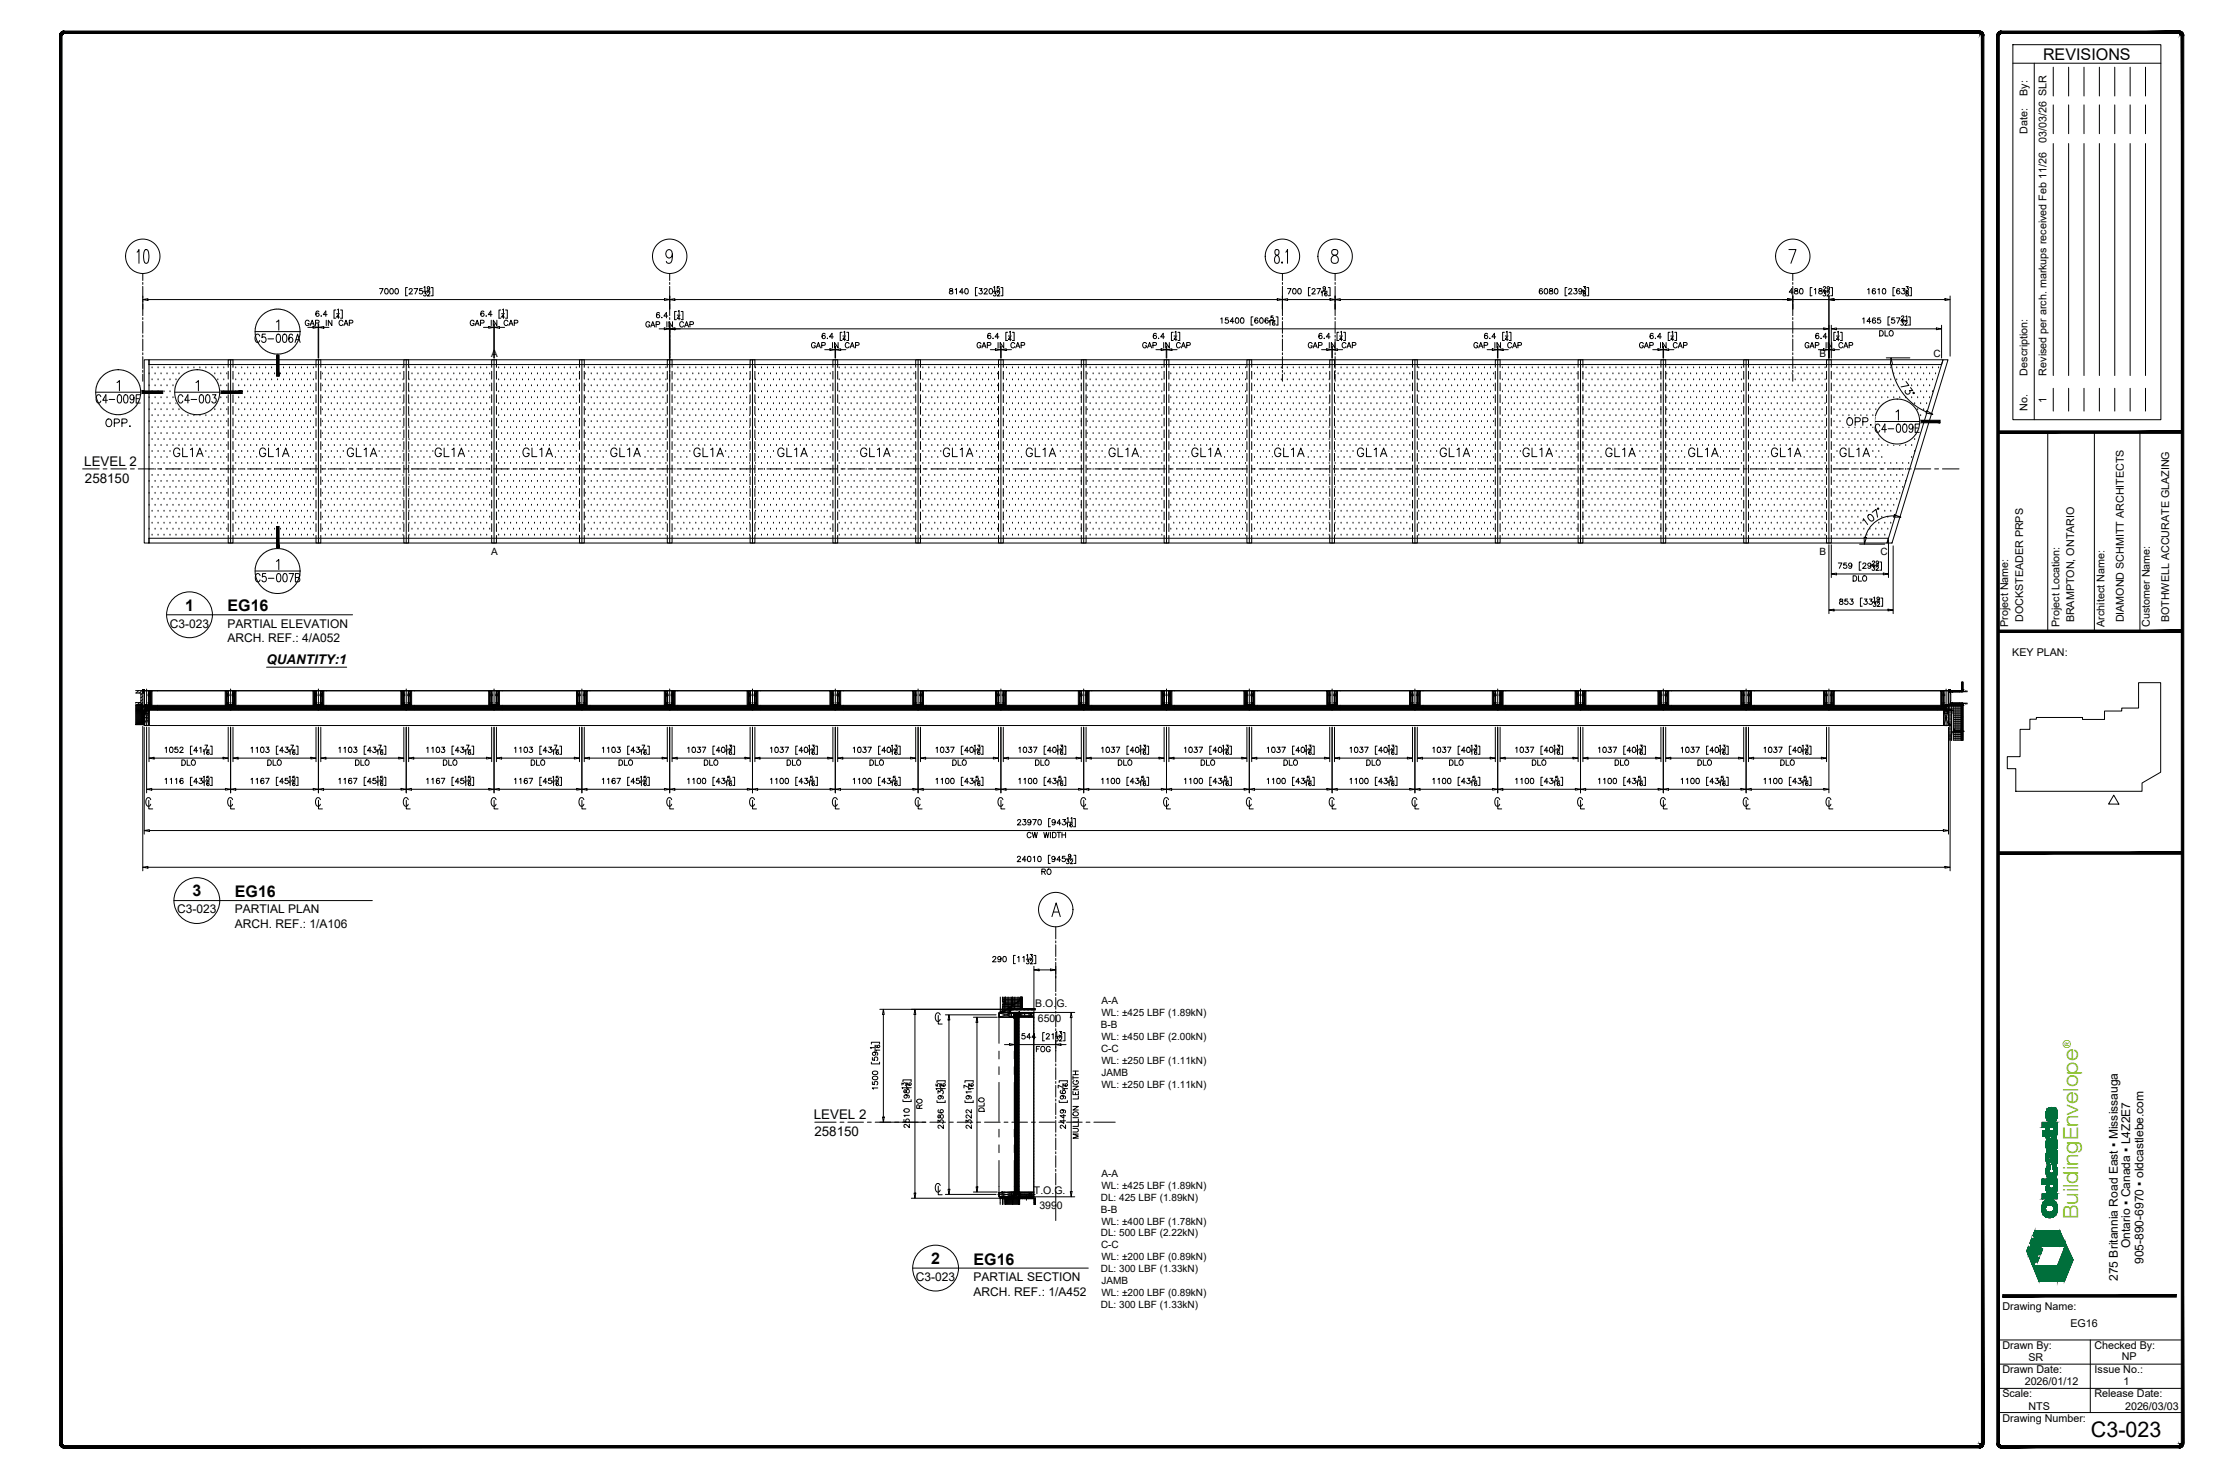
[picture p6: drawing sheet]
<svg xmlns="http://www.w3.org/2000/svg" width="914mm" height="610mm" viewBox="0 0 914 610" stroke-linecap="round" stroke-linejoin="round" font-family="sans-serif">
<defs><g id="words">
<text font-size="8.9" x="863.6" y="593.4">C3-023</text>
<text font-size="8.8" x="62.8" y="110.1" transform="rotate(-90 62.8 110.1)">10</text>
<text font-size="8.5" fill="#7ab800" x="858.3" y="503.6" transform="rotate(-90 858.3 503.6)">BuildingEnvelope</text>
<g font-size="7.9">
<text x="70.6" y="190.1">GL1A</text>
<text x="105.8" y="190.1">GL1A</text>
<text x="142.2" y="190.1">GL1A</text>
<text x="178.5" y="190.1">GL1A</text>
<text x="214.8" y="190.1">GL1A</text>
<text x="251.2" y="190.1">GL1A</text>
<text x="285.4" y="190.1">GL1A</text>
<text x="320" y="190.1">GL1A</text>
<text x="354.2" y="190.1">GL1A</text>
<text x="388.4" y="190.1">GL1A</text>
<text x="422.6" y="190.1">GL1A</text>
<text x="456.8" y="190.1">GL1A</text>
<text x="491.1" y="190.1">GL1A</text>
<text x="525.3" y="190.1">GL1A</text>
<text x="559.5" y="190.1">GL1A</text>
<text x="593.7" y="190.1">GL1A</text>
<text x="627.9" y="190.1">GL1A</text>
<text x="661.8" y="190.1">GL1A</text>
<text x="696" y="190.1">GL1A</text>
<text x="730.2" y="190.1">GL1A</text>
<text x="758.8" y="190.1">GL1A</text>
</g>
<text font-size="7.5" x="41.6" y="177.8">OPP.</text>
<g font-size="7.1">
<text x="760.6" y="177.1">OPP.</text>
<text x="773.6" y="179.9">C4-009E</text>
<text x="104.4" y="241.7">C5-007B</text>
</g>
<text font-size="6.7" x="843.8" y="24.7">REVISIONS</text>
<g font-size="6.6">
<text x="104.4" y="142.5">C5-006A</text>
<text x="38.8" y="167.6">C4-009E</text>
<text x="72.7" y="167.6">C4-003</text>
<text x="76.4" y="252.2">1</text>
<text x="94" y="252.5">EG16</text>
<text x="79.5" y="370.2">3</text>
<text x="97" y="370.5">EG16</text>
<text x="384.6" y="522">2</text>
<text x="402.1" y="522.3">EG16</text>
</g>
<g font-size="5.5">
<text x="34.8" y="192.4">LEVEL 2</text>
<text x="35.1" y="199.4">258150</text>
<text x="110.1" y="274.4">QUANTITY:1</text>
<text x="336.1" y="462.2">LEVEL 2</text>
<text x="336.4" y="469.1">258150</text>
</g>
<g font-size="5">
<text x="70.1" y="259.2">C3-023</text>
<text x="94" y="259.2">PARTIAL ELEVATION</text>
<text x="94" y="265.3">ARCH. REF.: 4/A052</text>
<text x="73.2" y="377.2">C3-023</text>
<text x="97" y="377.2">PARTIAL PLAN</text>
<text x="97" y="383.3">ARCH. REF.: 1/A106</text>
<text x="879.8" y="515.4" transform="rotate(-90 879.8 515.4)">Ontario ▪ Canada ▪ L4Z2E7</text>
<text x="885.3" y="522.1" transform="rotate(-90 885.3 522.1)">905-890-6970 ▪ oldcastlebe.com</text>
<text x="378.3" y="529">C3-023</text>
<text x="402.1" y="529">PARTIAL SECTION</text>
<text x="874.7" y="529.1" transform="rotate(-90 874.7 529.1)">275 Britannia Road East ▪ Mississauga</text>
<text x="402.1" y="535.1">ARCH. REF.: 1/A452</text>
</g>
<text font-size="4.5" fill="#7ab800" x="855.3" y="432.8" transform="rotate(-90 855.3 432.8)">®</text>
<g font-size="4.4">
<text x="837.3" y="39.7" transform="rotate(-90 837.3 39.7)">By:</text>
<text x="837.3" y="55.2" transform="rotate(-90 837.3 55.2)">Date:</text>
<text x="845.2" y="58.9" transform="rotate(-90 845.2 58.9)">03/03/26 SLR</text>
<text x="837.3" y="155.1" transform="rotate(-90 837.3 155.1)">Description:</text>
<text x="845.2" y="155.1" transform="rotate(-90 845.2 155.1)">Revised per arch. markups received Feb 11/26</text>
<text x="845.2" y="166.5" transform="rotate(-90 845.2 166.5)">1</text>
<text x="837.3" y="169.8" transform="rotate(-90 837.3 169.8)">No.</text>
<text x="835.6" y="257" transform="rotate(-90 835.6 257)">DOCKSTEADER PRPS</text>
<text x="856.7" y="257.1" transform="rotate(-90 856.7 257.1)">BRAMPTON, ONTARIO</text>
<text x="877.1" y="257.1" transform="rotate(-90 877.1 257.1)">DIAMOND SCHMITT ARCHITECTS</text>
<text x="895.9" y="257.1" transform="rotate(-90 895.9 257.1)">BOTHWELL ACCURATE GLAZING</text>
<text x="829.3" y="258.9" transform="rotate(-90 829.3 258.9)">Project Name:</text>
<text x="850.6" y="258.9" transform="rotate(-90 850.6 258.9)">Project Location:</text>
<text x="869.1" y="258.9" transform="rotate(-90 869.1 258.9)">Architect Name:</text>
<text x="887.9" y="258.9" transform="rotate(-90 887.9 258.9)">Customer Name:</text>
<text x="831.1" y="271">KEY PLAN:</text>
<text x="827" y="541.2">Drawing Name:</text>
<text x="855.1" y="548">EG16</text>
<text x="827" y="557.1">Drawn By:</text>
<text x="865" y="557.1">Checked By:</text>
<text x="837.7" y="562.1">SR</text>
<text x="876.3" y="561.8">NP</text>
<text x="827" y="567">Drawn Date:</text>
<text x="865.1" y="566.9">Issue No.:</text>
<text x="836.2" y="572.1">2026/01/12</text>
<text x="877" y="571.9">1</text>
<text x="827" y="576.9">Scale:</text>
<text x="865.1" y="577">Release Date:</text>
<text x="827" y="587.3">Drawing Number:</text>
<text x="837.8" y="582.2">NTS</text>
<text x="877.7" y="582.1">2026/03/03</text>
</g>
<g font-size="4.3">
<text x="427.6" y="415.9">B.O.G.</text>
<text x="428.7" y="422">6500</text>
<text x="427" y="492.9">T.O.G.</text>
<text x="429.3" y="499.2">3990</text>
</g>
<g font-size="4.1">
<text x="202.9" y="147.6">A</text>
<text x="751.5" y="147.6">B</text>
<text x="798.5" y="147.6">C</text>
<text x="202.9" y="229.3">A</text>
<text x="751.5" y="229.3">B</text>
<text x="776.6" y="229.3">C</text>
<text x="454.9" y="419.7">WL: ±425 LBF (1.89kN)</text>
<text x="455" y="414.8">A-A</text>
<text x="454.7" y="424.6">B-B</text>
<text x="454.9" y="429.5">WL: ±450 LBF (2.00kN)</text>
<text x="454.8" y="434.5">C-C</text>
<text x="454.9" y="439.4">WL: ±250 LBF (1.11kN)</text>
<text x="454.9" y="444.3">JAMB</text>
<text x="454.9" y="449.2">WL: ±250 LBF (1.11kN)</text>
<text x="454.9" y="491">WL: ±425 LBF (1.89kN)</text>
<text x="455" y="486">A-A</text>
<text x="454.7" y="495.9">DL: 425 LBF (1.89kN)</text>
<text x="454.7" y="500.8">B-B</text>
<text x="454.9" y="505.8">WL: ±400 LBF (1.78kN)</text>
<text x="454.7" y="510.7">DL: 500 LBF (2.22kN)</text>
<text x="454.8" y="515.6">C-C</text>
<text x="454.9" y="520.5">WL: ±200 LBF (0.89kN)</text>
<text x="454.7" y="525.5">DL: 300 LBF (1.33kN)</text>
<text x="454.9" y="530.4">JAMB</text>
<text x="454.9" y="535.3">WL: ±200 LBF (0.89kN)</text>
<text x="454.7" y="540.2">DL: 300 LBF (1.33kN)</text>
</g>
</g></defs>
<!-- layer: WSE_Grid -->
<path d="M51.9 105.8v.4M269.5 105.8v.4M522.5 105.8l.1 .4M544.3 105.8v.4M733.3 105.8v.4M443.1 375.7v.3" fill="none" stroke="#fff" stroke-width=".41"/>
<g fill="#fff" stroke="#fff" stroke-width=".41">
<path d="M747.3 104.1l.2 1.1zM747.1 103.3l.4 1.9zM747.1 103.3l.4 2.5zM746.7 102.5l.8 3.3zM746.7 102.5l.8 3.8zM746.3 101.8l.4 .7 .8 3.8zM746.3 101.8l1.2 5zM745.9 101.3l.4 .5 1.2 5zM745.9 101.3l1.5 6.2 .1-.7zM745.3 100.6l.6 .7 1.5 6.2zM745.3 100.6l1.9 7.4 .2-.5zM744.6 100.1l.7 .5 1.9 7.4zM744.6 100.1l2.4 8.6 .2-.7zM743.8 99.6l.8 .5 2.4 8.6zM743.8 99.6l2.8 9.8 .4-.7zM742.7 99.1l1.1 .5 2.8 9.8zM742.7 99.1l3.4 11.1 .5-.8zM742.1 98.9l.6 .2 3.4 11.1zM742.1 98.9l3.5 11.8 .5-.5zM741.1 98.8l1 .1 3.5 11.8zM741.1 98.8l4 12.4 .5-.5zM740.6 98.7l.5 .1 4 12.4zM740.6 98.7l3.9 13 .6-.5zM740.4 98.7l4.1 13zM740.4 98.7l3.5 13.4 .6-.4zM739.9 98.8l.5-.1 3.5 13.4zM739.9 98.8l3.2 13.7 .8-.4zM739.2 98.8h.7l3.2 13.7zM739.2 98.8l3.3 13.9 .6-.2zM738.4 99l.8-.2 3.3 13.9zM738.4 99l3.5 13.8 .6-.1zM737.7 99.3l.7-.3 3.5 13.8zM737.7 99.3l3.2 13.6 1-.1zM737.2 99.5l.5-.2 3.2 13.6zM737.2 99.5l3.2 13.5 .5-.1zM736.7 99.8l.5-.3 3.2 13.5zM736.7 99.8l3.5 13.2h.2zM736.2 100.2l.5-.4 3.5 13.2zM736.2 100.2l3.3 12.7 .7 .1zM735.4 100.8l.8-.6 3.3 12.7zM735.4 100.8l2.8 11.8 1.3 .3zM735.4 100.8l2.8 11.8-3.1-11.5zM735.1 101.1l2 11 1.1 .5zM735.1 101.1l2 11-2.3-10.5zM734.8 101.6l1.6 10.1 .7 .4zM734.8 101.6l1.6 10.1-2-9.6zM734.4 102.1l1 8.8 1 .8zM734.4 102.1l1 8.8-1.3-8.3zM734.1 102.6l.9 7.9 .4 .4zM734.1 102.6l.9 7.9-1.2-7.1zM733.8 103.4l.5 6.1 .7 1zM733.8 103.4l.5 6.1-.7-5.5zM733.6 104l.3 4.6 .4 .9zM733.6 104l.3 4.6zM733.5 104.5l.4 4.1zM733.5 104.5l.2 3.5zM733.4 105l.3 3zM733.4 105v2.2zM733.3 105.8l.1 1.4z"/>
<path d="M558.3 104.1l.2 1.1zM558 103.3l.5 1.9zM558 103.3l.5 2.5zM557.7 102.5l.8 3.3zM557.7 102.5l.8 3.8zM557.2 101.8l.5 .7 .8 3.8zM557.2 101.8l1.3 5zM556.9 101.3l.3 .5 1.3 5zM556.9 101.3l1.4 6.2 .2-.7zM556.3 100.6l.6 .7 1.4 6.2zM556.3 100.6l1.9 7.4 .1-.5zM555.6 100.1l.7 .5 1.9 7.4zM555.6 100.1l2.3 8.6 .3-.7zM554.8 99.6l.8 .5 2.3 8.6zM554.8 99.6l2.8 9.8 .3-.7zM553.7 99.1l1.1 .5 2.8 9.8zM553.7 99.1l3.4 11.1 .5-.8zM553.1 98.9l.6 .2 3.4 11.1zM553.1 98.9l3.5 11.8 .5-.5zM552.1 98.8l1 .1 3.5 11.8zM552.1 98.8l4 12.4 .5-.5zM551.6 98.7l.5 .1 4 12.4zM551.6 98.7l3.8 13 .7-.5zM551.4 98.7l4 13zM551.4 98.7l3.4 13.4 .6-.4zM550.9 98.8l.5-.1 3.4 13.4zM550.9 98.8l3.2 13.7 .7-.4zM550.2 98.8h.7l3.2 13.7zM550.2 98.8l3.3 13.9 .6-.2zM549.4 99l.8-.2 3.3 13.9zM549.4 99l3.5 13.8 .6-.1zM548.7 99.3l.7-.3 3.5 13.8zM548.7 99.3l3.2 13.6 1-.1zM548.2 99.5l.5-.2 3.2 13.6zM548.2 99.5l3.2 13.5 .5-.1zM547.7 99.8l.5-.3 3.2 13.5zM547.7 99.8l3.5 13.2h.2zM547.1 100.2l.6-.4 3.5 13.2zM547.1 100.2l3.3 12.7 .8 .1zM546.4 100.8l.7-.6 3.3 12.7zM546.4 100.8l2.7 11.8 1.3 .3zM546.4 100.8l2.7 11.8-3-11.5zM546.1 101.1l1.9 11 1.1 .5zM546.1 101.1l1.9 11-2.3-10.5zM545.7 101.6l1.7 10.1 .6 .4zM545.7 101.6l1.7 10.1-2.1-9.6zM545.3 102.1l1.1 8.8 1 .8zM545.3 102.1l1.1 8.8-1.3-8.3zM545.1 102.6l.9 7.9 .4 .4zM545.1 102.6l.9 7.9-1.2-7.1zM544.8 103.4l.5 6.1 .7 1zM544.8 103.4l.5 6.1-.8-5.5zM544.5 104l.4 4.6 .4 .9zM544.5 104l.4 4.6zM544.4 104.5l.5 4.1zM544.4 104.5l.2 3.5zM544.3 105l.3 3zM544.3 105l.1 2.2zM544.3 105.8l.1 1.4z"/>
<path d="M536.6 104.1l.1 1.1zM536.3 103.3l.4 1.9zM536.3 103.3l.5 2.5zM536 102.5l.8 3.3zM536 102.5l.7 3.8zM535.5 101.8l.5 .7 .7 3.8zM535.5 101.8l1.2 5zM535.1 101.3l.4 .5 1.2 5zM535.1 101.3l1.5 6.2 .1-.7zM534.5 100.6l.6 .7 1.5 6.2zM534.5 100.6l1.9 7.4 .2-.5zM533.9 100.1l.6 .5 1.9 7.4zM533.9 100.1l2.3 8.6 .2-.7zM533 99.6l.9 .5 2.3 8.6zM533 99.6l2.8 9.8 .4-.7zM532 99.1l1 .5 2.8 9.8zM532 99.1l3.3 11.1 .5-.8zM531.3 98.9l.7 .2 3.3 11.1zM531.3 98.9l3.5 11.8 .5-.5zM530.3 98.8l1 .1 3.5 11.8zM530.3 98.8l4 12.4 .5-.5zM529.8 98.7l.5 .1 4 12.4zM529.8 98.7l3.9 13 .6-.5zM529.7 98.7l4 13zM529.7 98.7l3.4 13.4 .6-.4zM529.2 98.8l.5-.1 3.4 13.4zM529.2 98.8l3.1 13.7 .8-.4zM528.4 98.8h.8l3.1 13.7zM528.4 98.8l3.3 13.9 .6-.2zM527.6 99l.8-.2 3.3 13.9zM527.6 99l3.6 13.8 .5-.1zM526.9 99.3l.7-.3 3.6 13.8zM526.9 99.3l3.2 13.6 1.1-.1zM526.4 99.5l.5-.2 3.2 13.6zM526.4 99.5l3.3 13.5 .4-.1zM525.9 99.8l.5-.3 3.3 13.5zM525.9 99.8l3.5 13.2h.3zM525.4 100.2l.5-.4 3.5 13.2zM525.4 100.2l3.3 12.7 .7 .1zM524.6 100.8l.8-.6 3.3 12.7zM524.6 100.8l2.8 11.8 1.3 .3zM524.6 100.8l2.8 11.8-3.1-11.5zM524.3 101.1l2 11 1.1 .5zM524.3 101.1l2 11-2.3-10.5zM524 101.6l1.6 10.1 .7 .4zM524 101.6l1.6 10.1-2-9.6zM523.6 102.1l1 8.8 1 .8zM523.6 102.1l1 8.8-1.3-8.3zM523.3 102.6l1 7.9 .3 .4zM523.3 102.6l1 7.9-1.3-7.1zM523 103.4l.6 6.1 .7 1zM523 103.4l.6 6.1-.8-5.5zM522.8 104l.3 4.6 .5 .9zM522.8 104l.3 4.6zM522.7 104.5l.4 4.1zM522.7 104.5l.2 3.5zM522.6 105l.3 3zM522.6 105l.1 2.2zM522.5 105.8l.2 1.4z"/>
<path d="M283.5 104.1l.2 1.1zM283.2 103.3l.5 1.9zM283.2 103.3l.5 2.5zM282.9 102.5l.8 3.3zM282.9 102.5l.8 3.8zM282.4 101.8l.5 .7 .8 3.8zM282.4 101.8l1.2 5zM282 101.3l.4 .5 1.2 5zM282 101.3l1.5 6.2 .1-.7zM281.4 100.6l.6 .7 1.5 6.2zM281.4 100.6l2 7.4 .1-.5zM280.8 100.1l.6 .5 2 7.4zM280.8 100.1l2.3 8.6 .3-.7zM280 99.6l.8 .5 2.3 8.6zM280 99.6l2.8 9.8 .3-.7zM278.9 99.1l1.1 .5 2.8 9.8zM278.9 99.1l3.3 11.1 .6-.8zM278.2 98.9l.7 .2 3.3 11.1zM278.2 98.9l3.6 11.8 .4-.5zM277.3 98.8l.9 .1 3.6 11.8zM277.3 98.8l4 12.4 .5-.5zM276.8 98.7l.5 .1 4 12.4zM276.8 98.7l3.8 13 .7-.5zM276.6 98.7l4 13zM276.6 98.7l3.4 13.4 .6-.4zM276.1 98.8l.5-.1 3.4 13.4zM276.1 98.8l3.1 13.7 .8-.4zM275.3 98.8h.8l3.1 13.7zM275.3 98.8l3.3 13.9 .6-.2zM274.5 99l.8-.2 3.3 13.9zM274.5 99l3.6 13.8 .5-.1zM273.8 99.3l.7-.3 3.6 13.8zM273.8 99.3l3.3 13.6 1-.1zM273.4 99.5l.4-.2 3.3 13.6zM273.4 99.5l3.2 13.5 .5-.1zM272.9 99.8l.5-.3 3.2 13.5zM272.9 99.8l3.4 13.2h.3zM272.3 100.2l.6-.4 3.4 13.2zM272.3 100.2l3.3 12.7 .7 .1zM271.6 100.8l.7-.6 3.3 12.7zM271.6 100.8l2.7 11.8 1.3 .3zM271.6 100.8l2.7 11.8-3-11.5zM271.3 101.1l1.9 11 1.1 .5zM271.3 101.1l1.9 11-2.3-10.5zM270.9 101.6l1.6 10.1 .7 .4zM270.9 101.6l1.6 10.1-2-9.6zM270.5 102.1l1.1 8.8 .9 .8zM270.5 102.1l1.1 8.8-1.4-8.3zM270.2 102.6l1 7.9 .4 .4zM270.2 102.6l1 7.9-1.3-7.1zM269.9 103.4l.6 6.1 .7 1zM269.9 103.4l.6 6.1-.8-5.5zM269.7 104l.3 4.6 .5 .9zM269.7 104l.3 4.6zM269.6 104.5l.4 4.1zM269.6 104.5l.2 3.5zM269.5 105l.3 3zM269.5 105l.1 2.2zM269.5 105.8l.1 1.4z"/>
<path d="M65.9 104.1l.2 1.1zM65.6 103.3l.5 1.9zM65.6 103.3l.5 2.5zM65.3 102.5l.8 3.3zM65.3 102.5l.8 3.8zM64.8 101.8l.5 .7 .8 3.8zM64.8 101.8l1.2 5zM64.4 101.3l.4 .5 1.2 5zM64.4 101.3l1.5 6.2 .1-.7zM63.8 100.6l.6 .7 1.5 6.2zM63.8 100.6l1.9 7.4 .2-.5zM63.2 100.1l.6 .5 1.9 7.4zM63.2 100.1l2.3 8.6 .2-.7zM62.4 99.6l.8 .5 2.3 8.6zM62.4 99.6l2.8 9.8 .3-.7zM61.3 99.1l1.1 .5 2.8 9.8zM61.3 99.1l3.3 11.1 .6-.8zM60.6 98.9l.7 .2 3.3 11.1zM60.6 98.9l3.6 11.8 .4-.5zM59.6 98.8l1 .1 3.6 11.8zM59.6 98.8l4 12.4 .6-.5zM59.1 98.7l.5 .1 4 12.4zM59.1 98.7l3.9 13 .6-.5zM59 98.7l4 13zM59 98.7l3.4 13.4 .6-.4zM58.5 98.8l.5-.1 3.4 13.4zM58.5 98.8l3.1 13.7 .8-.4zM57.7 98.8h.8l3.1 13.7zM57.7 98.8l3.3 13.9 .6-.2zM56.9 99l.8-.2 3.3 13.9zM56.9 99l3.6 13.8 .5-.1zM56.2 99.3l.7-.3 3.6 13.8zM56.2 99.3l3.2 13.6 1.1-.1zM55.7 99.5l.5-.2 3.2 13.6zM55.7 99.5l3.3 13.5 .4-.1zM55.3 99.8l.4-.3 3.3 13.5zM55.3 99.8l3.4 13.2h.3zM54.7 100.2l.6-.4 3.4 13.2zM54.7 100.2l3.3 12.7 .7 .1zM53.9 100.8l.8-.6 3.3 12.7zM53.9 100.8l2.8 11.8 1.3 .3zM53.9 100.8l2.8 11.8-3.1-11.5zM53.6 101.1l2 11 1.1 .5zM53.6 101.1l2 11-2.3-10.5zM53.3 101.6l1.6 10.1 .7 .4zM53.3 101.6l1.6 10.1-2-9.6zM52.9 102.1l1 8.8 1 .8zM52.9 102.1l1 8.8-1.3-8.3zM52.6 102.6l1 7.9 .3 .4zM52.6 102.6l1 7.9-1.3-7.1zM52.3 103.4l.6 6.1 .7 1zM52.3 103.4l.6 6.1-.8-5.5zM52.1 104l.3 4.6 .5 .9zM52.1 104l.3 4.6zM52 104.5l.4 4.1zM52 104.5l.2 3.5zM51.9 105l.3 3zM51.9 105l.1 2.2zM51.9 105.8l.1 1.4z"/>
<path d="M429.1 374l-.2 1.1zM429.4 373.1l-.5 2zM429.4 373.1l-.5 2.6zM429.7 372.4l-.8 3.3zM429.7 372.4l-.8 3.7zM430.2 371.6l-.5 .8-.8 3.7zM430.2 371.6l-1.2 5.1zM430.6 371.1l-.4 .5-1.2 5.1zM430.6 371.1l-1.5 6.2-.1-.6zM431.2 370.5l-.6 .6-1.5 6.2zM431.2 370.5l-1.9 7.3-.2-.5zM431.2 370.5l-1.9 7.3 2.5-7.9zM431.8 369.9l-2.3 8.6-.2-.7zM431.8 369.9l-2.3 8.6 3.1-9.1zM432.6 369.4l-2.8 9.8-.3-.7zM432.6 369.4l-2.8 9.8 3.9-10.3zM433.7 368.9l-3.3 11.1-.6-.8zM433.7 368.9l-3.3 11.1 4-11.2zM434.4 368.8l-3.5 11.7-.5-.5zM434.4 368.8l-3.5 11.7 4.5-11.9zM435.4 368.6l-4 12.4-.5-.5zM435.4 368.6l-4 12.4 4.5-12.4zM435.9 368.6l-3.9 12.9-.6-.5zM435.9 368.6l-3.9 12.9zM436 368.6l-3.4 13.3-.6-.4zM436 368.6l-3.4 13.3 3.9-13.3zM436.5 368.6l-3.1 13.7-.8-.4zM436.5 368.6l-3.1 13.7 3.9-13.6zM437.3 368.7l-3.3 13.8-.6-.2zM437.3 368.7l-3.3 13.8 4.1-13.6zM438.1 368.9l-3.6 13.7-.5-.1zM438.1 368.9l-3.6 13.7 4.3-13.5zM438.8 369.1l-3.2 13.7-1.1-.2zM438.8 369.1l-3.2 13.7 3.7-13.5zM439.3 369.3l-3.3 13.5h-.4zM439.3 369.3l-3.3 13.5 3.7-13.2zM439.7 369.6l-3.4 13.2h-.3zM439.7 369.6l-3.4 13.2 4-12.8zM440.3 370l-3.3 12.7-.7 .1zM440.3 370l-3.3 12.7 4.1-12.1zM441.1 370.6l-2.8 11.8-1.3 .3zM441.1 370.6l-2.8 11.8 3.1-11.4zM441.4 371l-2 10.9-1.1 .5zM441.4 371l-2 10.9 2.3-10.5zM441.7 371.4l-1.6 10.1-.7 .4zM441.7 371.4l-1.6 10.1 2-9.5zM442.1 372l-1 8.7-1 .8zM442.1 372l-1 8.7 1.3-8.2zM442.4 372.5l-1 7.8-.3 .4zM442.4 372.5l-1 7.8 1.3-7.1zM442.7 373.2l-.6 6.1-.7 1zM442.7 373.2l-.6 6.1 .8-5.5zM442.9 373.8l-.3 4.6-.5 .9zM442.9 373.8l-.3 4.6zM443 374.3l-.4 4.1zM443 374.3l-.2 3.5zM443.1 374.9l-.3 2.9zM443.1 374.9l-.1 2.1zM443.1 375.7l-.1 1.3z"/>
</g>
<g fill="none" stroke="#000" stroke-width=".41">
<path d="M59 113v2.9M59 116.7v.8M59 118.3v4.8M276.6 113v2.9M276.6 116.7v.8M276.6 118.3v4.8M277.7 105a1.49 1.49 0 0 1-1.5 1.6 1.82 1.82 0 0 1-1.2-1.9 1.82 1.82 0 0 1 1.4-1.6l.7 .2a5 5 0 0 1 0 5.2l-1.1 .3-.6-.3-.2-.6M526.7 103.3l-.2 .6a1.54 1.54 0 0 0 1.5 1.9l.4 1.1a1.56 1.56 0 0 1-.7 1.9 1.02 1.02 0 0 1-1.3-1.1 2.28 2.28 0 0 1 1.7-2.7 1.22 1.22 0 0 0-1-1.9zM529.5 108.2v.6zM529.7 113v2.9M529.7 116.7v.8M529.7 118.3v4.8"/>
<path d="M531.1 104.2l.7-1.1v5.7M550.2 103.3a1.29 1.29 0 0 0 .4 1.9 1.86 1.86 0 0 1 2.1 1.4 1.86 1.86 0 0 1-1 2.2 1.65 1.65 0 0 1-2-1.4 1.65 1.65 0 0 1 1.4-1.9l.8-.3a1.16 1.16 0 0 0 .6-1.1 1.16 1.16 0 0 0-.8-1zM551.4 113v2.9M551.4 116.7v.8M551.4 118.3v4.8M738.8 103.1h3l-2.1 5.7M740.4 113v2.9M740.4 116.7v.8M740.4 118.3v4.8M59 123.9v.8M59 125.5v4.9M59 131.2v.8"/>
<path d="M59 132.8v4.8M59 138.4v.8M276.6 123.9v.8M276.6 125.5v4.9M276.6 131.2v.8M276.6 132.8v4.8M276.6 138.4v.8M529.7 123.9v.8M529.7 125.5v4.9M529.7 131.2v.8M529.7 132.8v4.8M529.7 138.4v.8"/>
<path d="M551.4 123.9v.8M551.4 125.5v4.9M551.4 131.2v.8M551.4 132.8v4.8M551.4 138.4v.8M740.4 123.9v.8M740.4 125.5v4.9M740.4 131.2v.8M740.4 132.8v4.8M740.4 138.4v.8M59 140v4.9M59 145.7v.8"/>
<path d="M59 147.3v4.8M59 153v.8M59 154.6v2.9M276.6 140v4.9M276.6 145.7v.8M276.6 147.3v4.8M276.6 153v.8M276.6 154.6v2.9M529.7 140v4.9M529.7 145.7v.8M529.7 147.3v4.8M529.7 153v.8"/>
<path d="M529.7 154.6v2.9M551.4 140v4.9M551.4 145.7v.8M551.4 147.3v4.8M551.4 153v.8M551.4 154.6v2.9M740.4 140v4.9M740.4 145.7v.8M740.4 147.3v4.8M740.4 153v.8M740.4 154.6v2.9M434.5 378.6l1.7-5.7 1.7 5.7"/>
<path d="M435.1 376.7h2.2M436 382.8v5M436 388.6v.8M436 390.2v4.8M436 395.8v.9M436 397.5v4.8M436 403.1v.8M436 404.7v4.9M436 410.4v.8M436 412v4.8M436 417.6v.8M436 419.2v4.9"/>
<path d="M436 424.9v.8M436 426.5v4.8M436 432.1v.8M436 433.8v4.8M436 439.4v.8M436 441v4.8M436 446.7v.8M436 448.3v4.8M436 453.9v.8M436 455.5v4.9M436 461.2v.8M436 462.8v4.8"/>
<path d="M436 468.4v.8M436 470v4.9M436 475.7v.8M436 477.3v4.8M436 482.9v.9M436 484.6v4.8M436 490.2v.8M436 491.8v4.9M436 497.5v.8M436 499.1v5"/>
<circle cx="59" cy="105.8" r="7.1"/>
<circle cx="276.6" cy="105.9" r="7.1"/>
<circle cx="529.7" cy="105.9" r="7.1"/>
<circle cx="551.4" cy="105.9" r="7.1"/>
<circle cx="740.4" cy="105.8" r="7.1"/>
<circle cx="436" cy="375.7" r="7.1"/>
</g>
<!-- layer: grey -->
<g fill="none" stroke="#000" stroke-width=".41">
<path d="M61.6 154.4h.1M61.6 159.3h.1M62.8 151.9h.1M62.8 156.9h.1M64.1 154.4h.1M64.1 159.3h.1M65.3 151.9h.1M65.3 156.9h.1M66.5 154.4h.1M66.5 159.3h.1M67.7 151.9h.1M67.7 156.9h.1"/>
<path d="M69 154.4h.1M69 159.3h.1M70.2 151.9h.1M70.2 156.9h.1M71.5 154.4h.1M71.5 159.3h.1M72.7 151.9h.1M72.7 156.9h.1M73.9 154.4h.1M75.2 151.9h.1M77.6 151.9h.1M80.1 151.9h.1"/>
<path d="M82.6 151.9h.1M85 151.9h.1M87.5 151.9h.1M88.7 154.4h.1M90 151.9h.1M90 156.9h.1M91.2 154.4h.1M91.2 159.3h.1M92.4 151.9h.1M92.4 156.9h.1M93.7 154.4h.1M93.7 159.3h.1"/>
<path d="M97.4 151.9h.1M97.4 156.9h.1M98.6 154.4h.1M98.6 159.3h.1M99.8 151.9h.1M99.8 156.9h.1M101.1 154.4h.1M101.1 159.3h.1M102.3 151.9h.1M102.3 156.9h.1M103.5 154.4h.1M103.5 159.3h.1"/>
<path d="M104.8 151.9h.1M104.8 156.9h.1M106 154.4h.1M106 159.3h.1M107.2 151.9h.1M107.2 156.9h.1M108.5 154.4h.1M108.5 159.3h.1M109.7 151.9h.1M109.7 156.9h.1M110.9 154.4h.1M110.9 159.3h.1"/>
<path d="M112.2 151.9h.1M112.2 156.9h.1M113.4 154.4h.1M113.4 159.3h.1M114.6 151.9h.1M114.6 156.9h.1M115.9 154.4h.1M115.9 159.3h.1M117.1 151.9h.1M117.1 156.9h.1M118.3 154.4h.1M118.3 159.3h.1"/>
<path d="M119.6 151.9h.1M119.6 156.9h.1M120.8 154.4h.1M120.8 159.3h.1M122 151.9h.1M122 156.9h.1M123.3 154.4h.1M123.3 159.3h.1M124.5 151.9h.1M124.5 156.9h.1M125.7 154.4h.1M125.7 159.3h.1"/>
<path d="M127 151.9h.1M127 156.9h.1M128.2 154.4h.1M128.2 159.3h.1M129.4 151.9h.1M129.4 156.9h.1M133.1 154.4h.1M133.1 159.3h.1M134.4 151.9h.1M134.4 156.9h.1M135.6 154.4h.1M135.6 159.3h.1"/>
<path d="M136.8 151.9h.1M136.8 156.9h.1M138.1 154.4h.1M138.1 159.3h.1M139.3 151.9h.1M139.3 156.9h.1M140.5 154.4h.1M140.5 159.3h.1M141.8 151.9h.1M141.8 156.9h.1M143 154.4h.1M143 159.3h.1"/>
<path d="M144.2 151.9h.1M144.2 156.9h.1M145.5 154.4h.1M145.5 159.3h.1M146.7 151.9h.1M146.7 156.9h.1M147.9 154.4h.1M147.9 159.3h.1M149.2 151.9h.1M149.2 156.9h.1M150.4 154.4h.1M150.4 159.3h.1"/>
<path d="M151.6 151.9h.1M151.6 156.9h.1M152.9 154.4h.1M152.9 159.3h.1M154.1 151.9h.1M154.1 156.9h.1M155.4 154.4h.1M155.4 159.3h.1M156.6 151.9h.1M156.6 156.9h.1M157.8 154.4h.1M157.8 159.3h.1"/>
<path d="M159.1 151.9h.1M159.1 156.9h.1M160.3 154.4h.1M160.3 159.3h.1M161.5 151.9h.1M161.5 156.9h.1M162.8 154.4h.1M162.8 159.3h.1M164 151.9h.1M164 156.9h.1M165.2 154.4h.1M165.2 159.3h.1"/>
<path d="M166.5 151.9h.1M166.5 156.9h.1M168.9 151.9h.1M168.9 156.9h.1M170.2 154.4h.1M170.2 159.3h.1M171.4 151.9h.1M171.4 156.9h.1M172.6 154.4h.1M172.6 159.3h.1M173.9 151.9h.1M173.9 156.9h.1"/>
<path d="M175.1 154.4h.1M175.1 159.3h.1M176.3 151.9h.1M176.3 156.9h.1M177.6 154.4h.1M177.6 159.3h.1M178.8 151.9h.1M178.8 156.9h.1M180 154.4h.1M180 159.3h.1M181.3 151.9h.1M181.3 156.9h.1"/>
<path d="M182.5 154.4h.1M182.5 159.3h.1M183.7 151.9h.1M183.7 156.9h.1M185 154.4h.1M185 159.3h.1M186.2 151.9h.1M186.2 156.9h.1M187.4 154.4h.1M187.4 159.3h.1M188.7 151.9h.1M188.7 156.9h.1"/>
<path d="M189.9 154.4h.1M189.9 159.3h.1M191.1 151.9h.1M191.1 156.9h.1M192.4 154.4h.1M192.4 159.3h.1M193.6 151.9h.1M193.6 156.9h.1M194.8 154.4h.1M194.8 159.3h.1M196.1 151.9h.1M196.1 156.9h.1"/>
<path d="M197.3 154.4h.1M197.3 159.3h.1M198.5 151.9h.1M198.5 156.9h.1M199.8 154.4h.1M199.8 159.3h.1M201 151.9h.1M201 156.9h.1M202.2 154.4h.1M202.2 159.3h.1M205.9 151.9h.1M205.9 156.9h.1"/>
<path d="M207.2 154.4h.1M207.2 159.3h.1M208.4 151.9h.1M208.4 156.9h.1M209.6 154.4h.1M209.6 159.3h.1M210.9 151.9h.1M210.9 156.9h.1M212.1 154.4h.1M212.1 159.3h.1M213.3 151.9h.1M213.3 156.9h.1"/>
<path d="M214.6 154.4h.1M214.6 159.3h.1M215.8 151.9h.1M215.8 156.9h.1M217 154.4h.1M217 159.3h.1M218.3 151.9h.1M218.3 156.9h.1M219.5 154.4h.1M219.5 159.3h.1M220.7 151.9h.1M220.7 156.9h.1"/>
<path d="M222 154.4h.1M222 159.3h.1M223.2 151.9h.1M223.2 156.9h.1M224.4 154.4h.1M224.4 159.3h.1M225.7 151.9h.1M225.7 156.9h.1M226.9 154.4h.1M226.9 159.3h.1M228.2 151.9h.1M228.2 156.9h.1"/>
<path d="M229.4 154.4h.1M229.4 159.3h.1M230.6 151.9h.1M230.6 156.9h.1M231.8 154.4h.1M231.8 159.3h.1M233.1 151.9h.1M233.1 156.9h.1M234.3 154.4h.1M234.3 159.3h.1M235.6 151.9h.1M235.6 156.9h.1"/>
<path d="M236.8 154.4h.1M236.8 159.3h.1M238 151.9h.1M238 156.9h.1M239.3 154.4h.1M239.3 159.3h.1M241.7 154.4h.1M241.7 159.3h.1M243 151.9h.1M243 156.9h.1M244.2 154.4h.1M244.2 159.3h.1"/>
<path d="M245.4 151.9h.1M245.4 156.9h.1M246.7 154.4h.1M246.7 159.3h.1M247.9 151.9h.1M247.9 156.9h.1M249.1 154.4h.1M249.1 159.3h.1M250.4 151.9h.1M250.4 156.9h.1M251.6 154.4h.1M251.6 159.3h.1"/>
<path d="M252.8 151.9h.1M252.8 156.9h.1M254.1 154.4h.1M254.1 159.3h.1M255.3 151.9h.1M255.3 156.9h.1M256.5 154.4h.1M256.5 159.3h.1M257.8 151.9h.1M257.8 156.9h.1M259 154.4h.1M259 159.3h.1"/>
<path d="M260.2 151.9h.1M260.2 156.9h.1M261.5 154.4h.1M261.5 159.3h.1M262.7 151.9h.1M262.7 156.9h.1M263.9 154.4h.1M263.9 159.3h.1M265.2 151.9h.1M265.2 156.9h.1M266.4 154.4h.1M266.4 159.3h.1"/>
<path d="M267.6 151.9h.1M267.6 156.9h.1M268.9 154.4h.1M268.9 159.3h.1M270.1 151.9h.1M270.1 156.9h.1M271.3 154.4h.1M271.3 159.3h.1M272.6 151.9h.1M272.6 156.9h.1M273.8 154.4h.1M273.8 159.3h.1"/>
<path d="M275 151.9h.1M275 156.9h.1M278.7 154.4h.1M278.7 159.3h.1M280 151.9h.1M280 156.9h.1M281.2 154.4h.1M281.2 159.3h.1M282.4 151.9h.1M282.4 156.9h.1M283.7 154.4h.1M283.7 159.3h.1"/>
<path d="M284.9 151.9h.1M284.9 156.9h.1M286.1 154.4h.1M286.1 159.3h.1M287.4 151.9h.1M287.4 156.9h.1M288.6 154.4h.1M288.6 159.3h.1M289.8 151.9h.1M289.8 156.9h.1M291.1 154.4h.1M291.1 159.3h.1"/>
<path d="M292.3 151.9h.1M292.3 156.9h.1M293.5 154.4h.1M293.5 159.3h.1M294.8 151.9h.1M294.8 156.9h.1M296 154.4h.1M296 159.3h.1M297.2 151.9h.1M297.2 156.9h.1M298.5 154.4h.1M298.5 159.3h.1"/>
<path d="M299.7 151.9h.1M299.7 156.9h.1M300.9 154.4h.1M300.9 159.3h.1M302.2 151.9h.1M302.2 156.9h.1M303.4 154.4h.1M303.4 159.3h.1M304.6 151.9h.1M304.6 156.9h.1M305.9 154.4h.1M305.9 159.3h.1"/>
<path d="M307.1 151.9h.1M307.1 156.9h.1M308.3 154.4h.1M308.3 159.3h.1M309.6 151.9h.1M309.6 156.9h.1M312 151.9h.1M312 156.9h.1M313.3 154.4h.1M313.3 159.3h.1M314.5 151.9h.1M314.5 156.9h.1"/>
<path d="M315.7 154.4h.1M315.7 159.3h.1M317 151.9h.1M317 156.9h.1M318.2 154.4h.1M318.2 159.3h.1M319.5 151.9h.1M319.5 156.9h.1M320.7 154.4h.1M320.7 159.3h.1M321.9 151.9h.1M321.9 156.9h.1"/>
<path d="M323.2 154.4h.1M323.2 159.3h.1M324.4 151.9h.1M324.4 156.9h.1M325.6 154.4h.1M325.6 159.3h.1M326.9 151.9h.1M326.9 156.9h.1M328.1 154.4h.1M328.1 159.3h.1M329.3 151.9h.1M329.3 156.9h.1"/>
<path d="M330.6 154.4h.1M330.6 159.3h.1M331.8 151.9h.1M331.8 156.9h.1M333 154.4h.1M333 159.3h.1M334.3 151.9h.1M334.3 156.9h.1M335.5 154.4h.1M335.5 159.3h.1M336.7 151.9h.1M336.7 156.9h.1"/>
<path d="M338 154.4h.1M338 159.3h.1M339.2 151.9h.1M339.2 156.9h.1M340.4 154.4h.1M340.4 159.3h.1M341.7 151.9h.1M341.7 156.9h.1M342.9 154.4h.1M342.9 159.3h.1M346.6 151.9h.1M346.6 156.9h.1"/>
<path d="M347.8 154.4h.1M347.8 159.3h.1M349.1 151.9h.1M349.1 156.9h.1M350.3 154.4h.1M350.3 159.3h.1M351.5 151.9h.1M351.5 156.9h.1M352.8 154.4h.1M352.8 159.3h.1M354 151.9h.1M354 156.9h.1"/>
<path d="M355.2 154.4h.1M355.2 159.3h.1M356.5 151.9h.1M356.5 156.9h.1M357.7 154.4h.1M357.7 159.3h.1M358.9 151.9h.1M358.9 156.9h.1M360.2 154.4h.1M360.2 159.3h.1M361.4 151.9h.1M361.4 156.9h.1"/>
<path d="M362.6 154.4h.1M362.6 159.3h.1M363.9 151.9h.1M363.9 156.9h.1M365.1 154.4h.1M365.1 159.3h.1M366.3 151.9h.1M366.3 156.9h.1M367.6 154.4h.1M367.6 159.3h.1M368.8 151.9h.1M368.8 156.9h.1"/>
<path d="M370 154.4h.1M370 159.3h.1M371.3 151.9h.1M371.3 156.9h.1M372.5 154.4h.1M372.5 159.3h.1M373.7 151.9h.1M373.7 156.9h.1M375 154.4h.1M375 159.3h.1M376.2 151.9h.1M376.2 156.9h.1"/>
<path d="M377.4 154.4h.1M377.4 159.3h.1M381.1 151.9h.1M381.1 156.9h.1M382.4 154.4h.1M382.4 159.3h.1M383.6 151.9h.1M383.6 156.9h.1M384.8 154.4h.1M384.8 159.3h.1M386.1 151.9h.1M386.1 156.9h.1"/>
<path d="M387.3 154.4h.1M387.3 159.3h.1M388.5 151.9h.1M388.5 156.9h.1M389.8 154.4h.1M389.8 159.3h.1M391 151.9h.1M391 156.9h.1M392.3 154.4h.1M392.3 159.3h.1M393.5 151.9h.1M393.5 156.9h.1"/>
<path d="M394.7 154.4h.1M394.7 159.3h.1M395.9 151.9h.1M395.9 156.9h.1M397.2 154.4h.1M397.2 159.3h.1M398.4 151.9h.1M398.4 156.9h.1M399.7 154.4h.1M399.7 159.3h.1M400.9 151.9h.1M400.9 156.9h.1"/>
<path d="M402.1 154.4h.1M402.1 159.3h.1M403.4 151.9h.1M403.4 156.9h.1M404.6 154.4h.1M404.6 159.3h.1M405.8 151.9h.1M405.8 156.9h.1M407.1 154.4h.1M407.1 159.3h.1M408.3 151.9h.1M408.3 156.9h.1"/>
<path d="M409.5 154.4h.1M409.5 159.3h.1M410.8 151.9h.1M410.8 156.9h.1M412 154.4h.1M412 159.3h.1M414.5 154.4h.1M414.5 159.3h.1M415.7 151.9h.1M415.7 156.9h.1M416.9 154.4h.1M416.9 159.3h.1"/>
<path d="M418.2 151.9h.1M418.2 156.9h.1M419.4 154.4h.1M419.4 159.3h.1M420.6 151.9h.1M420.6 156.9h.1M421.9 154.4h.1M421.9 159.3h.1M423.1 151.9h.1M423.1 156.9h.1M424.3 154.4h.1M424.3 159.3h.1"/>
<path d="M425.6 151.9h.1M425.6 156.9h.1M426.8 154.4h.1M426.8 159.3h.1M428 151.9h.1M428 156.9h.1M429.3 154.4h.1M429.3 159.3h.1M430.5 151.9h.1M430.5 156.9h.1M431.7 154.4h.1M431.7 159.3h.1"/>
<path d="M433 151.9h.1M433 156.9h.1M434.2 154.4h.1M434.2 159.3h.1M435.4 151.9h.1M435.4 156.9h.1M436.7 154.4h.1M436.7 159.3h.1M437.9 151.9h.1M437.9 156.9h.1M439.1 154.4h.1M439.1 159.3h.1"/>
<path d="M440.4 151.9h.1M440.4 156.9h.1M441.6 154.4h.1M441.6 159.3h.1M442.8 151.9h.1M442.8 156.9h.1M444.1 154.4h.1M444.1 159.3h.1M445.3 151.9h.1M445.3 156.9h.1M446.5 154.4h.1M446.5 159.3h.1"/>
<path d="M449 154.4h.1M449 159.3h.1M450.2 151.9h.1M450.2 156.9h.1M451.5 154.4h.1M451.5 159.3h.1M452.7 151.9h.1M452.7 156.9h.1M453.9 154.4h.1M453.9 159.3h.1M455.2 151.9h.1M455.2 156.9h.1"/>
<path d="M456.4 154.4h.1M456.4 159.3h.1M457.6 151.9h.1M457.6 156.9h.1M458.9 154.4h.1M458.9 159.3h.1M460.1 151.9h.1M460.1 156.9h.1M461.3 154.4h.1M461.3 159.3h.1M462.6 151.9h.1M462.6 156.9h.1"/>
<path d="M463.8 154.4h.1M463.8 159.3h.1M465 151.9h.1M465 156.9h.1M466.3 154.4h.1M466.3 159.3h.1M467.5 151.9h.1M467.5 156.9h.1M468.7 154.4h.1M468.7 159.3h.1M470 151.9h.1M470 156.9h.1"/>
<path d="M471.2 154.4h.1M471.2 159.3h.1M472.4 151.9h.1M472.4 156.9h.1M473.7 154.4h.1M473.7 159.3h.1M474.9 151.9h.1M474.9 156.9h.1M476.1 154.4h.1M476.1 159.3h.1M477.4 151.9h.1M477.4 156.9h.1"/>
<path d="M478.6 154.4h.1M478.6 159.3h.1M479.8 151.9h.1M479.8 156.9h.1M483.6 154.4h.1M483.6 159.3h.1M484.8 151.9h.1M484.8 156.9h.1M486 154.4h.1M486 159.3h.1M487.3 151.9h.1M487.3 156.9h.1"/>
<path d="M488.5 154.4h.1M488.5 159.3h.1M489.7 151.9h.1M489.7 156.9h.1M491 154.4h.1M491 159.3h.1M492.2 151.9h.1M492.2 156.9h.1M493.4 154.4h.1M493.4 159.3h.1M494.7 151.9h.1M494.7 156.9h.1"/>
<path d="M495.9 154.4h.1M495.9 159.3h.1M497.1 151.9h.1M497.1 156.9h.1M498.4 154.4h.1M498.4 159.3h.1M499.6 151.9h.1M499.6 156.9h.1M500.8 154.4h.1M500.8 159.3h.1M502.1 151.9h.1M502.1 156.9h.1"/>
<path d="M503.3 154.4h.1M503.3 159.3h.1M504.5 151.9h.1M504.5 156.9h.1M505.8 154.4h.1M505.8 159.3h.1M507 151.9h.1M507 156.9h.1M508.2 154.4h.1M508.2 159.3h.1M509.5 151.9h.1M509.5 156.9h.1"/>
<path d="M510.7 154.4h.1M510.7 159.3h.1M511.9 151.9h.1M511.9 156.9h.1M513.2 154.4h.1M513.2 159.3h.1M514.4 151.9h.1M514.4 156.9h.1M518.1 154.4h.1M518.1 159.3h.1M519.3 151.9h.1M519.3 156.9h.1"/>
<path d="M520.6 154.4h.1M520.6 159.3h.1M521.8 151.9h.1M521.8 156.9h.1M523 154.4h.1M523 159.3h.1M524.3 151.9h.1M524.3 156.9h.1M525.5 154.4h.1M525.5 159.3h.1M526.7 151.9h.1M526.7 156.9h.1"/>
<path d="M528 154.4h.1M528 159.3h.1M529.2 151.9h.1M529.2 156.9h.1M530.4 154.4h.1M530.4 159.3h.1M531.7 151.9h.1M531.7 156.9h.1M532.9 154.4h.1M532.9 159.3h.1M534.1 151.9h.1M534.1 156.9h.1"/>
<path d="M535.4 154.4h.1M535.4 159.3h.1M536.6 151.9h.1M536.6 156.9h.1M537.8 154.4h.1M537.8 159.3h.1M539.1 151.9h.1M539.1 156.9h.1M540.3 154.4h.1M540.3 159.3h.1M541.5 151.9h.1M541.5 156.9h.1"/>
<path d="M542.8 154.4h.1M542.8 159.3h.1M544 151.9h.1M544 156.9h.1M545.2 154.4h.1M545.2 159.3h.1M546.5 151.9h.1M546.5 156.9h.1M547.7 154.4h.1M547.7 159.3h.1M548.9 151.9h.1M548.9 156.9h.1"/>
<path d="M552.6 154.4h.1M552.6 159.3h.1M553.9 151.9h.1M553.9 156.9h.1M555.1 154.4h.1M555.1 159.3h.1M556.3 151.9h.1M556.3 156.9h.1M557.6 154.4h.1M557.6 159.3h.1M558.8 151.9h.1M558.8 156.9h.1"/>
<path d="M560 154.4h.1M560 159.3h.1M561.3 151.9h.1M561.3 156.9h.1M562.5 154.4h.1M562.5 159.3h.1M563.8 151.9h.1M563.8 156.9h.1M565 154.4h.1M565 159.3h.1M566.2 151.9h.1M566.2 156.9h.1"/>
<path d="M567.5 154.4h.1M567.5 159.3h.1M568.7 151.9h.1M568.7 156.9h.1M569.9 154.4h.1M569.9 159.3h.1M571.2 151.9h.1M571.2 156.9h.1M572.4 154.4h.1M572.4 159.3h.1M573.6 151.9h.1M573.6 156.9h.1"/>
<path d="M574.9 154.4h.1M574.9 159.3h.1M576.1 151.9h.1M576.1 156.9h.1M577.3 154.4h.1M577.3 159.3h.1M578.6 151.9h.1M578.6 156.9h.1M579.8 154.4h.1M579.8 159.3h.1M581 151.9h.1M581 156.9h.1"/>
<path d="M582.3 154.4h.1M582.3 159.3h.1M586 151.9h.1M586 156.9h.1M587.2 154.4h.1M587.2 159.3h.1M588.4 151.9h.1M588.4 156.9h.1M589.7 154.4h.1M589.7 159.3h.1M590.9 151.9h.1M590.9 156.9h.1"/>
<path d="M592.1 154.4h.1M592.1 159.3h.1M593.4 151.9h.1M593.4 156.9h.1M594.6 154.4h.1M594.6 159.3h.1M595.8 151.9h.1M595.8 156.9h.1M597.1 154.4h.1M597.1 159.3h.1M598.3 151.9h.1M598.3 156.9h.1"/>
<path d="M599.5 154.4h.1M599.5 159.3h.1M600.8 151.9h.1M600.8 156.9h.1M602 154.4h.1M602 159.3h.1M603.2 151.9h.1M603.2 156.9h.1M604.5 154.4h.1M604.5 159.3h.1M605.7 151.9h.1M605.7 156.9h.1"/>
<path d="M606.9 154.4h.1M606.9 159.3h.1M608.2 151.9h.1M608.2 156.9h.1M609.4 154.4h.1M609.4 159.3h.1M610.6 151.9h.1M610.6 156.9h.1M611.9 154.4h.1M611.9 159.3h.1M613.1 151.9h.1M613.1 156.9h.1"/>
<path d="M614.3 154.4h.1M614.3 159.3h.1M615.6 151.9h.1M615.6 156.9h.1M616.8 154.4h.1M616.8 159.3h.1M620.5 151.9h.1M620.5 156.9h.1M621.7 154.4h.1M621.7 159.3h.1M623 151.9h.1M623 156.9h.1"/>
<path d="M624.2 154.4h.1M624.2 159.3h.1M625.4 151.9h.1M625.4 156.9h.1M626.7 154.4h.1M626.7 159.3h.1M627.9 151.9h.1M627.9 156.9h.1M629.1 154.4h.1M629.1 159.3h.1M630.4 151.9h.1M630.4 156.9h.1"/>
<path d="M631.6 154.4h.1M631.6 159.3h.1M632.8 151.9h.1M632.8 156.9h.1M634.1 154.4h.1M634.1 159.3h.1M635.3 151.9h.1M635.3 156.9h.1M636.5 154.4h.1M636.5 159.3h.1M637.8 151.9h.1M637.8 156.9h.1"/>
<path d="M639 154.4h.1M639 159.3h.1M640.2 151.9h.1M640.2 156.9h.1M641.5 154.4h.1M641.5 159.3h.1M642.7 151.9h.1M642.7 156.9h.1M643.9 154.4h.1M643.9 159.3h.1M645.2 151.9h.1M645.2 156.9h.1"/>
<path d="M646.4 154.4h.1M646.4 159.3h.1M647.7 151.9h.1M647.7 156.9h.1M648.9 154.4h.1M648.9 159.3h.1M650.1 151.9h.1M650.1 156.9h.1M651.4 154.4h.1M651.4 159.3h.1M653.8 154.4h.1M653.8 159.3h.1"/>
<path d="M655.1 151.9h.1M655.1 156.9h.1M656.3 154.4h.1M656.3 159.3h.1M657.5 151.9h.1M657.5 156.9h.1M658.8 154.4h.1M658.8 159.3h.1M660 151.9h.1M660 156.9h.1M661.2 154.4h.1M661.2 159.3h.1"/>
<path d="M662.5 151.9h.1M662.5 156.9h.1M663.7 154.4h.1M663.7 159.3h.1M664.9 151.9h.1M664.9 156.9h.1M666.2 154.4h.1M666.2 159.3h.1M667.4 151.9h.1M667.4 156.9h.1M668.6 154.4h.1M668.6 159.3h.1"/>
<path d="M669.9 151.9h.1M669.9 156.9h.1M671.1 154.4h.1M671.1 159.3h.1M672.3 151.9h.1M672.3 156.9h.1M673.6 154.4h.1M673.6 159.3h.1M674.8 151.9h.1M674.8 156.9h.1M676 154.4h.1M676 159.3h.1"/>
<path d="M677.3 151.9h.1M677.3 156.9h.1M678.5 154.4h.1M678.5 159.3h.1M679.7 151.9h.1M679.7 156.9h.1M681 154.4h.1M681 159.3h.1M682.2 151.9h.1M682.2 156.9h.1M683.4 154.4h.1M683.4 159.3h.1"/>
<path d="M684.7 151.9h.1M684.7 156.9h.1M685.9 154.4h.1M685.9 159.3h.1M688.4 154.4h.1M688.4 159.3h.1M689.6 151.9h.1M689.6 156.9h.1M690.8 154.4h.1M690.8 159.3h.1M692.1 151.9h.1M692.1 156.9h.1"/>
<path d="M693.3 154.4h.1M693.3 159.3h.1M694.5 151.9h.1M694.5 156.9h.1M695.8 154.4h.1M695.8 159.3h.1M697 151.9h.1M697 156.9h.1M698.2 154.4h.1M698.2 159.3h.1M699.5 151.9h.1M699.5 156.9h.1"/>
<path d="M700.7 154.4h.1M700.7 159.3h.1M701.9 151.9h.1M701.9 156.9h.1M703.2 154.4h.1M703.2 159.3h.1M704.4 151.9h.1M704.4 156.9h.1M705.6 154.4h.1M705.6 159.3h.1M706.9 151.9h.1M706.9 156.9h.1"/>
<path d="M708.1 154.4h.1M708.1 159.3h.1M709.3 151.9h.1M709.3 156.9h.1M710.6 154.4h.1M710.6 159.3h.1M711.8 151.9h.1M711.8 156.9h.1M713 154.4h.1M713 159.3h.1M714.3 151.9h.1M714.3 156.9h.1"/>
<path d="M715.5 154.4h.1M715.5 159.3h.1M716.7 151.9h.1M716.7 156.9h.1M718 154.4h.1M718 159.3h.1M719.2 151.9h.1M719.2 156.9h.1M722.9 154.4h.1M722.9 159.3h.1M724.1 151.9h.1M724.1 156.9h.1"/>
<path d="M725.4 154.4h.1M725.4 159.3h.1M726.6 151.9h.1M726.6 156.9h.1M727.9 154.4h.1M727.9 159.3h.1M729.1 151.9h.1M729.1 156.9h.1M730.3 154.4h.1M730.3 159.3h.1M731.6 151.9h.1M731.6 156.9h.1"/>
<path d="M732.8 154.4h.1M732.8 159.3h.1M734 151.9h.1M734 156.9h.1M735.3 154.4h.1M735.3 159.3h.1M736.5 151.9h.1M736.5 156.9h.1M737.7 154.4h.1M737.7 159.3h.1M739 151.9h.1M739 156.9h.1"/>
<path d="M740.2 154.4h.1M740.2 159.3h.1M741.4 151.9h.1M741.4 156.9h.1M742.7 154.4h.1M742.7 159.3h.1M743.9 151.9h.1M743.9 156.9h.1M745.1 154.4h.1M745.1 159.3h.1M746.4 151.9h.1M746.4 156.9h.1"/>
<path d="M747.6 154.4h.1M747.6 159.3h.1M748.8 151.9h.1M748.8 156.9h.1M750.1 154.4h.1M750.1 159.3h.1M751.3 151.9h.1M751.3 156.9h.1M752.5 154.4h.1M752.5 159.3h.1M753.8 151.9h.1M753.8 156.9h.1"/>
<path d="M757.5 154.4h.1M757.5 159.3h.1M758.7 151.9h.1M758.7 156.9h.1M759.9 154.4h.1M759.9 159.3h.1M761.2 151.9h.1M761.2 156.9h.1M762.4 154.4h.1M762.4 159.3h.1M763.6 151.9h.1M763.6 156.9h.1"/>
<path d="M764.9 154.4h.1M764.9 159.3h.1M766.1 151.9h.1M766.1 156.9h.1M767.3 154.4h.1M767.3 159.3h.1M768.6 151.9h.1M768.6 156.9h.1M769.8 154.4h.1M769.8 159.3h.1M771 151.9h.1M771 156.9h.1"/>
<path d="M772.3 154.4h.1M772.3 159.3h.1M773.5 151.9h.1M773.5 156.9h.1M774.7 154.4h.1M774.7 159.3h.1M776 151.9h.1M776 156.9h.1M777.2 154.4h.1M777.2 159.3h.1M778.4 151.9h.1M778.4 156.9h.1"/>
<path d="M779.7 154.4h.1M779.7 159.3h.1M780.9 151.9h.1M780.9 156.9h.1M782.1 154.4h.1M782.1 159.3h.1M783.4 151.9h.1M783.4 156.9h.1M784.6 154.4h.1M785.8 151.9h.1M785.8 156.9h.1M787.1 154.4h.1"/>
<path d="M788.3 151.9h.1M788.3 156.9h.1M789.5 154.4h.1M789.5 159.3h.1M790.8 151.9h.1M790.8 156.9h.1M792 154.4h.1M792 159.3h.1M793.2 151.9h.1M793.2 156.9h.1M794.5 154.4h.1M794.5 159.3h.1"/>
<path d="M795.7 151.9h.1M795.7 156.9h.1M796.9 154.4h.1M796.9 159.3h.1M798.2 151.9h.1M798.2 156.9h.1M799.4 154.4h.1M800.6 151.9h.1M61.6 174.1h.1M61.6 179.1h.1M62.8 161.8h.1M62.8 166.7h.1"/>
<path d="M62.8 171.7h.1M62.8 176.6h.1M64.1 164.3h.1M64.1 169.2h.1M64.1 174.1h.1M64.1 179.1h.1M65.3 161.8h.1M65.3 166.7h.1M65.3 171.7h.1M65.3 176.6h.1M66.5 164.3h.1M66.5 169.2h.1"/>
<path d="M66.5 174.1h.1M66.5 179.1h.1M67.7 161.8h.1M67.7 166.7h.1M67.7 171.7h.1M67.7 176.6h.1M69 164.3h.1M69 169.2h.1M69 174.1h.1M69 179.1h.1M70.2 161.8h.1M70.2 166.7h.1"/>
<path d="M70.2 171.7h.1M70.2 176.6h.1M71.5 174.1h.1M71.5 179.1h.1M72.7 171.7h.1M72.7 176.6h.1M73.9 174.1h.1M73.9 179.1h.1M75.2 171.7h.1M75.2 176.6h.1M76.4 174.1h.1M76.4 179.1h.1"/>
<path d="M77.6 171.7h.1M77.6 176.6h.1M78.9 174.1h.1M78.9 179.1h.1M80.1 171.7h.1M80.1 176.6h.1M81.3 174.1h.1M81.3 179.1h.1M82.6 171.7h.1M82.6 176.6h.1M83.8 174.1h.1M83.8 179.1h.1"/>
<path d="M85 171.7h.1M85 176.6h.1M86.3 174.1h.1M86.3 179.1h.1M87.5 171.7h.1M87.5 176.6h.1M88.7 174.1h.1M88.7 179.1h.1M90 171.7h.1M90 176.6h.1M91.2 174.1h.1M91.2 179.1h.1"/>
<path d="M92.4 171.7h.1M92.4 176.6h.1M93.7 164.3h.1M93.7 169.2h.1M93.7 174.1h.1M93.7 179.1h.1M97.4 161.8h.1M97.4 166.7h.1M97.4 171.7h.1M97.4 176.6h.1M98.6 164.3h.1M98.6 169.2h.1"/>
<path d="M98.6 174.1h.1M98.6 179.1h.1M99.8 161.8h.1M99.8 166.7h.1M99.8 171.7h.1M99.8 176.6h.1M101.1 164.3h.1M101.1 169.2h.1M101.1 174.1h.1M101.1 179.1h.1M102.3 161.8h.1M102.3 166.7h.1"/>
<path d="M102.3 171.7h.1M102.3 176.6h.1M103.5 164.3h.1M103.5 169.2h.1M103.5 174.1h.1M103.5 179.1h.1M104.8 161.8h.1M104.8 166.7h.1M104.8 171.7h.1M104.8 176.6h.1M106 164.3h.1M106 169.2h.1"/>
<path d="M106 174.1h.1M106 179.1h.1M107.2 161.8h.1M107.2 166.7h.1M107.2 171.7h.1M107.2 176.6h.1M108.5 164.3h.1M108.5 169.2h.1M108.5 174.1h.1M108.5 179.1h.1M109.7 161.8h.1M109.7 166.7h.1"/>
<path d="M109.7 171.7h.1M109.7 176.6h.1M110.9 164.3h.1M110.9 169.2h.1M110.9 174.1h.1M110.9 179.1h.1M112.2 161.8h.1M112.2 166.7h.1M112.2 171.7h.1M112.2 176.6h.1M113.4 164.3h.1M113.4 169.2h.1"/>
<path d="M113.4 174.1h.1M113.4 179.1h.1M114.6 161.8h.1M114.6 166.7h.1M114.6 171.7h.1M114.6 176.6h.1M115.9 164.3h.1M115.9 169.2h.1M115.9 174.1h.1M115.9 179.1h.1M117.1 161.8h.1M117.1 166.7h.1"/>
<path d="M117.1 171.7h.1M117.1 176.6h.1M118.3 164.3h.1M118.3 169.2h.1M118.3 174.1h.1M118.3 179.1h.1M119.6 161.8h.1M119.6 166.7h.1M119.6 171.7h.1M119.6 176.6h.1M120.8 164.3h.1M120.8 169.2h.1"/>
<path d="M120.8 174.1h.1M120.8 179.1h.1M122 161.8h.1M122 166.7h.1M122 171.7h.1M122 176.6h.1M123.3 164.3h.1M123.3 169.2h.1M123.3 174.1h.1M123.3 179.1h.1M124.5 161.8h.1M124.5 166.7h.1"/>
<path d="M124.5 171.7h.1M124.5 176.6h.1M125.7 164.3h.1M125.7 169.2h.1M125.7 174.1h.1M125.7 179.1h.1M127 161.8h.1M127 166.7h.1M127 171.7h.1M127 176.6h.1M128.2 164.3h.1M128.2 169.2h.1"/>
<path d="M128.2 174.1h.1M128.2 179.1h.1M129.4 161.8h.1M129.4 166.7h.1M129.4 171.7h.1M129.4 176.6h.1M133.1 164.3h.1M133.1 169.2h.1M133.1 174.1h.1M133.1 179.1h.1M134.4 161.8h.1M134.4 166.7h.1"/>
<path d="M134.4 171.7h.1M134.4 176.6h.1M135.6 164.3h.1M135.6 169.2h.1M135.6 174.1h.1M135.6 179.1h.1M136.8 161.8h.1M136.8 166.7h.1M136.8 171.7h.1M136.8 176.6h.1M138.1 164.3h.1M138.1 169.2h.1"/>
<path d="M138.1 174.1h.1M138.1 179.1h.1M139.3 161.8h.1M139.3 166.7h.1M139.3 171.7h.1M139.3 176.6h.1M140.5 164.3h.1M140.5 169.2h.1M140.5 174.1h.1M140.5 179.1h.1M141.8 161.8h.1M141.8 166.7h.1"/>
<path d="M141.8 171.7h.1M141.8 176.6h.1M143 164.3h.1M143 169.2h.1M143 174.1h.1M143 179.1h.1M144.2 161.8h.1M144.2 166.7h.1M144.2 171.7h.1M144.2 176.6h.1M145.5 164.3h.1M145.5 169.2h.1"/>
<path d="M145.5 174.1h.1M145.5 179.1h.1M146.7 161.8h.1M146.7 166.7h.1M146.7 171.7h.1M146.7 176.6h.1M147.9 164.3h.1M147.9 169.2h.1M147.9 174.1h.1M147.9 179.1h.1M149.2 161.8h.1M149.2 166.7h.1"/>
<path d="M149.2 171.7h.1M149.2 176.6h.1M150.4 164.3h.1M150.4 169.2h.1M150.4 174.1h.1M150.4 179.1h.1M151.6 161.8h.1M151.6 166.7h.1M151.6 171.7h.1M151.6 176.6h.1M152.9 164.3h.1M152.9 169.2h.1"/>
<path d="M152.9 174.1h.1M152.9 179.1h.1M154.1 161.8h.1M154.1 166.7h.1M154.1 171.7h.1M154.1 176.6h.1M155.4 164.3h.1M155.4 169.2h.1M155.4 174.1h.1M155.4 179.1h.1M156.6 161.8h.1M156.6 166.7h.1"/>
<path d="M156.6 171.7h.1M156.6 176.6h.1M157.8 164.3h.1M157.8 169.2h.1M157.8 174.1h.1M157.8 179.1h.1M159.1 161.8h.1M159.1 166.7h.1M159.1 171.7h.1M159.1 176.6h.1M160.3 164.3h.1M160.3 169.2h.1"/>
<path d="M160.3 174.1h.1M160.3 179.1h.1M161.5 161.8h.1M161.5 166.7h.1M161.5 171.7h.1M161.5 176.6h.1M162.8 164.3h.1M162.8 169.2h.1M162.8 174.1h.1M162.8 179.1h.1M164 161.8h.1M164 166.7h.1"/>
<path d="M164 171.7h.1M164 176.6h.1M165.2 164.3h.1M165.2 169.2h.1M165.2 174.1h.1M165.2 179.1h.1M166.5 161.8h.1M166.5 166.7h.1M166.5 171.7h.1M166.5 176.6h.1M168.9 161.8h.1M168.9 166.7h.1"/>
<path d="M168.9 171.7h.1M168.9 176.6h.1M170.2 164.3h.1M170.2 169.2h.1M170.2 174.1h.1M170.2 179.1h.1M171.4 161.8h.1M171.4 166.7h.1M171.4 171.7h.1M171.4 176.6h.1M172.6 164.3h.1M172.6 169.2h.1"/>
<path d="M172.6 174.1h.1M172.6 179.1h.1M173.9 161.8h.1M173.9 166.7h.1M173.9 171.7h.1M173.9 176.6h.1M175.1 164.3h.1M175.1 169.2h.1M175.1 174.1h.1M175.1 179.1h.1M176.3 161.8h.1M176.3 166.7h.1"/>
<path d="M176.3 171.7h.1M176.3 176.6h.1M177.6 164.3h.1M177.6 169.2h.1M177.6 174.1h.1M177.6 179.1h.1M178.8 161.8h.1M178.8 166.7h.1M178.8 171.7h.1M178.8 176.6h.1M180 164.3h.1M180 169.2h.1"/>
<path d="M180 174.1h.1M180 179.1h.1M181.3 161.8h.1M181.3 166.7h.1M181.3 171.7h.1M181.3 176.6h.1M182.5 164.3h.1M182.5 169.2h.1M182.5 174.1h.1M182.5 179.1h.1M183.7 161.8h.1M183.7 166.7h.1"/>
<path d="M183.7 171.7h.1M183.7 176.6h.1M185 164.3h.1M185 169.2h.1M185 174.1h.1M185 179.1h.1M186.2 161.8h.1M186.2 166.7h.1M186.2 171.7h.1M186.2 176.6h.1M187.4 164.3h.1M187.4 169.2h.1"/>
<path d="M187.4 174.1h.1M187.4 179.1h.1M188.7 161.8h.1M188.7 166.7h.1M188.7 171.7h.1M188.7 176.6h.1M189.9 164.3h.1M189.9 169.2h.1M189.9 174.1h.1M189.9 179.1h.1M191.1 161.8h.1M191.1 166.7h.1"/>
<path d="M191.1 171.7h.1M191.1 176.6h.1M192.4 164.3h.1M192.4 169.2h.1M192.4 174.1h.1M192.4 179.1h.1M193.6 161.8h.1M193.6 166.7h.1M193.6 171.7h.1M193.6 176.6h.1M194.8 164.3h.1M194.8 169.2h.1"/>
<path d="M194.8 174.1h.1M194.8 179.1h.1M196.1 161.8h.1M196.1 166.7h.1M196.1 171.7h.1M196.1 176.6h.1M197.3 164.3h.1M197.3 169.2h.1M197.3 174.1h.1M197.3 179.1h.1M198.5 161.8h.1M198.5 166.7h.1"/>
<path d="M198.5 171.7h.1M198.5 176.6h.1M199.8 164.3h.1M199.8 169.2h.1M199.8 174.1h.1M199.8 179.1h.1M201 161.8h.1M201 166.7h.1M201 171.7h.1M201 176.6h.1M202.2 164.3h.1M202.2 169.2h.1"/>
<path d="M202.2 174.1h.1M202.2 179.1h.1M205.9 161.8h.1M205.9 166.7h.1M205.9 171.7h.1M205.9 176.6h.1M207.2 164.3h.1M207.2 169.2h.1M207.2 174.1h.1M207.2 179.1h.1M208.4 161.8h.1M208.4 166.7h.1"/>
<path d="M208.4 171.7h.1M208.4 176.6h.1M209.6 164.3h.1M209.6 169.2h.1M209.6 174.1h.1M209.6 179.1h.1M210.9 161.8h.1M210.9 166.7h.1M210.9 171.7h.1M210.9 176.6h.1M212.1 164.3h.1M212.1 169.2h.1"/>
<path d="M212.1 174.1h.1M212.1 179.1h.1M213.3 161.8h.1M213.3 166.7h.1M213.3 171.7h.1M213.3 176.6h.1M214.6 164.3h.1M214.6 169.2h.1M214.6 174.1h.1M214.6 179.1h.1M215.8 161.8h.1M215.8 166.7h.1"/>
<path d="M215.8 171.7h.1M215.8 176.6h.1M217 164.3h.1M217 169.2h.1M217 174.1h.1M217 179.1h.1M218.3 161.8h.1M218.3 166.7h.1M218.3 171.7h.1M218.3 176.6h.1M219.5 164.3h.1M219.5 169.2h.1"/>
<path d="M219.5 174.1h.1M219.5 179.1h.1M220.7 161.8h.1M220.7 166.7h.1M220.7 171.7h.1M220.7 176.6h.1M222 164.3h.1M222 169.2h.1M222 174.1h.1M222 179.1h.1M223.2 161.8h.1M223.2 166.7h.1"/>
<path d="M223.2 171.7h.1M223.2 176.6h.1M224.4 164.3h.1M224.4 169.2h.1M224.4 174.1h.1M224.4 179.1h.1M225.7 161.8h.1M225.7 166.7h.1M225.7 171.7h.1M225.7 176.6h.1M226.9 164.3h.1M226.9 169.2h.1"/>
<path d="M226.9 174.1h.1M226.9 179.1h.1M228.2 161.8h.1M228.2 166.7h.1M228.2 171.7h.1M228.2 176.6h.1M229.4 164.3h.1M229.4 169.2h.1M229.4 174.1h.1M229.4 179.1h.1M230.6 161.8h.1M230.6 166.7h.1"/>
<path d="M230.6 171.7h.1M230.6 176.6h.1M231.8 164.3h.1M231.8 169.2h.1M231.8 174.1h.1M231.8 179.1h.1M233.1 161.8h.1M233.1 166.7h.1M233.1 171.7h.1M233.1 176.6h.1M234.3 164.3h.1M234.3 169.2h.1"/>
<path d="M234.3 174.1h.1M234.3 179.1h.1M235.6 161.8h.1M235.6 166.7h.1M235.6 171.7h.1M235.6 176.6h.1M236.8 164.3h.1M236.8 169.2h.1M236.8 174.1h.1M236.8 179.1h.1M238 161.8h.1M238 166.7h.1"/>
<path d="M238 171.7h.1M238 176.6h.1M239.3 164.3h.1M239.3 169.2h.1M239.3 174.1h.1M239.3 179.1h.1M241.7 164.3h.1M241.7 169.2h.1M241.7 174.1h.1M241.7 179.1h.1M243 161.8h.1M243 166.7h.1"/>
<path d="M243 171.7h.1M243 176.6h.1M244.2 164.3h.1M244.2 169.2h.1M244.2 174.1h.1M244.2 179.1h.1M245.4 161.8h.1M245.4 166.7h.1M245.4 171.7h.1M245.4 176.6h.1M246.7 164.3h.1M246.7 169.2h.1"/>
<path d="M246.7 174.1h.1M246.7 179.1h.1M247.9 161.8h.1M247.9 166.7h.1M247.9 171.7h.1M247.9 176.6h.1M249.1 164.3h.1M249.1 169.2h.1M249.1 174.1h.1M249.1 179.1h.1M250.4 161.8h.1M250.4 166.7h.1"/>
<path d="M250.4 171.7h.1M250.4 176.6h.1M251.6 164.3h.1M251.6 169.2h.1M251.6 174.1h.1M251.6 179.1h.1M252.8 161.8h.1M252.8 166.7h.1M252.8 171.7h.1M252.8 176.6h.1M254.1 164.3h.1M254.1 169.2h.1"/>
<path d="M254.1 174.1h.1M254.1 179.1h.1M255.3 161.8h.1M255.3 166.7h.1M255.3 171.7h.1M255.3 176.6h.1M256.5 164.3h.1M256.5 169.2h.1M256.5 174.1h.1M256.5 179.1h.1M257.8 161.8h.1M257.8 166.7h.1"/>
<path d="M257.8 171.7h.1M257.8 176.6h.1M259 164.3h.1M259 169.2h.1M259 174.1h.1M259 179.1h.1M260.2 161.8h.1M260.2 166.7h.1M260.2 171.7h.1M260.2 176.6h.1M261.5 164.3h.1M261.5 169.2h.1"/>
<path d="M261.5 174.1h.1M261.5 179.1h.1M262.7 161.8h.1M262.7 166.7h.1M262.7 171.7h.1M262.7 176.6h.1M263.9 164.3h.1M263.9 169.2h.1M263.9 174.1h.1M263.9 179.1h.1M265.2 161.8h.1M265.2 166.7h.1"/>
<path d="M265.2 171.7h.1M265.2 176.6h.1M266.4 164.3h.1M266.4 169.2h.1M266.4 174.1h.1M266.4 179.1h.1M267.6 161.8h.1M267.6 166.7h.1M267.6 171.7h.1M267.6 176.6h.1M268.9 164.3h.1M268.9 169.2h.1"/>
<path d="M268.9 174.1h.1M268.9 179.1h.1M270.1 161.8h.1M270.1 166.7h.1M270.1 171.7h.1M270.1 176.6h.1M271.3 164.3h.1M271.3 169.2h.1M271.3 174.1h.1M271.3 179.1h.1M272.6 161.8h.1M272.6 166.7h.1"/>
<path d="M272.6 171.7h.1M272.6 176.6h.1M273.8 164.3h.1M273.8 169.2h.1M273.8 174.1h.1M273.8 179.1h.1M275 161.8h.1M275 166.7h.1M275 171.7h.1M275 176.6h.1M278.7 164.3h.1M278.7 169.2h.1"/>
<path d="M278.7 174.1h.1M278.7 179.1h.1M280 161.8h.1M280 166.7h.1M280 171.7h.1M280 176.6h.1M281.2 164.3h.1M281.2 169.2h.1M281.2 174.1h.1M281.2 179.1h.1M282.4 161.8h.1M282.4 166.7h.1"/>
<path d="M282.4 171.7h.1M282.4 176.6h.1M283.7 164.3h.1M283.7 169.2h.1M283.7 174.1h.1M283.7 179.1h.1M284.9 161.8h.1M284.9 166.7h.1M284.9 171.7h.1M284.9 176.6h.1M286.1 164.3h.1M286.1 169.2h.1"/>
<path d="M286.1 174.1h.1M286.1 179.1h.1M287.4 161.8h.1M287.4 166.7h.1M287.4 171.7h.1M287.4 176.6h.1M288.6 164.3h.1M288.6 169.2h.1M288.6 174.1h.1M288.6 179.1h.1M289.8 161.8h.1M289.8 166.7h.1"/>
<path d="M289.8 171.7h.1M289.8 176.6h.1M291.1 164.3h.1M291.1 169.2h.1M291.1 174.1h.1M291.1 179.1h.1M292.3 161.8h.1M292.3 166.7h.1M292.3 171.7h.1M292.3 176.6h.1M293.5 164.3h.1M293.5 169.2h.1"/>
<path d="M293.5 174.1h.1M293.5 179.1h.1M294.8 161.8h.1M294.8 166.7h.1M294.8 171.7h.1M294.8 176.6h.1M296 164.3h.1M296 169.2h.1M296 174.1h.1M296 179.1h.1M297.2 161.8h.1M297.2 166.7h.1"/>
<path d="M297.2 171.7h.1M297.2 176.6h.1M298.5 164.3h.1M298.5 169.2h.1M298.5 174.1h.1M298.5 179.1h.1M299.7 161.8h.1M299.7 166.7h.1M299.7 171.7h.1M299.7 176.6h.1M300.9 164.3h.1M300.9 169.2h.1"/>
<path d="M300.9 174.1h.1M300.9 179.1h.1M302.2 161.8h.1M302.2 166.7h.1M302.2 171.7h.1M302.2 176.6h.1M303.4 164.3h.1M303.4 169.2h.1M303.4 174.1h.1M303.4 179.1h.1M304.6 161.8h.1M304.6 166.7h.1"/>
<path d="M304.6 171.7h.1M304.6 176.6h.1M305.9 164.3h.1M305.9 169.2h.1M305.9 174.1h.1M305.9 179.1h.1M307.1 161.8h.1M307.1 166.7h.1M307.1 171.7h.1M307.1 176.6h.1M308.3 164.3h.1M308.3 169.2h.1"/>
<path d="M308.3 174.1h.1M308.3 179.1h.1M309.6 161.8h.1M309.6 166.7h.1M309.6 171.7h.1M309.6 176.6h.1M312 161.8h.1M312 166.7h.1M312 171.7h.1M312 176.6h.1M313.3 164.3h.1M313.3 169.2h.1"/>
<path d="M313.3 174.1h.1M313.3 179.1h.1M314.5 161.8h.1M314.5 166.7h.1M314.5 171.7h.1M314.5 176.6h.1M315.7 164.3h.1M315.7 169.2h.1M315.7 174.1h.1M315.7 179.1h.1M317 161.8h.1M317 166.7h.1"/>
<path d="M317 171.7h.1M317 176.6h.1M318.2 164.3h.1M318.2 169.2h.1M318.2 174.1h.1M318.2 179.1h.1M319.5 161.8h.1M319.5 166.7h.1M319.5 171.7h.1M319.5 176.6h.1M320.7 164.3h.1M320.7 169.2h.1"/>
<path d="M320.7 174.1h.1M320.7 179.1h.1M321.9 161.8h.1M321.9 166.7h.1M321.9 171.7h.1M321.9 176.6h.1M323.2 164.3h.1M323.2 169.2h.1M323.2 174.1h.1M323.2 179.1h.1M324.4 161.8h.1M324.4 166.7h.1"/>
<path d="M324.4 171.7h.1M324.4 176.6h.1M325.6 164.3h.1M325.6 169.2h.1M325.6 174.1h.1M325.6 179.1h.1M326.9 161.8h.1M326.9 166.7h.1M326.9 171.7h.1M326.9 176.6h.1M328.1 164.3h.1M328.1 169.2h.1"/>
<path d="M328.1 174.1h.1M328.1 179.1h.1M329.3 161.8h.1M329.3 166.7h.1M329.3 171.7h.1M329.3 176.6h.1M330.6 164.3h.1M330.6 169.2h.1M330.6 174.1h.1M330.6 179.1h.1M331.8 161.8h.1M331.8 166.7h.1"/>
<path d="M331.8 171.7h.1M331.8 176.6h.1M333 164.3h.1M333 169.2h.1M333 174.1h.1M333 179.1h.1M334.3 161.8h.1M334.3 166.7h.1M334.3 171.7h.1M334.3 176.6h.1M335.5 164.3h.1M335.5 169.2h.1"/>
<path d="M335.5 174.1h.1M335.5 179.1h.1M336.7 161.8h.1M336.7 166.7h.1M336.7 171.7h.1M336.7 176.6h.1M338 164.3h.1M338 169.2h.1M338 174.1h.1M338 179.1h.1M339.2 161.8h.1M339.2 166.7h.1"/>
<path d="M339.2 171.7h.1M339.2 176.6h.1M340.4 164.3h.1M340.4 169.2h.1M340.4 174.1h.1M340.4 179.1h.1M341.7 161.8h.1M341.7 166.7h.1M341.7 171.7h.1M341.7 176.6h.1M342.9 164.3h.1M342.9 169.2h.1"/>
<path d="M342.9 174.1h.1M342.9 179.1h.1M346.6 161.8h.1M346.6 166.7h.1M346.6 171.7h.1M346.6 176.6h.1M347.8 164.3h.1M347.8 169.2h.1M347.8 174.1h.1M347.8 179.1h.1M349.1 161.8h.1M349.1 166.7h.1"/>
<path d="M349.1 171.7h.1M349.1 176.6h.1M350.3 164.3h.1M350.3 169.2h.1M350.3 174.1h.1M350.3 179.1h.1M351.5 161.8h.1M351.5 166.7h.1M351.5 171.7h.1M351.5 176.6h.1M352.8 164.3h.1M352.8 169.2h.1"/>
<path d="M352.8 174.1h.1M352.8 179.1h.1M354 161.8h.1M354 166.7h.1M354 171.7h.1M354 176.6h.1M355.2 164.3h.1M355.2 169.2h.1M355.2 174.1h.1M355.2 179.1h.1M356.5 161.8h.1M356.5 166.7h.1"/>
<path d="M356.5 171.7h.1M356.5 176.6h.1M357.7 164.3h.1M357.7 169.2h.1M357.7 174.1h.1M357.7 179.1h.1M358.9 161.8h.1M358.9 166.7h.1M358.9 171.7h.1M358.9 176.6h.1M360.2 164.3h.1M360.2 169.2h.1"/>
<path d="M360.2 174.1h.1M360.2 179.1h.1M361.4 161.8h.1M361.4 166.7h.1M361.4 171.7h.1M361.4 176.6h.1M362.6 164.3h.1M362.6 169.2h.1M362.6 174.1h.1M362.6 179.1h.1M363.9 161.8h.1M363.9 166.7h.1"/>
<path d="M363.9 171.7h.1M363.9 176.6h.1M365.1 164.3h.1M365.1 169.2h.1M365.1 174.1h.1M365.1 179.1h.1M366.3 161.8h.1M366.3 166.7h.1M366.3 171.7h.1M366.3 176.6h.1M367.6 164.3h.1M367.6 169.2h.1"/>
<path d="M367.6 174.1h.1M367.6 179.1h.1M368.8 161.8h.1M368.8 166.7h.1M368.8 171.7h.1M368.8 176.6h.1M370 164.3h.1M370 169.2h.1M370 174.1h.1M370 179.1h.1M371.3 161.8h.1M371.3 166.7h.1"/>
<path d="M371.3 171.7h.1M371.3 176.6h.1M372.5 164.3h.1M372.5 169.2h.1M372.5 174.1h.1M372.5 179.1h.1M373.7 161.8h.1M373.7 166.7h.1M373.7 171.7h.1M373.7 176.6h.1M375 164.3h.1M375 169.2h.1"/>
<path d="M375 174.1h.1M375 179.1h.1M376.2 161.8h.1M376.2 166.7h.1M376.2 171.7h.1M376.2 176.6h.1M377.4 164.3h.1M377.4 169.2h.1M377.4 174.1h.1M377.4 179.1h.1M381.1 161.8h.1M381.1 166.7h.1"/>
<path d="M381.1 171.7h.1M381.1 176.6h.1M382.4 164.3h.1M382.4 169.2h.1M382.4 174.1h.1M382.4 179.1h.1M383.6 161.8h.1M383.6 166.7h.1M383.6 171.7h.1M383.6 176.6h.1M384.8 164.3h.1M384.8 169.2h.1"/>
<path d="M384.8 174.1h.1M384.8 179.1h.1M386.1 161.8h.1M386.1 166.7h.1M386.1 171.7h.1M386.1 176.6h.1M387.3 164.3h.1M387.3 169.2h.1M387.3 174.1h.1M387.3 179.1h.1M388.5 161.8h.1M388.5 166.7h.1"/>
<path d="M388.5 171.7h.1M388.5 176.6h.1M389.8 164.3h.1M389.8 169.2h.1M389.8 174.1h.1M389.8 179.1h.1M391 161.8h.1M391 166.7h.1M391 171.7h.1M391 176.6h.1M392.3 164.3h.1M392.3 169.2h.1"/>
<path d="M392.3 174.1h.1M392.3 179.1h.1M393.5 161.8h.1M393.5 166.7h.1M393.5 171.7h.1M393.5 176.6h.1M394.7 164.3h.1M394.7 169.2h.1M394.7 174.1h.1M394.7 179.1h.1M395.9 161.8h.1M395.9 166.7h.1"/>
<path d="M395.9 171.7h.1M395.9 176.6h.1M397.2 164.3h.1M397.2 169.2h.1M397.2 174.1h.1M397.2 179.1h.1M398.4 161.8h.1M398.4 166.7h.1M398.4 171.7h.1M398.4 176.6h.1M399.7 164.3h.1M399.7 169.2h.1"/>
<path d="M399.7 174.1h.1M399.7 179.1h.1M400.9 161.8h.1M400.9 166.7h.1M400.9 171.7h.1M400.9 176.6h.1M402.1 164.3h.1M402.1 169.2h.1M402.1 174.1h.1M402.1 179.1h.1M403.4 161.8h.1M403.4 166.7h.1"/>
<path d="M403.4 171.7h.1M403.4 176.6h.1M404.6 164.3h.1M404.6 169.2h.1M404.6 174.1h.1M404.6 179.1h.1M405.8 161.8h.1M405.8 166.7h.1M405.8 171.7h.1M405.8 176.6h.1M407.1 164.3h.1M407.1 169.2h.1"/>
<path d="M407.1 174.1h.1M407.1 179.1h.1M408.3 161.8h.1M408.3 166.7h.1M408.3 171.7h.1M408.3 176.6h.1M409.5 164.3h.1M409.5 169.2h.1M409.5 174.1h.1M409.5 179.1h.1M410.8 161.8h.1M410.8 166.7h.1"/>
<path d="M410.8 171.7h.1M410.8 176.6h.1M412 164.3h.1M412 169.2h.1M412 174.1h.1M412 179.1h.1M414.5 164.3h.1M414.5 169.2h.1M414.5 174.1h.1M414.5 179.1h.1M415.7 161.8h.1M415.7 166.7h.1"/>
<path d="M415.7 171.7h.1M415.7 176.6h.1M416.9 164.3h.1M416.9 169.2h.1M416.9 174.1h.1M416.9 179.1h.1M418.2 161.8h.1M418.2 166.7h.1M418.2 171.7h.1M418.2 176.6h.1M419.4 164.3h.1M419.4 169.2h.1"/>
<path d="M419.4 174.1h.1M419.4 179.1h.1M420.6 161.8h.1M420.6 166.7h.1M420.6 171.7h.1M420.6 176.6h.1M421.9 164.3h.1M421.9 169.2h.1M421.9 174.1h.1M421.9 179.1h.1M423.1 161.8h.1M423.1 166.7h.1"/>
<path d="M423.1 171.7h.1M423.1 176.6h.1M424.3 164.3h.1M424.3 169.2h.1M424.3 174.1h.1M424.3 179.1h.1M425.6 161.8h.1M425.6 166.7h.1M425.6 171.7h.1M425.6 176.6h.1M426.8 164.3h.1M426.8 169.2h.1"/>
<path d="M426.8 174.1h.1M426.8 179.1h.1M428 161.8h.1M428 166.7h.1M428 171.7h.1M428 176.6h.1M429.3 164.3h.1M429.3 169.2h.1M429.3 174.1h.1M429.3 179.1h.1M430.5 161.8h.1M430.5 166.7h.1"/>
<path d="M430.5 171.7h.1M430.5 176.6h.1M431.7 164.3h.1M431.7 169.2h.1M431.7 174.1h.1M431.7 179.1h.1M433 161.8h.1M433 166.7h.1M433 171.7h.1M433 176.6h.1M434.2 164.3h.1M434.2 169.2h.1"/>
<path d="M434.2 174.1h.1M434.2 179.1h.1M435.4 161.8h.1M435.4 166.7h.1M435.4 171.7h.1M435.4 176.6h.1M436.7 164.3h.1M436.7 169.2h.1M436.7 174.1h.1M436.7 179.1h.1M437.9 161.8h.1M437.9 166.7h.1"/>
<path d="M437.9 171.7h.1M437.9 176.6h.1M439.1 164.3h.1M439.1 169.2h.1M439.1 174.1h.1M439.1 179.1h.1M440.4 161.8h.1M440.4 166.7h.1M440.4 171.7h.1M440.4 176.6h.1M441.6 164.3h.1M441.6 169.2h.1"/>
<path d="M441.6 174.1h.1M441.6 179.1h.1M442.8 161.8h.1M442.8 166.7h.1M442.8 171.7h.1M442.8 176.6h.1M444.1 164.3h.1M444.1 169.2h.1M444.1 174.1h.1M444.1 179.1h.1M445.3 161.8h.1M445.3 166.7h.1"/>
<path d="M445.3 171.7h.1M445.3 176.6h.1M446.5 164.3h.1M446.5 169.2h.1M446.5 174.1h.1M446.5 179.1h.1M449 164.3h.1M449 169.2h.1M449 174.1h.1M449 179.1h.1M450.2 161.8h.1M450.2 166.7h.1"/>
<path d="M450.2 171.7h.1M450.2 176.6h.1M451.5 164.3h.1M451.5 169.2h.1M451.5 174.1h.1M451.5 179.1h.1M452.7 161.8h.1M452.7 166.7h.1M452.7 171.7h.1M452.7 176.6h.1M453.9 164.3h.1M453.9 169.2h.1"/>
<path d="M453.9 174.1h.1M453.9 179.1h.1M455.2 161.8h.1M455.2 166.7h.1M455.2 171.7h.1M455.2 176.6h.1M456.4 164.3h.1M456.4 169.2h.1M456.4 174.1h.1M456.4 179.1h.1M457.6 161.8h.1M457.6 166.7h.1"/>
<path d="M457.6 171.7h.1M457.6 176.6h.1M458.9 164.3h.1M458.9 169.2h.1M458.9 174.1h.1M458.9 179.1h.1M460.1 161.8h.1M460.1 166.7h.1M460.1 171.7h.1M460.1 176.6h.1M461.3 164.3h.1M461.3 169.2h.1"/>
<path d="M461.3 174.1h.1M461.3 179.1h.1M462.6 161.8h.1M462.6 166.7h.1M462.6 171.7h.1M462.6 176.6h.1M463.8 164.3h.1M463.8 169.2h.1M463.8 174.1h.1M463.8 179.1h.1M465 161.8h.1M465 166.7h.1"/>
<path d="M465 171.7h.1M465 176.6h.1M466.3 164.3h.1M466.3 169.2h.1M466.3 174.1h.1M466.3 179.1h.1M467.5 161.8h.1M467.5 166.7h.1M467.5 171.7h.1M467.5 176.6h.1M468.7 164.3h.1M468.7 169.2h.1"/>
<path d="M468.7 174.1h.1M468.7 179.1h.1M470 161.8h.1M470 166.7h.1M470 171.7h.1M470 176.6h.1M471.2 164.3h.1M471.2 169.2h.1M471.2 174.1h.1M471.2 179.1h.1M472.4 161.8h.1M472.4 166.7h.1"/>
<path d="M472.4 171.7h.1M472.4 176.6h.1M473.7 164.3h.1M473.7 169.2h.1M473.7 174.1h.1M473.7 179.1h.1M474.9 161.8h.1M474.9 166.7h.1M474.9 171.7h.1M474.9 176.6h.1M476.1 164.3h.1M476.1 169.2h.1"/>
<path d="M476.1 174.1h.1M476.1 179.1h.1M477.4 161.8h.1M477.4 166.7h.1M477.4 171.7h.1M477.4 176.6h.1M478.6 164.3h.1M478.6 169.2h.1M478.6 174.1h.1M478.6 179.1h.1M479.8 161.8h.1M479.8 166.7h.1"/>
<path d="M479.8 171.7h.1M479.8 176.6h.1M483.6 164.3h.1M483.6 169.2h.1M483.6 174.1h.1M483.6 179.1h.1M484.8 161.8h.1M484.8 166.7h.1M484.8 171.7h.1M484.8 176.6h.1M486 164.3h.1M486 169.2h.1"/>
<path d="M486 174.1h.1M486 179.1h.1M487.3 161.8h.1M487.3 166.7h.1M487.3 171.7h.1M487.3 176.6h.1M488.5 164.3h.1M488.5 169.2h.1M488.5 174.1h.1M488.5 179.1h.1M489.7 161.8h.1M489.7 166.7h.1"/>
<path d="M489.7 171.7h.1M489.7 176.6h.1M491 164.3h.1M491 169.2h.1M491 174.1h.1M491 179.1h.1M492.2 161.8h.1M492.2 166.7h.1M492.2 171.7h.1M492.2 176.6h.1M493.4 164.3h.1M493.4 169.2h.1"/>
<path d="M493.4 174.1h.1M493.4 179.1h.1M494.7 161.8h.1M494.7 166.7h.1M494.7 171.7h.1M494.7 176.6h.1M495.9 164.3h.1M495.9 169.2h.1M495.9 174.1h.1M495.9 179.1h.1M497.1 161.8h.1M497.1 166.7h.1"/>
<path d="M497.1 171.7h.1M497.1 176.6h.1M498.4 164.3h.1M498.4 169.2h.1M498.4 174.1h.1M498.4 179.1h.1M499.6 161.8h.1M499.6 166.7h.1M499.6 171.7h.1M499.6 176.6h.1M500.8 164.3h.1M500.8 169.2h.1"/>
<path d="M500.8 174.1h.1M500.8 179.1h.1M502.1 161.8h.1M502.1 166.7h.1M502.1 171.7h.1M502.1 176.6h.1M503.3 164.3h.1M503.3 169.2h.1M503.3 174.1h.1M503.3 179.1h.1M504.5 161.8h.1M504.5 166.7h.1"/>
<path d="M504.5 171.7h.1M504.5 176.6h.1M505.8 164.3h.1M505.8 169.2h.1M505.8 174.1h.1M505.8 179.1h.1M507 161.8h.1M507 166.7h.1M507 171.7h.1M507 176.6h.1M508.2 164.3h.1M508.2 169.2h.1"/>
<path d="M508.2 174.1h.1M508.2 179.1h.1M509.5 161.8h.1M509.5 166.7h.1M509.5 171.7h.1M509.5 176.6h.1M510.7 164.3h.1M510.7 169.2h.1M510.7 174.1h.1M510.7 179.1h.1M511.9 161.8h.1M511.9 166.7h.1"/>
<path d="M511.9 171.7h.1M511.9 176.6h.1M513.2 164.3h.1M513.2 169.2h.1M513.2 174.1h.1M513.2 179.1h.1M514.4 161.8h.1M514.4 166.7h.1M514.4 171.7h.1M514.4 176.6h.1M518.1 164.3h.1M518.1 169.2h.1"/>
<path d="M518.1 174.1h.1M518.1 179.1h.1M519.3 161.8h.1M519.3 166.7h.1M519.3 171.7h.1M519.3 176.6h.1M520.6 164.3h.1M520.6 169.2h.1M520.6 174.1h.1M520.6 179.1h.1M521.8 161.8h.1M521.8 166.7h.1"/>
<path d="M521.8 171.7h.1M521.8 176.6h.1M523 164.3h.1M523 169.2h.1M523 174.1h.1M523 179.1h.1M524.3 161.8h.1M524.3 166.7h.1M524.3 171.7h.1M524.3 176.6h.1M525.5 164.3h.1M525.5 169.2h.1"/>
<path d="M525.5 174.1h.1M525.5 179.1h.1M526.7 161.8h.1M526.7 166.7h.1M526.7 171.7h.1M526.7 176.6h.1M528 164.3h.1M528 169.2h.1M528 174.1h.1M528 179.1h.1M529.2 161.8h.1M529.2 166.7h.1"/>
<path d="M529.2 171.7h.1M529.2 176.6h.1M530.4 164.3h.1M530.4 169.2h.1M530.4 174.1h.1M530.4 179.1h.1M531.7 161.8h.1M531.7 166.7h.1M531.7 171.7h.1M531.7 176.6h.1M532.9 164.3h.1M532.9 169.2h.1"/>
<path d="M532.9 174.1h.1M532.9 179.1h.1M534.1 161.8h.1M534.1 166.7h.1M534.1 171.7h.1M534.1 176.6h.1M535.4 164.3h.1M535.4 169.2h.1M535.4 174.1h.1M535.4 179.1h.1M536.6 161.8h.1M536.6 166.7h.1"/>
<path d="M536.6 171.7h.1M536.6 176.6h.1M537.8 164.3h.1M537.8 169.2h.1M537.8 174.1h.1M537.8 179.1h.1M539.1 161.8h.1M539.1 166.7h.1M539.1 171.7h.1M539.1 176.6h.1M540.3 164.3h.1M540.3 169.2h.1"/>
<path d="M540.3 174.1h.1M540.3 179.1h.1M541.5 161.8h.1M541.5 166.7h.1M541.5 171.7h.1M541.5 176.6h.1M542.8 164.3h.1M542.8 169.2h.1M542.8 174.1h.1M542.8 179.1h.1M544 161.8h.1M544 166.7h.1"/>
<path d="M544 171.7h.1M544 176.6h.1M545.2 164.3h.1M545.2 169.2h.1M545.2 174.1h.1M545.2 179.1h.1M546.5 161.8h.1M546.5 166.7h.1M546.5 171.7h.1M546.5 176.6h.1M547.7 164.3h.1M547.7 169.2h.1"/>
<path d="M547.7 174.1h.1M547.7 179.1h.1M548.9 161.8h.1M548.9 166.7h.1M548.9 171.7h.1M548.9 176.6h.1M551.4 161.8h.1M551.4 166.7h.1M551.4 171.7h.1M551.4 176.6h.1M552.6 164.3h.1M552.6 169.2h.1"/>
<path d="M552.6 174.1h.1M552.6 179.1h.1M553.9 161.8h.1M553.9 166.7h.1M553.9 171.7h.1M553.9 176.6h.1M555.1 164.3h.1M555.1 169.2h.1M555.1 174.1h.1M555.1 179.1h.1M556.3 161.8h.1M556.3 166.7h.1"/>
<path d="M556.3 171.7h.1M556.3 176.6h.1M557.6 164.3h.1M557.6 169.2h.1M557.6 174.1h.1M557.6 179.1h.1M558.8 161.8h.1M558.8 166.7h.1M558.8 171.7h.1M558.8 176.6h.1M560 164.3h.1M560 169.2h.1"/>
<path d="M560 174.1h.1M560 179.1h.1M561.3 161.8h.1M561.3 166.7h.1M561.3 171.7h.1M561.3 176.6h.1M562.5 164.3h.1M562.5 169.2h.1M562.5 174.1h.1M562.5 179.1h.1M563.8 161.8h.1M563.8 166.7h.1"/>
<path d="M563.8 171.7h.1M563.8 176.6h.1M565 164.3h.1M565 169.2h.1M565 174.1h.1M565 179.1h.1M566.2 161.8h.1M566.2 166.7h.1M566.2 171.7h.1M566.2 176.6h.1M567.5 164.3h.1M567.5 169.2h.1"/>
<path d="M567.5 174.1h.1M567.5 179.1h.1M568.7 161.8h.1M568.7 166.7h.1M568.7 171.7h.1M568.7 176.6h.1M569.9 164.3h.1M569.9 169.2h.1M569.9 174.1h.1M569.9 179.1h.1M571.2 161.8h.1M571.2 166.7h.1"/>
<path d="M571.2 171.7h.1M571.2 176.6h.1M572.4 164.3h.1M572.4 169.2h.1M572.4 174.1h.1M572.4 179.1h.1M573.6 161.8h.1M573.6 166.7h.1M573.6 171.7h.1M573.6 176.6h.1M574.9 164.3h.1M574.9 169.2h.1"/>
<path d="M574.9 174.1h.1M574.9 179.1h.1M576.1 161.8h.1M576.1 166.7h.1M576.1 171.7h.1M576.1 176.6h.1M577.3 164.3h.1M577.3 169.2h.1M577.3 174.1h.1M577.3 179.1h.1M578.6 161.8h.1M578.6 166.7h.1"/>
<path d="M578.6 171.7h.1M578.6 176.6h.1M579.8 164.3h.1M579.8 169.2h.1M579.8 174.1h.1M579.8 179.1h.1M581 161.8h.1M581 166.7h.1M581 171.7h.1M581 176.6h.1M582.3 164.3h.1M582.3 169.2h.1"/>
<path d="M582.3 174.1h.1M582.3 179.1h.1M586 161.8h.1M586 166.7h.1M586 171.7h.1M586 176.6h.1M587.2 164.3h.1M587.2 169.2h.1M587.2 174.1h.1M587.2 179.1h.1M588.4 161.8h.1M588.4 166.7h.1"/>
<path d="M588.4 171.7h.1M588.4 176.6h.1M589.7 164.3h.1M589.7 169.2h.1M589.7 174.1h.1M589.7 179.1h.1M590.9 161.8h.1M590.9 166.7h.1M590.9 171.7h.1M590.9 176.6h.1M592.1 164.3h.1M592.1 169.2h.1"/>
<path d="M592.1 174.1h.1M592.1 179.1h.1M593.4 161.8h.1M593.4 166.7h.1M593.4 171.7h.1M593.4 176.6h.1M594.6 164.3h.1M594.6 169.2h.1M594.6 174.1h.1M594.6 179.1h.1M595.8 161.8h.1M595.8 166.7h.1"/>
<path d="M595.8 171.7h.1M595.8 176.6h.1M597.1 164.3h.1M597.1 169.2h.1M597.1 174.1h.1M597.1 179.1h.1M598.3 161.8h.1M598.3 166.7h.1M598.3 171.7h.1M598.3 176.6h.1M599.5 164.3h.1M599.5 169.2h.1"/>
<path d="M599.5 174.1h.1M599.5 179.1h.1M600.8 161.8h.1M600.8 166.7h.1M600.8 171.7h.1M600.8 176.6h.1M602 164.3h.1M602 169.2h.1M602 174.1h.1M602 179.1h.1M603.2 161.8h.1M603.2 166.7h.1"/>
<path d="M603.2 171.7h.1M603.2 176.6h.1M604.5 164.3h.1M604.5 169.2h.1M604.5 174.1h.1M604.5 179.1h.1M605.7 161.8h.1M605.7 166.7h.1M605.7 171.7h.1M605.7 176.6h.1M606.9 164.3h.1M606.9 169.2h.1"/>
<path d="M606.9 174.1h.1M606.9 179.1h.1M608.2 161.8h.1M608.2 166.7h.1M608.2 171.7h.1M608.2 176.6h.1M609.4 164.3h.1M609.4 169.2h.1M609.4 174.1h.1M609.4 179.1h.1M610.6 161.8h.1M610.6 166.7h.1"/>
<path d="M610.6 171.7h.1M610.6 176.6h.1M611.9 164.3h.1M611.9 169.2h.1M611.9 174.1h.1M611.9 179.1h.1M613.1 161.8h.1M613.1 166.7h.1M613.1 171.7h.1M613.1 176.6h.1M614.3 164.3h.1M614.3 169.2h.1"/>
<path d="M614.3 174.1h.1M614.3 179.1h.1M615.6 161.8h.1M615.6 166.7h.1M615.6 171.7h.1M615.6 176.6h.1M616.8 164.3h.1M616.8 169.2h.1M616.8 174.1h.1M616.8 179.1h.1M620.5 161.8h.1M620.5 166.7h.1"/>
<path d="M620.5 171.7h.1M620.5 176.6h.1M621.7 164.3h.1M621.7 169.2h.1M621.7 174.1h.1M621.7 179.1h.1M623 161.8h.1M623 166.7h.1M623 171.7h.1M623 176.6h.1M624.2 164.3h.1M624.2 169.2h.1"/>
<path d="M624.2 174.1h.1M624.2 179.1h.1M625.4 161.8h.1M625.4 166.7h.1M625.4 171.7h.1M625.4 176.6h.1M626.7 164.3h.1M626.7 169.2h.1M626.7 174.1h.1M626.7 179.1h.1M627.9 161.8h.1M627.9 166.7h.1"/>
<path d="M627.9 171.7h.1M627.9 176.6h.1M629.1 164.3h.1M629.1 169.2h.1M629.1 174.1h.1M629.1 179.1h.1M630.4 161.8h.1M630.4 166.7h.1M630.4 171.7h.1M630.4 176.6h.1M631.6 164.3h.1M631.6 169.2h.1"/>
<path d="M631.6 174.1h.1M631.6 179.1h.1M632.8 161.8h.1M632.8 166.7h.1M632.8 171.7h.1M632.8 176.6h.1M634.1 164.3h.1M634.1 169.2h.1M634.1 174.1h.1M634.1 179.1h.1M635.3 161.8h.1M635.3 166.7h.1"/>
<path d="M635.3 171.7h.1M635.3 176.6h.1M636.5 164.3h.1M636.5 169.2h.1M636.5 174.1h.1M636.5 179.1h.1M637.8 161.8h.1M637.8 166.7h.1M637.8 171.7h.1M637.8 176.6h.1M639 164.3h.1M639 169.2h.1"/>
<path d="M639 174.1h.1M639 179.1h.1M640.2 161.8h.1M640.2 166.7h.1M640.2 171.7h.1M640.2 176.6h.1M641.5 164.3h.1M641.5 169.2h.1M641.5 174.1h.1M641.5 179.1h.1M642.7 161.8h.1M642.7 166.7h.1"/>
<path d="M642.7 171.7h.1M642.7 176.6h.1M643.9 164.3h.1M643.9 169.2h.1M643.9 174.1h.1M643.9 179.1h.1M645.2 161.8h.1M645.2 166.7h.1M645.2 171.7h.1M645.2 176.6h.1M646.4 164.3h.1M646.4 169.2h.1"/>
<path d="M646.4 174.1h.1M646.4 179.1h.1M647.7 161.8h.1M647.7 166.7h.1M647.7 171.7h.1M647.7 176.6h.1M648.9 164.3h.1M648.9 169.2h.1M648.9 174.1h.1M648.9 179.1h.1M650.1 161.8h.1M650.1 166.7h.1"/>
<path d="M650.1 171.7h.1M650.1 176.6h.1M651.4 164.3h.1M651.4 169.2h.1M651.4 174.1h.1M651.4 179.1h.1M653.8 164.3h.1M653.8 169.2h.1M653.8 174.1h.1M653.8 179.1h.1M655.1 161.8h.1M655.1 166.7h.1"/>
<path d="M655.1 171.7h.1M655.1 176.6h.1M656.3 164.3h.1M656.3 169.2h.1M656.3 174.1h.1M656.3 179.1h.1M657.5 161.8h.1M657.5 166.7h.1M657.5 171.7h.1M657.5 176.6h.1M658.8 164.3h.1M658.8 169.2h.1"/>
<path d="M658.8 174.1h.1M658.8 179.1h.1M660 161.8h.1M660 166.7h.1M660 171.7h.1M660 176.6h.1M661.2 164.3h.1M661.2 169.2h.1M661.2 174.1h.1M661.2 179.1h.1M662.5 161.8h.1M662.5 166.7h.1"/>
<path d="M662.5 171.7h.1M662.5 176.6h.1M663.7 164.3h.1M663.7 169.2h.1M663.7 174.1h.1M663.7 179.1h.1M664.9 161.8h.1M664.9 166.7h.1M664.9 171.7h.1M664.9 176.6h.1M666.2 164.3h.1M666.2 169.2h.1"/>
<path d="M666.2 174.1h.1M666.2 179.1h.1M667.4 161.8h.1M667.4 166.7h.1M667.4 171.7h.1M667.4 176.6h.1M668.6 164.3h.1M668.6 169.2h.1M668.6 174.1h.1M668.6 179.1h.1M669.9 161.8h.1M669.9 166.7h.1"/>
<path d="M669.9 171.7h.1M669.9 176.6h.1M671.1 164.3h.1M671.1 169.2h.1M671.1 174.1h.1M671.1 179.1h.1M672.3 161.8h.1M672.3 166.7h.1M672.3 171.7h.1M672.3 176.6h.1M673.6 164.3h.1M673.6 169.2h.1"/>
<path d="M673.6 174.1h.1M673.6 179.1h.1M674.8 161.8h.1M674.8 166.7h.1M674.8 171.7h.1M674.8 176.6h.1M676 164.3h.1M676 169.2h.1M676 174.1h.1M676 179.1h.1M677.3 161.8h.1M677.3 166.7h.1"/>
<path d="M677.3 171.7h.1M677.3 176.6h.1M678.5 164.3h.1M678.5 169.2h.1M678.5 174.1h.1M678.5 179.1h.1M679.7 161.8h.1M679.7 166.7h.1M679.7 171.7h.1M679.7 176.6h.1M681 164.3h.1M681 169.2h.1"/>
<path d="M681 174.1h.1M681 179.1h.1M682.2 161.8h.1M682.2 166.7h.1M682.2 171.7h.1M682.2 176.6h.1M683.4 164.3h.1M683.4 169.2h.1M683.4 174.1h.1M683.4 179.1h.1M684.7 161.8h.1M684.7 166.7h.1"/>
<path d="M684.7 171.7h.1M684.7 176.6h.1M685.9 164.3h.1M685.9 169.2h.1M685.9 174.1h.1M685.9 179.1h.1M688.4 164.3h.1M688.4 169.2h.1M688.4 174.1h.1M688.4 179.1h.1M689.6 161.8h.1M689.6 166.7h.1"/>
<path d="M689.6 171.7h.1M689.6 176.6h.1M690.8 164.3h.1M690.8 169.2h.1M690.8 174.1h.1M690.8 179.1h.1M692.1 161.8h.1M692.1 166.7h.1M692.1 171.7h.1M692.1 176.6h.1M693.3 164.3h.1M693.3 169.2h.1"/>
<path d="M693.3 174.1h.1M693.3 179.1h.1M694.5 161.8h.1M694.5 166.7h.1M694.5 171.7h.1M694.5 176.6h.1M695.8 164.3h.1M695.8 169.2h.1M695.8 174.1h.1M695.8 179.1h.1M697 161.8h.1M697 166.7h.1"/>
<path d="M697 171.7h.1M697 176.6h.1M698.2 164.3h.1M698.2 169.2h.1M698.2 174.1h.1M698.2 179.1h.1M699.5 161.8h.1M699.5 166.7h.1M699.5 171.7h.1M699.5 176.6h.1M700.7 164.3h.1M700.7 169.2h.1"/>
<path d="M700.7 174.1h.1M700.7 179.1h.1M701.9 161.8h.1M701.9 166.7h.1M701.9 171.7h.1M701.9 176.6h.1M703.2 164.3h.1M703.2 169.2h.1M703.2 174.1h.1M703.2 179.1h.1M704.4 161.8h.1M704.4 166.7h.1"/>
<path d="M704.4 171.7h.1M704.4 176.6h.1M705.6 164.3h.1M705.6 169.2h.1M705.6 174.1h.1M705.6 179.1h.1M706.9 161.8h.1M706.9 166.7h.1M706.9 171.7h.1M706.9 176.6h.1M708.1 164.3h.1M708.1 169.2h.1"/>
<path d="M708.1 174.1h.1M708.1 179.1h.1M709.3 161.8h.1M709.3 166.7h.1M709.3 171.7h.1M709.3 176.6h.1M710.6 164.3h.1M710.6 169.2h.1M710.6 174.1h.1M710.6 179.1h.1M711.8 161.8h.1M711.8 166.7h.1"/>
<path d="M711.8 171.7h.1M711.8 176.6h.1M713 164.3h.1M713 169.2h.1M713 174.1h.1M713 179.1h.1M714.3 161.8h.1M714.3 166.7h.1M714.3 171.7h.1M714.3 176.6h.1M715.5 164.3h.1M715.5 169.2h.1"/>
<path d="M715.5 174.1h.1M715.5 179.1h.1M716.7 161.8h.1M716.7 166.7h.1M716.7 171.7h.1M716.7 176.6h.1M718 164.3h.1M718 169.2h.1M718 174.1h.1M718 179.1h.1M719.2 161.8h.1M719.2 166.7h.1"/>
<path d="M719.2 171.7h.1M719.2 176.6h.1M722.9 164.3h.1M722.9 169.2h.1M722.9 174.1h.1M722.9 179.1h.1M724.1 161.8h.1M724.1 166.7h.1M724.1 171.7h.1M724.1 176.6h.1M725.4 164.3h.1M725.4 169.2h.1"/>
<path d="M725.4 174.1h.1M725.4 179.1h.1M726.6 161.8h.1M726.6 166.7h.1M726.6 171.7h.1M726.6 176.6h.1M727.9 164.3h.1M727.9 169.2h.1M727.9 174.1h.1M727.9 179.1h.1M729.1 161.8h.1M729.1 166.7h.1"/>
<path d="M729.1 171.7h.1M729.1 176.6h.1M730.3 164.3h.1M730.3 169.2h.1M730.3 174.1h.1M730.3 179.1h.1M731.6 161.8h.1M731.6 166.7h.1M731.6 171.7h.1M731.6 176.6h.1M732.8 164.3h.1M732.8 169.2h.1"/>
<path d="M732.8 174.1h.1M732.8 179.1h.1M734 161.8h.1M734 166.7h.1M734 171.7h.1M734 176.6h.1M735.3 164.3h.1M735.3 169.2h.1M735.3 174.1h.1M735.3 179.1h.1M736.5 161.8h.1M736.5 166.7h.1"/>
<path d="M736.5 171.7h.1M736.5 176.6h.1M737.7 164.3h.1M737.7 169.2h.1M737.7 174.1h.1M737.7 179.1h.1M739 161.8h.1M739 166.7h.1M739 171.7h.1M739 176.6h.1M740.2 164.3h.1M740.2 169.2h.1"/>
<path d="M740.2 174.1h.1M740.2 179.1h.1M741.4 161.8h.1M741.4 166.7h.1M741.4 171.7h.1M741.4 176.6h.1M742.7 164.3h.1M742.7 169.2h.1M742.7 174.1h.1M742.7 179.1h.1M743.9 161.8h.1M743.9 166.7h.1"/>
<path d="M743.9 171.7h.1M743.9 176.6h.1M745.1 164.3h.1M745.1 169.2h.1M745.1 174.1h.1M745.1 179.1h.1M746.4 161.8h.1M746.4 166.7h.1M746.4 171.7h.1M746.4 176.6h.1M747.6 164.3h.1M747.6 169.2h.1"/>
<path d="M747.6 174.1h.1M747.6 179.1h.1M748.8 161.8h.1M748.8 166.7h.1M748.8 171.7h.1M748.8 176.6h.1M750.1 164.3h.1M750.1 169.2h.1M750.1 174.1h.1M750.1 179.1h.1M751.3 161.8h.1M751.3 166.7h.1"/>
<path d="M751.3 171.7h.1M751.3 176.6h.1M752.5 164.3h.1M752.5 169.2h.1M752.5 174.1h.1M752.5 179.1h.1M753.8 161.8h.1M753.8 166.7h.1M753.8 171.7h.1M753.8 176.6h.1M757.5 164.3h.1M757.5 169.2h.1"/>
<path d="M757.5 174.1h.1M757.5 179.1h.1M758.7 161.8h.1M758.7 166.7h.1M759.9 164.3h.1M761.2 161.8h.1M761.2 166.7h.1M762.4 164.3h.1M763.6 161.8h.1M763.6 166.7h.1M764.9 164.3h.1M766.1 161.8h.1"/>
<path d="M766.1 166.7h.1M767.3 164.3h.1M768.6 161.8h.1M768.6 166.7h.1M769.8 164.3h.1M771 161.8h.1M771 166.7h.1M772.3 164.3h.1M773.5 161.8h.1M773.5 166.7h.1M774.7 164.3h.1M776 161.8h.1"/>
<path d="M776 166.7h.1M777.2 164.3h.1M778.4 161.8h.1M779.7 164.3h.1M780.9 161.8h.1M782.1 164.3h.1M783.4 161.8h.1M784.6 164.3h.1M787.1 164.3h.1M789.5 164.3h.1M790.8 166.7h.1M792 164.3h.1"/>
<path d="M792 169.2h.1M793.2 161.8h.1M793.2 166.7h.1M793.2 171.7h.1M794.5 164.3h.1M794.5 169.2h.1M795.7 161.8h.1M795.7 166.7h.1M796.9 164.3h.1M798.2 161.8h.1M61.6 184h.1M61.6 188.9h.1"/>
<path d="M61.6 193.9h.1M61.6 198.8h.1M62.8 181.5h.1M62.8 186.5h.1M62.8 191.4h.1M62.8 196.3h.1M64.1 184h.1M64.1 188.9h.1M64.1 193.9h.1M64.1 198.8h.1M65.3 181.5h.1M65.3 186.5h.1"/>
<path d="M65.3 191.4h.1M65.3 196.3h.1M66.5 184h.1M66.5 188.9h.1M66.5 193.9h.1M66.5 198.8h.1M67.7 181.5h.1M67.7 186.5h.1M67.7 191.4h.1M67.7 196.3h.1M69 193.9h.1M69 198.8h.1"/>
<path d="M70.2 196.3h.1M71.5 193.9h.1M71.5 198.8h.1M72.7 196.3h.1M73.9 193.9h.1M73.9 198.8h.1M75.2 196.3h.1M76.4 193.9h.1M76.4 198.8h.1M77.6 196.3h.1M78.9 193.9h.1M78.9 198.8h.1"/>
<path d="M80.1 196.3h.1M81.3 193.9h.1M81.3 198.8h.1M82.6 196.3h.1M83.8 193.9h.1M83.8 198.8h.1M85 196.3h.1M86.3 193.9h.1M86.3 198.8h.1M87.5 196.3h.1M88.7 184h.1M88.7 188.9h.1"/>
<path d="M88.7 193.9h.1M88.7 198.8h.1M90 181.5h.1M90 186.5h.1M90 191.4h.1M90 196.3h.1M91.2 184h.1M91.2 188.9h.1M91.2 193.9h.1M91.2 198.8h.1M92.4 181.5h.1M92.4 186.5h.1"/>
<path d="M92.4 191.4h.1M92.4 196.3h.1M93.7 184h.1M93.7 188.9h.1M93.7 193.9h.1M93.7 198.8h.1M97.4 181.5h.1M97.4 186.5h.1M97.4 191.4h.1M97.4 196.3h.1M98.6 184h.1M98.6 188.9h.1"/>
<path d="M98.6 193.9h.1M98.6 198.8h.1M99.8 181.5h.1M99.8 186.5h.1M99.8 191.4h.1M99.8 196.3h.1M101.1 184h.1M101.1 188.9h.1M101.1 193.9h.1M101.1 198.8h.1M102.3 181.5h.1M102.3 186.5h.1"/>
<path d="M102.3 191.4h.1M102.3 196.3h.1M103.5 193.9h.1M103.5 198.8h.1M104.8 196.3h.1M106 193.9h.1M106 198.8h.1M107.2 196.3h.1M108.5 193.9h.1M108.5 198.8h.1M109.7 196.3h.1M110.9 193.9h.1"/>
<path d="M110.9 198.8h.1M112.2 196.3h.1M113.4 193.9h.1M113.4 198.8h.1M114.6 196.3h.1M115.9 193.9h.1M115.9 198.8h.1M117.1 196.3h.1M118.3 193.9h.1M118.3 198.8h.1M119.6 196.3h.1M120.8 193.9h.1"/>
<path d="M120.8 198.8h.1M122 196.3h.1M123.3 193.9h.1M123.3 198.8h.1M124.5 181.5h.1M124.5 186.5h.1M124.5 191.4h.1M124.5 196.3h.1M125.7 184h.1M125.7 188.9h.1M125.7 193.9h.1M125.7 198.8h.1"/>
<path d="M127 181.5h.1M127 186.5h.1M127 191.4h.1M127 196.3h.1M128.2 184h.1M128.2 188.9h.1M128.2 193.9h.1M128.2 198.8h.1M129.4 181.5h.1M129.4 186.5h.1M129.4 191.4h.1M129.4 196.3h.1"/>
<path d="M133.1 184h.1M133.1 188.9h.1M133.1 193.9h.1M133.1 198.8h.1M134.4 181.5h.1M134.4 186.5h.1M134.4 191.4h.1M134.4 196.3h.1M135.6 184h.1M135.6 188.9h.1M135.6 193.9h.1M135.6 198.8h.1"/>
<path d="M136.8 181.5h.1M136.8 186.5h.1M136.8 191.4h.1M136.8 196.3h.1M138.1 184h.1M138.1 188.9h.1M138.1 193.9h.1M138.1 198.8h.1M139.3 181.5h.1M139.3 186.5h.1M139.3 191.4h.1M139.3 196.3h.1"/>
<path d="M140.5 193.9h.1M140.5 198.8h.1M141.8 196.3h.1M143 193.9h.1M143 198.8h.1M144.2 196.3h.1M145.5 193.9h.1M145.5 198.8h.1M146.7 196.3h.1M147.9 193.9h.1M147.9 198.8h.1M149.2 196.3h.1"/>
<path d="M150.4 193.9h.1M150.4 198.8h.1M151.6 196.3h.1M152.9 193.9h.1M152.9 198.8h.1M154.1 196.3h.1M155.4 193.9h.1M155.4 198.8h.1M156.6 196.3h.1M157.8 193.9h.1M157.8 198.8h.1M159.1 196.3h.1"/>
<path d="M160.3 184h.1M160.3 188.9h.1M160.3 193.9h.1M160.3 198.8h.1M161.5 181.5h.1M161.5 186.5h.1M161.5 191.4h.1M161.5 196.3h.1M162.8 184h.1M162.8 188.9h.1M162.8 193.9h.1M162.8 198.8h.1"/>
<path d="M164 181.5h.1M164 186.5h.1M164 191.4h.1M164 196.3h.1M165.2 184h.1M165.2 188.9h.1M165.2 193.9h.1M165.2 198.8h.1M166.5 181.5h.1M166.5 186.5h.1M166.5 191.4h.1M166.5 196.3h.1"/>
<path d="M168.9 181.5h.1M168.9 186.5h.1M168.9 191.4h.1M168.9 196.3h.1M170.2 184h.1M170.2 188.9h.1M170.2 193.9h.1M170.2 198.8h.1M171.4 181.5h.1M171.4 186.5h.1M171.4 191.4h.1M171.4 196.3h.1"/>
<path d="M172.6 184h.1M172.6 188.9h.1M172.6 193.9h.1M172.6 198.8h.1M173.9 181.5h.1M173.9 186.5h.1M173.9 191.4h.1M173.9 196.3h.1M175.1 184h.1M175.1 188.9h.1M175.1 193.9h.1M175.1 198.8h.1"/>
<path d="M176.3 196.3h.1M177.6 193.9h.1M177.6 198.8h.1M178.8 196.3h.1M180 193.9h.1M180 198.8h.1M181.3 196.3h.1M182.5 193.9h.1M182.5 198.8h.1M183.7 196.3h.1M185 193.9h.1M185 198.8h.1"/>
<path d="M186.2 196.3h.1M187.4 193.9h.1M187.4 198.8h.1M188.7 196.3h.1M189.9 193.9h.1M189.9 198.8h.1M191.1 196.3h.1M192.4 193.9h.1M192.4 198.8h.1M193.6 196.3h.1M194.8 193.9h.1M194.8 198.8h.1"/>
<path d="M196.1 196.3h.1M197.3 184h.1M197.3 188.9h.1M197.3 193.9h.1M197.3 198.8h.1M198.5 181.5h.1M198.5 186.5h.1M198.5 191.4h.1M198.5 196.3h.1M199.8 184h.1M199.8 188.9h.1M199.8 193.9h.1"/>
<path d="M199.8 198.8h.1M201 181.5h.1M201 186.5h.1M201 191.4h.1M201 196.3h.1M202.2 184h.1M202.2 188.9h.1M202.2 193.9h.1M202.2 198.8h.1M205.9 181.5h.1M205.9 186.5h.1M205.9 191.4h.1"/>
<path d="M205.9 196.3h.1M207.2 184h.1M207.2 188.9h.1M207.2 193.9h.1M207.2 198.8h.1M208.4 181.5h.1M208.4 186.5h.1M208.4 191.4h.1M208.4 196.3h.1M209.6 184h.1M209.6 188.9h.1M209.6 193.9h.1"/>
<path d="M209.6 198.8h.1M210.9 181.5h.1M210.9 186.5h.1M210.9 191.4h.1M210.9 196.3h.1M212.1 193.9h.1M212.1 198.8h.1M213.3 196.3h.1M214.6 193.9h.1M214.6 198.8h.1M215.8 196.3h.1M217 193.9h.1"/>
<path d="M217 198.8h.1M218.3 196.3h.1M219.5 193.9h.1M219.5 198.8h.1M220.7 196.3h.1M222 193.9h.1M222 198.8h.1M223.2 196.3h.1M224.4 193.9h.1M224.4 198.8h.1M225.7 196.3h.1M226.9 193.9h.1"/>
<path d="M226.9 198.8h.1M228.2 196.3h.1M229.4 193.9h.1M229.4 198.8h.1M230.6 196.3h.1M231.8 193.9h.1M231.8 198.8h.1M233.1 181.5h.1M233.1 186.5h.1M233.1 191.4h.1M233.1 196.3h.1M234.3 184h.1"/>
<path d="M234.3 188.9h.1M234.3 193.9h.1M234.3 198.8h.1M235.6 181.5h.1M235.6 186.5h.1M235.6 191.4h.1M235.6 196.3h.1M236.8 184h.1M236.8 188.9h.1M236.8 193.9h.1M236.8 198.8h.1M238 181.5h.1"/>
<path d="M238 186.5h.1M238 191.4h.1M238 196.3h.1M239.3 184h.1M239.3 188.9h.1M239.3 193.9h.1M239.3 198.8h.1M241.7 184h.1M241.7 188.9h.1M241.7 193.9h.1M241.7 198.8h.1M243 181.5h.1"/>
<path d="M243 186.5h.1M243 191.4h.1M243 196.3h.1M244.2 184h.1M244.2 188.9h.1M244.2 193.9h.1M244.2 198.8h.1M245.4 181.5h.1M245.4 186.5h.1M245.4 191.4h.1M245.4 196.3h.1M246.7 184h.1"/>
<path d="M246.7 188.9h.1M246.7 193.9h.1M246.7 198.8h.1M247.9 181.5h.1M247.9 186.5h.1M247.9 191.4h.1M247.9 196.3h.1M249.1 193.9h.1M249.1 198.8h.1M250.4 196.3h.1M251.6 193.9h.1M251.6 198.8h.1"/>
<path d="M252.8 196.3h.1M254.1 193.9h.1M254.1 198.8h.1M255.3 196.3h.1M256.5 193.9h.1M256.5 198.8h.1M257.8 196.3h.1M259 193.9h.1M259 198.8h.1M260.2 196.3h.1M261.5 193.9h.1M261.5 198.8h.1"/>
<path d="M262.7 196.3h.1M263.9 193.9h.1M263.9 198.8h.1M265.2 196.3h.1M266.4 193.9h.1M266.4 198.8h.1M267.6 196.3h.1M268.9 184h.1M268.9 188.9h.1M268.9 193.9h.1M268.9 198.8h.1M270.1 181.5h.1"/>
<path d="M270.1 186.5h.1M270.1 191.4h.1M270.1 196.3h.1M271.3 184h.1M271.3 188.9h.1M271.3 193.9h.1M271.3 198.8h.1M272.6 181.5h.1M272.6 186.5h.1M272.6 191.4h.1M272.6 196.3h.1M273.8 184h.1"/>
<path d="M273.8 188.9h.1M273.8 193.9h.1M273.8 198.8h.1M275 181.5h.1M275 186.5h.1M275 191.4h.1M275 196.3h.1M278.7 184h.1M278.7 188.9h.1M278.7 193.9h.1M278.7 198.8h.1M280 181.5h.1"/>
<path d="M280 186.5h.1M280 191.4h.1M280 196.3h.1M281.2 184h.1M281.2 188.9h.1M281.2 193.9h.1M281.2 198.8h.1M282.4 181.5h.1M282.4 186.5h.1M282.4 191.4h.1M282.4 196.3h.1M283.7 193.9h.1"/>
<path d="M283.7 198.8h.1M284.9 196.3h.1M286.1 193.9h.1M286.1 198.8h.1M287.4 196.3h.1M288.6 193.9h.1M288.6 198.8h.1M289.8 196.3h.1M291.1 193.9h.1M291.1 198.8h.1M292.3 196.3h.1M293.5 193.9h.1"/>
<path d="M293.5 198.8h.1M294.8 196.3h.1M296 193.9h.1M296 198.8h.1M297.2 196.3h.1M298.5 193.9h.1M298.5 198.8h.1M299.7 196.3h.1M300.9 193.9h.1M300.9 198.8h.1M302.2 196.3h.1M303.4 184h.1"/>
<path d="M303.4 188.9h.1M303.4 193.9h.1M303.4 198.8h.1M304.6 181.5h.1M304.6 186.5h.1M304.6 191.4h.1M304.6 196.3h.1M305.9 184h.1M305.9 188.9h.1M305.9 193.9h.1M305.9 198.8h.1M307.1 181.5h.1"/>
<path d="M307.1 186.5h.1M307.1 191.4h.1M307.1 196.3h.1M308.3 184h.1M308.3 188.9h.1M308.3 193.9h.1M308.3 198.8h.1M309.6 181.5h.1M309.6 186.5h.1M309.6 191.4h.1M309.6 196.3h.1M312 181.5h.1"/>
<path d="M312 186.5h.1M312 191.4h.1M312 196.3h.1M313.3 184h.1M313.3 188.9h.1M313.3 193.9h.1M313.3 198.8h.1M314.5 181.5h.1M314.5 186.5h.1M314.5 191.4h.1M314.5 196.3h.1M315.7 184h.1"/>
<path d="M315.7 188.9h.1M315.7 193.9h.1M315.7 198.8h.1M317 181.5h.1M317 186.5h.1M317 191.4h.1M317 196.3h.1M318.2 193.9h.1M318.2 198.8h.1M319.5 196.3h.1M320.7 193.9h.1M320.7 198.8h.1"/>
<path d="M321.9 196.3h.1M323.2 193.9h.1M323.2 198.8h.1M324.4 196.3h.1M325.6 193.9h.1M325.6 198.8h.1M326.9 196.3h.1M328.1 193.9h.1M328.1 198.8h.1M329.3 196.3h.1M330.6 193.9h.1M330.6 198.8h.1"/>
<path d="M331.8 196.3h.1M333 193.9h.1M333 198.8h.1M334.3 196.3h.1M335.5 193.9h.1M335.5 198.8h.1M336.7 196.3h.1M338 184h.1M338 188.9h.1M338 193.9h.1M338 198.8h.1M339.2 181.5h.1"/>
<path d="M339.2 186.5h.1M339.2 191.4h.1M339.2 196.3h.1M340.4 184h.1M340.4 188.9h.1M340.4 193.9h.1M340.4 198.8h.1M341.7 181.5h.1M341.7 186.5h.1M341.7 191.4h.1M341.7 196.3h.1M342.9 184h.1"/>
<path d="M342.9 188.9h.1M342.9 193.9h.1M342.9 198.8h.1M346.6 181.5h.1M346.6 186.5h.1M346.6 191.4h.1M346.6 196.3h.1M347.8 184h.1M347.8 188.9h.1M347.8 193.9h.1M347.8 198.8h.1M349.1 181.5h.1"/>
<path d="M349.1 186.5h.1M349.1 191.4h.1M349.1 196.3h.1M350.3 184h.1M350.3 188.9h.1M350.3 193.9h.1M350.3 198.8h.1M351.5 196.3h.1M352.8 193.9h.1M352.8 198.8h.1M354 196.3h.1M355.2 193.9h.1"/>
<path d="M355.2 198.8h.1M356.5 196.3h.1M357.7 193.9h.1M357.7 198.8h.1M358.9 196.3h.1M360.2 193.9h.1M360.2 198.8h.1M361.4 196.3h.1M362.6 193.9h.1M362.6 198.8h.1M363.9 196.3h.1M365.1 193.9h.1"/>
<path d="M365.1 198.8h.1M366.3 196.3h.1M367.6 193.9h.1M367.6 198.8h.1M368.8 196.3h.1M370 193.9h.1M370 198.8h.1M371.3 196.3h.1M372.5 184h.1M372.5 188.9h.1M372.5 193.9h.1M372.5 198.8h.1"/>
<path d="M373.7 181.5h.1M373.7 186.5h.1M373.7 191.4h.1M373.7 196.3h.1M375 184h.1M375 188.9h.1M375 193.9h.1M375 198.8h.1M376.2 181.5h.1M376.2 186.5h.1M376.2 191.4h.1M376.2 196.3h.1"/>
<path d="M377.4 184h.1M377.4 188.9h.1M377.4 193.9h.1M377.4 198.8h.1M381.1 181.5h.1M381.1 186.5h.1M381.1 191.4h.1M381.1 196.3h.1M382.4 184h.1M382.4 188.9h.1M382.4 193.9h.1M382.4 198.8h.1"/>
<path d="M383.6 181.5h.1M383.6 186.5h.1M383.6 191.4h.1M383.6 196.3h.1M384.8 184h.1M384.8 188.9h.1M384.8 193.9h.1M384.8 198.8h.1M386.1 196.3h.1M387.3 193.9h.1M387.3 198.8h.1M388.5 196.3h.1"/>
<path d="M389.8 193.9h.1M389.8 198.8h.1M391 196.3h.1M392.3 193.9h.1M392.3 198.8h.1M393.5 196.3h.1M394.7 193.9h.1M394.7 198.8h.1M395.9 196.3h.1M397.2 193.9h.1M397.2 198.8h.1M398.4 196.3h.1"/>
<path d="M399.7 193.9h.1M399.7 198.8h.1M400.9 196.3h.1M402.1 193.9h.1M402.1 198.8h.1M403.4 196.3h.1M404.6 193.9h.1M404.6 198.8h.1M405.8 196.3h.1M407.1 184h.1M407.1 188.9h.1M407.1 193.9h.1"/>
<path d="M407.1 198.8h.1M408.3 181.5h.1M408.3 186.5h.1M408.3 191.4h.1M408.3 196.3h.1M409.5 184h.1M409.5 188.9h.1M409.5 193.9h.1M409.5 198.8h.1M410.8 181.5h.1M410.8 186.5h.1M410.8 191.4h.1"/>
<path d="M410.8 196.3h.1M412 184h.1M412 188.9h.1M412 193.9h.1M412 198.8h.1M414.5 184h.1M414.5 188.9h.1M414.5 193.9h.1M414.5 198.8h.1M415.7 181.5h.1M415.7 186.5h.1M415.7 191.4h.1"/>
<path d="M415.7 196.3h.1M416.9 184h.1M416.9 188.9h.1M416.9 193.9h.1M416.9 198.8h.1M418.2 181.5h.1M418.2 186.5h.1M418.2 191.4h.1M418.2 196.3h.1M419.4 184h.1M419.4 188.9h.1M419.4 193.9h.1"/>
<path d="M419.4 198.8h.1M420.6 196.3h.1M421.9 193.9h.1M421.9 198.8h.1M423.1 196.3h.1M424.3 193.9h.1M424.3 198.8h.1M425.6 196.3h.1M426.8 193.9h.1M426.8 198.8h.1M428 196.3h.1M429.3 193.9h.1"/>
<path d="M429.3 198.8h.1M430.5 196.3h.1M431.7 193.9h.1M431.7 198.8h.1M433 196.3h.1M434.2 193.9h.1M434.2 198.8h.1M435.4 196.3h.1M436.7 193.9h.1M436.7 198.8h.1M437.9 196.3h.1M439.1 193.9h.1"/>
<path d="M439.1 198.8h.1M440.4 181.5h.1M440.4 186.5h.1M440.4 191.4h.1M440.4 196.3h.1M441.6 184h.1M441.6 188.9h.1M441.6 193.9h.1M441.6 198.8h.1M442.8 181.5h.1M442.8 186.5h.1M442.8 191.4h.1"/>
<path d="M442.8 196.3h.1M444.1 184h.1M444.1 188.9h.1M444.1 193.9h.1M444.1 198.8h.1M445.3 181.5h.1M445.3 186.5h.1M445.3 191.4h.1M445.3 196.3h.1M446.5 184h.1M446.5 188.9h.1M446.5 193.9h.1"/>
<path d="M446.5 198.8h.1M449 184h.1M449 188.9h.1M449 193.9h.1M449 198.8h.1M450.2 181.5h.1M450.2 186.5h.1M450.2 191.4h.1M450.2 196.3h.1M451.5 184h.1M451.5 188.9h.1M451.5 193.9h.1"/>
<path d="M451.5 198.8h.1M452.7 181.5h.1M452.7 186.5h.1M452.7 191.4h.1M452.7 196.3h.1M453.9 184h.1M453.9 188.9h.1M453.9 193.9h.1M453.9 198.8h.1M455.2 196.3h.1M456.4 193.9h.1M456.4 198.8h.1"/>
<path d="M457.6 196.3h.1M458.9 193.9h.1M458.9 198.8h.1M460.1 196.3h.1M461.3 193.9h.1M461.3 198.8h.1M462.6 196.3h.1M463.8 193.9h.1M463.8 198.8h.1M465 196.3h.1M466.3 193.9h.1M466.3 198.8h.1"/>
<path d="M467.5 196.3h.1M468.7 193.9h.1M468.7 198.8h.1M470 196.3h.1M471.2 193.9h.1M471.2 198.8h.1M472.4 196.3h.1M473.7 193.9h.1M473.7 198.8h.1M474.9 181.5h.1M474.9 186.5h.1M474.9 191.4h.1"/>
<path d="M474.9 196.3h.1M476.1 184h.1M476.1 188.9h.1M476.1 193.9h.1M476.1 198.8h.1M477.4 181.5h.1M477.4 186.5h.1M477.4 191.4h.1M477.4 196.3h.1M478.6 184h.1M478.6 188.9h.1M478.6 193.9h.1"/>
<path d="M478.6 198.8h.1M479.8 181.5h.1M479.8 186.5h.1M479.8 191.4h.1M479.8 196.3h.1M483.6 184h.1M483.6 188.9h.1M483.6 193.9h.1M483.6 198.8h.1M484.8 181.5h.1M484.8 186.5h.1M484.8 191.4h.1"/>
<path d="M484.8 196.3h.1M486 184h.1M486 188.9h.1M486 193.9h.1M486 198.8h.1M487.3 181.5h.1M487.3 186.5h.1M487.3 191.4h.1M487.3 196.3h.1M488.5 193.9h.1M488.5 198.8h.1M489.7 196.3h.1"/>
<path d="M491 193.9h.1M491 198.8h.1M492.2 196.3h.1M493.4 193.9h.1M493.4 198.8h.1M494.7 196.3h.1M495.9 193.9h.1M495.9 198.8h.1M497.1 196.3h.1M498.4 193.9h.1M498.4 198.8h.1M499.6 196.3h.1"/>
<path d="M500.8 193.9h.1M500.8 198.8h.1M502.1 196.3h.1M503.3 193.9h.1M503.3 198.8h.1M504.5 196.3h.1M505.8 193.9h.1M505.8 198.8h.1M507 196.3h.1M508.2 193.9h.1M508.2 198.8h.1M509.5 181.5h.1"/>
<path d="M509.5 186.5h.1M509.5 191.4h.1M509.5 196.3h.1M510.7 184h.1M510.7 188.9h.1M510.7 193.9h.1M510.7 198.8h.1M511.9 181.5h.1M511.9 186.5h.1M511.9 191.4h.1M511.9 196.3h.1M513.2 184h.1"/>
<path d="M513.2 188.9h.1M513.2 193.9h.1M513.2 198.8h.1M514.4 181.5h.1M514.4 186.5h.1M514.4 191.4h.1M514.4 196.3h.1M518.1 184h.1M518.1 188.9h.1M518.1 193.9h.1M518.1 198.8h.1M519.3 181.5h.1"/>
<path d="M519.3 186.5h.1M519.3 191.4h.1M519.3 196.3h.1M520.6 184h.1M520.6 188.9h.1M520.6 193.9h.1M520.6 198.8h.1M521.8 181.5h.1M521.8 186.5h.1M521.8 191.4h.1M521.8 196.3h.1M523 193.9h.1"/>
<path d="M523 198.8h.1M524.3 196.3h.1M525.5 193.9h.1M525.5 198.8h.1M526.7 196.3h.1M528 193.9h.1M528 198.8h.1M529.2 196.3h.1M530.4 193.9h.1M530.4 198.8h.1M531.7 196.3h.1M532.9 193.9h.1"/>
<path d="M532.9 198.8h.1M534.1 196.3h.1M535.4 193.9h.1M535.4 198.8h.1M536.6 196.3h.1M537.8 193.9h.1M537.8 198.8h.1M539.1 196.3h.1M540.3 193.9h.1M540.3 198.8h.1M541.5 196.3h.1M542.8 193.9h.1"/>
<path d="M542.8 198.8h.1M544 181.5h.1M544 186.5h.1M544 191.4h.1M544 196.3h.1M545.2 184h.1M545.2 188.9h.1M545.2 193.9h.1M545.2 198.8h.1M546.5 181.5h.1M546.5 186.5h.1M546.5 191.4h.1"/>
<path d="M546.5 196.3h.1M547.7 184h.1M547.7 188.9h.1M547.7 193.9h.1M547.7 198.8h.1M548.9 181.5h.1M548.9 186.5h.1M548.9 191.4h.1M548.9 196.3h.1M551.4 181.5h.1M551.4 186.5h.1M551.4 191.4h.1"/>
<path d="M551.4 196.3h.1M552.6 184h.1M552.6 188.9h.1M552.6 193.9h.1M552.6 198.8h.1M553.9 181.5h.1M553.9 186.5h.1M553.9 191.4h.1M553.9 196.3h.1M555.1 184h.1M555.1 188.9h.1M555.1 193.9h.1"/>
<path d="M555.1 198.8h.1M556.3 181.5h.1M556.3 186.5h.1M556.3 191.4h.1M556.3 196.3h.1M557.6 193.9h.1M557.6 198.8h.1M558.8 196.3h.1M560 193.9h.1M560 198.8h.1M561.3 196.3h.1M562.5 193.9h.1"/>
<path d="M562.5 198.8h.1M563.8 196.3h.1M565 193.9h.1M565 198.8h.1M566.2 196.3h.1M567.5 193.9h.1M567.5 198.8h.1M568.7 196.3h.1M569.9 193.9h.1M569.9 198.8h.1M571.2 196.3h.1M572.4 193.9h.1"/>
<path d="M572.4 198.8h.1M573.6 196.3h.1M574.9 193.9h.1M574.9 198.8h.1M576.1 196.3h.1M577.3 184h.1M577.3 188.9h.1M577.3 193.9h.1M577.3 198.8h.1M578.6 181.5h.1M578.6 186.5h.1M578.6 191.4h.1"/>
<path d="M578.6 196.3h.1M579.8 184h.1M579.8 188.9h.1M579.8 193.9h.1M579.8 198.8h.1M581 181.5h.1M581 186.5h.1M581 191.4h.1M581 196.3h.1M582.3 184h.1M582.3 188.9h.1M582.3 193.9h.1"/>
<path d="M582.3 198.8h.1M586 181.5h.1M586 186.5h.1M586 191.4h.1M586 196.3h.1M587.2 184h.1M587.2 188.9h.1M587.2 193.9h.1M587.2 198.8h.1M588.4 181.5h.1M588.4 186.5h.1M588.4 191.4h.1"/>
<path d="M588.4 196.3h.1M589.7 184h.1M589.7 188.9h.1M589.7 193.9h.1M589.7 198.8h.1M590.9 181.5h.1M590.9 186.5h.1M590.9 191.4h.1M590.9 196.3h.1M592.1 193.9h.1M592.1 198.8h.1M593.4 196.3h.1"/>
<path d="M594.6 193.9h.1M594.6 198.8h.1M595.8 196.3h.1M597.1 193.9h.1M597.1 198.8h.1M598.3 196.3h.1M599.5 193.9h.1M599.5 198.8h.1M600.8 196.3h.1M602 193.9h.1M602 198.8h.1M603.2 196.3h.1"/>
<path d="M604.5 193.9h.1M604.5 198.8h.1M605.7 196.3h.1M606.9 193.9h.1M606.9 198.8h.1M608.2 196.3h.1M609.4 193.9h.1M609.4 198.8h.1M610.6 196.3h.1M611.9 184h.1M611.9 188.9h.1M611.9 193.9h.1"/>
<path d="M611.9 198.8h.1M613.1 181.5h.1M613.1 186.5h.1M613.1 191.4h.1M613.1 196.3h.1M614.3 184h.1M614.3 188.9h.1M614.3 193.9h.1M614.3 198.8h.1M615.6 181.5h.1M615.6 186.5h.1M615.6 191.4h.1"/>
<path d="M615.6 196.3h.1M616.8 184h.1M616.8 188.9h.1M616.8 193.9h.1M616.8 198.8h.1M620.5 181.5h.1M620.5 186.5h.1M620.5 191.4h.1M620.5 196.3h.1M621.7 184h.1M621.7 188.9h.1M621.7 193.9h.1"/>
<path d="M621.7 198.8h.1M623 181.5h.1M623 186.5h.1M623 191.4h.1M623 196.3h.1M624.2 184h.1M624.2 188.9h.1M624.2 193.9h.1M624.2 198.8h.1M625.4 196.3h.1M626.7 193.9h.1M626.7 198.8h.1"/>
<path d="M627.9 196.3h.1M629.1 193.9h.1M629.1 198.8h.1M630.4 196.3h.1M631.6 193.9h.1M631.6 198.8h.1M632.8 196.3h.1M634.1 193.9h.1M634.1 198.8h.1M635.3 196.3h.1M636.5 193.9h.1M636.5 198.8h.1"/>
<path d="M637.8 196.3h.1M639 193.9h.1M639 198.8h.1M640.2 196.3h.1M641.5 193.9h.1M641.5 198.8h.1M642.7 196.3h.1M643.9 193.9h.1M643.9 198.8h.1M645.2 196.3h.1M646.4 184h.1M646.4 188.9h.1"/>
<path d="M646.4 193.9h.1M646.4 198.8h.1M647.7 181.5h.1M647.7 186.5h.1M647.7 191.4h.1M647.7 196.3h.1M648.9 184h.1M648.9 188.9h.1M648.9 193.9h.1M648.9 198.8h.1M650.1 181.5h.1M650.1 186.5h.1"/>
<path d="M650.1 191.4h.1M650.1 196.3h.1M651.4 184h.1M651.4 188.9h.1M651.4 193.9h.1M651.4 198.8h.1M653.8 184h.1M653.8 188.9h.1M653.8 193.9h.1M653.8 198.8h.1M655.1 181.5h.1M655.1 186.5h.1"/>
<path d="M655.1 191.4h.1M655.1 196.3h.1M656.3 184h.1M656.3 188.9h.1M656.3 193.9h.1M656.3 198.8h.1M657.5 181.5h.1M657.5 186.5h.1M657.5 191.4h.1M657.5 196.3h.1M658.8 184h.1M658.8 188.9h.1"/>
<path d="M658.8 193.9h.1M658.8 198.8h.1M660 196.3h.1M661.2 193.9h.1M661.2 198.8h.1M662.5 196.3h.1M663.7 193.9h.1M663.7 198.8h.1M664.9 196.3h.1M666.2 193.9h.1M666.2 198.8h.1M667.4 196.3h.1"/>
<path d="M668.6 193.9h.1M668.6 198.8h.1M669.9 196.3h.1M671.1 193.9h.1M671.1 198.8h.1M672.3 196.3h.1M673.6 193.9h.1M673.6 198.8h.1M674.8 196.3h.1M676 193.9h.1M676 198.8h.1M677.3 196.3h.1"/>
<path d="M678.5 193.9h.1M678.5 198.8h.1M679.7 196.3h.1M681 184h.1M681 188.9h.1M681 193.9h.1M681 198.8h.1M682.2 181.5h.1M682.2 186.5h.1M682.2 191.4h.1M682.2 196.3h.1M683.4 184h.1"/>
<path d="M683.4 188.9h.1M683.4 193.9h.1M683.4 198.8h.1M684.7 181.5h.1M684.7 186.5h.1M684.7 191.4h.1M684.7 196.3h.1M685.9 184h.1M685.9 188.9h.1M685.9 193.9h.1M685.9 198.8h.1M688.4 184h.1"/>
<path d="M688.4 188.9h.1M688.4 193.9h.1M688.4 198.8h.1M689.6 181.5h.1M689.6 186.5h.1M689.6 191.4h.1M689.6 196.3h.1M690.8 184h.1M690.8 188.9h.1M690.8 193.9h.1M690.8 198.8h.1M692.1 181.5h.1"/>
<path d="M692.1 186.5h.1M692.1 191.4h.1M692.1 196.3h.1M693.3 193.9h.1M693.3 198.8h.1M694.5 196.3h.1M695.8 193.9h.1M695.8 198.8h.1M697 196.3h.1M698.2 193.9h.1M698.2 198.8h.1M699.5 196.3h.1"/>
<path d="M700.7 193.9h.1M700.7 198.8h.1M701.9 196.3h.1M703.2 193.9h.1M703.2 198.8h.1M704.4 196.3h.1M705.6 193.9h.1M705.6 198.8h.1M706.9 196.3h.1M708.1 193.9h.1M708.1 198.8h.1M709.3 196.3h.1"/>
<path d="M710.6 193.9h.1M710.6 198.8h.1M711.8 196.3h.1M713 193.9h.1M713 198.8h.1M714.3 181.5h.1M714.3 186.5h.1M714.3 191.4h.1M714.3 196.3h.1M715.5 184h.1M715.5 188.9h.1M715.5 193.9h.1"/>
<path d="M715.5 198.8h.1M716.7 181.5h.1M716.7 186.5h.1M716.7 191.4h.1M716.7 196.3h.1M718 184h.1M718 188.9h.1M718 193.9h.1M718 198.8h.1M719.2 181.5h.1M719.2 186.5h.1M719.2 191.4h.1"/>
<path d="M719.2 196.3h.1M722.9 184h.1M722.9 188.9h.1M722.9 193.9h.1M722.9 198.8h.1M724.1 181.5h.1M724.1 186.5h.1M724.1 191.4h.1M724.1 196.3h.1M725.4 184h.1M725.4 188.9h.1M725.4 193.9h.1"/>
<path d="M725.4 198.8h.1M726.6 181.5h.1M726.6 186.5h.1M726.6 191.4h.1M726.6 196.3h.1M727.9 193.9h.1M727.9 198.8h.1M729.1 196.3h.1M730.3 193.9h.1M730.3 198.8h.1M731.6 196.3h.1M732.8 193.9h.1"/>
<path d="M732.8 198.8h.1M734 196.3h.1M735.3 193.9h.1M735.3 198.8h.1M736.5 196.3h.1M737.7 193.9h.1M737.7 198.8h.1M739 196.3h.1M740.2 193.9h.1M740.2 198.8h.1M741.4 196.3h.1M742.7 193.9h.1"/>
<path d="M742.7 198.8h.1M743.9 196.3h.1M745.1 193.9h.1M745.1 198.8h.1M746.4 196.3h.1M747.6 193.9h.1M747.6 198.8h.1M748.8 181.5h.1M748.8 186.5h.1M748.8 191.4h.1M748.8 196.3h.1M750.1 184h.1"/>
<path d="M750.1 188.9h.1M750.1 193.9h.1M750.1 198.8h.1M751.3 181.5h.1M751.3 186.5h.1M751.3 191.4h.1M751.3 196.3h.1M752.5 184h.1M752.5 188.9h.1M752.5 193.9h.1M752.5 198.8h.1M753.8 181.5h.1"/>
<path d="M753.8 186.5h.1M753.8 191.4h.1M753.8 196.3h.1M757.5 193.9h.1M757.5 198.8h.1M758.7 196.3h.1M759.9 193.9h.1M759.9 198.8h.1M761.2 196.3h.1M762.4 193.9h.1M762.4 198.8h.1M763.6 196.3h.1"/>
<path d="M764.9 193.9h.1M764.9 198.8h.1M766.1 196.3h.1M767.3 193.9h.1M767.3 198.8h.1M768.6 196.3h.1M769.8 193.9h.1M769.8 198.8h.1M771 196.3h.1M772.3 193.9h.1M772.3 198.8h.1M773.5 196.3h.1"/>
<path d="M774.7 193.9h.1M774.7 198.8h.1M776 196.3h.1M777.2 184h.1M777.2 188.9h.1M777.2 193.9h.1M777.2 198.8h.1M778.4 191.4h.1M778.4 196.3h.1M779.7 184h.1M779.7 193.9h.1M779.7 198.8h.1"/>
<path d="M780.9 191.4h.1M780.9 196.3h.1M782.1 184h.1M782.1 193.9h.1M782.1 198.8h.1M783.4 191.4h.1M783.4 196.3h.1M784.6 184h.1M784.6 193.9h.1M784.6 198.8h.1M785.8 191.4h.1M785.8 196.3h.1"/>
<path d="M787.1 184h.1M787.1 193.9h.1M787.1 198.8h.1M788.3 191.4h.1M789.5 184h.1M789.5 188.9h.1M790.8 186.5h.1M61.6 203.8h.1M61.6 208.7h.1M61.6 213.6h.1M61.6 218.6h.1M62.8 201.3h.1"/>
<path d="M62.8 206.2h.1M62.8 211.2h.1M62.8 216.1h.1M64.1 203.8h.1M64.1 208.7h.1M64.1 213.6h.1M64.1 218.6h.1M65.3 201.3h.1M65.3 206.2h.1M65.3 211.2h.1M65.3 216.1h.1M66.5 203.8h.1"/>
<path d="M66.5 208.7h.1M66.5 213.6h.1M66.5 218.6h.1M67.7 201.3h.1M67.7 206.2h.1M67.7 211.2h.1M67.7 216.1h.1M69 203.8h.1M69 208.7h.1M69 213.6h.1M69 218.6h.1M70.2 201.3h.1"/>
<path d="M70.2 206.2h.1M70.2 211.2h.1M70.2 216.1h.1M71.5 203.8h.1M71.5 208.7h.1M71.5 213.6h.1M71.5 218.6h.1M72.7 201.3h.1M72.7 206.2h.1M72.7 211.2h.1M72.7 216.1h.1M73.9 203.8h.1"/>
<path d="M73.9 208.7h.1M73.9 213.6h.1M73.9 218.6h.1M75.2 201.3h.1M75.2 206.2h.1M75.2 211.2h.1M75.2 216.1h.1M76.4 203.8h.1M76.4 208.7h.1M76.4 213.6h.1M76.4 218.6h.1M77.6 201.3h.1"/>
<path d="M77.6 206.2h.1M77.6 211.2h.1M77.6 216.1h.1M78.9 203.8h.1M78.9 208.7h.1M78.9 213.6h.1M78.9 218.6h.1M80.1 201.3h.1M80.1 206.2h.1M80.1 211.2h.1M80.1 216.1h.1M81.3 203.8h.1"/>
<path d="M81.3 208.7h.1M81.3 213.6h.1M81.3 218.6h.1M82.6 201.3h.1M82.6 206.2h.1M82.6 211.2h.1M82.6 216.1h.1M83.8 203.8h.1M83.8 208.7h.1M83.8 213.6h.1M83.8 218.6h.1M85 201.3h.1"/>
<path d="M85 206.2h.1M85 211.2h.1M85 216.1h.1M86.3 203.8h.1M86.3 208.7h.1M86.3 213.6h.1M86.3 218.6h.1M87.5 201.3h.1M87.5 206.2h.1M87.5 211.2h.1M87.5 216.1h.1M88.7 203.8h.1"/>
<path d="M88.7 208.7h.1M88.7 213.6h.1M88.7 218.6h.1M90 201.3h.1M90 206.2h.1M90 211.2h.1M90 216.1h.1M91.2 203.8h.1M91.2 208.7h.1M91.2 213.6h.1M91.2 218.6h.1M92.4 201.3h.1"/>
<path d="M92.4 206.2h.1M92.4 211.2h.1M92.4 216.1h.1M93.7 203.8h.1M93.7 208.7h.1M93.7 213.6h.1M93.7 218.6h.1M97.4 201.3h.1M97.4 206.2h.1M97.4 211.2h.1M97.4 216.1h.1M98.6 203.8h.1"/>
<path d="M98.6 208.7h.1M98.6 213.6h.1M98.6 218.6h.1M99.8 201.3h.1M99.8 206.2h.1M99.8 211.2h.1M99.8 216.1h.1M101.1 203.8h.1M101.1 208.7h.1M101.1 213.6h.1M101.1 218.6h.1M102.3 201.3h.1"/>
<path d="M102.3 206.2h.1M102.3 211.2h.1M102.3 216.1h.1M103.5 203.8h.1M103.5 208.7h.1M103.5 213.6h.1M103.5 218.6h.1M104.8 201.3h.1M104.8 206.2h.1M104.8 211.2h.1M104.8 216.1h.1M106 203.8h.1"/>
<path d="M106 208.7h.1M106 213.6h.1M106 218.6h.1M107.2 201.3h.1M107.2 206.2h.1M107.2 211.2h.1M107.2 216.1h.1M108.5 203.8h.1M108.5 208.7h.1M108.5 213.6h.1M108.5 218.6h.1M109.7 201.3h.1"/>
<path d="M109.7 206.2h.1M109.7 211.2h.1M109.7 216.1h.1M110.9 203.8h.1M110.9 208.7h.1M110.9 213.6h.1M110.9 218.6h.1M112.2 201.3h.1M112.2 206.2h.1M112.2 211.2h.1M112.2 216.1h.1M113.4 203.8h.1"/>
<path d="M113.4 208.7h.1M113.4 213.6h.1M113.4 218.6h.1M114.6 201.3h.1M114.6 206.2h.1M114.6 211.2h.1M114.6 216.1h.1M115.9 203.8h.1M115.9 208.7h.1M115.9 213.6h.1M115.9 218.6h.1M117.1 201.3h.1"/>
<path d="M117.1 206.2h.1M117.1 211.2h.1M117.1 216.1h.1M118.3 203.8h.1M118.3 208.7h.1M118.3 213.6h.1M118.3 218.6h.1M119.6 201.3h.1M119.6 206.2h.1M119.6 211.2h.1M119.6 216.1h.1M120.8 203.8h.1"/>
<path d="M120.8 208.7h.1M120.8 213.6h.1M120.8 218.6h.1M122 201.3h.1M122 206.2h.1M122 211.2h.1M122 216.1h.1M123.3 203.8h.1M123.3 208.7h.1M123.3 213.6h.1M123.3 218.6h.1M124.5 201.3h.1"/>
<path d="M124.5 206.2h.1M124.5 211.2h.1M124.5 216.1h.1M125.7 203.8h.1M125.7 208.7h.1M125.7 213.6h.1M125.7 218.6h.1M127 201.3h.1M127 206.2h.1M127 211.2h.1M127 216.1h.1M128.2 203.8h.1"/>
<path d="M128.2 208.7h.1M128.2 213.6h.1M128.2 218.6h.1M129.4 201.3h.1M129.4 206.2h.1M129.4 211.2h.1M129.4 216.1h.1M133.1 203.8h.1M133.1 208.7h.1M133.1 213.6h.1M133.1 218.6h.1M134.4 201.3h.1"/>
<path d="M134.4 206.2h.1M134.4 211.2h.1M134.4 216.1h.1M135.6 203.8h.1M135.6 208.7h.1M135.6 213.6h.1M135.6 218.6h.1M136.8 201.3h.1M136.8 206.2h.1M136.8 211.2h.1M136.8 216.1h.1M138.1 203.8h.1"/>
<path d="M138.1 208.7h.1M138.1 213.6h.1M138.1 218.6h.1M139.3 201.3h.1M139.3 206.2h.1M139.3 211.2h.1M139.3 216.1h.1M140.5 203.8h.1M140.5 208.7h.1M140.5 213.6h.1M140.5 218.6h.1M141.8 201.3h.1"/>
<path d="M141.8 206.2h.1M141.8 211.2h.1M141.8 216.1h.1M143 203.8h.1M143 208.7h.1M143 213.6h.1M143 218.6h.1M144.2 201.3h.1M144.2 206.2h.1M144.2 211.2h.1M144.2 216.1h.1M145.5 203.8h.1"/>
<path d="M145.5 208.7h.1M145.5 213.6h.1M145.5 218.6h.1M146.7 201.3h.1M146.7 206.2h.1M146.7 211.2h.1M146.7 216.1h.1M147.9 203.8h.1M147.9 208.7h.1M147.9 213.6h.1M147.9 218.6h.1M149.2 201.3h.1"/>
<path d="M149.2 206.2h.1M149.2 211.2h.1M149.2 216.1h.1M150.4 203.8h.1M150.4 208.7h.1M150.4 213.6h.1M150.4 218.6h.1M151.6 201.3h.1M151.6 206.2h.1M151.6 211.2h.1M151.6 216.1h.1M152.9 203.8h.1"/>
<path d="M152.9 208.7h.1M152.9 213.6h.1M152.9 218.6h.1M154.1 201.3h.1M154.1 206.2h.1M154.1 211.2h.1M154.1 216.1h.1M155.4 203.8h.1M155.4 208.7h.1M155.4 213.6h.1M155.4 218.6h.1M156.6 201.3h.1"/>
<path d="M156.6 206.2h.1M156.6 211.2h.1M156.6 216.1h.1M157.8 203.8h.1M157.8 208.7h.1M157.8 213.6h.1M157.8 218.6h.1M159.1 201.3h.1M159.1 206.2h.1M159.1 211.2h.1M159.1 216.1h.1M160.3 203.8h.1"/>
<path d="M160.3 208.7h.1M160.3 213.6h.1M160.3 218.6h.1M161.5 201.3h.1M161.5 206.2h.1M161.5 211.2h.1M161.5 216.1h.1M162.8 203.8h.1M162.8 208.7h.1M162.8 213.6h.1M162.8 218.6h.1M164 201.3h.1"/>
<path d="M164 206.2h.1M164 211.2h.1M164 216.1h.1M165.2 203.8h.1M165.2 208.7h.1M165.2 213.6h.1M165.2 218.6h.1M166.5 201.3h.1M166.5 206.2h.1M166.5 211.2h.1M166.5 216.1h.1M168.9 201.3h.1"/>
<path d="M168.9 206.2h.1M168.9 211.2h.1M168.9 216.1h.1M170.2 203.8h.1M170.2 208.7h.1M170.2 213.6h.1M170.2 218.6h.1M171.4 201.3h.1M171.4 206.2h.1M171.4 211.2h.1M171.4 216.1h.1M172.6 203.8h.1"/>
<path d="M172.6 208.7h.1M172.6 213.6h.1M172.6 218.6h.1M173.9 201.3h.1M173.9 206.2h.1M173.9 211.2h.1M173.9 216.1h.1M175.1 203.8h.1M175.1 208.7h.1M175.1 213.6h.1M175.1 218.6h.1M176.3 201.3h.1"/>
<path d="M176.3 206.2h.1M176.3 211.2h.1M176.3 216.1h.1M177.6 203.8h.1M177.6 208.7h.1M177.6 213.6h.1M177.6 218.6h.1M178.8 201.3h.1M178.8 206.2h.1M178.8 211.2h.1M178.8 216.1h.1M180 203.8h.1"/>
<path d="M180 208.7h.1M180 213.6h.1M180 218.6h.1M181.3 201.3h.1M181.3 206.2h.1M181.3 211.2h.1M181.3 216.1h.1M182.5 203.8h.1M182.5 208.7h.1M182.5 213.6h.1M182.5 218.6h.1M183.7 201.3h.1"/>
<path d="M183.7 206.2h.1M183.7 211.2h.1M183.7 216.1h.1M185 203.8h.1M185 208.7h.1M185 213.6h.1M185 218.6h.1M186.2 201.3h.1M186.2 206.2h.1M186.2 211.2h.1M186.2 216.1h.1M187.4 203.8h.1"/>
<path d="M187.4 208.7h.1M187.4 213.6h.1M187.4 218.6h.1M188.7 201.3h.1M188.7 206.2h.1M188.7 211.2h.1M188.7 216.1h.1M189.9 203.8h.1M189.9 208.7h.1M189.9 213.6h.1M189.9 218.6h.1M191.1 201.3h.1"/>
<path d="M191.1 206.2h.1M191.1 211.2h.1M191.1 216.1h.1M192.4 203.8h.1M192.4 208.7h.1M192.4 213.6h.1M192.4 218.6h.1M193.6 201.3h.1M193.6 206.2h.1M193.6 211.2h.1M193.6 216.1h.1M194.8 203.8h.1"/>
<path d="M194.8 208.7h.1M194.8 213.6h.1M194.8 218.6h.1M196.1 201.3h.1M196.1 206.2h.1M196.1 211.2h.1M196.1 216.1h.1M197.3 203.8h.1M197.3 208.7h.1M197.3 213.6h.1M197.3 218.6h.1M198.5 201.3h.1"/>
<path d="M198.5 206.2h.1M198.5 211.2h.1M198.5 216.1h.1M199.8 203.8h.1M199.8 208.7h.1M199.8 213.6h.1M199.8 218.6h.1M201 201.3h.1M201 206.2h.1M201 211.2h.1M201 216.1h.1M202.2 203.8h.1"/>
<path d="M202.2 208.7h.1M202.2 213.6h.1M202.2 218.6h.1M205.9 201.3h.1M205.9 206.2h.1M205.9 211.2h.1M205.9 216.1h.1M207.2 203.8h.1M207.2 208.7h.1M207.2 213.6h.1M207.2 218.6h.1M208.4 201.3h.1"/>
<path d="M208.4 206.2h.1M208.4 211.2h.1M208.4 216.1h.1M209.6 203.8h.1M209.6 208.7h.1M209.6 213.6h.1M209.6 218.6h.1M210.9 201.3h.1M210.9 206.2h.1M210.9 211.2h.1M210.9 216.1h.1M212.1 203.8h.1"/>
<path d="M212.1 208.7h.1M212.1 213.6h.1M212.1 218.6h.1M213.3 201.3h.1M213.3 206.2h.1M213.3 211.2h.1M213.3 216.1h.1M214.6 203.8h.1M214.6 208.7h.1M214.6 213.6h.1M214.6 218.6h.1M215.8 201.3h.1"/>
<path d="M215.8 206.2h.1M215.8 211.2h.1M215.8 216.1h.1M217 203.8h.1M217 208.7h.1M217 213.6h.1M217 218.6h.1M218.3 201.3h.1M218.3 206.2h.1M218.3 211.2h.1M218.3 216.1h.1M219.5 203.8h.1"/>
<path d="M219.5 208.7h.1M219.5 213.6h.1M219.5 218.6h.1M220.7 201.3h.1M220.7 206.2h.1M220.7 211.2h.1M220.7 216.1h.1M222 203.8h.1M222 208.7h.1M222 213.6h.1M222 218.6h.1M223.2 201.3h.1"/>
<path d="M223.2 206.2h.1M223.2 211.2h.1M223.2 216.1h.1M224.4 203.8h.1M224.4 208.7h.1M224.4 213.6h.1M224.4 218.6h.1M225.7 201.3h.1M225.7 206.2h.1M225.7 211.2h.1M225.7 216.1h.1M226.9 203.8h.1"/>
<path d="M226.9 208.7h.1M226.9 213.6h.1M226.9 218.6h.1M228.2 201.3h.1M228.2 206.2h.1M228.2 211.2h.1M228.2 216.1h.1M229.4 203.8h.1M229.4 208.7h.1M229.4 213.6h.1M229.4 218.6h.1M230.6 201.3h.1"/>
<path d="M230.6 206.2h.1M230.6 211.2h.1M230.6 216.1h.1M231.8 203.8h.1M231.8 208.7h.1M231.8 213.6h.1M231.8 218.6h.1M233.1 201.3h.1M233.1 206.2h.1M233.1 211.2h.1M233.1 216.1h.1M234.3 203.8h.1"/>
<path d="M234.3 208.7h.1M234.3 213.6h.1M234.3 218.6h.1M235.6 201.3h.1M235.6 206.2h.1M235.6 211.2h.1M235.6 216.1h.1M236.8 203.8h.1M236.8 208.7h.1M236.8 213.6h.1M236.8 218.6h.1M238 201.3h.1"/>
<path d="M238 206.2h.1M238 211.2h.1M238 216.1h.1M239.3 203.8h.1M239.3 208.7h.1M239.3 213.6h.1M239.3 218.6h.1M241.7 203.8h.1M241.7 208.7h.1M241.7 213.6h.1M241.7 218.6h.1M243 201.3h.1"/>
<path d="M243 206.2h.1M243 211.2h.1M243 216.1h.1M244.2 203.8h.1M244.2 208.7h.1M244.2 213.6h.1M244.2 218.6h.1M245.4 201.3h.1M245.4 206.2h.1M245.4 211.2h.1M245.4 216.1h.1M246.7 203.8h.1"/>
<path d="M246.7 208.7h.1M246.7 213.6h.1M246.7 218.6h.1M247.9 201.3h.1M247.9 206.2h.1M247.9 211.2h.1M247.9 216.1h.1M249.1 203.8h.1M249.1 208.7h.1M249.1 213.6h.1M249.1 218.6h.1M250.4 201.3h.1"/>
<path d="M250.4 206.2h.1M250.4 211.2h.1M250.4 216.1h.1M251.6 203.8h.1M251.6 208.7h.1M251.6 213.6h.1M251.6 218.6h.1M252.8 201.3h.1M252.8 206.2h.1M252.8 211.2h.1M252.8 216.1h.1M254.1 203.8h.1"/>
<path d="M254.1 208.7h.1M254.1 213.6h.1M254.1 218.6h.1M255.3 201.3h.1M255.3 206.2h.1M255.3 211.2h.1M255.3 216.1h.1M256.5 203.8h.1M256.5 208.7h.1M256.5 213.6h.1M256.5 218.6h.1M257.8 201.3h.1"/>
<path d="M257.8 206.2h.1M257.8 211.2h.1M257.8 216.1h.1M259 203.8h.1M259 208.7h.1M259 213.6h.1M259 218.6h.1M260.2 201.3h.1M260.2 206.2h.1M260.2 211.2h.1M260.2 216.1h.1M261.5 203.8h.1"/>
<path d="M261.5 208.7h.1M261.5 213.6h.1M261.5 218.6h.1M262.7 201.3h.1M262.7 206.2h.1M262.7 211.2h.1M262.7 216.1h.1M263.9 203.8h.1M263.9 208.7h.1M263.9 213.6h.1M263.9 218.6h.1M265.2 201.3h.1"/>
<path d="M265.2 206.2h.1M265.2 211.2h.1M265.2 216.1h.1M266.4 203.8h.1M266.4 208.7h.1M266.4 213.6h.1M266.4 218.6h.1M267.6 201.3h.1M267.6 206.2h.1M267.6 211.2h.1M267.6 216.1h.1M268.9 203.8h.1"/>
<path d="M268.9 208.7h.1M268.9 213.6h.1M268.9 218.6h.1M270.1 201.3h.1M270.1 206.2h.1M270.1 211.2h.1M270.1 216.1h.1M271.3 203.8h.1M271.3 208.7h.1M271.3 213.6h.1M271.3 218.6h.1M272.6 201.3h.1"/>
<path d="M272.6 206.2h.1M272.6 211.2h.1M272.6 216.1h.1M273.8 203.8h.1M273.8 208.7h.1M273.8 213.6h.1M273.8 218.6h.1M275 201.3h.1M275 206.2h.1M275 211.2h.1M275 216.1h.1M278.7 203.8h.1"/>
<path d="M278.7 208.7h.1M278.7 213.6h.1M278.7 218.6h.1M280 201.3h.1M280 206.2h.1M280 211.2h.1M280 216.1h.1M281.2 203.8h.1M281.2 208.7h.1M281.2 213.6h.1M281.2 218.6h.1M282.4 201.3h.1"/>
<path d="M282.4 206.2h.1M282.4 211.2h.1M282.4 216.1h.1M283.7 203.8h.1M283.7 208.7h.1M283.7 213.6h.1M283.7 218.6h.1M284.9 201.3h.1M284.9 206.2h.1M284.9 211.2h.1M284.9 216.1h.1M286.1 203.8h.1"/>
<path d="M286.1 208.7h.1M286.1 213.6h.1M286.1 218.6h.1M287.4 201.3h.1M287.4 206.2h.1M287.4 211.2h.1M287.4 216.1h.1M288.6 203.8h.1M288.6 208.7h.1M288.6 213.6h.1M288.6 218.6h.1M289.8 201.3h.1"/>
<path d="M289.8 206.2h.1M289.8 211.2h.1M289.8 216.1h.1M291.1 203.8h.1M291.1 208.7h.1M291.1 213.6h.1M291.1 218.6h.1M292.3 201.3h.1M292.3 206.2h.1M292.3 211.2h.1M292.3 216.1h.1M293.5 203.8h.1"/>
<path d="M293.5 208.7h.1M293.5 213.6h.1M293.5 218.6h.1M294.8 201.3h.1M294.8 206.2h.1M294.8 211.2h.1M294.8 216.1h.1M296 203.8h.1M296 208.7h.1M296 213.6h.1M296 218.6h.1M297.2 201.3h.1"/>
<path d="M297.2 206.2h.1M297.2 211.2h.1M297.2 216.1h.1M298.5 203.8h.1M298.5 208.7h.1M298.5 213.6h.1M298.5 218.6h.1M299.7 201.3h.1M299.7 206.2h.1M299.7 211.2h.1M299.7 216.1h.1M300.9 203.8h.1"/>
<path d="M300.9 208.7h.1M300.9 213.6h.1M300.9 218.6h.1M302.2 201.3h.1M302.2 206.2h.1M302.2 211.2h.1M302.2 216.1h.1M303.4 203.8h.1M303.4 208.7h.1M303.4 213.6h.1M303.4 218.6h.1M304.6 201.3h.1"/>
<path d="M304.6 206.2h.1M304.6 211.2h.1M304.6 216.1h.1M305.9 203.8h.1M305.9 208.7h.1M305.9 213.6h.1M305.9 218.6h.1M307.1 201.3h.1M307.1 206.2h.1M307.1 211.2h.1M307.1 216.1h.1M308.3 203.8h.1"/>
<path d="M308.3 208.7h.1M308.3 213.6h.1M308.3 218.6h.1M309.6 201.3h.1M309.6 206.2h.1M309.6 211.2h.1M309.6 216.1h.1M312 201.3h.1M312 206.2h.1M312 211.2h.1M312 216.1h.1M313.3 203.8h.1"/>
<path d="M313.3 208.7h.1M313.3 213.6h.1M313.3 218.6h.1M314.5 201.3h.1M314.5 206.2h.1M314.5 211.2h.1M314.5 216.1h.1M315.7 203.8h.1M315.7 208.7h.1M315.7 213.6h.1M315.7 218.6h.1M317 201.3h.1"/>
<path d="M317 206.2h.1M317 211.2h.1M317 216.1h.1M318.2 203.8h.1M318.2 208.7h.1M318.2 213.6h.1M318.2 218.6h.1M319.5 201.3h.1M319.5 206.2h.1M319.5 211.2h.1M319.5 216.1h.1M320.7 203.8h.1"/>
<path d="M320.7 208.7h.1M320.7 213.6h.1M320.7 218.6h.1M321.9 201.3h.1M321.9 206.2h.1M321.9 211.2h.1M321.9 216.1h.1M323.2 203.8h.1M323.2 208.7h.1M323.2 213.6h.1M323.2 218.6h.1M324.4 201.3h.1"/>
<path d="M324.4 206.2h.1M324.4 211.2h.1M324.4 216.1h.1M325.6 203.8h.1M325.6 208.7h.1M325.6 213.6h.1M325.6 218.6h.1M326.9 201.3h.1M326.9 206.2h.1M326.9 211.2h.1M326.9 216.1h.1M328.1 203.8h.1"/>
<path d="M328.1 208.7h.1M328.1 213.6h.1M328.1 218.6h.1M329.3 201.3h.1M329.3 206.2h.1M329.3 211.2h.1M329.3 216.1h.1M330.6 203.8h.1M330.6 208.7h.1M330.6 213.6h.1M330.6 218.6h.1M331.8 201.3h.1"/>
<path d="M331.8 206.2h.1M331.8 211.2h.1M331.8 216.1h.1M333 203.8h.1M333 208.7h.1M333 213.6h.1M333 218.6h.1M334.3 201.3h.1M334.3 206.2h.1M334.3 211.2h.1M334.3 216.1h.1M335.5 203.8h.1"/>
<path d="M335.5 208.7h.1M335.5 213.6h.1M335.5 218.6h.1M336.7 201.3h.1M336.7 206.2h.1M336.7 211.2h.1M336.7 216.1h.1M338 203.8h.1M338 208.7h.1M338 213.6h.1M338 218.6h.1M339.2 201.3h.1"/>
<path d="M339.2 206.2h.1M339.2 211.2h.1M339.2 216.1h.1M340.4 203.8h.1M340.4 208.7h.1M340.4 213.6h.1M340.4 218.6h.1M341.7 201.3h.1M341.7 206.2h.1M341.7 211.2h.1M341.7 216.1h.1M342.9 203.8h.1"/>
<path d="M342.9 208.7h.1M342.9 213.6h.1M342.9 218.6h.1M346.6 201.3h.1M346.6 206.2h.1M346.6 211.2h.1M346.6 216.1h.1M347.8 203.8h.1M347.8 208.7h.1M347.8 213.6h.1M347.8 218.6h.1M349.1 201.3h.1"/>
<path d="M349.1 206.2h.1M349.1 211.2h.1M349.1 216.1h.1M350.3 203.8h.1M350.3 208.7h.1M350.3 213.6h.1M350.3 218.6h.1M351.5 201.3h.1M351.5 206.2h.1M351.5 211.2h.1M351.5 216.1h.1M352.8 203.8h.1"/>
<path d="M352.8 208.7h.1M352.8 213.6h.1M352.8 218.6h.1M354 201.3h.1M354 206.2h.1M354 211.2h.1M354 216.1h.1M355.2 203.8h.1M355.2 208.7h.1M355.2 213.6h.1M355.2 218.6h.1M356.5 201.3h.1"/>
<path d="M356.5 206.2h.1M356.5 211.2h.1M356.5 216.1h.1M357.7 203.8h.1M357.7 208.7h.1M357.7 213.6h.1M357.7 218.6h.1M358.9 201.3h.1M358.9 206.2h.1M358.9 211.2h.1M358.9 216.1h.1M360.2 203.8h.1"/>
<path d="M360.2 208.7h.1M360.2 213.6h.1M360.2 218.6h.1M361.4 201.3h.1M361.4 206.2h.1M361.4 211.2h.1M361.4 216.1h.1M362.6 203.8h.1M362.6 208.7h.1M362.6 213.6h.1M362.6 218.6h.1M363.9 201.3h.1"/>
<path d="M363.9 206.2h.1M363.9 211.2h.1M363.9 216.1h.1M365.1 203.8h.1M365.1 208.7h.1M365.1 213.6h.1M365.1 218.6h.1M366.3 201.3h.1M366.3 206.2h.1M366.3 211.2h.1M366.3 216.1h.1M367.6 203.8h.1"/>
<path d="M367.6 208.7h.1M367.6 213.6h.1M367.6 218.6h.1M368.8 201.3h.1M368.8 206.2h.1M368.8 211.2h.1M368.8 216.1h.1M370 203.8h.1M370 208.7h.1M370 213.6h.1M370 218.6h.1M371.3 201.3h.1"/>
<path d="M371.3 206.2h.1M371.3 211.2h.1M371.3 216.1h.1M372.5 203.8h.1M372.5 208.7h.1M372.5 213.6h.1M372.5 218.6h.1M373.7 201.3h.1M373.7 206.2h.1M373.7 211.2h.1M373.7 216.1h.1M375 203.8h.1"/>
<path d="M375 208.7h.1M375 213.6h.1M375 218.6h.1M376.2 201.3h.1M376.2 206.2h.1M376.2 211.2h.1M376.2 216.1h.1M377.4 203.8h.1M377.4 208.7h.1M377.4 213.6h.1M377.4 218.6h.1M381.1 201.3h.1"/>
<path d="M381.1 206.2h.1M381.1 211.2h.1M381.1 216.1h.1M382.4 203.8h.1M382.4 208.7h.1M382.4 213.6h.1M382.4 218.6h.1M383.6 201.3h.1M383.6 206.2h.1M383.6 211.2h.1M383.6 216.1h.1M384.8 203.8h.1"/>
<path d="M384.8 208.7h.1M384.8 213.6h.1M384.8 218.6h.1M386.1 201.3h.1M386.1 206.2h.1M386.1 211.2h.1M386.1 216.1h.1M387.3 203.8h.1M387.3 208.7h.1M387.3 213.6h.1M387.3 218.6h.1M388.5 201.3h.1"/>
<path d="M388.5 206.2h.1M388.5 211.2h.1M388.5 216.1h.1M389.8 203.8h.1M389.8 208.7h.1M389.8 213.6h.1M389.8 218.6h.1M391 201.3h.1M391 206.2h.1M391 211.2h.1M391 216.1h.1M392.3 203.8h.1"/>
<path d="M392.3 208.7h.1M392.3 213.6h.1M392.3 218.6h.1M393.5 201.3h.1M393.5 206.2h.1M393.5 211.2h.1M393.5 216.1h.1M394.7 203.8h.1M394.7 208.7h.1M394.7 213.6h.1M394.7 218.6h.1M395.9 201.3h.1"/>
<path d="M395.9 206.2h.1M395.9 211.2h.1M395.9 216.1h.1M397.2 203.8h.1M397.2 208.7h.1M397.2 213.6h.1M397.2 218.6h.1M398.4 201.3h.1M398.4 206.2h.1M398.4 211.2h.1M398.4 216.1h.1M399.7 203.8h.1"/>
<path d="M399.7 208.7h.1M399.7 213.6h.1M399.7 218.6h.1M400.9 201.3h.1M400.9 206.2h.1M400.9 211.2h.1M400.9 216.1h.1M402.1 203.8h.1M402.1 208.7h.1M402.1 213.6h.1M402.1 218.6h.1M403.4 201.3h.1"/>
<path d="M403.4 206.2h.1M403.4 211.2h.1M403.4 216.1h.1M404.6 203.8h.1M404.6 208.7h.1M404.6 213.6h.1M404.6 218.6h.1M405.8 201.3h.1M405.8 206.2h.1M405.8 211.2h.1M405.8 216.1h.1M407.1 203.8h.1"/>
<path d="M407.1 208.7h.1M407.1 213.6h.1M407.1 218.6h.1M408.3 201.3h.1M408.3 206.2h.1M408.3 211.2h.1M408.3 216.1h.1M409.5 203.8h.1M409.5 208.7h.1M409.5 213.6h.1M409.5 218.6h.1M410.8 201.3h.1"/>
<path d="M410.8 206.2h.1M410.8 211.2h.1M410.8 216.1h.1M412 203.8h.1M412 208.7h.1M412 213.6h.1M412 218.6h.1M414.5 203.8h.1M414.5 208.7h.1M414.5 213.6h.1M414.5 218.6h.1M415.7 201.3h.1"/>
<path d="M415.7 206.2h.1M415.7 211.2h.1M415.7 216.1h.1M416.9 203.8h.1M416.9 208.7h.1M416.9 213.6h.1M416.9 218.6h.1M418.2 201.3h.1M418.2 206.2h.1M418.2 211.2h.1M418.2 216.1h.1M419.4 203.8h.1"/>
<path d="M419.4 208.7h.1M419.4 213.6h.1M419.4 218.6h.1M420.6 201.3h.1M420.6 206.2h.1M420.6 211.2h.1M420.6 216.1h.1M421.9 203.8h.1M421.9 208.7h.1M421.9 213.6h.1M421.9 218.6h.1M423.1 201.3h.1"/>
<path d="M423.1 206.2h.1M423.1 211.2h.1M423.1 216.1h.1M424.3 203.8h.1M424.3 208.7h.1M424.3 213.6h.1M424.3 218.6h.1M425.6 201.3h.1M425.6 206.2h.1M425.6 211.2h.1M425.6 216.1h.1M426.8 203.8h.1"/>
<path d="M426.8 208.7h.1M426.8 213.6h.1M426.8 218.6h.1M428 201.3h.1M428 206.2h.1M428 211.2h.1M428 216.1h.1M429.3 203.8h.1M429.3 208.7h.1M429.3 213.6h.1M429.3 218.6h.1M430.5 201.3h.1"/>
<path d="M430.5 206.2h.1M430.5 211.2h.1M430.5 216.1h.1M431.7 203.8h.1M431.7 208.7h.1M431.7 213.6h.1M431.7 218.6h.1M433 201.3h.1M433 206.2h.1M433 211.2h.1M433 216.1h.1M434.2 203.8h.1"/>
<path d="M434.2 208.7h.1M434.2 213.6h.1M434.2 218.6h.1M435.4 201.3h.1M435.4 206.2h.1M435.4 211.2h.1M435.4 216.1h.1M436.7 203.8h.1M436.7 208.7h.1M436.7 213.6h.1M436.7 218.6h.1M437.9 201.3h.1"/>
<path d="M437.9 206.2h.1M437.9 211.2h.1M437.9 216.1h.1M439.1 203.8h.1M439.1 208.7h.1M439.1 213.6h.1M439.1 218.6h.1M440.4 201.3h.1M440.4 206.2h.1M440.4 211.2h.1M440.4 216.1h.1M441.6 203.8h.1"/>
<path d="M441.6 208.7h.1M441.6 213.6h.1M441.6 218.6h.1M442.8 201.3h.1M442.8 206.2h.1M442.8 211.2h.1M442.8 216.1h.1M444.1 203.8h.1M444.1 208.7h.1M444.1 213.6h.1M444.1 218.6h.1M445.3 201.3h.1"/>
<path d="M445.3 206.2h.1M445.3 211.2h.1M445.3 216.1h.1M446.5 203.8h.1M446.5 208.7h.1M446.5 213.6h.1M446.5 218.6h.1M449 203.8h.1M449 208.7h.1M449 213.6h.1M449 218.6h.1M450.2 201.3h.1"/>
<path d="M450.2 206.2h.1M450.2 211.2h.1M450.2 216.1h.1M451.5 203.8h.1M451.5 208.7h.1M451.5 213.6h.1M451.5 218.6h.1M452.7 201.3h.1M452.7 206.2h.1M452.7 211.2h.1M452.7 216.1h.1M453.9 203.8h.1"/>
<path d="M453.9 208.7h.1M453.9 213.6h.1M453.9 218.6h.1M455.2 201.3h.1M455.2 206.2h.1M455.2 211.2h.1M455.2 216.1h.1M456.4 203.8h.1M456.4 208.7h.1M456.4 213.6h.1M456.4 218.6h.1M457.6 201.3h.1"/>
<path d="M457.6 206.2h.1M457.6 211.2h.1M457.6 216.1h.1M458.9 203.8h.1M458.9 208.7h.1M458.9 213.6h.1M458.9 218.6h.1M460.1 201.3h.1M460.1 206.2h.1M460.1 211.2h.1M460.1 216.1h.1M461.3 203.8h.1"/>
<path d="M461.3 208.7h.1M461.3 213.6h.1M461.3 218.6h.1M462.6 201.3h.1M462.6 206.2h.1M462.6 211.2h.1M462.6 216.1h.1M463.8 203.8h.1M463.8 208.7h.1M463.8 213.6h.1M463.8 218.6h.1M465 201.3h.1"/>
<path d="M465 206.2h.1M465 211.2h.1M465 216.1h.1M466.3 203.8h.1M466.3 208.7h.1M466.3 213.6h.1M466.3 218.6h.1M467.5 201.3h.1M467.5 206.2h.1M467.5 211.2h.1M467.5 216.1h.1M468.7 203.8h.1"/>
<path d="M468.7 208.7h.1M468.7 213.6h.1M468.7 218.6h.1M470 201.3h.1M470 206.2h.1M470 211.2h.1M470 216.1h.1M471.2 203.8h.1M471.2 208.7h.1M471.2 213.6h.1M471.2 218.6h.1M472.4 201.3h.1"/>
<path d="M472.4 206.2h.1M472.4 211.2h.1M472.4 216.1h.1M473.7 203.8h.1M473.7 208.7h.1M473.7 213.6h.1M473.7 218.6h.1M474.9 201.3h.1M474.9 206.2h.1M474.9 211.2h.1M474.9 216.1h.1M476.1 203.8h.1"/>
<path d="M476.1 208.7h.1M476.1 213.6h.1M476.1 218.6h.1M477.4 201.3h.1M477.4 206.2h.1M477.4 211.2h.1M477.4 216.1h.1M478.6 203.8h.1M478.6 208.7h.1M478.6 213.6h.1M478.6 218.6h.1M479.8 201.3h.1"/>
<path d="M479.8 206.2h.1M479.8 211.2h.1M479.8 216.1h.1M483.6 203.8h.1M483.6 208.7h.1M483.6 213.6h.1M483.6 218.6h.1M484.8 201.3h.1M484.8 206.2h.1M484.8 211.2h.1M484.8 216.1h.1M486 203.8h.1"/>
<path d="M486 208.7h.1M486 213.6h.1M486 218.6h.1M487.3 201.3h.1M487.3 206.2h.1M487.3 211.2h.1M487.3 216.1h.1M488.5 203.8h.1M488.5 208.7h.1M488.5 213.6h.1M488.5 218.6h.1M489.7 201.3h.1"/>
<path d="M489.7 206.2h.1M489.7 211.2h.1M489.7 216.1h.1M491 203.8h.1M491 208.7h.1M491 213.6h.1M491 218.6h.1M492.2 201.3h.1M492.2 206.2h.1M492.2 211.2h.1M492.2 216.1h.1M493.4 203.8h.1"/>
<path d="M493.4 208.7h.1M493.4 213.6h.1M493.4 218.6h.1M494.7 201.3h.1M494.7 206.2h.1M494.7 211.2h.1M494.7 216.1h.1M495.9 203.8h.1M495.9 208.7h.1M495.9 213.6h.1M495.9 218.6h.1M497.1 201.3h.1"/>
<path d="M497.1 206.2h.1M497.1 211.2h.1M497.1 216.1h.1M498.4 203.8h.1M498.4 208.7h.1M498.4 213.6h.1M498.4 218.6h.1M499.6 201.3h.1M499.6 206.2h.1M499.6 211.2h.1M499.6 216.1h.1M500.8 203.8h.1"/>
<path d="M500.8 208.7h.1M500.8 213.6h.1M500.8 218.6h.1M502.1 201.3h.1M502.1 206.2h.1M502.1 211.2h.1M502.1 216.1h.1M503.3 203.8h.1M503.3 208.7h.1M503.3 213.6h.1M503.3 218.6h.1M504.5 201.3h.1"/>
<path d="M504.5 206.2h.1M504.5 211.2h.1M504.5 216.1h.1M505.8 203.8h.1M505.8 208.7h.1M505.8 213.6h.1M505.8 218.6h.1M507 201.3h.1M507 206.2h.1M507 211.2h.1M507 216.1h.1M508.2 203.8h.1"/>
<path d="M508.2 208.7h.1M508.2 213.6h.1M508.2 218.6h.1M509.5 201.3h.1M509.5 206.2h.1M509.5 211.2h.1M509.5 216.1h.1M510.7 203.8h.1M510.7 208.7h.1M510.7 213.6h.1M510.7 218.6h.1M511.9 201.3h.1"/>
<path d="M511.9 206.2h.1M511.9 211.2h.1M511.9 216.1h.1M513.2 203.8h.1M513.2 208.7h.1M513.2 213.6h.1M513.2 218.6h.1M514.4 201.3h.1M514.4 206.2h.1M514.4 211.2h.1M514.4 216.1h.1M518.1 203.8h.1"/>
<path d="M518.1 208.7h.1M518.1 213.6h.1M518.1 218.6h.1M519.3 201.3h.1M519.3 206.2h.1M519.3 211.2h.1M519.3 216.1h.1M520.6 203.8h.1M520.6 208.7h.1M520.6 213.6h.1M520.6 218.6h.1M521.8 201.3h.1"/>
<path d="M521.8 206.2h.1M521.8 211.2h.1M521.8 216.1h.1M523 203.8h.1M523 208.7h.1M523 213.6h.1M523 218.6h.1M524.3 201.3h.1M524.3 206.2h.1M524.3 211.2h.1M524.3 216.1h.1M525.5 203.8h.1"/>
<path d="M525.5 208.7h.1M525.5 213.6h.1M525.5 218.6h.1M526.7 201.3h.1M526.7 206.2h.1M526.7 211.2h.1M526.7 216.1h.1M528 203.8h.1M528 208.7h.1M528 213.6h.1M528 218.6h.1M529.2 201.3h.1"/>
<path d="M529.2 206.2h.1M529.2 211.2h.1M529.2 216.1h.1M530.4 203.8h.1M530.4 208.7h.1M530.4 213.6h.1M530.4 218.6h.1M531.7 201.3h.1M531.7 206.2h.1M531.7 211.2h.1M531.7 216.1h.1M532.9 203.8h.1"/>
<path d="M532.9 208.7h.1M532.9 213.6h.1M532.9 218.6h.1M534.1 201.3h.1M534.1 206.2h.1M534.1 211.2h.1M534.1 216.1h.1M535.4 203.8h.1M535.4 208.7h.1M535.4 213.6h.1M535.4 218.6h.1M536.6 201.3h.1"/>
<path d="M536.6 206.2h.1M536.6 211.2h.1M536.6 216.1h.1M537.8 203.8h.1M537.8 208.7h.1M537.8 213.6h.1M537.8 218.6h.1M539.1 201.3h.1M539.1 206.2h.1M539.1 211.2h.1M539.1 216.1h.1M540.3 203.8h.1"/>
<path d="M540.3 208.7h.1M540.3 213.6h.1M540.3 218.6h.1M541.5 201.3h.1M541.5 206.2h.1M541.5 211.2h.1M541.5 216.1h.1M542.8 203.8h.1M542.8 208.7h.1M542.8 213.6h.1M542.8 218.6h.1M544 201.3h.1"/>
<path d="M544 206.2h.1M544 211.2h.1M544 216.1h.1M545.2 203.8h.1M545.2 208.7h.1M545.2 213.6h.1M545.2 218.6h.1M546.5 201.3h.1M546.5 206.2h.1M546.5 211.2h.1M546.5 216.1h.1M547.7 203.8h.1"/>
<path d="M547.7 208.7h.1M547.7 213.6h.1M547.7 218.6h.1M548.9 201.3h.1M548.9 206.2h.1M548.9 211.2h.1M548.9 216.1h.1M551.4 201.3h.1M551.4 206.2h.1M551.4 211.2h.1M551.4 216.1h.1M552.6 203.8h.1"/>
<path d="M552.6 208.7h.1M552.6 213.6h.1M552.6 218.6h.1M553.9 201.3h.1M553.9 206.2h.1M553.9 211.2h.1M553.9 216.1h.1M555.1 203.8h.1M555.1 208.7h.1M555.1 213.6h.1M555.1 218.6h.1M556.3 201.3h.1"/>
<path d="M556.3 206.2h.1M556.3 211.2h.1M556.3 216.1h.1M557.6 203.8h.1M557.6 208.7h.1M557.6 213.6h.1M557.6 218.6h.1M558.8 201.3h.1M558.8 206.2h.1M558.8 211.2h.1M558.8 216.1h.1M560 203.8h.1"/>
<path d="M560 208.7h.1M560 213.6h.1M560 218.6h.1M561.3 201.3h.1M561.3 206.2h.1M561.3 211.2h.1M561.3 216.1h.1M562.5 203.8h.1M562.5 208.7h.1M562.5 213.6h.1M562.5 218.6h.1M563.8 201.3h.1"/>
<path d="M563.8 206.2h.1M563.8 211.2h.1M563.8 216.1h.1M565 203.8h.1M565 208.7h.1M565 213.6h.1M565 218.6h.1M566.2 201.3h.1M566.2 206.2h.1M566.2 211.2h.1M566.2 216.1h.1M567.5 203.8h.1"/>
<path d="M567.5 208.7h.1M567.5 213.6h.1M567.5 218.6h.1M568.7 201.3h.1M568.7 206.2h.1M568.7 211.2h.1M568.7 216.1h.1M569.9 203.8h.1M569.9 208.7h.1M569.9 213.6h.1M569.9 218.6h.1M571.2 201.3h.1"/>
<path d="M571.2 206.2h.1M571.2 211.2h.1M571.2 216.1h.1M572.4 203.8h.1M572.4 208.7h.1M572.4 213.6h.1M572.4 218.6h.1M573.6 201.3h.1M573.6 206.2h.1M573.6 211.2h.1M573.6 216.1h.1M574.9 203.8h.1"/>
<path d="M574.9 208.7h.1M574.9 213.6h.1M574.9 218.6h.1M576.1 201.3h.1M576.1 206.2h.1M576.1 211.2h.1M576.1 216.1h.1M577.3 203.8h.1M577.3 208.7h.1M577.3 213.6h.1M577.3 218.6h.1M578.6 201.3h.1"/>
<path d="M578.6 206.2h.1M578.6 211.2h.1M578.6 216.1h.1M579.8 203.8h.1M579.8 208.7h.1M579.8 213.6h.1M579.8 218.6h.1M581 201.3h.1M581 206.2h.1M581 211.2h.1M581 216.1h.1M582.3 203.8h.1"/>
<path d="M582.3 208.7h.1M582.3 213.6h.1M582.3 218.6h.1M586 201.3h.1M586 206.2h.1M586 211.2h.1M586 216.1h.1M587.2 203.8h.1M587.2 208.7h.1M587.2 213.6h.1M587.2 218.6h.1M588.4 201.3h.1"/>
<path d="M588.4 206.2h.1M588.4 211.2h.1M588.4 216.1h.1M589.7 203.8h.1M589.7 208.7h.1M589.7 213.6h.1M589.7 218.6h.1M590.9 201.3h.1M590.9 206.2h.1M590.9 211.2h.1M590.9 216.1h.1M592.1 203.8h.1"/>
<path d="M592.1 208.7h.1M592.1 213.6h.1M592.1 218.6h.1M593.4 201.3h.1M593.4 206.2h.1M593.4 211.2h.1M593.4 216.1h.1M594.6 203.8h.1M594.6 208.7h.1M594.6 213.6h.1M594.6 218.6h.1M595.8 201.3h.1"/>
<path d="M595.8 206.2h.1M595.8 211.2h.1M595.8 216.1h.1M597.1 203.8h.1M597.1 208.7h.1M597.1 213.6h.1M597.1 218.6h.1M598.3 201.3h.1M598.3 206.2h.1M598.3 211.2h.1M598.3 216.1h.1M599.5 203.8h.1"/>
<path d="M599.5 208.7h.1M599.5 213.6h.1M599.5 218.6h.1M600.8 201.3h.1M600.8 206.2h.1M600.8 211.2h.1M600.8 216.1h.1M602 203.8h.1M602 208.7h.1M602 213.6h.1M602 218.6h.1M603.2 201.3h.1"/>
<path d="M603.2 206.2h.1M603.2 211.2h.1M603.2 216.1h.1M604.5 203.8h.1M604.5 208.7h.1M604.5 213.6h.1M604.5 218.6h.1M605.7 201.3h.1M605.7 206.2h.1M605.7 211.2h.1M605.7 216.1h.1M606.9 203.8h.1"/>
<path d="M606.9 208.7h.1M606.9 213.6h.1M606.9 218.6h.1M608.2 201.3h.1M608.2 206.2h.1M608.2 211.2h.1M608.2 216.1h.1M609.4 203.8h.1M609.4 208.7h.1M609.4 213.6h.1M609.4 218.6h.1M610.6 201.3h.1"/>
<path d="M610.6 206.2h.1M610.6 211.2h.1M610.6 216.1h.1M611.9 203.8h.1M611.9 208.7h.1M611.9 213.6h.1M611.9 218.6h.1M613.1 201.3h.1M613.1 206.2h.1M613.1 211.2h.1M613.1 216.1h.1M614.3 203.8h.1"/>
<path d="M614.3 208.7h.1M614.3 213.6h.1M614.3 218.6h.1M615.6 201.3h.1M615.6 206.2h.1M615.6 211.2h.1M615.6 216.1h.1M616.8 203.8h.1M616.8 208.7h.1M616.8 213.6h.1M616.8 218.6h.1M620.5 201.3h.1"/>
<path d="M620.5 206.2h.1M620.5 211.2h.1M620.5 216.1h.1M621.7 203.8h.1M621.7 208.7h.1M621.7 213.6h.1M621.7 218.6h.1M623 201.3h.1M623 206.2h.1M623 211.2h.1M623 216.1h.1M624.2 203.8h.1"/>
<path d="M624.2 208.7h.1M624.2 213.6h.1M624.2 218.6h.1M625.4 201.3h.1M625.4 206.2h.1M625.4 211.2h.1M625.4 216.1h.1M626.7 203.8h.1M626.7 208.7h.1M626.7 213.6h.1M626.7 218.6h.1M627.9 201.3h.1"/>
<path d="M627.9 206.2h.1M627.9 211.2h.1M627.9 216.1h.1M629.1 203.8h.1M629.1 208.7h.1M629.1 213.6h.1M629.1 218.6h.1M630.4 201.3h.1M630.4 206.2h.1M630.4 211.2h.1M630.4 216.1h.1M631.6 203.8h.1"/>
<path d="M631.6 208.7h.1M631.6 213.6h.1M631.6 218.6h.1M632.8 201.3h.1M632.8 206.2h.1M632.8 211.2h.1M632.8 216.1h.1M634.1 203.8h.1M634.1 208.7h.1M634.1 213.6h.1M634.1 218.6h.1M635.3 201.3h.1"/>
<path d="M635.3 206.2h.1M635.3 211.2h.1M635.3 216.1h.1M636.5 203.8h.1M636.5 208.7h.1M636.5 213.6h.1M636.5 218.6h.1M637.8 201.3h.1M637.8 206.2h.1M637.8 211.2h.1M637.8 216.1h.1M639 203.8h.1"/>
<path d="M639 208.7h.1M639 213.6h.1M639 218.6h.1M640.2 201.3h.1M640.2 206.2h.1M640.2 211.2h.1M640.2 216.1h.1M641.5 203.8h.1M641.5 208.7h.1M641.5 213.6h.1M641.5 218.6h.1M642.7 201.3h.1"/>
<path d="M642.7 206.2h.1M642.7 211.2h.1M642.7 216.1h.1M643.9 203.8h.1M643.9 208.7h.1M643.9 213.6h.1M643.9 218.6h.1M645.2 201.3h.1M645.2 206.2h.1M645.2 211.2h.1M645.2 216.1h.1M646.4 203.8h.1"/>
<path d="M646.4 208.7h.1M646.4 213.6h.1M646.4 218.6h.1M647.7 201.3h.1M647.7 206.2h.1M647.7 211.2h.1M647.7 216.1h.1M648.9 203.8h.1M648.9 208.7h.1M648.9 213.6h.1M648.9 218.6h.1M650.1 201.3h.1"/>
<path d="M650.1 206.2h.1M650.1 211.2h.1M650.1 216.1h.1M651.4 203.8h.1M651.4 208.7h.1M651.4 213.6h.1M651.4 218.6h.1M653.8 203.8h.1M653.8 208.7h.1M653.8 213.6h.1M653.8 218.6h.1M655.1 201.3h.1"/>
<path d="M655.1 206.2h.1M655.1 211.2h.1M655.1 216.1h.1M656.3 203.8h.1M656.3 208.7h.1M656.3 213.6h.1M656.3 218.6h.1M657.5 201.3h.1M657.5 206.2h.1M657.5 211.2h.1M657.5 216.1h.1M658.8 203.8h.1"/>
<path d="M658.8 208.7h.1M658.8 213.6h.1M658.8 218.6h.1M660 201.3h.1M660 206.2h.1M660 211.2h.1M660 216.1h.1M661.2 203.8h.1M661.2 208.7h.1M661.2 213.6h.1M661.2 218.6h.1M662.5 201.3h.1"/>
<path d="M662.5 206.2h.1M662.5 211.2h.1M662.5 216.1h.1M663.7 203.8h.1M663.7 208.7h.1M663.7 213.6h.1M663.7 218.6h.1M664.9 201.3h.1M664.9 206.2h.1M664.9 211.2h.1M664.9 216.1h.1M666.2 203.8h.1"/>
<path d="M666.2 208.7h.1M666.2 213.6h.1M666.2 218.6h.1M667.4 201.3h.1M667.4 206.2h.1M667.4 211.2h.1M667.4 216.1h.1M668.6 203.8h.1M668.6 208.7h.1M668.6 213.6h.1M668.6 218.6h.1M669.9 201.3h.1"/>
<path d="M669.9 206.2h.1M669.9 211.2h.1M669.9 216.1h.1M671.1 203.8h.1M671.1 208.7h.1M671.1 213.6h.1M671.1 218.6h.1M672.3 201.3h.1M672.3 206.2h.1M672.3 211.2h.1M672.3 216.1h.1M673.6 203.8h.1"/>
<path d="M673.6 208.7h.1M673.6 213.6h.1M673.6 218.6h.1M674.8 201.3h.1M674.8 206.2h.1M674.8 211.2h.1M674.8 216.1h.1M676 203.8h.1M676 208.7h.1M676 213.6h.1M676 218.6h.1M677.3 201.3h.1"/>
<path d="M677.3 206.2h.1M677.3 211.2h.1M677.3 216.1h.1M678.5 203.8h.1M678.5 208.7h.1M678.5 213.6h.1M678.5 218.6h.1M679.7 201.3h.1M679.7 206.2h.1M679.7 211.2h.1M679.7 216.1h.1M681 203.8h.1"/>
<path d="M681 208.7h.1M681 213.6h.1M681 218.6h.1M682.2 201.3h.1M682.2 206.2h.1M682.2 211.2h.1M682.2 216.1h.1M683.4 203.8h.1M683.4 208.7h.1M683.4 213.6h.1M683.4 218.6h.1M684.7 201.3h.1"/>
<path d="M684.7 206.2h.1M684.7 211.2h.1M684.7 216.1h.1M685.9 203.8h.1M685.9 208.7h.1M685.9 213.6h.1M685.9 218.6h.1M688.4 203.8h.1M688.4 208.7h.1M688.4 213.6h.1M688.4 218.6h.1M689.6 201.3h.1"/>
<path d="M689.6 206.2h.1M689.6 211.2h.1M689.6 216.1h.1M690.8 203.8h.1M690.8 208.7h.1M690.8 213.6h.1M690.8 218.6h.1M692.1 201.3h.1M692.1 206.2h.1M692.1 211.2h.1M692.1 216.1h.1M693.3 203.8h.1"/>
<path d="M693.3 208.7h.1M693.3 213.6h.1M693.3 218.6h.1M694.5 201.3h.1M694.5 206.2h.1M694.5 211.2h.1M694.5 216.1h.1M695.8 203.8h.1M695.8 208.7h.1M695.8 213.6h.1M695.8 218.6h.1M697 201.3h.1"/>
<path d="M697 206.2h.1M697 211.2h.1M697 216.1h.1M698.2 203.8h.1M698.2 208.7h.1M698.2 213.6h.1M698.2 218.6h.1M699.5 201.3h.1M699.5 206.2h.1M699.5 211.2h.1M699.5 216.1h.1M700.7 203.8h.1"/>
<path d="M700.7 208.7h.1M700.7 213.6h.1M700.7 218.6h.1M701.9 201.3h.1M701.9 206.2h.1M701.9 211.2h.1M701.9 216.1h.1M703.2 203.8h.1M703.2 208.7h.1M703.2 213.6h.1M703.2 218.6h.1M704.4 201.3h.1"/>
<path d="M704.4 206.2h.1M704.4 211.2h.1M704.4 216.1h.1M705.6 203.8h.1M705.6 208.7h.1M705.6 213.6h.1M705.6 218.6h.1M706.9 201.3h.1M706.9 206.2h.1M706.9 211.2h.1M706.9 216.1h.1M708.1 203.8h.1"/>
<path d="M708.1 208.7h.1M708.1 213.6h.1M708.1 218.6h.1M709.3 201.3h.1M709.3 206.2h.1M709.3 211.2h.1M709.3 216.1h.1M710.6 203.8h.1M710.6 208.7h.1M710.6 213.6h.1M710.6 218.6h.1M711.8 201.3h.1"/>
<path d="M711.8 206.2h.1M711.8 211.2h.1M711.8 216.1h.1M713 203.8h.1M713 208.7h.1M713 213.6h.1M713 218.6h.1M714.3 201.3h.1M714.3 206.2h.1M714.3 211.2h.1M714.3 216.1h.1M715.5 203.8h.1"/>
<path d="M715.5 208.7h.1M715.5 213.6h.1M715.5 218.6h.1M716.7 201.3h.1M716.7 206.2h.1M716.7 211.2h.1M716.7 216.1h.1M718 203.8h.1M718 208.7h.1M718 213.6h.1M718 218.6h.1M719.2 201.3h.1"/>
<path d="M719.2 206.2h.1M719.2 211.2h.1M719.2 216.1h.1M722.9 203.8h.1M722.9 208.7h.1M722.9 213.6h.1M722.9 218.6h.1M724.1 201.3h.1M724.1 206.2h.1M724.1 211.2h.1M724.1 216.1h.1M725.4 203.8h.1"/>
<path d="M725.4 208.7h.1M725.4 213.6h.1M725.4 218.6h.1M726.6 201.3h.1M726.6 206.2h.1M726.6 211.2h.1M726.6 216.1h.1M727.9 203.8h.1M727.9 208.7h.1M727.9 213.6h.1M727.9 218.6h.1M729.1 201.3h.1"/>
<path d="M729.1 206.2h.1M729.1 211.2h.1M729.1 216.1h.1M730.3 203.8h.1M730.3 208.7h.1M730.3 213.6h.1M730.3 218.6h.1M731.6 201.3h.1M731.6 206.2h.1M731.6 211.2h.1M731.6 216.1h.1M732.8 203.8h.1"/>
<path d="M732.8 208.7h.1M732.8 213.6h.1M732.8 218.6h.1M734 201.3h.1M734 206.2h.1M734 211.2h.1M734 216.1h.1M735.3 203.8h.1M735.3 208.7h.1M735.3 213.6h.1M735.3 218.6h.1M736.5 201.3h.1"/>
<path d="M736.5 206.2h.1M736.5 211.2h.1M736.5 216.1h.1M737.7 203.8h.1M737.7 208.7h.1M737.7 213.6h.1M737.7 218.6h.1M739 201.3h.1M739 206.2h.1M739 211.2h.1M739 216.1h.1M740.2 203.8h.1"/>
<path d="M740.2 208.7h.1M740.2 213.6h.1M740.2 218.6h.1M741.4 201.3h.1M741.4 206.2h.1M741.4 211.2h.1M741.4 216.1h.1M742.7 203.8h.1M742.7 208.7h.1M742.7 213.6h.1M742.7 218.6h.1M743.9 201.3h.1"/>
<path d="M743.9 206.2h.1M743.9 211.2h.1M743.9 216.1h.1M745.1 203.8h.1M745.1 208.7h.1M745.1 213.6h.1M745.1 218.6h.1M746.4 201.3h.1M746.4 206.2h.1M746.4 211.2h.1M746.4 216.1h.1M747.6 203.8h.1"/>
<path d="M747.6 208.7h.1M747.6 213.6h.1M747.6 218.6h.1M748.8 201.3h.1M748.8 206.2h.1M748.8 211.2h.1M748.8 216.1h.1M750.1 203.8h.1M750.1 208.7h.1M750.1 213.6h.1M750.1 218.6h.1M751.3 201.3h.1"/>
<path d="M751.3 206.2h.1M751.3 211.2h.1M751.3 216.1h.1M752.5 203.8h.1M752.5 208.7h.1M752.5 213.6h.1M752.5 218.6h.1M753.8 201.3h.1M753.8 206.2h.1M753.8 211.2h.1M753.8 216.1h.1M757.5 203.8h.1"/>
<path d="M757.5 208.7h.1M757.5 213.6h.1M757.5 218.6h.1M758.7 201.3h.1M758.7 206.2h.1M758.7 211.2h.1M758.7 216.1h.1M759.9 203.8h.1M759.9 208.7h.1M759.9 213.6h.1M759.9 218.6h.1M761.2 201.3h.1"/>
<path d="M761.2 206.2h.1M761.2 211.2h.1M761.2 216.1h.1M762.4 203.8h.1M762.4 208.7h.1M762.4 213.6h.1M762.4 218.6h.1M763.6 201.3h.1M763.6 206.2h.1M763.6 211.2h.1M763.6 216.1h.1M764.9 203.8h.1"/>
<path d="M764.9 208.7h.1M764.9 213.6h.1M764.9 218.6h.1M766.1 201.3h.1M766.1 206.2h.1M766.1 211.2h.1M766.1 216.1h.1M767.3 203.8h.1M767.3 208.7h.1M767.3 213.6h.1M767.3 218.6h.1M768.6 201.3h.1"/>
<path d="M768.6 206.2h.1M768.6 211.2h.1M768.6 216.1h.1M769.8 203.8h.1M769.8 208.7h.1M769.8 218.6h.1M771 201.3h.1M771 206.2h.1M771 211.2h.1M772.3 203.8h.1M772.3 208.7h.1M772.3 218.6h.1"/>
<path d="M773.5 201.3h.1M773.5 206.2h.1M774.7 203.8h.1M774.7 208.7h.1M774.7 218.6h.1M776 201.3h.1M776 206.2h.1M776 216.1h.1M777.2 203.8h.1M777.2 208.7h.1M777.2 213.6h.1M777.2 218.6h.1"/>
<path d="M778.4 201.3h.1M778.4 206.2h.1M778.4 211.2h.1M778.4 216.1h.1M779.7 203.8h.1M779.7 208.7h.1M779.7 213.6h.1M779.7 218.6h.1M780.9 201.3h.1M780.9 206.2h.1M780.9 211.2h.1M780.9 216.1h.1"/>
<path d="M782.1 203.8h.1M782.1 208.7h.1M782.1 213.6h.1M783.4 201.3h.1M783.4 206.2h.1M784.6 203.8h.1M785.8 201.3h.1M62.8 221h.1M65.3 221h.1M67.7 221h.1M70.2 221h.1M72.7 221h.1"/>
<path d="M75.2 221h.1M77.6 221h.1M80.1 221h.1M82.6 221h.1M85 221h.1M87.5 221h.1M90 221h.1M92.4 221h.1M97.4 221h.1M99.8 221h.1M102.3 221h.1M104.8 221h.1"/>
<path d="M107.2 221h.1M109.7 221h.1M112.2 221h.1M114.6 221h.1M117.1 221h.1M119.6 221h.1M122 221h.1M124.5 221h.1M127 221h.1M129.4 221h.1M134.4 221h.1M136.8 221h.1"/>
<path d="M139.3 221h.1M141.8 221h.1M144.2 221h.1M146.7 221h.1M149.2 221h.1M151.6 221h.1M154.1 221h.1M156.6 221h.1M159.1 221h.1M161.5 221h.1M164 221h.1M166.5 221h.1"/>
<path d="M168.9 221h.1M171.4 221h.1M173.9 221h.1M176.3 221h.1M178.8 221h.1M181.3 221h.1M183.7 221h.1M186.2 221h.1M188.7 221h.1M191.1 221h.1M193.6 221h.1M196.1 221h.1"/>
<path d="M198.5 221h.1M201 221h.1M205.9 221h.1M208.4 221h.1M210.9 221h.1M213.3 221h.1M215.8 221h.1M218.3 221h.1M220.7 221h.1M223.2 221h.1M225.7 221h.1M228.2 221h.1"/>
<path d="M230.6 221h.1M233.1 221h.1M235.6 221h.1M238 221h.1M243 221h.1M245.4 221h.1M247.9 221h.1M250.4 221h.1M252.8 221h.1M255.3 221h.1M257.8 221h.1M260.2 221h.1"/>
<path d="M262.7 221h.1M265.2 221h.1M267.6 221h.1M270.1 221h.1M272.6 221h.1M275 221h.1M280 221h.1M282.4 221h.1M284.9 221h.1M287.4 221h.1M289.8 221h.1M292.3 221h.1"/>
<path d="M294.8 221h.1M297.2 221h.1M299.7 221h.1M302.2 221h.1M304.6 221h.1M307.1 221h.1M309.6 221h.1M312 221h.1M314.5 221h.1M317 221h.1M319.5 221h.1M321.9 221h.1"/>
<path d="M324.4 221h.1M326.9 221h.1M329.3 221h.1M331.8 221h.1M334.3 221h.1M336.7 221h.1M339.2 221h.1M341.7 221h.1M346.6 221h.1M349.1 221h.1M351.5 221h.1M354 221h.1"/>
<path d="M356.5 221h.1M358.9 221h.1M361.4 221h.1M363.9 221h.1M366.3 221h.1M368.8 221h.1M371.3 221h.1M373.7 221h.1M376.2 221h.1M381.1 221h.1M383.6 221h.1M386.1 221h.1"/>
<path d="M388.5 221h.1M391 221h.1M393.5 221h.1M395.9 221h.1M398.4 221h.1M400.9 221h.1M403.4 221h.1M405.8 221h.1M408.3 221h.1M410.8 221h.1M415.7 221h.1M418.2 221h.1"/>
<path d="M420.6 221h.1M423.1 221h.1M425.6 221h.1M428 221h.1M430.5 221h.1M433 221h.1M435.4 221h.1M437.9 221h.1M440.4 221h.1M442.8 221h.1M445.3 221h.1M450.2 221h.1"/>
<path d="M452.7 221h.1M455.2 221h.1M457.6 221h.1M460.1 221h.1M462.6 221h.1M465 221h.1M467.5 221h.1M470 221h.1M472.4 221h.1M474.9 221h.1M477.4 221h.1M479.8 221h.1"/>
<path d="M484.8 221h.1M487.3 221h.1M489.7 221h.1M492.2 221h.1M494.7 221h.1M497.1 221h.1M499.6 221h.1M502.1 221h.1M504.5 221h.1M507 221h.1M509.5 221h.1M511.9 221h.1"/>
<path d="M514.4 221h.1M519.3 221h.1M521.8 221h.1M524.3 221h.1M526.7 221h.1M529.2 221h.1M531.7 221h.1M534.1 221h.1M536.6 221h.1M539.1 221h.1M541.5 221h.1M544 221h.1"/>
<path d="M546.5 221h.1M548.9 221h.1M551.4 221h.1M553.9 221h.1M556.3 221h.1M558.8 221h.1M561.3 221h.1M563.8 221h.1M566.2 221h.1M568.7 221h.1M571.2 221h.1M573.6 221h.1"/>
<path d="M576.1 221h.1M578.6 221h.1M581 221h.1M586 221h.1M588.4 221h.1M590.9 221h.1M593.4 221h.1M595.8 221h.1M598.3 221h.1M600.8 221h.1M603.2 221h.1M605.7 221h.1"/>
<path d="M608.2 221h.1M610.6 221h.1M613.1 221h.1M615.6 221h.1M620.5 221h.1M623 221h.1M625.4 221h.1M627.9 221h.1M630.4 221h.1M632.8 221h.1M635.3 221h.1M637.8 221h.1"/>
<path d="M640.2 221h.1M642.7 221h.1M645.2 221h.1M647.7 221h.1M650.1 221h.1M655.1 221h.1M657.5 221h.1M660 221h.1M662.5 221h.1M664.9 221h.1M667.4 221h.1M669.9 221h.1"/>
<path d="M672.3 221h.1M674.8 221h.1M677.3 221h.1M679.7 221h.1M682.2 221h.1M684.7 221h.1M689.6 221h.1M692.1 221h.1M694.5 221h.1M697 221h.1M699.5 221h.1M701.9 221h.1"/>
<path d="M704.4 221h.1M706.9 221h.1M709.3 221h.1M711.8 221h.1M714.3 221h.1M716.7 221h.1M719.2 221h.1M724.1 221h.1M726.6 221h.1M729.1 221h.1M731.6 221h.1M734 221h.1"/>
<path d="M736.5 221h.1M739 221h.1M741.4 221h.1M743.9 221h.1M746.4 221h.1M748.8 221h.1M751.3 221h.1M753.8 221h.1M758.7 221h.1M761.2 221h.1M763.6 221h.1M766.1 221h.1"/>
<path d="M768.6 221h.1M771 221h.1M773.5 221h.1M776 221h.1M778.4 221h.1"/>
</g>
<!-- layer: _OBE_ALUMINIUM -->
<g fill="none" stroke="#000" stroke-width=".41">
<path d="M59.6 148.6h1.9v75.7h-1.9zM61.5 148.6h741l-.6 2h-740.4zM94.2 151.7v-3.1h2v3.1M94.2 153.3v3.3M94.2 158.2v3.2M96.2 153.3v3.3M96.2 158.2v3.2M130.5 151.7v-3.1h2v3.1M130.5 153.3v3.3M130.5 158.2v3.2M132.5 153.3v3.3M132.5 158.2v3.2"/>
<path d="M166.8 151.7v-3.1h2v3.1M166.8 153.3v3.3M166.8 158.2v3.2M168.8 153.3v3.3M168.8 158.2v3.2M203.1 151.7v-3.1h1.9v3.1M203.1 153.3v3.3M203.1 158.2v3.2M205 153.3v3.3M205 158.2v3.2M239.3 151.7v-3.1h2v3.1M239.3 153.3v3.3"/>
<path d="M239.3 158.2v3.2M241.3 153.3v3.3M241.3 158.2v3.2M275.6 151.7v-3.1h2v3.1M275.6 153.3v3.3M275.6 158.2v3.2M277.6 153.3v3.3M277.6 158.2v3.2M309.8 151.7v-3.1h2v3.1M309.8 153.3v3.3M309.8 158.2v3.2M311.8 153.3v3.3"/>
<path d="M311.8 158.2v3.2M344 151.7v-3.1h2v3.1M344 153.3v3.3M344 158.2v3.2M346 153.3v3.3M346 158.2v3.2M378.2 151.7v-3.1h2v3.1M378.2 153.3v3.3M378.2 158.2v3.2M380.2 153.3v3.3M380.2 158.2v3.2M412.4 151.7v-3.1h2v3.1"/>
<path d="M412.4 153.3v3.3M412.4 158.2v3.2M414.4 153.3v3.3M414.4 158.2v3.2M446.6 151.7v-3.1h2v3.1M446.6 153.3v3.3M446.6 158.2v3.2M448.6 153.3v3.3M448.6 158.2v3.2M480.8 151.7v-3.1h2v3.1M480.8 153.3v3.3M480.8 158.2v3.2"/>
<path d="M482.8 153.3v3.3M482.8 158.2v3.2M515 151.7v-3.1h2v3.1M515 153.3v3.3M515 158.2v3.2M517 153.3v3.3M517 158.2v3.2M549.2 151.7v-3.1h2v3.1M549.2 153.3v3.3M549.2 158.2v3.2M551.2 153.3v3.3M551.2 158.2v3.2"/>
<path d="M583.4 151.7v-3.1h2v3.1M583.4 153.3v3.3M583.4 158.2v3.2M585.4 153.3v3.3M585.4 158.2v3.2M617.6 151.7v-3.1h2v3.1M617.6 153.3v3.3M617.6 158.2v3.2M619.6 153.3v3.3M619.6 158.2v3.2M651.8 151.7v-3.1h1.9v3.1M651.8 153.3v3.3"/>
<path d="M651.8 158.2v3.2M653.7 153.3v3.3M653.7 158.2v3.2M686 151.7v-3.1h1.9v3.1M686 153.3v3.3M686 158.2v3.2M687.9 153.3v3.3M687.9 158.2v3.2M720.2 151.7v-3.1h1.9v3.1M720.2 153.3v3.3M720.2 158.2v3.2M722.1 153.3v3.3"/>
<path d="M722.1 158.2v3.2M754.4 151.7v-3.1h1.9v3.1M754.4 153.3v3.3M754.4 158.2v3.2M756.3 153.3v3.3M756.3 158.2v3.2M802.5 148.6h2.1l-23.2 75.7h-2.1zM94.2 163v3.3M94.2 167.9v3.2M94.2 172.7v3.2M94.2 177.6v3.2M96.2 163v3.3"/>
<path d="M96.2 167.9v3.2M96.2 172.7v3.2M96.2 177.6v3.2M130.5 163v3.3M130.5 167.9v3.2M130.5 172.7v3.2M130.5 177.6v3.2M132.5 163v3.3M132.5 167.9v3.2M132.5 172.7v3.2M132.5 177.6v3.2M166.8 163v3.3"/>
<path d="M166.8 167.9v3.2M166.8 172.7v3.2M166.8 177.6v3.2M168.8 163v3.3M168.8 167.9v3.2M168.8 172.7v3.2M168.8 177.6v3.2M203.1 163v3.3M203.1 167.9v3.2M203.1 172.7v3.2M203.1 177.6v3.2M205 163v3.3"/>
<path d="M205 167.9v3.2M205 172.7v3.2M205 177.6v3.2M239.3 163v3.3M239.3 167.9v3.2M239.3 172.7v3.2M239.3 177.6v3.2M241.3 163v3.3M241.3 167.9v3.2M241.3 172.7v3.2M241.3 177.6v3.2M275.6 163v3.3"/>
<path d="M275.6 167.9v3.2M275.6 172.7v3.2M275.6 177.6v3.2M277.6 163v3.3M277.6 167.9v3.2M277.6 172.7v3.2M277.6 177.6v3.2M309.8 163v3.3M309.8 167.9v3.2M309.8 172.7v3.2M309.8 177.6v3.2M311.8 163v3.3"/>
<path d="M311.8 167.9v3.2M311.8 172.7v3.2M311.8 177.6v3.2M344 163v3.3M344 167.9v3.2M344 172.7v3.2M344 177.6v3.2M346 163v3.3M346 167.9v3.2M346 172.7v3.2M346 177.6v3.2M378.2 163v3.3"/>
<path d="M378.2 167.9v3.2M378.2 172.7v3.2M378.2 177.6v3.2M380.2 163v3.3M380.2 167.9v3.2M380.2 172.7v3.2M380.2 177.6v3.2M412.4 163v3.3M412.4 167.9v3.2M412.4 172.7v3.2M412.4 177.6v3.2M414.4 163v3.3"/>
<path d="M414.4 167.9v3.2M414.4 172.7v3.2M414.4 177.6v3.2M446.6 163v3.3M446.6 167.9v3.2M446.6 172.7v3.2M446.6 177.6v3.2M448.6 163v3.3M448.6 167.9v3.2M448.6 172.7v3.2M448.6 177.6v3.2M480.8 163v3.3"/>
<path d="M480.8 167.9v3.2M480.8 172.7v3.2M480.8 177.6v3.2M482.8 163v3.3M482.8 167.9v3.2M482.8 172.7v3.2M482.8 177.6v3.2M515 163v3.3M515 167.9v3.2M515 172.7v3.2M515 177.6v3.2M517 163v3.3"/>
<path d="M517 167.9v3.2M517 172.7v3.2M517 177.6v3.2M549.2 163v3.3M549.2 167.9v3.2M549.2 172.7v3.2M549.2 177.6v3.2M551.2 163v3.3M551.2 167.9v3.2M551.2 172.7v3.2M551.2 177.6v3.2M583.4 163v3.3"/>
<path d="M583.4 167.9v3.2M583.4 172.7v3.2M583.4 177.6v3.2M585.4 163v3.3M585.4 167.9v3.2M585.4 172.7v3.2M585.4 177.6v3.2M617.6 163v3.3M617.6 167.9v3.2M617.6 172.7v3.2M617.6 177.6v3.2M619.6 163v3.3"/>
<path d="M619.6 167.9v3.2M619.6 172.7v3.2M619.6 177.6v3.2M651.8 163v3.3M651.8 167.9v3.2M651.8 172.7v3.2M651.8 177.6v3.2M653.7 163v3.3M653.7 167.9v3.2M653.7 172.7v3.2M653.7 177.6v3.2M686 163v3.3"/>
<path d="M686 167.9v3.2M686 172.7v3.2M686 177.6v3.2M687.9 163v3.3M687.9 167.9v3.2M687.9 172.7v3.2M687.9 177.6v3.2M720.2 163v3.3M720.2 167.9v3.2M720.2 172.7v3.2M720.2 177.6v3.2M722.1 163v3.3"/>
<path d="M722.1 167.9v3.2M722.1 172.7v3.2M722.1 177.6v3.2M754.4 163v3.3M754.4 167.9v3.2M754.4 172.7v3.2M754.4 177.6v3.2M756.3 163v3.3M756.3 167.9v3.2M756.3 172.7v3.2M756.3 177.6v3.2M94.2 182.4v3.2"/>
<path d="M94.2 187.2v3.3M94.2 192.1v3.2M94.2 196.9v3.3M96.2 182.4v3.2M96.2 187.2v3.3M96.2 192.1v3.2M96.2 196.9v3.3M130.5 182.4v3.2M130.5 187.2v3.3M130.5 192.1v3.2M130.5 196.9v3.3M132.5 182.4v3.2"/>
<path d="M132.5 187.2v3.3M132.5 192.1v3.2M132.5 196.9v3.3M166.8 182.4v3.2M166.8 187.2v3.3M166.8 192.1v3.2M166.8 196.9v3.3M168.8 182.4v3.2M168.8 187.2v3.3M168.8 192.1v3.2M168.8 196.9v3.3M203.1 182.4v3.2"/>
<path d="M203.1 187.2v3.3M203.1 192.1v3.2M203.1 196.9v3.3M205 182.4v3.2M205 187.2v3.3M205 192.1v3.2M205 196.9v3.3M239.3 182.4v3.2M239.3 187.2v3.3M239.3 192.1v3.2M239.3 196.9v3.3M241.3 182.4v3.2"/>
<path d="M241.3 187.2v3.3M241.3 192.1v3.2M241.3 196.9v3.3M275.6 182.4v3.2M275.6 187.2v3.3M275.6 192.1v3.2M275.6 196.9v3.3M277.6 182.4v3.2M277.6 187.2v3.3M277.6 192.1v3.2M277.6 196.9v3.3M309.8 182.4v3.2"/>
<path d="M309.8 187.2v3.3M309.8 192.1v3.2M309.8 196.9v3.3M311.8 182.4v3.2M311.8 187.2v3.3M311.8 192.1v3.2M311.8 196.9v3.3M344 182.4v3.2M344 187.2v3.3M344 192.1v3.2M344 196.9v3.3M346 182.4v3.2"/>
<path d="M346 187.2v3.3M346 192.1v3.2M346 196.9v3.3M378.2 182.4v3.2M378.2 187.2v3.3M378.2 192.1v3.2M378.2 196.9v3.3M380.2 182.4v3.2M380.2 187.2v3.3M380.2 192.1v3.2M380.2 196.9v3.3M412.4 182.4v3.2"/>
<path d="M412.4 187.2v3.3M412.4 192.1v3.2M412.4 196.9v3.3M414.4 182.4v3.2M414.4 187.2v3.3M414.4 192.1v3.2M414.4 196.9v3.3M446.6 182.4v3.2M446.6 187.2v3.3M446.6 192.1v3.2M446.6 196.9v3.3M448.6 182.4v3.2"/>
<path d="M448.6 187.2v3.3M448.6 192.1v3.2M448.6 196.9v3.3M480.8 182.4v3.2M480.8 187.2v3.3M480.8 192.1v3.2M480.8 196.9v3.3M482.8 182.4v3.2M482.8 187.2v3.3M482.8 192.1v3.2M482.8 196.9v3.3M515 182.4v3.2"/>
<path d="M515 187.2v3.3M515 192.1v3.2M515 196.9v3.3M517 182.4v3.2M517 187.2v3.3M517 192.1v3.2M517 196.9v3.3M549.2 182.4v3.2M549.2 187.2v3.3M549.2 192.1v3.2M549.2 196.9v3.3M551.2 182.4v3.2"/>
<path d="M551.2 187.2v3.3M551.2 192.1v3.2M551.2 196.9v3.3M583.4 182.4v3.2M583.4 187.2v3.3M583.4 192.1v3.2M583.4 196.9v3.3M585.4 182.4v3.2M585.4 187.2v3.3M585.4 192.1v3.2M585.4 196.9v3.3M617.6 182.4v3.2"/>
<path d="M617.6 187.2v3.3M617.6 192.1v3.2M617.6 196.9v3.3M619.6 182.4v3.2M619.6 187.2v3.3M619.6 192.1v3.2M619.6 196.9v3.3M651.8 182.4v3.2M651.8 187.2v3.3M651.8 192.1v3.2M651.8 196.9v3.3M653.7 182.4v3.2"/>
<path d="M653.7 187.2v3.3M653.7 192.1v3.2M653.7 196.9v3.3M686 182.4v3.2M686 187.2v3.3M686 192.1v3.2M686 196.9v3.3M687.9 182.4v3.2M687.9 187.2v3.3M687.9 192.1v3.2M687.9 196.9v3.3M720.2 182.4v3.2"/>
<path d="M720.2 187.2v3.3M720.2 192.1v3.2M720.2 196.9v3.3M722.1 182.4v3.2M722.1 187.2v3.3M722.1 192.1v3.2M722.1 196.9v3.3M754.4 182.4v3.2M754.4 187.2v3.3M754.4 192.1v3.2M754.4 196.9v3.3M756.3 192.1v3.2"/>
<path d="M756.3 196.9v3.3M94.2 201.8v3.2M94.2 206.6v3.2M94.2 211.5v3.2M94.2 216.3v3.2M96.2 201.8v3.2M96.2 206.6v3.2M96.2 211.5v3.2M96.2 216.3v3.2M130.5 201.8v3.2M130.5 206.6v3.2M130.5 211.5v3.2"/>
<path d="M130.5 216.3v3.2M132.5 201.8v3.2M132.5 206.6v3.2M132.5 211.5v3.2M132.5 216.3v3.2M166.8 201.8v3.2M166.8 206.6v3.2M166.8 211.5v3.2M166.8 216.3v3.2M168.8 201.8v3.2M168.8 206.6v3.2M168.8 211.5v3.2"/>
<path d="M168.8 216.3v3.2M203.1 201.8v3.2M203.1 206.6v3.2M203.1 211.5v3.2M203.1 216.3v3.2M205 201.8v3.2M205 206.6v3.2M205 211.5v3.2M205 216.3v3.2M239.3 201.8v3.2M239.3 206.6v3.2M239.3 211.5v3.2"/>
<path d="M239.3 216.3v3.2M241.3 201.8v3.2M241.3 206.6v3.2M241.3 211.5v3.2M241.3 216.3v3.2M275.6 201.8v3.2M275.6 206.6v3.2M275.6 211.5v3.2M275.6 216.3v3.2M277.6 201.8v3.2M277.6 206.6v3.2M277.6 211.5v3.2"/>
<path d="M277.6 216.3v3.2M309.8 201.8v3.2M309.8 206.6v3.2M309.8 211.5v3.2M309.8 216.3v3.2M311.8 201.8v3.2M311.8 206.6v3.2M311.8 211.5v3.2M311.8 216.3v3.2M344 201.8v3.2M344 206.6v3.2M344 211.5v3.2"/>
<path d="M344 216.3v3.2M346 201.8v3.2M346 206.6v3.2M346 211.5v3.2M346 216.3v3.2M378.2 201.8v3.2M378.2 206.6v3.2M378.2 211.5v3.2M378.2 216.3v3.2M380.2 201.8v3.2M380.2 206.6v3.2M380.2 211.5v3.2"/>
<path d="M380.2 216.3v3.2M412.4 201.8v3.2M412.4 206.6v3.2M412.4 211.5v3.2M412.4 216.3v3.2M414.4 201.8v3.2M414.4 206.6v3.2M414.4 211.5v3.2M414.4 216.3v3.2M446.6 201.8v3.2M446.6 206.6v3.2M446.6 211.5v3.2"/>
<path d="M446.6 216.3v3.2M448.6 201.8v3.2M448.6 206.6v3.2M448.6 211.5v3.2M448.6 216.3v3.2M480.8 201.8v3.2M480.8 206.6v3.2M480.8 211.5v3.2M480.8 216.3v3.2M482.8 201.8v3.2M482.8 206.6v3.2M482.8 211.5v3.2"/>
<path d="M482.8 216.3v3.2M515 201.8v3.2M515 206.6v3.2M515 211.5v3.2M515 216.3v3.2M517 201.8v3.2M517 206.6v3.2M517 211.5v3.2M517 216.3v3.2M549.2 201.8v3.2M549.2 206.6v3.2M549.2 211.5v3.2"/>
<path d="M549.2 216.3v3.2M551.2 201.8v3.2M551.2 206.6v3.2M551.2 211.5v3.2M551.2 216.3v3.2M583.4 201.8v3.2M583.4 206.6v3.2M583.4 211.5v3.2M583.4 216.3v3.2M585.4 201.8v3.2M585.4 206.6v3.2M585.4 211.5v3.2"/>
<path d="M585.4 216.3v3.2M617.6 201.8v3.2M617.6 206.6v3.2M617.6 211.5v3.2M617.6 216.3v3.2M619.6 201.8v3.2M619.6 206.6v3.2M619.6 211.5v3.2M619.6 216.3v3.2M651.8 201.8v3.2M651.8 206.6v3.2M651.8 211.5v3.2"/>
<path d="M651.8 216.3v3.2M653.7 201.8v3.2M653.7 206.6v3.2M653.7 211.5v3.2M653.7 216.3v3.2M686 201.8v3.2M686 206.6v3.2M686 211.5v3.2M686 216.3v3.2M687.9 201.8v3.2M687.9 206.6v3.2M687.9 211.5v3.2"/>
<path d="M687.9 216.3v3.2M720.2 201.8v3.2M720.2 206.6v3.2M720.2 211.5v3.2M720.2 216.3v3.2M722.1 201.8v3.2M722.1 206.6v3.2M722.1 211.5v3.2M722.1 216.3v3.2M754.4 201.8v3.2M754.4 206.6v3.2M754.4 211.5v3.2"/>
<path d="M754.4 216.3v3.2M756.3 201.8v3.2M756.3 206.6v3.2M756.3 211.5v3.2M756.3 216.3v3.2M61.5 222.3h718.4l-.6 2h-717.8zM94.2 221.1v3.2h2v-3.2M130.5 221.1v3.2h2v-3.2M166.8 221.1v3.2h2v-3.2M203.1 221.1v3.2h1.9v-3.2M239.3 221.1v3.2h2v-3.2M275.6 221.1v3.2h2v-3.2"/>
<path d="M309.8 221.1v3.2h2v-3.2M344 221.1v3.2h2v-3.2M378.2 221.1v3.2h2v-3.2M412.4 221.1v3.2h2v-3.2M446.6 221.1v3.2h2v-3.2M480.8 221.1v3.2h2v-3.2M515 221.1v3.2h2v-3.2M549.2 221.1v3.2h2v-3.2M583.4 221.1v3.2h2v-3.2M617.6 221.1v3.2h2v-3.2M651.8 221.1v3.2h1.9v-3.2M686 221.1v3.2h1.9v-3.2"/>
<path d="M720.2 221.1v3.2h1.9v-3.2M754.4 221.1v3.2h1.9v-3.2"/>
</g>
<!-- layer: _OBE_dims -->
<g fill="none" stroke="#000" stroke-width=".41">
<path d="M156.7 119.2h1.5l-1 2.2M159.2 119.3a1.09 1.09 0 0 1 1.3 .8 1.09 1.09 0 0 1-.8 1.3l-.7-.4-.1-.9zM161.3 119.3a1.09 1.09 0 0 1 1.3 .8 1.09 1.09 0 0 1-.8 1.3l-.7-.4-.1-.9zM163.4 119.3a1.09 1.09 0 0 1 1.3 .8 1.09 1.09 0 0 1-.8 1.3l-.7-.4-.1-.9zM168.3 118.8h-.8v3.3h.8M169 119.7l.4-.5 .9 .4-1.4 1.8h1.5M171 119.2h1.5l-1.1 2.2M174.4 119.2h-1.1l-.1 .9a.78 .78 0 0 1 1.2 0 .78 .78 0 0 1-.1 1.2 .78 .78 0 0 1-1.2-.3M175.1 118.7l.4-.3v1.6M177.5 118.9a.51 .51 0 0 1-.7 .4 .51 .51 0 0 1-.2-.8 .51 .51 0 0 1 .8 .1l-.2 1.3-.7-.1M178.1 118.8h.7v3.3h-.7M392.3 119.3v.6l1.3 .8a.74 .74 0 0 1-.8 .7 .74 .74 0 0 1-.7-.7l1.4-1-.1-.4z"/>
<path d="M394.5 119.6l.5-.4v2.2M398.7 119.3a1.09 1.09 0 0 1 1.4 .8 1.09 1.09 0 0 1-.8 1.3l-.8-.4-.1-.9zM403.6 118.8h-.7v3.3h.7M404.5 119.2h1.1l-.6 .8a.74 .74 0 0 1 .5 1.2 .74 .74 0 0 1-1.3-.2M406.5 119.7l.4-.5 .8 .4-1.3 1.8h1.4M408.8 119.3a1.09 1.09 0 0 1 1.3 .8 1.09 1.09 0 0 1-.8 1.3l-.7-.4-.1-.9zM410.4 118.7l.4-.3v1.6M412.7 118.4h-.8l-.1 .7a.59 .59 0 0 1 .9 0 .59 .59 0 0 1-.1 .8 .59 .59 0 0 1-.9-.2M413.4 118.8h.8v3.3h-.8M531.7 119.2h1.5l-1 2.2M534.2 119.3a1.09 1.09 0 0 1 1.3 .8 1.09 1.09 0 0 1-.8 1.3l-.7-.4-.2-.9zM536.3 119.3a1.09 1.09 0 0 1 1.3 .8 1.09 1.09 0 0 1-.8 1.3l-.7-.4-.1-.9z"/>
<path d="M541.1 118.8h-.7v3.3h.7M541.9 119.7l.4-.5 .9 .4-1.4 1.8h1.5M543.9 119.2h1.5l-1.1 2.2M547.4 118.9a.52 .52 0 0 1-.7 .4 .52 .52 0 0 1-.2-.8 .52 .52 0 0 1 .9 .1l-.2 1.3-.7-.1M548.6 118.8h.7v3.3h-.7M637 119.5l-.1-.2a1.09 1.09 0 0 0-1.3 .8 1.09 1.09 0 0 0 .8 1.3 .69 .69 0 0 0 .7-.6 .69 .69 0 0 0-.6-.8 .69 .69 0 0 0-.8 .7M638.1 119.3a1.09 1.09 0 0 1 1.3 .8 1.09 1.09 0 0 1-.8 1.3l-.8-.4-.1-.9zM640.1 119.3v.6a.91 .91 0 0 1 1 .3 .91 .91 0 0 1 0 1.1l-1.1-.1v-.7l1.2-.8-.1-.4zM642.3 119.3a1.09 1.09 0 0 1 1.3 .8 1.09 1.09 0 0 1-.8 1.3l-.7-.4-.1-.9zM647.2 118.8h-.8v3.3h.8M647.9 119.7l.4-.5 .9 .4-1.4 1.8h1.5M650.1 119.2h1.2l-.7 .8a.74 .74 0 0 1 .6 1.2 .74 .74 0 0 1-1.3-.2"/>
<path d="M653.4 119.9a.69 .69 0 0 1-1 .6 .69 .69 0 0 1-.2-1.1 .69 .69 0 0 1 1.1 .1l.1 .4a1.05 1.05 0 0 1-.9 1.5l-.4-.3M654 118.4h.8l-.4 .6a.55 .55 0 0 1 .4 .9 .55 .55 0 0 1-1-.2M655.4 118.8h.7v3.3h-.7M741.3 119.3v.6l1.3 .8a.74 .74 0 0 1-.8 .7 .74 .74 0 0 1-.7-.7l1.4-1-.1-.4zM743.5 119.3a1.09 1.09 0 0 1 1.3 .8 1.09 1.09 0 0 1-.7 1.3l-.8-.4-.1-.9zM748.4 118.8h-.8v3.3h.8M749.3 119.6l.6-.4v2.2M751.3 119.3v.6a.91 .91 0 0 1 1.1 .3 .91 .91 0 0 1 0 1.1l-1.2-.1v-.7l1.3-.8-.1-.4zM753.1 118.8l.3-.4 .6 .3-1 1.3h1.1M755.6 118.9a.51 .51 0 0 1-.7 .4 .51 .51 0 0 1-.2-.8 .51 .51 0 0 1 .8 .1l-.2 1.3-.7-.1M756.1 118.8h.7v3.3h-.7M771.4 119.6l.5-.4v2.2"/>
<path d="M774.5 119.5l-.1-.2a1.09 1.09 0 0 0-1.3 .8 1.09 1.09 0 0 0 .8 1.3 .69 .69 0 0 0 .7-.6 .69 .69 0 0 0-.6-.8 .69 .69 0 0 0-.7 .7M775.6 119.6l.5-.4v2.2M777.7 119.3a1.09 1.09 0 0 1 1.3 .8 1.09 1.09 0 0 1-.8 1.3l-.7-.4-.1-.9zM782.6 118.8h-.8v3.3h.8M784.6 119.5l-.1-.2a1.09 1.09 0 0 0-1.3 .8 1.09 1.09 0 0 0 .7 1.3 .69 .69 0 0 0 .8-.6 .69 .69 0 0 0-.7-.8 .69 .69 0 0 0-.7 .7M785.5 119.2h1.2l-.6 .8a.74 .74 0 0 1 .5 1.2 .74 .74 0 0 1-1.3-.2M787.3 118.4h.8l-.4 .6a.55 .55 0 0 1 .4 .9 .55 .55 0 0 1-1-.2M788.7 118.8h.7v3.3h-.7M59 122.2v5.5M61.1 123.7h213.4M127.1 135.2h2.2M127.7 132.8a.82 .82 0 0 0-1-.6 .82 .82 0 0 0-.6 .9v.5a.8 .8 0 0 0 .8 .9 .8 .8 0 0 0 .8-.9h-.6"/>
<path d="M128.1 134.5l.8-2.3 .9 2.3M128.4 133.7h1.1M130.3 133.4l1.3-.1 .1-.8-1.4-.3v2.3M131.4 133.7v14.2M131.4 135.2h.2M131.6 133.7v14.2M131.7 128.8l-.1-.2a1.09 1.09 0 0 0-1.3 .8 1.09 1.09 0 0 0 .8 1.3 .69 .69 0 0 0 .7-.7 .69 .69 0 0 0-.6-.7 .69 .69 0 0 0-.8 .6M132.6 130.6h.2zM133.7 135.2h2.2M134.7 132.2v2.3M135.1 129.9h-1.6l1.1-1.4v2.2M137.1 132.2v2.3l-1.5-2.3v2.3"/>
<path d="M138.7 128h-.8v3.4h.8M139 129.6h1.2M139.4 127.9l.4-.3v1.7M140.2 131h-1.2l.8-1.2v1.7M140.6 128h.8v3.4h-.8M141.6 132.8a.82 .82 0 0 0-.9-.6 .82 .82 0 0 0-.7 .9v.5a.82 .82 0 0 0 .7 .9 .82 .82 0 0 0 .9-.6M142 134.5l.9-2.3 .8 2.3M142.4 133.7h1M144.3 133.4l1.2-.1 .1-.8-1.3-.3v2.3M174.9 120.3h2.7M175.1 120.6h.9l-.5 .6a.55 .55 0 0 1 .4 .9 .55 .55 0 0 1-1-.2M176.6 121l.3-.4 .6 .3-1 1.3h1.1"/>
<path d="M195.8 132.8a.82 .82 0 0 0-.9-.6 .82 .82 0 0 0-.7 .9v.5a.8 .8 0 0 0 .8 .9 .8 .8 0 0 0 .8-.9h-.5M196.2 134.5l.9-2.3 .8 2.3M196.5 133.7h1.1M198.4 133.4l1.3-.1 .1-.8-1.4-.3v2.3M199.7 135.2h2.1M199.8 128.8l-.1-.2a1.09 1.09 0 0 0-1.3 .8 1.09 1.09 0 0 0 .8 1.3 .69 .69 0 0 0 .7-.7 .69 .69 0 0 0-.6-.7 .69 .69 0 0 0-.7 .6M200.7 130.6h.2zM202.9 132.2v2.3M203.2 129.9h-1.6l1.1-1.4v2.2M204 135.2h.1M204 133.7v14.2M204.1 133.7v14.2"/>
<path d="M205.2 132.2v2.3l-1.5-2.3v2.3M206.3 135.2h2.1M206.8 128h-.7v3.4h.7M207.1 129.6h1.2M207.5 127.9l.4-.3v1.7M208.3 131h-1.2l.8-1.2v1.7M208.8 128h.7v3.4h-.7M209.8 132.8a.82 .82 0 0 0-1-.6 .82 .82 0 0 0-.6 .9v.5a.82 .82 0 0 0 .6 .9 .82 .82 0 0 0 1-.6M210.2 134.5l.8-2.3 .9 2.3M210.5 133.7h1.1M212.4 133.4l1.3-.1 .1-.8-1.4-.3v2.3M268.3 133.4a.82 .82 0 0 0-.9-.6 .82 .82 0 0 0-.6 .9v.5a.8 .8 0 0 0 .7 .9 .8 .8 0 0 0 .8-.9h-.5"/>
<path d="M268.8 135.1l.8-2.2 .9 2.2M269.1 134.3h1M271 134l1.3-.1 .1-.8-1.4-.2v2.2M272.2 135.8h2.2M272.4 129.4l-.1-.2a1.09 1.09 0 0 0-1.3 .8 1.09 1.09 0 0 0 .7 1.3 .69 .69 0 0 0 .8-.6 .69 .69 0 0 0-.6-.8 .69 .69 0 0 0-.8 .6M273.3 131.1v.2zM275.4 132.9v2.2M275.8 130.5h-1.6l1-1.4v2.2M276.5 135.8h.2M276.5 134.3v13.6M276.6 122.2v5.5M276.6 134.3v13.6"/>
<path d="M276.7 134.3v13.6M277.8 132.9v2.2l-1.5-2.2v2.2M278.7 123.7h248.8M278.7 135.8h474.5M279.4 128.6h-.8v3.4h.8M279.7 130.2h1.2M280.1 128.5l.4-.3v1.7M280.9 131.6h-1.2l.8-1.1v1.6M281.3 128.6h.8v3.4h-.8M282.3 133.4a.82 .82 0 0 0-.9-.6 .82 .82 0 0 0-.7 .9v.5a.82 .82 0 0 0 .7 .9 .82 .82 0 0 0 .9-.6M282.7 135.1l.9-2.2 .8 2.2M283 134.3h1.1"/>
<path d="M284.9 134l1.3-.1 .1-.8-1.4-.2v2.2M340.8 138l-.1-.2a1.09 1.09 0 0 0-1.3 .8 1.09 1.09 0 0 0 .7 1.3 .69 .69 0 0 0 .8-.6 .69 .69 0 0 0-.6-.8 .69 .69 0 0 0-.8 .6M341.6 139.8h.2zM344.2 139.1h-1.6l1-1.4v2.2M347.8 137.2h-.8v3.4h.8M348.1 138.8h1.2M348.5 137.1l.4-.3v1.7M349.7 137.2h.8v3.4h-.8M397.9 120.7h-1.6l1.1-1.5v2.2M409.2 138l-.1-.2a1.09 1.09 0 0 0-1.3 .8 1.09 1.09 0 0 0 .7 1.3 .69 .69 0 0 0 .8-.6 .69 .69 0 0 0-.7-.8 .69 .69 0 0 0-.7 .6M410 139.8h.2zM410.3 120.3h2.7"/>
<path d="M410.4 120.6h.9l-.5 .6a.55 .55 0 0 1 .4 .9 .55 .55 0 0 1-.9-.2M411.9 121l.4-.4 .6 .3-1 1.3h1.1M412.6 139.1h-1.6l1-1.4v2.2M416.2 137.2h-.8v3.4h.8M416.5 138.8h1.2M416.9 137.1l.4-.3v1.7M418.1 137.2h.8v3.4h-.8M477.6 138l-.1-.2a1.09 1.09 0 0 0-1.4 .8 1.09 1.09 0 0 0 .8 1.3 .69 .69 0 0 0 .8-.6 .69 .69 0 0 0-.7-.8 .69 .69 0 0 0-.7 .6M478.4 139.8h.2zM481 139.1h-1.6l1-1.4v2.2M484.6 137.2h-.8v3.4h.8M484.9 138.8h1.2"/>
<path d="M485.3 137.1l.4-.3v1.7M486.5 137.2h.7v3.4h-.7M504.2 131.7l.5-.4v2.2M507.2 131.3h-1l-.1 .9a.79 .79 0 0 1 1.1 0 .79 .79 0 0 1-.1 1.2 .79 .79 0 0 1-1.1-.3M509.7 132.8h-1.6l1-1.5v2.2M510.5 131.4a1.09 1.09 0 0 1 1.3 .8 1.09 1.09 0 0 1-.8 1.3l-.7-.4-.1-.9zM512.6 131.4a1.09 1.09 0 0 1 1.3 .8 1.09 1.09 0 0 1-.8 1.3l-.7-.4-.1-.9zM517.5 130.9h-.8v3.3h.8M519.5 131.6l-.1-.2a1.09 1.09 0 0 0-1.3 .8 1.09 1.09 0 0 0 .8 1.3 .69 .69 0 0 0 .7-.6 .69 .69 0 0 0-.6-.8 .69 .69 0 0 0-.8 .7M520.5 131.4a1.09 1.09 0 0 1 1.4 .8 1.09 1.09 0 0 1-.8 1.3l-.8-.4-.1-.9zM523.7 131.6l-.1-.2a1.09 1.09 0 0 0-1.3 .8 1.09 1.09 0 0 0 .8 1.3 .69 .69 0 0 0 .7-.6 .69 .69 0 0 0-.6-.8 .69 .69 0 0 0-.7 .7M524.1 133l.4-.3v1.6"/>
<path d="M524.1 132.4h2.5M525.8 130.5h-.8l-.1 .7a.59 .59 0 0 1 .9-.1 .59 .59 0 0 1-.1 .9 .59 .59 0 0 1-.9-.2M526.5 132.9l-.1-.2a.73 .73 0 0 0-.9 .8 .73 .73 0 0 0 1 .6 .52 .52 0 0 0-.3-.8 .52 .52 0 0 0-.6 .5M527.1 130.9h.7v3.3h-.7M529.7 122.2v5.5M531.8 123.7h17.5M545.7 120.9l.4-.3v1.6M545.7 120.3h2.4M546 138l-.1-.2a1.09 1.09 0 0 0-1.4 .8 1.09 1.09 0 0 0 .8 1.3 .69 .69 0 0 0 .8-.6 .69 .69 0 0 0-.7-.8 .69 .69 0 0 0-.7 .6M546.8 139.8h.2zM548.1 120.8l-.1-.1a.73 .73 0 0 0-1 .7 .73 .73 0 0 0 1.1 .6 .52 .52 0 0 0-.3-.8 .52 .52 0 0 0-.7 .5M549.3 139.1h-1.5l1-1.4v2.2"/>
<path d="M551.4 122.2v5.5M552.9 137.2h-.7v3.4h.7M553.3 138.8h1.2M553.5 123.7h184.8M553.7 137.1l.4-.3v1.7M554.9 137.2h.7v3.4h-.7M614.4 138l-.1-.2a1.09 1.09 0 0 0-1.4 .8 1.09 1.09 0 0 0 .8 1.3 .69 .69 0 0 0 .8-.6 .69 .69 0 0 0-.7-.8 .69 .69 0 0 0-.7 .6M615.2 139.8h.2zM617.7 139.1h-1.5l1-1.4v2.2M621.3 137.2h-.7v3.4h.7M621.7 138.8h1.2M622.1 137.1l.4-.3v1.7"/>
<path d="M623.3 137.2h.7v3.4h-.7M653.8 120.3h1.1M654 120.7v.4l.9 .6a.56 .56 0 0 1-.5 .6 .56 .56 0 0 1-.6-.6l1-.7v-.3zM682.8 138l-.1-.2a1.09 1.09 0 0 0-1.4 .8 1.09 1.09 0 0 0 .8 1.3 .69 .69 0 0 0 .8-.6 .69 .69 0 0 0-.7-.8 .69 .69 0 0 0-.7 .6M683.6 139.8h.2zM686.1 139.1h-1.5l1-1.4v2.2M689.7 137.2h-.7v3.4h.7M690.1 138.8h1.1M690.5 137.1l.3-.3v1.7M691.7 137.2h.7v3.4h-.7M740.4 123.7h15M740.4 122.2v5.5"/>
<path d="M740.6 120.7h-1.6l1-1.5v2.2M751.2 138l-.2-.2a1.09 1.09 0 0 0-1.3 .8 1.09 1.09 0 0 0 .8 1.3 .69 .69 0 0 0 .8-.6 .69 .69 0 0 0-.7-.8 .69 .69 0 0 0-.7 .6M752 139.8h.2zM752.9 120.3h2.7M753.1 120.6h.9l-.5 .6a.55 .55 0 0 1 .4 .9 .55 .55 0 0 1-1-.2M754.5 139.1h-1.5l1-1.4v2.2M754.6 121l.3-.4 .6 .3-1 1.3h1.1M755.4 122.2v25.7M756.3 134.3v13.6M757.5 123.7h45.8M758.1 137.2h-.7v3.4h.7M758.4 138.8h1.2"/>
<path d="M758.5 135.8h41.3M758.8 137.1l.4-.3v1.7M760.1 137.2h.7v3.4h-.7M769.3 131.7l.5-.4v2.2M772.7 132.8h-1.6l1-1.5v2.2M774.6 131.6l-.1-.2a1.09 1.09 0 0 0-1.3 .8 1.09 1.09 0 0 0 .7 1.3 .69 .69 0 0 0 .8-.6 .69 .69 0 0 0-.7-.8 .69 .69 0 0 0-.7 .7M776.3 136.6h.7a1.18 1.18 0 0 1 .8 1.1 1.18 1.18 0 0 1-.8 1.1h-.7zM776.6 131.3h-1.1l-.1 .9a.79 .79 0 0 1 1.2 0 .79 .79 0 0 1-.1 1.2 .79 .79 0 0 1-1.2-.3M778.5 136.6v2.2h1.3M780.4 136.9l.2-.2a1.04 1.04 0 0 1 1.3 1 1.04 1.04 0 0 1-1.3 1l-.4-.8zM780.5 130.9h-.7v3.3h.7M782.4 131.3h-1.1l-.1 .9a.79 .79 0 0 1 1.2 0 .79 .79 0 0 1-.1 1.2 .79 .79 0 0 1-1.2-.3"/>
<path d="M783.3 131.3h1.4l-1 2.2M785 132.4h2.7M785.2 132.7h.9l-.5 .6a.55 .55 0 0 1 .4 .9 .55 .55 0 0 1-1-.2M785.4 130.8l.3-.3 .6 .3-1 1.3h1.1M786.7 133.1l.3-.4 .7 .3-1.1 1.3h1.1M787.1 130.8l.4-.3v1.6M787.1 120.3h1.1M787.3 120.7v.4l.9 .6a.55 .55 0 0 1-.5 .6 .55 .55 0 0 1-.6-.6l1-.7v-.3zM788.2 130.9h.7v3.3h-.7M801.9 134.3v13.6M805.4 122.2v24.9M95.2 148.6v75.7"/>
<path d="M131.5 148.6v75.7M167.8 148.6v75.7M204 148.6v75.7M240.3 148.6v75.7M276.6 148.6v75.7M310.8 148.6v75.7M336.7 142a.82 .82 0 0 0-.9-.5 .82 .82 0 0 0-.7 .8v.5a.8 .8 0 0 0 .8 .9 .8 .8 0 0 0 .8-.9h-.5M337.2 143.7l.8-2.2 .9 2.2M337.5 142.9h1M339.4 142.6l1.3-.1 .1-.8-1.4-.2v2.2M340.6 144.4h2.2M343.8 141.5v2.2"/>
<path d="M344.9 142.9v5M344.9 144.4h.2M345 148.6v75.7M345.1 142.9v5M346.1 141.5v2.2l-1.4-2.2v2.2M347.2 144.4h2.1M349.3 140.2h-1.2l.8-1.2v1.7M350.7 142a.82 .82 0 0 0-.9-.5 .82 .82 0 0 0-.7 .8v.5a.82 .82 0 0 0 .7 .9 .82 .82 0 0 0 .9-.5M351.1 143.7l.9-2.2 .8 2.2M351.4 142.9h1.1M353.3 142.6l1.3-.1 .1-.8-1.4-.2v2.2M379.2 148.6v75.7"/>
<path d="M405.1 142a.82 .82 0 0 0-.9-.5 .82 .82 0 0 0-.7 .8v.5a.8 .8 0 0 0 .8 .9 .8 .8 0 0 0 .8-.9h-.5M405.6 143.7l.8-2.2 .8 2.2M405.9 142.9h1M407.8 142.6l1.2-.1 .2-.8-1.4-.2v2.2M409 144.4h2.1M412.2 141.5v2.2M413.3 144.4h.2M413.3 142.9v5M413.4 148.6v75.7M413.5 142.9v5M414.5 141.5v2.2l-1.4-2.2v2.2M415.6 144.4h2.1"/>
<path d="M417.7 140.2h-1.2l.8-1.2v1.7M419.1 142a.82 .82 0 0 0-.9-.5 .82 .82 0 0 0-.7 .8v.5a.82 .82 0 0 0 .7 .9 .82 .82 0 0 0 .9-.5M419.5 143.7l.9-2.2 .8 2.2M419.8 142.9h1.1M421.7 142.6l1.3-.1 .1-.8-1.4-.2v2.2M447.6 148.6v75.7M473.5 142a.82 .82 0 0 0-.9-.5 .82 .82 0 0 0-.7 .8v.5a.8 .8 0 0 0 .8 .9 .8 .8 0 0 0 .8-.9h-.5M473.9 143.7l.9-2.2 .8 2.2M474.3 142.9h1M476.2 142.6l1.2-.1 .1-.8-1.3-.2v2.2M477.4 144.4h2.1M480.6 141.5v2.2"/>
<path d="M481.7 144.4h.2M481.7 142.9v5M481.8 148.6v75.7M481.9 142.9v5M482.9 141.5v2.2l-1.4-2.2v2.2M484 144.4h2.1M486.1 140.2h-1.2l.8-1.2v1.7M487.5 142a.81 .81 0 0 0-.9-.5 .81 .81 0 0 0-.7 .8v.5a.81 .81 0 0 0 .7 .9 .81 .81 0 0 0 .9-.5M487.9 143.7l.9-2.2 .8 2.2M488.2 142.9h1.1M490.1 142.6l1.3-.1 .1-.8-1.4-.2v2.2M516 148.6v75.7"/>
<path d="M541.9 142a.81 .81 0 0 0-.9-.5 .81 .81 0 0 0-.7 .8v.5a.79 .79 0 0 0 .8 .9 .79 .79 0 0 0 .8-.9h-.5M542.3 143.7l.9-2.2 .8 2.2M542.7 142.9h1M544.6 142.6l1.2-.1 .1-.8-1.3-.2v2.2M545.8 144.4h2.1M549 141.5v2.2M550.1 144.4h.2M550.1 142.9v5M550.2 148.6v75.7M550.3 142.9v5M551.3 141.5v2.2l-1.4-2.2v2.2M552.4 144.4h2.1"/>
<path d="M554.5 140.2h-1.2l.8-1.2v1.7M555.9 142a.81 .81 0 0 0-1-.5 .81 .81 0 0 0-.6 .8v.5a.81 .81 0 0 0 .6 .9 .81 .81 0 0 0 1-.5M556.3 143.7l.8-2.2 .9 2.2M556.6 142.9h1.1M558.5 142.6l1.3-.1 .1-.8-1.4-.2v2.2M584.4 148.6v75.7M610.3 142a.81 .81 0 0 0-.9-.5 .81 .81 0 0 0-.7 .8v.5a.79 .79 0 0 0 .8 .9 .79 .79 0 0 0 .8-.9h-.5M610.7 143.7l.9-2.2 .8 2.2M611.1 142.9h1M613 142.6l1.2-.1 .1-.8-1.3-.2v2.2M614.2 144.4h2.1M617.4 141.5v2.2"/>
<path d="M618.5 144.4h.2M618.5 142.9v5M618.6 148.6v75.7M618.7 142.9v5M619.7 141.5v2.2l-1.5-2.2v2.2M620.8 144.4h2.1M622.9 140.2h-1.2l.8-1.2v1.7M624.3 142a.82 .82 0 0 0-1-.5 .82 .82 0 0 0-.6 .8v.5a.82 .82 0 0 0 .6 .9 .82 .82 0 0 0 1-.5M624.7 143.7l.8-2.2 .9 2.2M625 142.9h1.1M626.9 142.6l1.3-.1 .1-.8-1.4-.2v2.2M652.8 148.6v75.7"/>
<path d="M678.7 142a.82 .82 0 0 0-.9-.5 .82 .82 0 0 0-.7 .8v.5a.8 .8 0 0 0 .8 .9 .8 .8 0 0 0 .8-.9h-.5M679.1 143.7l.9-2.2 .8 2.2M679.5 142.9h1M681.4 142.6l1.2-.1 .1-.8-1.3-.2v2.2M682.6 144.4h2.1M685.8 141.5v2.2M686.9 144.4h.2M686.9 142.9v5M687 148.6v75.7M687.1 142.9v5M688.1 141.5v2.2l-1.5-2.2v2.2M689.2 144.4h2.1"/>
<path d="M691.2 140.2h-1.1l.7-1.2v1.7M692.7 142a.82 .82 0 0 0-1-.5 .82 .82 0 0 0-.6 .8v.5a.82 .82 0 0 0 .6 .9 .82 .82 0 0 0 1-.5M693.1 143.7l.8-2.2 .9 2.2M693.4 142.9h1.1M695.3 142.6l1.3-.1 .1-.8-1.4-.2v2.2M721.2 148.6v75.7M747.1 142a.82 .82 0 0 0-.9-.5 .82 .82 0 0 0-.7 .8v.5a.8 .8 0 0 0 .8 .9 .8 .8 0 0 0 .8-.9h-.5M747.5 143.7l.9-2.2 .8 2.2M747.9 142.9h1M749.7 142.6l1.3-.1 .1-.8-1.4-.2v2.2M751 144.4h2.1M754.2 141.5v2.2"/>
<path d="M755.3 144.4h.2M755.3 142.9v5M755.4 148.6v75.7M755.5 142.9v5M756.5 141.5v2.2l-1.5-2.2v2.2M757.6 144.4h2.1M759.6 140.2h-1.2l.8-1.2v1.7M761.1 142a.82 .82 0 0 0-1-.5 .82 .82 0 0 0-.6 .8v.5a.82 .82 0 0 0 .6 .9 .82 .82 0 0 0 1-.5M761.5 143.7l.8-2.2 .9 2.2M761.8 142.9h1.1M763.7 142.6l1.3-.1 .1-.8-1.4-.2v2.2M779 147.8h9.8"/>
<path d="M781.2 150.6a24.4 24.4 0 0 0 14.4 19.5M787.2 157.6l1.2 1.6-3.2 .6M789.1 160.1l.9 1.2h-1.4a.99 .99 0 0 1-.9 1.5 .99 .99 0 0 1-.7-1.5M769.4 215.1l.2-.9 1.8 2.4M771.7 212.7l.2-.1a1.7 1.7 0 0 1 1.7 2.3l-.2 .2a1.71 1.71 0 0 1-1.7-2.4zM773.2 211.6l1.6-1.2 .7 3.2M782.3 213.1a11.7 11.7 0 0 0-11.9 8.8M755.4 225v28.4M756.3 225v13.5M758.5 237.1h19.3M759.2 232.5h1.5l-1.1 2.2M762.6 232.5h-1l-.2 1a.78 .78 0 0 1 1.2 0 .78 .78 0 0 1-.1 1.1 .78 .78 0 0 1-1.2-.3"/>
<path d="M764.8 233.3a.69 .69 0 0 1-.9 .5 .69 .69 0 0 1-.3-1 .69 .69 0 0 1 1.1 0l.1 .5a1.05 1.05 0 0 1-.8 1.4l-.4-.3M765.3 237.8h.8a1.18 1.18 0 0 1 .8 1.1 1.18 1.18 0 0 1-.8 1.1h-.8zM767.6 237.8v2.2h1.2M768 224.7h10.4M768.6 232.1h-.7v3.4h.7M769.4 233.1l.4-.6 .8 .4-1.3 1.8h1.5M769.5 238.1l.2-.2a1 1 0 0 1 1.3 1.1 1 1 0 0 1-1.5 .7l-.2-.5zM772.8 233.3a.69 .69 0 0 1-1 .5 .69 .69 0 0 1-.3-1 .69 .69 0 0 1 1.2 0l.1 .5a1.05 1.05 0 0 1-.9 1.4l-.4-.3M773.2 233.6h2.7M773.3 232.1l.3-.4 .7 .3-1.1 1.4h1.1M773.3 233.9h.9l-.5 .6a.55 .55 0 0 1 .5 .9 .55 .55 0 0 1-1-.1M774.8 234.3l.4-.4 .6 .3-1 1.4h1.1"/>
<path d="M775.8 232.2a.51 .51 0 0 1-.7 .5 .51 .51 0 0 1-.2-.8 .51 .51 0 0 1 .9 0l-.2 1.4-.7-.2M776.3 232.1h.8v3.4h-.8M779.9 223v15.5M781.9 225.5v27.9M757.5 252h22.3M759.9 247.5v.7l1.3 .7a.74 .74 0 0 1-.8 .8 .74 .74 0 0 1-.7-.8l1.4-1-.1-.4zM763.1 247.4h-1.1l-.1 1a.78 .78 0 0 1 1.2 0 .78 .78 0 0 1-.1 1.1 .78 .78 0 0 1-1.2-.3M764.1 247.4h1.2l-.6 .9a.74 .74 0 0 1 .5 1.2 .74 .74 0 0 1-1.3-.3M769.1 247h-.7v3.4h.7M770 247.4h1.1l-.6 .9a.74 .74 0 0 1 .5 1.2 .74 .74 0 0 1-1.3-.3M772.1 247.4h1.1l-.6 .9a.74 .74 0 0 1 .5 1.2 .74 .74 0 0 1-1.2-.3M773.7 248.5h2.7"/>
<path d="M773.8 246.9l.4-.3v1.6M773.8 248.8h.9l-.5 .6a.55 .55 0 0 1 .4 .9 .55 .55 0 0 1-.9-.1M775.3 249.2l.3-.4 .7 .3-1.1 1.4h1.2M776.2 247.1a.52 .52 0 0 1-.7 .5 .52 .52 0 0 1-.2-.8 .52 .52 0 0 1 .8 0l-.1 1.4-.8-.2M776.8 247h.7v3.4h-.7M59 300v59.7M59.6 300.4v44.1M60.5 300.4v27.1M61.5 300.4v14.2M63.7 313.1h28.4M68.2 309l.5-.4v2.2M70.3 308.7a1.09 1.09 0 0 1 1.3 .8 1.09 1.09 0 0 1-.8 1.3l-.7-.4-.1-.9z"/>
<path d="M73.4 308.6h-1.1l-.1 .9a.78 .78 0 0 1 1.2 0 .78 .78 0 0 1-.2 1.2 .78 .78 0 0 1-1.1-.3M74.3 309.1l.4-.5 .9 .4-1.4 1.8h1.5M75.1 313.8h.7a1.19 1.19 0 0 1 .8 1.2 1.19 1.19 0 0 1-.8 1.1h-.7zM77.3 313.8v2.3h1.3M79.2 314.2l.2-.2a1.04 1.04 0 0 1 1.3 1 1.04 1.04 0 0 1-1.3 1l-.4-.8zM79.4 308.2h-.7v3.3h.7M81.6 310.1h-1.6l1.1-1.5v2.2M82.5 309l.5-.4v2.2M83.9 310.3l.4-.3v1.6M83.9 309.7h2.5M84.6 307.7h1.1l-.8 1.7M86.3 310.2l-.1-.2a.73 .73 0 0 0-.9 .8 .73 .73 0 0 0 1 .6 .52 .52 0 0 0-.2-.8 .52 .52 0 0 0-.7 .5"/>
<path d="M86.9 308.2h.7v3.3h-.7M94.2 300.4v14.2M95.2 300.4v27.1M96.2 300.4v14.2M98.4 313.1h30M103.7 309l.5-.4v2.2M105.8 309l.5-.4v2.2M107.9 308.7a1.09 1.09 0 0 1 1.3 .8 1.09 1.09 0 0 1-.8 1.3l-.7-.4-.1-.9zM109.9 308.6h1.2l-.7 .8a.74 .74 0 0 1 .6 1.2 .74 .74 0 0 1-1.3-.2M110.6 313.8h.7a1.19 1.19 0 0 1 .8 1.2 1.19 1.19 0 0 1-.8 1.1h-.7zM112.8 313.8v2.3h1.3M114.7 314.2l.2-.2a1.04 1.04 0 0 1 1.3 1 1.04 1.04 0 0 1-1.3 1l-.4-.8z"/>
<path d="M114.9 308.2h-.8v3.3h.8M117.1 310.1h-1.6l1.1-1.5v2.2M117.8 308.6h1.2l-.6 .8a.74 .74 0 0 1 .5 1.2 .74 .74 0 0 1-1.3-.2M119.4 310.3l.4-.3v1.6M119.4 309.7h2.5M120.1 307.7h1.1l-.8 1.7M121.8 310.2l-.1-.2a.73 .73 0 0 0-.9 .8 .73 .73 0 0 0 1 .6 .52 .52 0 0 0-.3-.8 .52 .52 0 0 0-.6 .5M122.3 308.2h.8v3.3h-.8M130.5 300.4v14.2M131.5 300.4v27.1M132.5 300.4v14.2M134.6 313.1h30.1"/>
<path d="M139.9 309l.6-.4v2.2M142.1 309l.5-.4v2.2M144.2 308.7a1.09 1.09 0 0 1 1.3 .8 1.09 1.09 0 0 1-.8 1.3l-.7-.4-.1-.9zM146.2 308.6h1.1l-.6 .8a.74 .74 0 0 1 .6 1.2 .74 .74 0 0 1-1.3-.2M146.8 313.8h.8a1.19 1.19 0 0 1 .8 1.2 1.19 1.19 0 0 1-.8 1.1h-.8zM149.1 313.8v2.3h1.2M151 314.2l.2-.2a1 1 0 0 1 1.3 1 1 1 0 0 1-1.5 .8l-.2-.6zM151.2 308.2h-.8v3.3h.8M153.4 310.1h-1.6l1-1.5v2.2M154.1 308.6h1.2l-.7 .8a.74 .74 0 0 1 .6 1.2 .74 .74 0 0 1-1.3-.2M155.7 310.3l.4-.3v1.6M155.7 309.7h2.5"/>
<path d="M156.4 307.7h1.1l-.8 1.7M158.1 310.2l-.1-.2a.73 .73 0 0 0-1 .8 .73 .73 0 0 0 1.1 .6 .52 .52 0 0 0-.3-.8 .52 .52 0 0 0-.7 .5M158.6 308.2h.7v3.3h-.7M166.8 300.4v14.2M167.8 300.4v27.1M168.8 300.4v14.2M170.9 313.1h30M176.2 309l.5-.4v2.2M178.3 309l.6-.4v2.2M180.4 308.7a1.09 1.09 0 0 1 1.4 .8 1.09 1.09 0 0 1-.8 1.3l-.8-.4-.1-.9zM182.5 308.6h1.1l-.6 .8a.74 .74 0 0 1 .5 1.2 .74 .74 0 0 1-1.3-.2M183.1 313.8h.8a1.19 1.19 0 0 1 .7 1.2 1.19 1.19 0 0 1-.7 1.1h-.8z"/>
<path d="M185.3 313.8v2.3h1.3M187.2 314.2l.2-.2a1 1 0 0 1 1.4 1 1 1 0 0 1-1.6 .8l-.2-.6zM187.4 308.2h-.7v3.3h.7M189.6 310.1h-1.5l1-1.5v2.2M190.4 308.6h1.1l-.6 .8a.74 .74 0 0 1 .6 1.2 .74 .74 0 0 1-1.3-.2M192 310.3l.4-.3v1.6M192 309.7h2.4M192.6 307.7h1.2l-.8 1.7M194.3 310.2v-.2a.73 .73 0 0 0-1 .8 .73 .73 0 0 0 1 .6 .52 .52 0 0 0-.2-.8 .52 .52 0 0 0-.7 .5M194.9 308.2h.7v3.3h-.7M203.1 300.4v14.2M204 300.4v27.1"/>
<path d="M205 300.4v14.2M207.2 313.1h30M212.5 309l.5-.4v2.2M214.6 309l.5-.4v2.2M216.7 308.7a1.09 1.09 0 0 1 1.3 .8 1.09 1.09 0 0 1-.8 1.3l-.7-.4-.1-.9zM218.7 308.6h1.2l-.7 .8a.74 .74 0 0 1 .6 1.2 .74 .74 0 0 1-1.3-.2M219.4 313.8h.7a1.19 1.19 0 0 1 .8 1.2 1.19 1.19 0 0 1-.8 1.1h-.7zM221.6 313.8v2.3h1.3M223.5 314.2l.2-.2a1 1 0 0 1 1.3 1 1 1 0 0 1-1.5 .8l-.2-.6zM223.7 308.2h-.8v3.3h.8M225.9 310.1h-1.6l1.1-1.5v2.2M226.7 308.6h1.1l-.6 .8a.74 .74 0 0 1 .5 1.2 .74 .74 0 0 1-1.3-.2"/>
<path d="M228.2 310.3l.4-.3v1.6M228.2 309.7h2.5M228.9 307.7h1.1l-.8 1.7M230.6 310.2l-.1-.2a.73 .73 0 0 0-.9 .8 .73 .73 0 0 0 1 .6 .52 .52 0 0 0-.3-.8 .52 .52 0 0 0-.6 .5M231.1 308.2h.8v3.3h-.8M239.3 300.4v14.2M240.3 300.4v27.1M241.3 300.4v14.2M243.4 313.1h30.1M248.8 309l.5-.4v2.2M250.9 309l.5-.4v2.2M253 308.7a1.09 1.09 0 0 1 1.3 .8 1.09 1.09 0 0 1-.8 1.3l-.7-.4-.1-.9z"/>
<path d="M255 308.6h1.2l-.7 .8a.74 .74 0 0 1 .6 1.2 .74 .74 0 0 1-1.3-.2M255.7 313.8h.7a1.19 1.19 0 0 1 .8 1.2 1.19 1.19 0 0 1-.8 1.1h-.7zM257.9 313.8v2.3h1.2M260 308.2h-.8v3.3h.8M260 314a1.04 1.04 0 0 1 1.3 1 1.04 1.04 0 0 1-1.3 1l-.4-.8zM262.2 310.1h-1.6l1.1-1.5v2.2M262.9 308.6h1.2l-.6 .8a.74 .74 0 0 1 .5 1.2 .74 .74 0 0 1-1.3-.2M264.5 310.3l.4-.3v1.6M264.5 309.7h2.5M265.2 307.7h1.1l-.8 1.7M266.9 310.2l-.1-.2a.73 .73 0 0 0-.9 .8 .73 .73 0 0 0 1 .6 .52 .52 0 0 0-.3-.8 .52 .52 0 0 0-.7 .5M267.4 308.2h.8v3.3h-.8"/>
<path d="M275.6 300.4v14.2M276.6 300.4v27.1M277.6 300.4v14.2M279.7 313.1h28M284 309l.5-.4v2.2M286.1 308.7a1.09 1.09 0 0 1 1.3 .8 1.09 1.09 0 0 1-.8 1.3l-.7-.4-.1-.9zM288.1 308.6h1.2l-.7 .8a.74 .74 0 0 1 .6 1.2 .74 .74 0 0 1-1.3-.2M290 308.6h1.5l-1.1 2.2M290.9 313.8h.7a1.19 1.19 0 0 1 .8 1.2 1.19 1.19 0 0 1-.8 1.1h-.7zM293.1 313.8v2.3h1.3M295 314.2l.2-.2a1 1 0 0 1 1.3 1 1 1 0 0 1-1.5 .8l-.2-.6zM295.2 308.2h-.7v3.3h.7"/>
<path d="M297.4 310.1h-1.6l1.1-1.5v2.2M298.3 308.7a1.09 1.09 0 0 1 1.3 .8 1.09 1.09 0 0 1-.8 1.3l-.8-.4zM299.7 308.1l.4-.4v1.7M299.7 310.3l.4-.3v1.6M299.7 309.7h2.5M301.2 307.7h.9l-.5 .7a.55 .55 0 0 1 .5 .9 .55 .55 0 0 1-1-.2M302.1 310.2l-.1-.2a.73 .73 0 0 0-.9 .8 .73 .73 0 0 0 1 .6 .52 .52 0 0 0-.3-.8 .52 .52 0 0 0-.6 .5M302.7 308.2h.7v3.3h-.7M309.8 300.4v14.2M310.8 300.4v27.1M311.8 300.4v14.2M313.9 313.1h28"/>
<path d="M318.2 309l.5-.4v2.2M320.3 308.7a1.09 1.09 0 0 1 1.3 .8 1.09 1.09 0 0 1-.8 1.3l-.7-.4-.1-.9zM322.3 308.6h1.2l-.7 .8a.74 .74 0 0 1 .6 1.2 .74 .74 0 0 1-1.3-.2M324.2 308.6h1.5l-1.1 2.2M325.1 313.8h.7a1.19 1.19 0 0 1 .8 1.2 1.19 1.19 0 0 1-.8 1.1h-.7zM327.3 313.8v2.3h1.3M329.2 314.2l.2-.2a1 1 0 0 1 1.3 1 1 1 0 0 1-1.5 .8l-.2-.6zM329.4 308.2h-.7v3.3h.7M331.6 310.1h-1.6l1.1-1.5v2.2M332.5 308.7a1.09 1.09 0 0 1 1.3 .8 1.09 1.09 0 0 1-.8 1.3l-.8-.4-.1-.9zM333.9 308.1l.4-.4v1.7M333.9 310.3l.4-.3v1.6"/>
<path d="M333.9 309.7h2.5M335.4 307.7h.9l-.5 .7a.55 .55 0 0 1 .5 .9 .55 .55 0 0 1-1-.2M336.3 310.2l-.1-.2a.73 .73 0 0 0-.9 .8 .73 .73 0 0 0 1 .6 .52 .52 0 0 0-.3-.8 .52 .52 0 0 0-.6 .5M336.8 308.2h.8v3.3h-.8M344 300.4v14.2M345 300.4v27.1M346 300.4v14.2M348.1 313.1h28M352.4 309l.5-.4v2.2M354.5 308.7a1.09 1.09 0 0 1 1.3 .8 1.09 1.09 0 0 1-.8 1.3l-.7-.4-.1-.9zM356.5 308.6h1.2l-.7 .8a.74 .74 0 0 1 .6 1.2 .74 .74 0 0 1-1.3-.2M358.4 308.6h1.5l-1.1 2.2"/>
<path d="M359.3 313.8h.7a1.19 1.19 0 0 1 .8 1.2 1.19 1.19 0 0 1-.8 1.1h-.7zM361.5 313.8v2.3h1.3M363.4 314.2l.2-.2a1 1 0 0 1 1.3 1 1 1 0 0 1-1.5 .8l-.2-.6zM363.6 308.2h-.8v3.3h.8M365.8 310.1h-1.6l1.1-1.5v2.2M366.7 308.7a1.09 1.09 0 0 1 1.3 .8 1.09 1.09 0 0 1-.8 1.3l-.8-.4-.1-.9zM368.1 308.1l.4-.4v1.7M368.1 310.3l.4-.3v1.6M368.1 309.7h2.5M369.6 307.7h.9l-.5 .7a.55 .55 0 0 1 .5 .9 .55 .55 0 0 1-1-.2M370.5 310.2l-.1-.2a.73 .73 0 0 0-.9 .8 .73 .73 0 0 0 1 .6 .52 .52 0 0 0-.3-.8 .52 .52 0 0 0-.6 .5M371 308.2h.8v3.3h-.8"/>
<path d="M378.2 300.4v14.2M379.2 300.4v27.1M380.2 300.4v14.2M382.3 313.1h28M386.6 309l.5-.4v2.2M388.7 308.7a1.09 1.09 0 0 1 1.3 .8 1.09 1.09 0 0 1-.8 1.3l-.7-.4-.1-.9zM390.7 308.6h1.2l-.7 .8a.74 .74 0 0 1 .6 1.2 .74 .74 0 0 1-1.3-.2M392.6 308.6h1.5l-1.1 2.2M393.5 313.8h.7a1.19 1.19 0 0 1 .8 1.2 1.19 1.19 0 0 1-.8 1.1h-.7zM395.7 313.8v2.3h1.3M397.6 314.2l.2-.2a1.04 1.04 0 0 1 1.3 1 1.04 1.04 0 0 1-1.3 1l-.4-.8zM397.8 308.2h-.8v3.3h.8"/>
<path d="M400 310.1h-1.6l1.1-1.5v2.2M400.9 308.7a1.09 1.09 0 0 1 1.3 .8 1.09 1.09 0 0 1-.8 1.3l-.8-.4-.1-.9zM402.3 308.1l.4-.4v1.7M402.3 310.3l.4-.3v1.6M402.3 309.7h2.5M403.8 307.7h.9l-.5 .7a.55 .55 0 0 1 .5 .9 .55 .55 0 0 1-1-.2M404.7 310.2l-.1-.2a.73 .73 0 0 0-.9 .8 .73 .73 0 0 0 1 .6 .52 .52 0 0 0-.3-.8 .52 .52 0 0 0-.6 .5M405.2 308.2h.8v3.3h-.8M412.4 300.4v14.2M413.4 300.4v27.1M414.4 300.4v14.2M416.5 313.1h28"/>
<path d="M420.8 309l.5-.4v2.2M422.9 308.7a1.09 1.09 0 0 1 1.3 .8 1.09 1.09 0 0 1-.8 1.3l-.7-.4-.1-.9zM424.9 308.6h1.2l-.7 .8a.74 .74 0 0 1 .6 1.2 .74 .74 0 0 1-1.3-.2M426.8 308.6h1.5l-1.1 2.2M427.7 313.8h.7a1.19 1.19 0 0 1 .8 1.2 1.19 1.19 0 0 1-.8 1.1h-.7zM429.9 313.8v2.3h1.3M431.8 314.2l.2-.2a1 1 0 0 1 1.3 1 1 1 0 0 1-1.5 .8l-.2-.6zM432 308.2h-.8v3.3h.8M434.2 310.1h-1.6l1.1-1.5v2.2M435.1 308.7a1.09 1.09 0 0 1 1.3 .8 1.09 1.09 0 0 1-.8 1.3l-.8-.4-.1-.9zM436.5 308.1l.4-.4v1.7M436.5 310.3l.4-.3v1.6"/>
<path d="M436.5 309.7h2.5M438 307.7h.9l-.5 .7a.55 .55 0 0 1 .4 .9 .55 .55 0 0 1-.9-.2M438.9 310.2l-.1-.2a.73 .73 0 0 0-.9 .8 .73 .73 0 0 0 1 .6 .52 .52 0 0 0-.3-.8 .52 .52 0 0 0-.6 .5M439.4 308.2h.8v3.3h-.8M446.6 300.4v14.2M447.6 300.4v27.1M448.6 300.4v14.2M450.7 313.1h28M455 309l.5-.4v2.2M457.1 308.7a1.09 1.09 0 0 1 1.3 .8 1.09 1.09 0 0 1-.8 1.3l-.7-.4-.1-.9zM459.1 308.6h1.2l-.7 .8a.74 .74 0 0 1 .6 1.2 .74 .74 0 0 1-1.3-.2M461 308.6h1.5l-1.1 2.2"/>
<path d="M461.9 313.8h.7a1.19 1.19 0 0 1 .8 1.2 1.19 1.19 0 0 1-.8 1.1h-.7zM464.1 313.8v2.3h1.3M466 314.2l.2-.2a1.04 1.04 0 0 1 1.3 1 1.04 1.04 0 0 1-1.3 1l-.4-.8zM466.2 308.2h-.8v3.3h.8M468.4 310.1h-1.6l1.1-1.5v2.2M469.2 308.7a1.09 1.09 0 0 1 1.4 .8 1.09 1.09 0 0 1-.8 1.3l-.8-.4-.1-.9zM470.7 308.1l.4-.4v1.7M470.7 310.3l.4-.3v1.6M470.7 309.7h2.5M472.2 307.7h.9l-.5 .7a.55 .55 0 0 1 .4 .9 .55 .55 0 0 1-.9-.2M473.1 310.2l-.1-.2a.73 .73 0 0 0-.9 .8 .73 .73 0 0 0 1 .6 .52 .52 0 0 0-.3-.8 .52 .52 0 0 0-.6 .5M473.6 308.2h.8v3.3h-.8"/>
<path d="M480.8 300.4v14.2M481.8 300.4v27.1M482.8 300.4v14.2M484.9 313.1h28M489.2 309l.5-.4v2.2M491.3 308.7a1.09 1.09 0 0 1 1.3 .8 1.09 1.09 0 0 1-.8 1.3l-.7-.4-.1-.9zM493.3 308.6h1.2l-.7 .8a.74 .74 0 0 1 .6 1.2 .74 .74 0 0 1-1.3-.2M495.2 308.6h1.5l-1.1 2.2M496.1 313.8h.7a1.19 1.19 0 0 1 .8 1.2 1.19 1.19 0 0 1-.8 1.1h-.7zM498.3 313.8v2.3h1.3M500.2 314.2l.2-.2a1 1 0 0 1 1.3 1 1 1 0 0 1-1.5 .8l-.2-.6zM500.4 308.2h-.8v3.3h.8"/>
<path d="M502.6 310.1h-1.6l1.1-1.5v2.2M503.4 308.7a1.09 1.09 0 0 1 1.4 .8 1.09 1.09 0 0 1-.8 1.3l-.8-.4-.1-.9zM504.9 308.1l.4-.4v1.7M504.9 310.3l.4-.3v1.6M504.9 309.7h2.5M506.4 307.7h.9l-.5 .7a.55 .55 0 0 1 .4 .9 .55 .55 0 0 1-.9-.2M507.3 310.2l-.1-.2a.73 .73 0 0 0-.9 .8 .73 .73 0 0 0 1 .6 .52 .52 0 0 0-.3-.8 .52 .52 0 0 0-.6 .5M507.8 308.2h.8v3.3h-.8M515 300.4v14.2M516 300.4v27.1M517 300.4v14.2M519.1 313.1h28"/>
<path d="M523.4 309l.5-.4v2.2M525.5 308.7a1.09 1.09 0 0 1 1.3 .8 1.09 1.09 0 0 1-.8 1.3l-.7-.4-.1-.9zM527.5 308.6h1.2l-.7 .8a.74 .74 0 0 1 .6 1.2 .74 .74 0 0 1-1.3-.2M529.4 308.6h1.5l-1.1 2.2M530.3 313.8h.7a1.19 1.19 0 0 1 .8 1.2 1.19 1.19 0 0 1-.8 1.1h-.7zM532.5 313.8v2.3h1.3M534.4 314.2l.2-.2a1 1 0 0 1 1.3 1 1 1 0 0 1-1.5 .8l-.2-.6zM534.6 308.2h-.8v3.3h.8M536.8 310.1h-1.6l1.1-1.5v2.2M537.6 308.7a1.09 1.09 0 0 1 1.4 .8 1.09 1.09 0 0 1-.8 1.3l-.8-.4-.1-.9zM539.1 308.1l.4-.4v1.7M539.1 310.3l.4-.3v1.6"/>
<path d="M539.1 309.7h2.5M540.6 307.7h.9l-.5 .7a.55 .55 0 0 1 .4 .9 .55 .55 0 0 1-.9-.2M541.5 310.2l-.1-.2a.73 .73 0 0 0-.9 .8 .73 .73 0 0 0 1 .6 .52 .52 0 0 0-.3-.8 .52 .52 0 0 0-.6 .5M542 308.2h.8v3.3h-.8M549.2 300.4v14.2M550.2 300.4v27.1M551.2 300.4v14.2M553.3 313.1h27.9M557.6 309l.5-.4v2.2M559.7 308.7a1.09 1.09 0 0 1 1.3 .8 1.09 1.09 0 0 1-.8 1.3l-.7-.4-.1-.9zM561.7 308.6h1.2l-.7 .8a.74 .74 0 0 1 .6 1.2 .74 .74 0 0 1-1.3-.2M563.6 308.6h1.5l-1.1 2.2"/>
<path d="M564.5 313.8h.7a1.19 1.19 0 0 1 .8 1.2 1.19 1.19 0 0 1-.8 1.1h-.7zM566.7 313.8v2.3h1.3M568.6 314.2l.2-.2a1 1 0 0 1 1.3 1 1 1 0 0 1-1.5 .8l-.2-.6zM568.8 308.2h-.8v3.3h.8M571 310.1h-1.6l1.1-1.5v2.2M571.8 308.7a1.09 1.09 0 0 1 1.4 .8 1.09 1.09 0 0 1-.8 1.3l-.8-.4-.1-.9zM573.3 308.1l.4-.4v1.7M573.3 310.3l.4-.3v1.6M573.3 309.7h2.5M574.8 307.7h.9l-.5 .7a.55 .55 0 0 1 .4 .9 .55 .55 0 0 1-.9-.2M575.7 310.2l-.1-.2a.73 .73 0 0 0-.9 .8 .73 .73 0 0 0 1 .6 .52 .52 0 0 0-.3-.8 .52 .52 0 0 0-.7 .5M576.2 308.2h.8v3.3h-.8"/>
<path d="M583.4 300.4v14.2M584.4 300.4v27.1M585.4 300.4v14.2M587.5 313.1h27.9M591.8 309l.5-.4v2.2M593.9 308.7a1.09 1.09 0 0 1 1.3 .8 1.09 1.09 0 0 1-.8 1.3l-.7-.4-.1-.9zM595.9 308.6h1.2l-.7 .8a.74 .74 0 0 1 .6 1.2 .74 .74 0 0 1-1.3-.2M597.8 308.6h1.5l-1.1 2.2M598.7 313.8h.7a1.19 1.19 0 0 1 .8 1.2 1.19 1.19 0 0 1-.8 1.1h-.7zM600.9 313.8v2.3h1.3M602.8 314.2l.2-.2a1 1 0 0 1 1.3 1 1 1 0 0 1-1.5 .8l-.2-.6zM603 308.2h-.8v3.3h.8"/>
<path d="M605.2 310.1h-1.6l1.1-1.5v2.2M606 308.7a1.09 1.09 0 0 1 1.4 .8 1.09 1.09 0 0 1-.8 1.3l-.8-.4-.1-.9zM607.5 308.1l.4-.4v1.7M607.5 310.3l.4-.3v1.6M607.5 309.7h2.5M609 307.7h.9l-.5 .7a.55 .55 0 0 1 .4 .9 .55 .55 0 0 1-.9-.2M609.9 310.2l-.1-.2a.73 .73 0 0 0-.9 .8 .73 .73 0 0 0 1 .6 .52 .52 0 0 0-.3-.8 .52 .52 0 0 0-.7 .5M610.4 308.2h.8v3.3h-.8M617.6 300.4v14.2M618.6 300.4v27.1M619.6 300.4v14.2M621.7 313.1h27.9"/>
<path d="M626 309l.5-.4v2.2M628.1 308.7a1.09 1.09 0 0 1 1.3 .8 1.09 1.09 0 0 1-.8 1.3l-.7-.4-.1-.9zM630.1 308.6h1.1l-.6 .8a.74 .74 0 0 1 .6 1.2 .74 .74 0 0 1-1.3-.2M632 308.6h1.5l-1.1 2.2M632.9 313.8h.7a1.19 1.19 0 0 1 .8 1.2 1.19 1.19 0 0 1-.8 1.1h-.7zM635.1 313.8v2.3h1.2M637 314.2l.2-.2a1 1 0 0 1 1.3 1 1 1 0 0 1-1.5 .8l-.2-.6zM637.2 308.2h-.8v3.3h.8M639.4 310.1h-1.6l1.1-1.5v2.2M640.2 308.7a1.09 1.09 0 0 1 1.4 .8 1.09 1.09 0 0 1-.8 1.3l-.8-.4-.1-.9zM641.7 308.1l.4-.4v1.7M641.7 310.3l.4-.3v1.6"/>
<path d="M641.7 309.7h2.5M643.2 307.7h.9l-.5 .7a.55 .55 0 0 1 .4 .9 .55 .55 0 0 1-.9-.2M644.1 310.2l-.1-.2a.73 .73 0 0 0-.9 .8 .73 .73 0 0 0 1 .6 .52 .52 0 0 0-.3-.8 .52 .52 0 0 0-.7 .5M644.6 308.2h.8v3.3h-.8M651.8 300.4v14.2M652.8 300.4v27.1M653.7 300.4v14.2M655.9 313.1h27.9M660.2 309l.5-.4v2.2M662.3 308.7a1.09 1.09 0 0 1 1.3 .8 1.09 1.09 0 0 1-.8 1.3l-.7-.4-.1-.9zM664.3 308.6h1.1l-.6 .8a.74 .74 0 0 1 .6 1.2 .74 .74 0 0 1-1.3-.2M666.2 308.6h1.5l-1.1 2.2"/>
<path d="M667.1 313.8h.7a1.19 1.19 0 0 1 .8 1.2 1.19 1.19 0 0 1-.8 1.1h-.7zM669.3 313.8v2.3h1.2M671.2 314.2l.2-.2a1 1 0 0 1 1.3 1 1 1 0 0 1-1.5 .8l-.2-.6zM671.4 308.2h-.8v3.3h.8M673.6 310.1h-1.6l1.1-1.5v2.2M674.4 308.7a1.09 1.09 0 0 1 1.4 .8 1.09 1.09 0 0 1-.8 1.3l-.8-.4-.1-.9zM675.9 308.1l.4-.4v1.7M675.9 310.3l.4-.3v1.6M675.9 309.7h2.5M677.4 307.7h.9l-.5 .7a.55 .55 0 0 1 .4 .9 .55 .55 0 0 1-.9-.2M678.3 310.2l-.1-.2a.73 .73 0 0 0-.9 .8 .73 .73 0 0 0 1 .6 .52 .52 0 0 0-.3-.8 .52 .52 0 0 0-.7 .5M678.8 308.2h.8v3.3h-.8"/>
<path d="M686 300.4v14.2M687 300.4v27.1M687.9 300.4v14.2M690.1 313.1h27.9M694.4 309l.5-.4v2.2M696.5 308.7a1.09 1.09 0 0 1 1.3 .8 1.09 1.09 0 0 1-.8 1.3l-.7-.4-.1-.9zM698.5 308.6h1.1l-.6 .8a.74 .74 0 0 1 .6 1.2 .74 .74 0 0 1-1.3-.2M700.4 308.6h1.5l-1.1 2.2M701.3 313.8h.7a1.19 1.19 0 0 1 .8 1.2 1.19 1.19 0 0 1-.8 1.1h-.7zM703.5 313.8v2.3h1.2M705.4 314.2l.2-.2a1 1 0 0 1 1.3 1 1 1 0 0 1-1.5 .8zM705.6 308.2h-.8v3.3h.8"/>
<path d="M707.8 310.1h-1.6l1.1-1.5v2.2M708.6 308.7a1.09 1.09 0 0 1 1.4 .8 1.09 1.09 0 0 1-.8 1.3l-.8-.4-.1-.9zM710.1 308.1l.4-.4v1.7M710.1 310.3l.4-.3v1.6M710.1 309.7h2.5M711.6 307.7h.9l-.5 .7a.55 .55 0 0 1 .4 .9 .55 .55 0 0 1-.9-.2M712.5 310.2l-.1-.2a.73 .73 0 0 0-.9 .8 .73 .73 0 0 0 1 .6 .52 .52 0 0 0-.3-.8 .52 .52 0 0 0-.7 .5M713 308.2h.8v3.3h-.8M720.2 300.4v14.2M721.2 300.4v27.1M722.1 300.4v14.2M724.3 313.1h27.9"/>
<path d="M728.6 309l.5-.4v2.2M730.7 308.7a1.09 1.09 0 0 1 1.3 .8 1.09 1.09 0 0 1-.8 1.3l-.7-.4-.1-.9zM732.7 308.6h1.1l-.6 .8a.74 .74 0 0 1 .6 1.2 .74 .74 0 0 1-1.3-.2M734.6 308.6h1.5l-1.1 2.2M735.5 313.8h.7a1.19 1.19 0 0 1 .8 1.2 1.19 1.19 0 0 1-.8 1.1h-.7zM737.7 313.8v2.3h1.2M739.6 314.2l.2-.2a1 1 0 0 1 1.3 1 1 1 0 0 1-1.5 .8l-.2-.6zM739.8 308.2h-.8v3.3h.8M742 310.1h-1.6l1.1-1.5v2.2M742.8 308.7a1.09 1.09 0 0 1 1.3 .8 1.09 1.09 0 0 1-.7 1.3l-.8-.4-.1-.9zM744.3 308.1l.4-.4v1.7M744.3 310.3l.4-.3v1.6"/>
<path d="M744.3 309.7h2.5M745.8 307.7h.9l-.5 .7a.55 .55 0 0 1 .4 .9 .55 .55 0 0 1-.9-.2M746.7 310.2l-.1-.2a.73 .73 0 0 0-.9 .8 .73 .73 0 0 0 1 .6 .52 .52 0 0 0-.3-.8 .52 .52 0 0 0-.7 .5M747.2 308.2h.8v3.3h-.8M754.4 300.4v14.2M755.4 300.4v27.1M804.7 300.4v44.1M805.4 303.1v56.6M61.5 330.5v3.6h1.6M62.3 330.3a1.05 1.05 0 0 0-1.3-.8 1.05 1.05 0 0 0-.8 1.3v.8a1.05 1.05 0 0 0 .8 1.4 1.05 1.05 0 0 0 1.3-.9M62.7 326h30.4M68.2 321.9l.5-.5v2.3"/>
<path d="M70.3 321.9l.5-.5v2.3M72.4 321.9l.6-.5v2.3M75.6 321.8l-.1-.3a1.09 1.09 0 0 0-1.3 .8 1.09 1.09 0 0 0 .8 1.4 .69 .69 0 0 0 .7-.7 .69 .69 0 0 0-.6-.7 .69 .69 0 0 0-.8 .6M79.4 321h-.7v3.4h.7M81.6 322.9h-1.6l1.1-1.5v2.3M82.4 321.4h1.1l-.6 .9a.74 .74 0 0 1 .5 1.2 .74 .74 0 0 1-1.3-.3M83.9 320.9l.4-.3v1.7M83.9 323.1l.4-.3v1.7M83.9 322.5h2.5M86.2 320.6h-.7l-.1 .7a.59 .59 0 0 1 .9 0 .59 .59 0 0 1-.1 .9 .59 .59 0 0 1-.9-.2M86.3 323.1l-.1-.2a.73 .73 0 0 0-.9 .7 .73 .73 0 0 0 1 .7 .52 .52 0 0 0-.2-.8 .52 .52 0 0 0-.7 .4M86.9 321h.7v3.4h-.7"/>
<path d="M95.3 330.5v3.6h1.6M96.1 330.3a1.05 1.05 0 0 0-1.3-.8 1.05 1.05 0 0 0-.8 1.3v.8a1.05 1.05 0 0 0 .8 1.4 1.05 1.05 0 0 0 1.3-.9M97.4 326h32M103.7 321.9l.5-.5v2.3M105.8 321.9l.5-.5v2.3M109 321.8l-.2-.3a1.09 1.09 0 0 0-1.3 .8 1.09 1.09 0 0 0 .8 1.4 .69 .69 0 0 0 .8-.7 .69 .69 0 0 0-.7-.7 .69 .69 0 0 0-.7 .6M109.7 321.4h1.5l-1.1 2.3M114.9 321h-.8v3.4h.8M117.1 322.9h-1.6l1.1-1.5v2.3M118.9 321.4h-1.1l-.1 1a.79 .79 0 0 1 1.2 0 .79 .79 0 0 1-.1 1.1 .79 .79 0 0 1-1.2-.3M119.4 320.9l.4-.3v1.7M119.4 323.1l.4-.3v1.7"/>
<path d="M119.4 322.5h2.5M121.7 320.6h-.8v.7a.59 .59 0 0 1 .8 0 .59 .59 0 0 1-.1 .9 .59 .59 0 0 1-.8-.2M121.8 323.1l-.1-.2a.73 .73 0 0 0-.9 .7 .73 .73 0 0 0 1 .7 .52 .52 0 0 0-.3-.8 .52 .52 0 0 0-.6 .4M122.3 321h.8v3.4h-.8M131.5 330.5v3.6h1.7M132.3 330.3a1.05 1.05 0 0 0-1.2-.8 1.05 1.05 0 0 0-.8 1.3v.8a1.05 1.05 0 0 0 .8 1.4 1.05 1.05 0 0 0 1.2-.9M133.6 326h32M139.9 321.9l.6-.5v2.3M142.1 321.9l.5-.5v2.3M145.2 321.8l-.1-.3a1.09 1.09 0 0 0-1.3 .8 1.09 1.09 0 0 0 .8 1.4 .69 .69 0 0 0 .7-.7 .69 .69 0 0 0-.6-.7 .69 .69 0 0 0-.7 .6M146 321.4h1.4l-1 2.3M151.2 321h-.8v3.4h.8"/>
<path d="M153.4 322.9h-1.6l1-1.5v2.3M155.2 321.4h-1.1l-.1 1a.79 .79 0 0 1 1.2 0 .79 .79 0 0 1-.2 1.1 .79 .79 0 0 1-1.1-.3M155.7 320.9l.4-.3v1.7M155.7 323.1l.4-.3v1.7M155.7 322.5h2.5M158 320.6h-.8l-.1 .7a.59 .59 0 0 1 .9 0 .59 .59 0 0 1-.1 .9 .59 .59 0 0 1-.9-.2M158.1 323.1l-.1-.2a.73 .73 0 0 0-1 .7 .73 .73 0 0 0 1.1 .7 .52 .52 0 0 0-.3-.8 .52 .52 0 0 0-.7 .4M158.6 321h.7v3.4h-.7M167.8 330.5v3.6h1.6M168.6 330.3a1.05 1.05 0 0 0-1.3-.8 1.05 1.05 0 0 0-.7 1.3v.8a1.05 1.05 0 0 0 .7 1.4 1.05 1.05 0 0 0 1.3-.9M169.9 326h32M176.2 321.9l.5-.5v2.3"/>
<path d="M178.3 321.9l.6-.5v2.3M181.5 321.8l-.1-.3a1.09 1.09 0 0 0-1.3 .8 1.09 1.09 0 0 0 .8 1.4 .69 .69 0 0 0 .7-.7 .69 .69 0 0 0-.6-.7 .69 .69 0 0 0-.8 .6M182.2 321.4h1.5l-1 2.3M187.4 321h-.7v3.4h.7M189.6 322.9h-1.5l1-1.5v2.3M191.4 321.4h-1l-.1 1a.78 .78 0 0 1 1.2 0 .78 .78 0 0 1-.2 1.1 .78 .78 0 0 1-1.1-.3M192 320.9l.4-.3v1.7M192 323.1l.4-.3v1.7M192 322.5h2.4M194.3 320.6h-.8l-.1 .7a.59 .59 0 0 1 .9 0 .59 .59 0 0 1-.1 .9 .59 .59 0 0 1-.9-.2M194.3 323.1v-.2a.73 .73 0 0 0-1 .7 .73 .73 0 0 0 1 .7 .52 .52 0 0 0-.2-.8 .52 .52 0 0 0-.7 .4M194.9 321h.7v3.4h-.7"/>
<path d="M204.1 330.5v3.6h1.6M204.9 330.3a1.05 1.05 0 0 0-1.3-.8 1.05 1.05 0 0 0-.7 1.3v.8a1.05 1.05 0 0 0 .7 1.4 1.05 1.05 0 0 0 1.3-.9M206.2 326h32M212.5 321.9l.5-.5v2.3M214.6 321.9l.5-.5v2.3M217.8 321.8l-.1-.3a1.09 1.09 0 0 0-1.4 .8 1.09 1.09 0 0 0 .8 1.4 .69 .69 0 0 0 .8-.7 .69 .69 0 0 0-.7-.7 .69 .69 0 0 0-.7 .6M218.5 321.4h1.5l-1.1 2.3M223.7 321h-.8v3.4h.8M225.9 322.9h-1.6l1.1-1.5v2.3M227.7 321.4h-1l-.2 1a.79 .79 0 0 1 1.2 0 .79 .79 0 0 1-.1 1.1 .79 .79 0 0 1-1.2-.3M228.2 320.9l.4-.3v1.7M228.2 323.1l.4-.3v1.7"/>
<path d="M228.2 322.5h2.5M230.5 320.6h-.8v.7a.59 .59 0 0 1 .9 0 .59 .59 0 0 1-.2 .9 .59 .59 0 0 1-.8-.2M230.6 323.1l-.1-.2a.73 .73 0 0 0-.9 .7 .73 .73 0 0 0 1 .7 .52 .52 0 0 0-.3-.8 .52 .52 0 0 0-.6 .4M231.1 321h.8v3.4h-.8M240.3 330.5v3.6h1.7M241.2 330.3a1.05 1.05 0 0 0-1.3-.8 1.05 1.05 0 0 0-.8 1.3v.8a1.05 1.05 0 0 0 .8 1.4 1.05 1.05 0 0 0 1.3-.9M242.4 326h32.1M248.8 321.9l.5-.5v2.3M250.9 321.9l.5-.5v2.3M254 321.8l-.1-.3a1.09 1.09 0 0 0-1.3 .8 1.09 1.09 0 0 0 .8 1.4 .69 .69 0 0 0 .7-.7 .69 .69 0 0 0-.6-.7 .69 .69 0 0 0-.7 .6M254.8 321.4h1.5l-1.1 2.3M260 321h-.8v3.4h.8"/>
<path d="M262.2 322.9h-1.6l1.1-1.5v2.3M264 321.4h-1.1l-.1 1a.79 .79 0 0 1 1.2 0 .79 .79 0 0 1-.1 1.1 .79 .79 0 0 1-1.2-.3M264.5 320.9l.4-.3v1.7M264.5 323.1l.4-.3v1.7M264.5 322.5h2.5M266.8 320.6h-.8l-.1 .7a.59 .59 0 0 1 .9 0 .59 .59 0 0 1-.1 .9 .59 .59 0 0 1-.8-.2M266.9 323.1l-.1-.2a.73 .73 0 0 0-.9 .7 .73 .73 0 0 0 1 .7 .52 .52 0 0 0-.3-.8 .52 .52 0 0 0-.7 .4M267.4 321h.8v3.4h-.8M276.6 330.5v3.6h1.6M277.4 330.3a1.05 1.05 0 0 0-1.3-.8 1.05 1.05 0 0 0-.7 1.3v.8a1.05 1.05 0 0 0 .7 1.4 1.05 1.05 0 0 0 1.3-.9M278.7 326h30M284 321.9l.5-.5v2.3"/>
<path d="M286.1 321.9l.5-.5v2.3M288.2 321.5a1.09 1.09 0 0 1 1.3 .8 1.09 1.09 0 0 1-.8 1.4l-.7-.5-.1-.8zM290.3 321.5a1.09 1.09 0 0 1 1.3 .8 1.09 1.09 0 0 1-.7 1.4l-.8-.5-.1-.8zM295.2 321h-.7v3.4h.7M297.4 322.9h-1.6l1.1-1.5v2.3M298.2 321.4h1.1l-.6 .9a.74 .74 0 0 1 .5 1.2 .74 .74 0 0 1-1.3-.3M299.7 323.1l.4-.3v1.7M299.7 322.5h2.5M301.4 320.6h-.8l-.1 .7a.59 .59 0 0 1 .9 0 .59 .59 0 0 1-.1 .9 .59 .59 0 0 1-.9-.2M302.1 323.1l-.1-.2a.73 .73 0 0 0-.9 .7 .73 .73 0 0 0 1 .7 .52 .52 0 0 0-.3-.8 .52 .52 0 0 0-.6 .4M302.7 321h.7v3.4h-.7M310.8 330.5v3.6h1.6"/>
<path d="M311.6 330.3a1.05 1.05 0 0 0-1.3-.8 1.05 1.05 0 0 0-.7 1.3v.8a1.05 1.05 0 0 0 .7 1.4 1.05 1.05 0 0 0 1.3-.9M312.9 326h30M318.2 321.9l.5-.5v2.3M320.3 321.9l.5-.5v2.3M322.4 321.5a1.09 1.09 0 0 1 1.3 .8 1.09 1.09 0 0 1-.8 1.4l-.7-.5-.1-.8zM324.5 321.5a1.09 1.09 0 0 1 1.3 .8 1.09 1.09 0 0 1-.7 1.4l-.8-.5-.1-.8zM329.4 321h-.7v3.4h.7M331.6 322.9h-1.6l1.1-1.5v2.3M332.4 321.4h1.1l-.6 .9a.74 .74 0 0 1 .5 1.2 .74 .74 0 0 1-1.3-.3M333.9 323.1l.4-.3v1.7M333.9 322.5h2.5M335.6 320.6h-.8l-.1 .7a.59 .59 0 0 1 .9 0 .59 .59 0 0 1-.1 .9 .59 .59 0 0 1-.9-.2"/>
<path d="M336.3 323.1l-.1-.2a.73 .73 0 0 0-.9 .7 .73 .73 0 0 0 1 .7 .52 .52 0 0 0-.3-.8 .52 .52 0 0 0-.6 .4M336.8 321h.8v3.4h-.8M345 330.5v3.6h1.6M345.8 330.3a1.05 1.05 0 0 0-1.3-.8 1.05 1.05 0 0 0-.7 1.3v.8a1.05 1.05 0 0 0 .7 1.4 1.05 1.05 0 0 0 1.3-.9M347.1 326h30M352.4 321.9l.5-.5v2.3M354.5 321.9l.5-.5v2.3M356.6 321.5a1.09 1.09 0 0 1 1.3 .8 1.09 1.09 0 0 1-.8 1.4l-.7-.5-.1-.8zM358.7 321.5a1.09 1.09 0 0 1 1.3 .8 1.09 1.09 0 0 1-.7 1.4l-.8-.5-.1-.8zM363.6 321h-.8v3.4h.8M365.8 322.9h-1.6l1.1-1.5v2.3M366.6 321.4h1.1l-.6 .9a.74 .74 0 0 1 .5 1.2 .74 .74 0 0 1-1.3-.3"/>
<path d="M368.1 323.1l.4-.3v1.7M368.1 322.5h2.5M369.8 320.6h-.8l-.1 .7a.59 .59 0 0 1 .9 0 .59 .59 0 0 1-.1 .9 .59 .59 0 0 1-.9-.2M370.5 323.1l-.1-.2a.73 .73 0 0 0-.9 .7 .73 .73 0 0 0 1 .7 .52 .52 0 0 0-.3-.8 .52 .52 0 0 0-.6 .4M371 321h.8v3.4h-.8M379.2 330.5v3.6h1.6M380 330.3a1.05 1.05 0 0 0-1.3-.8 1.05 1.05 0 0 0-.7 1.3v.8a1.05 1.05 0 0 0 .7 1.4 1.05 1.05 0 0 0 1.3-.9M381.3 326h29.9M386.6 321.9l.5-.5v2.3M388.7 321.9l.5-.5v2.3M390.8 321.5a1.09 1.09 0 0 1 1.3 .8 1.09 1.09 0 0 1-.8 1.4l-.7-.5zM392.9 321.5a1.09 1.09 0 0 1 1.3 .8 1.09 1.09 0 0 1-.7 1.4l-.8-.5-.1-.8z"/>
<path d="M397.8 321h-.8v3.4h.8M400 322.9h-1.6l1.1-1.5v2.3M400.7 321.4h1.2l-.6 .9a.74 .74 0 0 1 .5 1.2 .74 .74 0 0 1-1.3-.3M402.3 323.1l.4-.3v1.7M402.3 322.5h2.5M404 320.6h-.8l-.1 .7a.59 .59 0 0 1 .9 0 .59 .59 0 0 1-.1 .9 .59 .59 0 0 1-.9-.2M404.7 323.1l-.1-.2a.73 .73 0 0 0-.9 .7 .73 .73 0 0 0 1 .7 .52 .52 0 0 0-.3-.8 .52 .52 0 0 0-.6 .4M405.2 321h.8v3.4h-.8M413.4 330.5v3.6h1.6M414.2 330.3a1.05 1.05 0 0 0-1.3-.8 1.05 1.05 0 0 0-.7 1.3v.8a1.05 1.05 0 0 0 .7 1.4 1.05 1.05 0 0 0 1.3-.9M415.5 326h29.9M420.3 339l.4-.5 .9 .4-1.4 1.8h1.5"/>
<path d="M420.8 321.9l.5-.5v2.3M422.5 338.5h1.2l-.7 .8a.74 .74 0 0 1 .6 1.2 .74 .74 0 0 1-1.3-.2M422.9 321.9l.5-.5v2.3M425 321.5a1.09 1.09 0 0 1 1.3 .8 1.09 1.09 0 0 1-.8 1.4l-.7-.5-.1-.8zM425.8 339.2a.69 .69 0 0 1-1 .6 .69 .69 0 0 1-.2-1.1 .69 .69 0 0 1 1.1 .1l.1 .4a1.05 1.05 0 0 1-.9 1.5l-.4-.3M426.5 338.5h1.5l-1.1 2.2M427.1 321.5a1.09 1.09 0 0 1 1.3 .8 1.09 1.09 0 0 1-.7 1.4l-.8-.5-.1-.8zM429 338.6a1.09 1.09 0 0 1 1.3 .8 1.09 1.09 0 0 1-.8 1.3l-.8-.4-.1-.9zM432 321h-.8v3.4h.8M433.8 338.1h-.7v3.4h.7M434.2 322.9h-1.6l1.1-1.5v2.3M434.9 321.4h1.2l-.6 .9a.74 .74 0 0 1 .5 1.2 .74 .74 0 0 1-1.3-.3"/>
<path d="M435.8 339.2a.69 .69 0 0 1-.9 .6 .69 .69 0 0 1-.3-1.1 .69 .69 0 0 1 1.1 .1l.1 .4a1.05 1.05 0 0 1-.8 1.5l-.4-.3M436.5 323.1l.4-.3v1.7M436.5 322.5h2.5M438.2 340h-1.6l1-1.5v2.2M438.2 320.6h-.8l-.1 .7a.59 .59 0 0 1 .9 0 .59 .59 0 0 1-.1 .9 .59 .59 0 0 1-.9-.2M438.9 338.5h1.2l-.7 .8a.74 .74 0 0 1 .6 1.2 .74 .74 0 0 1-1.3-.2M438.9 323.1l-.1-.2a.73 .73 0 0 0-.9 .7 .73 .73 0 0 0 1 .7 .52 .52 0 0 0-.3-.8 .52 .52 0 0 0-.6 .4M439.4 321h.8v3.4h-.8M440.5 339.6h2.4M440.7 338l.4-.3v1.6M442.3 338l.4-.3v1.6M443.4 338.1h.7v3.4h-.7"/>
<path d="M447.6 330.5v3.6h1.6M448.4 330.3a1.05 1.05 0 0 0-1.3-.8 1.05 1.05 0 0 0-.7 1.3v.8a1.05 1.05 0 0 0 .7 1.4 1.05 1.05 0 0 0 1.3-.9M449.7 326h29.9M455 321.9l.5-.5v2.3M457.1 321.9l.5-.5v2.3M459.2 321.5a1.09 1.09 0 0 1 1.3 .8 1.09 1.09 0 0 1-.8 1.4l-.7-.5-.1-.8zM461.3 321.5a1.09 1.09 0 0 1 1.3 .8 1.09 1.09 0 0 1-.8 1.4l-.7-.5-.1-.8zM466.2 321h-.8v3.4h.8M468.4 322.9h-1.6l1.1-1.5v2.3M469.1 321.4h1.2l-.6 .9a.74 .74 0 0 1 .5 1.2 .74 .74 0 0 1-1.3-.3M470.7 323.1l.4-.3v1.7M470.7 322.5h2.5"/>
<path d="M472.4 320.6h-.8l-.1 .7a.59 .59 0 0 1 .9 0 .59 .59 0 0 1-.1 .9 .59 .59 0 0 1-.9-.2M473.1 323.1l-.1-.2a.73 .73 0 0 0-.9 .7 .73 .73 0 0 0 1 .7 .52 .52 0 0 0-.3-.8 .52 .52 0 0 0-.6 .4M473.6 321h.8v3.4h-.8M481.8 330.5v3.6h1.6M482.6 330.3a1.05 1.05 0 0 0-1.3-.8 1.05 1.05 0 0 0-.7 1.3v.8a1.05 1.05 0 0 0 .7 1.4 1.05 1.05 0 0 0 1.3-.9M483.9 326h29.9M489.2 321.9l.5-.5v2.3M491.3 321.9l.5-.5v2.3M493.4 321.5a1.09 1.09 0 0 1 1.3 .8 1.09 1.09 0 0 1-.8 1.4l-.7-.5-.1-.8zM495.5 321.5a1.09 1.09 0 0 1 1.3 .8 1.09 1.09 0 0 1-.8 1.4l-.7-.5-.1-.8zM500.4 321h-.8v3.4h.8M502.6 322.9h-1.6l1.1-1.5v2.3"/>
<path d="M503.3 321.4h1.2l-.6 .9a.74 .74 0 0 1 .5 1.2 .74 .74 0 0 1-1.3-.3M504.9 323.1l.4-.3v1.7M504.9 322.5h2.5M506.6 320.6h-.8l-.1 .7a.59 .59 0 0 1 .9 0 .59 .59 0 0 1-.1 .9 .59 .59 0 0 1-.9-.2M507.3 323.1l-.1-.2a.73 .73 0 0 0-.9 .7 .73 .73 0 0 0 1 .7 .52 .52 0 0 0-.3-.8 .52 .52 0 0 0-.6 .4M507.8 321h.8v3.4h-.8M516 330.5v3.6h1.6M516.8 330.3a1.05 1.05 0 0 0-1.3-.8 1.05 1.05 0 0 0-.7 1.3v.8a1.05 1.05 0 0 0 .7 1.4 1.05 1.05 0 0 0 1.3-.9M518.1 326h29.9M523.4 321.9l.5-.5v2.3M525.5 321.9l.5-.5v2.3M527.6 321.5a1.09 1.09 0 0 1 1.3 .8 1.09 1.09 0 0 1-.8 1.4l-.7-.5-.1-.8z"/>
<path d="M529.7 321.5a1.09 1.09 0 0 1 1.3 .8 1.09 1.09 0 0 1-.8 1.4l-.7-.5-.1-.8zM534.6 321h-.8v3.4h.8M536.8 322.9h-1.6l1.1-1.5v2.3M537.5 321.4h1.2l-.6 .9a.74 .74 0 0 1 .5 1.2 .74 .74 0 0 1-1.3-.3M539.1 323.1l.4-.3v1.7M539.1 322.5h2.5M540.8 320.6h-.8l-.1 .7a.59 .59 0 0 1 .9 0 .59 .59 0 0 1-.1 .9 .59 .59 0 0 1-.9-.2M541.5 323.1l-.1-.2a.73 .73 0 0 0-.9 .7 .73 .73 0 0 0 1 .7 .52 .52 0 0 0-.3-.8 .52 .52 0 0 0-.6 .4M542 321h.8v3.4h-.8M550.2 330.5v3.6h1.6M551 330.3a1.05 1.05 0 0 0-1.3-.8 1.05 1.05 0 0 0-.7 1.3v.8a1.05 1.05 0 0 0 .7 1.4 1.05 1.05 0 0 0 1.3-.9M552.3 326h29.9"/>
<path d="M557.6 321.9l.5-.5v2.3M559.7 321.9l.5-.5v2.3M561.8 321.5a1.09 1.09 0 0 1 1.3 .8 1.09 1.09 0 0 1-.8 1.4l-.7-.5-.1-.8zM563.9 321.5a1.09 1.09 0 0 1 1.3 .8 1.09 1.09 0 0 1-.8 1.4l-.7-.5-.1-.8zM568.8 321h-.8v3.4h.8M571 322.9h-1.6l1.1-1.5v2.3M571.7 321.4h1.2l-.6 .9a.74 .74 0 0 1 .5 1.2 .74 .74 0 0 1-1.3-.3M573.3 323.1l.4-.3v1.7M573.3 322.5h2.5M575 320.6h-.8l-.1 .7a.59 .59 0 0 1 .9 0 .59 .59 0 0 1-.1 .9 .59 .59 0 0 1-.9-.2M575.7 323.1l-.1-.2a.73 .73 0 0 0-.9 .7 .73 .73 0 0 0 1 .7 .52 .52 0 0 0-.3-.8 .52 .52 0 0 0-.7 .4M576.2 321h.8v3.4h-.8"/>
<path d="M584.4 330.5v3.6h1.6M585.2 330.3a1.05 1.05 0 0 0-1.3-.8 1.05 1.05 0 0 0-.7 1.3v.8a1.05 1.05 0 0 0 .7 1.4 1.05 1.05 0 0 0 1.3-.9M586.5 326h29.9M591.8 321.9l.5-.5v2.3M593.9 321.9l.5-.5v2.3M596 321.5a1.09 1.09 0 0 1 1.3 .8 1.09 1.09 0 0 1-.8 1.4l-.7-.5-.1-.8zM598.1 321.5a1.09 1.09 0 0 1 1.3 .8 1.09 1.09 0 0 1-.8 1.4l-.7-.5-.1-.8zM603 321h-.8v3.4h.8M605.2 322.9h-1.6l1.1-1.5v2.3M605.9 321.4h1.2l-.6 .9a.74 .74 0 0 1 .5 1.2 .74 .74 0 0 1-1.3-.3M607.5 323.1l.4-.3v1.7M607.5 322.5h2.5"/>
<path d="M609.1 320.6h-.7l-.1 .7a.59 .59 0 0 1 .9 0 .59 .59 0 0 1-.1 .9 .59 .59 0 0 1-.9-.2M609.9 323.1l-.1-.2a.73 .73 0 0 0-.9 .7 .73 .73 0 0 0 1 .7 .52 .52 0 0 0-.3-.8 .52 .52 0 0 0-.7 .4M610.4 321h.8v3.4h-.8M618.6 330.5v3.6h1.6M619.4 330.3a1.05 1.05 0 0 0-1.3-.8 1.05 1.05 0 0 0-.7 1.3v.8a1.05 1.05 0 0 0 .7 1.4 1.05 1.05 0 0 0 1.3-.9M620.7 326h29.9M626 321.9l.5-.5v2.3M628.1 321.9l.5-.5v2.3M630.2 321.5a1.09 1.09 0 0 1 1.3 .8 1.09 1.09 0 0 1-.8 1.4l-.7-.5-.1-.8zM632.3 321.5a1.09 1.09 0 0 1 1.3 .8 1.09 1.09 0 0 1-.8 1.4l-.7-.5-.1-.8zM637.2 321h-.8v3.4h.8M639.4 322.9h-1.6l1.1-1.5v2.3"/>
<path d="M640.1 321.4h1.2l-.6 .9a.74 .74 0 0 1 .5 1.2 .74 .74 0 0 1-1.3-.3M641.7 323.1l.4-.3v1.7M641.7 322.5h2.5M643.3 320.6h-.7l-.1 .7a.59 .59 0 0 1 .9 0 .59 .59 0 0 1-.1 .9 .59 .59 0 0 1-.9-.2M644.1 323.1l-.1-.2a.73 .73 0 0 0-.9 .7 .73 .73 0 0 0 1 .7 .52 .52 0 0 0-.3-.8 .52 .52 0 0 0-.7 .4M644.6 321h.8v3.4h-.8M652.8 330.5v3.6h1.6M653.6 330.3a1.05 1.05 0 0 0-1.3-.8 1.05 1.05 0 0 0-.7 1.3v.8a1.05 1.05 0 0 0 .7 1.4 1.05 1.05 0 0 0 1.3-.9M654.9 326h29.9M660.2 321.9l.5-.5v2.3M662.3 321.9l.5-.5v2.3M664.4 321.5a1.09 1.09 0 0 1 1.3 .8 1.09 1.09 0 0 1-.8 1.4l-.7-.5-.1-.8z"/>
<path d="M666.5 321.5a1.09 1.09 0 0 1 1.3 .8 1.09 1.09 0 0 1-.8 1.4l-.7-.5-.1-.8zM671.4 321h-.8v3.4h.8M673.6 322.9h-1.6l1.1-1.5v2.3M674.3 321.4h1.2l-.6 .9a.74 .74 0 0 1 .5 1.2 .74 .74 0 0 1-1.3-.3M675.9 323.1l.4-.3v1.7M675.9 322.5h2.5M677.5 320.6h-.7l-.1 .7a.59 .59 0 0 1 .9 0 .59 .59 0 0 1-.1 .9 .59 .59 0 0 1-.9-.2M678.3 323.1l-.1-.2a.73 .73 0 0 0-.9 .7 .73 .73 0 0 0 1 .7 .52 .52 0 0 0-.3-.8 .52 .52 0 0 0-.7 .4M678.8 321h.8v3.4h-.8M687 330.5v3.6h1.6M687.8 330.3a1.05 1.05 0 0 0-1.3-.8 1.05 1.05 0 0 0-.7 1.3v.8a1.05 1.05 0 0 0 .7 1.4 1.05 1.05 0 0 0 1.3-.9M689.1 326h29.9"/>
<path d="M694.4 321.9l.5-.5v2.3M696.5 321.9l.5-.5v2.3M698.6 321.5a1.09 1.09 0 0 1 1.3 .8 1.09 1.09 0 0 1-.8 1.4l-.7-.5-.1-.8zM700.7 321.5a1.09 1.09 0 0 1 1.3 .8 1.09 1.09 0 0 1-.8 1.4l-.7-.5-.1-.8zM705.6 321h-.8v3.4h.8M707.8 322.9h-1.6l1.1-1.5v2.3M708.5 321.4h1.2l-.6 .9a.74 .74 0 0 1 .5 1.2 .74 .74 0 0 1-1.3-.3M710.1 323.1l.4-.3v1.7M710.1 322.5h2.5M711.7 320.6h-.8v.7a.59 .59 0 0 1 .9 0 .59 .59 0 0 1-.2 .9 .59 .59 0 0 1-.8-.2M712.5 323.1l-.1-.2a.73 .73 0 0 0-.9 .7 .73 .73 0 0 0 1 .7 .52 .52 0 0 0-.3-.8 .52 .52 0 0 0-.7 .4M713 321h.8v3.4h-.8"/>
<path d="M721.2 330.5v3.6h1.6M722 330.3a1.05 1.05 0 0 0-1.3-.8 1.05 1.05 0 0 0-.7 1.3v.8a1.05 1.05 0 0 0 .7 1.4 1.05 1.05 0 0 0 1.3-.9M723.3 326h29.9M728.6 321.9l.5-.5v2.3M730.7 321.9l.5-.5v2.3M732.8 321.5a1.09 1.09 0 0 1 1.3 .8 1.09 1.09 0 0 1-.8 1.4l-.7-.5-.1-.8zM734.9 321.5a1.09 1.09 0 0 1 1.3 .8 1.09 1.09 0 0 1-.8 1.4l-.7-.5-.1-.8zM739.8 321h-.8v3.4h.8M742 322.9h-1.6l1.1-1.5v2.3M742.7 321.4h1.2l-.6 .9a.74 .74 0 0 1 .5 1.2 .74 .74 0 0 1-1.3-.3M744.3 323.1l.4-.3v1.7M744.3 322.5h2.5"/>
<path d="M745.9 320.6h-.8v.7a.59 .59 0 0 1 .9 0 .59 .59 0 0 1-.2 .9 .59 .59 0 0 1-.8-.2M746.7 323.1l-.1-.2a.73 .73 0 0 0-.9 .7 .73 .73 0 0 0 1 .7 .52 .52 0 0 0-.3-.8 .52 .52 0 0 0-.7 .4M747.2 321h.8v3.4h-.8M755.4 330.5v3.6h1.6M756.2 330.3a1.05 1.05 0 0 0-1.3-.8 1.05 1.05 0 0 0-.7 1.3v.8a1.05 1.05 0 0 0 .7 1.4 1.05 1.05 0 0 0 1.3-.9M61.1 358.2h742.2M61.7 343h740.9M420.2 354.2l.4-.5 .9 .4-1.4 1.8h1.5M423.8 355.1h-1.6l1.1-1.4v2.2M424.6 353.8a1.09 1.09 0 0 1 1.4 .8 1.09 1.09 0 0 1-.8 1.3l-.8-.5-.1-.8zM425.8 344.3a.82 .82 0 0 0-.9-.5 .82 .82 0 0 0-.7 .8v.5a.82 .82 0 0 0 .7 .9 .82 .82 0 0 0 .9-.5M426.3 343.8l.6 2.2 .5-2.2 .5 2.2 .6-2.2"/>
<path d="M426.8 354.1l.5-.4v2.2M428.9 353.8a1.09 1.09 0 0 1 1.3 .8 1.09 1.09 0 0 1-.8 1.3l-.7-.5-.1-.8zM430.3 360l1.3-.1 .1-.8-1.4-.2v2.2M431 360l.8 1.1M431.1 343.8l.5 2.2 .6-2.2 .5 2.2 .5-2.2M432.6 359.2l.2-.2a1 1 0 0 1 1.3 1.1 1 1 0 0 1-1.5 .7l-.2-.5zM433.7 353.2h-.7v3.4h.7M433.8 343.8v2.2M434.7 343.8h.7a1.19 1.19 0 0 1 .8 1.1 1.19 1.19 0 0 1-.8 1.1h-.7zM435.7 354.4a.69 .69 0 0 1-.9 .6 .69 .69 0 0 1-.3-1.1 .69 .69 0 0 1 1.1 .1l.1 .4a1.05 1.05 0 0 1-.8 1.5l-.4-.3M436.6 343.8h1.5M437.3 343.8v2.2"/>
<path d="M438.1 355.1h-1.6l1-1.4v2.2M438.6 343.8v2.2M438.6 344.8h1.5M439.9 353.7h-1.1l-.1 .9a.78 .78 0 0 1 1.2 0 .78 .78 0 0 1-.2 1.2 .78 .78 0 0 1-1.1-.4M440.1 343.8v2.2M440.4 354.8h2.7M440.5 340.2l.4-.3v1.6M440.6 355h.8l-.4 .7a.55 .55 0 0 1 .4 .9 .55 .55 0 0 1-1-.2M442.1 355.4l.3-.4 .6 .4-1 1.3h1.1M442.3 353.4a.52 .52 0 0 1-.7 .4 .52 .52 0 0 1-.3-.8 .52 .52 0 0 1 .9 .1l-.2 1.3-.7-.2M442.9 340.1l-.1-.1a.73 .73 0 0 0-1 .7 .73 .73 0 0 0 1.1 .6 .52 .52 0 0 0-.3-.8 .52 .52 0 0 0-.7 .5M443.5 353.2h.8v3.4h-.8"/>
<path d="M410 395.6l.5-.6 .8 .4-1.4 1.8h1.5M413.4 395.8a.69 .69 0 0 1-.9 .6 .69 .69 0 0 1-.3-1.1 .69 .69 0 0 1 1.1 0l.1 .5a1.05 1.05 0 0 1-.8 1.4l-.4-.3M414.5 395.1a1.09 1.09 0 0 1 1.3 .8 1.09 1.09 0 0 1-.8 1.3l-.7-.4-.1-.8zM419.3 394.6h-.7v3.4h.7M420.3 395.4l.5-.4v2.2M422.4 395.4l.5-.4v2.2M423.9 396.1h2.7M424 394.5l.4-.3v1.7M424 396.4h.9l-.5 .6a.55 .55 0 0 1 .5 .9 .55 .55 0 0 1-1-.1M425.5 394.2h.9l-.5 .6a.55 .55 0 0 1 .4 .9 .55 .55 0 0 1-.9-.2M425.6 396.8l.3-.4 .6 .3-1 1.4h1.1M427 399.1v19.3"/>
<path d="M427 394.6h.8v3.4h-.8M436 399.1v5.4M363.4 416.9h58.5M364.8 419v42.3M377.9 419v73.7M387.5 419.4v3.5h1.6M388.3 419.1a1.05 1.05 0 0 0-1.3-.8 1.05 1.05 0 0 0-.7 1.4v.8a1.05 1.05 0 0 0 .7 1.3 1.05 1.05 0 0 0 1.3-.8M390.5 419.1h20.9M426.6 418.1h17.3M429.1 400.6h4.8M359.9 438.7v.7h3.4v-.7M359.9 431.2v-.7h3.4v.7"/>
<path d="M360.3 436.8v1l1 .1a.79 .79 0 0 1-.1-1.2 .79 .79 0 0 1 1.2 .2 .79 .79 0 0 1-.3 1.1M361 434.5a.69 .69 0 0 1 .6 1 .69 .69 0 0 1-1 .2 .69 .69 0 0 1 0-1.1l.4-.1a1.05 1.05 0 0 1 1.5 .9l-.3 .4M361.1 432.7h-1.6l.3 .4M361.4 431.7v2.4M361.9 431.7l-.1 .1a.73 .73 0 0 0 .7 1 .73 .73 0 0 0 .6-1.1 .52 .52 0 0 0-.7 .3 .52 .52 0 0 0 .4 .7M363.4 433.7h-1.7l.3 .4M391.9 421.3v69.9M402 420.1h9.9M403.5 422.3v67.9M414.9 431.4h2.1M419.1 429.9v5.6M419.1 431.4h16.9"/>
<path d="M423.2 426.9h-1l-.1 .9a.79 .79 0 0 1 1.2 0 .79 .79 0 0 1-.2 1.2 .79 .79 0 0 1-1.1-.3M425.7 428.4h-1.6l1-1.5v2.2M427.8 428.4h-1.6l1.1-1.5v2.2M428 433.2h.9M429.4 432.2h-1.4v2.2M430 432.5l.3-.2a1 1 0 0 1 1.3 1 1 1 0 0 1-1.6 .8l-.2-.6zM431.4 426.5h-.8v3.4h.8M432.1 427.4l.4-.5 .9 .4-1.4 1.8h1.5M433.8 432.7a.82 .82 0 0 0-1-.5 .82 .82 0 0 0-.6 .8v.5a.8 .8 0 0 0 .8 .9 .8 .8 0 0 0 .8-.9h-.6M434.5 427.3l.5-.4v2.2M435.9 428h2.7M436 429.9v4.2"/>
<path d="M436 426.4l.4-.3v1.6M436.1 428.3h.9l-.5 .6a.55 .55 0 0 1 .4 .9 .55 .55 0 0 1-1-.2M437.6 426.1h.8l-.4 .6a.55 .55 0 0 1 .4 .9 .55 .55 0 0 1-1-.2M437.6 428.7l.3-.4 .6 .3-1 1.3h1.1M438.2 431.4h2.1M439.1 426.5h.7v3.4h-.7M442.4 420.3v71.9M360.3 446.8v1.1l1 .1a.79 .79 0 0 1-.1-1.2 .79 .79 0 0 1 1.2 .1 .79 .79 0 0 1-.3 1.2M360.4 444.8a1.11 1.11 0 0 1 1.4-.4 1.11 1.11 0 0 1 .6 1.2 1.11 1.11 0 0 1-1.3 .5 1.11 1.11 0 0 1-.7-1.3zM360.4 442.7a1.11 1.11 0 0 1 1.4-.5 1.11 1.11 0 0 1 .6 1.3 1.11 1.11 0 0 1-1.3 .4 1.11 1.11 0 0 1-.7-1.2zM362.5 449.3h-2.2l.4 .6M372.5 448.1v-.8l.6 .4a.55 .55 0 0 1 .9-.4 .55 .55 0 0 1-.1 1"/>
<path d="M372.9 454.2v.7h3.4v-.7M372.9 446.7v-.7h3.4v.7M373.4 458.2a1.11 1.11 0 0 1 1.4-.4 1.11 1.11 0 0 1 .7 1.3 1.11 1.11 0 0 1-1.4 .4 1.11 1.11 0 0 1-.7-1.3zM373.4 450.2v1l.5 .1 .9-1.3a.74 .74 0 0 1 .8 .7 .74 .74 0 0 1-.8 .8l-.7-1.3zM374.1 452.2a.69 .69 0 0 1 .6 .9 .69 .69 0 0 1-1.1 .3 .69 .69 0 0 1 .1-1.1l.4-.1a1.05 1.05 0 0 1 1.5 .8l-.4 .5M374.2 449.3h-1.7l.3 .4M374.4 447.2v2.5M375 447.3l-.2 .1a.73 .73 0 0 0 .7 .9 .73 .73 0 0 0 .7-1 .52 .52 0 0 0-.8 .2 .52 .52 0 0 0 .4 .7M376.4 449.3h-1.7l.3 .4M378.7 454.4a1.04 1.04 0 0 1 1.5-.4 1.04 1.04 0 0 1 .3 1.4 1.08 1.08 0 0 1-1.3 .2 1.08 1.08 0 0 1-.5-1.2zM379.7 457.8l-.1-1.3-.8-.1-.2 1.4h2.2M380.8 456.3l-1.1 .7"/>
<path d="M386.6 447.7v.8l.7 .1a.59 .59 0 0 1 0-.9 .59 .59 0 0 1 .8 .1 .59 .59 0 0 1-.2 .9M387 454.6v.7h3.4v-.7M387 447.1v-.7h3.4v.7M387.4 451.6v-1.2l.8 .7a.74 .74 0 0 1 1.2-.6 .74 .74 0 0 1-.2 1.3M387.7 458.4l-.2 .1a1.09 1.09 0 0 0 .8 1.3 1.09 1.09 0 0 0 1.3-.8 .69 .69 0 0 0-.6-.7 .69 .69 0 0 0-.8 .6 .69 .69 0 0 0 .7 .7M388.1 452.5a.69 .69 0 0 1 .6 1 .69 .69 0 0 1-1.1 .3 .69 .69 0 0 1 .1-1.2l.4-.1a1.05 1.05 0 0 1 1.5 .9l-.3 .4M388.2 449.6h-1.6l.3 .4M388.5 447.5v2.5M389 447.6l-.1 .1a.73 .73 0 0 0 .7 1 .73 .73 0 0 0 .6-1.1 .52 .52 0 0 0-.8 .3 .52 .52 0 0 0 .5 .7M390.5 449.6h-1.7l.3 .4M398.5 454.6v.7h3.4v-.7M398.5 447.1v-.7h3.4v.7"/>
<path d="M399.7 452.5a.69 .69 0 0 1 .6 1 .69 .69 0 0 1-1.1 .3 .69 .69 0 0 1 .1-1.2l.4-.1a1.05 1.05 0 0 1 1.5 .9l-.3 .4M399.8 449l-1.7-.8v1.1M400.1 447.5v2.5M400.6 447.6l-.2 .1a.73 .73 0 0 0 .8 1 .73 .73 0 0 0 .6-1.1 .52 .52 0 0 0-.8 .3 .52 .52 0 0 0 .5 .7M401.2 458.3v1.4l-1.8-1.3-.4 .8 .5 .4M401.2 451h-2.2l.4 .5M402 449.6h-1.6l.3 .4M404.3 458a1.24 1.24 0 0 1 2.2 .3v.7h-2.3zM404.3 453.8a1.04 1.04 0 0 1 1.5-.4 1.04 1.04 0 0 1 .3 1.5 1.08 1.08 0 0 1-1.3 .2 1.08 1.08 0 0 1-.5-1.3zM406.5 455.5v1.3h-2.3M437.4 454.6v.7h3.4v-.7M437.4 447.1v-.7h3.4v.7"/>
<path d="M438.2 450.4l-.2 .1a1.09 1.09 0 0 0 .8 1.3 1.09 1.09 0 0 0 1.3-.7 .69 .69 0 0 0-.6-.8 .69 .69 0 0 0-.8 .7 .69 .69 0 0 0 .6 .7M438.6 458.4a.69 .69 0 0 1 .6 .9 .69 .69 0 0 1-1.1 .3 .69 .69 0 0 1 .1-1.1l.4-.1a1.05 1.05 0 0 1 1.5 .8l-.3 .4M438.6 452.5a.69 .69 0 0 1 .6 1 .69 .69 0 0 1-1.1 .3 .69 .69 0 0 1 .1-1.2l.4-.1a1.05 1.05 0 0 1 1.5 .9l-.3 .4M438.7 449l-1.7-.8v1.1M439 447.5v2.5M439.5 447.6l-.2 .1a.73 .73 0 0 0 .8 1 .73 .73 0 0 0 .6-1.1 .52 .52 0 0 0-.8 .3 .52 .52 0 0 0 .5 .7M440.9 449.6h-1.6l.3 .4M443.1 457h2.3l-2.3 1.4h2.3M443.1 450.7v1.4h2.3v-1.4M443.1 448.6h2.3l-2.3 1.5h2.3M443.1 445.1h2.3M443.1 444.4v1.5"/>
<path d="M443.1 443.8h2.3M443.1 442.4h2.3M443.2 459.6a1.04 1.04 0 0 1 1.5-.4 1.04 1.04 0 0 1 .3 1.5 1.08 1.08 0 0 1-1.3 .1 1.08 1.08 0 0 1-.5-1.2zM443.7 446.3a.82 .82 0 0 0-.6 .9 .82 .82 0 0 0 .9 .7h.5a.8 .8 0 0 0 .9-.8 .8 .8 0 0 0-.9-.8v.5M444.2 442.4v1.4M444.2 451.2v.9M445.4 452.6v1.3h-2.3M363.4 463.5h18.9M373.3 462.3v1.1l1 .1a.79 .79 0 0 1 0-1.2 .79 .79 0 0 1 1.1 .2 .79 .79 0 0 1-.3 1.1M375.6 464.2v1.5l-1.8-1.3-.5 .8 .6 .4M375.6 460.7h-2.3l.5 .5M387.4 463.8v-1.2l.8 .6a.74 .74 0 0 1 1.2-.5 .74 .74 0 0 1-.2 1.3"/>
<path d="M387.5 460.6v1l.4 .1 1-1.3a.74 .74 0 0 1 .7 .7 .74 .74 0 0 1-.7 .8l-.8-1.3zM389.6 464.6v1.5l-1.8-1.4-.4 .9 .5 .4M399 463.8v-1.2l.8 .6a.74 .74 0 0 1 1.2-.5 .74 .74 0 0 1-.2 1.3M401.2 464.6v1.5l-1.8-1.4-.4 .9 .5 .4M401.2 460.4v1.5l-1.8-1.4-.4 .8 .5 .4M439.3 462.4v1.6l-1.4-1.1h2.2M439.3 460.3v1.6l-1.4-1.1h2.2M440.1 464.6v1.5l-1.8-1.4-.4 .9 .5 .4M443.1 466.1h1.6l.7 .6-.4 .7-1.9 .1M443.1 461.6h2.3M445.4 468.4h-2.3l2.3 .8-2.3 .9h2.3M445.4 463.9v1.3h-2.3"/>
<path d="M445.4 462.1v1.3h-2.3M376.4 494.9h43.6M387.5 489.9v3.5h1.6M388.3 489.6a1.05 1.05 0 0 0-1.3-.8 1.05 1.05 0 0 0-.7 1.4v.8a1.05 1.05 0 0 0 .7 1.3 1.05 1.05 0 0 0 1.3-.8M390.5 493.3h20.9M402 492.3h9.9M426.7 494.3h17.2"/>
<circle cx="790.3" cy="162.3" r=".28"/>
<circle cx="775.7" cy="210.1" r=".28"/>
</g>
<!-- layer: TEXT BIG -->
<g fill="none" stroke="#000" stroke-width=".41">
<path d="M68.8 253.9h76.8M71.8 371.9h82M376.9 523.7h72.6"/>
<circle cx="78.3" cy="253.9" r="9.5"/>
<circle cx="81.3" cy="371.9" r="9.5"/>
<circle cx="386.4" cy="523.7" r="9.5"/>
</g>
<!-- layer: GLASS TYPE -->
<g fill="#fff" stroke="#fff" stroke-width=".41">
<path d="M87 270v5.6l79.5-5.6zM87 275.6l79.5-5.6v5.6z"/>
<path d="M320.9 184.7v4.2l12.9-4.2zM320.9 188.9l12.9-4.2v4.2z"/>
<path d="M286.2 184.7v4.2l12.9-4.2zM286.2 188.9l12.9-4.2v4.2z"/>
<path d="M251.9 184.7v4.2l12.9-4.2zM251.9 188.9l12.9-4.2v4.2z"/>
<path d="M215.6 184.7v4.2l12.9-4.2zM215.6 188.9l12.9-4.2v4.2z"/>
<path d="M179.4 184.7v4.2l12.9-4.2zM179.4 188.9l12.9-4.2v4.2z"/>
<path d="M143.1 184.7v4.2l12.9-4.2zM143.1 188.9l12.9-4.2v4.2z"/>
<path d="M106.8 184.7v4.2l12.9-4.2zM106.8 188.9l12.9-4.2v4.2z"/>
<path d="M355.1 184.7v4.2l12.9-4.2zM355.1 188.9l12.9-4.2v4.2z"/>
<path d="M389.3 184.7v4.2l12.9-4.2zM389.3 188.9l12.9-4.2v4.2z"/>
<path d="M423.5 184.7v4.2l12.9-4.2zM423.5 188.9l12.9-4.2v4.2z"/>
<path d="M457.7 184.7v4.2l12.9-4.2zM457.7 188.9l12.9-4.2v4.2z"/>
<path d="M491.9 184.7v4.2l12.9-4.2zM491.9 188.9l12.9-4.2v4.2z"/>
<path d="M526.1 184.7v4.2l12.9-4.2zM526.1 188.9l12.9-4.2v4.2z"/>
<path d="M560.3 184.7v4.2l12.9-4.2zM560.3 188.9l12.9-4.2v4.2z"/>
<path d="M594.5 184.7v4.2l12.9-4.2zM594.5 188.9l12.9-4.2v4.2z"/>
<path d="M628.7 184.7v4.2l12.9-4.2zM628.7 188.9l12.9-4.2v4.2z"/>
<path d="M662.9 184.7v4.2l12.9-4.2zM662.9 188.9l12.9-4.2v4.2z"/>
<path d="M697.1 184.7v4.2l12.9-4.2zM697.1 188.9l12.9-4.2v4.2z"/>
<path d="M731.3 184.7v4.2l12.9-4.2zM731.3 188.9l12.9-4.2v4.2z"/>
<path d="M42.4 172.7v3.8l12.7-3.8zM42.4 176.5l12.7-3.8v3.8z"/>
<path d="M761.4 172.2v3.8l12.7-3.8zM761.4 176l12.7-3.8v3.8z"/>
<path d="M759.6 184.7v4.2l12.9-4.2zM759.6 188.9l12.9-4.2v4.2z"/>
<path d="M71.3 184.7v4.2l12.9-4.2zM71.3 188.9l12.9-4.2v4.2z"/>
</g>
<path d="M110.1 275.6h33.1" fill="none" stroke="#000" stroke-width=".41"/>
<!-- layer: Tag-detail -->
<g fill="#000" stroke="#000" stroke-width=".41">
<path d="M114.2 146.3l1.1 9.1v-9.1zM114.2 146.3l1.1 9.1h-1.1z"/>
<path d="M58.1 161.5l9.1 1h-9.1zM58.1 161.5l9.1 1v-1z"/>
<path d="M90.9 161.5v1l9.1-1zM90.9 162.5l9.1-1v1z"/>
<path d="M792.2 173.6l9.1 1h-9.1zM792.2 173.6l9.1 1v-1z"/>
<path d="M114.2 217.4v9.1h1.1zM114.2 217.4h1.1v9.1z"/>
</g>
<g fill="none" stroke="#000" stroke-width=".41">
<path d="M105.4 137h18.5M58.1 162h-18.6M72.2 162h18.5M792.8 174.1h-18.5M105.4 235.8h18.5"/>
<circle cx="114.6" cy="137" r="9.3"/>
<circle cx="48.8" cy="162" r="9.3"/>
<circle cx="81.4" cy="162" r="9.3"/>
<circle cx="783.6" cy="174.1" r="9.3"/>
<circle cx="114.6" cy="235.8" r="9.3"/>
</g>
<!-- layer: Ele-Bubbles -->
<g fill="#fff" stroke="#fff" stroke-width=".41">
<path d="M58.1 162l-.2 1.8zM58.1 161.1l-.2 2.7zM58.1 161.1l-.4 3.6zM57.9 160.2l-.2 4.5zM57.9 160.2l-.5 5.3 .3-.8zM57.7 159.3l.2 .9-.5 5.3zM57.7 159.3l-.7 7.1 .4-.9zM57.4 158.4l.3 .9-.7 7.1zM57.4 158.4l-.9 8.7 .5-.7zM57 157.6l.4 .8-.9 8.7zM57 157.6l-1 10.3 .5-.8zM56.5 156.8l.5 .8-1 10.3zM56.5 156.8l-1.1 11.8 .6-.7zM56 156.1l.5 .7-1.1 11.8zM56 156.1l-1.3 13.1 .7-.6zM55.4 155.4l.6 .7-1.3 13.1zM55.4 155.4l-1.4 14.3 .7-.5zM54.7 154.8l.7 .6-1.4 14.3zM54.7 154.8l-1.5 15.4 .8-.5zM54 154.3l.7 .5-1.5 15.4zM54 154.3l-1.6 16.3 .8-.4zM53.2 153.8l.8 .5-1.6 16.3zM53.2 153.8l-1.7 17.1 .9-.3zM52.4 153.4l.8 .4-1.7 17.1zM52.4 153.4l-1.8 17.7 .9-.2zM51.5 153.1l.9 .3-1.8 17.7zM51.5 153.1l-1.8 18.1 .9-.1zM50.6 152.9l.9 .2-1.8 18.1zM50.6 152.9l-1.8 18.4 .9-.1zM49.7 152.7l.9 .2-1.8 18.4zM49.7 152.7l-1.8 18.5 .9 .1zM48.8 152.7h.9l-1.8 18.5zM48.8 152.7l-1.8 18.4 .9 .1zM47.9 152.7h.9l-1.8 18.4zM47.9 152.7l-1.8 18.2 .9 .2zM47 152.9l.9-.2-1.8 18.2zM47 152.9l-1.7 17.7 .8 .3zM46.1 153.1l.9-.2-1.7 17.7zM46.1 153.1l-1.7 17.1 .9 .4zM45.3 153.4l.8-.3-1.7 17.1zM45.3 153.4l-1.6 16.3 .7 .5zM44.4 153.8l.9-.4-1.6 16.3zM44.4 153.8l-1.5 15.4 .8 .5zM43.7 154.3l.7-.5-1.5 15.4zM43.7 154.3l-1.5 14.3 .7 .6zM42.9 154.8l.8-.5-1.5 14.3zM42.9 154.8l-1.3 13.1 .6 .7zM42.2 155.4l.7-.6-1.3 13.1zM42.2 155.4l-1.1 11.7 .5 .8zM42.2 155.4l-1.1 11.7 .5-11zM41.6 156.1l-1 10.3 .5 .7zM41.6 156.1l-1 10.3 .5-9.6zM41.1 156.8l-.9 8.7 .4 .9zM41.1 156.8l-.9 8.7 .4-7.9zM40.6 157.6l-.7 7.1 .3 .8zM40.6 157.6l-.7 7.1 .3-6.3zM40.2 158.4l-.5 5.4 .2 .9zM40.2 158.4l-.5 5.4 .2-4.5zM39.9 159.3l-.2 4.5zM39.9 159.3l-.3 3.6zM39.7 160.2l-.1 2.7zM39.7 160.2l-.2 1.8z"/>
<path d="M46.5 171h4.4zM46.5 171l4.8-.1zM46.2 170.9h5.1zM46.2 170.9l5.5-.1zM45.8 170.8h5.9zM45.8 170.8l6.4-.1zM45.3 170.6l6.9 .1zM45.3 170.6l7.2-.1zM44.8 170.4l.5 .2 7.2-.1zM44.8 170.4l8.2-.1-.5 .2zM44.5 170.2l8.5 .1zM44.5 170.2l8.8-.1zM44.1 170l.4 .2 8.8-.1zM44.1 170l9.5-.1zM43.8 169.8l9.8 .1zM43.8 169.8l10.2-.1-.4 .2zM43.5 169.6l10.5 .1zM43.5 169.6l10.8-.1zM43.2 169.4l.3 .2 10.8-.1zM43.2 169.4l11.3-.1zM42.9 169.1l.3 .3 11.3-.1zM42.9 169.1l11.9-.1-.3 .3zM42.5 168.8l.4 .3 11.9-.1zM42.5 168.8h12.6l-.3 .2zM42.5 168.8h12.6l.4-.4z"/>
<path d="M42.1 168.4l.4 .4 13-.4zM42.1 168.4l13.6-.2-.2 .2zM41.8 168.1l.3 .3 13.6-.2zM41.8 168.1l14.1-.1-.2 .2zM41.8 168.1l14.1-.1 .2-.3z"/>
<path d="M41.5 167.7l.3 .4 14.3-.4zM41.5 167.7l14.8-.2-.2 .2zM41.2 167.3l.3 .4 14.8-.2zM41.2 167.3l15.3-.2-.2 .4zM41.2 167.3l15.3-.2 .2-.2z"/>
<path d="M40.7 166.6l16.4-.4-.1 .2zM40.7 166.6h16.2l.1-.2zM40.7 166.6h16.2l-15.7 .7zM41.2 167.3l15.5-.4 .2-.3z"/>
<path d="M40.4 166l.3 .6 16.4-.4zM40.4 166l16.8-.1-.1 .3zM40.4 166l16.8-.1 .2-.5z"/>
<path d="M40.2 165.3l.2 .7 17-.6zM40.2 165.3l17.4-.3-.2 .4zM40.2 165.3l17.5-.5z"/>
<path d="M39.9 164.6l.3 .7 17.5-.5zM39.9 164.6l17.9-.3-.1 .5zM39.9 164.6l17.9-.3 .1-.3z"/>
<path d="M39.7 163.8l.2 .8 18-.6zM39.7 163.8l18.2-.1v.3zM39.7 163.8l18.2-.1 .1-.3z"/>
<path d="M39.6 163.3l.1 .5 18.3-.4zM39.6 163.3l18.4-.3v.4zM39.6 162.9v.4l18.4-.3zM39.6 162.9l18.5-.2-.1 .3zM39.6 162.6v.3l18.5-.2zM39.6 162.6l18.5-.2v.3zM39.5 162.4l.1 .2 18.5-.2zM39.5 162.4l18.6-.4v.4zM39.5 162v.4l18.6-.4zM39.5 161.8l18.6 .2z"/>
<path d="M39.7 160.2l18.3 .3h-18.4zM39.6 160.5l18.4 .4v-.4zM39.6 160.5l18.4 .4h-18.4zM39.6 160.9l18.5 .3-.1-.3zM39.6 160.9l18.5 .3-18.6 .2zM39.5 161.4l18.6 .4v-.6zM39.5 161.4l18.6 .4h-18.6zM39.5 161.8l18.6 .2v-.2z"/>
<path d="M40.3 158.3l-.2 .5 17.5 .1zM40.1 158.8l17.5 .1-17.6 .3zM40 159.2l17.7 .2-.1-.5zM40 159.2l17.7 .2-17.8 .2zM39.9 159.6l17.9 .2-.1-.4zM39.9 159.6l17.9 .2-18 .1zM39.8 159.9l18.1 .2-.1-.3zM39.8 159.9l18.1 .2-18.2 .1zM39.7 160.2l18.3 .3-.1-.4z"/>
<path d="M40.3 158.3l16.9-.4 .1 .4zM40.3 158.3l17.3 .6-.3-.6z"/>
<path d="M40.6 157.6l-.3 .7 16.9-.4zM40.6 157.6l16.3-.1 .3 .4zM41 157l-.4 .6 16.3-.1zM41 157h15.6l.3 .5zM41 157h15.6l-.1-.2z"/>
<path d="M41.4 156.4l14.4-.5 .3 .3zM41.4 156.4l14.9 .1-.2-.3zM41.4 156.4l14.9 .1-15.3 .5zM41 157l15.5-.2-.2-.3z"/>
<path d="M41.9 155.8l-.5 .6 14.4-.5zM41.9 155.8l13.5-.4 .4 .5zM41.9 155.8l13.5-.4-.3-.2z"/>
<path d="M42.5 155.1l-.6 .7 13.2-.6zM42.5 155.1l12.1-.4 .5 .5zM42.5 155.1l12.1-.4-11.4-.1zM43.2 154.6l11.4 .1zM43.2 154.6l11.2-.1-.4-.2z"/>
<path d="M43.2 154.6l10.8-.3-10.3-.1zM43.7 154.2l10.3 .1zM43.7 154.2l10.1-.1-9.7-.1zM44.1 154l9.7 .1zM44.1 154l9.4-.1z"/>
<path d="M44.1 154l9.1-.2-8.6-.1zM44.6 153.7l8.2-.1 .4 .2zM44.6 153.7l8.2-.1-7.8-.1zM45 153.5l7.8 .1zM45 153.5l7.4-.1zM45.5 153.3l6.9 .1zM45.5 153.3l6.4-.1zM46 153.2h5.9zM46 153.2l5.6-.1z"/>
<path d="M46 153.2l5.1-.2zM46.7 153h4.4zM46.7 153l4.2-.1z"/>
<path d="M46.7 153l3.9-.1zM47.1 152.9h3.5zM47.1 152.9l3.2-.1zM47.6 152.8h2.7zM47.6 152.8h2.2zM47.9 152.7l1.9 .1zM47.9 152.7h1.6zM48.3 152.7h1.2z"/>
<path d="M72.2 162l.1 1.8zM72.2 161.1l.1 2.7zM72.2 161.1l.4 3.6zM72.3 160.2l.3 4.5zM72.3 160.2l.6 5.3-.3-.8zM72.6 159.3l-.3 .9 .6 5.3zM72.6 159.3l.7 7.1-.4-.9zM72.9 158.4l-.3 .9 .7 7.1zM72.9 158.4l.8 8.7-.4-.7zM73.3 157.6l-.4 .8 .8 8.7zM73.3 157.6l1 10.3-.6-.8zM73.7 156.8l-.4 .8 1 10.3zM73.7 156.8l1.2 11.8-.6-.7zM74.3 156.1l-.6 .7 1.2 11.8zM74.3 156.1l1.2 13.1-.6-.6zM74.9 155.4l-.6 .7 1.2 13.1zM74.9 155.4l1.4 14.3-.8-.5zM74.9 155.4l1.4 14.3-.8-14.9zM75.5 154.8l1.6 15.4-.8-.5zM75.5 154.8l1.6 15.4-.8-15.9zM76.3 154.3l1.6 16.3-.8-.4zM76.3 154.3l1.6 16.3-.8-16.8zM77.1 153.8l1.6 17.1-.8-.3zM77.1 153.8l1.6 17.1-.8-17.5zM77.9 153.4l1.7 17.7-.9-.2zM77.9 153.4l1.7 17.7-.9-18zM78.7 153.1l1.8 18.1-.9-.1zM78.7 153.1l1.8 18.1-.9-18.3zM79.6 152.9l1.8 18.4-.9-.1zM79.6 152.9l1.8 18.4-.9-18.6zM80.5 152.7l1.8 18.5-.9 .1zM80.5 152.7l1.8 18.5-.9-18.5zM81.4 152.7l1.9 18.4-1 .1zM81.4 152.7l1.9 18.4-1-18.4zM82.3 152.7l1.8 18.2-.8 .2zM82.3 152.7l1.8 18.2-.8-18zM83.3 152.9l1.7 17.7-.9 .3zM83.3 152.9l1.7 17.7-.9-17.5zM84.1 153.1l1.7 17.1-.8 .4zM84.1 153.1l1.7 17.1-.8-16.8zM85 153.4l1.6 16.3-.8 .5zM85 153.4l1.6 16.3-.8-15.9zM85.8 153.8l1.5 15.4-.7 .5zM85.8 153.8l1.5 15.4-.7-14.9zM86.6 154.3l1.4 14.3-.7 .6zM86.6 154.3l1.4 14.3-.7-13.8zM87.3 154.8l1.3 13.1-.6 .7zM87.3 154.8l1.3 13.1-.6-12.5zM88 155.4l1.2 11.7-.6 .8zM88 155.4l1.2 11.7-.6-11zM88.6 156.1l1 10.3-.4 .7zM88.6 156.1l1 10.3-.4-9.6zM89.2 156.8l.8 8.7-.4 .9zM89.2 156.8l.8 8.7-.4-7.9zM89.6 157.6l.7 7.1-.3 .8zM89.6 157.6l.7 7.1-.3-6.3zM90 158.4l.5 5.4-.2 .9zM90 158.4l.5 5.4-.2-4.5zM90.3 159.3l.2 4.5zM90.3 159.3l.4 3.6zM90.5 160.2l.2 2.7zM90.5 160.2l.2 1.8z"/>
<path d="M81.4 171.3l.7-.1zM80.7 171.2h1.4zM80.7 171.2h1.8zM80.2 171.2h2.3zM80.2 171.2h2.6zM80.2 171.2l3-.1z"/>
<path d="M79.3 171l3.9 .1zM79.6 171.1h3.6z"/>
<path d="M79.3 171h4.4zM78.9 170.9l4.8 .1zM78.9 170.9h5.2zM78.5 170.8l5.6 .1zM78.5 170.8h6zM78.1 170.7l6.4 .1zM78.1 170.7l6.8-.1zM77.7 170.5l7.2 .1zM77.7 170.5l7.7-.1-.5 .2zM77.2 170.3l.5 .2 7.7-.1zM77.2 170.3l8.6-.1zM77 170.1l8.8 .1zM77 170.1l9.2-.1-.4 .2zM76.6 169.9l9.6 .1zM76.6 169.9l9.8-.1zM76.2 169.7l.4 .2 9.8-.1zM76.2 169.7l10.6-.1zM76 169.5l10.8 .1zM76 169.5l11.1-.1-.3 .2zM75.7 169.3l11.4 .1zM75.7 169.3l11.7-.2-.3 .3zM75.4 169l.3 .3 11.7-.2zM75.4 169l12.3-.2-.3 .3zM75.1 168.8l.3 .2 12.3-.2zM74.8 168.4l12.9 .4h-12.6z"/>
<path d="M74.8 168.4h13.3l-.4 .4zM74.5 168.2l.3 .2h13.3zM74.5 168.2l13.9-.1-.3 .3zM74.3 168l.2 .2 13.9-.1zM74.2 167.7l14.2 .4-14.1-.1z"/>
<path d="M74.2 167.7h14.6l-.4 .4zM73.9 167.5l.3 .2h14.6zM73.9 167.5l15.2-.2-.3 .4zM73.7 167.1l.2 .4 15.2-.2zM73.6 166.9l15.5 .4-15.4-.2z"/>
<path d="M73.2 166.2l.1 .2 16.2 .2zM73.3 166.4l16.2 .2h-16.1zM73.4 166.6l15.7 .7 .4-.7zM73.4 166.6l15.7 .7-15.5-.4z"/>
<path d="M73.2 166.2l16.6-.2-.3 .6zM73 165.9l.2 .3 16.6-.2zM72.8 165.4l17 .6-16.8-.1z"/>
<path d="M72.8 165.4l17.3-.1-.3 .7zM72.7 165l.1 .4 17.3-.1zM72.6 164.8l17.5 .5z"/>
<path d="M72.6 164.8l17.7-.2-.2 .7zM72.5 164.3l.1 .5 17.7-.2zM72.4 164l17.9 .6-17.8-.3z"/>
<path d="M72.4 164l18.1-.2-.2 .8zM72.3 163.7l.1 .3 18.1-.2zM72.3 163.4l18.2 .4-18.2-.1z"/>
<path d="M72.3 163.4l18.3-.1-.1 .5zM72.2 163l.1 .4 18.3-.1zM72.2 163l18.5-.1-.1 .4zM72.2 162.7v.3l18.5-.1zM72.2 162.7l18.5-.1v.3zM72.2 162.4v.3l18.5-.1zM72.2 162.4h18.5v.2zM72.2 162v.4h18.5zM72.2 162h18.5v.4zM72.2 162l18.5-.2z"/>
<path d="M72.3 160.5h18.3l-.1-.3zM72.3 160.5h18.3l-18.4 .4zM72.2 160.9h18.5l-.1-.4zM72.2 160.9h18.5l-18.5 .3zM72.2 161.2l18.5 .2v-.5zM72.2 161.2l18.5 .2-18.5 .4zM72.2 161.8h18.5v-.4zM72.2 161.8h18.5l-18.5 .2z"/>
<path d="M72.7 158.9l17.3-.6 .2 .5zM72.7 158.9l17.6 .3-.1-.4zM72.7 158.9l17.6 .3-17.8 .2zM72.5 159.4l17.9 .2-.1-.4zM72.5 159.4l17.9 .2-18 .2zM72.4 159.8l18.1 .1-.1-.3zM72.4 159.8l18.1 .1-18.1 .2zM72.4 160.1l18.1 .1v-.3zM72.4 160.1l18.1 .1-18.2 .3z"/>
<path d="M73.1 157.9l-.2 .4h17.1zM72.9 158.3h17.1l-17.3 .6z"/>
<path d="M73.1 157.9l16.5-.3 .4 .7zM73.3 157.5l-.2 .4 16.5-.3zM73.3 157.5l16-.5 .3 .6zM73.6 157l-.3 .5 16-.5zM73.7 156.8l15.6 .2h-15.7z"/>
<path d="M74.4 155.9l-.3 .3 14.7 .2zM74.1 156.2l14.7 .2-14.8 .1zM74 156.5l15.3 .5-.5-.6zM74 156.5l15.3 .5-15.6-.2z"/>
<path d="M74.4 155.9l13.9-.1 .5 .6zM74.9 155.4l-.5 .5 13.9-.1zM74.9 155.4l.2-.2 13.2 .6z"/>
<path d="M75.1 155.2l12.6-.1 .6 .7zM75.1 155.2l12.6-.1-12-.4zM75.7 154.7l11.4-.1 .6 .5zM75.7 154.7l11.4-.1zM75.9 154.5l.4-.2 10.8 .3z"/>
<path d="M76.3 154.3l10.3-.1 .5 .4zM76.3 154.3l10.3-.1zM76.5 154.1l9.7-.1 .4 .2zM76.5 154.1l9.7-.1zM76.8 153.9l9.4 .1z"/>
<path d="M77.1 153.8l8.6-.1 .5 .3zM77.1 153.8l8.6-.1-8.2-.1zM77.5 153.6l7.7-.1 .5 .2zM77.5 153.6l7.7-.1zM77.9 153.4l7.3 .1zM77.9 153.4l6.9-.1zM78.3 153.2l6.5 .1zM78.3 153.2h6zM78.6 153.1l5.7 .1z"/>
<path d="M79.2 153l5.1 .2zM79.2 153h4.4zM79.4 152.9l4.2 .1z"/>
<path d="M79.7 152.9l3.9 .1zM79.7 152.9h3.4zM80 152.8l3.1 .1zM80 152.8h2.7zM80.5 152.8h2.2zM80.5 152.8l1.8-.1zM80.8 152.7h1.5zM80.8 152.7h1.1z"/>
<path d="M105.4 235.8l.1 1.9zM105.4 234.9l.1 2.8zM105.4 234.9l.4 3.6zM105.5 234l.3 4.5zM105.5 234l.6 5.4-.3-.9zM105.8 233.1l-.3 .9 .6 5.4zM105.8 233.1l.7 7.1-.4-.8zM106.1 232.3l-.3 .8 .7 7.1zM106.1 232.3l.8 8.7-.4-.8zM106.5 231.5l-.4 .8 .8 8.7zM106.5 231.5l1 10.2-.6-.7zM106.9 230.7l-.4 .8 1 10.2zM106.9 230.7l1.2 11.7-.6-.7zM107.5 229.9l-.6 .8 1.2 11.7zM107.5 229.9l1.2 13.1-.6-.6zM108.1 229.3l-.6 .6 1.2 13.1zM108.1 229.3l1.4 14.3-.8-.6zM108.1 229.3l1.4 14.3-.8-14.9zM108.7 228.7l1.6 15.3-.8-.4zM108.7 228.7l1.6 15.3-.8-15.9zM109.5 228.1l1.6 16.3-.8-.4zM109.5 228.1l1.6 16.3-.8-16.7zM110.3 227.7l1.6 17-.8-.3zM110.3 227.7l1.6 17-.8-17.4zM111.1 227.3l1.7 17.6-.9-.2zM111.1 227.3l1.7 17.6-.9-17.9zM111.9 227l1.8 18.1-.9-.2zM111.9 227l1.8 18.1-.9-18.4zM112.8 226.7l1.8 18.4h-.9zM112.8 226.7l1.8 18.4-.9-18.5zM113.7 226.6l1.9 18.5h-1zM113.7 226.6l1.9 18.5-1-18.5zM114.6 226.6l1.9 18.3-.9 .2zM114.6 226.6l1.9 18.3-.9-18.3zM115.6 226.6l1.7 18.1-.8 .2zM115.6 226.6l1.7 18.1-.8-18zM116.5 226.7l1.7 17.7-.9 .3zM116.5 226.7l1.7 17.7-.9-17.4zM117.3 227l1.7 17-.8 .4zM117.3 227l1.7 17-.8-16.7zM118.2 227.3l1.6 16.3-.8 .4zM118.2 227.3l1.6 16.3-.8-15.9zM119 227.7l1.5 15.3-.7 .6zM119 227.7l1.5 15.3-.7-14.9zM119.8 228.1l1.4 14.3-.7 .6zM119.8 228.1l1.4 14.3-.7-13.7zM120.5 228.7l1.3 13-.6 .7zM120.5 228.7l1.3 13-.6-12.4zM121.2 229.3l1.2 11.7-.6 .7zM121.2 229.3l1.2 11.7-.6-11.1zM121.8 229.9l1 10.3-.4 .8zM121.8 229.9l1 10.3-.4-9.5zM122.4 230.7l.8 8.7-.4 .8zM122.4 230.7l.8 8.7-.4-7.9zM122.8 231.5l.7 7-.3 .9zM122.8 231.5l.7 7-.3-6.2zM123.2 232.3l.6 5.4-.3 .8zM123.2 232.3l.6 5.4-.3-4.6zM123.5 233.1l.3 4.6zM123.5 233.1l.4 3.6zM123.8 234l.1 2.7zM123.8 234l.1 1.8z"/>
<path d="M105.4 137l.1 1.8zM105.4 136l.1 2.8zM105.4 136l.4 3.7zM105.5 135.1l.3 4.6zM105.5 135.1l.6 5.4-.3-.8zM105.8 134.3l-.3 .8 .6 5.4zM105.8 134.3l.7 7-.4-.8zM106.1 133.4l-.3 .9 .7 7zM106.1 133.4l.8 8.7-.4-.8zM106.5 132.6l-.4 .8 .8 8.7zM106.5 132.6l1 10.2-.6-.7zM106.9 131.8l-.4 .8 1 10.2zM106.9 131.8l1.2 11.7-.6-.7zM107.5 131.1l-.6 .7 1.2 11.7zM107.5 131.1l1.2 13-.6-.6zM108.1 130.4l-.6 .7 1.2 13zM108.1 130.4l1.4 14.3-.8-.6zM108.1 130.4l1.4 14.3-.8-14.9zM108.7 129.8l1.6 15.3-.8-.4zM108.7 129.8l1.6 15.3-.8-15.9zM109.5 129.2l1.6 16.3-.8-.4zM109.5 129.2l1.6 16.3-.8-16.7zM110.3 128.8l1.6 17-.8-.3zM110.3 128.8l1.6 17-.8-17.4zM111.1 128.4l1.7 17.7-.9-.3zM111.1 128.4l1.7 17.7-.9-18zM111.9 128.1l1.8 18.1-.9-.1zM111.9 128.1l1.8 18.1-.9-18.3zM112.8 127.9l1.8 18.3h-.9zM112.8 127.9l1.8 18.3-.9-18.5zM113.7 127.7l1.9 18.5h-1zM113.7 127.7l1.9 18.5-1-18.5zM114.6 127.7l1.9 18.4-.9 .1zM114.6 127.7l1.9 18.4-.9-18.4zM115.6 127.7l1.7 18.1-.8 .3zM115.6 127.7l1.7 18.1-.8-17.9zM116.5 127.9l1.7 17.6-.9 .3zM116.5 127.9l1.7 17.6-.9-17.4zM117.3 128.1l1.7 17-.8 .4zM117.3 128.1l1.7 17-.8-16.7zM118.2 128.4l1.6 16.3-.8 .4zM118.2 128.4l1.6 16.3-.8-15.9zM119 128.8l1.5 15.3-.7 .6zM119 128.8l1.5 15.3-.7-14.9zM119.8 129.2l1.4 14.3-.7 .6zM119.8 129.2l1.4 14.3-.7-13.7zM120.5 129.8l1.3 13-.6 .7zM120.5 129.8l1.3 13-.6-12.4zM121.2 130.4l1.2 11.7-.6 .7zM121.2 130.4l1.2 11.7-.6-11zM121.8 131.1l1 10.2-.4 .8zM121.8 131.1l1 10.2-.4-9.5zM122.4 131.8l.8 8.7-.4 .8zM122.4 131.8l.8 8.7-.4-7.9zM122.8 132.6l.7 7.1-.3 .8zM122.8 132.6l.7 7.1-.3-6.3zM123.2 133.4l.6 5.4-.3 .9zM123.2 133.4l.6 5.4-.3-4.5zM123.5 134.3l.3 4.5zM123.5 134.3l.4 3.6zM123.8 135.1l.1 2.8zM123.8 135.1l.1 1.9z"/>
<path d="M792.8 174.1l-.1 1.8zM792.8 173.2l-.1 2.7zM792.8 173.2l-.4 3.6zM792.7 172.3l-.3 4.5zM792.7 172.3l-.6 5.4 .3-.9zM792.4 171.4l.3 .9-.6 5.4zM792.4 171.4l-.7 7.1 .4-.8zM792.1 170.5l.3 .9-.7 7.1zM792.1 170.5l-.8 8.8 .4-.8zM791.7 169.7l.4 .8-.8 8.8zM791.7 169.7l-1 10.3 .6-.7zM791.3 168.9l.4 .8-1 10.3zM791.3 168.9l-1.2 11.8 .6-.7zM790.7 168.2l.6 .7-1.2 11.8zM790.7 168.2l-1.3 13.1 .7-.6zM790.1 167.5l.6 .7-1.3 13.1zM790.1 167.5l-1.4 14.3 .7-.5zM789.4 166.9l.7 .6-1.4 14.3zM789.4 166.9l-1.5 15.4 .8-.5zM788.7 166.4l.7 .5-1.5 15.4zM788.7 166.4l-1.6 16.3 .8-.4zM787.9 165.9l.8 .5-1.6 16.3zM787.9 165.9l-1.6 17.1 .8-.3zM787.1 165.5l.8 .4-1.6 17.1zM787.1 165.5l-1.7 17.7 .9-.2zM786.3 165.2l.8 .3-1.7 17.7zM786.3 165.2l-1.8 18.1 .9-.1zM785.4 165l.9 .2-1.8 18.1zM785.4 165l-1.8 18.4 .9-.1zM784.5 164.9l.9 .1-1.8 18.4zM784.5 164.9l-1.9 18.4 1 .1zM783.6 164.8l.9 .1-1.9 18.4zM783.6 164.8l-1.9 18.4 .9 .1zM782.6 164.9l1-.1-1.9 18.4zM782.6 164.9l-1.7 18.1 .8 .2zM781.7 165l.9-.1-1.7 18.1zM781.7 165l-1.7 17.7 .9 .3zM780.9 165.2l.8-.2-1.7 17.7zM780.9 165.2l-1.7 17.1 .8 .4zM780 165.5l.9-.3-1.7 17.1zM780 165.5l-1.6 16.3 .8 .5zM779.2 165.9l.8-.4-1.6 16.3zM779.2 165.9l-1.5 15.4 .7 .5zM778.4 166.4l.8-.5-1.5 15.4zM778.4 166.4l-1.4 14.3 .7 .6zM777.7 166.9l.7-.5-1.4 14.3zM777.7 166.9l-1.3 13.1 .6 .7zM777 167.5l.7-.6-1.3 13.1zM777 167.5l-1.2 11.8 .6 .7zM777 167.5l-1.2 11.8 .6-11.1zM776.4 168.2l-1 10.3 .4 .8zM776.4 168.2l-1 10.3 .4-9.6zM775.8 168.9l-.8 8.8 .4 .8zM775.8 168.9l-.8 8.8 .4-8zM775.4 169.7l-.7 7.1 .3 .9zM775.4 169.7l-.7 7.1 .3-6.3zM775 170.5l-.5 5.4 .2 .9zM775 170.5l-.5 5.4 .2-4.5zM774.7 171.4l-.2 4.5zM774.7 171.4l-.4 3.6zM774.5 172.3l-.2 2.7zM774.5 172.3l-.2 1.8z"/>
<path d="M782.9 183.4h.7zM782.9 183.4h1.4zM782.5 183.3l1.8 .1zM782.5 183.3h2.3zM782.2 183.3h2.6zM781.8 183.2l3 .1z"/>
<path d="M781.8 183.2l3.9-.1zM781.8 183.2h3.6z"/>
<path d="M781.3 183.1h4.4zM781.3 183.1l4.8-.1zM780.9 183h5.2zM780.9 183l5.6-.1zM780.5 182.9h6zM780.5 182.9l6.4-.1zM780.1 182.7l6.8 .1zM780.1 182.7l7.2-.1zM779.6 182.5l.5 .2 7.2-.1zM779.6 182.5l8.2-.1-.5 .2zM779.2 182.3l8.6 .1zM779.2 182.3l8.8-.1zM778.8 182.1l.4 .2 8.8-.1zM778.8 182.1l9.6-.1zM778.6 181.9l9.8 .1zM778.6 181.9l10.2-.1-.4 .2zM778.3 181.7l10.5 .1zM778.3 181.7l10.7-.1zM777.9 181.5l.4 .2 10.7-.1zM777.9 181.5l11.4-.1zM777.6 181.2l.3 .3 11.4-.1zM777.6 181.2h12l-.3 .2zM777.3 180.9l.3 .3h12zM777.3 180.9h12.6l-.3 .3zM777.3 180.9h12.6l.3-.4z"/>
<path d="M776.9 180.5l.4 .4 12.9-.4zM776.9 180.5l13.6-.2-.3 .2zM776.6 180.2l.3 .3 13.6-.2zM776.6 180.2l14.1-.1-.2 .2zM776.6 180.2l14.1-.1 .1-.2z"/>
<path d="M776.2 179.8l.4 .4 14.2-.3zM776.2 179.8l14.9-.2-.3 .3zM775.9 179.4l.3 .4 14.9-.2zM775.9 179.4l15.4-.1-.2 .3zM775.9 179.4l15.4-.1 .1-.3z"/>
<path d="M775.5 178.7l16.4-.4-.2 .2zM775.5 178.7h16.1l.1-.2zM775.5 178.7h16.1l-15.7 .7zM775.9 179.4l15.5-.4 .2-.3z"/>
<path d="M775.2 178.1l.3 .6 16.4-.4zM775.2 178.1l16.8-.1-.1 .3zM775.2 178.1l16.8-.1 .2-.5z"/>
<path d="M774.9 177.4l.3 .7 17-.6zM774.9 177.4l17.4-.3-.1 .4zM774.9 177.4l17.5-.5z"/>
<path d="M774.6 176.7l.3 .7 17.5-.5zM774.6 176.7l17.9-.2-.1 .4zM774.6 176.7l17.9-.2 .1-.4z"/>
<path d="M774.5 175.9l.1 .8 18-.6zM774.5 175.9l18.2-.1-.1 .3zM774.5 175.9l18.2-.1v-.3z"/>
<path d="M774.4 175.4l.1 .5 18.2-.4zM774.4 175.4l18.4-.3-.1 .4zM774.3 175l.1 .4 18.4-.3zM774.3 175l18.5-.2v.3zM774.3 174.7v.3l18.5-.2zM774.3 174.7l18.5-.2v.3zM774.3 174.5v.2l18.5-.2zM774.3 174.5l18.5-.4v.4zM774.3 174.1v.4l18.5-.4zM774.3 173.9l18.5 .2z"/>
<path d="M774.5 172.3l18.2 .3-18.3 .1zM774.4 172.7l18.4 .3-.1-.4zM774.4 172.7l18.4 .3-18.5 .1zM774.3 173.1l18.5 .3v-.4zM774.3 173.1l18.5 .3-18.5 .1zM774.3 173.5l18.5 .4v-.5zM774.3 173.5l18.5 .4h-18.5zM774.3 173.9l18.5 .2v-.2z"/>
<path d="M775 170.4l-.2 .5 17.5 .2zM774.8 170.9l17.5 .2-17.6 .2zM774.7 171.3l17.8 .2-.2-.4zM774.7 171.3l17.8 .2-17.9 .2zM774.6 171.7l18 .2-.1-.4zM774.6 171.7l18 .2-18.1 .1zM774.5 172l18.1 .2v-.3zM774.5 172l18.1 .2-18.1 .1zM774.5 172.3l18.2 .3-.1-.4z"/>
<path d="M775 170.4l16.9-.4 .2 .4zM775 170.4l17.3 .7-.2-.7z"/>
<path d="M775.4 169.8l-.4 .6 16.9-.4zM775.4 169.8l16.3-.2 .2 .4zM775.7 169.2l-.3 .6 16.3-.2zM775.7 169.2l15.7-.1 .3 .5zM775.7 169.2l15.7-.1-.2-.2z"/>
<path d="M776.2 168.5l14.4-.5 .3 .3zM776.2 168.5l14.8 .1-.1-.3zM776.2 168.5l14.8 .1-15.3 .6zM775.7 169.2l15.5-.3-.2-.3z"/>
<path d="M776.7 167.9l-.5 .6 14.4-.5zM776.7 167.9l13.4-.4 .5 .5zM776.7 167.9l13.4-.4-.2-.2z"/>
<path d="M777.3 167.2l-.6 .7 13.2-.6zM777.3 167.2l12-.4 .6 .5zM777.3 167.2l12-.4-11.4-.1zM777.9 166.7l11.4 .1zM777.9 166.7l11.2-.1-.4-.2z"/>
<path d="M777.9 166.7l10.8-.3h-10.3zM778.4 166.4h10.3zM778.4 166.4l10.1-.2-9.7-.1zM778.8 166.1l9.7 .1zM778.8 166.1h9.4z"/>
<path d="M778.8 166.1l9.1-.2-8.6-.1zM779.3 165.8l8.2-.1 .4 .2zM779.3 165.8l8.2-.1-7.7-.1zM779.8 165.6l7.7 .1zM779.8 165.6l7.3-.1zM780.2 165.4l6.9 .1zM780.2 165.4l6.5-.1zM780.7 165.3h6zM780.7 165.3l5.7-.1z"/>
<path d="M780.7 165.3l5.1-.2zM781.4 165.1h4.4zM781.4 165.1l4.2-.1z"/>
<path d="M781.4 165.1l3.9-.1zM781.9 165h3.4zM781.9 165l3.1-.1zM782.3 164.9h2.7zM782.3 164.9h2.2zM782.7 164.9h1.8zM782.7 164.9l1.5-.1zM783.1 164.8h1.1z"/>
</g>
<g fill="none" stroke="#000" stroke-width=".41">
<path d="M114.1 133l1-.8v4.2M48.3 158l1-.8v4.2M80.9 158l1-.8v4.2M114.7 146.2v9.1M783.1 170.1l1-.8v4.2M114.7 217.5v9.1M114.1 231.8l1-.7v4.2"/>
<circle cx="114.6" cy="137" r="9.3"/>
<circle cx="48.8" cy="162" r="9.3"/>
<circle cx="81.4" cy="162" r="9.3"/>
<circle cx="783.6" cy="174.1" r="9.3"/>
<circle cx="114.6" cy="235.8" r="9.3"/>
</g>
<path d="M56.5 156.8l-15.5 .2M73.7 156.8l15.6 .2M791.2 168.9l-15.5 .3" fill="none" stroke="#fff" stroke-width=".41"/>
<!-- layer: A-FLOR-LEVL -->
<g fill="none" stroke="#000" stroke-width=".41">
<path d="M34.1 193.7h6.9M42.6 193.7h1.6M45.8 193.7h6.4M53.9 193.7h1.6M57.1 193.7h6.4M65.2 193.7h1.6M68.4 193.7h6.4M76.4 193.7h1.7M79.7 193.7h6.4M87.7 193.7h1.6M91 193.7h6.4M99 193.7h1.6"/>
<path d="M102.3 193.7h6.4M110.3 193.7h1.6M113.5 193.7h6.5M121.6 193.7h1.6M124.8 193.7h6.5M132.9 193.7h1.6M136.1 193.7h6.5M144.2 193.7h1.6M147.4 193.7h6.5M155.5 193.7h1.6M158.7 193.7h6.5M166.8 193.7h1.6"/>
<path d="M170 193.7h6.4M178.1 193.7h1.6M181.3 193.7h6.4M189.3 193.7h1.7M192.6 193.7h6.4M200.6 193.7h1.7M203.9 193.7h6.4M211.9 193.7h1.6M215.2 193.7h6.4M223.2 193.7h1.6M226.4 193.7h6.5M234.5 193.7h1.6"/>
<path d="M237.7 193.7h6.5M245.8 193.7h1.6M249 193.7h6.5M257.1 193.7h1.6M260.3 193.7h6.5M268.4 193.7h1.6M271.6 193.7h6.5M279.7 193.7h1.6M282.9 193.7h6.4M291 193.7h1.6M294.2 193.7h6.4M302.2 193.7h1.7"/>
<path d="M305.5 193.7h6.4M313.5 193.7h1.7M316.8 193.7h6.4M324.8 193.7h1.6M328.1 193.7h6.4M336.1 193.7h1.6M339.3 193.7h6.5M347.4 193.7h1.6M350.6 193.7h6.5M358.7 193.7h1.6M361.9 193.7h6.5M370 193.7h1.6"/>
<path d="M373.2 193.7h6.5M381.3 193.7h1.6M384.5 193.7h6.5M392.6 193.7h1.6M395.8 193.7h6.5M403.9 193.7h1.6M407.1 193.7h6.4M415.2 193.7h1.6M418.4 193.7h6.4M426.4 193.7h1.7M429.7 193.7h6.4M437.7 193.7h1.7"/>
<path d="M441 193.7h6.4M449 193.7h1.6M452.3 193.7h6.4M460.3 193.7h1.6M463.5 193.7h6.5M471.6 193.7h1.6M474.8 193.7h6.5M482.9 193.7h1.6M486.1 193.7h6.5M494.2 193.7h1.6M497.4 193.7h6.5M505.5 193.7h1.6"/>
<path d="M508.7 193.7h6.5M516.8 193.7h1.6M520 193.7h6.4M528.1 193.7h1.6M531.3 193.7h6.4M539.3 193.7h1.7M542.6 193.7h6.4M550.6 193.7h1.7M553.9 193.7h6.4M561.9 193.7h1.6M565.2 193.7h6.4M573.2 193.7h1.6"/>
<path d="M576.4 193.7h6.5M584.5 193.7h1.6M587.7 193.7h6.5M595.8 193.7h1.6M599 193.7h6.5M607.1 193.7h1.6M610.3 193.7h6.5M618.4 193.7h1.6M621.6 193.7h6.5M629.7 193.7h1.6M632.9 193.7h6.4M641 193.7h1.6"/>
<path d="M644.2 193.7h6.4M652.3 193.7h1.6M655.5 193.7h6.4M663.5 193.7h1.7M666.8 193.7h6.4M674.8 193.7h1.6M678.1 193.7h6.4M686.1 193.7h1.6M689.4 193.7h6.4M697.4 193.7h1.6M700.6 193.7h6.5M708.7 193.7h1.6"/>
<path d="M711.9 193.7h6.5M720 193.7h1.6M723.2 193.7h6.5M731.3 193.7h1.6M734.5 193.7h6.5M742.6 193.7h1.6M745.8 193.7h6.5M753.9 193.7h1.6M757.1 193.7h6.4M765.2 193.7h1.6M768.4 193.7h6.4M776.4 193.7h1.7"/>
<path d="M779.7 193.7h6.4M787.7 193.7h1.6M791 193.7h6.4M799 193.7h1.6M802.3 193.7h6.8M336.5 463.5h8.8M346.9 463.5h1.7M350.2 463.5h6.4M358.2 463.5h1.6M361.5 463.5h6.4M369.5 463.5h1.6M372.8 463.5h6.4"/>
<path d="M380.8 463.5h1.6M384 463.5h6.5M392.1 463.5h1.6M395.3 463.5h6.5M403.4 463.5h1.6M406.6 463.5h6.5M414.7 463.5h1.6M417.9 463.5h6.5M426 463.5h1.6M429.2 463.5h6.5M437.3 463.5h1.6M440.5 463.5h6.4"/>
<path d="M448.6 463.5h1.6M451.8 463.5h8.8"/>
</g>
<!-- layer: _OBE_silicone -->
<g fill="none" stroke="#000" stroke-width=".41">
<path d="M59 299.3h.6M59 285.2h.6M59 299.2h.1M59 299.1h.1M59 299h.1M59 285.6h.1M59 285.5h.1M59 285.4h.1M59 285.3h.1M59 299.3h.1M59.2 299.3h.1M59.2 299.1h.1"/>
<path d="M59.2 285.4h.1M59.2 285.3h.1M59.3 299.3h.1M59.3 299.1h.1M59.3 285.4h.1M59.3 285.3h.1M59.3 299.2h.1M59.4 299.2h.1M59.4 299.1h.1M59.4 285.4h.1M59.4 285.3h.1M59.5 285.5h.1"/>
<path d="M59.5 299.2h.1M59.5 299.1h.1M59.5 299h.1M59.5 285.6h.1M59.5 285.4h.1M59.5 285.3h.1M60.1 291.5h.1M60.2 291.6h.1M60.2 291.5h.1M60.3 291.6h.1M60.3 291.5l-.2 .1M60.4 293.3h.1"/>
<path d="M60.4 293.4h.1M60.5 293.4h.1M60.5 293l-.1 .3M60.5 293h.1M60.5 293v.3l.1-.3M60.6 293l.1 .3M60.6 293.4h.1M60.7 293.4h.1M61.2 291.5l.4 .3zM61.3 293.2h.1M61.5 291.7h.1M61.5 293.1h-.2"/>
<path d="M61.6 291.8h.1M61.6 293l-.1 .1M61.6 293h.1M61.6 293.1l-.3 .3v-.3M94.2 291.5h.3v.2zM94.4 291.5h.1M94.4 291.4h.1M94.5 291.5h.1M94.5 291.5h.6zM94.6 291.7h.1M94.6 291.6h.1M94.7 291.7h.1"/>
<path d="M94.7 291.6h.1M94.9 291.7h.1M94.9 291.6h.1M95 291.7h.1M95 291.6h.1M95 293.1h.5M95 293.1h.1M95 292.9h.1M95.1 293.1h.1M95.1 293h.1M95.2 293.1h.1M95.3 293.1h.1"/>
<path d="M95.4 293.1h.1M95.4 292.9h.1M95.4 291.5l.5 .2zM95.4 291.6h.1M95.5 291.7h.1M95.5 293.1h.1M95.5 292.9h.1M95.5 291.6h.1M95.6 291.7h.1M95.6 291.6h.1M95.7 291.7h.1M95.7 291.6h.1"/>
<path d="M95.8 291.7h.1M95.8 291.6h.1M95.9 291.7h.1M95.9 291.6h.1M96 291.5h.1M96 291.4h.1M96 291.4l-.1 .3h.3l-.1-.2M96 291.4l.1 .1M130.7 291.5h.1M130.7 291.4h.1M130.7 291.4v.1M130.7 291.4l.1 .3h-.3l.2-.2"/>
<path d="M130.8 291.5h.5zM130.8 291.7h.1M130.8 291.6h.1M130.9 291.7h.1M130.9 291.6h.1M131 291.7h.1M131 291.6h.1M131.1 291.7h.1M131.1 291.6h.1M131.2 291.7h.1M131.2 291.6h.1M131.3 293.1h.1"/>
<path d="M131.3 293h.1M131.3 292.8h.1M131.3 293.1h.4M131.3 291.6h.1M131.3 292.9h.1M131.4 293.1h.1M131.5 293.1h.1M131.6 293.1h.1M131.6 293h.1M131.7 293.1h.1M131.7 291.5l.5 .2zM131.7 291.6h.1"/>
<path d="M131.7 293h.1M131.7 291.7h.1M131.8 291.7h.1M131.8 291.6h.1M131.9 291.7h.1M131.9 291.6h.1M132 291.7h.1M132 291.6h.1M132.1 291.7h.1M132.1 291.6h.1M132.3 291.5h.1M132.3 291.4h.1"/>
<path d="M132.3 291.4l-.1 .3h.3l-.2-.2M132.3 291.4v.1M167 291.5h.1M167 291.4h.1M167 291.4l-.1 .1M167 291.4l.1 .3h-.3l.1-.2M167.1 291.5h.5zM167.1 291.7h.1M167.1 291.6h.1M167.2 291.7h.1M167.2 291.6h.1M167.3 291.7h.1"/>
<path d="M167.3 291.6h.1M167.5 291.7h.1M167.5 291.6h.1M167.5 293.1h.5M167.5 293.1h.1M167.5 293h.1M167.5 292.8h.1M167.6 293.1h.1M167.7 293.1h.1M167.8 293.1h.1M167.9 293.1h.1M167.9 293h.1"/>
<path d="M167.9 291.5l.6 .2zM167.9 292.9h.1M168 291.6h.1M168 291.7h.1M168.2 291.7h.1M168.2 291.6h.1M168.3 291.7h.1M168.3 291.6h.1M168.4 291.7h.1M168.4 291.6h.1M168.5 291.5l.3 .2h-.3zM168.6 291.5h.1"/>
<path d="M203.1 291.5h.2l.1 .2zM203.2 291.5h.1M203.4 291.5h.5zM203.4 291.7h.1M203.4 291.6h.1M203.5 291.7h.1M203.5 291.6h.1M203.6 291.7h.1M203.6 291.6h.1M203.7 291.7h.1M203.7 291.6h.1M203.8 291.7h.1"/>
<path d="M203.8 291.6h.1M203.8 293.1h.5M203.8 293.1h.1M203.8 293h.1M203.8 292.8h.1M203.9 293.1h.1M203.9 293h.1M204 293.1h.1M204.1 293.1h.1M204.2 293.1h.1M204.2 293h.1M204.2 291.5l.5 .2z"/>
<path d="M204.3 291.6h.1M204.3 292.8h.1M204.3 291.7h.1M204.4 291.7h.1M204.4 291.6h.1M204.5 291.7h.1M204.5 291.6h.1M204.6 291.7h.1M204.6 291.6h.1M204.7 291.7h.1M204.7 291.6h.1M204.8 291.4l-.1 .3h.3l-.1-.2"/>
<path d="M204.8 291.5h.1M204.8 291.4h.1M204.9 291.5h.1M204.9 291.4v.1M239.3 291.5h.3v.2zM239.5 291.5h.1M239.5 291.4h.1M239.6 291.5h.5zM239.6 291.7h.1M239.6 291.6h.1M239.7 291.7h.1M239.7 291.6h.1"/>
<path d="M239.8 291.7h.1M239.8 291.6h.1M239.9 291.7h.1M239.9 291.6h.1M240 291.7h.1M240 291.6h.1M240.1 293.1h.5M240.1 293.1h.1M240.1 293h.1M240.1 291.6h.1M240.1 292.9h.1M240.2 293.1h.1"/>
<path d="M240.3 293.1h.1M240.4 293.1h.1M240.5 293h.1M240.5 291.5l.5 .2zM240.5 291.6h.1M240.5 293.1h.1M240.5 292.8h.1M240.6 291.7h.1M240.6 291.6h.1M240.8 291.7h.1M240.8 291.6h.1M240.9 291.7h.1"/>
<path d="M240.9 291.6h.1M241 291.5l.3 .2h-.3zM241.1 291.5h.1M241.1 291.4h.1M275.8 291.5h.1M275.8 291.4v.1M275.8 291.4h.1M275.8 291.4l.1 .3h-.3l.2-.2M275.9 291.5h.5zM275.9 291.7h.1M275.9 291.6h.1M276 291.7h.1"/>
<path d="M276 291.6h.1M276.1 291.7h.1M276.1 291.6h.1M276.2 291.7h.1M276.2 291.6h.1M276.3 291.7h.1M276.3 291.6h.1M276.3 293.1h.5M276.4 291.6h.1M276.4 293.1h.1M276.4 293h.1M276.5 293.1h.1"/>
<path d="M276.6 293.1h.1M276.7 293.1h.1M276.7 293h.1M276.8 291.5l.5 .2zM276.8 291.6h.1M276.8 293.1h.1M276.8 292.9h.1M276.8 291.7h.1M276.8 292.8h.1M276.9 291.7h.1M276.9 291.6h.1M277 291.7h.1"/>
<path d="M277 291.6h.1M277.1 291.7h.1M277.1 291.6h.1M277.2 291.7h.1M277.2 291.6h.1M277.3 291.5l.3 .2h-.3zM277.4 291.5h.1M310 291.5h.1M310 291.4h.1M310 291.4l-.1 .1M310 291.4l.1 .3h-.3l.1-.2M310.1 291.5h.5z"/>
<path d="M310.1 291.7h.1M310.1 291.6h.1M310.2 291.7h.1M310.2 291.6h.1M310.4 291.7h.1M310.4 291.6h.1M310.5 291.7h.1M310.5 291.6h.1M310.5 293.1h.5M310.5 293.1h.1M310.5 292.9h.1M310.7 293.1h.1"/>
<path d="M310.8 293.1h.1M311 293.1h.1M311 293h.1M311 291.5l.5 .2zM311 291.6h.1M311 292.9h.1M311 291.7h.1M311.1 291.7h.1M311.1 291.6h.1M311.2 291.7h.1M311.2 291.6h.1M311.3 291.7h.1"/>
<path d="M311.3 291.6h.1M311.4 291.7h.1M311.4 291.6h.1M311.5 291.7h.1M311.5 291.6h.1M311.5 291.5l.3 .2h-.3zM311.6 291.5h.1M344 291.5l.2-.1 .1 .3zM344.2 291.5h.1M344.3 291.5h.5zM344.3 291.7h.1M344.3 291.6h.1"/>
<path d="M344.4 291.7h.1M344.4 291.6h.1M344.5 291.7h.1M344.5 291.6h.1M344.6 291.7h.1M344.6 291.6h.1M344.7 291.7h.1M344.7 291.6h.1M344.7 293.1h.5M344.8 293.1h.1M344.8 292.9h.1M344.9 293.1h.1"/>
<path d="M345 293.1h.1M345.1 293.1h.1M345.1 291.5l.6 .2zM345.2 293h.1M345.2 291.6h.1M345.2 292.9h.1M345.2 291.7h.1M345.3 291.7h.1M345.3 291.6h.1M345.5 291.7h.1M345.5 291.6h.1M345.6 291.7h.1"/>
<path d="M345.6 291.6h.1M345.7 291.7h.1M345.7 291.6h.1M345.8 291.5h.1M345.8 291.4h.1M345.8 291.4l-.1 .3h.3l-.2-.2M345.8 291.4v.1M378.2 291.5h.3v.2zM378.4 291.5h.1M378.4 291.4h.1M378.5 291.5h.5zM378.5 291.7h.1"/>
<path d="M378.5 291.6h.1M378.6 291.7h.1M378.6 291.6h.1M378.7 291.7h.1M378.7 291.6h.1M378.8 291.7h.1M378.8 291.6h.1M378.9 291.7h.1M378.9 291.6h.1M378.9 293.1h.5M379 293.1h.1M379 292.9h.1"/>
<path d="M379 293h.1M379.1 293.1h.1M379.2 293.1h.1M379.3 293.1h.1M379.3 291.5l.6 .2zM379.4 293h.1M379.4 291.6h.1M379.4 292.9h.1M379.4 291.7h.1M379.5 291.7h.1M379.5 291.6h.1M379.6 291.7h.1"/>
<path d="M379.6 291.6h.1M379.7 291.7h.1M379.7 291.6h.1M379.8 291.7h.1M379.8 291.6h.1M379.9 291.5l.3 .2h-.3zM380 291.5h.1M380 291.4h.1M412.6 291.5h.1M412.6 291.4h.1M412.6 291.4l-.1 .1M412.6 291.4l.1 .3h-.3l.1-.2"/>
<path d="M412.7 291.5h.5zM412.7 291.7h.1M412.7 291.6h.1M412.8 291.7h.1M412.8 291.6h.1M412.9 291.7h.1M412.9 291.6h.1M413 291.7h.1M413 291.6h.1M413.1 291.7h.1M413.1 291.6h.1M413.1 293.1h.5"/>
<path d="M413.2 293.1h.1M413.2 292.9h.1M413.2 291.6h.1M413.2 293h.1M413.3 293.1h.1M413.4 293.1h.1M413.5 293.1h.1M413.5 291.5l.6 .2zM413.6 293h.1M413.6 291.6h.1M413.6 293.1h.1M413.6 292.9h.1"/>
<path d="M413.6 291.7h.1M413.7 291.7h.1M413.7 291.6h.1M413.8 291.7h.1M413.8 291.6h.1M413.9 291.7h.1M413.9 291.6h.1M414 291.7h.1M414 291.6h.1M414.1 291.5l.3 .2h-.3zM414.1 291.5h.1M414.1 291.4h.1"/>
<path d="M414.2 291.5h.1M446.8 291.5h.1M446.8 291.4h.1M446.8 291.4l-.1 .1M446.8 291.4l.1 .3h-.3l.1-.2M446.9 291.5h.5zM446.9 291.7h.1M446.9 291.6h.1M447 291.7h.1M447 291.6h.1M447.2 291.7h.1M447.2 291.6h.1"/>
<path d="M447.3 291.7h.1M447.3 291.6h.1M447.3 293.1h.5M447.3 293.1h.1M447.3 292.9h.1M447.4 291.6h.1M447.5 293.1h.1M447.6 293.1h.1M447.7 293.1h.1M447.7 291.5l.6 .2zM447.8 293.1h.1M447.8 293h.1"/>
<path d="M447.8 291.6h.1M447.8 292.9h.1M447.8 291.7h.1M447.9 291.7h.1M447.9 291.6h.1M448 291.7h.1M448 291.6h.1M448.1 291.7h.1M448.1 291.6h.1M448.2 291.7h.1M448.2 291.6h.1M448.3 291.5l.3 .2h-.3z"/>
<path d="M448.4 291.5h.1M481 291.5h.1M481 291.4h.1M481 291.4l-.1 .1M481 291.4l.1 .3h-.3l.1-.2M481.1 291.5h.5zM481.1 291.7h.1M481.1 291.6h.1M481.2 291.7h.1M481.2 291.6h.1M481.3 291.7h.1M481.3 291.6h.1"/>
<path d="M481.4 291.7h.1M481.4 291.6h.1M481.5 293.1h.5M481.5 291.7h.1M481.5 291.6h.1M481.5 293.1h.1M481.5 292.9h.1M481.6 293.1h.1M481.7 293.1h.1M481.8 293.1h.1M481.9 291.5l.6 .2zM482 293.1h.1"/>
<path d="M482 293h.1M482 291.6h.1M482 292.9h.1M482 291.7h.1M482.1 291.7h.1M482.1 291.6h.1M482.2 291.7h.1M482.2 291.6h.1M482.4 291.7h.1M482.4 291.6h.1M482.5 291.7h.1M482.5 291.6h.1"/>
<path d="M482.5 291.5l.3 .2h-.3zM482.6 291.5h-.1M515 291.5l.2-.1 .1 .3zM515.2 291.5h.1M515.3 291.5h.5zM515.3 291.7h.1M515.3 291.6h.1M515.4 291.7h.1M515.4 291.6h.1M515.5 291.7h.1M515.5 291.6h.1M515.6 291.7h.1"/>
<path d="M515.6 291.6h.1M515.7 291.7h.1M515.7 291.6h.1M515.7 293.1h.5M515.7 293.1h.1M515.7 292.9h.1M515.8 293.1h.1M515.9 293.1h.1M516 293.1h.1M516.1 293.1h.1M516.1 291.5l.6 .2zM516.1 293h.1"/>
<path d="M516.2 291.6h.1M516.2 292.9h.1M516.2 291.7h.1M516.3 291.7h.1M516.3 291.6h.1M516.4 291.7h.1M516.4 291.6h.1M516.5 291.7h.1M516.5 291.6h.1M516.7 291.7h.1M516.7 291.6h.1M516.7 291.5h.1"/>
<path d="M516.7 291.4h.1M516.7 291.4v.3h.3l-.2-.2M516.8 291.5h.1M516.8 291.4v.1M549.2 291.5h.2l.1 .2zM549.4 291.5h.1M549.4 291.4h.1M549.5 291.5h.5zM549.5 291.7h.1M549.5 291.6h.1M549.6 291.7h.1M549.6 291.6h.1"/>
<path d="M549.7 291.7h.1M549.7 291.6h.1M549.8 291.7h.1M549.8 291.6h.1M549.9 291.7h.1M549.9 291.6h.1M549.9 293.1h.5M549.9 293.1h.1M549.9 292.9h.1M550 293.1h.1M550 293h.1M550.1 293.1h.1"/>
<path d="M550.2 293.1h.1M550.3 293.1h.1M550.3 291.5l.6 .2zM550.3 293h.1M550.4 291.6h.1M550.4 293.1h.1M550.4 292.9h.1M550.4 291.7h.1M550.5 291.7h.1M550.5 291.6h.1M550.6 291.7h.1M550.6 291.6h.1"/>
<path d="M550.7 291.7h.1M550.7 291.6h.1M550.8 291.7h.1M550.8 291.6h.1M550.9 291.5l.3 .2h-.3zM550.9 291.5h.1M550.9 291.4h.1M551 291.5h.1M583.6 291.4l-.1 .1M583.6 291.5h.1M583.6 291.4h.1M583.6 291.4l.1 .3h-.3l.1-.2"/>
<path d="M583.7 291.5h.5zM583.7 291.7h.1M583.7 291.6h.1M583.8 291.7h.1M583.8 291.6h.1M583.9 291.7h.1M583.9 291.6h.1M584 291.7h.1M584 291.6h.1M584.1 291.7h.1M584.1 291.6h.1M584.1 293.1h.5"/>
<path d="M584.1 293.1h.1M584.1 292.9h.1M584.2 291.6h.1M584.2 293.1h.1M584.2 293h.1M584.3 293.1h.1M584.4 293.1h.1M584.5 293.1h.1M584.5 291.5l.6 .2zM584.5 293h.1M584.6 291.6h.1M584.6 293.1h.1"/>
<path d="M584.6 292.9h.1M584.6 291.7h.1M584.7 291.7h.1M584.7 291.6h.1M584.8 291.7h.1M584.8 291.6h.1M584.9 291.7h.1M584.9 291.6h.1M585 291.7h.1M585 291.6h.1M585.1 291.5l.3 .2h-.3zM585.1 291.5h.1"/>
<path d="M585.1 291.4h.1M585.2 291.5h.1M617.8 291.5h.1M617.8 291.4h.1M617.8 291.4l-.1 .1M617.8 291.4l.1 .3h-.3l.1-.2M617.9 291.5h.5zM617.9 291.7h.1M617.9 291.6h.1M618 291.7h.1M618 291.6h.1M618.1 291.7h.1"/>
<path d="M618.1 291.6h.1M618.3 291.7h.1M618.3 291.6h.1M618.3 293.1h.5M618.3 293.1h.1M618.3 292.9h.1M618.4 293.1h.1M618.5 293.1h.1M618.6 293.1h.1M618.7 293.1h.1M618.7 291.5l.6 .2zM618.7 293h.1"/>
<path d="M618.8 291.6h.1M618.8 293.1h.1M618.8 292.9h.1M618.8 291.7h.1M619 291.7h.1M619 291.6h.1M619.1 291.7h.1M619.1 291.6h.1M619.2 291.7h.1M619.2 291.6h.1M619.3 291.5l.3 .2h-.3zM619.4 291.5h.1"/>
<path d="M651.8 291.5l.2-.1 .1 .3zM652 291.5h.1M652.1 291.5h.5zM652.1 291.7h.1M652.1 291.6h.1M652.2 291.7h.1M652.2 291.6h.1M652.3 291.7h.1M652.3 291.6h.1M652.4 291.7h.1M652.4 291.6h.1M652.5 293.1h.5"/>
<path d="M652.5 291.7h.1M652.5 291.6h.1M652.5 293.1h.1M652.5 292.9h.1M652.6 293.1h.1M652.7 293.1h.1M652.8 293.1h.1M652.9 291.5l.6 .2zM652.9 293.1h.1M652.9 293h.1M653 291.6h.1M653 293.1h.1"/>
<path d="M653 292.9h.1M653 291.7h.1M653.2 291.7h.1M653.2 291.6h.1M653.3 291.7h.1M653.3 291.6h.1M653.4 291.7h.1M653.4 291.6h.1M653.5 291.4h.1M653.5 291.4v.3h.2l-.1-.2M653.6 291.4v.1M653.6 291.5h-.1"/>
<path d="M686 291.5h.2l.1 .2zM686.1 291.5h.1M686.3 291.5h.5zM686.3 291.7h.1M686.3 291.6h.1M686.4 291.7h.1M686.4 291.6h.1M686.5 291.7h.1M686.5 291.6h.1M686.6 291.7h.1M686.6 291.6h.1M686.7 291.7h.1"/>
<path d="M686.7 291.6h.1M686.7 293.1h.5M686.7 293.1h.1M686.7 292.9h.1M686.8 293.1h.1M686.9 293.1h.1M687 293.1h.1M687.1 293.1h.1M687.1 291.5l.6 .2zM687.1 293h.1M687.2 291.6h.1M687.2 292.9h.1"/>
<path d="M687.2 291.7h.1M687.3 291.7h.1M687.3 291.6h.1M687.4 291.7h.1M687.4 291.6h.1M687.5 291.7h.1M687.5 291.6h.1M687.6 291.7h.1M687.6 291.6h.1M687.7 291.4v.3h.2l-.1-.2M687.7 291.5h.1M687.7 291.4h.1"/>
<path d="M687.8 291.5h.1M687.8 291.4v.1M720.2 291.5h.2l.1 .2zM720.3 291.5h.1M720.4 291.4h.1M720.4 291.5h.1M720.5 291.5h.5zM720.5 291.7h.1M720.5 291.6h.1M720.6 291.7h.1M720.6 291.6h.1M720.7 291.7h.1"/>
<path d="M720.7 291.6h.1M720.8 291.7h.1M720.8 291.6h.1M720.9 291.7h.1M720.9 291.6h.1M720.9 293.1h.5M720.9 293.1h.1M720.9 292.9h.1M721 291.6h.1M721 293.1h.1M721 293h.1M721.1 293.1h.1"/>
<path d="M721.2 293.1h.1M721.3 293.1h.1M721.3 291.5l.6 .2zM721.3 293h.1M721.4 291.6h.1M721.4 293.1h.1M721.4 292.9h.1M721.4 291.7h.1M721.5 291.7h.1M721.5 291.6h.1M721.6 291.7h.1M721.6 291.6h.1"/>
<path d="M721.7 291.7h.1M721.7 291.6h.1M721.8 291.7h.1M721.8 291.6h.1M721.9 291.5l.2 .2h-.2zM721.9 291.5h.1M721.9 291.4h.1M722 291.5h.1M754.5 291.5h.1M754.5 291.4h.1M754.5 291.4v.1M754.6 291.5h.1"/>
<path d="M754.6 291.4l.1 .3h-.3l.1-.2M754.7 291.5h.5zM754.7 291.7h.1M754.7 291.6h.1M754.9 291.7h.1M754.9 291.6h.1M755 291.7h.1M755 291.6h.1M755.1 293.1h.5M755.1 293.1h.1M755.1 292.9h.1M755.2 291.6h.1"/>
<path d="M755.2 293.1h.1M755.2 293h.1M755.3 293.1h.1M755.5 293.1h.1M755.5 291.5l.5 .2zM755.5 293h.1M755.6 291.6h.1M755.6 293.1h.1M755.6 292.9h.1M755.6 291.7h.1M755.7 291.7h.1M755.7 291.6h.1"/>
<path d="M755.8 291.7h.1M755.8 291.6h.1M755.9 291.7h.1M755.9 291.6h.1M756 291.7h.1M756 291.6h.1M756.1 291.5l.2 .2h-.3zM756.1 291.5h.1M756.1 291.4h.1M756.2 291.5h.1M802.7 291.8h.1M802.7 293l.3 .4v-.3"/>
<path d="M802.7 293l.1 .1M802.8 293.1h.2M802.8 291.5l.3 .1-.4 .2zM803 293.2h.1M802.8 291.6v.1M802.8 291.7h.1M802.8 291.6h.1M802.9 291.6v.1M803.6 293.4h.1M803.7 293.4h.1M803.7 293h.1M803.7 293l-.1 .3"/>
<path d="M803.7 293v.3l.1-.3M803.8 293l.1 .3M803.8 293.4h.1M803.9 293.3h.1M804 291.5l.2 .1M804.1 291.6h.1M804.1 291.5h.1M804.2 291.5h.1M804.7 299.6h.6M804.7 285.5h.1M804.7 285.4h.1M804.7 285.3h.1"/>
<path d="M804.7 285.2h.7M804.8 299.6h.1M804.8 299.5h.1M804.8 285.4h.1M804.8 285.3h.1M804.9 299.6h.1M804.9 285.3h.1M805 299.6h.1M805 285.3h.1M805.1 285.3h.1M805.1 299.6h.1M805.2 285.3h.1"/>
<path d="M805.2 299.6h.1M805.2 299.5h.1M805.3 299.6h.1M805.3 299.5h.1M805.3 285.4h.1M805.3 285.3h.1M805.4 285.5h.1M423.7 494.7h.1M423.7 494.6h.1M423.8 494.5h.1M423.9 494.5h.1M424 494.5h.1"/>
<path d="M424.1 494.6h.1M424.1 494.7h.1"/>
</g>
<!-- layer: _OBE_hidden -->
<g fill="none" stroke="#000" stroke-width=".41">
<path d="M59.6 293.3h1.9v6.3h-1.9zM59.6 293.3l1.9 6.3M60.3 296.2h.5v.5h-.5zM60.8 291.5h.8v1.6h-.4v.3h-.5zM61.2 293.6h.4M61.3 290.9h.1M61.3 290.3h.1M61.3 287.4h.1M61.3 286.8h.1M61.4 286.6v.2M61.4 287.2v.2M61.4 290.2v.1"/>
<path d="M61.4 290.8v.1M61.5 285.5l1.3-.1v5.8l-1.3 .1zM61.5 293.5v.2zM61.5 291.3h32.7M61.5 285.3h32.7M61.5 293.3l-1.9 6.3M61.7 285.5v5.8M62.2 285.5v5.8M62.2 291.4l.3 .1zM62.3 285.5v6.2M62.4 285.5v5.7M62.5 285.4v5.8"/>
<path d="M93 285.4l1.2 .1v5.8l-1.2-.1zM93.3 285.4v5.8M93.4 291.4l.2 .1zM93.4 285.4l.1 6.3M93.5 285.4v5.9M93.6 285.4v5.9M94.2 290.9h.1M94.2 290.3h.1M94.2 287.4h.1M94.2 286.8h.1M94.1 285.5v5.8M96.2 285.5l1.3-.1v5.8l-1.3 .1z"/>
<path d="M96.2 291.3h34.3M96.2 285.3h34.3M96.2 290.9h.1M96.2 290.3h.1M96.2 287.4h.1M96.2 286.8h.1M96.3 286.6v.2M96.3 287.2v.2M96.3 290.2v.1M96.3 290.8v.1M96.4 285.5v5.8M96.9 285.4v5.9"/>
<path d="M96.9 291.4l.3 .1zM97 285.4v6.3M97 285.4v5.8M97.1 285.4v5.8M129.3 285.4l1.2 .1v5.8l-1.2-.1zM129.6 285.4v5.8M129.7 291.4l.2 .1zM129.7 285.4v5.8M129.8 285.4l-.1 6.3M129.9 285.4v5.9M130.5 290.9h.1M130.5 290.3h.1"/>
<path d="M130.5 287.4h.1M130.5 286.8h.1M130.4 285.5v5.8M130.5 286.6v.2M130.5 287.2v.2M130.5 290.2v.1M130.5 290.8v.1M132.5 291.3h34.3M132.5 285.3h34.3M132.5 285.5l1.2-.1v5.8l-1.2 .1zM132.5 290.9h.1M132.5 290.3h.1"/>
<path d="M132.5 287.4h.1M132.5 286.8h.1M132.6 285.5v5.8M133.1 285.4v5.9M133.2 291.4l.2 .1zM133.2 285.4v5.9M133.3 285.4v6.3M133.4 285.4v5.8M165.6 285.4l1.2 .1v5.8l-1.2-.1zM165.9 285.4v5.8M165.9 291.4l.3 .1zM166 285.4v5.8"/>
<path d="M166.1 285.4l-.1 6.3M166.2 285.4v5.9M166.8 290.9h.1M166.8 290.3h.1M166.8 287.4h.1M166.8 286.8h.1M166.7 285.5v5.8M166.7 286.6v.2M166.7 287.2v.2M166.7 290.2v.1M166.7 290.8v.1M168.8 285.5l1.2-.1v5.8l-1.2 .1z"/>
<path d="M168.8 290.9h.1M168.8 290.3h.1M168.8 287.4h.1M168.8 286.8h.1M168.8 291.3h34.3M168.8 285.3h34.3M168.8 286.6v.2M168.8 287.2v.2M168.8 290.2v.1M168.8 290.8v.1M168.9 285.5v5.8M169.4 285.4v5.9"/>
<path d="M169.5 291.4l.2 .1zM169.5 285.4v6.3M169.7 285.4l-.1 5.8M201.8 285.4l1.3 .1v5.8l-1.3-.1zM202.1 285.4v5.8M202.2 291.4l.2 .1zM202.2 285.4l.1 6.3M202.3 285.4v5.9M202.4 285.4v5.9M203.1 290.9h.1M203.1 290.3h.1M203.1 287.4h.1"/>
<path d="M203.1 286.8h.1M202.9 285.5v5.8M203 286.6v.2M203 287.2v.2M203 290.2v.1M203 290.8v.1M205 285.5l1.3-.1v5.8l-1.3 .1zM205 290.9h.1M205 290.3h.1M205 287.4h.1M205 286.8h.1M205 291.3h34.3"/>
<path d="M205 285.3h34.3M205.1 286.6v.2M205.1 287.2v.2M205.1 290.2v.1M205.1 290.8v.1M205.2 285.5v5.8M205.7 285.4v5.9M205.7 291.4l.3 .1zM205.8 285.4v6.3M205.9 285.4v5.8M206 285.4v5.8M238.1 285.4l1.2 .1v5.8l-1.2-.1z"/>
<path d="M238.4 285.4v5.8M238.5 291.4l.2 .1zM238.5 285.4l.1 6.3M238.6 285.4v5.9M238.7 285.4v5.9M239.3 290.9h.1M239.3 290.3h.1M239.3 287.4h.1M239.3 286.8h.1M239.2 285.5v5.8M239.3 286.6v.2M239.3 287.2v.2"/>
<path d="M239.3 290.2v.1M239.3 290.8v.1M241.3 285.5l1.2-.1v5.8l-1.2 .1zM241.3 290.9h.1M241.3 290.3h.1M241.3 287.4h.1M241.3 286.8h.1M241.3 291.3h34.3M241.3 285.3h34.3M241.3 286.6v.2M241.3 287.2v.2M241.3 290.2v.1"/>
<path d="M241.3 290.8v.1M241.4 285.5v5.8M241.9 285.4v5.9M242 291.4l.2 .1zM242 285.4v5.9M242.1 285.4v6.3M242.2 285.4v5.8M274.4 285.4l1.2 .1v5.8l-1.2-.1zM274.7 285.4v5.8M274.8 291.4l.2 .1zM274.8 285.4v5.8M274.9 285.4l-.1 6.3"/>
<path d="M275 285.4v5.9M275.6 290.9h.1M275.6 290.3h.1M275.6 287.4h.1M275.6 286.8h.1M275.5 285.5v5.8M275.6 286.6v.2M275.6 287.2v.2M275.6 290.2v.1M275.6 290.8v.1M277.6 285.5l1.2-.1v5.8l-1.2 .1zM277.6 291.3h32.2"/>
<path d="M277.6 285.3h32.2M277.6 290.9h.1M277.6 290.3h.1M277.6 287.4h.1M277.6 286.8h.1M277.6 286.6v.2M277.6 287.2v.2M277.6 290.2v.1M277.6 290.8v.1M277.7 285.5v5.8M278.2 285.4v5.9M278.3 291.4l.2 .1z"/>
<path d="M278.3 285.4v5.9M278.4 285.4v6.3M278.5 285.4v5.8M308.6 285.4l1.2 .1v5.8l-1.2-.1zM308.9 285.4l.1 5.8M309 291.4l.2 .1zM309.1 285.4l-.1 6.3M309.2 285.4v5.9M309.7 285.5v5.8M311.9 290.9h.1M311.9 290.3h.1M311.9 287.4h.1"/>
<path d="M311.9 286.8h.1M311.8 285.5l1.2-.1v5.8l-1.2 .1zM311.8 291.3h32.2M311.8 285.3h32.2M311.8 286.6v.2M311.8 287.2v.2M311.8 290.2v.1M311.8 290.8v.1M311.9 285.5v5.8M312.4 285.4v5.9M312.5 291.4l.2 .1zM312.5 285.4l.1 6.3"/>
<path d="M312.7 285.4l-.1 5.8M342.8 285.4l1.2 .1v5.8l-1.2-.1zM343.1 285.4v5.8M343.1 291.4l.3 .1zM343.2 285.4v6.3M343.3 285.4l.1 5.9M343.9 285.5v5.8M346 285.5l1.2-.1v5.8l-1.2 .1zM346 291.3h32.2M346 285.3h32.2M346.1 285.5v5.8M346.6 285.4v5.9"/>
<path d="M346.7 291.4l.2 .1zM346.7 285.4v6.3M346.8 285.4v5.8M346.9 285.4v5.8M377 285.4l1.2 .1v5.8l-1.2-.1zM377.3 285.4v5.8M377.3 291.4l.3 .1zM377.4 285.4v6.3M377.5 285.4v5.9M377.6 285.4v5.9M378.1 285.5v5.8M380.2 285.5l1.2-.1v5.8l-1.2 .1z"/>
<path d="M380.2 291.3h32.2M380.2 285.3h32.2M380.3 285.5v5.8M380.8 285.4v5.9M380.9 291.4l.2 .1zM380.9 285.4v6.3M381 285.4v5.8M381.1 285.4v5.8M411.2 285.4l1.2 .1v5.8l-1.2-.1zM411.5 285.4v5.8M411.5 291.4l.3 .1zM411.6 285.4v5.8"/>
<path d="M411.7 285.4l-.1 6.3M411.8 285.4v5.9M412.3 285.5v5.8M414.4 285.5l1.2-.1v5.8l-1.2 .1zM414.4 291.3h32.2M414.4 285.3h32.2M414.5 285.5v5.8M415 285.4v5.9M415.1 291.4l.2 .1zM415.1 285.4v5.9M415.2 285.4l-.1 6.3M415.3 285.4v5.8"/>
<path d="M445.4 285.4l1.2 .1v5.8l-1.2-.1zM445.7 285.4v5.8M445.7 291.4l.3 .1zM445.8 285.4v5.8M445.9 285.4l-.1 6.3M446 285.4v5.9M446.5 285.5v5.8M448.6 285.5l1.2-.1v5.8l-1.2 .1zM448.6 291.3h32.2M448.6 285.3h32.2M448.7 285.5v5.8M449.3 291.4l.2 .1z"/>
<path d="M449.3 285.4l-.1 5.9M449.4 285.4l-.1 6.3M449.5 285.4v5.8M479.6 285.4l1.2 .1v5.8l-1.2-.1zM479.9 285.4l.1 5.8M479.9 291.4l.3 .1zM480.1 285.4l-.1 6.3M480.2 285.4v5.9M480.7 285.5v5.8M482.8 285.5l1.2-.1v5.8l-1.2 .1zM482.8 291.3h32.2M482.8 285.3h32.2"/>
<path d="M482.9 285.5v5.8M483.4 285.4v5.9M483.5 291.4l.2 .1zM483.5 285.4v6.3M483.7 285.4l-.1 5.8M513.8 285.4l1.2 .1v5.8l-1.2-.1zM514.1 285.4v5.8M514.1 291.4l.3 .1zM514.2 285.4v6.3M514.3 285.4v5.9M514.4 285.4v5.9M514.9 285.5v5.8"/>
<path d="M517 285.5l1.2-.1v5.8l-1.2 .1zM517 291.3h32.2M517 285.3h32.2M517.1 285.5v5.8M517.6 285.4v5.9M517.7 291.4l.2 .1zM517.7 285.4v6.3M517.8 285.4v5.8M517.9 285.4v5.8M548 285.4l1.2 .1v5.8l-1.2-.1zM548.3 285.4v5.8M548.3 291.4l.3 .1z"/>
<path d="M548.4 285.4v6.3M548.5 285.4v5.9M548.6 285.4v5.9M549.1 285.5v5.8M551.2 285.5l1.2-.1v5.8l-1.2 .1zM551.2 291.3h32.2M551.2 285.3h32.2M551.3 285.5v5.8M551.8 285.4v5.9M551.9 291.4l.2 .1zM551.9 285.4v6.3M552 285.4v5.8"/>
<path d="M552.1 285.4v5.8M582.1 285.4l1.3 .1v5.8l-1.3-.1zM582.5 285.4v5.8M582.5 291.4l.3 .1zM582.6 285.4v5.8M582.7 285.4l-.1 6.3M582.7 285.4v5.9M583.3 285.5v5.8M585.4 285.5l1.2-.1v5.8l-1.2 .1zM585.4 291.3h32.2M585.4 285.3h32.2M585.5 285.5v5.8"/>
<path d="M586 285.4v5.9M586.1 291.4l.2 .1zM586.1 285.4v5.9M586.2 285.4l-.1 6.3M586.3 285.4v5.8M616.3 285.4l1.3 .1v5.8l-1.3-.1zM616.7 285.4v5.8M616.7 291.4l.3 .1zM616.8 285.4v5.8M616.8 285.4v6.3M616.9 285.4v5.9M617.5 285.5v5.8"/>
<path d="M619.6 285.5l1.2-.1v5.8l-1.2 .1zM619.6 291.3h32.2M619.6 285.3h32.2M619.7 285.5v5.8M620.3 291.4l.2 .1zM620.3 285.4l-.1 5.9M620.4 285.4l-.1 6.3M620.5 285.4v5.8M650.5 285.4l1.3 .1v5.8l-1.3-.1zM650.9 285.4v5.8M650.9 291.4l.3 .1zM651 285.4v6.3"/>
<path d="M651.1 285.4v5.9M651.7 285.5v5.8M653.7 285.5l1.3-.1v5.8l-1.3 .1zM653.7 291.3h32.3M653.7 285.3h32.3M653.9 285.5v5.8M654.4 285.4v5.9M654.5 291.4l.2 .1zM654.5 285.4v6.3M654.7 285.4l-.1 5.8M684.7 285.4l1.3 .1v5.8l-1.3-.1zM685.1 285.4v5.8"/>
<path d="M685.1 291.4l.3 .1zM685.1 285.4l.1 6.3M685.2 285.4v5.9M685.3 285.4v5.9M685.9 285.5v5.8M687.9 285.5l1.3-.1v5.8l-1.3 .1zM687.9 291.3h32.3M687.9 285.3h32.3M688.1 285.5v5.8M688.6 285.4v5.9M688.7 291.4l.2 .1zM688.7 285.4v6.3"/>
<path d="M688.8 285.4v5.8M688.9 285.4v5.8M718.9 285.4l1.3 .1v5.8l-1.3-.1zM719.3 285.4v5.8M719.3 291.4l.3 .1zM719.3 285.4l.1 6.3M719.4 285.4v5.9M719.5 285.4v5.9M720 285.5v5.8M722.1 291.3h32.3M722.1 285.3h32.3M722.1 285.5l1.3-.1v5.8l-1.3 .1z"/>
<path d="M722.3 285.5v5.8M722.8 285.4v5.9M722.8 291.4l.3 .1zM722.9 285.4v5.9M723 285.4l-.1 6.3M723.1 285.4v5.8M753.1 285.4l1.3 .1v5.8l-1.3-.1zM753.5 285.4v5.8M753.5 291.4l.2 .1zM753.6 285.4v6.3M753.7 285.4v5.9M754.2 285.5v5.8"/>
<path d="M756.3 285.5l1.3-.1v5.8l-1.3 .1zM756.3 291.3h46.5M756.3 285.3h46.5M756.5 285.5v5.8M757 285.4v5.9M757 291.4l.3 .1zM757.1 285.4v5.9M757.2 285.4l-.1 6.3M757.3 285.4v5.8M801.5 285.4l1.3 .1v5.8l-1.3-.1zM801.9 285.4v5.8M801.9 291.4l.2 .1z"/>
<path d="M801.9 285.5l.1 6.2M802 285.5v5.8M802.1 285.5v5.8M802.7 285.5v5.8M802.7 293.6h.4M802.7 291.5h.8l.1 1.9-.9-.3zM802.7 293.5l.1 .2zM802.8 293.3h1.9v6.3h-1.9zM802.8 293.3l1.9 6.3M803.5 296.2h.5v.5h-.5zM804.7 293.3l-1.9 6.3M419.1 492.9l-.5 .2v1.6v-.4"/>
<path d="M420.9 494.3l6 .4v-.4l-6 .4M423.7 494.6l.4 .1zM423.8 494.5l.3 .1zM423.8 494.5h.2M423.8 494.5v.1M423.9 494.2v1.5"/>
<circle cx="60.5" cy="296.5" r=".12"/>
<circle cx="803.8" cy="296.5" r=".12"/>
</g>
<!-- layer: _OBE_aluminum -->
<g fill="none" stroke="#000" stroke-width=".41">
<path d="M59.6 285.2l.1 6.2M59.6 285.2h.1M59.6 285.2h745.1M59.6 293.4v.8l.2-.5M59.6 293.5h.2M59.7 299.5h.1M59.7 294.5h.1M59.7 299.5v-4.8l1.7-.1v4.9M59.7 291.3h.1M59.7 285.4v5.9M59.7 285.3v.1M59.7 285.3h1.7"/>
<path d="M59.7 291.3h1.7M59.7 291.4h.1M59.7 299.5h1.7M59.7 294.5h1.7M59.7 293.3l-.1 .2M59.7 293.3h.1M59.8 293.5v.1M59.8 293.6l-.1 .3 .2-.2M59.8 291.4h.1M59.8 291.4l.3 .1M59.8 293.3l-.1 .1M59.8 293.6l.1 .1"/>
<path d="M59.8 293.3h1.5M59.8 293.7h.1M59.9 293.5l-.1 .1M59.9 293.5h.1M59.9 293.6h.1M59.9 293.6l-.1 .1M59.9 293.3h.1M59.9 293.3v.1M59.9 291.5h.1M59.9 293.6l-.2 .9M60 291.5h.1M60 293.5h-.1"/>
<path d="M60 293.5h.1M60 293.4v.1M60 293.5h1.1M60.1 291.4h.2M60.1 291.5h.1M60.3 291.4v.2M60.3 291.5h.1M60.3 291.7h.1M60.3 292.6h.1M60.3 292.6v.1M60.3 291.5l.2 .1M60.3 291.6v.1"/>
<path d="M60.3 292.7h.1M60.3 292.7v.1M60.3 292.8h.1M60.3 292.8l.1 .1M60.3 291.6l.1 .1M60.4 291.7h-.1M60.4 291.6h-.1M60.4 292.6h.1M60.4 292.7h-.1M60.4 291.6v.1M60.4 291.6h.1M60.4 291.7h.2"/>
<path d="M60.4 292.7h.3M60.4 292.7h.1M60.4 292.9h.1M60.4 293.3h.1M60.4 291.7h.1M60.4 292.9v.4M60.5 291.6h.1M60.5 292.7h.1M60.5 293h.1M60.5 293v.3M60.5 293.3h.1M60.5 291.6v.1"/>
<path d="M60.6 291.6h.1M60.6 291.6v.1M60.6 292.7h.1M60.6 293.3h.1M60.6 293h.1M60.6 293v.3M60.6 291.7h.1M60.7 291.7h.1M60.7 292.6h.1M60.7 292.9v.4M60.7 293.3h.1M60.7 292.9h.1"/>
<path d="M60.7 292.7h.1M60.7 291.6h.1M60.7 291.6v.1M60.8 291.6h.1M60.8 292.7h.1M60.8 291.6l-.1 .1M60.8 292.8l-.1 .1M60.8 292.8h.1M60.8 292.7v.1M60.8 291.6v.1M60.8 292.6h-.1M60.8 291.7h.1"/>
<path d="M60.8 291.5l-.2 .1M60.8 292.6h.1M60.8 292.6v.1M60.8 291.5h.1M60.8 291.4h.2M60.8 291.4v.2M61 291.5h.1M61.1 293.4v.1M61.1 291.5h.1M61.1 293.5h.1M61.1 293.6l.3 .9M61.2 293.5h.1"/>
<path d="M61.2 293.4h.1M61.2 293.3v.1M61.2 293.3h.1M61.2 293.6l.1 .1M61.2 293.6h-.1M61.2 293.5v.1M61.2 293.7l.1 .2M61.2 293.7h.1M61.3 293.6l-.1 .1M61.3 293.3h.1M61.3 293.3l.1 .1M61.3 291.4l-.3 .1"/>
<path d="M61.3 291.4h.1M61.3 294.6h.1M61.3 293.6l.1 .2M61.3 293.9h.1M61.3 293.5v.1M61.4 293.3h.1M61.4 293.3v.1M61.4 293.3l.1 .2M61.4 291.4h.1M61.4 285.3v.1M61.4 291.4h33M61.4 291.3h.1"/>
<path d="M61.4 285.4v5.9M61.4 299.5h.1M61.4 294.5h.1M61.5 293.5h-.2M61.5 293.4v.8l-.2-.5M61.5 293.3v.1M61.5 293.3v6.3h-1.9v-6.2M61.5 285.2h.1M61.5 285.2v6.3M94.2 285.2l.1 6.3M94.3 285.2h-.1M94.4 291.3h.1"/>
<path d="M94.4 285.4v5.9M94.4 285.3v.1M94.4 291.3l.2 .1M94.4 285.3h1.7M94.4 291.4h.1M94.5 291.4h.1M94.5 291.4l.7 .1M94.6 291.4h.1M94.6 291.5h.1M94.6 291.4h.4M94.7 291.5h.1M95 291.4h.5"/>
<path d="M95 291.4h.1M95.1 291.4h.3M95.1 291.4v.1M95.1 291.5h.1M95.2 291.5h.1M95.3 291.5h.1M95.4 291.5h.1M95.4 291.4v.1M95.5 291.4h.1M95.5 291.4h.3M95.8 291.5h.1M95.8 291.4h.1"/>
<path d="M96 291.4l-.7 .1M96 291.4h.1M96.1 291.4h.1M96.1 285.3v.1M96.1 291.4h34.5M96.1 291.3l-.3 .1M96.1 285.4v5.9M96.1 291.3h.1M96.2 285.2h.1M96.2 285.2v6.3M130.5 285.2v6.3M130.5 285.2h.1"/>
<path d="M130.6 291.3h.1M130.6 285.4v5.9M130.6 285.3v.1M130.7 291.3l.2 .1M130.7 285.3h1.7M130.7 291.4h-.1M130.7 291.4h.1M130.8 291.4h.1M130.8 291.4l.6 .1M130.9 291.4h.1M130.9 291.5h.1M130.9 291.4h.4"/>
<path d="M131.3 291.4h.4M131.3 291.4h.1M131.4 291.4h.2M131.4 291.4v.1M131.4 291.5h.1M131.6 291.5h.1M131.8 291.4h.1M131.8 291.4h.3M132.1 291.5h.1M132.1 291.4h.1M132.2 291.4l-.6 .1M132.2 291.4h.1"/>
<path d="M132.2 291.4h.2M132.4 291.4h.1M132.4 285.3v.1M132.4 291.4h34.5M132.4 291.3l-.3 .1M132.4 285.4v5.9M132.4 291.3h.1M132.5 285.2h.1M132.5 285.2v6.3M166.8 285.2v6.3M166.8 285.2h.1M166.9 291.3h.1"/>
<path d="M166.9 285.4v5.9M166.9 285.3v.1M166.9 291.3l.3 .1M166.9 285.3h1.7M166.9 291.4h.1M167 291.4h.1M167.1 291.4l.6 .1M167.2 291.4h.1M167.2 291.5h.1M167.7 291.5h.1M167.7 291.4h.2M167.9 291.5h.1"/>
<path d="M168 291.4h.1M168 291.4h-.8M168 291.4h.4M168.4 291.5h-.1M168.4 291.5h.1M168.4 291.4h.1M168.5 291.4l-.6 .1M168.5 291.4h.1M168.6 291.4h.1M168.6 285.3v.1M168.6 291.4h34.6M168.6 291.3l-.2 .1"/>
<path d="M168.6 291.3h.1M168.6 285.4v5.9M168.7 285.2h.1M168.8 291.5h-.1M168.8 285.2v6.3M203.1 285.2v6.3M203.1 285.2h.1M203.2 291.3h.1M203.2 285.4v5.9M203.2 285.3v.1M203.2 291.3l.2 .1M203.2 285.3h1.7"/>
<path d="M203.2 291.4h.1M203.3 291.4h.1M203.3 291.4l.7 .1M203.4 291.4h.1M203.4 291.5h.1M203.5 291.4h.3M203.8 291.4h.5M203.8 291.4h.1M203.9 291.5h.1M203.9 291.4h.3M204.1 291.5h.1M204.3 291.4h.1"/>
<path d="M204.3 291.4h.3M204.6 291.5h.1M204.6 291.4h.1M204.8 291.4l-.7 .1M204.8 291.4h.1M204.9 291.4h.1M204.9 285.3v.1M204.9 291.3l-.3 .1M204.9 291.4v.1M204.9 291.3h.1M204.9 285.4v5.9M205 285.2h.1"/>
<path d="M205 285.2v6.3M239.3 285.2v6.3M239.3 285.2h.1M239.5 285.4v5.9M239.5 291.3h.1M239.5 291.4l-34.6 .1M239.5 285.3v.1M239.5 291.3l.2 .1M239.5 285.3h1.7M239.5 291.4h.1M239.6 291.4h.1M239.6 291.4l.6 .1"/>
<path d="M239.7 291.4h.1M239.7 291.5h.1M239.7 291.4h.4M240.1 291.4h.5M240.1 291.4h.1M240.2 291.5h.1M240.2 291.4h.2M240.2 291.4v.1M240.4 291.5h.1M240.4 291.4v.1M240.6 291.4h.1M240.6 291.4h.3"/>
<path d="M240.9 291.5h.1M240.9 291.4h.1M241.2 291.4h.1M241.2 291.4l-.8 .1M241.2 285.3v.1M241.2 291.3l-.3 .1M241.2 291.3h.1M241.2 285.4v5.9M241.3 285.2h.1M241.3 285.2v6.3M275.6 285.2v6.3M275.6 285.2h.1"/>
<path d="M275.7 291.3h.1M275.7 285.4v5.9M275.7 285.3v.1M275.7 291.3l.3 .1M275.7 285.3h1.7M275.9 291.4h.1M275.9 291.4h-34.7M275.9 291.4l.6 .1M276 291.4h.1M276 291.5h.1M276 291.4h.3M276.3 291.4h.5"/>
<path d="M276.3 291.4h.1M276.5 291.4h.2M276.5 291.5h.1M276.7 291.5h.1M276.8 291.4h.1M276.8 291.4h.4M277.2 291.5h.1M277.2 291.4h.1M277.3 291.4l-.6 .1M277.3 291.4h.1M277.4 291.4h.1M277.4 285.3l.1 .1"/>
<path d="M277.4 291.4h32.5M277.4 291.3l-.2 .1M277.5 291.3h-.1M277.5 285.4v5.9M277.6 285.2h.1M277.6 285.2v6.3M309.8 285.2v6.3M309.9 291.3h.1M309.9 285.4v5.9M309.9 285.3v.1M309.9 291.3l.3 .1M309.9 285.3h1.7"/>
<path d="M309.9 291.4h.1M309.9 291.4h.2M310.1 291.4h.1M310.1 291.4l.6 .1M310.2 291.4h.1M310.2 291.4h.3M310.2 291.5h.1M310.5 291.4h.5M310.5 291.4h.1M310.7 291.5h.1M310.7 291.4h.2M310.9 291.5h.1"/>
<path d="M311 291.4h.1M311 291.4h.4M311.4 291.5h.1M311.4 291.4h.1M311.5 291.4l-.6 .1M311.5 291.4h.1M311.6 291.4h.1M311.6 285.3v.1M311.6 291.3l-.2 .1M311.6 291.4h32.5M311.6 291.3h.1M311.7 285.4v5.9"/>
<path d="M311.8 285.2v6.3M344 285.2v6.3M344 285.2h.1M344.1 291.3h.1M344.1 285.4v5.9M344.1 285.3v.1M344.1 285.3l1.7 .1v5.9l-.2 .1M344.1 291.3l.3 .1M344.1 291.4h.1M344.1 291.4h.2M344.3 291.4h.1M344.3 291.4l.6 .1"/>
<path d="M344.4 291.5h.1M344.4 291.4h.1M344.4 291.4h.3M344.7 291.4h.5M344.7 291.4h.1M344.9 291.4h.2M344.9 291.5h.1M345.1 291.5h.1M345.2 291.4h.1M345.2 291.4h.4M345.6 291.5h.1M345.6 291.4h.1"/>
<path d="M345.7 291.4l-.6 .1M345.7 291.4h.1M345.8 291.4h.1M345.8 291.4h32.5M346 285.2h.1M346 285.2v6.3M378.2 285.2v6.3M378.2 285.2h.1M378.3 291.3h.1M378.3 285.4v5.9M378.3 285.3v.1M378.3 291.3l.3 .1"/>
<path d="M378.3 285.3h1.7M378.3 291.4h.1M378.3 291.4h.2M378.5 291.4h.1M378.5 291.4l.6 .1M378.6 291.4h.1M378.6 291.5h.1M378.6 291.4h.3M378.9 291.4h.5M378.9 291.4h.1M379.1 291.5h.1M379.1 291.4h.2"/>
<path d="M379.3 291.5h.1M379.3 291.4v.1M379.4 291.4h.1M379.4 291.4h.4M379.8 291.5h.1M379.8 291.4h.1M379.9 291.4l-.6 .1M379.9 291.4h.1M380 291.4h.1M380 285.3v.1M380 291.3l-.2 .1M380 291.4h32.5"/>
<path d="M380 291.3h.1M380 285.4v5.9M380.2 285.2h.1M380.2 285.2v6.3M412.4 285.2v6.3M412.4 285.2h.1M412.5 291.3h.1M412.5 285.4v5.9M412.5 285.3v.1M412.5 291.3l.3 .1M412.5 285.3h1.7M412.5 291.4h.1"/>
<path d="M412.6 291.4h.1M412.7 291.4l.6 .1M412.8 291.4h.1M412.8 291.5h.1M412.8 291.4h.3M413.1 291.4h.1M413.3 291.5h.1M413.3 291.4v.1M413.3 291.4h.1M413.3 291.3l-.2 .1M413.3 291.4h.2M413.3 291.3l.3 .1"/>
<path d="M413.5 291.5h.1M413.5 291.4v.1M413.6 291.4h.1M413.6 291.4h.4M414 291.5h.1M414 291.4h.1M414.1 291.4l-.6 .1M414.1 291.4h.1M414.2 291.4h.1M414.2 285.3v.1M414.2 291.4l32.5 .1M414.2 291.3l-.2 .1"/>
<path d="M414.2 291.3h.1M414.2 285.4v5.9M414.4 285.2h.1M414.4 285.2v6.3M446.6 285.2v6.3M446.6 285.2h.1M446.7 291.3h.1M446.7 285.4v5.9M446.7 285.3v.1M446.7 291.3l.3 .1M446.7 285.3h1.7M446.8 291.4h.1"/>
<path d="M446.8 291.4l-.1 .1M446.9 291.4l.6 .1M447 291.4h.1M447 291.5h.1M447 291.4h.3M447.3 291.4h.5M447.3 291.4h.1M447.4 291.5h.1M447.4 291.4h.3M447.5 291.5h.1M447.7 291.5h.1M447.8 291.4h.1"/>
<path d="M447.8 291.4h.4M448.1 291.5h.1M448.2 291.5h.1M448.2 291.4h.1M448.3 291.4l-.6 .1M448.3 291.4h.1M448.4 291.4h.1M448.4 285.3v.1M448.4 291.3l-.2 .1M448.4 291.4h32.5M448.4 291.3h.1M448.4 285.4v5.9"/>
<path d="M448.6 285.2h.1M448.6 285.2v6.3M480.8 285.2v6.3M480.9 291.3h.1M480.9 285.4v5.9M480.9 285.3v.1M480.9 291.3l.3 .1M480.9 285.3h1.7M480.9 291.4h.1M481 291.4h.1M481.1 291.4l.6 .1M481.2 291.4h.1"/>
<path d="M481.2 291.5h.1M481.2 291.4h.3M481.5 291.4h.1M481.5 291.4h.5M481.6 291.5h.1M481.6 291.4h.3M481.7 291.5h.1M481.9 291.5h-.1M481.9 291.5h.1M482 291.4h.1M482 291.4h.4M482.4 291.5h.1"/>
<path d="M482.4 291.4h.1M482.4 291.3v.1M482.5 291.3h.1M482.5 291.4l-.7 .1M482.5 291.4h.1M482.6 291.4h.1M482.6 285.3v.1M482.6 291.4h32.5M482.6 291.3h.1M482.6 285.4v5.9M482.7 285.2v6.3M515 285.2v6.3"/>
<path d="M515 285.2h.1M515.1 291.3h.1M515.1 285.4v5.9M515.1 285.3v.1M515.1 285.3l1.7 .1v5.9l-.2 .1M515.1 291.3l.3 .1M515.1 291.4h.1M515.2 291.4h.1M515.2 291.4l.7 .1M515.4 291.5h.1M515.4 291.4h.1M515.4 291.4h.3"/>
<path d="M515.7 291.4h.5M515.7 291.4h.1M515.8 291.5h.1M515.8 291.4h.3M515.9 291.5h.1M516.1 291.5h-.1M516.1 291.5h.1M516.2 291.4h.1M516.2 291.4h.4M516.5 291.5h.1M516.6 291.5h.1M516.6 291.4h.1"/>
<path d="M516.7 291.4l-.7 .1M516.7 291.4h.1M516.8 291.4h.1M516.8 291.4h32.5M516.9 285.2h.1M517 285.2l-.1 6.3M549.2 285.2v6.3M549.2 285.2h.1M549.3 291.3h.1M549.3 285.4v5.9M549.3 285.3v.1M549.3 291.3l.3 .1"/>
<path d="M549.3 285.3h1.7M549.3 291.4h.1M549.4 291.4h.1M549.4 291.4l.7 .1M549.6 291.4h.1M549.6 291.5h.1M549.6 291.4h.3M549.9 291.4h.1M549.9 291.4h.5M550 291.5h.1M550 291.4v.1M550 291.4h.3"/>
<path d="M550.1 291.5h.1M550.2 291.5h.1M550.3 291.5h-.1M550.3 291.5h.1M550.3 291.4v.1M550.4 291.4h.1M550.4 291.4h.4M550.7 291.5h.1M550.8 291.5h.1M550.8 291.4h.1M550.9 291.4v.1M550.9 291.4h.1"/>
<path d="M550.9 291.5h-.7M551 291.4h.1M551 285.3v.1M551 291.4h32.5M551 291.3l-.2 .1M551 291.3h.1M551 285.4v5.9M551.1 285.2h.1M551.2 285.2l-.1 6.3M583.4 285.2v6.3M583.4 285.2h.1M583.5 291.3h.1"/>
<path d="M583.5 285.4v5.9M583.5 285.3v.1M583.5 291.3l.3 .1M583.5 285.3h1.7M583.5 291.4h.1M583.6 291.5h.7M583.6 291.4h.1M583.6 291.4v.1M583.8 291.4h.1M583.8 291.5h.1M583.8 291.4h.3M584.1 291.4h.1"/>
<path d="M584.2 291.5h.1M584.2 291.4v.1M584.3 291.4h-.1M584.3 291.3l-.2 .1M584.3 291.4h.2M584.3 291.3l.3 .1M584.3 291.5h.1M584.4 291.5h.1M584.5 291.5h-.1M584.5 291.5h.1M584.6 291.4h.1M584.6 291.4h.4"/>
<path d="M584.9 291.5h.1M585 291.5h.1M585 291.4h.1M585.1 291.4l-.6 .1M585.1 291.4h.1M585.2 291.4h.1M585.2 285.3v.1M585.2 291.4h32.5M585.2 291.3l-.2 .1M585.2 285.4v5.9M585.2 291.3h.1M585.3 285.2h.1"/>
<path d="M585.4 285.2l-.1 6.3M617.6 285.2v6.3M617.6 285.2h.1M617.7 291.4h.1M617.8 291.4h.1M617.8 291.4l.7 .1M618 291.4h.1M618 291.4h.3M618 291.5h.1M618.3 291.4h.5M618.3 291.4h.1M618.4 291.5h.1"/>
<path d="M618.4 291.4h.3M618.7 291.5h-.1M618.7 291.5h.1M618.8 291.4h.1M618.8 291.4h.4M619.1 291.5h.1M619.2 291.4h.1M619.3 291.4l-.7 .1M619.3 291.4h.1M619.4 291.4h.1M619.4 285.3v.1M619.4 291.3l-.2 .1"/>
<path d="M619.4 285.3l-1.7 .1v5.9l.3 .1M619.4 291.4h32.5M619.4 291.3h.1M619.4 285.4v5.9M619.5 285.2h.1M619.6 285.2l-.1 6.3M651.8 285.2v6.3M651.9 291.3h.1M651.9 285.4v5.9M651.9 285.3v.1M651.9 285.3h1.7M651.9 291.3h.2"/>
<path d="M651.9 291.4h.1M652 291.4h.1M652 291.4l.7 .1M652.1 291.3l.1 .1M652.2 291.4h.1M652.2 291.5h.1M652.2 291.4h.3M652.5 291.4h.5M652.5 291.4h.1M652.6 291.4h.3M652.6 291.5h.1M652.9 291.5h-.1"/>
<path d="M652.9 291.5h.1M653 291.4h.1M653 291.4h.4M653.3 291.5h.1M653.4 291.5h.1M653.4 291.4h.1M653.5 291.4l-.7 .1M653.5 291.4h.1M653.6 291.4h.1M653.6 285.3v.1M653.6 291.4h32.5M653.6 291.3l-.2 .1"/>
<path d="M653.6 285.4v5.9M653.6 291.3h.1M653.7 285.2v6.3M686 285.2v6.3M686 285.2h.1M686.1 291.3h.1M686.1 285.4v5.9M686.1 285.3v.1M686.1 291.3l.3 .1M686.1 285.3h1.7M686.1 291.4h.1M686.2 291.4h.1"/>
<path d="M686.2 291.4l.7 .1M686.4 291.4h.1M686.4 291.5h.1M686.4 291.4h.3M686.7 291.4h.5M686.7 291.4h.1M686.8 291.5h.1M686.8 291.4h.3M686.9 291.5h.1M687 291.5h.1M687.2 291.4h.1M687.2 291.4h.4"/>
<path d="M687.5 291.5h.1M687.6 291.5h.1M687.6 291.4h-.1M687.7 291.4l-.7 .1M687.7 291.4h.1M687.7 291.4h32.6M687.8 285.3v.1M687.8 291.3l-.2 .1M687.8 291.3h.1M687.8 285.4v5.9M687.9 285.2h.1M687.9 285.2v6.3"/>
<path d="M720.2 285.2v6.3M720.2 285.2h.1M720.3 291.3h.1M720.3 285.4v5.9M720.3 285.3v.1M720.3 291.3l.3 .1M720.3 285.3h1.7M720.3 291.4h.1M720.4 291.4h.1M720.4 291.4l.7 .1M720.6 291.4h.1M720.6 291.5h.1"/>
<path d="M720.6 291.4h.3M720.9 291.4h.5M720.9 291.4h.1M721 291.4h.3M721 291.4v.1M721 291.5h.1M721.1 291.5h.1M721.2 291.5h.1M721.3 291.5h.1M721.3 291.4v.1M721.4 291.4h.1M721.4 291.4h.4"/>
<path d="M721.7 291.5h.1M721.8 291.5h.1M721.8 291.4h-.1M721.9 291.4l-.7 .1M721.9 291.4h.1M722 291.4h.1M722 285.3v.1M722 291.4h32.5M722 291.3l-.2 .1M722 285.4v5.9M722 291.3h.1M722.1 285.2h.1"/>
<path d="M722.1 285.2v6.3M754.4 285.2v6.3M754.4 285.2h.1M754.5 285.4v5.9M754.5 291.3h.1M754.5 285.3v.1M754.5 291.3l.3 .1M754.5 285.3h1.7M754.5 291.4h.1M754.6 291.4h.1M754.6 291.4l.7 .1M754.8 291.4h.1"/>
<path d="M754.8 291.5h.1M754.8 291.4h.3M755.1 291.4h.5M755.1 291.4h.1M755.2 291.5h.1M755.2 291.4h.3M755.2 291.4v.1M755.3 291.5h.1M755.4 291.5h.1M755.5 291.5h.1M755.6 291.4h.1M755.6 291.4h.3"/>
<path d="M755.9 291.5h.1M756 291.4h-.1M756.1 291.4l-.7 .1M756.1 291.4h.1M756.2 291.4h.1M756.2 285.3v.1M756.2 291.3l-.2 .1M756.2 291.4h46.7M756.2 291.3h.1M756.2 285.4v5.9M756.3 285.2h.1M756.3 285.2v6.3"/>
<path d="M802.8 285.2v6.3M802.8 285.2h.1M802.8 293.4v6.2h1.9v-6.2M802.8 293.4v.8l.3-.5M802.8 293.5h.2M802.9 299.5h.1M802.9 294.5h.1M802.9 299.5v-4.9l1.7 .1v4.8M802.9 291.3h.1M802.9 285.4v5.9M802.9 285.3v.1M802.9 285.3h1.7"/>
<path d="M802.9 291.3h1.7M802.9 291.4h.1M802.9 299.5h1.7M802.9 294.5h1.7M802.9 293.3h.1M802.9 293.3v.1M803 293.5v.1M803 293.6l-.1 .3 .2-.3M803 294.6h.1M803 291.4h.1M803 291.4l.3 .1M803 293.3l-.1 .1"/>
<path d="M803.1 293.3h-.1M803.1 293.6v.1M803.1 293.3h1.4M803.1 293.7h.1M803.1 293.5v.1M803.1 293.5h.1M803.1 293.6h.1M803.1 293.4h.1M803.1 293.3v.1M803.2 293.6l-.3 .9M803.2 291.5h.1M803.2 293.5h-.1"/>
<path d="M803.2 293.5h.1M803.2 293.4v.1M803.2 293.5h1.1M803.3 291.4h.2M803.3 291.5h.1M803.5 291.4v.2M803.5 291.5h.1M803.5 292.6v.1M803.5 291.7h.1M803.5 292.6h.1M803.5 291.5l.2 .1M803.5 291.6v.1"/>
<path d="M803.5 292.8h.1M803.5 292.7v.1M803.5 292.8l.1 .1M803.6 291.6h.1M803.6 292.7h.1M803.6 291.6v.1M803.6 291.7h-.1M803.6 292.6h.1M803.6 292.9h.1M803.6 291.7h.3M803.6 292.7h.3M803.6 291.7h.1"/>
<path d="M803.6 293.3h.1M803.6 292.9v.4M803.7 291.6h.1M803.7 292.7h.1M803.7 293.3h.1M803.7 293h.1M803.7 293v.3M803.7 291.6v.1M803.8 292.7h.1M803.8 291.6h.1M803.8 291.6v.1M803.8 293h.1"/>
<path d="M803.8 293.3h.1M803.8 293v.3M803.8 291.7h.1M803.9 292.9v.4M803.9 293.3h.1M803.9 291.7h.1M803.9 292.6h.1M803.9 292.9h.1M803.9 292.7h.1M804 291.7h.1M804 291.6h.1M804 292.7h.1"/>
<path d="M804 291.6l-.1 .1M804 292.8l-.1 .1M804 292.8h.1M804 292.7v.1M804 291.5h.1M804 291.6v.1M804 291.5l-.2 .1M804 292.6h.1M804 292.6v.1M804 291.4v.2M804 291.4h.2M804.2 291.5h.1"/>
<path d="M804.2 291.4v.1M804.3 293.4v.1M804.3 291.5h.1M804.3 293.5h.1M804.4 291.5h.1M804.4 293.6l.2 .9M804.4 293.5h.1M804.4 293.4h.1M804.4 293.3v.1M804.4 293.3h.1M804.4 293.6h-.1M804.4 293.6l.1 .1"/>
<path d="M804.4 293.5l.1 .1M804.4 293.7l.1 .2M804.5 293.7h.1M804.5 293.6l-.1 .1M804.5 293.3l.1 .1M804.5 293.3h.1M804.5 291.4l-.3 .1M804.5 291.4h.1M804.5 293.6l.1 .2M804.5 293.9h.1M804.5 293.5v.1M804.6 293.3v.1"/>
<path d="M804.6 293.3l.1 .2M804.6 291.4h.1M804.6 285.3v.1M804.6 291.3h.1M804.6 285.4v5.9M804.6 299.5h.1M804.6 294.5h.1M804.7 293.5h-.2M804.7 293.4v.8l-.2-.5M804.7 285.2h.1M804.7 285.2l-.1 6.2M412.7 418.5l4.9-.2v1.7h-4.9z"/>
<path d="M412.7 418.4v.1M417.7 418.3v1.7h.3M417.8 418.2l-.1 .1M417.8 418.2l.2 .2M418 419.9v.1M418.1 418.4l.1 .1M418.1 419.9l.8 .1M418.2 418.5h.5M418.2 418.5h.1M418.4 419.9h.1M418.5 419.8l-.1 .1M418.5 419.8h.2"/>
<path d="M418.6 419.8h.1M418.6 418.4l-.4 .1M418.6 419.8l-.5 .1M418.6 418.4l.1 .1M418.6 418.4h.1M418.7 419.7v.1M418.7 419.7l-.7 .2M418.7 418.4v.1M418.7 418.4h-.2M418.7 419.8h-.1M418.7 419.9h.1M418.7 418.5h.1"/>
<path d="M418.7 418.4l-.3-.1 .1 .1M418.7 419.9l-.3 .1M418.7 419.8h.1M418.7 418.3v.1M418.7 419.9l.2 .1M418.7 419.7h.1M418.8 418.5v.1M418.8 418.2l-.1 .2M418.8 419.7h.1M418.8 418.6v1.1M418.9 419.7v.1M418.9 419.8h.1"/>
<path d="M418.9 418.5h.1M418.9 418.2l-.8 .2M418.9 418.3h.1M418.9 419.8v.2M418.9 418.2h.1M418.9 418.4h.1M418.9 420h.1M418.9 418.2l-6.3 .1v1.8h6.3M418.9 419.3h.1M418.9 419l.4 .1M418.9 419.2h.1M418.9 419h.1"/>
<path d="M418.9 418.3v.1M418.9 419.2h.4M418.9 419.3h.5M418.9 418.4v1.4M418.9 419h.5M419.3 419.1h.1M419.3 419.2h.1M419.3 419.1v.1M419.4 419.3h.1M419.4 419h.1M419.4 419.3v.1M419.4 419.4h.1"/>
<path d="M419.4 418.9v.1M419.4 418.9h.1M419.5 418.9v.2M419.5 419.3h.1M419.5 418.9h.1M419.5 419.1h.1M419.5 419.2v.1M419.5 419.2h.1M419.5 419.4h.1M419.6 419.4h.1M419.6 419v.1M419.6 419.2h.1"/>
<path d="M419.6 418.9v.1M419.6 419.1h-.1M419.6 419.3h.1M419.6 419h.1M419.6 419.3h-.1M419.6 419.1v.1M419.6 418.9h.1M419.6 419.3v.1M420.5 418.9h.1M420.5 419.4h.1M420.6 418.9h.1M420.6 419.3l-.1 .1"/>
<path d="M420.6 418.9v.1M420.6 419h.1M420.6 419.3h.1M420.6 419.2h.1M420.6 419v.2M420.6 419v.1M420.6 419.4h.1M420.6 419.4h.2M420.6 419.1h.1M420.7 418.9h-.1M420.7 419.3h.1M420.7 419.1h-.1"/>
<path d="M420.7 418.9h.1M420.7 418.9v.2M420.7 419.2v.1M420.7 418.5h.1M420.7 419.7h.1M420.7 419.9h.1M420.7 418.3h.1M420.7 418.6h.1M420.7 418.7h.1M420.7 419.4h.1M420.7 418.2v.1M420.7 418.4v.3"/>
<path d="M420.7 418.5v.1M420.7 418.1v.1M420.7 418.1h6.3M420.7 419.6h.1M420.7 420h.1M420.7 418.4h.1M420.8 419.6l-.1 .3M420.8 418.7h.1M420.8 419.4h.1M420.8 418.7h-.1M420.8 418.9h-.2M420.8 419.9h.1"/>
<path d="M420.8 418.3h.1M420.8 419.9h-.1M420.8 420l-.1 .1M420.8 418.3h-.1M420.8 418.8v.1M420.8 419.6h.1M420.8 420h.1M420.8 418.4h.1M420.8 418.3v.1M420.8 418.7v.1M420.8 419.4v.2M420.8 419.9v.1"/>
<path d="M420.9 420h.1M420.9 418.3v1.7M420.9 418.3h.1M420.9 418.3h6M420.9 420h6M426.9 418.3h.1M426.9 420h.1M426.9 418.3v1.7M427 418.1v.1M427 418.2v1.9M418.9 420v.1M420.7 420.1h.1"/>
<path d="M420.7 420.1h6.3M427 420.1h.1M412.6 492.5l6.3-.2v2h-6.3zM412.7 494.1v.1M412.7 492.7v1.4M412.7 492.6v.1M412.7 492.6l4.9-.1v1.7h-4.9M417.7 494.1l.1 .1M418 492.5l.2 .2M418 494.1l-.2 .1M418 492.5h.1M418 492.5h-.3v1.6"/>
<path d="M418.1 492.5l.5 .1M418.1 494.1l.8 .1M418.2 494l-.1 .1M418.2 494h.4M418.2 492.7h.1M418.2 492.7h.6M418.4 492.5h.1M418.4 492.5l.1 .1M418.4 492.5h.3M418.5 494l-.1 .1h.3M418.5 494h.2M418.6 494h.1"/>
<path d="M418.6 492.6l.1 .1M418.6 492.6h.1M418.7 493.9h-.5M418.7 492.7h.1M418.7 492.6h.1M418.7 493.9h.1M418.7 492.6h-.2M418.7 493.9l-.1 .1M418.7 494.1h.1M418.7 494h.1M418.7 492.5h.1M418.7 492.6v.1"/>
<path d="M418.7 493.9v.1M418.7 494.1l.1 .1M418.8 492.7h.1M418.8 493.9h-.1M418.8 493.9h.1M418.8 492.7v1.2M418.9 493.9h.1M418.9 492.7h.1M418.9 492.4l-.8 .1M418.9 492.5h.1M418.9 492.5v.1M418.9 494.1h-.1"/>
<path d="M418.9 492.4h.1M418.9 492.6h.1M418.9 494.1h.1M418.9 492.4l-6.3 .1v1.8l6.3-.1M418.9 493.5h.1M418.9 493.2h.1M418.9 494l-.1 .1M418.9 493.4h.1M418.9 493.1h.1M418.9 492.5h-.2M418.9 492.6v1.4M418.9 493.2h.4"/>
<path d="M418.9 493.4h.4M418.9 493.5h.5M418.9 493.1h.5M419.3 493.2h.1M419.3 493.4h.1M419.3 493.2v.2M419.4 493.5h.1M419.4 493.1h.1M419.4 493.6h.1M419.5 493.5h.1M419.5 493.1h.1M419.5 493.2h.1"/>
<path d="M419.5 493.1v.1M419.5 493.4v.1M419.5 493.3h.1M419.5 493.4h.1M419.5 493v.1M419.6 493.4h.1M419.6 493.2h.1M419.6 493.2h-.1M419.6 493.5h-.1M419.6 493.5h.1M419.6 493.1h.1M419.6 493.2v.2"/>
<path d="M419.6 493.6h.1M419.6 493h.1M419.6 493.5v.1M419.6 493v.1M420.5 493l.1 .1M420.5 493.6h.1M420.6 493h.1M420.6 493.5l-.1 .1M420.6 493.1h.1M420.6 493.5h.1M420.6 493.4h.1M420.6 493.2h.1"/>
<path d="M420.6 493.1v.3M420.6 493.6h.2M420.6 493.3h.1M420.7 493.1h.1M420.7 493.1h-.1M420.7 493.5h.1M420.7 493.2h-.1M420.7 493.1v.1M420.7 493.4v.1M420.7 492.7h.1M420.7 493.9h.1M420.7 494h.1"/>
<path d="M420.7 494.3h.1M420.7 492.4v.1M420.7 493v.1M420.7 492.9h.1M420.7 493.6h.1M420.7 492.3v.1M420.7 492.6v.3M420.7 494.2v.1M420.7 492.3h.1M420.7 494.3h6.3M420.7 492.3h6.3M420.7 493h.1"/>
<path d="M420.7 493.7l.1 .1M420.7 494.1v.1M420.7 492.6h.1M420.7 494.1l.1 .1M420.7 493.8h.1M420.8 493.8l-.1 .2M420.8 492.8h.1M420.8 493.6h.1M420.8 493l-.2 .1M420.8 492.8l-.1 .1M420.8 494h.1M420.8 492.4v.1"/>
<path d="M420.8 494h-.1M420.8 492.4l-.1 .1M420.8 493h.1M420.8 493.8h.1M420.8 494.1v.1M420.8 492.6h.1M420.8 492.5v.1M420.8 492.8v.2M420.8 493.6v.2M420.8 494v.2M420.9 494.2h.1M420.9 492.4v1.8"/>
<path d="M420.9 492.4h.1M420.9 492.4h6M420.9 494.2h6M422.3 492.5h-1.4v2.4l1.4-.2M423.1 494.7h1.6M423.1 494.9h1.6M423.1 492.5h1.6M425.5 492.5h1.4v2.4l-1.4-.2M426.9 492.4h.1M426.9 494.2h.1M426.9 492.4v1.8M427 492.3h.1"/>
<path d="M427 492.3v2M427 494.3h.1"/>
</g>
<g fill="#000" stroke="#000" stroke-width=".41">
<circle cx="60.4" cy="292.7" r=".04"/>
<circle cx="60.7" cy="291.7" r=".04"/>
<circle cx="95.8" cy="291.5" r=".04"/>
<circle cx="132.1" cy="291.5" r=".04"/>
<circle cx="167.2" cy="291.5" r=".04"/>
<circle cx="203.5" cy="291.5" r=".04"/>
<circle cx="240.9" cy="291.5" r=".04"/>
<circle cx="277.2" cy="291.5" r=".04"/>
<circle cx="310.2" cy="291.5" r=".04"/>
<circle cx="345.6" cy="291.5" r=".04"/>
<circle cx="412.8" cy="291.5" r=".04"/>
<circle cx="448.2" cy="291.5" r=".04"/>
<circle cx="481.2" cy="291.5" r=".04"/>
<circle cx="516.6" cy="291.5" r=".04"/>
<circle cx="549.6" cy="291.5" r=".04"/>
<circle cx="584.9" cy="291.5" r=".04"/>
<circle cx="585" cy="291.5" r=".04"/>
<circle cx="618" cy="291.5" r=".04"/>
<circle cx="653.4" cy="291.5" r=".04"/>
<circle cx="686.4" cy="291.5" r=".04"/>
<circle cx="721.8" cy="291.5" r=".04"/>
<circle cx="803.9" cy="292.7" r=".04"/>
<circle cx="419.5" cy="418.9" r=".04"/>
<circle cx="420.6" cy="419.3" r=".04"/>
<circle cx="419.5" cy="493.1" r=".04"/>
<circle cx="420.6" cy="493.5" r=".04"/>
</g>
<!-- layer: _OBE_fasteners -->
<g fill="none" stroke="#000" stroke-width=".41">
<path d="M60.3 293.5h.5zM60.4 293.5l.3 .1M60.4 293.6h.1M60.4 293.7h.3M60.5 293.1l-.1 .5M60.5 293.2v.1M60.5 293.5h.1M60.5 293.2h.1M60.5 293.1h.1M60.5 293.3v.1M60.5 293.1v.5M60.5 293.6h.1"/>
<path d="M60.5 293.4h.1M60.5 293.3h.1M60.5 293h.1M60.6 292.9l-.1 .1M60.6 292.9h.1M60.6 292.9v.7M60.6 293v.1M60.6 293h-.1M60.6 293l-.1 .1M60.6 293.2v.1M60.6 293.4l-.1 .1M60.6 293.3l-.1 .1"/>
<path d="M60.6 293.3h-.1M60.6 293.1l-.1 .1M60.6 293.2l-.1 .1M60.6 293.2h-.1M60.6 293.5h-.1M60.6 293.6h.1M60.6 293h.1M60.6 293.4h.1M60.6 293.3h.1M60.6 293.1v.1M60.6 293.1h.1M60.6 293.1h-.1"/>
<path d="M61 290.9h.9M61 290.3h.9M61 287.3h.9M61 286.7h.9M61.7 290.4h.1M61.7 287.5h.1M61.7 286.9h.1M61.7 291h.1M61.7 290.1v.1M61.7 287.2v.2M61.7 286.6v.2M61.7 290.7v.1"/>
<path d="M61.7 290.1v.3M61.7 287.2v.3M61.7 286.6v.3M61.7 290.7v.3M61.7 287.4v.1M61.7 286.8v.1M61.7 290.2v.2M61.7 290.8v.2M93.9 290.9h.8M93.9 290.3h.8M93.9 287.3h.8M93.9 286.7h.8"/>
<path d="M94 287.4l.1 .1M94 286.8l.1 .1M94 291h.1M94 290.2l.1 .2zM94 290.8v.2M94.1 287.2v.3zM94.1 286.6v.3zM94.1 290.1l-.1 .1M94.1 290.7l-.1 .1M94.1 290.7v.3M95.7 290.9h.9M95.7 290.3h.9"/>
<path d="M95.7 287.3h.9M95.7 286.7h.9M96.4 290.4h.1M96.4 287.5h.1M96.4 286.9h.1M96.4 291h.1M96.4 290.7v.1M96.4 290.1v.1M96.4 287.2v.2M96.4 286.6v.2M96.4 290.7v.3M96.4 290.1v.3"/>
<path d="M96.4 287.2v.3M96.4 286.6v.3M96.4 287.4v.1M96.4 286.8v.1M96.4 290.2v.2M96.4 290.8v.2M130.2 290.9h.8M130.2 290.3h.8M130.2 287.3h.8M130.2 286.7h.8M130.3 290.1l.1 .3zM130.3 287.2l.1 .3z"/>
<path d="M130.3 286.6l.1 .3zM130.3 290.7l.1 .3zM130.4 290.4h.1M130.4 287.5h.1M130.4 286.9h.1M130.4 291h.1M132 290.9h.8M132 290.3h.8M132 287.3h.8M132 286.7h.8M132.6 290.1v.3zM132.6 287.2v.3z"/>
<path d="M132.6 286.6v.3zM132.7 290.7v.1M132.7 290.1v.1M132.7 290.7v.3M132.7 290.8v.2M132.7 291h.1M132.7 287.4v.1M132.7 286.8v.1M166.5 290.9h.8M166.5 290.3h.8M166.5 287.3h.8M166.5 286.7h.8"/>
<path d="M166.6 290.1l.1 .3zM166.6 287.2l.1 .3zM166.6 286.6l.1 .3zM166.6 290.7l.1 .3zM166.6 290.4h.1M166.6 287.5h.1M166.6 286.9h.1M166.6 291h.1M168.3 290.9h.8M168.3 290.3h.8M168.3 287.3h.8M168.3 286.7h.8"/>
<path d="M168.9 290.7v.3zM168.9 290.1v.3zM168.9 287.2v.3zM168.9 286.6v.3zM168.9 290.4h.1M168.9 287.5h.1M168.9 286.9h.1M168.9 291h.1M202.7 290.9h.8M202.7 290.3h.8M202.7 287.3h.8M202.7 286.7h.8"/>
<path d="M202.8 287.4l.1 .1M202.8 286.8l.1 .1M202.8 291h.1M202.9 290.2v.2M202.9 290.8v.2M202.9 287.2v.3zM202.9 286.6v.3zM202.9 290.1l-.1 .1M202.9 290.7l-.1 .1M202.9 290.1v.3M202.9 290.7v.3M202.9 290.4h.1"/>
<path d="M202.9 287.5h.1M202.9 286.9h.1M202.9 291h.1M204.6 290.9h.8M204.6 290.3h.8M204.6 287.3h.8M204.6 286.7h.8M205.2 290.7v.3zM205.2 290.1v.3zM205.2 287.2v.3zM205.2 286.6v.3zM205.2 290.4h.1"/>
<path d="M205.2 287.5h.1M205.2 286.9h.1M205.2 291h.1M239 290.9h.8M239 290.3h.8M239 287.3h.8M239 286.7h.8M239.1 290.2l.1 .2zM239.1 287.4l.1 .1M239.1 286.8l.1 .1M239.1 291h.1M239.1 290.8v.2"/>
<path d="M239.1 287.2l.1 .3zM239.1 286.6l.1 .3zM239.2 290.1l-.1 .1M239.2 290.7l-.1 .1M239.2 290.7v.3M240.8 290.9h.8M240.8 290.3h.8M240.8 287.3h.8M240.8 286.7h.8M241.4 290.1v.3zM241.4 287.2v.3zM241.4 286.6v.3z"/>
<path d="M241.5 290.7v.1M241.5 290.1v.1M241.5 290.7v.3M241.5 291h.1M241.5 287.4v.1M241.5 286.8v.1M241.5 290.8v.2M275.3 290.9h.8M275.3 290.3h.8M275.3 287.3h.8M275.3 286.7h.8M275.4 290.1l.1 .3z"/>
<path d="M275.4 287.2l.1 .3zM275.4 286.6l.1 .3zM275.4 290.7l.1 .3zM275.4 290.4h.1M275.4 287.5h.1M275.4 286.9h.1M275.4 291h.1M277.1 290.9h.8M277.1 290.3h.8M277.1 287.3h.8M277.1 286.7h.8M277.7 287.2l.1 .2z"/>
<path d="M277.7 286.6l.1 .2zM277.7 290.4h.1M277.7 287.5h.1M277.7 286.9h.1M277.7 291h.1M277.7 290.7l.1 .1M277.7 290.1l.1 .1M277.7 290.7v.3M277.7 290.1v.3M277.8 290.2l-.1 .2M277.8 290.8v.2M277.8 291h-.1"/>
<path d="M277.8 287.4l-.1 .1M277.8 286.8l-.1 .1M309.5 290.9h.8M309.5 290.3h.8M309.5 287.3h.8M309.5 286.7h.8M309.6 290.1l.1 .3zM309.6 287.2l.1 .3zM309.6 286.6l.1 .3zM309.6 290.7l.1 .3zM309.6 290.4h.1M309.6 287.5h.1"/>
<path d="M309.6 286.9h.1M309.6 291h.1M311.3 290.9h.8M311.3 290.3h.8M311.3 287.3h.8M311.3 286.7h.8M311.9 290.7v.3zM311.9 290.1v.3zM311.9 287.2v.3zM311.9 286.6v.3zM311.9 290.4h.1M311.9 287.5h.1"/>
<path d="M311.9 286.9h.1M311.9 291h.1M343.7 290.9h.8M343.7 290.3h.8M343.7 287.3h.8M343.7 286.7h.8M343.8 287.4v.1M343.8 286.8v.1M343.8 291h.1M343.8 290.2v.2M343.8 290.8v.2M343.8 287.2l.1 .3z"/>
<path d="M343.8 286.6l.1 .3zM343.8 290.1v.1M343.8 290.7v.1M343.8 290.1l.1 .3M343.8 290.7l.1 .3M343.8 290.4h.1M343.8 287.5h.1M343.8 286.9h.1M345.5 290.9h.8M345.5 290.3h.8M345.5 287.3h.8M345.5 286.7h.8"/>
<path d="M346.1 290.7v.3zM346.1 290.1v.3zM346.1 287.2v.3zM346.1 286.6v.3zM346.1 290.4h.1M346.1 287.5h.1M346.1 286.9h.1M346.1 291h.1M377.9 290.9h.8M377.9 290.3h.8M377.9 287.3h.8M377.9 286.7h.8"/>
<path d="M378 287.4v.1M378 286.8v.1M378 291h.1M378 290.2l.1 .2zM378 290.8v.2M378 287.2l.1 .3zM378 286.6l.1 .3zM378 290.1v.1M378 290.7v.1M378 290.7v.3M379.7 290.9h.8M379.7 290.3h.8"/>
<path d="M379.7 287.3h.8M379.7 286.7h.8M380.3 290.1v.3zM380.3 287.2v.3zM380.3 286.6v.3zM380.3 290.7l.1 .1M380.3 290.1l.1 .1M380.3 290.7v.3M380.4 290.8v.2M380.4 291h-.1M380.4 287.4l-.1 .1M380.4 286.8l-.1 .1"/>
<path d="M412.1 290.9h.8M412.1 290.3h.8M412.1 287.3h.8M412.1 286.7h.8M412.2 287.4v.1M412.2 286.8v.1M412.2 291h.1M412.2 290.2l.1 .2zM412.2 290.8v.2M412.2 287.2l.1 .3zM412.2 286.6l.1 .3zM412.2 290.1v.1"/>
<path d="M412.2 290.7v.1M412.2 290.7v.3M413.9 290.9h.8M413.9 290.3h.8M413.9 287.3h.8M413.9 286.7h.8M414.5 290.1v.3zM414.5 287.2v.3zM414.5 286.6v.3zM414.5 290.7l.1 .1M414.5 290.1l.1 .1M414.5 290.7v.3"/>
<path d="M414.6 291h-.1M414.6 287.4l-.1 .1M414.6 286.8l-.1 .1M414.6 290.8v.2M446.3 290.9h.8M446.3 290.3h.8M446.3 287.3h.8M446.3 286.7h.8M446.4 290.1l.1 .3zM446.4 287.2l.1 .3zM446.4 290.7l.1 .3zM446.4 286.6l.1 .3z"/>
<path d="M446.4 290.4h.1M446.4 287.5h.1M446.4 291h.1M446.4 286.9h.1M448.1 290.9h.8M448.1 290.3h.8M448.1 287.3h.8M448.1 286.7h.8M448.7 287.2l.1 .2zM448.7 286.6l.1 .2zM448.7 290.4h.1M448.7 287.5h.1"/>
<path d="M448.7 286.9h.1M448.7 291h.1M448.7 290.7l.1 .1M448.7 290.1l.1 .1M448.7 290.7v.3M448.7 290.1v.3M448.8 290.2l-.1 .2M448.8 290.8v.2M448.8 291h-.1M448.8 287.4l-.1 .1M448.8 286.8l-.1 .1M480.5 290.9h.8"/>
<path d="M480.5 290.3h.8M480.5 287.3h.8M480.5 286.7h.8M480.6 290.1l.1 .3zM480.6 287.2l.1 .3zM480.6 286.6l.1 .3zM480.6 290.7l.1 .3zM480.6 290.4h.1M480.6 287.5h.1M480.6 286.9h.1M480.6 291h.1M482.3 290.9h.8"/>
<path d="M482.3 290.3h.8M482.3 287.3h.8M482.3 286.7h.8M482.9 290.7v.3zM482.9 290.1v.3zM482.9 287.2v.3zM482.9 286.6v.3zM482.9 290.4h.1M482.9 287.5h.1M482.9 286.9h.1M482.9 291h.1M514.7 290.9h.8"/>
<path d="M514.7 290.3h.8M514.7 287.3h.8M514.7 286.7h.8M514.8 290.2v.2M514.8 287.4v.1M514.8 286.8v.1M514.8 291h.1M514.8 290.8v.2M514.8 287.2l.1 .3zM514.8 286.6l.1 .3zM514.8 290.1v.1M514.8 290.7v.1"/>
<path d="M514.8 290.1l.1 .3M514.8 290.7l.1 .3M514.8 290.4h.1M514.8 287.5h.1M514.8 286.9h.1M516.5 290.9h.8M516.5 290.3h.8M516.5 287.3h.8M516.5 286.7h.8M517.1 290.7v.3zM517.1 290.1v.3zM517.1 287.2v.3z"/>
<path d="M517.1 286.6v.3zM517.1 290.4h.1M517.1 287.5h.1M517.1 286.9h.1M517.1 291h.1M548.9 290.9h.8M548.9 290.3h.8M548.9 287.3h.8M548.9 286.7h.8M549 287.4v.1M549 286.8v.1M549 291h.1"/>
<path d="M549 290.2l.1 .2zM549 290.8v.2M549 287.2l.1 .3zM549 286.6l.1 .3zM549 290.1v.1M549 290.7v.1M549 290.7v.3M550.7 290.9h.8M550.7 290.3h.8M550.7 287.3h.8M550.7 286.7h.8M551.3 290.1v.3z"/>
<path d="M551.3 287.2v.3zM551.3 286.6v.3zM551.3 290.7l.1 .1M551.3 290.1l.1 .1M551.3 290.7v.3M551.4 291h-.1M551.4 287.4l-.1 .1M551.4 286.8l-.1 .1M551.4 290.8v.2M583 290.9h.9M583 290.3h.9M583 287.3h.9"/>
<path d="M583 286.7h.9M583.2 287.4v.1M583.2 286.8v.1M583.2 291h.1M583.2 290.2v.2M583.2 290.8v.2M583.2 290.1v.1M583.2 287.2v.2M583.2 286.6v.2M583.2 290.7v.1M583.2 290.1l.1 .3M583.2 287.2l.1 .3"/>
<path d="M583.2 286.6l.1 .3M583.2 290.7l.1 .3M583.2 290.4h.1M583.2 287.5h.1M583.2 286.9h.1M584.9 290.9h.8M584.9 290.3h.8M584.9 287.3h.8M584.9 286.7h.8M585.5 290.1v.3zM585.5 287.2v.3zM585.5 286.6v.3z"/>
<path d="M585.5 290.7l.1 .1M585.5 290.1l.1 .1M585.5 290.7v.3M585.6 290.8v.2M585.6 291h-.1M585.6 287.4l-.1 .1M585.6 286.8l-.1 .1M617.2 290.9h.9M617.2 290.3h.9M617.2 287.3h.9M617.2 286.7h.9M617.4 290.1l.1 .3z"/>
<path d="M617.4 287.2l.1 .3zM617.4 286.6l.1 .3zM617.4 290.7l.1 .3zM617.4 290.4h.1M617.4 287.5h.1M617.4 286.9h.1M617.4 291h.1M619.1 290.9h.8M619.1 290.3h.8M619.1 287.3h.8M619.1 286.7h.8M619.7 287.2l.1 .2z"/>
<path d="M619.7 286.6l.1 .2zM619.7 290.4h.1M619.7 287.5h.1M619.7 286.9h.1M619.7 291h.1M619.7 290.7l.1 .1M619.7 290.1l.1 .1M619.7 290.7v.3M619.7 290.1v.3M619.8 291h-.1M619.8 287.4l-.1 .1M619.8 286.8l-.1 .1"/>
<path d="M619.8 290.2l-.1 .2M619.8 290.8v.2M651.4 290.9h.9M651.4 290.3h.9M651.4 287.3h.9M651.4 286.7h.9M651.6 290.1l.1 .3zM651.6 287.2l.1 .3zM651.6 286.6l.1 .3zM651.6 290.7l.1 .3zM651.6 290.4h.1M651.6 287.5h.1"/>
<path d="M651.6 286.9h.1M651.6 291h.1M653.3 290.9h.8M653.3 290.3h.8M653.3 287.3h.8M653.3 286.7h.8M653.9 290.7v.3zM653.9 290.1v.3zM653.9 287.2v.3zM653.9 286.6v.3zM653.9 290.4h.1M653.9 287.5h.1"/>
<path d="M653.9 286.9h.1M653.9 291h.1M685.6 290.9h.9M685.6 290.3h.9M685.6 287.3h.9M685.6 286.7h.9M685.8 287.4v.1M685.8 286.8v.1M685.8 291h.1M685.8 290.2l.1 .2zM685.8 290.8v.2M685.8 287.2l.1 .3z"/>
<path d="M685.8 286.6l.1 .3zM685.8 290.1v.1M685.8 290.7v.1M685.8 290.7v.3M687.5 290.9h.8M687.5 290.3h.8M687.5 287.3h.8M687.5 286.7h.8M688.1 290.7v.3zM688.1 290.1v.3zM688.1 287.2v.3zM688.1 286.6v.3z"/>
<path d="M688.1 290.4h.1M688.1 287.5h.1M688.1 286.9h.1M688.1 291h.1M719.8 290.9h.9M719.8 290.3h.9M719.8 287.3h.9M719.8 286.7h.9M720 287.4v.1M720 286.8v.1M720 291h.1M720 290.2v.2z"/>
<path d="M720 290.8v.2M720 287.2v.3zM720 286.6v.3zM720 290.1v.1M720 290.7v.1M720 290.7v.3M721.7 290.9h.8M721.7 290.3h.8M721.7 287.3h.8M721.7 286.7h.8M722.3 290.1v.3zM722.3 287.2v.3z"/>
<path d="M722.3 286.6v.3zM722.3 290.7l.1 .1M722.3 290.1l.1 .1M722.3 290.7v.3M722.4 290.8v.2M722.4 291h-.1M722.4 287.4l-.1 .1M722.4 286.8l-.1 .1M754 290.9h.9M754 290.3h.9M754 287.3h.9M754 286.7h.9"/>
<path d="M754.2 287.4v.1M754.2 286.8v.1M754.2 291h.1M754.2 290.2v.2M754.2 290.8v.2M754.2 290.1v.1M754.2 287.2v.2M754.2 286.6v.2M754.2 290.7v.1M754.2 290.1v.3M754.2 287.2v.3M754.2 286.6v.3"/>
<path d="M754.2 290.7v.3M754.2 290.4h.1M754.2 287.5h.1M754.2 286.9h.1M755.9 290.9h.8M755.9 290.3h.8M755.9 287.3h.8M755.9 286.7h.8M756.5 290.1v.3zM756.5 287.2v.3zM756.5 286.6v.3zM756.5 290.7l.1 .1"/>
<path d="M756.5 290.1l.1 .1M756.5 290.7v.3M756.6 290.8v.2M756.6 291h-.1M756.6 287.4l-.1 .1M756.6 286.8l-.1 .1M802.4 290.9h.9M802.4 290.3h.9M802.4 287.3h.9M802.4 286.7h.9M802.6 287.4v.1M802.6 286.8v.1"/>
<path d="M802.6 291h.1M802.6 290.2l.1 .2zM802.6 290.8v.2M802.6 287.2l.1 .3zM802.6 286.6l.1 .3zM802.6 290.1v.1M802.6 290.7v.1M802.6 290.7v.3M803.6 293.5h.4zM803.6 293.5l.3 .1M803.6 293.6h.1M803.6 293.7h.3"/>
<path d="M803.7 293.3h.1M803.7 293.1v.1M803.7 293.1h.1M803.7 293.2h.2M803.7 293.1l.2 .1M803.7 293h.1M803.7 293.6h.1M803.7 293.4l.2 .1M803.7 293.4h.2M803.7 293.4l.1 .1M803.7 293.3l.1 .1M803.7 293l.1 .1"/>
<path d="M803.7 293.1l.1 .1M803.7 293.2h.1M803.7 293.2l.1 .1M803.7 293.5h.1M803.7 292.9v.7M803.7 292.9v.1M803.7 292.9h.1M803.8 292.9v.1M803.8 293h.1M803.8 293.4h.1M803.8 293.3h.1M803.8 293.6h.1"/>
<path d="M803.9 293.1l-.1 .5M803.9 293.1l-.3 .5M803.9 293.4h-.1M803.9 293.2h-.1M803.9 293.2l-.1 .1M803.9 293.3l-.1 .1M803.9 293.1h-.1"/>
</g>
<!-- layer: _OBE_nylon -->
<g fill="none" stroke="#000" stroke-width=".41">
<path d="M60.3 292.6h.1M60.3 291.7v.9M60.3 291.7h.1M60.4 292.5h.1M60.4 291.6v.1M60.4 291.8h.1M60.4 292.7h.1M60.4 292.5v.1M60.4 291.6h.1M60.4 292.6h.1M60.4 291.7h.1M60.4 291.7h-.1"/>
<path d="M60.4 291.7v.8M60.4 292.6v.1M60.4 291.7v.1M60.5 292.6v.1M60.5 291.7h-.1M60.5 291.7h.1M60.5 292.7h.1M60.5 291.6h.1M60.5 291.6v.1M60.6 292.7h.1M60.6 291.6v.1M60.6 291.6h.1"/>
<path d="M60.6 291.7h.1M60.6 292.6v.1M60.7 292.6h-.1M60.7 292.6h.1M60.7 291.7v.1M60.7 292.7h.1M60.7 291.7v.8M60.7 292.6v.1M60.7 291.7h.1M60.7 291.6h.1M60.7 291.8h.1M60.7 291.6v.1"/>
<path d="M60.7 292.5h.1M60.8 291.7h.1M60.8 292.6h.1M60.8 291.7v.9M803.5 292.6h.1M803.5 291.7v.9M803.5 291.7h.1M803.6 292.5h.1M803.6 291.8h.1M803.6 292.7h.1M803.6 291.6v.1M803.6 292.5l.1 .1"/>
<path d="M803.6 291.6h.1M803.6 292.6h.1M803.6 291.7h-.1M803.6 291.7h.1M803.6 291.7v.8M803.6 292.6v.1M803.6 291.7v.1M803.7 292.6v.1M803.7 291.7h-.1M803.7 291.7h.1M803.7 291.6v.1M803.7 292.7h.1"/>
<path d="M803.7 291.6h.1M803.8 292.7h.1M803.8 291.6v.1M803.8 291.6l.1 .1M803.8 291.6h.1M803.8 291.7h.1M803.9 292.6l-.1 .1M803.9 292.6h-.1M803.9 292.6h.1M803.9 291.7v.1M803.9 292.6v.1M803.9 291.7h.1"/>
<path d="M803.9 292.7h.1M803.9 291.7v.8M803.9 291.6h.1M803.9 291.8h.1M803.9 292.5v.1M803.9 292.5h.1M803.9 291.6v.1M804 291.7h.1M804 292.6h.1M804 292.6h-.1M804 291.7v.9"/>
</g>
<!-- layer: _OBE_pvc -->
<g fill="none" stroke="#000" stroke-width=".41">
<path d="M59.6 291.6v1.7M59.6 293.3h.1M59.6 291.5v.1M59.6 291.5l.5 .1M59.6 293.2l.5 .1h-.5M59.7 293.3h.1M59.8 291.5l-.2 .1M60.1 291.6h.1M804.2 291.5h.1M804.2 291.5h.5M804.5 293.3h.1M804.6 291.5h.1"/>
<path d="M804.7 291.6h.1M804.7 293.3h-.5h.5M804.7 293.2h.1M804.7 291.6v1.6M804.7 291.5v.1M804.7 293.3h.1M804.7 291.6v1.7"/>
</g>
<!-- layer: _OBE_foam -->
<g fill="none" stroke="#000" stroke-width=".41">
<path d="M59 285.8h.1M59 298.6v.2M59 298.6l.3-.3a.38 .38 0 0 1 .3 .5 .38 .38 0 0 1-.5 .3l-.1-.3M59 298.8h.1M59 298.6h.1M59 298.8l.1 .2M59 298.6l.1 .1M59 286h.1M59 285.5h.1M59.1 298.4h.1M59.1 298.7h.1M59.1 299h.1"/>
<path d="M59.1 298.4l-.1 .2M59.1 298.7l-.1 .1M59.1 299h-.1M59.1 286l.2 .2M59.1 285.8l.1 .1M59.1 285.5l.1 .1M59.2 285.4l-.1 .1M59.2 285.6h.1M59.2 285.9h.1M59.2 285.6l-.1 .2M59.2 285.9l-.1 .1M59.2 286.2h.1"/>
<path d="M59.2 299l.1 .1M59.2 298.7l.1 .1M59.2 298.4l.1 .2M59.3 298.3l-.1 .1M59.3 298.6h.1M59.3 298.8h.1M59.3 299.1h.1M59.3 298.6l-.1 .1M59.3 298.8l-.1 .2M59.3 286.2h.1M59.3 285.9l.1 .1M59.3 285.6l.1 .2"/>
<path d="M59.3 285.4l.1 .1M59.4 285.5h.1M59.4 285.8h.2M59.4 286h.1M59.4 285.5l-.1 .1M59.4 285.8l-.1 .1M59.4 286l-.1 .2M59.4 298.8l.1 .2M59.4 298.6l.1 .1M59.5 298.5l-.1 .1M59.5 298.7h.1M59.5 299h.1"/>
<path d="M59.5 298.7l-.1 .1M59.6 285.8h.1M95 292.6l.5 .1M95 292.8h.1M95 292.6v.1M95 292.6l.2-.2 .3 .2M95 292.6v.2M95.1 292.4v.1M95.1 292.5h.1M95.1 292.8h.1M95.1 292.5l-.1 .1M95.1 292.8l-.1 .1"/>
<path d="M95.2 292.8v.1M95.2 292.5l.2 .3M95.2 292.4h.1M95.2 292.8h.1M95.2 292.9h.1M95.2 292.4v.1M95.2 292.6v.1M95.2 292.9v.1M95.3 292.9l.1 .1M95.3 292.6l.1 .1M95.3 292.4l.1 .1M95.3 292.4h.1"/>
<path d="M95.4 292.5h.1M95.4 292.8h.1M95.4 292.5l-.2 .3M95.4 292.8l-.1 .1M95.5 292.6l-.3 .4-.2-.3M131.3 292.8h.1M131.3 292.6v.1M131.3 292.6l.2-.2 .2 .2M131.3 292.6l.4 .1M131.3 292.6l.1 .1M131.3 292.4l.1 .1M131.4 292.5h.1"/>
<path d="M131.4 292.8h.1M131.4 292.5l-.1 .1M131.4 292.7l-.1 .1M131.4 292.8l-.1 .1M131.5 292.8v.1M131.5 292.5v.3M131.5 292.4h.1M131.5 292.8h.2M131.5 292.9h.1M131.5 292.4v.1M131.5 292.8h.1M131.5 292.9v.1"/>
<path d="M131.6 292.9v.1M131.6 292.6l.1 .1M131.6 292.4l.1 .1M131.6 292.4h.1M131.7 292.5h.1M131.7 292.5l-.1 .1M131.7 292.7l-.1 .2M131.7 292.6l-.2 .4-.2-.3M167.5 292.6l.3-.2 .2 .2M167.5 292.6l.5 .1M167.5 292.8h.1M167.5 292.6v.1"/>
<path d="M167.6 292.8h.1M167.6 292.6v.2M167.6 292.4v.1M167.6 292.5h.1M167.6 292.5v.1M167.6 292.8v.1M167.7 292.8l.1 .1M167.7 292.5l.1 .3M167.8 292.4h.1M167.8 292.8h.1M167.8 292.9h.1M167.8 292.4l-.1 .1"/>
<path d="M167.8 292.6l-.1 .1M167.8 292.8h-.1M167.8 292.9v.1M167.9 292.9h.1M167.9 292.8h.1M167.9 292.6v.1M167.9 292.4v.1M167.9 292.4h.1M167.9 292.5h.1M167.9 292.5v.3M167.9 292.8v.1M168 292.6l-.2 .4-.3-.3"/>
<path d="M203.8 292.6l.2-.2 .3 .2M203.8 292.6l.5 .1M203.8 292.8h.1M203.8 292.6v.1M203.9 292.9h.1M203.9 292.8h.1M203.9 292.6v.1M203.9 292.4v.1M203.9 292.5h.1M203.9 292.5v.1M203.9 292.7v.1M203.9 292.8v.1"/>
<path d="M204 292.8l.1 .1M204 292.7l.2 .1M204 292.5l.1 .1M204 292.4h.1M204.1 292.4l.1 .1M204.1 292.9h.1M204.1 292.4l-.1 .1M204.1 292.6l-.1 .1M204.1 292.9l-.1 .1M204.2 292.8h-.2M204.2 292.9h.1M204.2 292.5h.1"/>
<path d="M204.2 292.8h.1M204.2 292.5v.2M204.2 292.7v.2M204.3 292.7l-.3 .3-.2-.3M240.1 292.6l.2-.2 .2 .2M240.1 292.6l.5 .1M240.1 292.8h.1M240.1 292.6v.1M240.1 292.9h.1M240.2 292.8h.1M240.2 292.6v.1M240.2 292.4l.3 .4"/>
<path d="M240.2 292.8v.1M240.3 292.8l.1 .1M240.3 292.4h.1M240.4 292.4l.1 .1M240.4 292.9h.1M240.4 292.4l-.2 .4M240.4 292.6l-.1 .1M240.4 292.9l-.1 .1M240.4 292.6l.1 .1M240.5 292.5h.1M240.5 292.7l-.2 .1M240.5 292.8h.1"/>
<path d="M240.5 292.5l-.1 .1M240.5 292.8l-.1 .1M240.6 292.6l-.3 .4-.2-.3M276.3 292.8h.4M276.3 292.6v.1M276.3 292.6l.3-.2 .2 .2M276.3 292.6l.5 .1M276.4 292.9h.1M276.4 292.4l.1 .1M276.5 292.5h.1M276.5 292.5l-.1 .4M276.6 292.7v.2"/>
<path d="M276.6 292.5v.1M276.6 292.4h.1M276.6 292.4l.2 .1M276.6 292.9h.1M276.6 292.4v.1M276.6 292.6v.1M276.6 292.9v.1M276.7 292.9h.1M276.7 292.8h.1M276.8 292.5h.1M276.8 292.8h.1M276.8 292.5v.2"/>
<path d="M276.8 292.7l-.1 .1M276.8 292.8l-.1 .1M276.8 292.6l-.2 .4-.3-.3M310.5 292.6l.3-.2 .2 .2M310.5 292.8h.1M310.5 292.6l.5 .1M310.5 292.6v.2M310.6 292.9h.1M310.6 292.9l.1 .1M310.6 292.8h.1M310.6 292.6l.1 .1M310.6 292.4l.1 .1"/>
<path d="M310.7 292.5h.1M310.7 292.8h.1M310.7 292.5l-.1 .1M310.7 292.7l-.1 .1M310.7 292.8l-.1 .1M310.8 292.8v.1M310.8 292.7v.1M310.8 292.5v.1M310.8 292.4h.1M310.8 292.8h.2M310.8 292.9h.1M310.8 292.4v.1"/>
<path d="M310.8 292.6v.1M310.8 292.8h.1M310.8 292.9v.1M310.9 292.9h.1M311 292.4v.1M311 292.5h.1M311 292.8h.1M311 292.5v.2M311 292.7l-.1 .2M311 292.6l-.2 .4-.3-.3M344.7 292.7v.1M344.7 292.6v.1"/>
<path d="M344.7 292.6l.3-.2 .2 .2M344.7 292.6h.1M344.7 292.6l.5 .1M344.7 292.8h.3M344.8 292.9h.1M344.8 292.4h.1M344.8 292.6l.1 .1M344.8 292.4l.1 .1M344.9 292.5h.1M344.9 292.5l-.1 .1M344.9 292.7l-.1 .2M345 292.8v.1"/>
<path d="M345 292.5v.3M345 292.4h.1M345 292.8h.1M345 292.9h.1M345 292.4v.1M345 292.9v.1M345.1 292.9h.1M345.1 292.8h.1M345.1 292.6l.1 .1M345.2 292.8h.1M345.2 292.5l-.1 .1M345.2 292.8l-.1 .1"/>
<path d="M345.2 292.7l-.2 .3-.3-.3M345.2 292.6v.1M378.9 292.6l.3-.2 .2 .2M378.9 292.7v.1M378.9 292.6h.1M378.9 292.6v.1M378.9 292.6l.5 .1M378.9 292.8h.1M379 292.9h.1M379 292.4h.1M379 292.8h.1M379 292.4l.1 .1"/>
<path d="M379.1 292.5h.1M379.1 292.8h.1M379.1 292.5v.2M379.1 292.7l-.1 .1M379.1 292.8l-.1 .1M379.2 292.8v.1M379.2 292.7v.1M379.2 292.5v.2M379.2 292.4h.1M379.2 292.8h.2M379.2 292.9h.1M379.2 292.4v.1"/>
<path d="M379.2 292.8h.1M379.2 292.9v.1M379.3 292.9h.1M379.3 292.6l.1 .1M379.4 292.5l-.1 .1M379.4 292.7l-.1 .2M379.4 292.6l-.2 .4-.3-.3M413.1 292.7v.1M413.1 292.6v.1M413.1 292.6l.3-.2 .2 .2M413.1 292.6h.1M413.1 292.6l.5 .1"/>
<path d="M413.1 292.8h.1M413.2 292.9h.1M413.2 292.4h.1M413.2 292.8l.2 .1M413.2 292.9l.1 .1M413.2 292.4l.1 .1M413.3 292.5h.1M413.3 292.5l-.1 .3M413.4 292.7v.1M413.4 292.5v.1M413.4 292.4h.1M413.4 292.8h.1"/>
<path d="M413.4 292.9h.1M413.4 292.4v.1M413.4 292.8l-.2 .1M413.4 292.6v.1M413.4 292.9v.1M413.5 292.9h.1M413.5 292.8h.1M413.6 292.8h.1M413.6 292.5v.2M413.6 292.7l-.1 .1M413.6 292.8l-.1 .1M413.6 292.6l-.2 .4-.3-.3"/>
<path d="M447.3 292.6l.3-.2 .2 .2M447.3 292.7v.1M447.3 292.6v.1M447.3 292.6h.1M447.3 292.6l.5 .1M447.3 292.8h.1M447.4 292.9h.1M447.4 292.4h.1M447.4 292.9l.1 .1M447.4 292.8h.1M447.4 292.6v.2M447.4 292.4l.1 .1"/>
<path d="M447.5 292.5h.1M447.5 292.8h.1M447.5 292.5l-.1 .1M447.5 292.8l-.1 .1M447.6 292.8v.1M447.6 292.7v.1M447.6 292.5v.1M447.6 292.4h.1M447.6 292.8h.1M447.6 292.9h.1M447.6 292.4v.1M447.6 292.6v.1"/>
<path d="M447.6 292.9v.1M447.7 292.9h.1M447.7 292.8h.1M447.8 292.8h.1M447.8 292.5v.2M447.8 292.7l-.1 .1M447.8 292.8l-.1 .1M447.8 292.6l-.2 .4-.3-.3M481.5 292.7v.1M481.5 292.6v.1M481.5 292.6l.3-.2 .2 .2M481.5 292.6h.1"/>
<path d="M481.5 292.6l.5 .1M481.5 292.8h.1M481.6 292.9h.1M481.6 292.4h.1M481.6 292.8l.2 .1M481.6 292.9l.1 .1M481.6 292.6l.1 .1M481.6 292.4l.1 .1M481.7 292.5h.1M481.7 292.5l-.1 .1M481.7 292.7l-.1 .1M481.8 292.5v.3"/>
<path d="M481.8 292.4h.1M481.8 292.8h.1M481.8 292.9h.1M481.8 292.4v.1M481.8 292.8l-.2 .1M481.8 292.9v.1M481.9 292.9h.1M481.9 292.8h.1M481.9 292.6l.1 .1M482 292.8h.1M482 292.5l-.1 .1M482 292.8l-.1 .1"/>
<path d="M482 292.7l-.2 .3-.3-.3M482 292.6v.1M515.7 292.7v.1M515.7 292.6v.1M515.7 292.6l.3-.2 .2 .2M515.7 292.6h.1M515.7 292.6l.5 .1M515.7 292.8h.1M515.8 292.9h.1M515.8 292.4h.1M515.8 292.4l.2 .4M515.8 292.8h.1"/>
<path d="M515.8 292.6l.1 .1M515.9 292.8h.1M515.9 292.8l-.1 .1M516 292.8v.1M516 292.4h.1M516 292.8h.1M516 292.9h.1M516 292.4l-.2 .4M516 292.9v.1M516.1 292.9h.1M516.1 292.8h.1M516.1 292.6l.1 .1"/>
<path d="M516.2 292.8h.1M516.2 292.5l-.1 .1M516.2 292.8l-.1 .1M516.2 292.7l-.2 .3-.3-.3M516.2 292.6v.1M549.9 292.6l.3-.2 .2 .2M549.9 292.7v.1M549.9 292.6h.1M549.9 292.6v.1M549.9 292.6l.5 .1M549.9 292.8h.1M550 292.9h.1"/>
<path d="M550 292.4h.1M550 292.4l.4 .4M550 292.8h.1M550.1 292.8h.1M550.1 292.8l-.1 .1M550.2 292.8v.1M550.2 292.4h.1M550.2 292.4l-.2 .4M550.2 292.9h.1M550.2 292.6v.1M550.2 292.9v.1M550.3 292.9h.1"/>
<path d="M550.3 292.6l.1 .1M550.4 292.8h.1M550.4 292.7l-.2 .1M550.4 292.5l-.1 .1M550.4 292.8l-.1 .1M550.4 292.6l-.2 .4-.3-.3M584.1 292.7v.1M584.1 292.6v.1M584.1 292.6l.3-.2 .2 .2M584.1 292.6h.1M584.1 292.6l.5 .1M584.1 292.8h.1"/>
<path d="M584.2 292.9h.1M584.2 292.4h.1M584.2 292.9l.1 .1M584.2 292.8h.1M584.2 292.6l.1 .1M584.2 292.4l.4 .4M584.3 292.5h.1M584.3 292.8h.1M584.3 292.8l-.1 .1M584.4 292.8v.1M584.4 292.4h.1M584.4 292.9h.1"/>
<path d="M584.4 292.4l-.2 .4M584.4 292.6v.1M584.4 292.9v.1M584.5 292.9h.1M584.6 292.7l-.2 .1M584.6 292.8h.1M584.6 292.5v.2M584.6 292.8l-.1 .1M584.6 292.6l-.2 .4-.3-.3M618.3 292.6l.3-.2 .2 .2M618.3 292.7v.1M618.3 292.6h.1"/>
<path d="M618.3 292.6v.1M618.3 292.6l.5 .1M618.3 292.8h.1M618.4 292.9h.1M618.4 292.4h.1M618.4 292.9l.1 .1M618.4 292.8h.1M618.4 292.6v.2M618.4 292.4l.1 .1M618.5 292.5h.1M618.5 292.8h.1M618.5 292.5l-.1 .1"/>
<path d="M618.5 292.8l-.1 .1M618.6 292.7l.2 .1M618.6 292.8v.1M618.6 292.5v.1M618.6 292.4h.1M618.6 292.9h.1M618.6 292.4v.1M618.6 292.6v.1M618.6 292.9v.1M618.7 292.9h.1M618.8 292.5v.2M618.8 292.8h.1"/>
<path d="M618.8 292.7l-.2 .1M618.8 292.8l-.1 .1M618.8 292.6l-.2 .4-.3-.3M652.5 292.7v.1M652.5 292.6v.1M652.5 292.6l.3-.2 .2 .2M652.5 292.6h.1M652.5 292.6l.5 .1M652.5 292.8h.4M652.6 292.9h.1M652.6 292.4h.1M652.6 292.9l.1 .1"/>
<path d="M652.6 292.4l.1 .1M652.6 292.6l.1 .1M652.7 292.5h.1M652.7 292.5l-.1 .1M652.7 292.7l-.1 .2M652.8 292.5v.4M652.8 292.4h.1M652.8 292.9h.1M652.8 292.4v.1M652.8 292.9v.1M652.9 292.9h.1M652.9 292.8h.1"/>
<path d="M652.9 292.6l.1 .1M653 292.8h.1M653 292.5l-.1 .1M653 292.8l-.1 .1M653 292.7l-.2 .3-.3-.3M653 292.6v.1M686.7 292.7l.3 .3v-.2M686.7 292.6l.3-.2 .2 .2M686.7 292.7v.1M686.7 292.6h.1M686.7 292.6v.1M686.7 292.6l.5 .1"/>
<path d="M686.7 292.8h.1M686.8 292.9h.1M686.8 292.4h.1M686.8 292.8h.1M686.8 292.6l.1 .1M686.8 292.4l.4 .4M686.9 292.8h.1M686.9 292.7l-.1 .1M686.9 292.8l-.1 .1M687 292.8v.1M687 292.4h.1M687 292.4l-.2 .2"/>
<path d="M687 292.9h.1M687 292.6v.1M687 292.9v.1M687.1 292.9h.1M687.1 292.6l.1 .1M687.2 292.5l-.1 .1M687.2 292.8h.1M687.2 292.7l-.2 .1M687.2 292.8l-.1 .1M720.9 292.7v.1M720.9 292.6v.1M720.9 292.6l.3-.2 .2 .2"/>
<path d="M720.9 292.6h.1M720.9 292.6l.5 .1M720.9 292.8h.4M721 292.9h.1M721 292.4h.1M721 292.4l.1 .1M721.1 292.5h.1M721.1 292.5l-.1 .4M721.2 292.7v.2M721.2 292.5v.1M721.2 292.4h.1M721.2 292.9h.1"/>
<path d="M721.2 292.4v.1M721.2 292.6v.1M721.2 292.9v.1M721.3 292.9h.1M721.3 292.8h.1M721.3 292.6l.1 .1M721.4 292.8h.1M721.4 292.5l-.1 .1M721.4 292.7l-.1 .1M721.4 292.8l-.1 .1M721.4 292.6l-.2 .4-.3-.3M755.1 292.6l.3-.2 .2 .2"/>
<path d="M755.1 292.7v.1M755.1 292.6v.1M755.1 292.6h.1M755.1 292.6l.5 .1M755.1 292.8h.1M755.2 292.9h.1M755.2 292.4h.1M755.2 292.9v.1M755.2 292.8l.2 .1M755.2 292.4l.1 .1M755.3 292.5h.1M755.3 292.5l-.1 .3"/>
<path d="M755.4 292.7v.1M755.4 292.5v.1M755.4 292.4h.1M755.4 292.8h.1M755.4 292.8l-.2 .1M755.4 292.9h.1M755.4 292.4v.1M755.4 292.6v.1M755.4 292.9v.1M755.5 292.9h.1M755.5 292.8h.1M755.6 292.8h.1"/>
<path d="M755.6 292.5v.2M755.6 292.7l-.1 .1M755.6 292.8l-.1 .1M755.6 292.6l-.3 .4-.2-.3M804.7 285.5h.7M804.7 299.3l.3 .2 .3-.2M804.7 285.5v.2M804.7 285.6l.1 .1M804.8 285.5h.1M804.8 299.3l.1 .1M804.8 299.5h.5M804.8 299.2l.4 .1"/>
<path d="M804.9 299.5h.1M804.9 299.2v.1M804.9 285.5l.2 .3M804.9 285.4h.1M804.9 299.3v.2M804.9 285.4v.1M805 299.1v.1M805 285.6l-.2 .1M805 285.6l.1 .1M805 285.4l.1 .1M805 299.3h.1M805 299.3l.1 .2"/>
<path d="M805 299.2v.1M805 285.3v.1M805.1 285.5h.1M805.1 285.7h.1M805.1 285.5l-.1 .1M805.1 285.7l-.1 .1M805.1 285.8l-.1 .1M805.1 299.3v.1M805.1 299.2l-.1 .3M805.1 299.1v.1M805.2 285.8v.1M805.2 285.7v.1"/>
<path d="M805.2 285.5v.1M805.2 285.4h.1M805.2 285.4l.2 .1M805.2 285.6l.2 .1M805.2 285.4v.1M805.2 285.6v.1M805.2 299.3l.1 .2M805.2 299.2v.1M805.3 299.5h-.1M805.3 285.8h-.4M805.3 285.8h.1M805.3 299.3h-.5"/>
<path d="M805.3 299.3l-.1 .1M805.4 285.5h.1M805.4 285.7h.1M805.4 285.5l-.2 .3M805.4 285.7h-.7M805.4 285.5v.2"/>
<circle cx="59.3" cy="285.8" r=".36"/>
</g>
<!-- layer: _OBE_center -->
<g fill="none" stroke="#000" stroke-width=".41">
<path d="M60.5 284.6v15.2M95.2 284.6v8.7M131.5 284.6v8.7M167.8 284.6v8.7M204 284.6v8.7M240.3 284.6v8.7M276.6 284.6v8.7M310.8 284.6v8.7M345 284.6v8.7M379.2 284.6v8.7M413.4 284.6v8.7M447.6 284.6v8.7"/>
<path d="M481.8 284.6v8.7M516 284.6v8.7M550.2 284.6v8.7M584.4 284.6v8.7M618.6 284.6v8.7M652.8 284.6v8.7M687 284.6v8.7M721.2 284.6v8.7M755.4 284.6v8.7M803.8 284.6v15.2"/>
</g>
<!-- layer: _OBE_glass -->
<g fill="none" stroke="#000" stroke-width=".41">
<path d="M61.2 292.3l33.8 .2zM61.2 292.4h33.8M61.2 291.7l33.8 .2zM61.2 292.9l33.8 .2zM61.2 293h33.8M61.2 291.8h33.8M95.5 292.3l35.8 .2zM95.5 292.4h35.8M95.5 292.9l35.8 .2zM95.5 293h35.8M95.5 291.7l35.8 .2zM95.5 291.8h35.8"/>
<path d="M131.7 292.3l35.8 .2zM131.7 292.4h35.8M131.7 292.9l35.8 .2zM131.7 293h35.8M131.7 291.7l35.8 .2zM131.7 291.8h35.8M168 292.3l35.8 .2zM168 292.4h35.8M168 292.9l35.8 .2zM168 293h35.8M168 291.7l35.8 .2zM168 291.8h35.8"/>
<path d="M204.3 292.3l35.8 .2zM204.3 292.4h35.8M204.3 292.9l35.8 .2zM204.3 293h35.8M204.3 291.7l35.8 .2zM204.3 291.8h35.8M240.6 292.3l35.7 .2zM240.6 292.4h35.7M240.6 292.9l35.7 .2zM240.6 293h35.7M240.6 291.7l35.7 .2zM240.6 291.8h35.7"/>
<path d="M276.8 292.3l33.7 .2zM276.8 292.4h33.7M276.8 292.9l33.7 .2zM276.8 293h33.7M276.8 291.7l33.7 .2zM276.8 291.8h33.7M311 292.3l33.7 .2zM311 292.4h33.7M311 292.9l33.7 .2zM311 293h33.7M311 291.7l33.7 .2zM311 291.8h33.7"/>
<path d="M345.2 292.3l33.7 .2zM345.2 292.4h33.7M345.2 292.9l33.7 .2zM345.2 293h33.7M345.2 291.7l33.7 .2zM345.2 291.8h33.7M379.4 292.3l33.7 .2zM379.4 292.4h33.7M379.4 292.9l33.7 .2zM379.4 293h33.7M379.4 291.7l33.7 .2zM379.4 291.8h33.7"/>
<path d="M413.6 292.3l33.7 .2zM413.6 292.4h33.7M413.6 292.9l33.7 .2zM413.6 293h33.7M413.6 291.7l33.7 .2zM413.6 291.8h33.7M447.8 292.3l33.7 .2zM447.8 292.4h33.7M447.8 292.9l33.7 .2zM447.8 293h33.7M447.8 291.7l33.7 .2zM447.8 291.8h33.7"/>
<path d="M482 292.3l33.7 .2zM482 292.4h33.7M482 292.9l33.7 .2zM482 293h33.7M482 291.7l33.7 .2zM482 291.8h33.7M516.2 292.3l33.7 .2zM516.2 292.4h33.7M516.2 292.9l33.7 .2zM516.2 293h33.7M516.2 291.7l33.7 .2zM516.2 291.8h33.7"/>
<path d="M550.4 292.3l33.7 .2zM550.4 292.4h33.7M550.4 292.9l33.7 .2zM550.4 293h33.7M550.4 291.7l33.7 .2zM550.4 291.8h33.7M584.6 292.3l33.7 .2zM584.6 292.4h33.7M584.6 292.9l33.7 .2zM584.6 293h33.7M584.6 291.7l33.7 .2zM584.6 291.8h33.7"/>
<path d="M618.8 292.3l33.7 .2zM618.8 292.4h33.7M618.8 292.9l33.7 .2zM618.8 293h33.7M618.8 291.7l33.7 .2zM618.8 291.8h33.7M653 292.3l33.7 .2zM653 292.4h33.7M653 292.9l33.7 .2zM653 293h33.7M653 291.7l33.7 .2zM653 291.8h33.7"/>
<path d="M687.2 292.3l33.7 .2zM687.2 292.4h33.7M687.2 292.9l33.7 .2zM687.2 293h33.7M687.2 291.7l33.7 .2zM687.2 291.8h33.7M721.4 292.3l33.7 .2zM721.4 292.4h33.7M721.4 292.9l33.7 .2zM721.4 293h33.7M721.4 291.7l33.7 .2zM721.4 291.8h33.7"/>
<path d="M755.6 292.3l47.6 .2zM755.6 292.4h47.6M755.6 292.9l47.6 .2zM755.6 293h47.6M755.6 291.7l47.6 .2zM755.6 291.8h47.6M419.1 419.7l.2 73zM419.2 419.7v73M419.7 419.7l.2 73zM419.8 419.7v73M420.3 419.7l.2 73zM420.4 419.7v73"/>
</g>
<!-- layer: _OBE_steel -->
<g fill="none" stroke="#000" stroke-width=".41">
<path d="M61.3 292.5l.2 .4zM61.3 291.9l.2 .4zM94.6 291.9l.2 .4zM94.6 292.5l.2 .4zM95.7 291.9l.1 .4zM95.7 292.5l.1 .4zM130.9 291.9l.2 .4zM130.9 292.5l.2 .4zM131.8 292l.3-.1-.2 .2 .2 .2zM131.8 292.6l.3-.1-.2 .1 .2 .3zM167.2 291.9l.1 .4zM167.2 292.5l.1 .4z"/>
<path d="M168.1 292l.3-.1-.3 .2 .3 .2zM168.1 292.6l.3-.1-.3 .1 .3 .3zM203.5 291.9l.1 .4zM203.5 292.5l.1 .4zM204.4 292l.2-.1-.2 .2 .2 .2zM204.4 292.6l.2-.1-.2 .1 .2 .3zM239.7 291.9l.2 .4zM239.7 292.5l.2 .4zM240.7 291.9l.2 .4zM240.7 292.5l.2 .4zM276 291.9l.1 .4zM276 292.5l.1 .4z"/>
<path d="M277 291.9l.2 .4zM277 292.5l.2 .4zM310.2 291.9l.1 .4zM310.2 292.5l.1 .4zM311.1 292l.3-.1-.3 .2 .3 .2zM311.1 292.6l.3-.1-.3 .1 .3 .3zM344.4 291.9l.1 .4zM344.4 292.5l.1 .4zM345.3 292l.3-.1-.3 .2 .3 .2zM345.3 292.6l.3-.1-.3 .1 .3 .3zM378.6 291.9l.1 .4zM378.6 292.5l.1 .4z"/>
<path d="M379.5 292l.3-.1-.3 .2 .3 .2zM379.5 292.6l.3-.1-.3 .1 .3 .3zM412.8 291.9l.1 .4zM412.8 292.5l.1 .4zM413.7 292l.3-.1-.3 .2 .3 .2zM413.7 292.6l.3-.1-.3 .1 .3 .3zM447 291.9l.1 .4zM447 292.5l.1 .4zM448 291.9l.2 .4zM448 292.5l.2 .4zM481.2 291.9l.1 .4zM481.2 292.5l.1 .4z"/>
<path d="M482.1 292l.3-.1-.3 .2 .3 .2zM482.1 292.6l.3-.1-.3 .1 .3 .3zM515.4 291.9l.1 .4zM515.4 292.5l.1 .4zM516.4 291.9l.2 .4zM516.4 292.5l.2 .4zM549.6 291.9l.1 .4zM549.6 292.5l.1 .4zM550.5 292l.3-.1-.3 .2 .3 .2zM550.5 292.6l.3-.1-.3 .1 .3 .3zM583.8 291.9l.1 .4zM583.8 292.5l.1 .4z"/>
<path d="M584.8 291.9l.1 .4zM584.8 292.5l.1 .4zM618 291.9l.1 .4zM618 292.5l.1 .4zM618.9 292l.2-.1-.2 .2 .2 .2zM618.9 292.6l.2-.1-.2 .1 .2 .3zM652.2 291.9l.1 .4zM652.2 292.5l.1 .4zM653.2 291.9l.1 .4zM653.2 292.5l.1 .4zM686.4 291.9l.1 .4zM686.4 292.5l.1 .4z"/>
<path d="M687.4 291.9l.1 .4zM687.4 292.5l.1 .4zM720.6 291.9l.1 .4zM720.6 292.5l.1 .4zM721.6 291.9l.1 .4zM721.6 292.5l.1 .4zM754.8 291.9l.1 .4zM754.8 292.5l.1 .4zM755.7 292l.2-.1-.2 .2 .2 .2zM755.7 292.6l.2-.1-.2 .1 .2 .3zM802.8 291.9l.2 .4zM802.8 292.5l.2 .4z"/>
<path d="M419.3 419.9l.4 .2zM419.9 419.9l.4 .2zM419.3 492.4l.4 .1zM419.9 492.4l.4 .1z"/>
</g>
<!-- layer: _OBE_airseal -->
<g fill="none" stroke="#000" stroke-width=".41">
<path d="M61.2 292.5l.1 .4zM61.2 291.9l.1 .4zM94.8 291.9l.2 .4zM94.8 292.5l.2 .4zM95.5 291.9l.2 .4zM95.5 292.5l.2 .4zM131.1 291.9l.2 .4zM131.1 292.5l.2 .4zM131.7 291.9l.2 .4zM131.7 292.5l.2 .4zM167.3 291.9l.2 .4zM167.3 292.5l.2 .4z"/>
<path d="M168 291.9l.2 .4zM168 292.5l.2 .4zM203.6 291.9l.2 .4zM203.6 292.5l.2 .4zM204.3 291.9l.2 .4zM204.3 292.5l.2 .4zM239.9 291.9l.2 .4zM239.9 292.5l.2 .4zM240.6 291.9l.1 .4zM240.6 292.5l.1 .4zM276.1 291.9l.2 .4zM276.1 292.5l.2 .4z"/>
<path d="M276.8 291.9l.2 .4zM276.8 292.5l.2 .4zM310.3 291.9l.2 .4zM310.3 292.5l.2 .4zM311 291.9l.2 .4zM311 292.5l.2 .4zM344.5 291.9l.2 .4zM344.5 292.5l.2 .4zM345.2 291.9l.2 .4zM345.2 292.5l.2 .4zM378.7 291.9l.2 .4zM378.7 292.5l.2 .4z"/>
<path d="M379.4 291.9l.2 .4zM379.4 292.5l.2 .4zM412.9 291.9l.2 .4zM412.9 292.5l.2 .4zM413.6 291.9l.2 .4zM413.6 292.5l.2 .4zM447.1 291.9l.2 .4zM447.1 292.5l.2 .4zM447.8 291.9l.2 .4zM447.8 292.5l.2 .4zM481.3 291.9l.2 .4zM481.3 292.5l.2 .4z"/>
<path d="M482 291.9l.2 .4zM482 292.5l.2 .4zM515.5 291.9l.2 .4zM515.5 292.5l.2 .4zM516.2 291.9l.2 .4zM516.2 292.5l.2 .4zM549.7 291.9l.2 .4zM549.7 292.5l.2 .4zM550.4 291.9l.2 .4zM550.4 292.5l.2 .4zM583.9 291.9l.2 .4zM583.9 292.5l.2 .4z"/>
<path d="M584.6 291.9l.2 .4zM584.6 292.5l.2 .4zM618.1 291.9l.2 .4zM618.1 292.5l.2 .4zM618.8 291.9l.2 .4zM618.8 292.5l.2 .4zM652.3 291.9l.2 .4zM652.3 292.5l.2 .4zM653 291.9l.2 .4zM653 292.5l.2 .4zM686.5 291.9l.2 .4zM686.5 292.5l.2 .4z"/>
<path d="M687.2 291.9l.2 .4zM687.2 292.5l.2 .4zM720.7 291.9l.2 .4zM720.7 292.5l.2 .4zM721.4 291.9l.2 .4zM721.4 292.5l.2 .4zM754.9 291.9l.2 .4zM754.9 292.5l.2 .4zM755.6 291.9l.2 .4zM755.6 292.5l.2 .4zM803 291.9l.2 .4zM803 292.5l.2 .4z"/>
<path d="M419.3 419.7l.4 .2zM419.9 419.7l.4 .2zM419.3 492.5l.4 .2zM419.9 492.5l.4 .2zM423.6 494.7l.3-.3 .3 .3"/>
</g>
<!-- layer: _OBE_PIB -->
<g fill="none" stroke="#000" stroke-width=".41">
<path d="M61.5 292.5h.1M61.5 292.9h.1M61.5 291.9h.1M61.5 292.3h.1M94.6 292.3h.1M94.6 291.9h.1M94.6 292.9h.1M94.6 292.5h.1M95.8 292.3h.1M95.8 291.9h.1M95.8 292.9h.1M95.8 292.5h.1"/>
<path d="M130.9 292.3h.1M130.9 291.9h.1M130.9 292.9h.1M130.9 292.5h.1M132.1 292.3h.1M132.1 291.9h.1M132.1 292.9h.1M132.1 292.5h.1M167.2 292.3h.1M167.2 291.9h.1M167.2 292.9h.1M167.2 292.5h.1"/>
<path d="M168.4 292.3h.1M168.4 291.9h.1M168.4 292.9h.1M168.4 292.5h.1M203.5 292.3h.1M203.5 291.9h.1M203.5 292.9h.1M203.5 292.5h.1M204.6 292.3h.1M204.6 291.9h.1M204.6 292.9h.1M204.6 292.5h.1"/>
<path d="M239.7 292.3h.1M239.7 291.9h.1M239.7 292.9h.1M239.7 292.5h.1M240.9 292.3h.1M240.9 291.9h.1M240.9 292.9h.1M240.9 292.5h.1M276 292.3h.1M276 291.9h.1M276 292.9h.1M276 292.5h.1"/>
<path d="M277.2 292.3h.1M277.2 292.9h.1M277.2 291.9h.1M277.2 292.5h.1M310.2 292.3h.1M310.2 291.9h.1M310.2 292.9h.1M310.2 292.5h.1M311.4 292.3h.1M311.4 291.9h.1M311.4 292.9h.1M311.4 292.5h.1"/>
<path d="M344.4 292.3h.1M344.4 291.9h.1M344.4 292.9h.1M344.4 292.5h.1M345.6 292.3h.1M345.6 291.9h.1M345.6 292.9h.1M345.6 292.5h.1M378.6 292.3h.1M378.6 291.9h.1M378.6 292.9h.1M378.6 292.5h.1"/>
<path d="M379.8 292.3h.1M379.8 291.9h.1M379.8 292.9h.1M379.8 292.5h.1M412.8 292.3h.1M412.8 291.9h.1M412.8 292.9h.1M412.8 292.5h.1M414 292.3h.1M414 291.9h.1M414 292.9h.1M414 292.5h.1"/>
<path d="M447 292.3h.1M447 291.9h.1M447 292.9h.1M447 292.5h.1M448.2 292.3h.1M448.2 291.9h.1M448.2 292.9h.1M448.2 292.5h.1M481.2 292.3h.1M481.2 291.9h.1M481.2 292.9h.1M481.2 292.5h.1"/>
<path d="M482.4 292.3h.1M482.4 291.9h.1M482.4 292.9h.1M482.4 292.5h.1M515.4 292.3h.1M515.4 291.9h.1M515.4 292.9h.1M515.4 292.5h.1M516.6 292.3h.1M516.6 291.9h.1M516.6 292.9h.1M516.6 292.5h.1"/>
<path d="M549.6 292.3h.1M549.6 291.9h.1M549.6 292.9h.1M549.6 292.5h.1M550.8 292.3h.1M550.8 291.9h.1M550.8 292.9h.1M550.8 292.5h.1M583.8 292.3h.1M583.8 291.9h.1M583.8 292.9h.1M583.8 292.5h.1"/>
<path d="M584.9 292.3h.1M584.9 292.9h.1M584.9 291.9h.1M584.9 292.5h.1M618 292.3h.1M618 291.9h.1M618 292.9h.1M618 292.5h.1M619.1 292.3h.1M619.1 291.9h.1M619.1 292.9h.1M619.1 292.5h.1"/>
<path d="M652.2 292.3h.1M652.2 291.9h.1M652.2 292.9h.1M652.2 292.5h.1M653.3 292.3h.1M653.3 291.9h.1M653.3 292.9h.1M653.3 292.5h.1M686.4 292.3h.1M686.4 291.9h.1M686.4 292.9h.1M686.4 292.5h.1"/>
<path d="M687.5 292.3h.1M687.5 291.9h.1M687.5 292.9h.1M687.5 292.5h.1M720.6 292.3h.1M720.6 291.9h.1M720.6 292.9h.1M720.6 292.5h.1M721.7 292.3h.1M721.7 291.9h.1M721.7 292.9h.1M721.7 292.5h.1"/>
<path d="M754.8 292.3h.1M754.8 291.9h.1M754.8 292.9h.1M754.8 292.5h.1M755.9 292.3h.1M755.9 291.9h.1M755.9 292.9h.1M755.9 292.5h.1M802.8 292.3h.1M802.8 291.9h.1M802.8 292.9h.1M802.8 292.5h.1"/>
<path d="M419.3 420.1h.1M419.7 420.1h.1M419.9 420.1h.1M420.3 420.1h.1M419.3 492.4h.1M419.7 492.4h.1M419.9 492.4h.1M420.3 492.4h.1"/>
</g>
<!-- layer: _OBE_notbyobe -->
<g fill="none" stroke="#000" stroke-width=".41">
<path d="M56 293.8l2.8 .1v5.3h-2.8h2.9v-4.8M56 285.2h3v5.9M56 291.9h2.8M56 293.4h2.8M56 295.4h2.9M56 296.9h2.9M56 298.8h2.8M56 296.5h2.9M56 296.1h2.9M56 295.8h2.9M56 295h2.9M56 294.6h2.9"/>
<path d="M56 294.2h3M56 297.3h2.9M56 298.4h2.8M56 298.1h2.8M56 297.7h2.8M56 293.1h2.8M56 292.7h2.8M56 292.3h2.8M56 291.1h.5M56 286.2h.8M56 290.1h.8M56.2 291.4h.4"/>
<path d="M56.3 290.1l-.3 .3M56.3 291.3l-.1-.2v8.1M56.5 291.1l-.1 .2M56.8 291.1l-.3 .2 .1 7.9M56.9 286.2h.1M56.9 290.1h.1M56.9 291.1h.1M56.9 291.3v7.9M57.1 291.4h.5M57.2 286.2h.1M57.2 290.1h.1M57.2 291.1h.6"/>
<path d="M57.3 285.2l-1 1M57.3 291.1l-.2 .2M57.4 286.2h.8v.4M57.5 291.1l-.2 8.1M57.6 290.1l-1 1M57.7 291.3v7.9M58 291.4h.5l.2 .7M58.1 291.1l-.2 .2M58.2 286.7v.1M58.2 287.2v.7M58.2 288v.1M58.2 288.5v.6"/>
<path d="M58.2 289.3v.1M58.2 289.8v.3h-.8M58.3 291.1l-.2 .2v7.9M58.4 291.1h.6M58.5 291.3v7.9M58.6 285.2l-1 1M58.7 293.5l.1 1.2M58.7 292.5v.5M58.9 291.1l-.3 .3M58.9 294.4h.1M59 291.1v2.8l-.3-2.5-2.3-.1M59 291.1v.3"/>
<path d="M59 294.4v4.9h-3M59 291.2l-.2 .3h-2.8M59 293.5l-.2 .2M59 292.8l-.2 .1M59 292l-.2 .2M59 293.3l-.2 .2M59 292.6l-.2 .2M59 291.8l-.2 .2M59 286.1l-.8 1M59 287.5l-.8 .9M59 288.8l-.8 .8M59 290.1l-.9 1"/>
<path d="M804.7 291.7h5.4M804.7 292.5h5.4M804.7 293.3h5.4M804.8 290.9l-.1 2.5h2.1M804.8 293.2h.1M804.9 291v2.4M805.4 285.2h.1M805.4 290.9h4.8v14.9M805.4 285.2h5.2M805.4 293.4v1.1M805.4 295v.9M805.4 296.4v.9"/>
<path d="M805.4 297.8v.9M805.4 299.1v1M805.4 285.7v4.8l7.1-.1M805.4 285.6h5.2M805.4 290.9h.1M805.5 290.4v.1M805.5 285.7h.1M805.7 285.2h.1M805.9 290.5v.1M805.9 290.7h-.1M806 290.9v14.9M806 290.6h.1"/>
<path d="M806 293.4h-.7v12.4l.1-1M806 293.4v12.4M806.1 285.2l.1 .1M806.2 293.2v1.5M806.4 286.1l-.1-.3h-.7v4.5h.7l.1-.2M806.5 290.9h.1M806.5 285.2l-.2 .1M806.6 285.6v.1M806.7 285.6v.1M806.7 290.9v2.5M806.9 294l3.3 .1M806.9 294.8h3.2"/>
<path d="M806.9 295.6h3.2M806.9 296.4h3.2M806.9 297.2h3.2M806.9 297.9h3.2M806.9 298.7h3.2M806.9 299.5h3.2M806.9 293.4v7.7M806.9 290.9h-.1M807 290.6h.1M807.2 290.8v.1M807.3 290.7v.1M807.4 285.6l.1 .1"/>
<path d="M807.5 290.9v10.8M807.5 285.4v.1M807.8 290.6l-.1 .1M807.9 285.2v.1M808.2 290.6v.1M808.3 290.9v10.8M808.3 285.2h.1M808.4 285.4l.1 .1M808.4 290.7h.1M808.5 285.6l-.1 .1M808.5 285.3h.2M808.5 290.6h.2"/>
<path d="M808.8 290.6l.1 .1M809 285.2v.1M809.1 290.9v10.8M809.1 285.3v.1M809.2 290.6h.1M809.4 290.3l-4 .1v.5h5.2M809.5 285.2h.1M809.7 290.8l.2 10.9M809.8 290.4l.1 .1M809.9 285.7h.1M810 285.6v.1M810 291.2v14.3"/>
<path d="M810.1 285.7v.1M810.1 290.3v.1M810.1 291.9h.1M810.1 293.1h.1M810.1 295.4h.1M810.1 296.6h.1M810.1 297.6h.1M810.1 298.8h.1M810.1 292.1v.1M810.1 290.6h.1M810.1 283.7h.1M810.1 284.9h.1"/>
<path d="M810.1 297.8v.1M810.2 296v.1M810.2 297.1l-.1 .1M810.2 298.6v.1M810.2 291.6v.1M810.2 283.3l-.1 .1M810.2 296.4v.1M810.2 282.6v.1M810.2 294.9l.1 .1M810.2 281.9h.1M810.3 298.3l-.1 .1M810.3 283.7l-.1 .1"/>
<path d="M810.3 298.1v.1M810.3 295.6v.1M810.3 299.4v.1M810.3 292.5v.1M810.3 285.5v.1M810.3 293.8l.1 .1M810.3 284.8v.1M810.4 298.7l-.1 .1M810.4 291.1l-.1 .1M810.4 284.1v.3M810.4 283.1l.1 .1M810.4 290.9l.2 14.9"/>
<path d="M810.4 296.3h.1M810.4 297.9h.1M810.4 292.8h.1M810.4 293.5h.1M810.4 294.4h.1M810.4 296.9h.1M810.4 299.8h.1M810.4 293.3l.1 .1M810.4 290.8l.1 .1M810.4 282.4h.1M810.4 283h.1M810.4 283.9v.1"/>
<path d="M810.5 282v.1M810.5 294.7l-.1 .1M810.5 290.4h.1M810.5 293.3v.1M810.5 299.8l.1 .1M810.5 297.3l.1 .1M810.5 292.9l.1 .1M810.6 290.4h.1M810.6 281.7v3.5M810.6 296.1h.1M810.6 281.7v4h-5.2h7.1M810.6 296.1v.1"/>
<path d="M810.6 281.6v.1M810.6 285.2h-5.2v.5l4 .1M810.6 290.9h-5.2M810.6 297h.1M810.6 297v.1M810.6 285.2h-.5l.1-3.5-.1 3.5M810.6 282.5h.1M810.6 281.7v4.1M810.6 290.3v15.5M810.8 281.7v4M810.8 290.4v15.4M811.2 284.7h-.3v.8l1.6-.1"/>
<path d="M812.5 290.7l-1.6-.1v.7h.2M805.4 300.6v.9M805.4 301.9v1M805.4 303.3v1M806.8 301.1v.6l.2-.5M806.9 300.3h3.2M806.9 301.8h.1M806.9 302.6h3M806.9 303.4h3.2M806.9 304.1h3.2M806.9 304.9h3.2M806.9 301.7v4l3.3 .1"/>
<path d="M807 301.2v1.1h-.9l-.1 1v-1h.9zM807 301.8v.5h2.9l.2 .5M807.1 302v.1M807.2 301.9h2.7v.3h-2.7zM807.5 301.9v.3M807.5 302.3v3.5M808.1 302h-1.1l1.1 .1M808.3 301.9v.3M808.3 302.3v3.5M808.6 302h.9M808.6 302.1h.9M809.1 301.9v.3"/>
<path d="M809.1 302.3v3.5M809.9 301.9v.3M809.9 302.3v3.5M810 302h1.2l-1.2 .1M810.1 301.2l-.2 .5h-2.7l-.2-.6v.5M810.1 301.8h.1M810.1 302.6h.1M810.1 300.1h.1M810.1 302.3h.1M810.1 303.6h.1M810.1 304.5h.1M810.1 304.8h.1"/>
<path d="M810.2 305.5v.1M810.2 301l-3.4 .1M810.2 303.4v.1M810.3 302.5v.1M810.3 300.1l-.1 .1M810.3 305.1v.1M810.3 301.4l.1 .1M810.4 305.6l-.1 .1M810.4 300.5l-.1 .1M810.4 304.6l.1 .1M810.4 302.1l.1 .1M810.4 300.3v.1"/>
<path d="M810.4 301.3h.1M810.4 303.2h.1M810.4 303.9h.1M810.4 304.8h.1M810.4 302.4v.1M810.5 301.7l-.1 .1M810.5 302.8v.1M810.5 301v.1M810.6 304.7h-.1M810.6 304h.1M810.6 303.9v.1M810.6 303.3h.1"/>
<path d="M412.6 418.3l6.3-.2v2h-6.3zM412.6 418.3l.4 .2M412.6 418.3v.6M412.6 419v.2M412.6 419.3v.1M412.6 419.5v11.4M413 420l-.4 .1M413.1 418.5h.1M413.1 411.8v.6M413.1 412.6v.1M413.1 412.8v.1M413.1 413.1v.6"/>
<path d="M413.1 413.8v.2M413.1 414.1v.1M413.1 414.3v.7M413.1 415.1v.1M413.1 415.4v.1M413.1 415.6v.7M413.1 416.4v.1M413.1 416.6v.2M413.3 419.9l-.2 .1M413.4 418.6h.1M413.5 419.8l-.1 .1M413.6 418.6l.6 .2"/>
<path d="M414 413.7h1.2v1.2h-1.2M414 414.8l.4 .1zM414 413.6l.4 .1zM414 415.3v2.2h-.9v-.6M414 411.8v1.9M414.2 419.6l-.6 .2M414.3 411.8v.5M414.3 412.4v.2M414.3 412.7l7 .1M414.3 413v.6M414.3 413.7v.1M414.3 414.2v.7"/>
<path d="M414.3 415l7.1 .1M414.3 415.2v.2M414.3 415.5v.6M414.3 416.3v.1M414.3 416.5v.1M414.3 416.8v.5h-.3M414.3 413.3l7.1 .1v.6M414.3 415.7l7.1 .1M414.3 417.5h2.6M414.3 416.9h2.6M414.3 416.3h7.1M414.3 412.2h7.1"/>
<path d="M414.3 418.8l.2 .1M414.5 419.5l-.1 .1M414.6 418.9h.1M414.7 419.5h-.1M414.8 411.8v6.3M414.8 419l.6 .1M414.9 414.2h.7M415.1 418.1l-1.5 .1h.4M415.2 411.8v.6M415.2 412.5v.1M415.2 412.8v.1M415.2 413v.6"/>
<path d="M415.2 413.8v.1M415.2 414v.1M415.2 414.3v.6h.6M415.3 411.8v.6M415.3 412.5v.1M415.3 412.8v.1M415.3 413v.6M415.3 413.8v.1M415.3 414v.1M415.3 414.3v.6M415.4 411.8v6.3M415.4 419.2l-.6 .2"/>
<path d="M415.7 419.2h-.1M415.8 419.3h.1M415.9 414.9h.1M415.9 419.1h-.1M416 411.8v6.3M416.1 419.3l.6 .2M416.2 414.9h.1M416.4 414.9h.7M416.6 411.8v6.3M416.6 419.5l.2 .4h1.6h-.4M416.7 418.9l-.6 .1M416.8 419.5l.1 .1"/>
<path d="M416.9 418.8h-.1M416.9 417.1h.1M417 419.6h.2M417.1 415.9l-2.7 1.8M417.1 418.7h-.1M417.2 415.9l-2.8 1.8h-1.4v.4h1.4l2.8-2.1M417.2 414.9h.1M417.2 411.8v5.1M417.3 419.7l.6 .1M417.4 414.9h.2M417.6 419.9h.1M417.6 419.8h.1"/>
<path d="M417.8 411.8v5.1M417.9 418.5l-.6 .2M417.9 416.9l.3 .2M418 419.9h.1M418.1 418.4h-.1M418.2 419.8l-.2 .1M418.2 411.8v.6M418.2 412.5v.1M418.2 412.8v.1M418.2 413v.6M418.2 413.8v.1M418.2 414v.1"/>
<path d="M418.2 414.3v.6M418.2 419.8h.1M418.3 411.8v.6M418.3 412.5v.1M418.3 412.8v.1M418.3 413v.6M418.3 413.8v.1M418.3 414v.1M418.3 414.3v.6h-.6M418.3 416.9l.3 .2M418.4 418.3l-.2 .1M418.4 411.8v5.1"/>
<path d="M418.5 419.9l.2-.1-.4 .1M418.6 419v.3M418.6 419.2v.1M418.6 419.1v.1M418.6 419v.1M418.6 419h.6M418.6 419.1h.6M418.7 418.9l.1 .4zM418.7 419l-.1 .3M418.8 419.1v.1M418.8 419v.2M418.8 419v.1"/>
<path d="M418.8 419.2h.1M418.8 419.1l.1 .1M418.8 419l.1 .2M418.9 419.2h.1M418.9 419l.4 .2-.4 .1zM418.9 418.8l-.1 .2M418.9 419.2h-.1M418.9 419v.1M418.9 419l.1 .2M418.9 419.1l.4 .1zM418.9 419.1l.1 .1M418.9 419.7l.3 .5-.4-.2z"/>
<path d="M419 419l-.1 .1M419 411.8v5.1M419 419v.1M419 419.1l.1 .1M419 420h.1M419 419.2h.1M419 418.2l-.1 .5v-.6l1.8 .2M419 419v.2M419.1 419.2h-.1M419.1 419l-.1 .1M419.1 419v.2M419.1 419v.1"/>
<path d="M419.1 419l.1 .2M419.1 418.8l-.5 .2v1.6v-.3M419.1 419.1v.1M419.1 419.2h.1M419.1 419.1l.1 .1M419.2 419.2h.1M419.2 419.1v.1M419.2 419.7h.1M419.2 419v.1M419.2 419v.2M419.2 419.1h.1M419.2 419.1l.1 .1"/>
<path d="M419.3 419.2h.1M419.3 419.1h.1M419.3 419.1v.1M419.3 419.7h.1M419.3 419.2h-.7M419.4 419.7h.1M419.5 419.7h.1M419.6 419h.1M419.5 419.1h.1M419.5 419.2h.1M419.5 419.2v.1M419.5 419.3h.1"/>
<path d="M419.5 419.3l.1 .1M419.5 418.9h.1M419.5 416.3v.6l.3 .2M419.5 411.8v4.1M419.6 419.7h.1M419.6 419.3h.1M419.6 419h1M419.6 419.2h.1M419.6 419.4h.1M419.7 419.4h.1M419.7 418.9h.1M419.7 419.2l.8 .1"/>
<path d="M419.7 419.2h.1M419.7 419.4h.8M419.7 419.7h.1M419.7 419h-.1M419.7 419.3h.1M419.8 419.7h.1M419.8 419.6h.1M419.9 416.9l.3 .2M419.9 419.7h.1M419.9 419.6h.1M420 419.7h.1M420.1 419.7h.1"/>
<path d="M420.1 419.6h.1M420.1 419.5h.1M420.1 411.8v4.1M420.1 416.3v.6M420.2 419.7h.1M420.2 419.5h.1M420.3 419.7h.1M420.3 419.6h.1M420.3 419.5h.1M420.4 419.7h.1M420.4 419.6h.1M420.4 419.5h.1"/>
<path d="M420.5 418.9h.1M420.5 419h.1M420.5 419.3h.1M420.5 419.9l.2-.1v.3l-.3 .1zM420.5 419.8h.1M420.5 419.7h.1M420.5 419.5h.1M420.5 419.4h.1M420.6 419h.1M420.6 419.3h.1M420.6 420h.1M420.6 419.2h.1"/>
<path d="M420.6 418.2h.1M420.6 419.1h.1M420.6 419.7h.1M420.6 419.6h.1M420.6 419.5h.1M420.6 418.5h1M420.6 418.2l.1 .5zM420.6 418.7l.1 .2M420.6 419.2h-.1M420.6 419.3l-.1 .1M420.6 419.7h1M420.7 419.5h.1"/>
<path d="M420.7 418.8h.1M420.7 418.7h.1M420.7 419h.1M420.7 419.3h.1M420.7 419.2v.1M420.7 418.9h.1M420.7 418.9l-1.8 .1M420.7 419.6v.3zM420.7 418.4v.3zM420.7 411.8v4.1M420.7 416.3v.6M420.8 419.4l-.2 .4"/>
<path d="M420.8 419.4l-1.7 .3M420.8 419.6h.1M420.8 419.4h.1M420.8 418.1l-2.3 .2M420.9 418.3h5.9v1.7h-5.9zM420.9 418.3l.2 1.7zM420.9 419.6h6M421 420h.1M421 419.8h.1M421 419.7h.1M421 419.5h.1M421 419.4h.1"/>
<path d="M421 419.3h.1M421 419.2h.1M421 419.1h.1M421 419h.1M421 418.9h.1M421 418.8h.1M421 418.7h.1M421 418.6h.1M421 418.5h.1M421 418.4h.1M421 418.3h.1M421 418.7h5.8"/>
<path d="M421 418.4h5.8M421 419.9h5.8M421 418.3v1.7M421 416.9l.3 .2M421.1 412.5h.6M421.1 419.2h.1M421.1 419.1h.1M421.3 412.2l.1-.4-.2 1.3-4.2 2.8M421.3 413.2l.1 3.7 .3 .2M421.4 412.2v1l-4.2 2.7M421.4 412.2l-.1 .9-4.1 2.8M421.4 412.1v4.6h-2.1"/>
<path d="M421.4 413.9l-7.1 .2M421.4 415.4v.1M421.4 415.9v1M421.4 411.8v.9M421.4 412.9v.1M421.4 413.1v.1M421.4 414.1v.2M421.4 414.4l-7.1 .1M421.5 414.6v.7M421.5 414.8h.1M421.5 412.3h.1M421.5 415.5l-.1 .1"/>
<path d="M421.5 413.1h-.1M421.5 414.1h.1M421.6 412.1v.1M421.6 413.7v.1M421.6 414.6v.1M421.6 416.1v.1M421.6 416.8v.1M421.6 414.3v.1M421.6 415.1l.1 .1M421.6 412.6l.1 .2M421.7 415.6l.1 .1M421.7 413.2h.1"/>
<path d="M421.8 411.8l.1 5.1M421.8 416.1l-.1 .1M421.8 413.6l-.1 .1M421.9 412.1l.3-.3v4.5l.3 .3M422.2 415.9l-.3 .5 .5 .4 5.2 .1h-10.7v.2h10.7l-.3-.2M422.2 412.2l-.3 .3M422.2 412.6l-.3 .3M422.2 413l-.3 .3M422.2 413.4l-.3 .3M422.2 413.9l-.3 .3M422.2 414.3l-.3 .3M422.2 414.7l-.3 .3"/>
<path d="M422.2 415.1l-.3 .3M422.2 415.5l-.3 .3M422.2 411.9l-.3 .3M422.2 412.3l-.3 .3M422.2 412.7l-.3 .3M422.2 413.2l-.3 .3M422.2 413.6l-.3 .3M422.2 414l-.4 .3M422.2 414.4l-.3 .3M422.2 414.8l-.3 .3M422.2 415.2l-.3 .3M422.2 415.7l-.3 .3"/>
<path d="M422.2 416.1l-.3 .3M422.2 416.4l-.2 .2M422.3 416.4l-.2 .3M422.5 416.5l-.3 .3M422.5 416.6h5.1M422.6 416.6l-.3 .2M422.9 416.6l-.3 .3 .3 .2M423 416.6l-.3 .3M423.3 416.6l-.3 .3 .3 .2M423.4 416.6l-.3 .3M423.7 416.6l-.3 .3M423.9 416.6l-.3 .3"/>
<path d="M424.1 416.6l-.3 .3M424.2 416.9l.3 .2M424.3 416.6l-.3 .3M424.6 416.9l.3 .2M424.6 416.6l-.3 .3M424.7 416.6l-.3 .3M424.7 419.9h.1M425 416.6l-.3 .3M425.1 418.6h.1M425.1 418.6l-.4-.3h1.3v1.6h-1.3M425.1 416.6l-.3 .3M425.1 418.6l.7-.2v1.4l-.7-.2-.4 .3"/>
<path d="M425.4 416.6l-.3 .3M425.5 416.6l-.3 .3M425.7 416.9l.3 .2M425.8 416.6l-.3 .3M425.9 416.6l-.3 .3M426.1 416.9l.3 .2M426.2 416.6l-.3 .3M426.4 416.6l-.3 .3M426.8 418.3v1.7M426.8 416.6l-.5 .3M427.1 416.6l-.3 .3M427.2 416.6l-.3 .3"/>
<path d="M427.5 416.6l-.3 .3M427.6 416.6l-.3 .3M412.6 434.1v3.3M417.6 420h.2M418 420h.1M418.5 420l.4 .1v10.8M418.6 420l.2 .1zM418.9 434.1v3.3M419.2 420.2h.1M420.7 420.1v.4M420.7 420.6v.1M420.7 420.8v.2"/>
<path d="M420.7 421.1v.6M420.7 421.9v.1M420.7 422.1v.1M420.7 422.4v.6M420.7 423.1v.2M420.7 423.4v.1M420.7 423.6v.7M420.7 424.4v.1M420.7 424.7v.1M420.7 424.9v.7M420.7 425.7v.1M420.7 425.9v.2"/>
<path d="M420.7 426.2v.6M420.7 426.9v.2M420.7 427.2v.1M420.7 427.5v.6M420.7 428.2v.1M420.7 428.5v.1M420.7 428.7v.7M420.7 429.5v.1M420.7 429.7v.2M420.7 430v.6M420.7 430.8v.1M420.7 431v.1"/>
<path d="M420.7 431.3v.6M420.7 432v.2M420.7 432.3v.1M420.7 432.5v.7M420.7 433.3v.1M420.7 433.6v.1M420.7 433.8v.6M420.7 434.6v.1M420.7 434.8v.2M420.7 435.1v.6M420.7 435.8v.2M420.7 436.1v.1"/>
<path d="M420.7 436.4v.6M420.7 437.1v.1M420.7 437.4v.1M420.7 437.6v.7M420.7 438.4v.1M420.7 438.6v.2M420.7 438.9v.6M420.7 439.7v.1M420.7 439.9v.1M420.9 420.1v.4M420.9 420.6v.1M420.9 420.8v.2"/>
<path d="M420.9 421.1v.6M420.9 421.9v.1M420.9 422.1v.1M420.9 422.4v.6M420.9 423.1v.2M420.9 423.4v.1M420.9 423.6v.7M420.9 424.4v.1M420.9 424.7v.1M420.9 424.9v.7M420.9 425.7v.1M420.9 425.9v.2"/>
<path d="M420.9 426.2v.6M420.9 426.9v.2M420.9 427.2v.1M420.9 427.5v.6M420.9 428.2v.1M420.9 428.5v.1M420.9 428.7v.7M420.9 429.5v.1M420.9 429.7v.2M420.9 430v.6M420.9 430.8v.1M420.9 431v.1"/>
<path d="M420.9 431.3v.6M420.9 432v.2M420.9 432.3v.1M420.9 432.5v.7M420.9 433.3v.1M420.9 433.6v.1M420.9 433.8v.6M420.9 434.6v.1M420.9 434.8v.2M420.9 435.1v.6M420.9 435.8v.2M420.9 436.1v.1"/>
<path d="M420.9 436.4v.6M420.9 437.1v.1M420.9 437.4v.1M420.9 437.6v.7M420.9 438.4v.1M420.9 438.6v.2M420.9 438.9v.6M420.9 439.7v.1M420.9 439.9v.1M426.9 420.1v.4M426.9 420.6v.1M426.9 420.8v.2"/>
<path d="M426.9 421.1v.6M426.9 421.9v.1M426.9 422.1v.1M426.9 422.4v.6M426.9 423.1v.2M426.9 423.4v.1M426.9 423.6v.7M426.9 424.4v.1M426.9 424.7v.1M426.9 424.9v.7M426.9 425.7v.1M426.9 425.9v.2"/>
<path d="M426.9 426.2v.6M426.9 426.9v.2M426.9 427.2v.1M426.9 427.5v.6M426.9 428.2v.1M426.9 428.5v.1M426.9 428.7v.7M426.9 429.5v.1M426.9 429.7v.2M426.9 430v.6M426.9 430.8v.1M426.9 431v.1"/>
<path d="M426.9 431.3v.6M426.9 432v.2M426.9 432.3v.1M426.9 432.5v.7M426.9 433.3v.1M426.9 433.6v.1M426.9 433.8v.6M426.9 434.6v.1M426.9 434.8v.2M426.9 435.1v.6M426.9 435.8v.2M426.9 436.1v.1"/>
<path d="M426.9 436.4v.6M426.9 437.1v.1M426.9 437.4v.1M426.9 437.6v.7M426.9 438.4v.1M426.9 438.6v.2M426.9 438.9v.6M426.9 439.7v.1M426.9 439.9v.1M427 420.1v.4M427 420.6v.1M427 420.8v.2"/>
<path d="M427 421.1v.6M427 421.9v.1M427 422.1v.1M427 422.4v.6M427 423.1v.2M427 423.4v.1M427 423.6v.7M427 424.4v.1M427 424.7v.1M427 424.9v.6M427 425.7v.1M427 425.9v.2"/>
<path d="M427 426.2v.6M427 426.9v.2M427 427.2v.1M427 427.5v.6M427 428.2v.1M427 428.5v.1M427 428.7v.7M427 429.5v.1M427 429.7v.2M427 430v.6M427 430.8v.1M427 431v.1"/>
<path d="M427 431.3v.6M427 432v.1M427 432.3v.1M427 432.5v.7M427 433.3v.1M427 433.6v.1M427 433.8v.6M427 434.6v.1M427 434.8v.1M427 435.1v.6M427 435.8v.2M427 436.1v.1"/>
<path d="M427 436.3v.7M427 437.1v.1M427 437.4v.1M427 437.6v.7M427 438.4v.1M427 438.6v.2M427 438.9v.6M427 439.7v.1M427 439.9v.1M412.6 440.6v3.2M412.6 447v16.2M418.9 440.6v3.2"/>
<path d="M418.9 447v16.2M420.7 440.2v.6M420.7 440.9v.2M420.7 441.2v.1M420.7 441.4v.7M420.7 442.2v.1M420.7 442.5v.1M420.7 442.7v.6M420.7 443.5v.1M420.7 443.7v.1M420.7 444v.6M420.7 444.7v.2"/>
<path d="M420.7 445v.1M420.7 445.2v.7M420.7 446v.1M420.7 446.3v.1M420.7 446.5v.7M420.7 447.3v.1M420.7 447.5v.2M420.7 447.8v.6M420.7 448.6v.1M420.7 448.8v.1M420.7 449.1v.6M420.7 449.8v.2"/>
<path d="M420.7 450.1v.1M420.7 450.3v.7M420.7 451.1v.1M420.7 451.3v.2M420.7 451.6v.6M420.7 452.4v.1M420.7 452.6v.1M420.7 452.9v.6M420.7 453.6v.2M420.7 453.9v.1M420.7 454.1v.7M420.7 454.9v.1"/>
<path d="M420.7 455.2v.1M420.7 455.4v.7M420.7 456.2v.1M420.7 456.4v.2M420.7 456.7v.6M420.7 457.4v.2M420.7 457.7v.1M420.7 458v.6M420.7 458.7v.1M420.7 459v.1M420.7 459.2v.7M420.7 460v.1"/>
<path d="M420.9 440.2v.6M420.9 440.9v.2M420.9 441.2v.1M420.9 441.4v.7M420.9 442.2v.1M420.9 442.5v.1M420.9 442.7v.6M420.9 443.5v.1M420.9 443.7v.1M420.9 444v.6M420.9 444.7v.2M420.9 445v.1"/>
<path d="M420.9 445.2v.7M420.9 446v.1M420.9 446.3v.1M420.9 446.5v.7M420.9 447.3v.1M420.9 447.5v.2M420.9 447.8v.6M420.9 448.6v.1M420.9 448.8v.1M420.9 449.1v.6M420.9 449.8v.2M420.9 450.1v.1"/>
<path d="M420.9 450.3v.7M420.9 451.1v.1M420.9 451.3v.2M420.9 451.6v.6M420.9 452.4v.1M420.9 452.6v.1M420.9 452.9v.6M420.9 453.6v.2M420.9 453.9v.1M420.9 454.1v.7M420.9 454.9v.1M420.9 455.2v.1"/>
<path d="M420.9 455.4v.7M420.9 456.2v.1M420.9 456.4v.2M420.9 456.7v.6M420.9 457.4v.2M420.9 457.7v.1M420.9 458v.6M420.9 458.7v.1M420.9 459v.1M420.9 459.2v.7M420.9 460v.1M426.9 440.2v.6"/>
<path d="M426.9 440.9v.2M426.9 441.2v.1M426.9 441.4v.7M426.9 442.2v.1M426.9 442.5v.1M426.9 442.7v.6M426.9 443.5v.1M426.9 443.7v.1M426.9 444v.6M426.9 444.7v.2M426.9 445v.1M426.9 445.2v.7"/>
<path d="M426.9 446v.1M426.9 446.3v.1M426.9 446.5v.7M426.9 447.3v.1M426.9 447.5v.2M426.9 447.8v.6M426.9 448.6v.1M426.9 448.8v.1M426.9 449.1v.6M426.9 449.8v.2M426.9 450.1v.1M426.9 450.3v.7"/>
<path d="M426.9 451.1v.1M426.9 451.3v.2M426.9 451.6v.6M426.9 452.4v.1M426.9 452.6v.1M426.9 452.9v.6M426.9 453.6v.2M426.9 453.9v.1M426.9 454.1v.7M426.9 454.9v.1M426.9 455.2v.1M426.9 455.4v.7"/>
<path d="M426.9 456.2v.1M426.9 456.4v.2M426.9 456.7v.6M426.9 457.4v.2M426.9 457.7v.1M426.9 458v.6M426.9 458.7v.1M426.9 459v.1M426.9 459.2v.7M426.9 460v.1M427 440.2v.6M427 440.9v.1"/>
<path d="M427 441.2v.1M427 441.4v.7M427 442.2v.1M427 442.4v.2M427 442.7v.6M427 443.5v.1M427 443.7v.1M427 444v.6M427 444.7v.2M427 445v.1M427 445.2v.7M427 446v.1"/>
<path d="M427 446.3v.1M427 446.5v.7M427 447.3v.1M427 447.5v.2M427 447.8v.6M427 448.5v.2M427 448.8v.1M427 449.1v.6M427 449.8v.1M427 450.1v.1M427 450.3v.7M427 451.1v.1"/>
<path d="M427 451.3v.2M427 451.6v.6M427 452.4v.1M427 452.6v.1M427 452.9v.6M427 453.6v.2M427 453.9v.1M427 454.1v.7M427 454.9v.1M427 455.2v.1M427 455.4v.6M427 456.2v.1"/>
<path d="M427 456.4v.2M427 456.7v.6M427 457.4v.2M427 457.7v.1M427 458v.6M427 458.7v.1M427 459v.1M427 459.2v.7M427 460v.1M412.6 466.4v3.2M412.6 472.8v3.3M412.6 479.3v13.7"/>
<path d="M418.9 466.4v3.2M418.9 472.8v3.3M418.9 479.3v13l-.4 .2M420.7 460.2v.2M420.7 460.5v.6M420.7 461.3v.1M420.7 461.5v.1M420.7 461.8v.6M420.7 462.5v.2M420.7 462.8v.1M420.7 463v.7M420.7 463.8v.1"/>
<path d="M420.7 464.1v.1M420.7 464.3v.6M420.7 465.1v.1M420.7 465.3v.2M420.7 465.6v.6M420.7 466.3v.2M420.7 466.6v.1M420.7 466.9v.6M420.7 467.6v.1M420.7 467.9v.1M420.7 468.1v.7M420.7 468.9v.1"/>
<path d="M420.7 469.1v.2M420.7 469.4v.6M420.7 470.2v.1M420.7 470.4v.1M420.7 470.7v.6M420.7 471.4v.2M420.7 471.7v.1M420.7 471.9v.7M420.7 472.7v.1M420.7 473v.1M420.7 473.2v.6M420.7 474v.1"/>
<path d="M420.7 474.2v.2M420.7 474.5v.6M420.7 475.2v.2M420.7 475.5v.1M420.7 475.8v.6M420.7 476.5v.1M420.7 476.8v.1M420.7 477v.7M420.7 477.8v.1M420.7 478v.2M420.7 478.3v.6M420.7 479.1v.1"/>
<path d="M420.7 479.3v.1M420.7 479.6v.6M420.9 460.2v.2M420.9 460.5v.6M420.9 461.3v.1M420.9 461.5v.1M420.9 461.8v.6M420.9 462.5v.2M420.9 462.8v.1M420.9 463v.7M420.9 463.8v.1M420.9 464.1v.1"/>
<path d="M420.9 464.3v.6M420.9 465.1v.1M420.9 465.3v.2M420.9 465.6v.6M420.9 466.3v.2M420.9 466.6v.1M420.9 466.9v.6M420.9 467.6v.1M420.9 467.9v.1M420.9 468.1v.7M420.9 468.9v.1M420.9 469.1v.2"/>
<path d="M420.9 469.4v.6M420.9 470.2v.1M420.9 470.4v.1M420.9 470.7v.6M420.9 471.4v.2M420.9 471.7v.1M420.9 471.9v.7M420.9 472.7v.1M420.9 473v.1M420.9 473.2v.6M420.9 474v.1M420.9 474.2v.2"/>
<path d="M420.9 474.5v.6M420.9 475.2v.2M420.9 475.5v.1M420.9 475.8v.6M420.9 476.5v.1M420.9 476.8v.1M420.9 477v.7M420.9 477.8v.1M420.9 478v.2M420.9 478.3v.6M420.9 479.1v.1M420.9 479.3v.1"/>
<path d="M420.9 479.6v.6M426.9 460.2v.2M426.9 460.5v.6M426.9 461.3v.1M426.9 461.5v.1M426.9 461.8v.6M426.9 462.5v.2M426.9 462.8v.1M426.9 463v.7M426.9 463.8v.1M426.9 464.1v.1M426.9 464.3v.6"/>
<path d="M426.9 465.1v.1M426.9 465.3v.2M426.9 465.6v.6M426.9 466.3v.2M426.9 466.6v.1M426.9 466.9v.6M426.9 467.6v.1M426.9 467.9v.1M426.9 468.1v.7M426.9 468.9v.1M426.9 469.1v.2M426.9 469.4v.6"/>
<path d="M426.9 470.2v.1M426.9 470.4v.1M426.9 470.7v.6M426.9 471.4v.2M426.9 471.7v.1M426.9 471.9v.7M426.9 472.7v.1M426.9 473v.1M426.9 473.2v.6M426.9 474v.1M426.9 474.2v.2M426.9 474.5v.6"/>
<path d="M426.9 475.2v.2M426.9 475.5v.1M426.9 475.8v.6M426.9 476.5v.1M426.9 476.8v.1M426.9 477v.7M426.9 477.8v.1M426.9 478v.2M426.9 478.3v.6M426.9 479.1v.1M426.9 479.3v.1M426.9 479.6v.6"/>
<path d="M427 460.2v.2M427 460.5v.6M427 461.3v.1M427 461.5v.1M427 461.8v.6M427 462.5v.2M427 462.8v.1M427 463v.7M427 463.8v.1M427 464.1v.1M427 464.3v.6M427 465.1v.1"/>
<path d="M427 465.3v.1M427 465.6v.6M427 466.3v.2M427 466.6v.1M427 466.8v.7M427 467.6v.1M427 467.9v.1M427 468.1v.7M427 468.9v.1M427 469.1v.2M427 469.4v.6M427 470.2v.1"/>
<path d="M427 470.4v.1M427 470.7v.6M427 471.4v.2M427 471.7v.1M427 471.9v.7M427 472.7v.1M427 472.9v.2M427 473.2v.6M427 474v.1M427 474.2v.2M427 474.5v.6M427 475.2v.2"/>
<path d="M427 475.5v.1M427 475.7v.7M427 476.5v.1M427 476.8v.1M427 477v.7M427 477.8v.1M427 478v.2M427 478.3v.6M427 479v.2M427 479.3v.1M427 479.6v.6M412.1 493.3h15.4"/>
<path d="M412.6 493.2v.1M412.6 493.4v.1M412.6 493.7v.6l.4-.1M412.6 492.5l.4 .1M413.1 495.3v.1M413.1 495.5v.2M413.1 495.8v.6M413.1 496.6v.1M413.1 496.8v.1M413.1 497.1v.3M413.1 492.7h.1M413.3 494.1h-.2"/>
<path d="M413.4 492.7l.1 .1M413.5 494h-.1M413.6 492.8l.6 .2M413.6 494.5l-.7 .3 .8-.1M413.9 494.5h-.1M414 495.1v.9M414 496.1v.1M414 496.3v.2M414 496.6v.8M414.1 494.7h-1.1M414.1 494.5h-.1M414.2 495.1h-.3v-.3h-.8v.4"/>
<path d="M414.2 494.6v2.8M414.2 495.2h1.5M414.2 494.7h.2M414.2 493.8l-.6 .2M414.3 493h.2M414.5 493.7h-.1M414.5 494.7h.1M414.6 493.1h.1M414.7 493.6l-.1 .1M414.7 494.7h.4M414.8 493.1l.6 .2M415.1 496.1l5.8 .2"/>
<path d="M415.1 495.3h5.8M415.1 496.4l5.8 .1M415.1 496.9h5.8M415.1 494.4v1.8M415.1 496.6v.8M415.1 494.6h5.8M415.1 494.9h5.8M415.1 492.3l-1.5 .1 .4-.1M415.2 495.2v.8M415.2 496.1v.1M415.2 496.4v.1M415.2 496.6v.8"/>
<path d="M415.3 494.5v2.9M415.4 493.4l-.6 .2M415.6 494.4l-1.3 .1M415.7 494.5v2.9M415.7 493.3l-.1 .1M415.7 494.4h.2M415.8 493.4l.1 .1M415.8 495.2h.2M415.9 493.2l-.1 .1M416 494.4h.1M416.1 493.5l.5 .1 .2 .5h1.6l-.4-.1M416.1 494.5v2.9"/>
<path d="M416.1 495.2h.1M416.2 494.4h.7M416.3 495.2h.7M416.4 494.5v2.9M416.7 493l-.6 .2M416.8 493.7h.1M416.8 494.5v2.9M416.9 492.9l-.1 .1M417 494.4h.1M417 493.8h.2M417.1 495.2h.1M417.1 492.9h-.1"/>
<path d="M417.2 494.5v2.9M417.3 494.4h.1M417.3 493.8l.6 .2M417.4 495.2h.1M417.5 494.4h.7v.6M417.6 494.2h.2M417.6 494.5v2.9M417.6 495.2h.6M417.6 494h.1M417.6 493.9h.1M417.9 492.6l-.6 .2M418 494.2h.1"/>
<path d="M418 494.5v2.9M418.1 494h-.1M418.1 492.6h-.1M418.2 496.4v.1M418.2 493.9v.1M418.2 493.9l-.1 .1M418.2 495.1v1.1M418.2 496.6v.8M418.3 494.1h.1M418.3 494.4h.1M418.4 492.5h-.2M418.4 494.1h.1"/>
<path d="M418.4 494.5v2.9M418.5 494.2l.4 .1M418.5 494.4h.2M418.6 494.2h.2M418.6 493.2v.2M418.6 493.2v.3M418.6 493.2h.6M418.7 494l-.3 .1M418.7 493.1l.1 .4zM418.7 493.1v.4M418.8 493.3v.1M418.8 493.2v.2"/>
<path d="M418.8 494.5v2.9M418.8 493.2h.1M418.8 494.4h.6M418.8 493.4h.1M418.8 493.2l.1 .2M418.9 493.1l.4 .2-.4 .2zM418.9 493.1l-.3 .1M418.9 493l-.1 .1M418.9 493.2v.2M418.9 493.4h-.1M418.9 493.2h.1M418.9 493.3h.4z"/>
<path d="M418.9 493.1h.1M418.9 493.4h.1M418.9 493.2l.1 .2M418.9 492.3h.3l-.2 .4zM418.9 493.7l.1 .5h1.6l.1-.5v.6h-1.8zM419 493.2l.1 .2M419.1 492.5h.1M419 493.2v.2M419 493.2h.1M419 493.4h.1M419.1 493.2l.1 .2M419.1 493.4h-.1"/>
<path d="M419.1 493.2h-.1M419.1 493.2h.1M419.1 493.4h.1M419.1 493.2v.2M419.2 493.4l-.6 .1M419.2 494.5v2.9M419.2 493.4h.1M419.2 493.2v.2M419.2 492.7l1.5 .2zM419.2 493.2v.1M419.2 493.2l.1 .2M419.2 493.2l.1 .1"/>
<path d="M419.3 493.4h-.1M419.3 493.3h.1M419.5 493.2h.1M419.5 493.4h.1M419.5 493.4v.1M419.5 493.5h.1M419.5 493.1h.1M419.5 494.4h.2M419.6 494.5v2.9M419.6 493.2h.1M419.6 493.4h.1M419.6 493.2h1"/>
<path d="M419.6 493.1h1M419.6 493.1v.1M419.6 493.1h.1M419.6 493.5h.1M419.7 493.1h.1M419.7 493.4h.8M419.7 493.4h.1M419.7 493.5h.8M419.7 493.1l-.1 .1M419.7 493.5h.1M419.8 494.4h.1M419.9 494.5v2.9"/>
<path d="M420.1 494.4h.6M420.3 494.5v2.9M420.4 492.3l.3 .4zM420.5 493.1h.1M420.5 493.1l.1 .1M420.5 493.5h.1M420.5 493.2h.1M420.5 493.4h.1M420.6 493.1h.1M420.6 493.5h.1M420.6 492.4h.1M420.6 493.2h.1"/>
<path d="M420.6 493.4h.1M420.6 493h.1M420.6 492.7l.2 .3M420.6 492.8h.1M420.6 492.7h1M420.6 493.4h-.1M420.6 493.5h-.1M420.6 493.9h1M420.7 492.9h.1M420.7 493.1h.1M420.7 493.5h.1M420.7 493.4v.1"/>
<path d="M420.7 492.9h-1.5l1.4 .1M420.7 493.7v.3zM420.7 492.6v.3zM420.7 493h.1M420.7 480.3v.2M420.7 480.6v.1M420.7 480.8v.7M420.7 481.6v.1M420.7 481.9v.1M420.7 482.1v.6M420.7 482.9v.1M420.7 483.1v.2"/>
<path d="M420.7 483.4v.6M420.7 484.1v.2M420.7 484.4v.1M420.7 484.6v.7M420.7 485.4v.1M420.7 485.7v.1M420.7 485.9v.7M420.7 486.7v.1M420.7 486.9v.2M420.7 487.2v.6M420.7 488v.1M420.7 488.2v.1"/>
<path d="M420.7 488.5v.6M420.7 489.2v.2M420.7 489.5v.1M420.7 489.7v1.2M420.7 491v.1M420.7 491.3v.1M420.7 491.5v.8M420.7 494.5v2.9M420.8 492.9l-.1 .1M420.8 492.9h-.1M420.8 493h.1M420.8 492.8h.1"/>
<path d="M420.8 494.9v2.5M420.9 496.4v.1M420.9 496.7v.7M420.9 496.3l.2-.2-.2 .4M420.9 492.5h5.9v1.6h-5.9zM420.9 492.4l.2 1.8zM420.9 480.3v.2M420.9 480.6v.1M420.9 480.8v.7M420.9 481.6v.1M420.9 481.9v.1M420.9 482.1v.6"/>
<path d="M420.9 482.9v.1M420.9 483.1v.2M420.9 483.4v.6M420.9 484.1v.2M420.9 484.4v.1M420.9 484.6v.7M420.9 485.4v.1M420.9 485.7v.1M420.9 485.9v.7M420.9 486.7v.1M420.9 486.9v.2M420.9 487.2v.6"/>
<path d="M420.9 488v.1M420.9 488.2v.1M420.9 488.5v.6M420.9 489.2v.2M420.9 489.5v.1M420.9 489.7v1.2M420.9 491v.1M420.9 491.3v.1M420.9 491.5v.8M421 494.2h.1M421 494.1h.1M421 494h.1"/>
<path d="M421 493.9h.1M421 493.8h.1M421 493.7h.1M421 493.6h.1M421 493.5h.1M421 493.4h.1M421 493.3h.1M421 493.2h.1M421 493h.1M421 492.9h.1M421 492.7h.1M421 492.6h.1"/>
<path d="M421 492.5h.1M421 492.5v1.6M421 492.8h5.8M421 492.6h5.8M421 493.8h5.8M421 494.1h5.8M421 492.8h.1M421.1 495.5l-6 .2M421.1 497.1l-6 .2M421.1 495.4l-.2 .2M421.1 496.9l-.2 .2M421.1 496.4v.1"/>
<path d="M421.1 496.7v.7M421.1 493.3h.1M421.6 494.9l-.2 .2M421.8 494.9l-.2 .2M421.9 495.1l-.8 .1v.8M422 494.9l-1 .1-.1 1M422 495.1h.1M422.1 494.9h.1M422.3 494.9h.2M422.4 494.9l-.2 .2 1-.2M423.2 494.9l-.2 .2M423.2 495.1h.2"/>
<path d="M423.5 494.9l-1 .2M423.5 495.1h.1M423.6 494.9h.1M423.9 494.9h1.2M423.9 494.9l-.1 .2h.6M424.1 494.9l-.2 .2M424.7 492.5h.1M424.7 494.9l-.2 .2M424.7 492.5h1.3l-.1 1.6h-1.2l.4-.3 .7 .2v-.7v-.7l-.7 .2zM424.8 495.1h.1M424.9 494.9l-.4 .2M425 495.1h.7"/>
<path d="M425.1 494.8l-.6 .1M425.3 494.8h.1M425.3 494.9h.1M425.5 494.8h.2M425.7 494.9l-.4 .2M425.7 494.9l-.2 .2M425.8 494.8h.6M425.8 494.9h.7l-.5 .2M425.8 495.1h.1M426.3 494.9l-.2 .2M426.3 495.1h.6M426.5 494.8h.2"/>
<path d="M426.5 494.9h.2M426.8 494.8h.1M426.9 495.1l.1 .9M426.9 495.1l.8-.2-.2 .2M426.9 480.3v.2M426.9 480.6v.1M426.9 480.8v.7M426.9 481.6v.1M426.9 481.9v.1M426.9 482.1v.6M426.9 482.9v.1M426.9 483.1v.2"/>
<path d="M426.9 483.4v.6M426.9 484.1v.2M426.9 484.4v.1M426.9 484.6v.7M426.9 485.4v.1M426.9 485.7v.1M426.9 485.9v.7M426.9 486.7v.1M426.9 486.9v.2M426.9 487.2v.6M426.9 488v.1M426.9 488.2v.1"/>
<path d="M426.9 488.5v.6M426.9 489.2v.2M426.9 489.5v.1M426.9 489.7v1.2M426.9 491v.1M426.9 491.3v.1M426.9 491.5v.8M426.9 494.3h-6M426.9 494.9l.3 .3M427 480.3v.1M427 480.6v.1M427 480.8v.7"/>
<path d="M427 481.6v.1M427 481.8v.2M427 482.1v.6M427 482.9v.1M427 483.1v.1M427 483.4v.6M427 484.1v.2M427 484.4v.1M427 484.6v.7M427 485.4v.1M427 485.7v.1M427 485.9v.6"/>
<path d="M427 486.7v.1M427 486.9v.2M427 487.2v.6M427 487.9v.2M427 488.2v.1M427 488.5v.6M427 489.2v.1M427 489.5v.1M427 489.7v1.2M427 491v.1M427 491.3v.1M427 491.5v.8"/>
<path d="M427 496.2v.1M427.1 494.8h.6v.4M427.1 495l-.1 .1M427.2 496.2l-.2 .3M427.2 496.5l-.2 .9 .2-.1M427.2 496.1h.1M427.2 495h.1M427.2 495.7h.1M427.2 497.4h.1M427.2 496.8h.1M427.2 494.9v1.1M427.2 496.7v.7"/>
<path d="M427.2 495.5l-.2 .2M427.2 497.1l-.2 .2M427.3 495.6l-.3 .3M427.3 495.9h.1M427.4 495.3h.1M427.4 496.6h.1M427.4 495.2h.1M427.4 496.1h.1M427.4 497v.1M427.4 496.3h-.1M427.4 497.2h.1M427.4 496.6v.1"/>
<path d="M427.5 495.2v-.3v.4M427.5 495.3v.3M427.5 495.6v.8M427.5 496.9v.4M427.5 497.1v.3v-.3M427.5 497.4h.2M427.5 496.7l.2 .2M427.5 496.6l.2 .2M427.5 496.4l.2 .3M427.5 495.6l.2 .9M427.5 495.1l.2 .2M427.5 497.2v.1"/>
<path d="M427.5 495.3v.2M427.5 496.6v.1M427.5 496.9v.1M427.7 494.9l-.3 .2M427.7 495.3v.3M427.7 495.6l-.2 .9M427.7 495.6v.8M427.7 496.4l-.2 .2M427.7 496.6l-.2 .2M427.7 496.7l-.2 .2M427.7 496.9l-.2 .2M427.7 497.1v.3l-.2-.2"/>
<path d="M427.7 495.3v.2M427.7 496.9v.1"/>
<circle cx="421.4" cy="419.1" r=".08"/>
<circle cx="422" cy="419.1" r=".08"/>
<circle cx="423.2" cy="419.1" r=".08"/>
<circle cx="424.9" cy="419.1" r=".08"/>
<circle cx="425.5" cy="419.1" r=".08"/>
<circle cx="421.4" cy="493.3" r=".08"/>
<circle cx="422" cy="493.3" r=".08"/>
<circle cx="423.2" cy="493.3" r=".08"/>
<circle cx="424.9" cy="493.3" r=".08"/>
<circle cx="425.5" cy="493.3" r=".08"/>
</g>
<g fill="#000" stroke="#000" stroke-width=".41">
<path d="M56.4 291.3h1.9zM56.4 291.3h1.9z"/>
<path d="M58.8 291.7v2.1zM58.8 291.7v2.1z"/>
<path d="M59.5 293.9l.1 5.3zM59.5 293.9l.1 5.3z"/>
<path d="M804.8 293.2h1.4zM804.8 293.2h1.4z"/>
<path d="M804.8 291.1v2.1zM804.8 291.1v2.1z"/>
<path d="M805.4 291.2h4.6zM805.4 291.2h4.6z"/>
<path d="M804.8 291.1l5.2-.1zM804.8 291h5.2z"/>
<path d="M416.8 418.2l.1 .5zM416.8 418.2l.1 .5z"/>
<path d="M416.9 416.8v.6zM416.9 416.8v.6z"/>
<path d="M416.9 416.8h4.4zM416.9 416.8h4.4z"/>
<path d="M420.7 493.7v.6zM420.7 493.7v.6z"/>
<path d="M420.7 494.3v3.1zM420.7 494.3v3.1z"/>
</g>
<!-- layer: _OBE_hidden_solid -->
<path d="M61.6 293.3h741.1v6.3h-741.1z" fill="none" stroke="#000" stroke-width=".41"/>
<!-- layer: 0 -->
<g fill="none" stroke="#000" stroke-width=".41">
<path d="M59 123.7l2.1-.3v.7zM129.3 134.9l2.1 .3-2.1 .4zM131.6 135.2l2.1-.3v.7zM201.8 134.9l2.2 .3-2.2 .4zM204.1 135.2l2.2-.3v.7zM274.4 135.5l2.1 .3-2.1 .4zM274.5 123.4l2.1 .3-2.1 .4zM276.6 123.7l2.1-.3v.7zM276.6 135.8l2.1-.3v.7zM276.7 135.8l2.1-.3v.7zM527.5 123.4l2.2 .3-2.2 .4zM529.7 123.7l2.1-.3v.7z"/>
<path d="M549.3 123.4l2.1 .3-2.1 .4zM551.4 123.7l2.1-.3v.7zM738.3 123.4l2.1 .3-2.1 .4zM753.2 135.5l2.2 .3-2.2 .4zM755.4 123.7l2.1-.3v.7zM756.3 135.8l2.2-.3v.7zM799.8 135.5l2.1 .3-2.1 .4zM803.3 123.4l2.1 .3-2.1 .4zM342.8 144.1l2.1 .3-2.1 .4zM345.1 144.4l2.1-.3v.7zM411.1 144.1l2.2 .3-2.2 .4zM413.5 144.4l2.1-.3v.7z"/>
<path d="M479.5 144.1l2.2 .3-2.2 .4zM481.9 144.4l2.1-.3v.7zM547.9 144.1l2.2 .3-2.2 .4zM550.3 144.4l2.1-.3v.7zM616.3 144.1l2.2 .3-2.2 .4zM618.7 144.4l2.1-.3v.7zM684.7 144.1l2.2 .3-2.2 .4zM687.1 144.4l2.1-.3v.7zM753.1 144.1l2.2 .3-2.2 .4zM755.5 144.4l2.1-.3v.7zM781 147.8l.7 2.8-1 .1zM795.8 169.7l2.5 1.4-2.9-.5z"/>
<path d="M782.4 212.6l2.7 1h-2.9zM756.3 237.1l2.2-.4v.7zM769.9 221.9l.9 .1-.8 2.7zM777.8 236.7l2.1 .4-2.1 .3zM755.4 252l2.1-.4v.7zM779.8 251.6l2.1 .4-2.1 .3zM838.4 297h2.6v-.7h19.1v.8h9.1v-3.4h7.1v-1.3h6.9v-10.4h9.2v36.9l-7.7 4.5v3.4h-52.2v-9.3h-3.5v-5h5.3v-11.3h4.1zM61.5 313.1l2.2-.3v.7zM92.1 312.8l2.1 .3-2.1 .4zM96.2 313.1l2.2-.3v.7zM128.4 312.8l2.1 .3-2.1 .4zM132.5 313.1l2.1-.3v.7z"/>
<path d="M164.7 312.8l2.1 .3-2.1 .4zM168.8 313.1l2.1-.3v.7zM200.9 312.8l2.2 .3-2.2 .4zM205 313.1l2.2-.3v.7zM237.2 312.8l2.1 .3-2.1 .4zM241.3 313.1l2.1-.3v.7zM273.5 312.8l2.1 .3-2.1 .4zM277.6 313.1l2.1-.3v.7zM307.7 312.8l2.1 .3-2.1 .4zM311.8 313.1l2.1-.3v.7zM341.9 312.8l2.1 .3-2.1 .4zM346 313.1l2.1-.3v.7z"/>
<path d="M376.1 312.8l2.1 .3-2.1 .4zM380.2 313.1l2.1-.3v.7zM410.3 312.8l2.1 .3-2.1 .4zM414.4 313.1l2.1-.3v.7zM444.5 312.8l2.1 .3-2.1 .4zM448.6 313.1l2.1-.3v.7zM478.7 312.8l2.1 .3-2.1 .4zM482.8 313.1l2.1-.3v.7zM512.9 312.8l2.1 .3-2.1 .4zM517 313.1l2.1-.3v.7zM547.1 312.8l2.1 .3-2.1 .4zM551.2 313.1l2.1-.3v.7z"/>
<path d="M581.2 312.8l2.2 .3-2.2 .4zM585.4 313.1l2.1-.3v.7zM615.4 312.8l2.2 .3-2.2 .4zM619.6 313.1l2.1-.3v.7zM649.6 312.8l2.2 .3-2.2 .4zM653.7 313.1l2.2-.3v.7zM683.8 312.8l2.2 .3-2.2 .4zM687.9 313.1l2.2-.3v.7zM718 312.8l2.2 .3-2.2 .4zM722.1 313.1l2.2-.3v.7zM752.2 312.8l2.2 .3-2.2 .4zM60.5 326l2.2-.4v.7z"/>
<path d="M93.1 325.6l2.1 .4-2.1 .3zM95.2 326l2.2-.4v.7zM129.4 325.6l2.1 .4-2.1 .3zM131.5 326l2.1-.4v.7zM165.6 325.6l2.2 .4-2.2 .3zM167.8 326l2.1-.4v.7zM201.9 325.6l2.1 .4-2.1 .3zM204 326l2.2-.4v.7zM238.2 325.6l2.1 .4-2.1 .3zM240.3 326l2.1-.4v.7zM274.5 325.6l2.1 .4-2.1 .3zM276.6 326l2.1-.4v.7z"/>
<path d="M308.7 325.6l2.1 .4-2.1 .3zM310.8 326l2.1-.4v.7zM342.9 325.6l2.1 .4-2.1 .3zM345 326l2.1-.4v.7zM377.1 325.6l2.1 .4-2.1 .3zM379.2 326l2.1-.4v.7zM411.2 325.6l2.2 .4-2.2 .3zM413.4 326l2.1-.4v.7zM445.4 325.6l2.2 .4-2.2 .3zM447.6 326l2.1-.4v.7zM479.6 325.6l2.2 .4-2.2 .3zM481.8 326l2.1-.4v.7z"/>
<path d="M513.8 325.6l2.2 .4-2.2 .3zM516 326l2.1-.4v.7zM548 325.6l2.2 .4-2.2 .3zM550.2 326l2.1-.4v.7zM582.2 325.6l2.2 .4-2.2 .3zM584.4 326l2.1-.4v.7zM616.4 325.6l2.2 .4-2.2 .3zM618.6 326l2.1-.4v.7zM650.6 325.6l2.2 .4-2.2 .3zM652.8 326l2.1-.4v.7zM684.8 325.6l2.2 .4-2.2 .3zM687 326l2.1-.4v.7z"/>
<path d="M719 325.6l2.2 .4-2.2 .3zM721.2 326l2.1-.4v.7zM753.2 325.6l2.2 .4-2.2 .3zM59 358.2l2.1-.4v.7zM59.6 343l2.1-.3v.7zM802.6 342.7l2.1 .3-2.1 .4zM803.3 357.8l2.1 .4-2.1 .3zM364.8 416.9l.4 2.1h-.7zM377.9 416.9l.3 2.1h-.7zM391.9 419.1l.4 2.2h-.7zM427 400.6l2.1-.4v.7zM433.9 400.2l2.1 .4-2.1 .3z"/>
<path d="M442.4 418.1l.4 2.2h-.8zM403.5 420.1l.3 2.2h-.7zM417 431.1l2.1 .3-2.1 .4zM436 431.4l2.2-.3v.7zM364.5 461.3h.7l-.4 2.2zM377.5 492.7h.7l-.3 2.2zM391.6 491.2h.7l-.4 2.1zM403.1 490.2h.7l-.3 2.1zM442 492.2h.8l-.4 2.1z"/>
</g>
<!-- layer: _OBE_text -->
<g fill="#000" stroke="#000" stroke-width=".41">
<path d="M24.6 14.7l1 581.4v-581.4zM24.6 14.7l1 581.4h-1z"/>
<path d="M26.3 12.8l.2 1zM26.3 12.8l.2 1zM26.1 12.9l.3 .9zM26.1 12.9l.3 .9zM25.9 12.9l.4 1zM25.9 12.9l.4 1zM25.7 13l.5 .9zM25.7 13l.5 .9zM25.6 13.1l.6 .8zM25.6 13.1l.6 .8zM25.4 13.2l.7 .8zM25.4 13.2l.7 .8zM25.2 13.3l.8 .7zM25.2 13.3l.8 .7zM25.2 13.3l.7 .8zM25.1 13.5l.8 .6zM25.1 13.5l.8 .6zM25 13.6l.9 .5zM25 13.6l.8 .6zM24.9 13.8l.9 .4zM24.9 13.8l.8 .5zM24.8 14l.9 .3zM24.8 14l.9 .4zM24.7 14.1l1 .3zM24.7 14.1l1 .4zM24.6 14.3l1.1 .2zM24.6 14.3l1 .3zM24.6 14.5l1 .1zM24.6 14.5l1 .2zM24.6 14.7h1z"/>
<path d="M26.5 13.8h790.9v-1zM26.5 12.8h790.9l-790.9 1z"/>
<path d="M818.4 14.7l1-.2zM818.3 14.7l1.1-.2zM818.3 14.7l1-.4zM818.3 14.6l1-.3zM818.3 14.6l1-.5zM818.3 14.5l1-.4zM818.3 14.5l.9-.5zM818.3 14.4l.9-.4zM818.3 14.4l.8-.6zM818.2 14.3l.9-.5zM818.2 14.3l.8-.7zM818.2 14.2l.8-.6zM818.9 13.5l-.7 .7zM818.1 14.1l.8-.6zM818.7 13.3l-.6 .8zM818.7 13.3l-.6 .8zM818.6 13.2l-.5 .9zM818.6 13.2l-.5 .9zM818.4 13.1l-.4 .9zM818.4 13.1l-.4 .9zM818.2 13l-.3 1zM818.2 13l-.3 1zM818 12.9l-.2 1zM818 12.9l-.2 1zM817.8 12.9l-.1 1zM817.8 12.9l-.1 1zM817.6 12.8v1.1zM817.6 12.8v1.1zM817.4 12.8l.1 1zM817.4 12.8l.1 1z"/>
<path d="M824.7 14.7l1 581.4v-581.4zM824.7 14.7l1 581.4h-1z"/>
<path d="M826.4 12.8l.2 1zM826.4 12.8l.2 1zM826.2 12.9l.3 .9zM826.2 12.9l.3 .9zM826 12.9l.4 1zM826 12.9l.4 1zM825.8 13l.5 .9zM825.8 13l.5 .9zM825.7 13.1l.6 .8zM825.7 13.1l.6 .8zM825.5 13.2l.7 .8zM825.5 13.2l.7 .8zM825.3 13.3l.8 .7zM825.3 13.3l.8 .7zM825.2 13.5l.8 .6zM825.2 13.5l.8 .6zM825.2 13.5l.7 .6zM825.1 13.6l.8 .5zM825.1 13.6l.8 .6zM825 13.8l.9 .4zM825 13.8l.8 .5zM824.9 14l.9 .3zM824.9 14l.9 .4zM824.8 14.1l1 .3zM824.8 14.1l1 .4zM824.7 14.3l1.1 .2zM824.7 14.3l1 .3zM824.7 14.5l1 .1zM824.7 14.5l1 .2zM824.7 14.7h1z"/>
<path d="M826.6 13.8h73.4v-1zM826.6 12.8h73.4l-73.4 1z"/>
<path d="M900.9 14.7l1-.2zM900.9 14.7l1-.2zM900.9 14.7l1-.4zM900.9 14.6l1-.3zM900.9 14.6l.9-.5zM900.9 14.5l.9-.4zM900.9 14.5l.9-.5zM900.8 14.4l1-.4zM900.8 14.4l.9-.6zM900.8 14.3l.9-.5zM900.8 14.3l.8-.7zM900.7 14.2l.9-.6zM901.4 13.5l-.7 .7zM900.7 14.1l.7-.6zM901.3 13.3l-.6 .8zM901.3 13.3l-.6 .8zM901.1 13.2l-.5 .9zM901.1 13.2l-.5 .9zM901 13.1l-.5 .9zM901 13.1l-.5 .9zM900.8 13l-.3 1zM900.8 13l-.3 1zM900.6 12.9l-.2 1zM900.6 12.9l-.2 1zM900.4 12.9l-.1 1zM900.4 12.9l-.1 1zM900.2 12.8v1.1zM900.2 12.8v1.1zM900 12.8l.1 1zM900 12.8l.1 1z"/>
<path d="M825.2 178v1l76.2-1zM825.2 179l76.2-1v1z"/>
<path d="M825.2 260.2v1l76.2-1zM825.2 261.2l76.2-1v1z"/>
<path d="M825.2 351.8v1l76.2-1zM825.2 352.8l76.2-1v1z"/>
<path d="M827.1 534.7v1l71.7-1zM827.1 535.7l71.7-1v1z"/>
<path d="M24.6 596.1h1zM24.6 596.3l1-.2zM24.6 596.3l1-.1zM24.6 596.5l1-.3zM24.6 596.5l1-.2zM24.7 596.7l.9-.4zM24.7 596.7l1-.3zM24.8 596.9l.9-.5zM24.8 596.9l.9-.4zM24.9 597.1l.8-.6zM24.9 597.1l.8-.5zM25 597.2l.7-.6zM25 597.2l.8-.6zM25.8 596.6l-.7 .8zM25.1 597.4l.8-.7zM25.9 596.7l-.7 .8zM25.9 596.8l-.5 .9zM25.9 596.8l-.5 .9zM26 596.8l-.4 1zM26 596.8l-.4 1zM26.1 596.9l-.4 1zM26.1 596.9l-.4 1zM26.2 596.9l-.3 1zM26.2 596.9l-.3 1zM26.2 597l-.1 1zM26.2 597l-.1 1zM26.3 597v1zM26.3 597v1zM26.4 597l.1 1zM26.4 597l.1 1z"/>
<path d="M26.5 597v1l790.9-1zM26.5 598l790.9-1v1z"/>
<path d="M817.4 597l.2 1zM817.4 597l.2 1zM817.5 597l.3 1zM817.5 597l.3 1zM817.6 597l.4 .9zM817.6 597l.4 .9zM817.7 597l.5 .9zM817.7 597l.5 .9zM817.8 596.9l.6 .9zM817.8 596.9l.6 .9zM817.9 596.9l.7 .8zM817.9 596.9l.7 .8zM818 596.8l.7 .7zM818 596.8l.7 .7zM818.1 596.8l.8 .6zM818.1 596.7l.8 .7zM818.1 596.7l.9 .5zM818.2 596.6l.8 .6zM818.2 596.6l.9 .5zM818.2 596.6l.9 .5zM818.2 596.6l1 .3zM818.3 596.5l.9 .4zM818.3 596.5l1 .2zM818.3 596.4l1 .3zM818.3 596.4l1 .1zM818.3 596.3l1 .2zM818.3 596.3h1.1zM818.3 596.2l1.1 .1zM818.3 596.2l1.1-.1zM818.4 596.1h1z"/>
<path d="M818.4 14.7v581.4h1zM818.4 14.7h1v581.4z"/>
<path d="M824.7 596.1h1zM824.7 596.3l1-.2zM824.7 596.3l1-.1zM824.7 596.5l1-.3zM824.7 596.5l1-.2zM824.8 596.7l.9-.4zM824.8 596.7l1-.3zM824.9 596.9l.9-.5zM824.9 596.9l.9-.4zM825 597.1l.8-.6zM825 597.1l.8-.5zM825.1 597.2l.7-.6zM825.1 597.2l.8-.6zM825.9 596.6l-.7 .8zM825.2 597.4l.7-.7zM825.9 596.7l-.6 .8zM826 596.8l-.5 .9zM826 596.8l-.5 .9zM826.1 596.8l-.4 1zM826.1 596.8l-.4 1zM826.2 596.9l-.4 1zM826.2 596.9l-.4 1zM826.3 596.9l-.3 1zM826.3 596.9l-.3 1zM826.3 597l-.1 1zM826.3 597l-.1 1zM826.4 597v1zM826.4 597v1zM826.5 597l.1 1zM826.5 597l.1 1z"/>
<path d="M826.6 597v1l73.4-1zM826.6 598l73.4-1v1z"/>
<path d="M900 597l.2 1zM900 597l.2 1zM900.1 597l.3 1zM900.1 597l.3 1zM900.2 597l.4 .9zM900.2 597l.4 .9zM900.3 597l.5 .9zM900.3 597l.5 .9zM900.4 596.9l.6 .9zM900.4 596.9l.6 .9zM900.5 596.9l.6 .8zM900.5 596.9l.6 .8zM900.5 596.8l.8 .7zM900.5 596.8l.8 .7zM900.6 596.8l.8 .6zM900.7 596.7l.7 .7zM900.7 596.7l.9 .5zM900.7 596.6l.9 .6zM900.7 596.6l1 .5zM900.8 596.6l.9 .5zM900.8 596.6l1 .3zM900.8 596.5l1 .4zM900.8 596.5l1 .2zM900.9 596.4l.9 .3zM900.9 596.4l1 .1zM900.9 596.3l1 .2zM900.9 596.3h1zM900.9 596.2l1 .1zM900.9 596.2l1-.1zM900.9 596.1h1z"/>
<path d="M900.9 14.7v581.4h1zM900.9 14.7h1v581.4z"/>
</g>
<g fill="none" stroke="#000" stroke-width=".41">
<path d="M831.3 18.5h61.2v154.8h-61.2zM831.3 26.1h61.2M840.2 26.1v147.2M848 27.8v11.9M854.4 27.8v11.9M860.7 27.8v11.9M867.1 27.8v11.9M873.4 27.8v11.9M879.8 27.8v11.9M886.1 27.8v11.9M848 43.3v11.9M848 59.3v95.8"/>
<path d="M854.4 43.3v11.9M854.4 59.3v95.8M860.7 43.3v11.9M860.7 59.3v95.8M867.1 43.3v11.9M867.1 59.3v95.8M873.4 43.3v11.9M873.4 59.3v95.8M879.8 43.3v11.9M879.8 59.3v95.8M886.1 43.3v11.9M886.1 59.3v95.8"/>
<path d="M845.7 178.5v82.2M848 160.4v9.4M854.4 160.4v9.4M860.7 160.4v9.4M865 178.5v82.2M867.1 160.4v9.4M873.4 160.4v9.4M879.8 160.4v9.4M883.8 178.5v82.2M886.1 160.4v9.4M825.2 553.4h76.2M863.3 553.4v30"/>
<path d="M825.2 563.4h76.2M825.2 573.4h76.2M825.2 583.4h76.2"/>
</g>
<!-- layer: 001-Extn -->
<path d="M840.4 508.4h10.3l5.5 12-3.6 8.8h-10.5l-5-12.6 .6-1.5h.9l.7-1.5h-1l.8-1.9h.9l.6-1.4h-1zM843.1 514.7h9.9l-3.2 8h-9.9l.6-1.6h1l.7-1.7h-1l.6-1.4h1l.8-2.1h-1z" fill="none" stroke="#006f3b" stroke-width=".41"/>
<g fill="#006f3b" stroke="#006f3b" stroke-width=".41">
<path d="M843.4 463.5v2.1z"/>
<path d="M843.4 463.5h6.2l-6.2 2.1z"/>
<path d="M843.4 487.1v.2z"/>
<path d="M843.4 487.1v.4z"/>
<path d="M843.4 487.1v.5z"/>
<path d="M843.4 487.1v.8z"/>
<path d="M843.4 487.1v1.2z"/>
<path d="M843.4 487.1v1.5z"/>
<path d="M843.4 487.1v1.6z"/>
<path d="M843.4 487.1v1.8z"/>
<path d="M843.4 487.1v1.9z"/>
<path d="M843.4 487.1v2z"/>
<path d="M845.6 487.1v2z"/>
<path d="M849.6 488.8v.2z"/>
<path d="M849.7 490.7v.2z"/>
<path d="M843.3 498.9v.5z"/>
<path d="M849.7 498.7v.9z"/>
<path d="M843.4 493.1v2.1z"/>
<path d="M843.4 493.1h6.2l-6.2 2.1z"/>
<path d="M845.8 481.6v4.5z"/>
<path d="M846.8 482.6v.3z"/>
<path d="M847.8 481.2v.2z"/>
<path d="M847.8 481.2v.4z"/>
<path d="M847.8 481.2v.6z"/>
<path d="M847.8 481.2v1z"/>
<path d="M847.8 481.2v1.2z"/>
<path d="M847.8 481.2v1.4z"/>
<path d="M847.8 481.2v1.5z"/>
<path d="M847.8 481.2v1.6z"/>
<path d="M847.8 481.2v1.7z"/>
<path d="M848.4 481.3v2.2z"/>
<path d="M845 477.6v.3z"/>
<path d="M846.4 480.5v.3z"/>
<path d="M846.8 475.5v2.3z"/>
<path d="M846.8 475.5v2.4z"/>
<path d="M846.8 475.5v2.5z"/>
<path d="M848.6 475.5v2.3z"/>
<path d="M848.6 475.5v2.4z"/>
<path d="M848.7 475.5v2.7z"/>
<path d="M849.2 477.5v3.2z"/>
<path d="M849.6 477.1v.3z"/>
<path d="M846.2 470v2z"/>
<path d="M846.4 471.7v.2z"/>
<path d="M847.5 470.1v4.3z"/>
<path d="M848 469.9v2.3z"/>
<path d="M848.1 473.4v.2z"/>
<path d="M848.1 473.4v.3z"/>
<path d="M848.1 473.4v.5z"/>
<path d="M848.1 473.4v.7z"/>
<path d="M848.1 473.4v1.1z"/>
<path d="M848.1 473.4v1.3z"/>
<path d="M848.1 473.4v1.5z"/>
<path d="M848.1 473.4v1.6z"/>
<path d="M848.1 473.4v1.7z"/>
<path d="M848.6 470v2.2z"/>
<path d="M848.6 470v2.5z"/>
<path d="M843.7 467.1v.2z"/>
<path d="M843.7 467.1v.3z"/>
<path d="M843.7 467.1v.5z"/>
<path d="M843.7 467.1v.6z"/>
<path d="M843.7 467.1v1z"/>
<path d="M843.7 467.1v1.4z"/>
<path d="M843.7 467.1v1.5z"/>
<path d="M843.7 467.1v1.7z"/>
<path d="M843.7 467.1v1.8z"/>
<path d="M843.7 467.1v1.9z"/>
<path d="M843.7 467.1v2z"/>
<path d="M845.1 466.1v.2z"/>
<path d="M845.1 466.1v.3z"/>
<path d="M845.1 466.1v.5z"/>
<path d="M845.1 466.1v.7z"/>
<path d="M845.1 466.1v.8z"/>
<path d="M845.1 466.1v.9z"/>
<path d="M845.1 466.1v1z"/>
<path d="M845.1 466.1v3z"/>
<path d="M845.1 466.1v3.1z"/>
<path d="M845.1 466.1v3.2z"/>
<path d="M845.1 466.1v3.4z"/>
<path d="M845.1 466.1v3.6z"/>
<path d="M845.1 466.1v3.7z"/>
<path d="M845.1 466.1v3.8z"/>
<path d="M846.1 469.6v.3z"/>
<path d="M848.3 466v.2z"/>
<path d="M848.3 466v.4z"/>
<path d="M848.4 466v3.1z"/>
<path d="M849.6 466v2.2z"/>
<path d="M849.6 467.1v.4z"/>
<path d="M845.4 458.6v3.6z"/>
<path d="M846.1 457.8v2.1z"/>
<path d="M846.8 457.5v1.9z"/>
<path d="M846.8 457.5v2z"/>
<path d="M846.8 457.5v2.1z"/>
<path d="M846.8 457.5v2.2z"/>
<path d="M846.8 457.5v2.3z"/>
<path d="M846.8 457.5v2.5z"/>
<path d="M846.8 457.5v2.7z"/>
<path d="M846.8 457.5v3.1z"/>
<path d="M846.8 457.5v3.4z"/>
<path d="M846.8 457.5v3.5z"/>
<path d="M846.8 457.5v3.6z"/>
<path d="M846.8 457.5v3.7z"/>
<path d="M846.8 457.5v3.8z"/>
<path d="M848.3 457.5v.3z"/>
<path d="M848.3 457.5v.5z"/>
<path d="M848.3 457.5v.6z"/>
<path d="M848.3 457.5v1z"/>
<path d="M848.3 457.5v1.4z"/>
<path d="M848.3 457.5v1.5z"/>
<path d="M848.3 457.5v1.7z"/>
<path d="M848.3 457.5v1.8z"/>
<path d="M848.3 457.5v1.9z"/>
<path d="M849.7 459.8v.4z"/>
<path d="M837.7 515.1v3.1l-.6-1.6z"/>
<path d="M838.6 512.7v.9h-.3z"/>
<path d="M839.9 509.7v.6h-.3z"/>
<path d="M841.5 519.4h.6l-.6 1.7z"/>
<path d="M843.1 515.9h.5l-.5 1.2z"/>
<path d="M853 513.3l3.2 7.1-3.2 7.9z"/>
<path d="M849.6 463.5v2.1zM843.4 465.6l6.2-2.1v2.1z"/>
<path d="M843.4 487.1v.2zM843.4 487.1v.3z"/>
<path d="M843.4 487.1v.3zM843.4 487.1v.4zM843.4 487.1v.5z"/>
<path d="M843.4 487.1v.5zM843.4 487.1v.5zM843.4 487.1v.6z"/>
<path d="M843.4 487.1v.6zM843.4 487.1v.8zM843.4 487.1v1z"/>
<path d="M843.4 487.1v1zM843.4 487.1v1.2zM843.4 487.1v1.4z"/>
<path d="M843.4 487.1v1.4zM843.4 487.1v1.5zM843.4 487.1v1.5z"/>
<path d="M843.4 487.1v1.5zM843.4 487.1v1.6zM843.4 487.1v1.7z"/>
<path d="M843.4 487.1v1.7zM843.4 487.1v1.8zM843.4 487.1v1.8z"/>
<path d="M843.4 487.1v1.8zM843.4 487.1v1.9zM843.4 487.1v1.9z"/>
<path d="M843.4 487.1v1.9zM843.4 487.1v2zM843.4 487.1v2z"/>
<path d="M843.4 487.1v2zM843.4 487.1v2zM843.4 487.1v2z"/>
<path d="M843.4 487.1v2zM843.4 487.1v2zM843.4 487.1v2zM843.4 487.1v2zM843.4 487.1v2z"/>
<path d="M843.4 487.1v2zM843.4 487.1v2z"/>
<path d="M843.4 487.1v2zM843.4 487.1v2z"/>
<path d="M843.4 487.1v2zM843.4 487.1v2z"/>
<path d="M843.4 487.1v2zM843.4 487.1v2z"/>
<path d="M843.4 487.1v2zM843.4 487.1v2zM843.4 487.1v2zM843.4 487.1v2z"/>
<path d="M843.4 487.1v2zM843.5 487.1l-.1 2z"/>
<path d="M843.5 487.1v2zM843.5 487.1v2z"/>
<path d="M843.5 487.1v2zM843.5 487.1v2z"/>
<path d="M843.5 487.1v2zM843.5 487.1v2z"/>
<path d="M843.5 487.1v2zM843.5 487.1v2z"/>
<path d="M843.5 487.1v2zM843.6 487.1l-.1 2z"/>
<path d="M843.6 487.1v2zM843.6 487.1v2zM843.6 487.1v2zM843.6 487.1v2z"/>
<path d="M843.6 487.1v2zM843.7 487.1l-.1 2zM843.7 487.1v2zM843.7 487.1v2z"/>
<path d="M843.7 487.1v2zM843.7 487.1v2z"/>
<path d="M843.7 487.1v2zM843.7 487.1v2z"/>
<path d="M843.7 487.1v2zM843.8 487.1l-.1 2z"/>
<path d="M843.8 487.1v2zM843.8 487.1v2z"/>
<path d="M843.8 487.1v2zM843.9 487.1l-.1 2z"/>
<path d="M843.9 487.1v2zM843.9 487.1v2z"/>
<path d="M843.9 487.1v2zM844 487.1l-.1 2z"/>
<path d="M844 487.1v2zM844 487.1v2z"/>
<path d="M844 487.1v2zM844.1 487.1l-.1 2z"/>
<path d="M844.1 487.1v2zM844.1 487.1v2z"/>
<path d="M844.1 487.1v2zM844.2 487.1l-.1 2z"/>
<path d="M844.2 487.1v2zM844.3 487.1l-.1 2z"/>
<path d="M844.3 487.1v2zM844.3 487.1v2z"/>
<path d="M844.3 487.1v2zM844.4 487.1l-.1 2z"/>
<path d="M844.4 487.1v2zM844.5 487.1l-.1 2z"/>
<path d="M844.5 487.1v2zM844.5 487.1v2z"/>
<path d="M844.5 487.1v2zM844.6 487.1l-.1 2z"/>
<path d="M844.6 487.1v2zM844.7 487.1l-.1 2z"/>
<path d="M844.7 487.1v2zM844.7 487.1v2z"/>
<path d="M844.7 487.1v2zM844.8 487.1l-.1 2z"/>
<path d="M844.8 487.1v2zM844.9 487.1l-.1 2z"/>
<path d="M844.9 487.1v2zM845 487.1l-.1 2z"/>
<path d="M845 490.7v.2zM845 490.7v.2z"/>
<path d="M845 487.1v2zM845 487.1v2z"/>
<path d="M845 490.6v.3zM845 490.6v.4z"/>
<path d="M845 490.6v.4zM845 490.6v.5z"/>
<path d="M845 490.5v.6zM845 490.5v.6z"/>
<path d="M845 490.5v.6zM845 490.5v.7z"/>
<path d="M845 490.4v.8zM845 490.4v.9z"/>
<path d="M845 490.3v1zM845 490.3v1z"/>
<path d="M845 490.3v1zM845 490.3v1.1z"/>
<path d="M845.1 490.2l-.1 1.2zM845.1 490.2v1.3z"/>
<path d="M845.1 490.2v1.3zM845.1 490.2v1.3z"/>
<path d="M845 487.1v2zM845.1 487.1l-.1 2z"/>
<path d="M845.1 487.1v2zM845.1 487.1v2z"/>
<path d="M845.1 490.1v1.4zM845.1 490.1v1.5z"/>
<path d="M845.1 490.1v1.5zM845.1 490.1v1.5z"/>
<path d="M845.1 490v1.6zM845.1 490v1.7z"/>
<path d="M845.1 490v1.7zM845.1 490v1.7z"/>
<path d="M845.1 487.1v2zM845.2 487.1l-.1 2z"/>
<path d="M845.2 489.9l-.1 1.8zM845.2 489.9v1.8z"/>
<path d="M845.2 489.9v1.8zM845.2 489.9v1.9z"/>
<path d="M845.2 489.8v2zM845.2 489.8v2z"/>
<path d="M845.2 487.1v2zM845.2 487.1v2z"/>
<path d="M845.3 489.8l-.1 2zM845.3 489.8v2.1z"/>
<path d="M845.3 489.7v2.2zM845.3 489.7v2.2z"/>
<path d="M845.3 489.6v2.3zM845.3 489.6v2.4z"/>
<path d="M845.2 487.1v2zM845.3 487.1l-.1 2z"/>
<path d="M845.3 489.6v2.4zM845.3 489.6v2.4z"/>
<path d="M845.3 487.1v2zM845.4 487.1l-.1 2z"/>
<path d="M845.4 489.5l-.1 2.5zM845.4 489.5v2.6z"/>
<path d="M845.4 487.1v2zM845.4 487.1v2z"/>
<path d="M845.4 489.5v2.6zM845.4 489.5v2.6z"/>
<path d="M845.4 489.4v2.7zM845.4 489.4v2.7z"/>
<path d="M845.4 487.1v2zM845.4 487.1v2z"/>
<path d="M845.4 489.4v2.7zM845.4 489.4v2.7z"/>
<path d="M845.4 487.1v2zM845.5 487.1l-.1 2z"/>
<path d="M845.5 489.3l-.1 2.8zM845.5 489.3v2.9z"/>
<path d="M845.5 489.3v2.9zM845.5 489.2v3z"/>
<path d="M845.5 487.1v2zM845.5 487.1v2z"/>
<path d="M845.5 487.1v2zM845.6 487.1l-.1 2z"/>
<path d="M845.6 487.1v2zM845.6 487.1v2z"/>
<path d="M845.6 487.1v2zM845.6 487.1v2z"/>
<path d="M845.6 487.1v2zM845.6 487.1v2z"/>
<path d="M845.6 487.1v2zM845.6 487.1v2zM845.6 487.1v2zM845.6 487.1v2z"/>
<path d="M845.6 487.1v2zM845.6 487.1v2zM845.6 487.1v2z"/>
<path d="M845.6 489.1l-.1 3.1zM845.6 489.1v3.2z"/>
<path d="M845.6 487.1v5.2zM845.6 487.1v5.2z"/>
<path d="M845.6 487.1v5.2zM845.6 487.1v5.2z"/>
<path d="M845.6 487.1v5.2zM845.7 487.1v5.2z"/>
<path d="M845.7 487.1v5.2zM845.8 487.1v5.3z"/>
<path d="M845.8 487.1v5.3zM845.8 487.1v5.4z"/>
<path d="M845.8 487.1v5.4zM845.9 487.1v5.4z"/>
<path d="M845.9 487.1v5.4zM845.9 487.1v5.4z"/>
<path d="M845.9 487.1v5.4zM846 487.1v5.4z"/>
<path d="M846 487.1v5.4zM846.1 487.1v5.5z"/>
<path d="M846.1 487.1v5.5zM846.2 487.1v5.5z"/>
<path d="M846.2 487.1v5.5zM846.2 487.1v5.5z"/>
<path d="M846.2 487.1v2.7zM846.2 487.1v2.7z"/>
<path d="M846.2 489.9v2.7zM846.2 489.9v2.7zM846.2 489.9v2.7zM846.2 489.8v2.8z"/>
<path d="M846.2 487.1v2.7zM846.2 487.1v2.7z"/>
<path d="M846.2 489.9v2.7zM846.2 490v2.6z"/>
<path d="M846.2 487.1v2.6zM846.2 487.1v2.6z"/>
<path d="M846.2 490v2.6zM846.2 490.1v2.5z"/>
<path d="M846.2 487.1v2.6zM846.3 487.1l-.1 2.6z"/>
<path d="M846.2 490.1v2.5zM846.3 490.1v2.5z"/>
<path d="M846.3 487.1v2.5zM846.3 487.1v2.5z"/>
<path d="M846.3 490.1v2.5zM846.3 490.2v2.4z"/>
<path d="M846.3 487.1v2.5zM846.3 487.1v2.5z"/>
<path d="M846.3 490.2v2.4zM846.3 490.2v2.5z"/>
<path d="M846.3 487.1v2.4zM846.3 487.1v2.4z"/>
<path d="M846.3 490.2v2.5zM846.3 490.3v2.4z"/>
<path d="M846.3 490.3v2.4zM846.3 490.3v2.4z"/>
<path d="M846.3 487.1v2.4zM846.3 487.1v2.4z"/>
<path d="M846.3 490.3v2.4zM846.3 490.3v2.4z"/>
<path d="M846.3 487.1v2.3zM846.3 487.1v2.3z"/>
<path d="M846.3 490.3v2.4zM846.3 490.4v2.3z"/>
<path d="M846.3 487.1v2.3zM846.4 487.1l-.1 2.3z"/>
<path d="M846.3 490.4v2.3zM846.4 490.4v2.3z"/>
<path d="M846.4 487.1v2.3zM846.4 487.1v2.3z"/>
<path d="M846.4 490.4v2.3zM846.4 490.5v2.2zM846.4 490.5v2.2zM846.4 490.5v2.2z"/>
<path d="M846.4 487.1v2.2zM846.4 487.1v2.2z"/>
<path d="M846.4 490.5v2.2zM846.4 490.5v2.2z"/>
<path d="M846.4 487.1v2.2zM846.5 487.1l-.1 2.2z"/>
<path d="M846.4 490.5v2.2zM846.5 490.6v2.1z"/>
<path d="M846.5 487.1v2.2zM846.5 487.1v2.2z"/>
<path d="M846.5 487.1v2.2zM846.5 487.1v2.2z"/>
<path d="M846.5 490.6v2.1zM846.5 490.6v2.1zM846.5 490.6v2.1zM846.5 490.6v2.1z"/>
<path d="M846.5 490.6v2.1zM846.5 490.6v2.1z"/>
<path d="M846.5 487.1v2.1zM846.6 487.1l-.1 2.1z"/>
<path d="M846.5 490.6v2.1zM846.6 490.6v2.1z"/>
<path d="M846.6 490.6v2.1zM846.6 490.7v2z"/>
<path d="M846.6 490.7v2zM846.6 490.7v2z"/>
<path d="M846.6 487.1v2.1zM846.7 487.1l-.1 2.1z"/>
<path d="M846.6 490.7v2zM846.7 490.7v2.1z"/>
<path d="M846.7 490.7v2.1zM846.7 490.7v2.1z"/>
<path d="M846.7 487.1v2.1zM846.8 487.1l-.1 2.1z"/>
<path d="M846.7 490.7v2.1zM846.8 490.7v2.1z"/>
<path d="M846.8 490.7v2.1zM846.8 490.7v2.1z"/>
<path d="M846.8 487.1v2zM846.8 487.1v2z"/>
<path d="M846.8 490.7v2.1zM846.8 490.8v2z"/>
<path d="M846.8 490.8v2zM846.9 490.8v2z"/>
<path d="M846.8 487.1v2zM846.9 487.1l-.1 2z"/>
<path d="M846.9 490.8v2zM846.9 490.8v2z"/>
<path d="M846.9 490.8v2zM847 490.8v2z"/>
<path d="M846.9 487.1v2zM847 487.1l-.1 2z"/>
<path d="M847 490.8v2zM847 490.8v2z"/>
<path d="M847 487.1v2zM847.1 487.1l-.1 2z"/>
<path d="M847 490.8v2zM847.1 490.8v2z"/>
<path d="M847.1 487.1v2zM847.1 487.1v2z"/>
<path d="M847.1 490.8v2zM847.1 490.8v2z"/>
<path d="M847.1 490.8v2zM847.2 490.8l-.1 2z"/>
<path d="M847.1 487.1v2zM847.2 487.1l-.1 2z"/>
<path d="M847.2 490.8v2zM847.2 490.8v2z"/>
<path d="M847.2 490.8v2zM847.3 490.8v2z"/>
<path d="M847.2 487.1v1.9zM847.3 487.1l-.1 1.9z"/>
<path d="M847.3 490.8v2zM847.3 490.8v2z"/>
<path d="M847.3 487.1v1.9zM847.4 487.1l-.1 1.9z"/>
<path d="M847.3 490.8v2zM847.4 490.8l-.1 2z"/>
<path d="M847.4 487.1v1.9zM847.4 487.1v1.9z"/>
<path d="M847.4 490.8v2zM847.4 490.8v2z"/>
<path d="M847.4 490.8v2zM847.5 490.8l-.1 2z"/>
<path d="M847.4 487.1v1.9zM847.5 487.1v2z"/>
<path d="M847.5 490.8v2zM847.5 490.8v2z"/>
<path d="M847.5 487.1v2zM847.6 487.1v2z"/>
<path d="M847.5 490.8v2zM847.6 490.8l-.1 2z"/>
<path d="M847.6 487.1v2zM847.6 487.1v2z"/>
<path d="M847.6 490.8v2zM847.6 490.8v2z"/>
<path d="M847.6 487.1v2zM847.7 487.1v2z"/>
<path d="M847.6 490.8v2zM847.7 490.8l-.1 2z"/>
<path d="M847.7 490.8v2zM847.7 490.8v2z"/>
<path d="M847.7 487.1v2zM847.8 487.1v2z"/>
<path d="M847.7 490.8v2zM847.8 490.8l-.1 2z"/>
<path d="M847.8 490.8v2zM847.9 490.8l-.1 2z"/>
<path d="M847.8 487.1v2zM847.9 487.1v2z"/>
<path d="M847.9 487.1v2zM847.9 487.1v2z"/>
<path d="M847.9 490.8v2zM847.9 490.7v2.1z"/>
<path d="M847.9 490.7v2zM848 490.7l-.1 2z"/>
<path d="M847.9 487.1v2zM848 487.1v2.1z"/>
<path d="M848 490.7v2zM848 490.7v2z"/>
<path d="M848 487.1v2.1zM848 487.1v2.1z"/>
<path d="M848 490.7v2zM848.1 490.7l-.1 2z"/>
<path d="M848.1 490.7v2zM848.1 490.7v2z"/>
<path d="M848 487.1v2.1zM848.1 487.1v2.1z"/>
<path d="M848.1 490.7v2zM848.1 490.6v2.1z"/>
<path d="M848.1 490.6v2.1zM848.1 490.6v2.1z"/>
<path d="M848.1 487.1v2.1zM848.2 487.1v2.1z"/>
<path d="M848.1 490.6v2.1zM848.2 490.6l-.1 2.1z"/>
<path d="M848.2 487.1v2.1zM848.2 487.1v2.1z"/>
<path d="M848.2 490.6v2.1zM848.2 490.6v2.1z"/>
<path d="M848.2 487.1v2.1zM848.2 487.1v2.2z"/>
<path d="M848.2 490.6v2.1zM848.2 490.6v2.1z"/>
<path d="M848.2 487.1v2.2zM848.2 487.1v2.2z"/>
<path d="M848.2 490.5v2.2zM848.2 490.5v2.2z"/>
<path d="M848.2 490.5v2.2zM848.3 490.5l-.1 2.2z"/>
<path d="M848.2 487.1v2.2zM848.3 487.1v2.2z"/>
<path d="M848.3 490.5v2.2zM848.3 490.5v2.2z"/>
<path d="M848.3 487.1v2.2zM848.3 487.1v2.2z"/>
<path d="M848.3 487.1v2.2zM848.3 487.1v2.3z"/>
<path d="M848.3 490.4v2.3zM848.3 490.4v2.3z"/>
<path d="M848.3 487.1v2.3zM848.3 487.1v2.3z"/>
<path d="M848.3 490.4v2.2zM848.3 490.4v2.2z"/>
<path d="M848.3 487.1v2.3zM848.4 487.1v2.3z"/>
<path d="M848.4 490.3l-.1 2.3zM848.4 490.3l-.1 2.3z"/>
<path d="M848.4 490.3v2.3zM848.4 490.3v2.3z"/>
<path d="M848.4 487.1v2.3zM848.4 487.1v2.4z"/>
<path d="M848.4 490.3v2.3zM848.4 490.3v2.3z"/>
<path d="M848.4 487.1v2.4zM848.4 487.1v2.4z"/>
<path d="M848.4 487.1v2.4zM848.4 487.1v2.4z"/>
<path d="M848.4 490.2v2.4zM848.4 490.2v2.4z"/>
<path d="M848.4 487.1v2.4zM848.4 487.1v2.5z"/>
<path d="M848.4 490.2v2.4zM848.4 490.2v2.4z"/>
<path d="M848.4 487.1v2.5zM848.4 487.1v2.5z"/>
<path d="M848.4 490.1v2.5zM848.4 490.1v2.5z"/>
<path d="M848.4 487.1v2.5zM848.4 487.1v2.6z"/>
<path d="M848.4 490.1v2.5zM848.4 490.1v2.5z"/>
<path d="M848.4 487.1v2.6zM848.4 487.1v2.6z"/>
<path d="M848.4 490v2.6zM848.4 490v2.6z"/>
<path d="M848.4 487.1v2.6zM848.4 487.1v2.7z"/>
<path d="M848.4 489.9v2.7zM848.4 489.9v2.7z"/>
<path d="M848.4 487.1v2.7zM848.4 487.1v2.7z"/>
<path d="M848.4 489.8v2.8zM848.4 489.8v2.8z"/>
<path d="M848.4 487.1v5.5zM848.5 487.1l-.1 5.5z"/>
<path d="M848.5 487.1v5.5zM848.5 487.1v5.5z"/>
<path d="M848.5 487.1v5.5zM848.6 487.1l-.1 5.5z"/>
<path d="M848.6 487.1v5.4zM848.6 487.1v5.4z"/>
<path d="M848.6 487.1v5.4zM848.7 487.1l-.1 5.4z"/>
<path d="M848.7 487.1v5.4zM848.7 487.1v5.4z"/>
<path d="M848.7 487.1v5.4zM848.8 487.1l-.1 5.4z"/>
<path d="M848.8 487.1v5.3zM848.8 487.1v5.3z"/>
<path d="M848.8 487.1v5.3zM848.8 487.1v5.3z"/>
<path d="M848.8 487.1v5.3zM848.9 487.1l-.1 5.3z"/>
<path d="M848.9 487.1v5.2zM848.9 487.1v5.2z"/>
<path d="M848.9 487.1v5.2zM849 487.1l-.1 5.2zM849 487.1v5.2zM849 487.1v5.2z"/>
<path d="M849 487.1v5.2zM849.1 487.1l-.1 5.2z"/>
<path d="M849.1 489.1v3.1zM849.1 489.1v3.1z"/>
<path d="M849.1 489.1v3.1zM849.1 489.1v3.1z"/>
<path d="M849.1 489.1v3.1zM849.1 489.1v3.1z"/>
<path d="M849.1 487.1v1.9zM849.1 487.1v1.9z"/>
<path d="M849.1 487.1v1.9zM849.1 487.1v1.9zM849.1 487.1v1.9zM849.1 487.1v1.9z"/>
<path d="M849.1 487.1v1.9zM849.1 487.1v1.9z"/>
<path d="M849.1 487.1v1.9zM849.1 487.1v1.9z"/>
<path d="M849.1 489.1v3.1zM849.2 489.2l-.1 3z"/>
<path d="M849.1 487.1v1.9zM849.2 487.1l-.1 1.9z"/>
<path d="M849.2 489.2v2.9zM849.2 489.2v2.9z"/>
<path d="M849.2 487.1v1.9zM849.2 487.1v1.9z"/>
<path d="M849.2 487.1v1.9zM849.2 487.1v1.9z"/>
<path d="M849.2 489.2v2.9zM849.2 489.3v2.8z"/>
<path d="M849.2 489.3v2.8zM849.2 489.3v2.8z"/>
<path d="M849.2 487.1v1.9zM849.2 487.1v1.9z"/>
<path d="M849.2 487.1v1.9zM849.3 487.1l-.1 1.9z"/>
<path d="M849.2 489.3v2.7zM849.3 489.4l-.1 2.6z"/>
<path d="M849.3 489.4v2.6zM849.3 489.4v2.6z"/>
<path d="M849.3 487.1v1.9zM849.3 487.1v1.9z"/>
<path d="M849.3 489.4v2.6zM849.3 489.5v2.5z"/>
<path d="M849.3 487.1v1.9zM849.3 487.1v1.9z"/>
<path d="M849.3 489.5v2.5zM849.4 489.6l-.1 2.4z"/>
<path d="M849.3 487.1v1.9zM849.4 487.1l-.1 1.9z"/>
<path d="M849.4 489.6v2.3zM849.4 489.6v2.3z"/>
<path d="M849.4 487.1v1.9zM849.4 487.1v1.9z"/>
<path d="M849.4 489.6v2.2zM849.4 489.7v2.1z"/>
<path d="M849.4 487.1v1.9zM849.4 487.1v1.9z"/>
<path d="M849.4 489.7v2.1zM849.5 489.7l-.1 2.1z"/>
<path d="M849.4 487.1v1.9zM849.5 487.1l-.1 1.9z"/>
<path d="M849.5 487.1v1.9zM849.5 487.1v1.9z"/>
<path d="M849.5 489.7v2zM849.5 489.8v1.9z"/>
<path d="M849.5 487.1v1.9zM849.5 487.1v1.9z"/>
<path d="M849.5 489.8v1.9zM849.5 489.8v1.9z"/>
<path d="M849.5 487.1v1.9zM849.5 487.1v1.9z"/>
<path d="M849.5 489.8v1.8zM849.5 489.9v1.7z"/>
<path d="M849.5 487.1v1.9zM849.5 487.1v1.9z"/>
<path d="M849.5 487.1v1.9zM849.5 487.1v1.9z"/>
<path d="M849.5 489.9v1.7zM849.6 489.9l-.1 1.7z"/>
<path d="M849.5 487.1v1.9zM849.6 487.1l-.1 1.9zM849.6 487.1v1.9zM849.6 487.1v1.9z"/>
<path d="M849.6 489.9v1.7zM849.6 490v1.6z"/>
<path d="M849.6 487.1v1.9zM849.6 487.1v1.9zM849.6 487.1v1.9zM849.6 487.1v1.9z"/>
<path d="M849.6 487.1v1.9zM849.6 487.1v1.9zM849.6 487.1v1.9zM849.6 487.1v1.9z"/>
<path d="M849.6 487.1v1.9zM849.6 487.1v1.9z"/>
<path d="M849.6 487.1v1.9zM849.6 487.1v1.9z"/>
<path d="M849.6 487.2v1.8zM849.6 487.1v1.9z"/>
<path d="M849.6 487.2v1.8zM849.6 487.2v1.8z"/>
<path d="M849.6 487.3v1.7zM849.6 487.2v1.8z"/>
<path d="M849.6 487.3v1.7zM849.6 487.3v1.7z"/>
<path d="M849.6 487.4v1.6zM849.6 487.3v1.7z"/>
<path d="M849.6 487.5v1.5zM849.6 487.4v1.6z"/>
<path d="M849.6 487.5v1.5zM849.6 487.5v1.5z"/>
<path d="M849.6 487.6v1.4zM849.6 487.5v1.5z"/>
<path d="M849.6 487.7v1.3zM849.6 487.6v1.4z"/>
<path d="M849.6 487.9v1.1zM849.6 487.7v1.3z"/>
<path d="M849.6 488.1v.9zM849.6 487.9v1.1z"/>
<path d="M849.6 488.2v.8zM849.6 488.1v.9z"/>
<path d="M849.6 488.4v.6zM849.6 488.2v.8z"/>
<path d="M849.6 488.5v.5zM849.6 488.4v.6z"/>
<path d="M849.6 488.6v.4zM849.6 488.5v.5z"/>
<path d="M849.6 488.7v.3zM849.6 488.6v.4z"/>
<path d="M849.6 488.7v.3zM849.6 488.7v.3z"/>
<path d="M849.6 488.8v.2zM849.6 488.7v.3z"/>
<path d="M849.6 490v1.5zM849.6 490v1.5z"/>
<path d="M849.6 490v1.5zM849.6 490.1v1.4z"/>
<path d="M849.6 490.1v1.3zM849.6 490.1v1.3z"/>
<path d="M849.6 490.1v1.3zM849.6 490.2v1.2z"/>
<path d="M849.6 490.2v1.1zM849.7 490.3l-.1 1z"/>
<path d="M849.7 490.3v1zM849.7 490.3v1z"/>
<path d="M849.7 490.3v.9zM849.7 490.4v.8z"/>
<path d="M849.7 490.4v.8zM849.7 490.4v.8z"/>
<path d="M849.7 490.4v.8zM849.7 490.5v.7z"/>
<path d="M849.7 490.5v.6zM849.7 490.5v.6z"/>
<path d="M849.7 490.5v.6zM849.7 490.5v.6z"/>
<path d="M849.7 490.5v.6zM849.7 490.6v.5z"/>
<path d="M849.7 490.6v.4zM849.7 490.7v.3z"/>
<path d="M849.7 490.7v.3zM849.7 490.7v.3z"/>
<path d="M843.3 498.7v.7zM843.3 498.7v.9z"/>
<path d="M843.3 498.5v1.1zM843.3 498.5v1.3z"/>
<path d="M843.3 498.3v1.5zM843.3 498.3v1.7z"/>
<path d="M843.4 498.1l-.1 1.9zM843.4 498.1v2.1z"/>
<path d="M843.4 497.9v2.3zM843.4 497.9v2.5z"/>
<path d="M843.4 497.7v2.7zM843.4 497.7v2.9z"/>
<path d="M843.5 497.6l-.1 3zM843.5 497.6v3.2z"/>
<path d="M843.6 497.4l-.1 3.4zM843.6 497.4v3.5z"/>
<path d="M843.6 497.2v3.7zM843.6 497.2v3.9z"/>
<path d="M843.7 497.1l-.1 4zM843.7 497.1v4.1z"/>
<path d="M843.8 496.9l-.1 4.3zM843.8 496.9v4.5z"/>
<path d="M843.9 496.8l-.1 4.6zM843.9 496.8v4.7z"/>
<path d="M844 496.6l-.1 4.9zM844 496.6v5.1z"/>
<path d="M844.1 496.5l-.1 5.2zM844.1 496.5v5.3z"/>
<path d="M844.2 496.4l-.1 5.4zM844.2 496.4v5.5z"/>
<path d="M844.3 496.3l-.1 5.6zM844.3 496.3v5.7z"/>
<path d="M844.3 496.3v5.7zM844.4 496.2v6z"/>
<path d="M844.4 496.2v6zM844.5 496.1v6.2z"/>
<path d="M844.5 496.1v6.2zM844.6 496v6.3z"/>
<path d="M844.6 496v6.3zM844.8 495.9v6.5z"/>
<path d="M844.8 495.9v6.5zM844.8 495.9v6.5z"/>
<path d="M844.8 495.9v3.3zM844.8 495.9v3.3z"/>
<path d="M844.8 499.2v3.2zM844.8 499.3v3.1z"/>
<path d="M844.8 495.9v3.1zM844.8 495.9v3.1z"/>
<path d="M844.8 499.3v3.1zM844.8 499.4v3.1z"/>
<path d="M844.8 495.9v3zM844.8 495.8v3.1z"/>
<path d="M844.8 499.4v3.1zM844.8 499.6v2.9z"/>
<path d="M844.8 495.8v2.9zM844.9 495.8l-.1 2.9z"/>
<path d="M844.8 499.6v2.9zM844.9 499.6v2.9z"/>
<path d="M844.9 495.8v2.9zM844.9 495.8v2.9z"/>
<path d="M844.9 499.6v2.9zM844.9 499.7v2.8z"/>
<path d="M844.9 495.8v2.8zM844.9 495.8v2.8z"/>
<path d="M844.9 499.7v2.8zM844.9 499.8v2.7z"/>
<path d="M844.9 495.8v2.7zM844.9 495.8v2.7z"/>
<path d="M844.9 499.8v2.7zM844.9 499.8v2.7z"/>
<path d="M844.9 495.8v2.7zM844.9 495.8v2.7z"/>
<path d="M844.9 499.8v2.7zM844.9 499.8v2.7z"/>
<path d="M844.9 495.8v2.7zM844.9 495.8v2.7z"/>
<path d="M844.9 499.8v2.7zM844.9 499.9v2.6z"/>
<path d="M844.9 495.8v2.6zM845 495.8l-.1 2.6z"/>
<path d="M844.9 499.9v2.6zM845 500v2.5z"/>
<path d="M845 495.8v2.5zM845 495.7v2.6z"/>
<path d="M845 500v2.5zM845 500v2.6z"/>
<path d="M845 495.7v2.6zM845 495.7v2.6z"/>
<path d="M845 500v2.6zM845 500.1v2.5z"/>
<path d="M845 495.7v2.5zM845.1 495.7l-.1 2.5z"/>
<path d="M845 500.1v2.5zM845.1 500.1l-.1 2.5z"/>
<path d="M845.1 495.7v2.5zM845.1 495.7v2.5z"/>
<path d="M845.1 500.1v2.5zM845.1 500.2v2.4z"/>
<path d="M845.1 495.7v2.5zM845.1 495.7v2.5z"/>
<path d="M845.1 500.2v2.4zM845.1 500.2v2.4z"/>
<path d="M845.1 495.7v2.4zM845.2 495.7l-.1 2.4z"/>
<path d="M845.1 500.2v2.4zM845.2 500.3v2.3z"/>
<path d="M845.2 495.7v2.4zM845.2 495.7v2.4z"/>
<path d="M845.2 500.3v2.3zM845.2 500.3v2.3z"/>
<path d="M845.2 495.7v2.3zM845.2 495.6v2.4z"/>
<path d="M845.2 500.3v2.3zM845.2 500.3v2.4z"/>
<path d="M845.2 495.6v2.4zM845.3 495.6l-.1 2.4z"/>
<path d="M845.2 500.3v2.4zM845.3 500.4v2.3z"/>
<path d="M845.3 495.6v2.4zM845.3 495.6v2.4z"/>
<path d="M845.3 500.4v2.3zM845.3 500.4v2.3z"/>
<path d="M845.3 495.6v2.3zM845.4 495.6l-.1 2.3z"/>
<path d="M845.3 500.4v2.3zM845.4 500.4v2.3z"/>
<path d="M845.4 495.6v2.3zM845.4 495.6v2.3z"/>
<path d="M845.4 500.4v2.3zM845.4 500.4v2.3z"/>
<path d="M845.4 495.6v2.3zM845.5 495.6l-.1 2.3z"/>
<path d="M845.4 500.4v2.3zM845.5 500.5v2.3z"/>
<path d="M845.5 495.6v2.2zM845.5 495.6v2.2z"/>
<path d="M845.5 500.5v2.3zM845.5 500.5v2.3z"/>
<path d="M845.5 495.6v2.2zM845.6 495.5l-.1 2.3z"/>
<path d="M845.5 500.5v2.3zM845.6 500.5v2.3z"/>
<path d="M845.6 495.5v2.3zM845.7 495.5l-.1 2.3z"/>
<path d="M845.6 500.5v2.3zM845.7 500.6v2.2z"/>
<path d="M845.7 495.5v2.3zM845.7 495.5v2.3z"/>
<path d="M845.7 500.6v2.2zM845.7 500.6v2.2z"/>
<path d="M845.7 495.5v2.3zM845.7 495.5v2.3z"/>
<path d="M845.7 500.6v2.2zM845.7 500.6v2.2z"/>
<path d="M845.7 495.5v2.2zM845.8 495.5l-.1 2.2z"/>
<path d="M845.7 500.6v2.2zM845.8 500.6v2.2z"/>
<path d="M845.8 495.5v2.2zM845.8 495.5v2.2z"/>
<path d="M845.8 500.6v2.2zM845.8 500.6v2.2z"/>
<path d="M845.8 495.5v2.2zM845.9 495.5l-.1 2.2z"/>
<path d="M845.8 500.6v2.2zM845.9 500.6v2.2z"/>
<path d="M845.9 495.5v2.2zM846 495.5l-.1 2.2z"/>
<path d="M845.9 500.6v2.2zM846 500.6v2.3z"/>
<path d="M846 495.5v2.2zM846 495.4v2.3z"/>
<path d="M846 500.6v2.3zM846 500.7v2.2z"/>
<path d="M846 495.4v2.3zM846.1 495.4l-.1 2.3z"/>
<path d="M846 500.7v2.2zM846.1 500.7v2.2z"/>
<path d="M846.1 495.4v2.2zM846.2 495.4l-.1 2.2z"/>
<path d="M846.1 500.7v2.2zM846.2 500.7l-.1 2.2z"/>
<path d="M846.2 495.4v2.2zM846.3 495.4l-.1 2.2z"/>
<path d="M846.2 500.7v2.2zM846.3 500.7v2.2z"/>
<path d="M846.3 495.4v2.2zM846.3 495.4v2.2z"/>
<path d="M846.3 500.7v2.2zM846.3 500.7v2.2z"/>
<path d="M846.3 495.4v2.2zM846.4 495.4l-.1 2.2z"/>
<path d="M846.3 500.7v2.2zM846.4 500.7l-.1 2.2z"/>
<path d="M846.4 495.4v2.2zM846.5 495.4l-.1 2.2z"/>
<path d="M846.4 500.7v2.2zM846.5 500.7l-.1 2.2z"/>
<path d="M846.5 495.4v2.2zM846.5 495.4v2.2z"/>
<path d="M846.5 500.7v2.2zM846.5 500.7v2.2z"/>
<path d="M846.5 495.4v2.2zM846.6 495.4v2.2z"/>
<path d="M846.5 500.7v2.2zM846.6 500.7l-.1 2.2z"/>
<path d="M846.6 495.4v2.2zM846.7 495.4l-.1 2.2z"/>
<path d="M846.6 500.7v2.2zM846.7 500.7l-.1 2.2z"/>
<path d="M846.7 495.4v2.2zM846.7 495.4v2.2z"/>
<path d="M846.7 500.7v2.2zM846.7 500.7v2.2z"/>
<path d="M846.7 495.4v2.2zM846.8 495.4v2.2z"/>
<path d="M846.7 500.7v2.2zM846.8 500.7l-.1 2.2z"/>
<path d="M846.8 495.4v2.2zM846.9 495.4l-.1 2.2z"/>
<path d="M846.8 500.7v2.2zM846.9 500.7l-.1 2.2z"/>
<path d="M846.9 495.4v2.2zM847 495.4v2.3z"/>
<path d="M846.9 500.7v2.2zM847 500.7l-.1 2.2z"/>
<path d="M847 495.4v2.3zM847 495.5v2.2z"/>
<path d="M847 500.7v2.2zM847 500.6v2.3z"/>
<path d="M847 495.5v2.2zM847.1 495.5v2.2z"/>
<path d="M847 500.6v2.3zM847.1 500.6l-.1 2.3z"/>
<path d="M847.1 495.5v2.2zM847.2 495.5v2.2z"/>
<path d="M847.1 500.6v2.2zM847.2 500.6l-.1 2.2z"/>
<path d="M847.2 495.5v2.2zM847.2 495.5v2.2z"/>
<path d="M847.2 500.6v2.2zM847.2 500.6v2.2z"/>
<path d="M847.2 495.5v2.2zM847.3 495.5v2.2z"/>
<path d="M847.2 500.6v2.2zM847.3 500.6l-.1 2.2z"/>
<path d="M847.3 495.5v2.2zM847.3 495.5v2.3z"/>
<path d="M847.3 500.6v2.2zM847.3 500.6v2.2z"/>
<path d="M847.3 495.5v2.3zM847.3 495.5v2.3z"/>
<path d="M847.3 500.6v2.2zM847.3 500.6v2.2z"/>
<path d="M847.3 495.5v2.3zM847.4 495.5v2.3z"/>
<path d="M847.3 500.6v2.2zM847.4 500.5l-.1 2.3z"/>
<path d="M847.4 495.5v2.3zM847.5 495.6v2.2z"/>
<path d="M847.4 500.5v2.3zM847.5 500.5l-.1 2.3z"/>
<path d="M847.5 495.6v2.2zM847.5 495.6v2.2z"/>
<path d="M847.5 500.5v2.3zM847.5 500.5v2.3z"/>
<path d="M847.5 495.6v2.2zM847.6 495.6v2.3z"/>
<path d="M847.5 500.5v2.3zM847.6 500.4l-.1 2.4z"/>
<path d="M847.6 495.6v2.3zM847.6 495.6v2.3z"/>
<path d="M847.6 500.4v2.3zM847.6 500.4v2.3z"/>
<path d="M847.6 495.6v2.3zM847.7 495.6v2.3z"/>
<path d="M847.6 500.4v2.3zM847.7 500.4l-.1 2.3z"/>
<path d="M847.7 495.6v2.3zM847.7 495.6v2.4z"/>
<path d="M847.7 500.4v2.3zM847.7 500.4v2.3z"/>
<path d="M847.7 495.6v2.4zM847.8 495.6v2.4z"/>
<path d="M847.7 500.4v2.3zM847.8 500.3l-.1 2.4z"/>
<path d="M847.8 495.6v2.4zM847.8 495.7v2.3z"/>
<path d="M847.8 500.3v2.4zM847.8 500.3v2.4z"/>
<path d="M847.8 495.7v2.3zM847.8 495.7v2.4z"/>
<path d="M847.8 500.3v2.3zM847.8 500.3v2.3z"/>
<path d="M847.8 495.7v2.4zM847.9 495.7v2.4z"/>
<path d="M847.9 500.2l-.1 2.4zM847.9 500.2l-.1 2.4z"/>
<path d="M847.9 495.7v2.4zM847.9 495.7v2.5z"/>
<path d="M847.9 500.2v2.4zM847.9 500.2v2.4z"/>
<path d="M847.9 495.7v2.5zM847.9 495.7v2.5z"/>
<path d="M847.9 500.1v2.5zM847.9 500.1v2.5z"/>
<path d="M847.9 495.7v2.5zM847.9 495.7v2.5z"/>
<path d="M847.9 500.1v2.5zM847.9 500.1v2.5z"/>
<path d="M847.9 495.7v2.5zM848 495.7v2.6z"/>
<path d="M848 500l-.1 2.6zM848 500l-.1 2.6z"/>
<path d="M848 495.7v2.6zM848 495.8v2.5z"/>
<path d="M848 500v2.6zM848 500v2.6z"/>
<path d="M848 495.8v2.5zM848.1 495.8v2.6z"/>
<path d="M848.1 499.9l-.1 2.6zM848.1 499.9l-.1 2.6z"/>
<path d="M848.1 495.8v2.6zM848.1 495.8v2.7z"/>
<path d="M848.1 499.8v2.7zM848.1 499.8v2.7z"/>
<path d="M848.1 495.8v2.7zM848.1 495.8v2.7z"/>
<path d="M848.1 499.8v2.7zM848.1 499.8v2.7z"/>
<path d="M848.1 495.8v2.7zM848.1 495.8v2.7z"/>
<path d="M848.1 499.8v2.7zM848.1 499.8v2.7z"/>
<path d="M848.1 495.8v2.7zM848.1 495.8v2.8z"/>
<path d="M848.1 499.7v2.8zM848.1 499.7v2.8z"/>
<path d="M848.1 495.8v2.8zM848.1 495.8v2.9z"/>
<path d="M848.1 499.6v2.9zM848.1 499.6v2.9z"/>
<path d="M848.1 495.8v2.9zM848.2 495.8v2.9z"/>
<path d="M848.2 499.6l-.1 2.9zM848.2 499.6l-.1 2.9z"/>
<path d="M848.2 495.8v2.9zM848.2 495.9v3z"/>
<path d="M848.2 499.4v3.1zM848.2 499.4v3.1z"/>
<path d="M848.2 495.9v3zM848.2 495.9v3.1z"/>
<path d="M848.2 499.3v3.2zM848.2 499.3v3.2z"/>
<path d="M848.2 495.9v3.1zM848.2 495.9v3.3z"/>
<path d="M848.2 499.2v3.2zM848.2 499.2v3.2z"/>
<path d="M848.2 495.9v6.5zM848.2 495.9v6.5z"/>
<path d="M848.2 495.9v6.5zM848.4 496l-.2 6.4z"/>
<path d="M848.4 496v6.3zM848.5 496.1l-.1 6.2z"/>
<path d="M848.5 496.1v6.2zM848.6 496.2l-.1 6.1z"/>
<path d="M848.6 496.2v6zM848.7 496.3l-.1 5.9z"/>
<path d="M848.7 496.3v5.7zM848.8 496.4l-.1 5.6z"/>
<path d="M848.8 496.4v5.5zM848.9 496.5l-.1 5.4z"/>
<path d="M848.9 496.5v5.3zM849 496.6l-.1 5.2z"/>
<path d="M849 496.6v5.1zM849.1 496.8l-.1 4.9z"/>
<path d="M849.1 496.8v4.7zM849.2 496.9l-.1 4.6z"/>
<path d="M849.2 496.9v4.5zM849.3 497.1l-.1 4.3z"/>
<path d="M849.3 497.1v4.1zM849.4 497.2l-.1 4z"/>
<path d="M849.4 497.2v3.9zM849.4 497.4v3.7z"/>
<path d="M849.4 497.4v3.5zM849.5 497.6l-.1 3.3z"/>
<path d="M849.5 497.6v3.2zM849.6 497.7l-.1 3.1z"/>
<path d="M849.6 497.7v2.9zM849.6 497.9v2.7z"/>
<path d="M849.6 497.9v2.5zM849.6 498.1v2.3z"/>
<path d="M849.6 498.1v2.1zM849.7 498.3l-.1 1.9z"/>
<path d="M849.7 498.3v1.7zM849.7 498.5v1.5z"/>
<path d="M849.7 498.5v1.3zM849.7 498.7v1.1z"/>
<path d="M849.7 498.9v.7zM849.7 498.9v.5z"/>
<path d="M849.6 493.1v2.1zM843.4 495.2l6.2-2.1v2.1z"/>
<path d="M845 483.4v.3zM845 483.4v.4z"/>
<path d="M845 483.4v.4zM845 483.4v.5z"/>
<path d="M845 483.3v.6zM845 483.3v.7z"/>
<path d="M845 483.2v.8zM845 483.2v.9z"/>
<path d="M845 483.2v.9zM845 483.2v.9z"/>
<path d="M845 483.1v1zM845 483.1v1.1z"/>
<path d="M845 483.1v1.1zM845 483.1v1.2z"/>
<path d="M845 483v1.3zM845 483v1.3z"/>
<path d="M845 482.9v1.4zM845 482.9v1.5z"/>
<path d="M845 482.9v1.5zM845 482.9v1.6z"/>
<path d="M845.1 482.9l-.1 1.6zM845.1 482.9v1.6z"/>
<path d="M845.1 482.8v1.7zM845.1 482.8v1.8z"/>
<path d="M845.1 482.8v1.8zM845.1 482.8v1.8z"/>
<path d="M845.1 482.7v1.9zM845.1 482.7v2.1z"/>
<path d="M845.1 482.6v2.2zM845.1 482.6v2.2z"/>
<path d="M845.1 482.6v2.2zM845.1 482.6v2.3z"/>
<path d="M845.2 482.5l-.1 2.4zM845.2 482.5v2.5z"/>
<path d="M845.2 482.5v2.5zM845.2 482.5v2.5z"/>
<path d="M845.2 482.4v2.6zM845.2 482.4v2.7z"/>
<path d="M845.2 482.4v2.7zM845.2 482.4v2.7z"/>
<path d="M845.2 482.4v2.7zM845.2 482.4v2.7z"/>
<path d="M845.3 482.3l-.1 2.8zM845.3 482.3v2.9z"/>
<path d="M845.3 482.2v3zM845.3 482.2v3.1z"/>
<path d="M845.3 482.2v3.1zM845.3 482.2v3.1z"/>
<path d="M845.3 482.1v3.2zM845.3 482.1v3.3z"/>
<path d="M845.3 482.1v3.3zM845.3 482.1v3.3z"/>
<path d="M845.4 482.1l-.1 3.3zM845.4 482.1v3.4z"/>
<path d="M845.4 482v3.5zM845.4 482v3.6z"/>
<path d="M845.4 482v3.6zM845.4 482v3.6z"/>
<path d="M845.5 481.9l-.1 3.7zM845.5 481.9v3.8z"/>
<path d="M845.5 481.9v3.8zM845.5 481.9v3.8z"/>
<path d="M845.5 481.9v3.8zM845.5 481.9v3.8z"/>
<path d="M845.6 481.8l-.1 3.9zM845.6 481.8v4z"/>
<path d="M845.6 481.8v4zM845.6 481.8v4z"/>
<path d="M845.6 481.8v4zM845.6 481.8v4.1z"/>
<path d="M845.7 481.7l-.1 4.2zM845.7 481.7v4.2z"/>
<path d="M845.7 481.7v4.2zM845.7 481.7v4.3z"/>
<path d="M845.7 481.7v4.3zM845.7 481.7v4.3z"/>
<path d="M845.7 481.7v4.3zM845.8 481.6v4.5zM845.8 481.6v4.5z"/>
<path d="M845.8 481.6v4.5zM845.8 481.6v4.5z"/>
<path d="M845.8 481.6v4.5zM845.9 481.5v4.7z"/>
<path d="M845.9 481.5v4.7zM845.9 481.5v4.7z"/>
<path d="M845.9 481.5v4.7zM845.9 481.5v4.7z"/>
<path d="M845.9 481.5v4.7zM846 481.5v4.8z"/>
<path d="M846 481.5v4.8zM846 481.4v4.9z"/>
<path d="M846 481.4v4.9zM846 481.4v4.9z"/>
<path d="M846 481.4v4.9zM846.1 481.4v4.9z"/>
<path d="M846.1 481.4v4.9zM846.1 481.4v4.9z"/>
<path d="M846.1 481.4v4.9zM846.1 481.4v5z"/>
<path d="M846.1 481.4v5zM846.2 481.4v5z"/>
<path d="M846.2 481.4v5zM846.2 481.4v5z"/>
<path d="M846.2 481.4v5zM846.2 481.3v5.1z"/>
<path d="M846.2 483.6v2.8zM846.2 483.6v2.8z"/>
<path d="M846.2 481.3v2.3zM846.2 481.3v2.3z"/>
<path d="M846.2 483.6v2.8zM846.2 483.6v2.8z"/>
<path d="M846.2 483.6v2.8zM846.2 483.6v2.8z"/>
<path d="M846.2 481.3v2.3zM846.2 481.3v2.3z"/>
<path d="M846.2 483.7v2.7zM846.2 483.6v2.8z"/>
<path d="M846.2 483.7v2.7zM846.2 483.7v2.7z"/>
<path d="M846.2 481.3v2.2zM846.2 481.3v2.2z"/>
<path d="M846.2 483.7v2.7zM846.2 483.7v2.7z"/>
<path d="M846.2 481.3v2.2zM846.2 481.3v2.2z"/>
<path d="M846.2 483.7v2.7zM846.2 483.8v2.6z"/>
<path d="M846.2 481.3v2.1zM846.2 481.3v2.1z"/>
<path d="M846.2 481.3v2.1zM846.3 481.3l-.1 2.1z"/>
<path d="M846.3 481.3v2.1zM846.3 481.3v2.1z"/>
<path d="M846.2 483.8v2.6zM846.3 483.9v2.6z"/>
<path d="M846.3 481.3v2zM846.3 481.3v2z"/>
<path d="M846.3 481.3v2zM846.3 481.3v2z"/>
<path d="M846.3 483.9v2.6zM846.3 484v2.5z"/>
<path d="M846.3 481.3v2zM846.3 481.3v2z"/>
<path d="M846.3 484v2.5zM846.3 484.1v2.4z"/>
<path d="M846.3 484.1v2.4zM846.3 484.1v2.4z"/>
<path d="M846.3 481.3v1.9zM846.3 481.3v1.9zM846.3 481.3v1.9zM846.3 481.3v1.9z"/>
<path d="M846.3 481.3v1.9zM846.3 481.3v1.9z"/>
<path d="M846.3 484.1v2.4zM846.3 484.2v2.3z"/>
<path d="M846.3 481.3v1.9zM846.4 481.3l-.1 1.9z"/>
<path d="M846.3 484.2v2.3zM846.4 484.2v2.3z"/>
<path d="M846.4 484.2v2.3zM846.4 484.2v2.3z"/>
<path d="M846.4 481.3v1.8zM846.4 481.3v1.8zM846.4 481.3v1.8zM846.4 481.3v1.8z"/>
<path d="M846.4 481.3v1.8zM846.4 481.3v1.8z"/>
<path d="M846.4 484.2v2.3zM846.4 484.3v2.2z"/>
<path d="M846.4 481.3v1.8zM846.4 481.3v1.8z"/>
<path d="M846.4 484.3v2.2zM846.4 484.3v2.2z"/>
<path d="M846.4 481.3v1.7zM846.5 481.3l-.1 1.7z"/>
<path d="M846.4 484.3v2.2zM846.5 484.3v2.3z"/>
<path d="M846.5 481.3v1.7zM846.5 481.3v1.7z"/>
<path d="M846.5 481.3v1.7zM846.5 481.3v1.7z"/>
<path d="M846.5 484.3v2.3zM846.5 484.4v2.2z"/>
<path d="M846.5 484.4v2.2zM846.5 484.4v2.2z"/>
<path d="M846.5 481.3v1.7zM846.5 481.2v1.8z"/>
<path d="M846.5 481.2v1.8zM846.5 481.2v1.8z"/>
<path d="M846.5 484.4v2.2zM846.6 484.4v2.2z"/>
<path d="M846.5 481.2v1.8zM846.6 481.2l-.1 1.8z"/>
<path d="M846.6 484.4v2.2zM846.6 484.5v2.1z"/>
<path d="M846.6 481.2v1.8zM846.6 481.2v1.8z"/>
<path d="M846.6 481.2v1.8zM846.6 481.2v1.8z"/>
<path d="M846.6 484.5v2.1zM846.6 484.5v2.1z"/>
<path d="M846.6 481.2v1.7zM846.7 481.2l-.1 1.7z"/>
<path d="M846.7 481.2v1.7zM846.7 481.2v1.7z"/>
<path d="M846.6 484.5v2.1zM846.7 484.5v2.1z"/>
<path d="M846.7 484.5v2.1zM846.7 484.5v2.1z"/>
<path d="M846.7 481.2v1.7zM846.7 481.2v1.7z"/>
<path d="M846.7 484.5v2.1zM846.7 484.5v2.1z"/>
<path d="M846.7 481.2v1.7zM846.8 481.2l-.1 1.7z"/>
<path d="M846.7 484.5v2.1zM846.8 484.5v2.2z"/>
<path d="M846.8 481.2v1.7zM846.8 481.2v1.7z"/>
<path d="M846.8 481.2v1.7zM846.8 481.2v1.7zM846.8 481.2v1.7zM846.8 481.2v1.7z"/>
<path d="M846.8 481.2v1.7zM846.8 481.2v1.7z"/>
<path d="M846.8 481.2v1.7zM846.8 481.2v1.7z"/>
<path d="M846.8 481.2v1.7zM846.8 481.2v1.7z"/>
<path d="M846.8 481.2v1.7zM846.8 481.2v1.7z"/>
<path d="M846.8 481.3v1.6zM846.8 481.2v1.7z"/>
<path d="M846.8 481.3v1.6zM846.8 481.3v1.6z"/>
<path d="M846.8 481.3v1.6zM846.8 481.3v1.6z"/>
<path d="M846.8 481.3v1.6zM846.8 481.3v1.6z"/>
<path d="M846.8 481.4v1.5zM846.8 481.3v1.6z"/>
<path d="M846.8 481.4v1.5zM846.8 481.4v1.5z"/>
<path d="M846.8 481.4v1.5zM846.8 481.4v1.5z"/>
<path d="M846.8 481.5v1.4zM846.8 481.4v1.5z"/>
<path d="M846.8 481.6v1.3zM846.8 481.5v1.4z"/>
<path d="M846.8 481.7v1.2zM846.8 481.6v1.3z"/>
<path d="M846.8 481.8v1.1zM846.8 481.7v1.2z"/>
<path d="M846.8 482v.9zM846.8 481.8v1.1z"/>
<path d="M846.8 482.2v.7zM846.8 482v.9z"/>
<path d="M846.8 482.3v.6zM846.8 482.2v.7z"/>
<path d="M846.8 482.4v.5zM846.8 482.3v.6z"/>
<path d="M846.8 482.5v.4zM846.8 482.4v.5z"/>
<path d="M846.8 482.6v.3zM846.8 482.5v.4z"/>
<path d="M846.8 484.5v2.2zM846.8 484.5v2.2z"/>
<path d="M846.8 484.5v2.2zM846.9 484.6v2.1z"/>
<path d="M846.9 484.6v2.1zM846.9 484.6v2.1z"/>
<path d="M846.9 484.6v2.1zM846.9 484.6v2.1zM846.9 484.6v2.1zM846.9 484.6v2.1z"/>
<path d="M846.9 484.6v2.1zM847 484.6v2.1z"/>
<path d="M847 484.6v2.1zM847 484.6v2.1z"/>
<path d="M847 484.6v2.1zM847.1 484.6v2.1z"/>
<path d="M847.1 484.6v2.1zM847.1 484.6v2.1z"/>
<path d="M847.1 484.6v2.1zM847.2 484.6v2.1z"/>
<path d="M847.2 484.6v2.1zM847.2 484.6v2.1z"/>
<path d="M847.2 484.6v2.1zM847.3 484.6v2.1z"/>
<path d="M847.3 484.6v2.1zM847.4 484.6l-.1 2.1z"/>
<path d="M847.4 484.6v2.1zM847.4 484.6v2.1z"/>
<path d="M847.4 484.6v2.1zM847.5 484.6l-.1 2.1z"/>
<path d="M847.5 484.6v2.1zM847.5 484.6v2.1z"/>
<path d="M847.5 484.6v2.1zM847.6 484.6l-.1 2.1z"/>
<path d="M847.6 484.6v2.1zM847.6 484.6v2.1z"/>
<path d="M847.6 484.6v2.1zM847.6 484.6v2.1z"/>
<path d="M847.6 484.6v2.1zM847.7 484.6l-.1 2.1z"/>
<path d="M847.7 484.6v2.1zM847.7 484.6v2.1z"/>
<path d="M847.7 484.6v2.1zM847.8 484.6l-.1 2.1z"/>
<path d="M847.8 481.2v.2zM847.8 481.2v.3z"/>
<path d="M847.8 481.2v.3zM847.8 481.2v.4zM847.8 481.2v.5z"/>
<path d="M847.8 481.2v.5zM847.8 481.2v.6zM847.8 481.2v.8z"/>
<path d="M847.8 481.2v.8zM847.8 481.2v1zM847.8 481.2v1.1z"/>
<path d="M847.8 481.2v1.1zM847.8 481.2v1.2zM847.8 481.2v1.3z"/>
<path d="M847.8 481.2v1.3zM847.8 481.2v1.4zM847.8 481.2v1.5z"/>
<path d="M847.8 481.2v1.5zM847.8 481.2v1.5zM847.8 481.2v1.6z"/>
<path d="M847.8 481.2v1.6zM847.8 481.2v1.6zM847.8 481.2v1.6z"/>
<path d="M847.8 481.2v1.6zM847.8 481.2v1.6zM847.8 481.2v1.6z"/>
<path d="M847.8 481.2v1.6zM847.8 481.2v1.7zM847.8 481.2v1.7z"/>
<path d="M847.8 481.2v1.7zM847.8 481.2v1.7z"/>
<path d="M847.8 481.2v1.7zM847.8 481.2v1.7zM847.8 481.2v1.7zM847.8 481.2v1.7z"/>
<path d="M847.8 484.6v2.1zM847.8 484.6v2.1z"/>
<path d="M847.8 484.6v2.1zM847.8 484.6v2.1z"/>
<path d="M847.8 481.2v1.7zM847.8 481.2v1.7z"/>
<path d="M847.8 484.6v2.1zM847.9 484.5l-.1 2.2z"/>
<path d="M847.8 481.2v1.7zM847.9 481.2v1.7z"/>
<path d="M847.9 484.5v2.2zM847.9 484.5v2.2z"/>
<path d="M847.9 481.2v1.7zM847.9 481.2v1.7z"/>
<path d="M847.9 484.5v2.2zM848 484.5l-.1 2.2z"/>
<path d="M848 484.5v2.1zM848 484.5v2.1z"/>
<path d="M847.9 481.2v1.7zM848 481.2v1.7z"/>
<path d="M848 481.2v1.7zM848 481.2v1.7z"/>
<path d="M848 484.5v2.1zM848 484.5v2.1z"/>
<path d="M848 484.5v2.1zM848.1 484.5l-.1 2.1z"/>
<path d="M848 481.2v1.7zM848.1 481.2v1.7z"/>
<path d="M848.1 484.5v2.1zM848.1 484.5v2.1z"/>
<path d="M848.1 484.5v2.1zM848.1 484.4v2.2z"/>
<path d="M848.1 484.4v2.2zM848.1 484.4v2.2z"/>
<path d="M848.1 481.2v1.7zM848.1 481.2v1.8z"/>
<path d="M848.1 481.2v1.8zM848.1 481.2v1.8z"/>
<path d="M848.1 481.2v1.8zM848.2 481.2v1.8z"/>
<path d="M848.1 484.4v2.2zM848.2 484.4l-.1 2.2z"/>
<path d="M848.2 481.2v1.8zM848.2 481.3v1.7z"/>
<path d="M848.2 484.4v2.2zM848.2 484.3v2.3z"/>
<path d="M848.2 484.3v2.3zM848.2 484.3v2.3z"/>
<path d="M848.2 481.3v1.7zM848.2 481.3v1.8z"/>
<path d="M848.3 484.3l-.1 2.2zM848.3 484.3l-.1 2.2z"/>
<path d="M848.2 481.3v1.8zM848.3 481.3v1.8z"/>
<path d="M848.3 481.3v1.8zM848.3 481.3v1.8z"/>
<path d="M848.3 484.2v2.3zM848.3 484.2v2.3z"/>
<path d="M848.3 481.3v1.8zM848.3 481.3v1.8z"/>
<path d="M848.3 484.2v2.3zM848.3 484.2v2.3z"/>
<path d="M848.3 481.3v1.8zM848.3 481.3v1.9z"/>
<path d="M848.3 484.1v2.4zM848.3 484.1v2.4z"/>
<path d="M848.3 481.3v1.9zM848.4 481.3v1.9z"/>
<path d="M848.4 484.1l-.1 2.4zM848.4 484.1l-.1 2.4z"/>
<path d="M848.4 484.1v2.4zM848.4 484.1v2.4z"/>
<path d="M848.4 481.3v1.9zM848.4 481.3v2z"/>
<path d="M848.4 481.3v2zM848.4 481.3v2z"/>
<path d="M848.4 484v2.5zM848.4 484v2.5z"/>
<path d="M848.4 481.3v2zM848.4 481.3v2z"/>
<path d="M848.4 481.3v2zM848.4 481.3v2.1z"/>
<path d="M848.4 483.9v2.6zM848.4 483.9v2.6z"/>
<path d="M848.4 481.3v2.1zM848.4 481.3v2.1z"/>
<path d="M848.4 483.8v2.7zM848.4 483.8v2.7z"/>
<path d="M848.4 481.3v2.1zM848.4 481.3v2.1z"/>
<path d="M848.4 483.8v2.6zM848.4 483.8v2.6z"/>
<path d="M848.4 481.3v2.1zM848.4 481.3v2.2z"/>
<path d="M848.4 483.7v2.7zM848.4 483.7v2.7z"/>
<path d="M848.4 481.3v2.2zM848.4 481.3v2.2z"/>
<path d="M848.4 483.6v2.8zM848.4 483.6v2.8z"/>
<path d="M848.4 481.3v2.2zM848.4 481.3v2.2zM848.4 481.3v2.3z"/>
<path d="M848.4 483.6v2.8zM848.4 483.6v2.8z"/>
<path d="M848.4 481.3v2.3zM848.4 481.3v2.3z"/>
<path d="M848.4 483.6v2.8zM848.4 483.6v2.8z"/>
<path d="M848.4 481.3v5.1zM848.5 481.4l-.1 5z"/>
<path d="M848.5 481.4v5zM848.6 481.4l-.1 5z"/>
<path d="M848.6 481.4v5zM848.6 481.4v5z"/>
<path d="M848.6 481.4v5zM848.6 481.5v4.9z"/>
<path d="M848.6 481.5v4.8zM848.7 481.5l-.1 4.8z"/>
<path d="M848.7 481.5v4.8zM848.7 481.5v4.8z"/>
<path d="M848.7 481.5v4.8zM848.8 481.5l-.1 4.8z"/>
<path d="M848.8 481.5v4.7zM848.8 481.5v4.7z"/>
<path d="M848.8 481.5v4.7zM848.8 481.6v4.6z"/>
<path d="M848.8 481.6v4.6zM848.9 481.6l-.1 4.6z"/>
<path d="M848.9 481.6v4.5zM848.9 481.6v4.5z"/>
<path d="M848.9 481.6v4.5zM848.9 481.7v4.4z"/>
<path d="M848.9 481.7v4.3zM849 481.7l-.1 4.3z"/>
<path d="M849 481.7v4.3zM849 481.7v4.3z"/>
<path d="M849 481.7v4.3zM849.1 481.8l-.1 4.2z"/>
<path d="M849.1 481.8v4.1zM849.1 481.8v4.1z"/>
<path d="M849.1 481.8v4.1zM849.1 481.8v4.1z"/>
<path d="M849.1 481.8v4zM849.2 481.9l-.1 3.9z"/>
<path d="M849.2 481.9v3.9zM849.2 481.9v3.9z"/>
<path d="M849.2 481.9v3.8zM849.2 482v3.7z"/>
<path d="M849.2 482v3.7zM849.3 482l-.1 3.7z"/>
<path d="M849.3 482v3.6zM849.3 482v3.6z"/>
<path d="M849.3 482v3.6zM849.3 482.1v3.5z"/>
<path d="M849.3 482.1v3.4zM849.3 482.2v3.3z"/>
<path d="M849.3 482.2v3.2zM849.3 482.2v3.2z"/>
<path d="M849.3 482.2v3.2zM849.4 482.2l-.1 3.2z"/>
<path d="M849.4 482.2v3.2zM849.4 482.3v3.1z"/>
<path d="M849.4 482.3v3zM849.4 482.3v3z"/>
<path d="M849.4 482.3v3zM849.5 482.4l-.1 2.9z"/>
<path d="M849.5 482.4v2.8zM849.5 482.4v2.8z"/>
<path d="M849.5 482.4v2.7zM849.5 482.5v2.6z"/>
<path d="M849.5 482.5v2.6zM849.5 482.5v2.6z"/>
<path d="M849.5 482.5v2.5zM849.5 482.6v2.4z"/>
<path d="M849.5 482.6v2.4zM849.5 482.6v2.4z"/>
<path d="M849.5 482.6v2.3zM849.6 482.7l-.1 2.2z"/>
<path d="M849.6 482.7v2.1zM849.6 482.7v2.1z"/>
<path d="M849.6 482.7v2.1zM849.6 482.8v2z"/>
<path d="M849.6 482.8v1.9zM849.6 482.8v1.9z"/>
<path d="M849.6 482.8v1.8zM849.6 482.9v1.7z"/>
<path d="M849.6 482.9v1.7zM849.6 483v1.6z"/>
<path d="M849.6 483v1.5zM849.6 483v1.5z"/>
<path d="M849.6 483v1.4zM849.7 483l-.1 1.4z"/>
<path d="M849.7 483v1.3zM849.7 483.1v1.2z"/>
<path d="M849.7 483.1v1.1zM849.7 483.1v1.1z"/>
<path d="M849.7 483.1v1.1zM849.7 483.2v1z"/>
<path d="M849.7 483.2v.9zM849.7 483.3v.8z"/>
<path d="M849.7 483.3v.7zM849.7 483.3v.7z"/>
<path d="M849.7 483.3v.7zM849.7 483.4v.6z"/>
<path d="M849.7 483.4v.5zM849.7 483.5v.4z"/>
<path d="M849.7 483.5v.3zM849.7 483.5v.3z"/>
<path d="M849.7 483.5v.3zM849.7 483.5v.3z"/>
<path d="M845 477.6v.3zM845 477.6v.3z"/>
<path d="M845 477.5v.4zM845 477.5v.6z"/>
<path d="M845 477.4v.7zM845 477.4v.8z"/>
<path d="M845 477.4v.8zM845 477.4v1z"/>
<path d="M845 477.3v1.1zM845 477.3v1.1z"/>
<path d="M845 477.3v1.1zM845 477.3v1.2z"/>
<path d="M845 477.2v1.3zM845 477.2v1.4z"/>
<path d="M845 477.2v1.4zM845 477.2v1.4z"/>
<path d="M845 477.1v1.5zM845 477.1v1.6z"/>
<path d="M845 477v1.7zM845 477v1.8z"/>
<path d="M845 477v1.8zM845 477v1.9z"/>
<path d="M845 476.9v2zM845 476.9v2.1z"/>
<path d="M845 476.9v2.1zM845 476.9v2.1z"/>
<path d="M845 476.8v2.2zM845 476.8v2.3z"/>
<path d="M845.1 476.7l-.1 2.4zM845.1 476.7v2.5z"/>
<path d="M845.1 476.7v2.5zM845.1 476.7v2.5z"/>
<path d="M845.1 476.6v2.6zM845.1 476.6v2.7zM845.1 476.6v2.7zM845.1 476.6v2.7z"/>
<path d="M845.1 476.5v2.8zM845.1 476.5v2.9z"/>
<path d="M845.1 476.5v2.9zM845.1 476.5v3z"/>
<path d="M845.1 476.5v3zM845.1 476.5v3z"/>
<path d="M845.1 476.4v3.1zM845.1 476.4v3.2z"/>
<path d="M845.2 476.4l-.1 3.2zM845.2 476.4v3.2z"/>
<path d="M845.2 476.3v3.3zM845.2 476.3v3.4z"/>
<path d="M845.2 476.3v3.4zM845.2 476.3v3.4z"/>
<path d="M845.2 476.2v3.5zM845.2 476.2v3.6z"/>
<path d="M845.2 476.2v3.6zM845.2 476.2v3.6z"/>
<path d="M845.2 476.2v3.6zM845.2 476.2v3.7z"/>
<path d="M845.3 476.1l-.1 3.8zM845.3 476.1v3.8z"/>
<path d="M845.3 476.1v3.8zM845.3 476.1v3.9z"/>
<path d="M845.3 476.1v3.9zM845.3 476.1v3.9z"/>
<path d="M845.3 476v4zM845.3 476v4.1z"/>
<path d="M845.3 476v4.1zM845.3 476v4.1z"/>
<path d="M845.4 476l-.1 4.1zM845.4 476v4.1z"/>
<path d="M845.4 475.9v4.2zM845.4 475.9v4.3z"/>
<path d="M845.4 475.9v4.3zM845.4 475.9v4.3z"/>
<path d="M845.4 475.9v4.3zM845.4 475.9v4.4z"/>
<path d="M845.4 475.9v4.4zM845.5 475.9v4.4z"/>
<path d="M845.5 475.8v4.5zM845.5 475.8v4.5z"/>
<path d="M845.5 475.8v4.5zM845.5 475.8v4.6z"/>
<path d="M845.5 475.8v4.6zM845.5 475.8v4.6z"/>
<path d="M845.5 475.8v4.6zM845.6 475.8v4.6z"/>
<path d="M845.6 475.8v4.6zM845.6 475.7v4.8z"/>
<path d="M845.6 475.7v4.8zM845.6 475.7v4.8z"/>
<path d="M845.6 475.7v4.8zM845.7 475.7v4.8z"/>
<path d="M845.7 475.7v4.8zM845.7 475.7v4.8z"/>
<path d="M845.7 475.7v4.8zM845.7 475.7v4.8z"/>
<path d="M845.7 475.7v4.8zM845.8 475.6v5z"/>
<path d="M845.8 475.6v5zM845.8 475.6v5z"/>
<path d="M845.8 475.6v5zM845.8 475.6v5z"/>
<path d="M845.8 475.6v5zM845.8 475.6v5z"/>
<path d="M845.8 475.6v5zM845.9 475.6v5.1z"/>
<path d="M845.9 475.6v5.1zM845.9 475.6v5.1z"/>
<path d="M845.9 475.6v5.1zM846 475.6v5.1z"/>
<path d="M846 475.6v5.1zM846 475.6v5.1z"/>
<path d="M846 475.6v5.1zM846 475.6v5.1z"/>
<path d="M846 478.2v2.5zM846 478.2v2.5z"/>
<path d="M846 475.6v2.6zM846 475.6v2.6z"/>
<path d="M846 475.6v2.6zM846 475.6v2.6z"/>
<path d="M846 478.2v2.5zM846 478.3v2.4z"/>
<path d="M846 475.6v2.5zM846 475.6v2.5z"/>
<path d="M846 475.6v2.5zM846 475.6v2.5z"/>
<path d="M846 478.3v2.4zM846 478.4v2.3z"/>
<path d="M846 475.6v2.4zM846 475.6v2.4z"/>
<path d="M846 478.4v2.3zM846 478.4v2.3z"/>
<path d="M846 475.6v2.3zM846 475.6v2.3z"/>
<path d="M846 475.6v2.3zM846 475.6v2.3z"/>
<path d="M846 478.4v2.3zM846 478.5v2.2z"/>
<path d="M846 475.6v2.2zM846 475.6v2.2z"/>
<path d="M846 475.6v2.2zM846 475.6v2.2z"/>
<path d="M846 478.5v2.2zM846 478.6v2.1z"/>
<path d="M846 475.6v2.2zM846.1 475.6l-.1 2.2z"/>
<path d="M846 478.6v2.1zM846.1 478.6v2.1z"/>
<path d="M846.1 478.6v2.1zM846.1 478.6v2.1z"/>
<path d="M846.1 475.6v2.1zM846.1 475.6v2.1z"/>
<path d="M846.1 478.6v2.1zM846.1 478.7v2z"/>
<path d="M846.1 475.6v2.1zM846.1 475.5v2.2z"/>
<path d="M846.1 478.7v2zM846.1 478.7v2z"/>
<path d="M846.1 475.5v2.2zM846.1 475.5v2.2z"/>
<path d="M846.1 478.7v2zM846.1 478.7v2zM846.1 478.7v2zM846.1 478.7v2z"/>
<path d="M846.1 475.5v2.1zM846.2 475.5l-.1 2.1z"/>
<path d="M846.2 475.5v2.1zM846.2 475.5v2.1z"/>
<path d="M846.1 478.7v2zM846.2 478.8v1.9z"/>
<path d="M846.2 475.5v2.1zM846.2 475.5v2.1z"/>
<path d="M846.2 478.8v1.9zM846.2 478.8v1.9z"/>
<path d="M846.2 475.5v2.1zM846.2 475.5v2.1z"/>
<path d="M846.2 478.8v1.9zM846.2 478.8v2z"/>
<path d="M846.2 478.8v2zM846.2 478.8v2z"/>
<path d="M846.2 475.5v2zM846.3 475.5l-.1 2z"/>
<path d="M846.2 478.8v2zM846.3 478.8v2z"/>
<path d="M846.3 475.5v2zM846.3 475.5v2z"/>
<path d="M846.3 475.5v2zM846.3 475.5v2z"/>
<path d="M846.3 478.8v2zM846.3 478.8v2z"/>
<path d="M846.3 478.8v2zM846.3 478.8v2z"/>
<path d="M846.3 475.5v2zM846.3 475.5v2z"/>
<path d="M846.3 478.8v2zM846.3 478.8v2z"/>
<path d="M846.3 475.5v2zM846.4 475.5l-.1 2z"/>
<path d="M846.3 478.8v2zM846.4 478.9v1.9z"/>
<path d="M846.4 475.5v2zM846.4 475.5v2z"/>
<path d="M846.4 478.9v1.9zM846.4 478.9v1.9z"/>
<path d="M846.4 478.9v1.9zM846.4 478.9v1.9z"/>
<path d="M846.4 478.9v1.9zM846.4 478.9v1.9zM846.4 478.9v1.9zM846.4 478.9v1.9zM846.4 478.9v1.9zM846.4 478.9v1.9z"/>
<path d="M846.4 478.9v1.9zM846.4 478.9v1.9z"/>
<path d="M846.4 478.9v1.9zM846.4 478.9v1.9z"/>
<path d="M846.4 478.9v1.9zM846.4 478.9v1.9z"/>
<path d="M846.4 478.9v1.9zM846.4 478.9v1.9z"/>
<path d="M846.4 479v1.8zM846.4 478.9v1.9z"/>
<path d="M846.4 479v1.8zM846.4 479v1.8z"/>
<path d="M846.4 479.1v1.7zM846.4 479v1.8z"/>
<path d="M846.4 479.1v1.7zM846.4 479.1v1.7z"/>
<path d="M846.4 479.2v1.6zM846.4 479.1v1.7z"/>
<path d="M846.4 479.3v1.5zM846.4 479.2v1.6z"/>
<path d="M846.4 479.3v1.5zM846.4 479.3v1.5z"/>
<path d="M846.4 479.5v1.3zM846.4 479.3v1.5z"/>
<path d="M846.4 479.6v1.2zM846.4 479.5v1.3z"/>
<path d="M846.4 479.8v1zM846.4 479.6v1.2z"/>
<path d="M846.4 479.9v.9zM846.4 479.8v1z"/>
<path d="M846.4 480.1v.7zM846.4 479.9v.9z"/>
<path d="M846.4 480.2v.6zM846.4 480.1v.7z"/>
<path d="M846.4 480.3v.5zM846.4 480.2v.6z"/>
<path d="M846.4 480.4v.4zM846.4 480.3v.5z"/>
<path d="M846.4 480.4v.4zM846.4 480.4v.4z"/>
<path d="M846.4 480.5v.3zM846.4 480.4v.4z"/>
<path d="M846.4 480.5v.3zM846.4 480.5v.3z"/>
<path d="M846.4 475.5v2zM846.4 475.5v2z"/>
<path d="M846.4 475.5v2zM846.5 475.5v2z"/>
<path d="M846.5 475.5v2zM846.5 475.5v2z"/>
<path d="M846.5 475.5v2zM846.6 475.5v2z"/>
<path d="M846.6 475.5v2zM846.6 475.5v2z"/>
<path d="M846.6 475.5v2zM846.6 475.5v2z"/>
<path d="M846.6 475.5v2zM846.6 475.5v2.1z"/>
<path d="M846.6 475.5v2.1zM846.7 475.5v2.1z"/>
<path d="M846.7 475.5v2.1zM846.7 475.5v2.1z"/>
<path d="M846.7 475.5v2.1zM846.7 475.5v2.1z"/>
<path d="M846.7 475.5v2.1zM846.7 475.5v2.2z"/>
<path d="M846.7 475.5v2.2zM846.7 475.5v2.2z"/>
<path d="M846.7 475.5v2.2zM846.7 475.5v2.2z"/>
<path d="M846.7 475.5v2.2zM846.8 475.5v2.3zM846.8 475.5v2.3zM846.8 475.5v2.3z"/>
<path d="M846.8 475.5v2.3zM846.8 475.5v2.3zM846.8 475.5v2.3z"/>
<path d="M846.8 475.5v2.3zM846.8 475.5v2.4z"/>
<path d="M846.8 475.5v2.4zM846.8 475.5v2.4zM846.8 475.5v2.4z"/>
<path d="M846.8 475.5v2.4zM846.8 475.5v2.5zM846.8 475.5v2.5z"/>
<path d="M846.8 475.5v2.5zM846.8 475.5v2.5zM846.8 475.5v2.5zM846.8 475.5v2.5z"/>
<path d="M846.8 475.5v2.5zM846.8 475.5v2.5z"/>
<path d="M846.8 475.5v2.5zM846.8 475.5v2.6z"/>
<path d="M846.8 475.5v2.6zM846.8 475.5v2.6z"/>
<path d="M846.8 475.5v2.6zM846.8 475.5v2.6z"/>
<path d="M846.8 475.5v2.6zM846.8 475.5v2.7z"/>
<path d="M846.8 475.5v2.7zM846.9 475.5v2.8z"/>
<path d="M846.9 475.5v2.8zM846.9 475.5v2.9z"/>
<path d="M846.9 475.5v2.9zM846.9 475.5v2.9z"/>
<path d="M846.9 475.5v2.9zM846.9 475.5v3z"/>
<path d="M846.9 475.5v3zM846.9 475.5v3.1z"/>
<path d="M846.9 475.5v3.1zM846.9 475.5v3.2z"/>
<path d="M846.9 475.5v3.2zM846.9 475.5v3.2z"/>
<path d="M846.9 475.5v3.2zM846.9 475.5v3.3z"/>
<path d="M846.9 475.5v3.3zM846.9 475.5v3.4z"/>
<path d="M846.9 475.5v3.4zM847 475.5v3.6z"/>
<path d="M847 475.5v3.6zM847 475.5v3.6z"/>
<path d="M847 475.5v3.6zM847 475.5v3.8z"/>
<path d="M847 475.5v3.8zM847 475.5v3.9z"/>
<path d="M847 475.5v3.9zM847.1 475.5v4z"/>
<path d="M847.1 475.5v4zM847.1 475.5v4.1z"/>
<path d="M847.1 475.5v4.1zM847.1 475.5v4.2z"/>
<path d="M847.1 475.5v4.2zM847.1 475.5v4.3z"/>
<path d="M847.1 475.5v4.3zM847.1 475.5v4.4z"/>
<path d="M847.1 475.5v4.4zM847.1 475.5v4.4z"/>
<path d="M847.1 475.5v4.4zM847.2 475.5v4.5z"/>
<path d="M847.2 475.5v4.5zM847.2 475.5v4.5z"/>
<path d="M847.2 475.5v4.5zM847.2 475.5v4.6z"/>
<path d="M847.2 475.5v4.6zM847.3 475.5v4.7z"/>
<path d="M847.3 475.5v4.7zM847.3 475.5v4.8z"/>
<path d="M847.3 475.5v4.8zM847.3 475.5v4.8z"/>
<path d="M847.3 475.5v4.8zM847.4 475.5v4.9z"/>
<path d="M847.4 475.5v4.9zM847.4 475.5v5z"/>
<path d="M847.4 475.5v5zM847.5 475.5v5.1z"/>
<path d="M847.5 475.5v5.1zM847.5 475.5v5.1z"/>
<path d="M847.5 475.5v5.1zM847.5 475.5v5.1z"/>
<path d="M847.5 475.5v5.1zM847.6 475.5v5.2z"/>
<path d="M847.6 477.5v3.2zM847.6 477.5v3.2z"/>
<path d="M847.6 475.5v2zM847.6 475.5v2z"/>
<path d="M847.6 477.5v3.2zM847.6 477.5v3.2z"/>
<path d="M847.6 475.5v2zM847.6 475.5v2z"/>
<path d="M847.6 477.5v3.2zM847.6 477.5v3.2z"/>
<path d="M847.6 475.5v2zM847.6 475.5v2z"/>
<path d="M847.6 475.5v2zM847.6 475.5v2z"/>
<path d="M847.6 477.5v3.2zM847.6 477.5v3.2z"/>
<path d="M847.6 477.5v3.2zM847.6 477.6v3.1z"/>
<path d="M847.6 475.5v2zM847.6 475.5v2z"/>
<path d="M847.6 477.6v3.1zM847.6 477.7v3z"/>
<path d="M847.6 475.5v2zM847.7 475.5l-.1 2z"/>
<path d="M847.6 477.7v3zM847.7 477.8v3z"/>
<path d="M847.7 477.8v3zM847.7 477.8v3z"/>
<path d="M847.7 475.5v2zM847.7 475.5v2z"/>
<path d="M847.7 477.8v3zM847.7 477.9v2.9z"/>
<path d="M847.7 477.9v2.9zM847.7 478v2.8z"/>
<path d="M847.7 478v2.8zM847.8 478.1v2.7z"/>
<path d="M847.8 478.1v2.7zM847.8 478.1v2.7z"/>
<path d="M847.8 478.1v2.7zM847.8 478.2v2.6z"/>
<path d="M847.8 478.2v2.6zM847.8 478.2v2.6z"/>
<path d="M847.8 478.2v2.6zM847.8 478.3v2.5z"/>
<path d="M847.7 475.5v2zM847.8 475.5l-.1 2z"/>
<path d="M847.8 478.3v2.5zM847.8 478.3v2.5z"/>
<path d="M847.8 475.5v2zM847.8 475.5v2z"/>
<path d="M847.8 478.3v2.5zM847.8 478.4v2.5z"/>
<path d="M847.8 478.4v2.5zM847.8 478.5v2.4zM847.8 478.5v2.4zM847.8 478.5v2.4z"/>
<path d="M847.8 475.5v2zM847.8 475.5v2z"/>
<path d="M847.8 478.5v2.4zM847.9 478.5v2.4z"/>
<path d="M847.9 478.5v2.4zM847.9 478.6v2.3z"/>
<path d="M847.8 475.5v2zM847.9 475.5l-.1 2z"/>
<path d="M847.9 478.6v2.3zM847.9 478.7v2.2z"/>
<path d="M847.9 478.7v2.2zM847.9 478.7v2.2z"/>
<path d="M847.9 475.5v2zM847.9 475.5v2z"/>
<path d="M847.9 475.5v2zM847.9 475.5v2z"/>
<path d="M847.9 478.7v2.2zM847.9 478.7v2.2z"/>
<path d="M847.9 475.5v2zM848 475.5l-.1 2z"/>
<path d="M848 475.5v2zM848 475.5v2z"/>
<path d="M848 475.5v2zM848 475.5v2z"/>
<path d="M848 475.5v2zM848 475.5v2z"/>
<path d="M847.9 478.7v2.2zM848 478.7v2.2z"/>
<path d="M848 475.5v2zM848 475.5v2z"/>
<path d="M848 478.7v2.2zM848 478.8v2.1z"/>
<path d="M848 478.8v2.1zM848 478.8v2.1z"/>
<path d="M848 475.5v2zM848 475.5v2z"/>
<path d="M848 478.8v2.1zM848.1 478.8v2.2zM848.1 478.8v2.2zM848.1 478.8v2.2z"/>
<path d="M848 475.5v2zM848.1 475.5v2z"/>
<path d="M848.1 475.5v2zM848.1 475.5v2z"/>
<path d="M848.1 478.8v2.2zM848.1 478.8v2.2zM848.1 478.8v2.2zM848.1 478.8v2.2z"/>
<path d="M848.1 475.5v2zM848.1 475.5v2z"/>
<path d="M848.1 475.5v2zM848.1 475.5v2z"/>
<path d="M848.1 478.8v2.2zM848.2 478.9v2.1z"/>
<path d="M848.2 478.9v2.1zM848.2 478.9v2.1z"/>
<path d="M848.1 475.5v2zM848.2 475.5v2z"/>
<path d="M848.2 475.5v2zM848.2 475.5v2z"/>
<path d="M848.2 478.9v2.1zM848.2 478.9v2.1z"/>
<path d="M848.2 475.5v2zM848.2 475.5v2z"/>
<path d="M848.2 478.9v2.1zM848.2 478.9v2.1z"/>
<path d="M848.2 478.9v2.1zM848.3 478.9l-.1 2.1z"/>
<path d="M848.2 475.5v2zM848.3 475.5v2z"/>
<path d="M848.3 475.5v2zM848.3 475.5v2z"/>
<path d="M848.3 478.9v2.1zM848.3 478.9v2.1z"/>
<path d="M848.3 478.9v2.1zM848.3 478.9v2.1z"/>
<path d="M848.3 478.9v2.1zM848.3 478.9v2.1z"/>
<path d="M848.3 475.5v2zM848.3 475.5v2.1z"/>
<path d="M848.3 475.5v2.1zM848.3 475.5v2.1z"/>
<path d="M848.3 478.9v2.1zM848.3 478.9v2.1z"/>
<path d="M848.3 478.9v2.1zM848.3 478.8v2.2z"/>
<path d="M848.3 475.5v2.1zM848.3 475.5v2.1z"/>
<path d="M848.3 475.5v2.1zM848.4 475.5v2.1z"/>
<path d="M848.4 475.5v2.1zM848.4 475.5v2.1z"/>
<path d="M848.3 478.8v2.2zM848.4 478.8l-.1 2.2z"/>
<path d="M848.4 478.8v2.2zM848.4 478.8v2.2z"/>
<path d="M848.4 475.5v2.1zM848.4 475.5v2.1zM848.4 475.5v2.1zM848.4 475.5v2.1z"/>
<path d="M848.4 478.8v2.2zM848.4 478.8v2.2z"/>
<path d="M848.4 475.5v2.1zM848.5 475.5v2.2z"/>
<path d="M848.5 475.5v2.2zM848.5 475.5v2.2z"/>
<path d="M848.4 478.8v2.2zM848.5 478.8l-.1 2.2z"/>
<path d="M848.5 475.5v2.2zM848.5 475.5v2.2z"/>
<path d="M848.5 478.8v2.2zM848.5 478.8v2.2z"/>
<path d="M848.5 475.5v2.2zM848.5 475.5v2.2z"/>
<path d="M848.5 475.5v2.2zM848.5 475.5v2.2z"/>
<path d="M848.5 478.8v2.2zM848.5 478.7v2.3z"/>
<path d="M848.5 475.5v2.2zM848.5 475.5v2.3z"/>
<path d="M848.5 475.5v2.3zM848.5 475.5v2.3z"/>
<path d="M848.5 475.5v2.3zM848.6 475.5v2.3z"/>
<path d="M848.6 478.7l-.1 2.3zM848.6 478.7l-.1 2.3z"/>
<path d="M848.6 478.7v2.3zM848.6 478.7v2.3z"/>
<path d="M848.6 475.5v2.3zM848.6 475.5v2.3z"/>
<path d="M848.6 475.5v2.3zM848.6 475.5v2.3z"/>
<path d="M848.6 475.5v2.3zM848.6 475.5v2.3zM848.6 475.5v2.3z"/>
<path d="M848.6 475.5v2.3zM848.6 475.5v2.3zM848.6 475.5v2.3z"/>
<path d="M848.6 475.5v2.3zM848.6 475.5v2.3zM848.6 475.5v2.3z"/>
<path d="M848.6 475.5v2.3zM848.6 475.5v2.4z"/>
<path d="M848.6 478.6v2.4zM848.6 478.6v2.4z"/>
<path d="M848.6 475.5v2.4zM848.6 475.5v2.4z"/>
<path d="M848.6 475.5v2.4zM848.6 475.5v2.4zM848.6 475.5v2.4z"/>
<path d="M848.6 478.6v2.4zM848.6 478.6v2.4z"/>
<path d="M848.6 478.6v2.4zM848.6 478.6v2.4z"/>
<path d="M848.6 475.5v2.4zM848.6 475.5v2.5z"/>
<path d="M848.6 478.5v2.5zM848.6 478.5v2.5z"/>
<path d="M848.6 475.5v2.5zM848.7 475.5v2.5z"/>
<path d="M848.7 478.5l-.1 2.5zM848.7 478.5l-.1 2.5z"/>
<path d="M848.7 475.5v2.5zM848.7 475.5v2.6z"/>
<path d="M848.7 475.5v2.6zM848.7 475.5v2.7z"/>
<path d="M848.7 478.4v2.6zM848.7 478.4v2.6z"/>
<path d="M848.7 475.5v2.7zM848.7 475.5v2.7zM848.7 475.5v2.8z"/>
<path d="M848.7 475.5v2.8zM848.7 475.5v2.8z"/>
<path d="M848.7 478.3v2.7zM848.7 478.3v2.7z"/>
<path d="M848.7 475.5v2.8zM848.7 475.5v2.8z"/>
<path d="M848.7 478.3v2.7zM848.7 478.3v2.7z"/>
<path d="M848.7 475.5v5.5zM848.7 475.5v5.5z"/>
<path d="M848.7 475.5v5.4zM848.8 475.5l-.1 5.4z"/>
<path d="M848.8 475.5v5.4zM848.8 475.5v5.4z"/>
<path d="M848.8 475.5v5.4zM848.8 475.5v5.4z"/>
<path d="M848.8 475.5v5.4zM848.9 475.5l-.1 5.4z"/>
<path d="M848.9 475.5v5.4zM848.9 475.5v5.4z"/>
<path d="M848.9 475.5v5.4zM848.9 475.5v5.4z"/>
<path d="M848.9 475.5v5.4zM849 475.5l-.1 5.4z"/>
<path d="M849 475.5v5.3zM849 475.5v5.3z"/>
<path d="M849 475.5v5.3zM849 475.5v5.3z"/>
<path d="M849 475.5v5.3zM849.1 475.5l-.1 5.3z"/>
<path d="M849.1 475.5v5.2zM849.1 475.5v5.2z"/>
<path d="M849.1 475.5v5.2zM849.1 475.5v5.2z"/>
<path d="M849.1 475.5v5.2zM849.2 475.5l-.1 5.2z"/>
<path d="M849.2 477.4v3.3zM849.2 477.4v3.3z"/>
<path d="M849.2 477.5v3.2zM849.2 477.4v3.3z"/>
<path d="M849.2 477.5v3.2zM849.2 477.5v3.2z"/>
<path d="M849.2 475.5v1.9zM849.2 475.5v1.9z"/>
<path d="M849.2 477.5v3.2zM849.2 477.5v3.2z"/>
<path d="M849.2 475.5v1.9zM849.2 475.5v1.9z"/>
<path d="M849.2 477.5v3.2zM849.2 477.5v3.2zM849.2 477.5v3.2z"/>
<path d="M849.2 475.5v1.9zM849.2 475.5v1.9z"/>
<path d="M849.2 477.5v3.2zM849.2 477.5v3.2z"/>
<path d="M849.2 475.5v1.9zM849.2 475.5v1.9z"/>
<path d="M849.2 477.5v3.1zM849.3 477.6l-.1 3z"/>
<path d="M849.2 475.5v1.9zM849.3 475.4l-.1 2z"/>
<path d="M849.3 477.6v3zM849.3 477.6v3z"/>
<path d="M849.3 477.6v3zM849.3 477.6v3z"/>
<path d="M849.3 477.6v2.9zM849.3 477.6v2.9z"/>
<path d="M849.3 475.4v2zM849.4 475.4l-.1 2z"/>
<path d="M849.3 477.6v2.9zM849.4 477.7l-.1 2.8z"/>
<path d="M849.4 477.7v2.7zM849.4 477.7v2.7z"/>
<path d="M849.4 475.4v2zM849.4 475.4v2z"/>
<path d="M849.4 477.7v2.7zM849.4 477.7v2.7z"/>
<path d="M849.4 475.4v2zM849.4 475.4v2z"/>
<path d="M849.4 477.7v2.7zM849.4 477.7v2.7z"/>
<path d="M849.4 477.7v2.6zM849.4 477.7v2.6z"/>
<path d="M849.4 475.4v2zM849.5 475.4l-.1 2z"/>
<path d="M849.4 477.7v2.6zM849.5 477.8l-.1 2.5zM849.5 477.8v2.4zM849.5 477.8v2.4z"/>
<path d="M849.5 475.4v2zM849.5 475.4v2z"/>
<path d="M849.5 477.8v2.4zM849.5 477.8v2.4z"/>
<path d="M849.5 477.8v2.4zM849.5 477.9v2.3z"/>
<path d="M849.5 475.4v2zM849.5 475.3v2.1z"/>
<path d="M849.5 475.3v2.1zM849.5 475.3v2.1z"/>
<path d="M849.5 477.9v2.2zM849.5 477.9v2.2z"/>
<path d="M849.5 477.9v2.2zM849.5 477.9v2.2z"/>
<path d="M849.5 477.9v2.1zM849.5 477.9v2.1z"/>
<path d="M849.5 475.3v2.1zM849.6 475.3l-.1 2.1z"/>
<path d="M849.6 475.3v2.1zM849.6 475.3v2.1z"/>
<path d="M849.5 477.9v2.1zM849.6 478l-.1 2zM849.6 478v1.9zM849.6 478v1.9z"/>
<path d="M849.6 475.3v2.1zM849.6 475.3v2.1zM849.6 475.3v2.1zM849.6 475.3v2.1zM849.6 475.3v2.1zM849.6 475.3v2.1zM849.6 475.3v2.1zM849.6 475.3v2.1z"/>
<path d="M849.6 475.3v2.1zM849.6 475.3v2.1z"/>
<path d="M849.6 475.3v2.1zM849.6 475.3v2.1z"/>
<path d="M849.6 475.4v2zM849.6 475.3v2.1z"/>
<path d="M849.6 475.4v2zM849.6 475.4v2z"/>
<path d="M849.6 475.4v2zM849.6 475.4v2z"/>
<path d="M849.6 475.5v1.9zM849.6 475.4v2z"/>
<path d="M849.6 475.5v1.9zM849.6 475.5v1.9z"/>
<path d="M849.6 475.6v1.8zM849.6 475.5v1.9z"/>
<path d="M849.6 475.7v1.7zM849.6 475.6v1.8z"/>
<path d="M849.6 475.7v1.7zM849.6 475.7v1.7z"/>
<path d="M849.6 475.8v1.6zM849.6 475.7v1.7z"/>
<path d="M849.6 475.9v1.5zM849.6 475.8v1.6z"/>
<path d="M849.6 476v1.4zM849.6 475.9v1.5z"/>
<path d="M849.6 476.2v1.2zM849.6 476v1.4z"/>
<path d="M849.6 476.4v1zM849.6 476.2v1.2z"/>
<path d="M849.6 476.6v.8zM849.6 476.4v1z"/>
<path d="M849.6 476.7v.7zM849.6 476.6v.8z"/>
<path d="M849.6 476.8v.6zM849.6 476.7v.7z"/>
<path d="M849.6 476.9v.5zM849.6 476.8v.6z"/>
<path d="M849.6 476.9v.5zM849.6 476.9v.5z"/>
<path d="M849.6 477v.4zM849.6 476.9v.5z"/>
<path d="M849.6 477.1v.3zM849.6 477v.4z"/>
<path d="M849.6 477.1v.3zM849.6 477.1v.3z"/>
<path d="M849.6 478v1.9zM849.6 478v1.9z"/>
<path d="M849.6 478v1.8zM849.6 478v1.8z"/>
<path d="M849.6 478v1.8zM849.6 478.1v1.7z"/>
<path d="M849.6 478.1v1.7zM849.6 478.1v1.7z"/>
<path d="M849.6 478.1v1.6zM849.6 478.1v1.6z"/>
<path d="M849.6 478.1v1.6zM849.6 478.2v1.5z"/>
<path d="M849.6 478.2v1.4zM849.6 478.2v1.4z"/>
<path d="M849.6 478.2v1.4zM849.7 478.3l-.1 1.3zM849.7 478.3v1.2zM849.7 478.3v1.2z"/>
<path d="M849.7 478.3v1.2zM849.7 478.3v1.2z"/>
<path d="M849.7 478.3v1.1zM849.7 478.3v1.1z"/>
<path d="M849.7 478.3v1zM849.7 478.4v.9z"/>
<path d="M849.7 478.4v.9zM849.7 478.4v.9z"/>
<path d="M849.7 478.4v.8zM849.7 478.5v.7z"/>
<path d="M849.7 478.5v.6zM849.7 478.5v.6z"/>
<path d="M849.7 478.5v.6zM849.7 478.5v.6z"/>
<path d="M849.7 478.5v.5zM849.7 478.6v.4z"/>
<path d="M849.7 478.6v.4zM849.7 478.6v.4z"/>
<path d="M849.7 478.6v.3zM849.7 478.7v.2z"/>
<path d="M845 472.6v.2zM845 472.6v.3z"/>
<path d="M845 472.5v.4zM845 472.5v.5z"/>
<path d="M845 472.4v.6zM845 472.4v.6z"/>
<path d="M845 472.3v.7zM845 472.3v.8z"/>
<path d="M845 472.3v.8zM845 472.3v.9z"/>
<path d="M845 472.2v1zM845 472.2v1z"/>
<path d="M845 472v1.2zM845 472v1.4z"/>
<path d="M845 472v1.4zM845 472v1.4z"/>
<path d="M845 471.9v1.5zM845 471.9v1.6z"/>
<path d="M845 471.9v1.6zM845 471.9v1.6z"/>
<path d="M845 471.8v1.7zM845 471.8v1.8z"/>
<path d="M845 471.8v1.8zM845 471.8v1.8z"/>
<path d="M845.1 471.7l-.1 1.9zM845.1 471.7v2z"/>
<path d="M845.1 471.6v2.1zM845.1 471.6v2.1z"/>
<path d="M845.1 471.5v2.2zM845.1 471.5v2.3z"/>
<path d="M845.1 471.5v2.3zM845.1 471.5v2.3z"/>
<path d="M845.1 471.4v2.4zM845.1 471.4v2.5z"/>
<path d="M845.1 471.4v2.5zM845.1 471.4v2.5z"/>
<path d="M845.1 471.3v2.6zM845.1 471.3v2.7z"/>
<path d="M845.2 471.3l-.1 2.7zM845.2 471.3v2.7z"/>
<path d="M845.2 471.2v2.8zM845.2 471.2v2.9z"/>
<path d="M845.2 471.2v2.9zM845.2 471.2v2.9z"/>
<path d="M845.2 471.1v3zM845.2 471.1v3.1z"/>
<path d="M845.2 471.1v3.1zM845.2 471.1v3.1z"/>
<path d="M845.3 471l-.1 3.2zM845.3 471v3.3z"/>
<path d="M845.3 470.9v3.4zM845.3 470.9v3.4z"/>
<path d="M845.3 470.9v3.4zM845.3 470.9v3.5z"/>
<path d="M845.3 470.8v3.6zM845.3 470.8v3.6z"/>
<path d="M845.3 470.8v3.6zM845.3 470.8v3.7z"/>
<path d="M845.4 470.7l-.1 3.8zM845.4 470.7v3.8z"/>
<path d="M845.4 470.7v3.8zM845.4 470.7v3.9z"/>
<path d="M845.4 470.7v3.9zM845.4 470.7v3.9z"/>
<path d="M845.5 470.6l-.1 4zM845.5 470.6v4.1z"/>
<path d="M845.5 470.6v4.1zM845.5 470.6v4.1z"/>
<path d="M845.5 470.5v4.2zM845.5 470.5v4.2z"/>
<path d="M845.5 470.5v4.2zM845.5 470.5v4.3z"/>
<path d="M845.6 470.4l-.1 4.4zM845.6 470.4v4.4z"/>
<path d="M845.6 470.4v4.4zM845.6 470.4v4.4z"/>
<path d="M845.6 470.4v4.4zM845.6 470.3v4.6z"/>
<path d="M845.7 470.3l-.1 4.6zM845.7 470.3v4.6z"/>
<path d="M845.7 470.3v4.6zM845.7 470.3v4.6z"/>
<path d="M845.7 470.3v4.6zM845.7 470.3v4.7z"/>
<path d="M845.7 470.3v4.7zM845.8 470.2v4.8z"/>
<path d="M845.8 470.2v4.8zM845.8 470.2v4.8z"/>
<path d="M845.8 470.2v4.8zM845.9 470.2v4.8z"/>
<path d="M845.9 470.2v4.8zM845.9 470.2v4.9z"/>
<path d="M845.9 470.2v4.9zM845.9 470.1v5z"/>
<path d="M845.9 470.1v2.5zM845.9 470.1v2.5z"/>
<path d="M845.9 472.6v2.5zM845.9 472.6v2.5z"/>
<path d="M845.9 472.6v2.5zM845.9 472.6v2.5z"/>
<path d="M845.9 472.6v2.5zM845.9 472.6v2.5z"/>
<path d="M845.9 470.1v2.4zM845.9 470.1v2.4z"/>
<path d="M845.9 472.7v2.4zM845.9 472.6v2.5z"/>
<path d="M845.9 472.7v2.4zM845.9 472.8v2.3z"/>
<path d="M845.9 470.1v2.4zM845.9 470.1v2.4z"/>
<path d="M845.9 472.8v2.3zM845.9 472.9v2.2z"/>
<path d="M845.9 470.1v2.3zM846 470.1l-.1 2.3z"/>
<path d="M845.9 472.9v2.2zM846 472.9v2.2z"/>
<path d="M846 472.9v2.2zM846 473v2.1zM846 473v2.1zM846 473v2.1z"/>
<path d="M846 470.1v2.3zM846 470.1v2.3z"/>
<path d="M846 473v2.1zM846 473v2.1z"/>
<path d="M846 470.1v2.2zM846 470.1v2.2z"/>
<path d="M846 470.1v2.2zM846 470.1v2.2z"/>
<path d="M846 473v2.1zM846 473.1v2z"/>
<path d="M846 470.1v2.2zM846 470.1v2.2z"/>
<path d="M846 473.1v2zM846 473.1v2z"/>
<path d="M846 470.1v2.1zM846 470.1v2.1z"/>
<path d="M846 473.1v2zM846.1 473.2v1.9z"/>
<path d="M846.1 473.2v1.9zM846.1 473.2v1.9z"/>
<path d="M846 470.1v2.1zM846.1 470.1l-.1 2.1z"/>
<path d="M846.1 473.2v1.9zM846.1 473.2v1.9z"/>
<path d="M846.1 470.1v2zM846.1 470.1v2z"/>
<path d="M846.1 470.1v2zM846.1 470.1v2z"/>
<path d="M846.1 473.2v1.9zM846.1 473.2v1.9z"/>
<path d="M846.1 470.1v2zM846.1 470.1v2z"/>
<path d="M846.1 473.2v1.9zM846.2 473.2v2z"/>
<path d="M846.2 473.2v2zM846.2 473.2v2z"/>
<path d="M846.1 470.1v1.9zM846.2 470l-.1 2zM846.2 470v2z"/>
<path d="M846.2 473.2v2zM846.2 473.3v1.9z"/>
<path d="M846.2 470v2zM846.2 470v2z"/>
<path d="M846.2 473.3v1.9zM846.3 473.3v1.9z"/>
<path d="M846.3 473.3v1.9zM846.3 473.3v1.9z"/>
<path d="M846.3 473.3v1.9zM846.3 473.3v1.9zM846.3 473.3v1.9zM846.3 473.3v1.9z"/>
<path d="M846.3 473.3v1.9zM846.3 473.3v1.9z"/>
<path d="M846.2 470v2zM846.3 470l-.1 2z"/>
<path d="M846.3 473.3v1.9zM846.3 473.3v1.9z"/>
<path d="M846.3 470v2zM846.3 470v2z"/>
<path d="M846.3 473.3v1.9zM846.3 473.3v1.9z"/>
<path d="M846.3 473.3v1.9zM846.3 473.3v1.9z"/>
<path d="M846.3 470v2zM846.3 470v2z"/>
<path d="M846.3 473.3v1.9zM846.3 473.3v1.9z"/>
<path d="M846.3 470v1.9zM846.4 470l-.1 1.9z"/>
<path d="M846.3 473.3v1.9zM846.4 473.2l-.1 2z"/>
<path d="M846.4 473.2v2zM846.4 473.2v2z"/>
<path d="M846.4 470v1.9zM846.4 470v1.9z"/>
<path d="M846.4 473.2v2zM846.4 473.2v2z"/>
<path d="M846.4 470v1.9zM846.4 470v1.9zM846.4 470v1.9zM846.4 470v1.9z"/>
<path d="M846.4 470v1.9zM846.4 470v1.9z"/>
<path d="M846.4 470v1.9zM846.4 470v1.9z"/>
<path d="M846.4 470.1v1.8zM846.4 470v1.9z"/>
<path d="M846.4 470.1v1.8zM846.4 470.1v1.8z"/>
<path d="M846.4 470.1v1.8zM846.4 470.1v1.8z"/>
<path d="M846.4 470.2v1.7zM846.4 470.1v1.8z"/>
<path d="M846.4 470.2v1.7zM846.4 470.2v1.7z"/>
<path d="M846.4 470.3v1.6zM846.4 470.2v1.7z"/>
<path d="M846.4 470.4v1.5zM846.4 470.3v1.6z"/>
<path d="M846.4 470.4v1.5zM846.4 470.4v1.5z"/>
<path d="M846.4 470.5v1.4zM846.4 470.4v1.5z"/>
<path d="M846.4 470.6v1.3zM846.4 470.5v1.4z"/>
<path d="M846.4 470.7v1.2zM846.4 470.6v1.3z"/>
<path d="M846.4 470.9v1zM846.4 470.7v1.2z"/>
<path d="M846.4 471.1v.8zM846.4 470.9v1z"/>
<path d="M846.4 471.3v.6zM846.4 471.1v.8z"/>
<path d="M846.4 471.4v.5zM846.4 471.3v.6z"/>
<path d="M846.4 471.5v.4zM846.4 471.4v.5z"/>
<path d="M846.4 471.5v.4zM846.4 471.5v.4z"/>
<path d="M846.4 471.6v.3zM846.4 471.5v.4z"/>
<path d="M846.4 471.7v.2zM846.4 471.6v.3z"/>
<path d="M846.4 473.2v2zM846.4 473.2v2z"/>
<path d="M846.4 473.2v2zM846.4 473.2v2z"/>
<path d="M846.4 473.2v2zM846.4 473.2v2z"/>
<path d="M846.4 473.2v2zM846.4 473.2v2z"/>
<path d="M846.5 473.2l-.1 2zM846.5 473.2l-.1 2z"/>
<path d="M846.5 473.1v2.1zM846.5 473.1v2.1z"/>
<path d="M846.5 473.1v2.1zM846.5 473.1v2.1z"/>
<path d="M846.5 473.1v2.1zM846.5 473.1v2.1z"/>
<path d="M846.5 473.1v2.1zM846.5 473.1v2.1z"/>
<path d="M846.5 473v2.2zM846.5 473v2.2z"/>
<path d="M846.5 473v2.2zM846.5 473v2.2z"/>
<path d="M846.5 473v2.2zM846.5 473v2.2z"/>
<path d="M846.5 473v2.2zM846.5 473v2.2z"/>
<path d="M846.6 472.9l-.1 2.3zM846.6 472.9l-.1 2.3z"/>
<path d="M846.6 472.9v2.3zM846.6 472.9v2.3z"/>
<path d="M846.6 472.8v2.4zM846.6 472.8v2.4z"/>
<path d="M846.6 472.8v2.4zM846.6 472.8v2.4z"/>
<path d="M846.6 472.7v2.5zM846.6 472.7v2.5z"/>
<path d="M846.6 472.7v2.5zM846.6 472.7v2.5z"/>
<path d="M846.6 472.6v2.6zM846.6 472.6v2.6z"/>
<path d="M846.6 472.5v2.7zM846.6 472.5v2.7z"/>
<path d="M846.6 472.4v2.8zM846.6 472.4v2.8z"/>
<path d="M846.7 472.2l-.1 3zM846.7 472.2l-.1 3z"/>
<path d="M846.7 472.2v3zM846.7 472.2v3z"/>
<path d="M846.7 472.1v3.1zM846.7 472.1v3.1z"/>
<path d="M846.7 471.9v3.2zM846.7 471.9v3.2z"/>
<path d="M846.7 471.8v3.3zM846.7 471.8v3.3z"/>
<path d="M846.7 471.7v3.4zM846.7 471.7v3.4z"/>
<path d="M846.8 471.6l-.1 3.5zM846.8 471.6l-.1 3.5z"/>
<path d="M846.8 471.4v3.7zM846.8 471.4v3.7z"/>
<path d="M846.8 471.3v3.8zM846.8 471.3v3.8z"/>
<path d="M846.8 471.2v3.9zM846.8 471.2v3.9z"/>
<path d="M846.8 471.1v4zM846.8 471.1v4z"/>
<path d="M846.9 471l-.1 4.1zM846.9 471l-.1 4.1z"/>
<path d="M846.9 471v4.1zM846.9 471v4.1z"/>
<path d="M846.9 471v4.1zM846.9 471v4.1z"/>
<path d="M846.9 471v4.1zM846.9 471v4.1z"/>
<path d="M846.9 471v4.1zM846.9 471v4.1z"/>
<path d="M846.9 470.9v4.2zM846.9 470.9v4.2z"/>
<path d="M846.9 470.8v4.3zM846.9 470.8v4.3z"/>
<path d="M846.9 470.8v4.3zM846.9 470.8v4.3z"/>
<path d="M847 470.7l-.1 4.4zM847 470.7l-.1 4.4z"/>
<path d="M847 470.7v4.3zM847 470.7v4.3z"/>
<path d="M847 470.6v4.4zM847 470.6v4.4z"/>
<path d="M847 470.6v4.4zM847 470.6v4.4z"/>
<path d="M847.1 470.5l-.1 4.5zM847.1 470.5l-.1 4.5z"/>
<path d="M847.1 470.5v4.5zM847.1 470.5v4.5z"/>
<path d="M847.1 470.4v4.5zM847.1 470.4v4.5z"/>
<path d="M847.1 470.4v4.5zM847.1 470.4v4.5z"/>
<path d="M847.2 470.3l-.1 4.6zM847.2 470.3l-.1 4.6z"/>
<path d="M847.2 470.3v4.6zM847.2 470.3v4.6z"/>
<path d="M847.2 470.3v4.5zM847.2 470.3v4.5z"/>
<path d="M847.2 470.3v4.5zM847.3 470.2l-.1 4.6z"/>
<path d="M847.3 470.2v4.5zM847.3 470.2v4.5z"/>
<path d="M847.3 470.2v4.5zM847.3 470.2v4.5z"/>
<path d="M847.3 470.2v4.5zM847.3 470.2v4.5z"/>
<path d="M847.3 470.2v4.5zM847.4 470.1l-.1 4.6z"/>
<path d="M847.4 470.1v4.5zM847.4 470.1v4.5z"/>
<path d="M847.4 470.1v4.5zM847.4 470.1v4.5z"/>
<path d="M847.4 470.1v4.4zM847.4 470.1v4.4z"/>
<path d="M847.4 470.1v4.4zM847.5 470.1l-.1 4.4zM847.5 470.1v4.3z"/>
<path d="M847.5 470.1v4.3zM847.5 470.1v4.3z"/>
<path d="M847.5 470.1v4.2zM847.5 470v4.3z"/>
<path d="M847.5 470v4.3zM847.5 470v4.3z"/>
<path d="M847.5 470v4.2zM847.6 470l-.1 4.2z"/>
<path d="M847.6 470v4.2zM847.6 470v4.2z"/>
<path d="M847.6 470v4.2zM847.6 470v4.2z"/>
<path d="M847.6 470v4zM847.6 470v4z"/>
<path d="M847.6 470v4zM847.6 470v4z"/>
<path d="M847.6 470v3.9zM847.7 470l-.1 3.9z"/>
<path d="M847.7 470v3.8zM847.7 470v3.8z"/>
<path d="M847.7 470v3.8zM847.7 470v3.8z"/>
<path d="M847.7 470v3.7zM847.7 470v3.7z"/>
<path d="M847.7 470v3.6zM847.7 470v3.6z"/>
<path d="M847.7 470v3.6zM847.8 469.9l-.1 3.7z"/>
<path d="M847.8 469.9v3.5zM847.8 469.9v3.5z"/>
<path d="M847.8 469.9v3.4zM847.8 469.9v3.4z"/>
<path d="M847.8 469.9v3.3zM847.8 469.9v3.3z"/>
<path d="M847.8 469.9v3.2zM847.8 469.9v3.2z"/>
<path d="M847.8 469.9v3.2zM847.8 469.9v3.2z"/>
<path d="M847.8 469.9v3.1zM847.8 469.9v3.1z"/>
<path d="M847.8 469.9v3zM847.9 469.9l-.1 3z"/>
<path d="M847.9 469.9v2.9zM847.9 469.9v2.9z"/>
<path d="M847.9 469.9v2.9zM847.9 469.9v2.9z"/>
<path d="M847.9 469.9v2.8zM847.9 469.9v2.8z"/>
<path d="M847.9 469.9v2.8zM847.9 469.9v2.8z"/>
<path d="M847.9 469.9v2.7zM847.9 469.9v2.7z"/>
<path d="M847.9 469.9v2.6zM847.9 469.9v2.6z"/>
<path d="M847.9 469.9v2.6zM847.9 469.9v2.6z"/>
<path d="M847.9 469.9v2.5zM847.9 469.9v2.5z"/>
<path d="M847.9 469.9v2.5zM847.9 469.9v2.5z"/>
<path d="M847.9 469.9v2.4zM847.9 469.9v2.4z"/>
<path d="M847.9 469.9v2.4zM848 469.9l-.1 2.4z"/>
<path d="M848 469.9v2.3zM848 469.9v2.3z"/>
<path d="M848 469.9v2.3zM848 469.9v2.3zM848 469.9v2.3z"/>
<path d="M848 469.9v2.3zM848 469.9v2.3z"/>
<path d="M848 469.9v2.2zM848 469.9v2.2z"/>
<path d="M848 469.9v2.2zM848 469.9v2.2z"/>
<path d="M848 469.9v2.2zM848 469.9v2.2z"/>
<path d="M848 469.9v2.1zM848.1 469.9l-.1 2.1zM848.1 469.9v2.1zM848.1 469.9v2.1z"/>
<path d="M848.1 469.9v2.1zM848.1 469.9v2.1z"/>
<path d="M848.1 469.9v2.1zM848.1 469.9v2.1z"/>
<path d="M848.1 469.9v2.1zM848.1 469.9v2.1z"/>
<path d="M848.1 469.9v2.1zM848.1 469.9v2.1z"/>
<path d="M848.1 473.4v.2zM848.1 473.4v.3zM848.1 473.4v.4z"/>
<path d="M848.1 473.4v.4zM848.1 473.4v.5zM848.1 473.4v.5z"/>
<path d="M848.1 473.4v.5zM848.1 473.4v.7zM848.1 473.4v.9z"/>
<path d="M848.1 473.4v.9zM848.1 473.4v1.1zM848.1 473.4v1.2z"/>
<path d="M848.1 473.4v1.2zM848.1 473.4v1.3zM848.1 473.4v1.4z"/>
<path d="M848.1 473.4v1.4zM848.1 473.4v1.5zM848.1 473.4v1.5z"/>
<path d="M848.1 473.4v1.5zM848.1 473.4v1.6zM848.1 473.4v1.6z"/>
<path d="M848.1 473.4v1.6zM848.1 473.4v1.7zM848.1 473.4v1.7z"/>
<path d="M848.1 473.4v1.7zM848.1 473.4v1.7zM848.1 473.4v1.8z"/>
<path d="M848.1 473.4v1.7zM848.1 473.4v1.8zM848.1 473.4v1.8z"/>
<path d="M848.1 473.4v1.8zM848.1 473.4v1.8z"/>
<path d="M848.1 469.9v2.1zM848.1 469.9v2.1z"/>
<path d="M848.1 473.4v1.8zM848.1 473.4v1.8z"/>
<path d="M848.1 473.4v1.8zM848.1 473.4v1.8z"/>
<path d="M848.1 473.4v1.8zM848.1 473.4v1.8z"/>
<path d="M848.1 469.9v2.1zM848.1 469.9v2.1z"/>
<path d="M848.1 469.9v2zM848.1 469.9v2z"/>
<path d="M848.1 473.4v1.8zM848.2 473.4l-.1 1.8z"/>
<path d="M848.1 469.9v2zM848.2 469.9l-.1 2z"/>
<path d="M848.2 473.4v1.8zM848.2 473.4v1.8z"/>
<path d="M848.2 473.4v1.8zM848.2 473.4v1.8z"/>
<path d="M848.2 469.9v2zM848.2 469.9v2z"/>
<path d="M848.2 473.4v1.8zM848.2 473.4v1.8z"/>
<path d="M848.2 469.9v2zM848.3 469.9l-.1 2z"/>
<path d="M848.3 469.9v2zM848.3 469.9v2z"/>
<path d="M848.2 473.4v1.8zM848.3 473.3l-.1 1.9z"/>
<path d="M848.3 473.3v1.9zM848.3 473.3v1.9z"/>
<path d="M848.3 469.9v2zM848.3 469.9v2z"/>
<path d="M848.3 473.3v1.9zM848.3 473.3v1.9z"/>
<path d="M848.3 469.9v2zM848.4 469.9v2z"/>
<path d="M848.4 469.9v2zM848.4 469.9v2z"/>
<path d="M848.3 473.3v1.9zM848.4 473.3l-.1 1.9z"/>
<path d="M848.4 469.9v2zM848.4 469.9v2z"/>
<path d="M848.4 473.3v1.9zM848.4 473.2v2z"/>
<path d="M848.4 473.2v2zM848.4 473.2v2z"/>
<path d="M848.4 469.9v2zM848.5 469.9v2.1z"/>
<path d="M848.5 469.9v2.1zM848.5 469.9v2.1zM848.5 469.9v2.1zM848.5 469.9v2.1z"/>
<path d="M848.5 473.2l-.1 2zM848.5 473.2l-.1 2z"/>
<path d="M848.5 473.2v1.9zM848.5 473.2v1.9z"/>
<path d="M848.5 473.2v1.9zM848.5 473.2v1.9z"/>
<path d="M848.5 469.9v2.1zM848.5 469.9v2.1z"/>
<path d="M848.5 473.1v2zM848.5 473.1v2zM848.5 473.1v2zM848.5 473.1v2z"/>
<path d="M848.5 469.9v2.1zM848.5 470v2.1z"/>
<path d="M848.5 473.1v2zM848.5 473.1v2z"/>
<path d="M848.6 473.1l-.1 2zM848.6 473.1l-.1 2z"/>
<path d="M848.5 470v2.1zM848.6 470v2.1z"/>
<path d="M848.6 473.1v2zM848.6 473.1v2z"/>
<path d="M848.6 473v2.1zM848.6 473v2.1z"/>
<path d="M848.6 470v2.1zM848.6 470v2.2zM848.6 470v2.2z"/>
<path d="M848.6 473v2.1zM848.6 473v2.1z"/>
<path d="M848.6 470v2.2zM848.6 470v2.2z"/>
<path d="M848.6 473v2.1zM848.6 473v2.1z"/>
<path d="M848.6 472.9v2.2zM848.6 472.9v2.2z"/>
<path d="M848.6 470v2.2zM848.6 470v2.3z"/>
<path d="M848.6 472.9v2.2zM848.6 472.9v2.2z"/>
<path d="M848.6 472.8v2.3zM848.6 472.8v2.3z"/>
<path d="M848.6 472.8v2.3zM848.6 472.8v2.3z"/>
<path d="M848.6 470v2.3zM848.6 470v2.3z"/>
<path d="M848.6 472.8v2.3zM848.6 472.8v2.3z"/>
<path d="M848.6 470v2.3zM848.6 470v2.4z"/>
<path d="M848.6 472.7v2.4zM848.6 472.7v2.4z"/>
<path d="M848.6 470v2.4zM848.6 470v2.5z"/>
<path d="M848.6 472.6v2.5zM848.6 472.6v2.5z"/>
<path d="M848.6 472.6v2.5zM848.6 472.6v2.5z"/>
<path d="M848.6 470v2.5zM848.6 470v2.5zM848.6 470v2.5z"/>
<path d="M848.6 472.5v2.6zM848.6 472.5v2.6z"/>
<path d="M848.6 470v2.5zM848.6 470v2.5z"/>
<path d="M848.6 472.5v2.6zM848.6 472.5v2.6z"/>
<path d="M848.6 470v5.1zM848.7 470l-.1 5.1z"/>
<path d="M848.7 470v5.1zM848.7 470v5.1z"/>
<path d="M848.7 470v5.1zM848.8 470.1l-.1 5z"/>
<path d="M848.8 470.1v4.9zM848.8 470.1v4.9z"/>
<path d="M848.8 470.1v4.9zM848.9 470.1l-.1 4.9z"/>
<path d="M848.9 470.1v4.9zM848.9 470.1v4.9z"/>
<path d="M848.9 470.1v4.9zM848.9 470.2v4.8z"/>
<path d="M848.9 470.2v4.7zM849 470.2l-.1 4.7z"/>
<path d="M849 470.2v4.7zM849 470.2v4.7z"/>
<path d="M849 470.2v4.6zM849 470.2v4.6z"/>
<path d="M849 470.2v4.6zM849.1 470.3l-.1 4.5z"/>
<path d="M849.1 470.3v4.5zM849.1 470.3v4.5z"/>
<path d="M849.1 470.3v4.5zM849.2 470.4l-.1 4.4z"/>
<path d="M849.2 470.4v4.3zM849.2 470.4v4.3z"/>
<path d="M849.2 470.4v4.3zM849.2 470.5v4.2z"/>
<path d="M849.2 470.5v4.1zM849.2 470.5v4.1z"/>
<path d="M849.2 470.5v4.1zM849.3 470.6l-.1 4zM849.3 470.6v3.9zM849.3 470.6v3.9z"/>
<path d="M849.3 470.6v3.9zM849.3 470.6v3.9zM849.3 470.6v3.8zM849.3 470.6v3.8z"/>
<path d="M849.3 470.6v3.8zM849.4 470.7l-.1 3.7zM849.4 470.7v3.6zM849.4 470.7v3.6z"/>
<path d="M849.4 470.7v3.6zM849.4 470.9v3.4zM849.4 470.9v3.3zM849.4 470.9v3.3z"/>
<path d="M849.4 470.9v3.3zM849.5 471l-.1 3.2zM849.5 471v3.1zM849.5 471v3.1z"/>
<path d="M849.5 471v3.1zM849.5 471.1v3zM849.5 471.1v2.9zM849.5 471.1v2.9z"/>
<path d="M849.5 471.1v2.9zM849.5 471.2v2.8zM849.5 471.2v2.7zM849.5 471.2v2.7z"/>
<path d="M849.5 471.2v2.7zM849.6 471.3l-.1 2.6z"/>
<path d="M849.6 471.3v2.5zM849.6 471.3v2.5z"/>
<path d="M849.6 471.3v2.5zM849.6 471.5v2.3z"/>
<path d="M849.6 471.5v2.2zM849.6 471.5v2.2z"/>
<path d="M849.6 471.5v2.2zM849.6 471.6v2.1z"/>
<path d="M849.6 471.6v2zM849.6 471.6v2z"/>
<path d="M849.6 471.6v2zM849.6 471.7v1.9z"/>
<path d="M849.6 471.7v1.8zM849.6 471.7v1.8z"/>
<path d="M849.6 471.7v1.8zM849.7 471.9l-.1 1.6z"/>
<path d="M849.7 471.9v1.5zM849.7 471.9v1.5z"/>
<path d="M849.7 471.9v1.4zM849.7 472v1.3z"/>
<path d="M849.7 472v1.2zM849.7 472.1v1.1z"/>
<path d="M849.7 472.1v1.1zM849.7 472.2v1z"/>
<path d="M849.7 472.2v.9zM849.7 472.2v.9z"/>
<path d="M849.7 472.2v.9zM849.7 472.3v.8z"/>
<path d="M849.7 472.3v.7zM849.7 472.4v.6z"/>
<path d="M849.7 472.4v.6zM849.7 472.5v.5z"/>
<path d="M849.7 472.5v.4zM849.7 472.6v.3z"/>
<path d="M849.7 472.6v.3zM849.7 472.6v.3z"/>
<path d="M843.7 467.1v.2zM843.7 467.1v.3zM843.7 467.1v.4z"/>
<path d="M843.7 467.1v.4zM843.7 467.1v.5zM843.7 467.1v.5z"/>
<path d="M843.7 467.1v.5zM843.7 467.1v.6zM843.7 467.1v.8z"/>
<path d="M843.7 467.1v.8zM843.7 467.1v1zM843.7 467.1v1.2z"/>
<path d="M843.7 467.1v1.2zM843.7 467.1v1.4zM843.7 467.1v1.4z"/>
<path d="M843.7 467.1v1.4zM843.7 467.1v1.5zM843.7 467.1v1.6z"/>
<path d="M843.7 467.1v1.6zM843.7 467.1v1.7zM843.7 467.1v1.8z"/>
<path d="M843.7 467.1v1.8zM843.7 467.1v1.8zM843.7 467.1v1.9z"/>
<path d="M843.7 467.1v1.9zM843.7 467.1v1.9zM843.7 467.1v1.9z"/>
<path d="M843.7 467.1v1.9zM843.7 467.1v2zM843.7 467.1v2z"/>
<path d="M843.7 467.1v2zM843.7 467.1v2zM843.7 467.1v2zM843.7 467.1v2z"/>
<path d="M843.7 467.1v2zM843.7 467.1v2zM843.7 467.1v2zM843.7 467.1v2z"/>
<path d="M843.7 467.1v2zM843.8 467.1l-.1 2zM843.8 467.1v2zM843.8 467.1v2z"/>
<path d="M843.8 467.1v2zM843.8 467.1v2zM843.8 467.1v2zM843.8 467.1v2z"/>
<path d="M843.8 467.1v2zM843.8 467.1v2zM843.8 467.1v2zM843.8 467.1v2z"/>
<path d="M843.8 467.1v2zM843.8 467.1v2zM843.8 467.1v2zM843.8 467.1v2z"/>
<path d="M843.8 467.1v2zM843.9 467.1l-.1 2zM843.9 467.1v2zM843.9 467.1v2z"/>
<path d="M843.9 467.1v2zM843.9 467.1v2zM843.9 467.1v2zM843.9 467.1v2z"/>
<path d="M843.9 467.1v2zM844 467.1l-.1 2zM844 467.1v2zM844 467.1v2z"/>
<path d="M844 467.1v2zM844 467.1v2zM844 467.1v2zM844 467.1v2z"/>
<path d="M844 467.1v2zM844.2 467.1l-.2 2zM844.2 467.1v2zM844.2 467.1v2z"/>
<path d="M844.2 467.1v2zM844.3 467.1l-.1 2zM844.3 467.1v2zM844.3 467.1v2z"/>
<path d="M844.3 467.1v2zM844.4 467.1l-.1 2z"/>
<path d="M844.4 467.1v2zM844.4 467.1v2z"/>
<path d="M844.4 467.1v2zM844.5 467.1l-.1 2zM844.5 467.1v2zM844.5 467.1v2z"/>
<path d="M844.5 467.1v2zM844.7 467.1l-.2 2zM844.7 467.1v2zM844.7 467.1v2z"/>
<path d="M844.7 467.1v2zM844.8 467.1l-.1 2zM844.8 467.1v2zM844.8 467.1v2z"/>
<path d="M844.8 467.1v2zM844.8 467.1v2zM844.8 467.1v2zM844.8 467.1v2z"/>
<path d="M844.8 467.1v2zM844.9 467.1l-.1 2zM844.9 467.1v2zM844.9 467.1v2z"/>
<path d="M844.9 467.1v2zM844.9 467.1v2zM844.9 467.1v2zM844.9 467.1v2z"/>
<path d="M844.9 467.1v2zM845 467.1l-.1 2zM845 467.1v2zM845 467.1v2z"/>
<path d="M845 467.1v2zM845 467.1v2zM845 467.1v2zM845 467.1v2z"/>
<path d="M845 467.1v2zM845 467.1v2zM845 467.1v2zM845 467.1v2z"/>
<path d="M845 467.1v2zM845.1 467.1l-.1 2zM845.1 467.1v2zM845.1 467.1v2z"/>
<path d="M845.1 467.1v2zM845.1 467.1v2zM845.1 467.1v2zM845.1 467.1v2z"/>
<path d="M845.1 467.1v2zM845.1 467.1v2zM845.1 467.1v2zM845.1 467.1v2z"/>
<path d="M845.1 466.1v.2zM845.1 466.1v.3zM845.1 466.1v.4z"/>
<path d="M845.1 466.1v.4zM845.1 466.1v.5zM845.1 466.1v.6z"/>
<path d="M845.1 466.1v.6zM845.1 466.1v.7zM845.1 466.1v.8z"/>
<path d="M845.1 466.1v.8zM845.1 466.1v.8zM845.1 466.1v.9z"/>
<path d="M845.1 466.1v.9zM845.1 466.1v.9zM845.1 466.1v.9z"/>
<path d="M845.1 466.1v.9zM845.1 466.1v.9zM845.1 466.1v1z"/>
<path d="M845.1 466.1v1zM845.1 466.1v1zM845.1 466.1v1z"/>
<path d="M845.1 467.1v2zM845.1 467.1v2z"/>
<path d="M845.1 466.1v3zM845.1 466.1v3z"/>
<path d="M845.1 466.1v3zM845.1 466.1v3zM845.1 466.1v3z"/>
<path d="M845.1 466.1v3zM845.1 466.1v3zM845.1 466.1v3z"/>
<path d="M845.1 466.1v3zM845.1 466.1v3.1zM845.1 466.1v3.1z"/>
<path d="M845.1 466.1v3.1zM845.1 466.1v3.2zM845.1 466.1v3.2z"/>
<path d="M845.1 466.1v3.2zM845.1 466.1v3.4zM845.1 466.1v3.5z"/>
<path d="M845.1 466.1v3.5zM845.1 466.1v3.6zM845.1 466.1v3.7z"/>
<path d="M845.1 466.1v3.7zM845.1 466.1v3.7zM845.1 466.1v3.7z"/>
<path d="M845.1 466.1v3.7zM845.1 466.1v3.8zM845.1 466.1v3.8z"/>
<path d="M845.1 466.1v3.8zM845.1 466.1v3.8zM845.1 466.1v3.8z"/>
<path d="M845.1 466.1v3.8zM845.1 466.1v3.8zM845.1 466.1v3.8zM845.1 466.1v3.8zM845.1 466.1v3.8z"/>
<path d="M845.1 466.1v3.8zM845.1 466.1v3.8zM845.1 466.1v3.8zM845.1 466.1v3.8z"/>
<path d="M845.1 466.1v3.8zM845.1 466.1v3.8zM845.1 466.1v3.8zM845.1 466.1v3.8z"/>
<path d="M845.1 466.1v3.8zM845.1 466.1v3.8zM845.1 466.1v3.8zM845.1 466.1v3.8z"/>
<path d="M845.1 466.1v3.8zM845.2 466.1l-.1 3.8zM845.2 466.1v3.8zM845.2 466.1v3.8z"/>
<path d="M845.2 466.1v3.8zM845.2 466.1v3.8zM845.2 466.1v3.8zM845.2 466.1v3.8z"/>
<path d="M845.2 466.1v3.8zM845.2 466.1v3.8zM845.2 466.1v3.8zM845.2 466.1v3.8z"/>
<path d="M845.2 466.1v3.8zM845.3 466.1l-.1 3.8zM845.3 466.1v3.8zM845.3 466.1v3.8z"/>
<path d="M845.3 466.1v3.8zM845.3 466.1v3.8zM845.3 466.1v3.8zM845.3 466.1v3.8z"/>
<path d="M845.3 466.1v3.8zM845.3 466.1v3.8zM845.3 466.1v3.8zM845.3 466.1v3.8z"/>
<path d="M845.3 466.1v3.8zM845.4 466.1l-.1 3.8zM845.4 466.1v3.8zM845.4 466.1v3.8z"/>
<path d="M845.4 466.1v3.8zM845.5 466.1l-.1 3.8zM845.5 466.1v3.8zM845.5 466.1v3.8z"/>
<path d="M845.5 466.1v3.8zM845.6 466.1l-.1 3.8z"/>
<path d="M845.6 466.1v3.8zM845.6 466.1v3.8z"/>
<path d="M845.6 466.1v3.8zM845.7 466.1l-.1 3.8zM845.7 466.1v3.8zM845.7 466.1v3.8z"/>
<path d="M845.7 466.1v3.8zM845.8 466.1l-.1 3.8zM845.8 466.1v3.8zM845.8 466.1v3.8z"/>
<path d="M845.8 466.1v3.8zM845.9 466.1l-.1 3.8zM845.9 466.1v3.8zM845.9 466.1v3.8z"/>
<path d="M845.9 466.1v3.8zM845.9 466.1v3.8zM845.9 466.1v3.8zM845.9 466.1v3.8z"/>
<path d="M845.9 466.1v3.8zM846 466.1l-.1 3.8zM846 466.1v3.8zM846 466.1v3.8z"/>
<path d="M846 466.1v3.8zM846 466.1v3.8zM846 466.1v3.8zM846 466.1v3.8z"/>
<path d="M846 466.1v3.8zM846 466.1v3.8zM846 466.1v3.8zM846 466.1v3.8z"/>
<path d="M846 466.1v3.8zM846.1 466.1l-.1 3.8zM846.1 466.1v3.8zM846.1 466.1v3.8z"/>
<path d="M846.1 466.1v3.8zM846.1 466.1v3.8zM846.1 466.1v3.8zM846.1 466.1v3.8z"/>
<path d="M846.1 466.1v3.8zM846.1 466.1v3.8z"/>
<path d="M846.1 466.1v3.8zM846.1 466.1v3.8z"/>
<path d="M846.1 466.1v3.8zM846.1 466.1v3.8zM846.1 466.1v3.8zM846.1 466.1v3.8z"/>
<path d="M846.1 466.1v3.8zM846.1 466.1v3.8zM846.1 466.1v3.8zM846.1 466.1v3.8zM846.1 466.1v3.8zM846.1 466.1v3.8z"/>
<path d="M846.1 466.1v3.8zM846.1 466.1v3.8z"/>
<path d="M846.1 466.1v3.8zM846.1 466.1v3.8z"/>
<path d="M846.1 466.2v3.7zM846.1 466.1v3.8z"/>
<path d="M846.1 466.2v3.7zM846.1 466.2v3.7z"/>
<path d="M846.1 466.2v3.7zM846.1 466.2v3.7z"/>
<path d="M846.1 466.2v3.7zM846.1 466.2v3.7z"/>
<path d="M846.1 466.3v3.6zM846.1 466.2v3.7z"/>
<path d="M846.1 466.3v3.6zM846.1 466.3v3.6z"/>
<path d="M846.1 466.4v3.5zM846.1 466.3v3.6z"/>
<path d="M846.1 466.5v3.4zM846.1 466.4v3.5z"/>
<path d="M846.1 466.6v3.3zM846.1 466.5v3.4z"/>
<path d="M846.1 466.7v3.2zM846.1 466.6v3.3z"/>
<path d="M846.1 466.8v3.1zM846.1 466.7v3.2z"/>
<path d="M846.1 466.9v3zM846.1 466.8v3.1z"/>
<path d="M846.1 466.9v3zM846.1 466.9v3z"/>
<path d="M846.1 467v2.9zM846.1 466.9v3z"/>
<path d="M846.1 467v2.9zM846.1 467v2.9z"/>
<path d="M846.1 467v2.9zM846.1 467v2.9z"/>
<path d="M846.1 467v2.9zM846.1 467v2.9z"/>
<path d="M846.1 467.1v2.8zM846.1 467v2.9z"/>
<path d="M846.1 467.1v2.8zM846.1 467.1v2.8z"/>
<path d="M846.1 467.1v2.8zM846.1 467.1v2.8zM846.1 467.1v2.8zM846.1 467.1v2.8z"/>
<path d="M846.1 469.1v.8zM846.1 469.1v.8z"/>
<path d="M846.1 469.1v.8zM846.1 469.1v.8z"/>
<path d="M846.1 469.1v.8zM846.1 469.1v.8z"/>
<path d="M846.1 469.1v.8zM846.1 469.1v.8z"/>
<path d="M846.1 469.2v.7zM846.1 469.1v.8z"/>
<path d="M846.1 469.2v.7zM846.1 469.2v.7z"/>
<path d="M846.1 469.3v.6zM846.1 469.2v.7z"/>
<path d="M846.1 469.3v.6zM846.1 469.3v.6z"/>
<path d="M846.1 469.5v.4zM846.1 469.3v.6z"/>
<path d="M846.1 469.6v.3zM846.1 469.5v.4z"/>
<path d="M846.1 467.1v2zM846.1 467.1v2zM846.1 467.1v2zM846.1 467.1v2z"/>
<path d="M846.1 467.1v2zM846.2 467.1l-.1 2z"/>
<path d="M846.2 467.1v2zM846.2 467.1v2z"/>
<path d="M846.2 467.1v2zM846.2 467.1v2z"/>
<path d="M846.2 467.1v2zM846.2 467.1v2z"/>
<path d="M846.2 467.1v2zM846.2 467.1v2z"/>
<path d="M846.2 467.1v2zM846.2 467.1v2z"/>
<path d="M846.2 467.1v2zM846.2 467.1v2z"/>
<path d="M846.2 467.1v2zM846.2 467.1v2z"/>
<path d="M846.2 467.1v2zM846.2 467.1v2z"/>
<path d="M846.2 467.1v2zM846.3 467.1l-.1 2z"/>
<path d="M846.3 467.1v2zM846.3 467.1v2z"/>
<path d="M846.3 467.1v2zM846.3 467.1v2z"/>
<path d="M846.3 467.1v2zM846.3 467.1v2z"/>
<path d="M846.3 467.1v2zM846.4 467.1l-.1 2z"/>
<path d="M846.4 467.1v2zM846.4 467.1v2z"/>
<path d="M846.4 467.1v2zM846.4 467.1v2z"/>
<path d="M846.4 467.1v2zM846.5 467.1l-.1 2z"/>
<path d="M846.5 467.1v2zM846.5 467.1v2z"/>
<path d="M846.5 467.1v2zM846.6 467.1l-.1 2z"/>
<path d="M846.6 467.1v2zM846.6 467.1v2z"/>
<path d="M846.6 467.1v2zM846.6 467.1v2z"/>
<path d="M846.6 467.1v2zM846.6 467.1v2z"/>
<path d="M846.6 467.1v2zM846.7 467.1l-.1 2z"/>
<path d="M846.7 467.1v2zM846.8 467.1l-.1 2z"/>
<path d="M846.8 467.1v2zM846.8 467.1v2z"/>
<path d="M846.8 467.1v2zM846.9 467.1l-.1 2z"/>
<path d="M846.9 467.1v2zM847 467.1l-.1 2z"/>
<path d="M847 467.1v2zM847.1 467.1l-.1 2z"/>
<path d="M847.1 467.1v2zM847.2 467.1l-.1 2zM847.2 467.1v2zM847.2 467.1v2z"/>
<path d="M847.2 467.1v2zM847.3 467.1l-.1 2z"/>
<path d="M847.3 467.1v2zM847.3 467.1v2z"/>
<path d="M847.3 467.1v2zM847.4 467.1l-.1 2z"/>
<path d="M847.4 467.1v2zM847.4 467.1v2z"/>
<path d="M847.4 467.1v2zM847.5 467.1l-.1 2z"/>
<path d="M847.5 467.1v2zM847.5 467.1v2z"/>
<path d="M847.5 467.1v2zM847.6 467.1l-.1 2z"/>
<path d="M847.6 467.1v2zM847.6 467.1v2z"/>
<path d="M847.6 467.1v2zM847.6 467.1v2z"/>
<path d="M847.6 467.1v2zM847.6 467.1v2z"/>
<path d="M847.6 467.1v2zM847.7 467.1l-.1 2z"/>
<path d="M847.7 467.1v2zM847.7 467.1v2z"/>
<path d="M847.7 467.1v2zM847.7 467.1v2z"/>
<path d="M847.7 467.1v2zM847.7 467.1v2zM847.7 467.1v2zM847.7 467.1v2z"/>
<path d="M847.7 467.1v2zM847.8 467.1l-.1 2z"/>
<path d="M847.8 467.1v2zM847.8 467.1v2z"/>
<path d="M847.8 467.1v2zM847.9 467.1l-.1 2z"/>
<path d="M847.9 467.1v2zM847.9 467.1v2z"/>
<path d="M847.9 467.1v2zM847.9 467.1v2z"/>
<path d="M847.9 467.1v2zM848 467.1l-.1 2z"/>
<path d="M848 467.1v2zM848 467.1v2z"/>
<path d="M848 467.1v2zM848 467.1v2z"/>
<path d="M848 467.1v2zM848 467v2.1z"/>
<path d="M848 467v2.1zM848.1 467l-.1 2.1z"/>
<path d="M848.1 467v2.1zM848.1 467v2.1z"/>
<path d="M848.1 467v2.1zM848.1 467v2.1z"/>
<path d="M848.1 467v2.1zM848.2 467l-.1 2.1z"/>
<path d="M848.2 467v2.1zM848.2 467v2.1z"/>
<path d="M848.2 467v2.1zM848.2 466.9v2.2zM848.2 466.9v2.2zM848.2 466.9v2.2z"/>
<path d="M848.2 466.9v2.2zM848.2 466.9v2.2z"/>
<path d="M848.2 466.9v2.2zM848.2 466.9v2.2z"/>
<path d="M848.3 466.9l-.1 2.2zM848.3 466.9l-.1 2.2z"/>
<path d="M848.3 466.8v2.3zM848.3 466.8v2.3z"/>
<path d="M848.3 466.8v2.3zM848.3 466.8v2.3z"/>
<path d="M848.3 466.8v2.3zM848.3 466.8v2.3z"/>
<path d="M848.3 466.8v2.3zM848.3 466.8v2.3z"/>
<path d="M848.3 466.8v2.3zM848.3 466.8v2.3z"/>
<path d="M848.3 466.7v2.4zM848.3 466.7v2.4z"/>
<path d="M848.3 466.7v2.4zM848.3 466.7v2.4z"/>
<path d="M848.3 466.7v2.4zM848.3 466.7v2.4z"/>
<path d="M848.3 466v.2zM848.3 466v.3z"/>
<path d="M848.3 466.6v2.5zM848.3 466.6v2.5z"/>
<path d="M848.3 466v.3zM848.3 466v.4zM848.3 466v.5z"/>
<path d="M848.3 466v.5zM848.3 466v.5z"/>
<path d="M848.3 466.5v2.6zM848.3 466.5v2.6z"/>
<path d="M848.3 466v.5zM848.3 466v.5z"/>
<path d="M848.3 466.5v2.6zM848.3 466.5v2.6z"/>
<path d="M848.3 466v3.1zM848.3 466v3.1z"/>
<path d="M848.3 466v3.1zM848.3 466v3.1z"/>
<path d="M848.3 466v3.1zM848.4 466l-.1 3.1z"/>
<path d="M848.4 466v3.1zM848.4 466v3.1zM848.4 466v3.1z"/>
<path d="M848.4 466v3.1zM848.4 466v3.1z"/>
<path d="M848.4 466v3.1zM848.5 466l-.1 3.1z"/>
<path d="M848.5 466v3.1zM848.5 466v3.1z"/>
<path d="M848.5 466v3.1zM848.5 466v3.1z"/>
<path d="M848.5 466v3.1zM848.6 466l-.1 3.1z"/>
<path d="M848.6 466v3.1zM848.6 466v3.1z"/>
<path d="M848.6 466v3.1zM848.7 466l-.1 3.1z"/>
<path d="M848.7 466v3.1zM848.7 466v3.1z"/>
<path d="M848.7 466v3.1zM848.8 466l-.1 3.1z"/>
<path d="M848.8 466v3zM848.8 466v3z"/>
<path d="M848.8 466v3zM848.9 466l-.1 3z"/>
<path d="M848.9 466v3zM848.9 466v3z"/>
<path d="M848.9 466v3zM848.9 466v3z"/>
<path d="M848.9 466v3zM849 466l-.1 3z"/>
<path d="M849 466v2.9zM849.1 466l-.1 2.9z"/>
<path d="M849.1 466v2.9zM849.1 466v2.9z"/>
<path d="M849.1 466v2.9zM849.1 466v2.9z"/>
<path d="M849.1 466v2.9zM849.2 466l-.1 2.9z"/>
<path d="M849.2 466v2.9zM849.2 466v2.9z"/>
<path d="M849.2 466v2.8zM849.3 466l-.1 2.8z"/>
<path d="M849.3 466v2.8zM849.3 466v2.8z"/>
<path d="M849.3 466v2.8zM849.3 466v2.8z"/>
<path d="M849.3 466v2.7zM849.3 466v2.7z"/>
<path d="M849.3 466v2.7zM849.3 466v2.7z"/>
<path d="M849.3 466v2.7zM849.4 466l-.1 2.7z"/>
<path d="M849.4 466v2.6zM849.4 466v2.6z"/>
<path d="M849.4 466v2.6zM849.4 466v2.6zM849.4 466v2.6zM849.4 466v2.6z"/>
<path d="M849.4 466v2.6zM849.5 466l-.1 2.6z"/>
<path d="M849.5 466v2.5zM849.5 466v2.5z"/>
<path d="M849.5 466v2.5zM849.5 466v2.5z"/>
<path d="M849.5 466v2.4zM849.5 466v2.4z"/>
<path d="M849.5 466v2.4zM849.5 466v2.4z"/>
<path d="M849.5 466v2.3zM849.5 466v2.3z"/>
<path d="M849.5 466v2.3zM849.5 466v2.3z"/>
<path d="M849.5 466v2.3zM849.6 466l-.1 2.3zM849.6 466v2.2z"/>
<path d="M849.6 466v2.2zM849.6 466v2.2z"/>
<path d="M849.6 466v2.1zM849.6 466v2.1z"/>
<path d="M849.6 466v2.1zM849.6 466v2.1z"/>
<path d="M849.6 466v2.1zM849.6 466v2.1z"/>
<path d="M849.6 466v2.1zM849.6 466.1v2z"/>
<path d="M849.6 466.1v2zM849.6 466.2v1.9z"/>
<path d="M849.6 466.2v1.9zM849.6 466.2v1.9z"/>
<path d="M849.6 466.2v1.9zM849.6 466.3v1.8z"/>
<path d="M849.6 466.3v1.7zM849.6 466.5v1.5z"/>
<path d="M849.6 466.5v1.5zM849.6 466.5v1.5z"/>
<path d="M849.6 466.5v1.5zM849.6 466.7v1.3z"/>
<path d="M849.6 466.7v1.2zM849.6 466.8v1.1z"/>
<path d="M849.6 466.8v1zM849.6 466.8v1z"/>
<path d="M849.6 466.8v1zM849.6 467v.8z"/>
<path d="M849.6 467v.7zM849.6 467v.7z"/>
<path d="M849.6 467v.6zM849.6 467.1v.5z"/>
<path d="M849.6 467.2v.3zM849.6 467.2v.3z"/>
<path d="M845 460.4v.2zM845 460.4v.4z"/>
<path d="M845 460.4v.4zM845 460.4v.4z"/>
<path d="M845 460.2v.6zM845 460.2v.7z"/>
<path d="M845 460.2v.7zM845 460.2v.7z"/>
<path d="M845 460v.9zM845 460v1.1z"/>
<path d="M845 460v1.1zM845 460v1.1z"/>
<path d="M845 459.8v1.3zM845 459.8v1.4z"/>
<path d="M845 459.8v1.4zM845 459.8v1.4z"/>
<path d="M845 459.6v1.6zM845 459.6v1.7z"/>
<path d="M845 459.6v1.7zM845 459.6v1.8z"/>
<path d="M845.1 459.4l-.1 2zM845.1 459.4v2.1z"/>
<path d="M845.1 459.4v2.1zM845.1 459.4v2.1z"/>
<path d="M845.1 459.3v2.2zM845.1 459.3v2.3z"/>
<path d="M845.1 459.3v2.3zM845.1 459.3v2.3z"/>
<path d="M845.2 459.1l-.1 2.5zM845.2 459.1v2.6z"/>
<path d="M845.2 459.1v2.6zM845.2 459.1v2.7z"/>
<path d="M845.2 459v2.8zM845.2 459v2.9z"/>
<path d="M845.2 459v2.9zM845.2 459v2.9z"/>
<path d="M845.3 458.8l-.1 3.1zM845.3 458.8v3.2z"/>
<path d="M845.3 458.8v3.2zM845.3 458.8v3.2z"/>
<path d="M845.3 458.7v3.3zM845.3 458.7v3.4z"/>
<path d="M845.3 458.7v3.4zM845.3 458.7v3.4z"/>
<path d="M845.4 458.6l-.1 3.5zM845.4 458.6v3.6zM845.4 458.6v3.6z"/>
<path d="M845.4 458.4v3.8zM845.4 458.4v3.9z"/>
<path d="M845.4 458.4v3.9zM845.4 458.4v3.9z"/>
<path d="M845.5 458.3l-.1 4zM845.5 458.3v4.1z"/>
<path d="M845.5 458.3v4.1zM845.5 458.3v4.1z"/>
<path d="M845.6 458.2l-.1 4.2zM845.6 458.2v4.3z"/>
<path d="M845.6 458.2v4.3zM845.6 458.2v4.3z"/>
<path d="M845.7 458.2l-.1 4.3zM845.7 458.2v4.4z"/>
<path d="M845.7 458.1v4.5zM845.7 458.1v4.5z"/>
<path d="M845.7 458.1v4.5zM845.8 458.1v4.6z"/>
<path d="M845.8 458.1v4.6zM845.8 458v4.7z"/>
<path d="M845.8 458v4.7zM845.8 458v4.8z"/>
<path d="M845.8 458v4.8zM845.9 458v4.8z"/>
<path d="M845.9 458v4.8zM845.9 457.9v4.9z"/>
<path d="M845.9 457.9v4.9zM846 457.9v5z"/>
<path d="M846 457.9v5zM846 457.9v5z"/>
<path d="M846 457.9v5zM846.1 457.8v5.1z"/>
<path d="M846.1 457.8v2.1zM846.1 457.8v2.1z"/>
<path d="M846.1 460v2.9zM846.1 460v2.9z"/>
<path d="M846.1 457.8v2.1zM846.1 457.8v2.1z"/>
<path d="M846.1 460v2.9zM846.1 460v2.9z"/>
<path d="M846.1 457.8v2.1zM846.1 457.8v2.1z"/>
<path d="M846.1 460v2.9zM846.1 460.1v2.9z"/>
<path d="M846.1 457.8v2.1zM846.1 457.8v2.1zM846.1 457.8v2.1z"/>
<path d="M846.1 460.1v2.9zM846.1 460.3v2.7z"/>
<path d="M846.1 457.8v2.1zM846.1 457.8v2.1z"/>
<path d="M846.1 460.3v2.7zM846.1 460.4v2.6z"/>
<path d="M846.1 457.8v2.1zM846.1 457.8v2.1z"/>
<path d="M846.1 460.4v2.6zM846.1 460.5v2.5z"/>
<path d="M846.1 460.5v2.5zM846.1 460.6v2.4z"/>
<path d="M846.1 457.8v2zM846.1 457.8v2z"/>
<path d="M846.1 460.6v2.4zM846.1 460.6v2.4z"/>
<path d="M846.1 457.8v2zM846.1 457.8v2z"/>
<path d="M846.1 460.6v2.4zM846.1 460.7v2.3z"/>
<path d="M846.1 457.8v2zM846.2 457.8l-.1 2z"/>
<path d="M846.1 460.7v2.3zM846.2 460.8v2.2z"/>
<path d="M846.2 457.8v1.9zM846.2 457.7v2zM846.2 457.7v2zM846.2 457.7v2z"/>
<path d="M846.2 460.8v2.2zM846.2 460.9v2.1z"/>
<path d="M846.2 460.9v2.1zM846.2 460.9v2.1z"/>
<path d="M846.2 457.7v2zM846.2 457.7v2z"/>
<path d="M846.2 460.9v2.1zM846.2 460.9v2.1z"/>
<path d="M846.2 460.9v2.1zM846.3 461v2.1z"/>
<path d="M846.2 457.7v2zM846.3 457.7l-.1 2z"/>
<path d="M846.3 461v2.1zM846.3 461.1v2z"/>
<path d="M846.3 457.7v1.9zM846.3 457.7v1.9z"/>
<path d="M846.3 457.7v1.9zM846.3 457.7v1.9z"/>
<path d="M846.3 461.1v2zM846.3 461.1v2z"/>
<path d="M846.3 461.1v2zM846.3 461.1v2z"/>
<path d="M846.3 457.7v1.9zM846.3 457.7v1.9z"/>
<path d="M846.3 461.1v2zM846.4 461.2v1.9z"/>
<path d="M846.3 457.7v1.9zM846.4 457.7l-.1 1.9z"/>
<path d="M846.4 457.7v1.8zM846.4 457.6v1.9z"/>
<path d="M846.4 461.2v1.9zM846.4 461.2v1.9zM846.4 461.2v1.9zM846.4 461.2v1.9z"/>
<path d="M846.4 457.6v1.9zM846.4 457.6v1.9z"/>
<path d="M846.4 457.6v1.9zM846.5 457.6l-.1 1.9z"/>
<path d="M846.4 461.2v1.9zM846.5 461.2v2z"/>
<path d="M846.5 457.6v1.9zM846.5 457.6v1.9z"/>
<path d="M846.5 461.2v2zM846.5 461.3v1.9z"/>
<path d="M846.5 461.3v1.9zM846.5 461.3v1.9z"/>
<path d="M846.5 457.6v1.9zM846.6 457.6l-.1 1.9z"/>
<path d="M846.6 457.6v1.9zM846.6 457.6v1.9z"/>
<path d="M846.5 461.3v1.9zM846.6 461.3v1.9z"/>
<path d="M846.6 457.6v1.9zM846.6 457.6v1.9z"/>
<path d="M846.6 461.3v1.9zM846.6 461.3v1.9z"/>
<path d="M846.6 461.3v1.9zM846.6 461.3v1.9z"/>
<path d="M846.6 457.6v1.8zM846.7 457.6l-.1 1.8z"/>
<path d="M846.7 457.6v1.8zM846.7 457.6v1.8z"/>
<path d="M846.6 461.3v1.9zM846.7 461.3v1.9z"/>
<path d="M846.7 457.6v1.8zM846.7 457.5v1.9z"/>
<path d="M846.7 461.3v1.9zM846.8 461.4v1.8z"/>
<path d="M846.8 461.4v1.8zM846.8 461.4v1.8z"/>
<path d="M846.7 457.5v1.9zM846.8 457.5l-.1 1.9z"/>
<path d="M846.8 457.5v1.9zM846.8 457.5v1.9z"/>
<path d="M846.8 457.5v1.9zM846.8 457.5v1.9z"/>
<path d="M846.8 457.5v1.9zM846.8 457.5v1.9zM846.8 457.5v1.9zM846.8 457.5v1.9z"/>
<path d="M846.8 457.5v1.9zM846.8 457.5v1.9zM846.8 457.5v1.9z"/>
<path d="M846.8 457.5v1.9zM846.8 457.5v2zM846.8 457.5v2z"/>
<path d="M846.8 457.5v2zM846.8 457.5v2zM846.8 457.5v2z"/>
<path d="M846.8 457.5v2zM846.8 457.5v2.1zM846.8 457.5v2.1z"/>
<path d="M846.8 457.5v2.1zM846.8 457.5v2.2zM846.8 457.5v2.2z"/>
<path d="M846.8 457.5v2.2zM846.8 457.5v2.3zM846.8 457.5v2.3z"/>
<path d="M846.8 457.5v2.3zM846.8 457.5v2.5zM846.8 457.5v2.6z"/>
<path d="M846.8 457.5v2.6zM846.8 457.5v2.7zM846.8 457.5v3z"/>
<path d="M846.8 457.5v3zM846.8 457.5v3.1zM846.8 457.5v3.3z"/>
<path d="M846.8 457.5v3.3zM846.8 457.5v3.4zM846.8 457.5v3.5z"/>
<path d="M846.8 457.5v3.5zM846.8 457.5v3.5zM846.8 457.5v3.6z"/>
<path d="M846.8 457.5v3.6zM846.8 457.5v3.6zM846.8 457.5v3.7z"/>
<path d="M846.8 457.5v3.7zM846.8 457.5v3.7zM846.8 457.5v3.8z"/>
<path d="M846.8 457.5v3.8zM846.8 457.5v3.8zM846.8 457.5v3.8z"/>
<path d="M846.8 457.5v3.8zM846.8 457.5v3.8zM846.8 457.5v3.9z"/>
<path d="M846.8 457.5v3.9zM846.8 457.5v3.9z"/>
<path d="M846.8 461.4v1.8zM846.8 461.4v1.9z"/>
<path d="M846.8 457.5v5.8zM846.9 457.5v5.8z"/>
<path d="M846.9 457.5v5.8zM847 457.5v5.8z"/>
<path d="M847 457.5v5.8zM847 457.5v5.8z"/>
<path d="M847 457.5v5.8zM847.1 457.5v5.8z"/>
<path d="M847.1 457.5v5.8zM847.1 457.5v5.8z"/>
<path d="M847.1 457.5v5.8zM847.2 457.5v5.8z"/>
<path d="M847.2 457.5v5.8zM847.2 457.4v5.9z"/>
<path d="M847.2 457.4v5.9zM847.3 457.4v5.9z"/>
<path d="M847.3 457.4v5.9zM847.4 457.4l-.1 5.9z"/>
<path d="M847.4 457.4v5.9zM847.5 457.4l-.1 5.9z"/>
<path d="M847.5 457.4v5.9zM847.6 457.4l-.1 5.9z"/>
<path d="M847.6 457.4v5.9zM847.6 457.4v5.9z"/>
<path d="M847.6 457.4v5.9zM847.7 457.4l-.1 5.9z"/>
<path d="M847.7 457.4v5.9zM847.7 457.4v5.9z"/>
<path d="M847.7 457.5v5.8zM847.7 457.4v5.9z"/>
<path d="M847.7 457.5v5.8zM847.7 457.5v5.8z"/>
<path d="M847.7 457.5v5.8zM847.7 457.5v5.8z"/>
<path d="M847.7 457.5v5.8zM847.7 457.5v5.8z"/>
<path d="M847.7 457.6v5.7zM847.7 457.5v5.8z"/>
<path d="M847.7 457.6v5.7zM847.7 457.6v5.7z"/>
<path d="M847.7 457.6v5.7zM847.7 457.6v5.7z"/>
<path d="M847.7 457.7v5.6zM847.7 457.6v5.7z"/>
<path d="M847.7 457.7v5.6zM847.7 457.7v5.6z"/>
<path d="M847.7 457.8v5.5zM847.7 457.7v5.6z"/>
<path d="M847.7 457.9v5.4zM847.7 457.8v5.5z"/>
<path d="M847.7 457.9v5.4zM847.7 457.9v5.4z"/>
<path d="M847.7 458v5.3zM847.7 457.9v5.4z"/>
<path d="M847.7 458v5.3zM847.7 458v5.3z"/>
<path d="M847.7 458.1v5.2zM847.7 458v5.3z"/>
<path d="M847.7 458.2v5.1zM847.7 458.1v5.2z"/>
<path d="M847.7 458.3v5zM847.7 458.2v5.1z"/>
<path d="M847.7 458.5v4.8zM847.7 458.3v5z"/>
<path d="M847.7 458.7v4.6zM847.7 458.5v4.8z"/>
<path d="M847.7 458.9v4.4zM847.7 458.7v4.6z"/>
<path d="M847.7 459v4.3zM847.7 458.9v4.4z"/>
<path d="M847.7 459.4v3.9zM847.7 459v4.3z"/>
<path d="M847.7 459.8v3.5zM847.7 459.4v3.9z"/>
<path d="M847.7 460v3.3zM847.7 459.8v3.5z"/>
<path d="M847.7 460.1v3.2zM847.7 460v3.3z"/>
<path d="M847.7 460.3v3zM847.7 460.1v3.2z"/>
<path d="M847.7 460.5v2.8zM847.7 460.3v3z"/>
<path d="M847.7 460.6v2.7zM847.7 460.5v2.8z"/>
<path d="M847.7 460.7v2.6zM847.7 460.6v2.7z"/>
<path d="M847.7 460.8v2.5zM847.7 460.7v2.6z"/>
<path d="M847.7 460.8v2.5zM847.7 460.8v2.5z"/>
<path d="M847.7 460.9v2.4zM847.7 460.8v2.5z"/>
<path d="M847.7 461v2.3zM847.7 460.9v2.4z"/>
<path d="M847.7 461v2.3zM847.7 461v2.3z"/>
<path d="M847.7 461.1v2.2zM847.7 461v2.3z"/>
<path d="M847.7 461.1v2.2zM847.7 461.1v2.2z"/>
<path d="M847.7 461.2v2.1zM847.7 461.1v2.2z"/>
<path d="M847.7 461.2v2.1zM847.7 461.2v2.1z"/>
<path d="M847.7 461.2v2.1zM847.7 461.2v2.1z"/>
<path d="M847.7 461.3v2zM847.7 461.2v2.1z"/>
<path d="M847.7 461.3v2zM847.7 461.3v2z"/>
<path d="M847.7 461.3v2zM847.7 461.3v2z"/>
<path d="M847.7 461.4v1.9zM847.7 461.3v2z"/>
<path d="M847.7 461.4v1.9zM847.7 461.4v1.9z"/>
<path d="M847.7 461.4v1.9zM847.7 461.4v1.9z"/>
<path d="M847.7 461.4v1.9zM847.8 461.4l-.1 1.9z"/>
<path d="M847.8 461.4v1.9zM847.8 461.4v1.9z"/>
<path d="M847.8 461.4v1.9zM847.9 461.4l-.1 1.9z"/>
<path d="M847.9 461.4v1.9zM847.9 461.3v2z"/>
<path d="M847.9 461.3v2zM848 461.3l-.1 2z"/>
<path d="M848 461.3v1.9zM848 461.3v1.9z"/>
<path d="M848 461.3v1.9zM848.1 461.3l-.1 1.9z"/>
<path d="M848.1 461.3v1.9zM848.1 461.3v1.9z"/>
<path d="M848.1 461.3v1.9zM848.1 461.2v2z"/>
<path d="M848.1 461.2v2zM848.2 461.2l-.1 2z"/>
<path d="M848.2 461.2v2zM848.2 461.2v2z"/>
<path d="M848.2 461.2v2zM848.2 461.2v2z"/>
<path d="M848.2 461.2v2zM848.3 461.2l-.1 2z"/>
<path d="M848.3 457.5v.3zM848.3 457.5v.3zM848.3 457.5v.4z"/>
<path d="M848.3 457.5v.4zM848.3 457.5v.5zM848.3 457.5v.6z"/>
<path d="M848.3 457.5v.6zM848.3 457.5v.6zM848.3 457.5v.8z"/>
<path d="M848.3 457.5v.8zM848.3 457.5v1zM848.3 457.5v1.2z"/>
<path d="M848.3 457.5v1.2zM848.3 457.5v1.4zM848.3 457.5v1.4z"/>
<path d="M848.3 457.5v1.4zM848.3 457.5v1.5zM848.3 457.5v1.6z"/>
<path d="M848.3 457.5v1.6zM848.3 457.5v1.7zM848.3 457.5v1.7z"/>
<path d="M848.3 457.5v1.7zM848.3 457.5v1.8zM848.3 457.5v1.8z"/>
<path d="M848.3 457.5v1.8zM848.3 457.5v1.9zM848.3 457.5v1.9z"/>
<path d="M848.3 457.5v1.9zM848.3 457.5v1.9zM848.3 457.5v2z"/>
<path d="M848.3 461.2v1.9zM848.3 461.1v2z"/>
<path d="M848.3 457.5v2zM848.3 457.5v2z"/>
<path d="M848.3 461.1v2zM848.3 461.1v2z"/>
<path d="M848.3 461.1v2zM848.3 461.1v2z"/>
<path d="M848.3 461.1v2zM848.3 461.1v2z"/>
<path d="M848.3 457.5v2zM848.3 457.6v1.9z"/>
<path d="M848.3 457.6v1.9zM848.4 457.6v1.9z"/>
<path d="M848.4 461l-.1 2.1zM848.4 461l-.1 2.1z"/>
<path d="M848.4 457.6v1.9zM848.4 457.6v2z"/>
<path d="M848.4 461v2.1zM848.4 461v2.1z"/>
<path d="M848.4 457.6v2zM848.4 457.6v2z"/>
<path d="M848.4 460.9v2.2zM848.4 460.9v2.2z"/>
<path d="M848.4 457.6v2zM848.4 457.6v2.1z"/>
<path d="M848.4 460.9v2.2zM848.4 460.9v2.2z"/>
<path d="M848.4 460.9v2.2zM848.4 460.9v2.2z"/>
<path d="M848.4 457.6v2.1zM848.5 457.6v2.1z"/>
<path d="M848.5 460.8l-.1 2.3zM848.5 460.8l-.1 2.3z"/>
<path d="M848.5 460.8v2.2zM848.5 460.8v2.2z"/>
<path d="M848.5 460.7v2.3zM848.5 460.7v2.3z"/>
<path d="M848.5 457.6v2.1zM848.5 457.6v2.2z"/>
<path d="M848.5 460.6v2.4zM848.5 460.6v2.4z"/>
<path d="M848.5 457.6v2.2zM848.5 457.6v2.2z"/>
<path d="M848.5 457.6v2.2zM848.5 457.6v2.2z"/>
<path d="M848.5 460.6v2.4zM848.5 460.6v2.4z"/>
<path d="M848.5 457.6v2.2zM848.6 457.7v2.1z"/>
<path d="M848.6 460.5l-.1 2.5zM848.6 460.5l-.1 2.5z"/>
<path d="M848.6 460.5v2.5zM848.6 460.5v2.5z"/>
<path d="M848.6 457.7v2.1zM848.6 457.7v2.2z"/>
<path d="M848.6 460.4v2.6zM848.6 460.4v2.6z"/>
<path d="M848.6 457.7v2.2zM848.6 457.7v2.2z"/>
<path d="M848.6 460.3v2.7zM848.6 460.3v2.7z"/>
<path d="M848.6 457.7v2.2zM848.6 457.7v2.2z"/>
<path d="M848.6 460.2v2.8zM848.6 460.2v2.8z"/>
<path d="M848.6 457.7v2.2zM848.6 457.7v2.2z"/>
<path d="M848.6 460.2v2.8zM848.6 460.2v2.8z"/>
<path d="M848.6 457.7v2.2zM848.6 457.7v2.3zM848.6 457.7v2.3zM848.6 457.7v2.3z"/>
<path d="M848.6 460.1v2.9zM848.6 460.1v2.9z"/>
<path d="M848.6 457.7v2.3zM848.6 457.7v2.3z"/>
<path d="M848.6 460v3zM848.6 460v3z"/>
<path d="M848.6 457.7v5.3zM848.6 457.7v5.3z"/>
<path d="M848.6 457.7v5.2zM848.7 457.7l-.1 5.2z"/>
<path d="M848.7 457.7v5.2zM848.7 457.7v5.2z"/>
<path d="M848.7 457.7v5.2zM848.7 457.8v5.1z"/>
<path d="M848.7 457.8v5zM848.8 457.8l-.1 5z"/>
<path d="M848.8 457.8v5zM848.8 457.9v4.9zM848.8 457.9v4.9zM848.8 457.9v4.9z"/>
<path d="M848.8 457.9v4.9zM848.9 457.9l-.1 4.9z"/>
<path d="M848.9 457.9v4.8zM848.9 457.9v4.8z"/>
<path d="M848.9 457.9v4.8zM849 458l-.1 4.7z"/>
<path d="M849 458v4.6zM849 458v4.6z"/>
<path d="M849 458v4.6zM849 458v4.6z"/>
<path d="M849 458v4.5zM849.1 458.1l-.1 4.4z"/>
<path d="M849.1 458.1v4.4zM849.1 458.1v4.4z"/>
<path d="M849.1 458.1v4.4zM849.1 458.2v4.3z"/>
<path d="M849.1 458.2v4.2zM849.2 458.2l-.1 4.2z"/>
<path d="M849.2 458.2v4.2zM849.2 458.2v4.2z"/>
<path d="M849.2 458.2v4.1zM849.2 458.3v4z"/>
<path d="M849.2 458.3v3.9zM849.3 458.3l-.1 3.9z"/>
<path d="M849.3 458.3v3.9zM849.3 458.4v3.8z"/>
<path d="M849.3 458.4v3.7zM849.3 458.4v3.7z"/>
<path d="M849.3 458.4v3.7zM849.3 458.5v3.6zM849.3 458.5v3.5zM849.3 458.5v3.5z"/>
<path d="M849.3 458.5v3.5zM849.4 458.6l-.1 3.4z"/>
<path d="M849.4 458.6v3.3zM849.4 458.6v3.3z"/>
<path d="M849.4 458.6v3.3zM849.4 458.6v3.3z"/>
<path d="M849.4 458.6v3.2zM849.5 458.7l-.1 3.1z"/>
<path d="M849.5 458.7v3zM849.5 458.7v3z"/>
<path d="M849.5 458.7v3zM849.5 458.8v2.9z"/>
<path d="M849.5 458.8v2.8zM849.5 458.8v2.8z"/>
<path d="M849.5 458.8v2.8zM849.5 458.9v2.7z"/>
<path d="M849.5 458.9v2.5zM849.5 458.9v2.5z"/>
<path d="M849.5 458.9v2.5zM849.6 459l-.1 2.4z"/>
<path d="M849.6 459v2.3zM849.6 459v2.3z"/>
<path d="M849.6 459v2.3zM849.6 459.1v2.2z"/>
<path d="M849.6 459.1v2.1zM849.6 459.2v2z"/>
<path d="M849.6 459.2v1.9zM849.6 459.2v1.9z"/>
<path d="M849.6 459.2v1.9zM849.6 459.3v1.8z"/>
<path d="M849.6 459.3v1.6zM849.6 459.3v1.6z"/>
<path d="M849.6 459.3v1.6zM849.6 459.4v1.5z"/>
<path d="M849.6 459.4v1.4zM849.7 459.4l-.1 1.4z"/>
<path d="M849.7 459.4v1.3zM849.7 459.5v1.2z"/>
<path d="M849.7 459.5v1.2zM849.7 459.5v1.2z"/>
<path d="M849.7 459.5v1.1zM849.7 459.6v1z"/>
<path d="M849.7 459.6v.9zM849.7 459.7v.8z"/>
<path d="M849.7 459.7v.7zM849.7 459.7v.7z"/>
<path d="M849.7 459.7v.7zM849.7 459.8v.6z"/>
<path d="M849.7 459.8v.4zM849.7 459.8v.4z"/>
<path d="M849.7 459.9v.3zM849.7 459.9v.2z"/>
<path d="M837.7 515.1v3.1l.9-3.1zM838.6 515.1v5.5l-.9-2.4z"/>
<path d="M839.1 511.7l-.5 1.9zM839.1 511.7v1.9h-.5z"/>
<path d="M839.1 514.1l-.5 1v5.5zM839.1 514.1v7.5l-.5-1z"/>
<path d="M839.1 511.7v1.9l.2-1.9zM839.3 511.7v1.9h-.2z"/>
<path d="M839.3 513.6l-.2 8zM839.3 513.6v8.5l-.2-.5z"/>
<path d="M839.3 511.7v10.4l.6-10.4zM839.9 511.7v12l-.6-1.6z"/>
<path d="M839.9 511.7v11zM840 511.7l-.1 11z"/>
<path d="M840.4 508.4l-.5 1.9zM840.4 508.4v1.9h-.5z"/>
<path d="M840.4 508.4v1.9zM840.5 508.4l-.1 1.9z"/>
<path d="M840.5 510.5l-.5 1.2v10.7zM840.5 510.5v10.6l-.5 1.3z"/>
<path d="M840.5 508.4v1.9zM840.6 508.4l-.1 1.9z"/>
<path d="M840.6 510.3l-.1 10.8zM840.6 510.3l-.1 10.8z"/>
<path d="M840.6 508.4v12.7l.6-12.7zM841.2 508.4v12.7h-.6z"/>
<path d="M841.2 519.4v1.7l.3-1.7zM841.5 519.4v1.7h-.3z"/>
<path d="M841.2 508.4v11l.6-11zM841.8 508.4v9.6l-.6 1.4z"/>
<path d="M842.1 519.4l-.6 1.7zM842.1 519.4v.2z"/>
<path d="M839.9 522.7v1l2.2-1zM839.9 523.7l2.2-1v6.5z"/>
<path d="M841.8 508.4v9.6l.8-9.6zM842.6 508.4v9.6h-.8z"/>
<path d="M842.6 515.9v2.1zM842.8 515.9l-.2 2.1z"/>
<path d="M842.6 508.4v7.5l.5-7.5zM843.1 508.4v6.3l-.5 1.2z"/>
<path d="M842.8 515.9v2.1l.3-2.1zM843.1 515.9l-.3 2.1z"/>
<path d="M842.1 522.7v6.5l7.7-6.5zM842.1 529.2l7.7-6.5v6.5z"/>
<path d="M843.1 508.4v6.3l7.6-6.3zM843.1 514.7l7.6-6.3v6.3z"/>
<path d="M850.7 508.4v6.3l1.9-2.1zM852.6 512.6v2.1h-1.9z"/>
<path d="M852.6 515.6l-2.8 7.1v6.5zM852.6 515.6v13.6h-2.8z"/>
<path d="M852.6 512.6v2.1l.4-1.4zM853 513.3v1.4h-.4z"/>
<path d="M853 514.7l-.4 .9v13.6zM853 514.7v13.6l-.4 .9z"/>
</g>
<!-- layer: Layer 1 -->
<g fill="none" stroke="#006f3b" stroke-width=".41">
<path d="M845.7 458.1l.8-.5 1.2-.2v4l.6-.3 .3-.6-.3-3 1 .9 .4 1.2-.1 1.5-.4 1.2-.8 .8-1.8 .1-1.3-1.1-.3-2.1zM846.2 459.7l.6-.3v2l-.6-.5zM843.4 463.5h6.2v2.1h-6.2zM843.7 467.1h1.4v-1h1v1h1.9l.3-.3v-.8h1.3l-.3 2.7-.7 .4h-2.5v.8h-1v-.8h-1.4zM845.5 475.8l.7-.3 3.4-.2v2.1l-.4 .1 .4 .7 .1 1.1-.7 1.5-.9 .2-.6-.4-1-3.1-.5 .7 .4 .7v1.9l-1-.6-.4-2.6zM845.7 470.3l.7-.3v1.9l-.5 .6 .3 .8 1.1-3.1 1.1-.3 .8 .6 .5 2.6-.8 1.9-.8 .2v-1.8l.5-.7-.3-.8-1.1 3-.9 .3-.9-.6-.4-2.3zM847.6 477.5l.9 .3 .2 .6-.3 .4-.5-.1zM843.4 493.1h6.2v2.1h-6.2zM843.4 487.1h6.2v1.9h-.5l.6 1.5-.4 1.5-1.8 .8-1.9-.5-.6-1.5 .6-1.7h-2.2zM844.2 496.3l1.1-.7 1.5-.2 1.1 .3 1.1 .9 .6 1.5 .1 1.8-.4 1.3-.9 1.1-1.1 .5-1.3 .1-1.2-.5-.9-.8-.5-1.3-.1-1.6 .3-1.3zM845.6 489.1h.1M845.6 481.7l1.2-.5v1.7l-.4 .2-.2 .6 .2 .6 .7 .3 .9-.1 .4-.6-.1-.7-.5-.3v-1.7l1.5 .9 .4 1-.1 1.4-.3 1.1-.7 .8-1.7 .3-1.4-1-.5-2.2z"/>
<path d="M846.4 489.4l.6-.3 1 .1 .4 .4v.7l-.6 .5-1.1-.1-.4-.6z"/>
<circle cx="846.5" cy="499.1" r="1.65"/>
</g>
<!-- layer: 0 -->
<g fill="#006f3b" stroke="#006f3b" stroke-width=".41">
<path d="M843.7 467.1v.2z"/>
<path d="M843.7 467.1v.3z"/>
<path d="M843.7 467.1v.5z"/>
<path d="M843.7 467.1v.6z"/>
<path d="M843.7 467.1v1z"/>
<path d="M843.7 467.1v1.4z"/>
<path d="M843.7 467.1v1.5z"/>
<path d="M843.7 467.1v1.7z"/>
<path d="M843.7 467.1v1.8z"/>
<path d="M843.7 467.1v1.9z"/>
<path d="M843.7 467.1v2z"/>
<path d="M845.1 466.1v.2z"/>
<path d="M845.1 466.1v.3z"/>
<path d="M845.1 466.1v.5z"/>
<path d="M845.1 466.1v.7z"/>
<path d="M845.1 466.1v.8z"/>
<path d="M845.1 466.1v.9z"/>
<path d="M845.1 466.1v1z"/>
<path d="M845.1 466.1v3z"/>
<path d="M845.1 466.1v3.1z"/>
<path d="M845.1 466.1v3.2z"/>
<path d="M845.1 466.1v3.4z"/>
<path d="M845.1 466.1v3.6z"/>
<path d="M845.1 466.1v3.7z"/>
<path d="M845.1 466.1v3.8z"/>
<path d="M846.1 469.6v.3z"/>
<path d="M848.3 466v.2z"/>
<path d="M848.3 466v.4z"/>
<path d="M848.4 466v3.1z"/>
<path d="M849.6 466v2.2z"/>
<path d="M849.6 467.1v.4z"/>
<path d="M845.4 458.6v3.6z"/>
<path d="M846.1 457.8v2.1z"/>
<path d="M846.8 457.5v1.9z"/>
<path d="M846.8 457.5v2z"/>
<path d="M846.8 457.5v2.1z"/>
<path d="M846.8 457.5v2.2z"/>
<path d="M846.8 457.5v2.3z"/>
<path d="M846.8 457.5v2.5z"/>
<path d="M846.8 457.5v2.7z"/>
<path d="M846.8 457.5v3.1z"/>
<path d="M846.8 457.5v3.4z"/>
<path d="M846.8 457.5v3.5z"/>
<path d="M846.8 457.5v3.6z"/>
<path d="M846.8 457.5v3.7z"/>
<path d="M846.8 457.5v3.8z"/>
<path d="M848.3 457.5v.3z"/>
<path d="M848.3 457.5v.5z"/>
<path d="M848.3 457.5v.6z"/>
<path d="M848.3 457.5v1z"/>
<path d="M848.3 457.5v1.4z"/>
<path d="M848.3 457.5v1.5z"/>
<path d="M848.3 457.5v1.7z"/>
<path d="M848.3 457.5v1.8z"/>
<path d="M848.3 457.5v1.9z"/>
<path d="M849.7 459.8v.4z"/>
<path d="M843.7 467.1v.2zM843.7 467.1v.3zM843.7 467.1v.4z"/>
<path d="M843.7 467.1v.4zM843.7 467.1v.5zM843.7 467.1v.5z"/>
<path d="M843.7 467.1v.5zM843.7 467.1v.6zM843.7 467.1v.8z"/>
<path d="M843.7 467.1v.8zM843.7 467.1v1zM843.7 467.1v1.2z"/>
<path d="M843.7 467.1v1.2zM843.7 467.1v1.4zM843.7 467.1v1.4z"/>
<path d="M843.7 467.1v1.4zM843.7 467.1v1.5zM843.7 467.1v1.6z"/>
<path d="M843.7 467.1v1.6zM843.7 467.1v1.7zM843.7 467.1v1.8z"/>
<path d="M843.7 467.1v1.8zM843.7 467.1v1.8zM843.7 467.1v1.9z"/>
<path d="M843.7 467.1v1.9zM843.7 467.1v1.9zM843.7 467.1v1.9z"/>
<path d="M843.7 467.1v1.9zM843.7 467.1v2zM843.7 467.1v2z"/>
<path d="M843.7 467.1v2zM843.7 467.1v2zM843.7 467.1v2zM843.7 467.1v2z"/>
<path d="M843.7 467.1v2zM843.7 467.1v2zM843.7 467.1v2zM843.7 467.1v2z"/>
<path d="M843.7 467.1v2zM843.8 467.1l-.1 2zM843.8 467.1v2zM843.8 467.1v2z"/>
<path d="M843.8 467.1v2zM843.8 467.1v2zM843.8 467.1v2zM843.8 467.1v2z"/>
<path d="M843.8 467.1v2zM843.8 467.1v2zM843.8 467.1v2zM843.8 467.1v2z"/>
<path d="M843.8 467.1v2zM843.8 467.1v2zM843.8 467.1v2zM843.8 467.1v2z"/>
<path d="M843.8 467.1v2zM843.9 467.1l-.1 2zM843.9 467.1v2zM843.9 467.1v2z"/>
<path d="M843.9 467.1v2zM843.9 467.1v2zM843.9 467.1v2zM843.9 467.1v2z"/>
<path d="M843.9 467.1v2zM844 467.1l-.1 2zM844 467.1v2zM844 467.1v2z"/>
<path d="M844 467.1v2zM844 467.1v2zM844 467.1v2zM844 467.1v2z"/>
<path d="M844 467.1v2zM844.2 467.1l-.2 2zM844.2 467.1v2zM844.2 467.1v2z"/>
<path d="M844.2 467.1v2zM844.3 467.1l-.1 2zM844.3 467.1v2zM844.3 467.1v2z"/>
<path d="M844.3 467.1v2zM844.4 467.1l-.1 2z"/>
<path d="M844.4 467.1v2zM844.4 467.1v2z"/>
<path d="M844.4 467.1v2zM844.5 467.1l-.1 2zM844.5 467.1v2zM844.5 467.1v2z"/>
<path d="M844.5 467.1v2zM844.7 467.1l-.2 2zM844.7 467.1v2zM844.7 467.1v2z"/>
<path d="M844.7 467.1v2zM844.8 467.1l-.1 2zM844.8 467.1v2zM844.8 467.1v2z"/>
<path d="M844.8 467.1v2zM844.8 467.1v2zM844.8 467.1v2zM844.8 467.1v2z"/>
<path d="M844.8 467.1v2zM844.9 467.1l-.1 2zM844.9 467.1v2zM844.9 467.1v2z"/>
<path d="M844.9 467.1v2zM844.9 467.1v2zM844.9 467.1v2zM844.9 467.1v2z"/>
<path d="M844.9 467.1v2zM845 467.1l-.1 2zM845 467.1v2zM845 467.1v2z"/>
<path d="M845 467.1v2zM845 467.1v2zM845 467.1v2zM845 467.1v2z"/>
<path d="M845 467.1v2zM845 467.1v2zM845 467.1v2zM845 467.1v2z"/>
<path d="M845 467.1v2zM845.1 467.1l-.1 2zM845.1 467.1v2zM845.1 467.1v2z"/>
<path d="M845.1 467.1v2zM845.1 467.1v2zM845.1 467.1v2zM845.1 467.1v2z"/>
<path d="M845.1 467.1v2zM845.1 467.1v2zM845.1 467.1v2zM845.1 467.1v2z"/>
<path d="M845.1 466.1v.2zM845.1 466.1v.3zM845.1 466.1v.4z"/>
<path d="M845.1 466.1v.4zM845.1 466.1v.5zM845.1 466.1v.6z"/>
<path d="M845.1 466.1v.6zM845.1 466.1v.7zM845.1 466.1v.8z"/>
<path d="M845.1 466.1v.8zM845.1 466.1v.8zM845.1 466.1v.9z"/>
<path d="M845.1 466.1v.9zM845.1 466.1v.9zM845.1 466.1v.9z"/>
<path d="M845.1 466.1v.9zM845.1 466.1v.9zM845.1 466.1v1z"/>
<path d="M845.1 466.1v1zM845.1 466.1v1zM845.1 466.1v1z"/>
<path d="M845.1 467.1v2zM845.1 467.1v2z"/>
<path d="M845.1 466.1v3zM845.1 466.1v3z"/>
<path d="M845.1 466.1v3zM845.1 466.1v3zM845.1 466.1v3z"/>
<path d="M845.1 466.1v3zM845.1 466.1v3zM845.1 466.1v3z"/>
<path d="M845.1 466.1v3zM845.1 466.1v3.1zM845.1 466.1v3.1z"/>
<path d="M845.1 466.1v3.1zM845.1 466.1v3.2zM845.1 466.1v3.2z"/>
<path d="M845.1 466.1v3.2zM845.1 466.1v3.4zM845.1 466.1v3.5z"/>
<path d="M845.1 466.1v3.5zM845.1 466.1v3.6zM845.1 466.1v3.7z"/>
<path d="M845.1 466.1v3.7zM845.1 466.1v3.7zM845.1 466.1v3.7z"/>
<path d="M845.1 466.1v3.7zM845.1 466.1v3.8zM845.1 466.1v3.8z"/>
<path d="M845.1 466.1v3.8zM845.1 466.1v3.8zM845.1 466.1v3.8z"/>
<path d="M845.1 466.1v3.8zM845.1 466.1v3.8zM845.1 466.1v3.8zM845.1 466.1v3.8zM845.1 466.1v3.8z"/>
<path d="M845.1 466.1v3.8zM845.1 466.1v3.8zM845.1 466.1v3.8zM845.1 466.1v3.8z"/>
<path d="M845.1 466.1v3.8zM845.1 466.1v3.8zM845.1 466.1v3.8zM845.1 466.1v3.8z"/>
<path d="M845.1 466.1v3.8zM845.1 466.1v3.8zM845.1 466.1v3.8zM845.1 466.1v3.8z"/>
<path d="M845.1 466.1v3.8zM845.2 466.1l-.1 3.8zM845.2 466.1v3.8zM845.2 466.1v3.8z"/>
<path d="M845.2 466.1v3.8zM845.2 466.1v3.8zM845.2 466.1v3.8zM845.2 466.1v3.8z"/>
<path d="M845.2 466.1v3.8zM845.2 466.1v3.8zM845.2 466.1v3.8zM845.2 466.1v3.8z"/>
<path d="M845.2 466.1v3.8zM845.3 466.1l-.1 3.8zM845.3 466.1v3.8zM845.3 466.1v3.8z"/>
<path d="M845.3 466.1v3.8zM845.3 466.1v3.8zM845.3 466.1v3.8zM845.3 466.1v3.8z"/>
<path d="M845.3 466.1v3.8zM845.3 466.1v3.8zM845.3 466.1v3.8zM845.3 466.1v3.8z"/>
<path d="M845.3 466.1v3.8zM845.4 466.1l-.1 3.8zM845.4 466.1v3.8zM845.4 466.1v3.8z"/>
<path d="M845.4 466.1v3.8zM845.5 466.1l-.1 3.8zM845.5 466.1v3.8zM845.5 466.1v3.8z"/>
<path d="M845.5 466.1v3.8zM845.6 466.1l-.1 3.8z"/>
<path d="M845.6 466.1v3.8zM845.6 466.1v3.8z"/>
<path d="M845.6 466.1v3.8zM845.7 466.1l-.1 3.8zM845.7 466.1v3.8zM845.7 466.1v3.8z"/>
<path d="M845.7 466.1v3.8zM845.8 466.1l-.1 3.8zM845.8 466.1v3.8zM845.8 466.1v3.8z"/>
<path d="M845.8 466.1v3.8zM845.9 466.1l-.1 3.8zM845.9 466.1v3.8zM845.9 466.1v3.8z"/>
<path d="M845.9 466.1v3.8zM845.9 466.1v3.8zM845.9 466.1v3.8zM845.9 466.1v3.8z"/>
<path d="M845.9 466.1v3.8zM846 466.1l-.1 3.8zM846 466.1v3.8zM846 466.1v3.8z"/>
<path d="M846 466.1v3.8zM846 466.1v3.8zM846 466.1v3.8zM846 466.1v3.8z"/>
<path d="M846 466.1v3.8zM846 466.1v3.8zM846 466.1v3.8zM846 466.1v3.8z"/>
<path d="M846 466.1v3.8zM846.1 466.1l-.1 3.8zM846.1 466.1v3.8zM846.1 466.1v3.8z"/>
<path d="M846.1 466.1v3.8zM846.1 466.1v3.8zM846.1 466.1v3.8zM846.1 466.1v3.8z"/>
<path d="M846.1 466.1v3.8zM846.1 466.1v3.8z"/>
<path d="M846.1 466.1v3.8zM846.1 466.1v3.8z"/>
<path d="M846.1 466.1v3.8zM846.1 466.1v3.8zM846.1 466.1v3.8zM846.1 466.1v3.8z"/>
<path d="M846.1 466.1v3.8zM846.1 466.1v3.8zM846.1 466.1v3.8zM846.1 466.1v3.8zM846.1 466.1v3.8zM846.1 466.1v3.8z"/>
<path d="M846.1 466.1v3.8zM846.1 466.1v3.8z"/>
<path d="M846.1 466.1v3.8zM846.1 466.1v3.8z"/>
<path d="M846.1 466.2v3.7zM846.1 466.1v3.8z"/>
<path d="M846.1 466.2v3.7zM846.1 466.2v3.7z"/>
<path d="M846.1 466.2v3.7zM846.1 466.2v3.7z"/>
<path d="M846.1 466.2v3.7zM846.1 466.2v3.7z"/>
<path d="M846.1 466.3v3.6zM846.1 466.2v3.7z"/>
<path d="M846.1 466.3v3.6zM846.1 466.3v3.6z"/>
<path d="M846.1 466.4v3.5zM846.1 466.3v3.6z"/>
<path d="M846.1 466.5v3.4zM846.1 466.4v3.5z"/>
<path d="M846.1 466.6v3.3zM846.1 466.5v3.4z"/>
<path d="M846.1 466.7v3.2zM846.1 466.6v3.3z"/>
<path d="M846.1 466.8v3.1zM846.1 466.7v3.2z"/>
<path d="M846.1 466.9v3zM846.1 466.8v3.1z"/>
<path d="M846.1 466.9v3zM846.1 466.9v3z"/>
<path d="M846.1 467v2.9zM846.1 466.9v3z"/>
<path d="M846.1 467v2.9zM846.1 467v2.9z"/>
<path d="M846.1 467v2.9zM846.1 467v2.9z"/>
<path d="M846.1 467v2.9zM846.1 467v2.9z"/>
<path d="M846.1 467.1v2.8zM846.1 467v2.9z"/>
<path d="M846.1 467.1v2.8zM846.1 467.1v2.8z"/>
<path d="M846.1 467.1v2.8zM846.1 467.1v2.8zM846.1 467.1v2.8zM846.1 467.1v2.8z"/>
<path d="M846.1 469.1v.8zM846.1 469.1v.8z"/>
<path d="M846.1 469.1v.8zM846.1 469.1v.8z"/>
<path d="M846.1 469.1v.8zM846.1 469.1v.8z"/>
<path d="M846.1 469.1v.8zM846.1 469.1v.8z"/>
<path d="M846.1 469.2v.7zM846.1 469.1v.8z"/>
<path d="M846.1 469.2v.7zM846.1 469.2v.7z"/>
<path d="M846.1 469.3v.6zM846.1 469.2v.7z"/>
<path d="M846.1 469.3v.6zM846.1 469.3v.6z"/>
<path d="M846.1 469.5v.4zM846.1 469.3v.6z"/>
<path d="M846.1 469.6v.3zM846.1 469.5v.4z"/>
<path d="M846.1 467.1v2zM846.1 467.1v2zM846.1 467.1v2zM846.1 467.1v2z"/>
<path d="M846.1 467.1v2zM846.2 467.1l-.1 2z"/>
<path d="M846.2 467.1v2zM846.2 467.1v2z"/>
<path d="M846.2 467.1v2zM846.2 467.1v2z"/>
<path d="M846.2 467.1v2zM846.2 467.1v2z"/>
<path d="M846.2 467.1v2zM846.2 467.1v2z"/>
<path d="M846.2 467.1v2zM846.2 467.1v2z"/>
<path d="M846.2 467.1v2zM846.2 467.1v2z"/>
<path d="M846.2 467.1v2zM846.2 467.1v2z"/>
<path d="M846.2 467.1v2zM846.2 467.1v2z"/>
<path d="M846.2 467.1v2zM846.3 467.1l-.1 2z"/>
<path d="M846.3 467.1v2zM846.3 467.1v2z"/>
<path d="M846.3 467.1v2zM846.3 467.1v2z"/>
<path d="M846.3 467.1v2zM846.3 467.1v2z"/>
<path d="M846.3 467.1v2zM846.4 467.1l-.1 2z"/>
<path d="M846.4 467.1v2zM846.4 467.1v2z"/>
<path d="M846.4 467.1v2zM846.4 467.1v2z"/>
<path d="M846.4 467.1v2zM846.5 467.1l-.1 2z"/>
<path d="M846.5 467.1v2zM846.5 467.1v2z"/>
<path d="M846.5 467.1v2zM846.6 467.1l-.1 2z"/>
<path d="M846.6 467.1v2zM846.6 467.1v2z"/>
<path d="M846.6 467.1v2zM846.6 467.1v2z"/>
<path d="M846.6 467.1v2zM846.6 467.1v2z"/>
<path d="M846.6 467.1v2zM846.7 467.1l-.1 2z"/>
<path d="M846.7 467.1v2zM846.8 467.1l-.1 2z"/>
<path d="M846.8 467.1v2zM846.8 467.1v2z"/>
<path d="M846.8 467.1v2zM846.9 467.1l-.1 2z"/>
<path d="M846.9 467.1v2zM847 467.1l-.1 2z"/>
<path d="M847 467.1v2zM847.1 467.1l-.1 2z"/>
<path d="M847.1 467.1v2zM847.2 467.1l-.1 2zM847.2 467.1v2zM847.2 467.1v2z"/>
<path d="M847.2 467.1v2zM847.3 467.1l-.1 2z"/>
<path d="M847.3 467.1v2zM847.3 467.1v2z"/>
<path d="M847.3 467.1v2zM847.4 467.1l-.1 2z"/>
<path d="M847.4 467.1v2zM847.4 467.1v2z"/>
<path d="M847.4 467.1v2zM847.5 467.1l-.1 2z"/>
<path d="M847.5 467.1v2zM847.5 467.1v2z"/>
<path d="M847.5 467.1v2zM847.6 467.1l-.1 2z"/>
<path d="M847.6 467.1v2zM847.6 467.1v2z"/>
<path d="M847.6 467.1v2zM847.6 467.1v2z"/>
<path d="M847.6 467.1v2zM847.6 467.1v2z"/>
<path d="M847.6 467.1v2zM847.7 467.1l-.1 2z"/>
<path d="M847.7 467.1v2zM847.7 467.1v2z"/>
<path d="M847.7 467.1v2zM847.7 467.1v2z"/>
<path d="M847.7 467.1v2zM847.7 467.1v2zM847.7 467.1v2zM847.7 467.1v2z"/>
<path d="M847.7 467.1v2zM847.8 467.1l-.1 2z"/>
<path d="M847.8 467.1v2zM847.8 467.1v2z"/>
<path d="M847.8 467.1v2zM847.9 467.1l-.1 2z"/>
<path d="M847.9 467.1v2zM847.9 467.1v2z"/>
<path d="M847.9 467.1v2zM847.9 467.1v2z"/>
<path d="M847.9 467.1v2zM848 467.1l-.1 2z"/>
<path d="M848 467.1v2zM848 467.1v2z"/>
<path d="M848 467.1v2zM848 467.1v2z"/>
<path d="M848 467.1v2zM848 467v2.1z"/>
<path d="M848 467v2.1zM848.1 467l-.1 2.1z"/>
<path d="M848.1 467v2.1zM848.1 467v2.1z"/>
<path d="M848.1 467v2.1zM848.1 467v2.1z"/>
<path d="M848.1 467v2.1zM848.2 467l-.1 2.1z"/>
<path d="M848.2 467v2.1zM848.2 467v2.1z"/>
<path d="M848.2 467v2.1zM848.2 466.9v2.2zM848.2 466.9v2.2zM848.2 466.9v2.2z"/>
<path d="M848.2 466.9v2.2zM848.2 466.9v2.2z"/>
<path d="M848.2 466.9v2.2zM848.2 466.9v2.2z"/>
<path d="M848.3 466.9l-.1 2.2zM848.3 466.9l-.1 2.2z"/>
<path d="M848.3 466.8v2.3zM848.3 466.8v2.3z"/>
<path d="M848.3 466.8v2.3zM848.3 466.8v2.3z"/>
<path d="M848.3 466.8v2.3zM848.3 466.8v2.3z"/>
<path d="M848.3 466.8v2.3zM848.3 466.8v2.3z"/>
<path d="M848.3 466.8v2.3zM848.3 466.8v2.3z"/>
<path d="M848.3 466.7v2.4zM848.3 466.7v2.4z"/>
<path d="M848.3 466.7v2.4zM848.3 466.7v2.4z"/>
<path d="M848.3 466.7v2.4zM848.3 466.7v2.4z"/>
<path d="M848.3 466v.2zM848.3 466v.3z"/>
<path d="M848.3 466.6v2.5zM848.3 466.6v2.5z"/>
<path d="M848.3 466v.3zM848.3 466v.4zM848.3 466v.5z"/>
<path d="M848.3 466v.5zM848.3 466v.5z"/>
<path d="M848.3 466.5v2.6zM848.3 466.5v2.6z"/>
<path d="M848.3 466v.5zM848.3 466v.5z"/>
<path d="M848.3 466.5v2.6zM848.3 466.5v2.6z"/>
<path d="M848.3 466v3.1zM848.3 466v3.1z"/>
<path d="M848.3 466v3.1zM848.3 466v3.1z"/>
<path d="M848.3 466v3.1zM848.4 466l-.1 3.1z"/>
<path d="M848.4 466v3.1zM848.4 466v3.1zM848.4 466v3.1z"/>
<path d="M848.4 466v3.1zM848.4 466v3.1z"/>
<path d="M848.4 466v3.1zM848.5 466l-.1 3.1z"/>
<path d="M848.5 466v3.1zM848.5 466v3.1z"/>
<path d="M848.5 466v3.1zM848.5 466v3.1z"/>
<path d="M848.5 466v3.1zM848.6 466l-.1 3.1z"/>
<path d="M848.6 466v3.1zM848.6 466v3.1z"/>
<path d="M848.6 466v3.1zM848.7 466l-.1 3.1z"/>
<path d="M848.7 466v3.1zM848.7 466v3.1z"/>
<path d="M848.7 466v3.1zM848.8 466l-.1 3.1z"/>
<path d="M848.8 466v3zM848.8 466v3z"/>
<path d="M848.8 466v3zM848.9 466l-.1 3z"/>
<path d="M848.9 466v3zM848.9 466v3z"/>
<path d="M848.9 466v3zM848.9 466v3z"/>
<path d="M848.9 466v3zM849 466l-.1 3z"/>
<path d="M849 466v2.9zM849.1 466l-.1 2.9z"/>
<path d="M849.1 466v2.9zM849.1 466v2.9z"/>
<path d="M849.1 466v2.9zM849.1 466v2.9z"/>
<path d="M849.1 466v2.9zM849.2 466l-.1 2.9z"/>
<path d="M849.2 466v2.9zM849.2 466v2.9z"/>
<path d="M849.2 466v2.8zM849.3 466l-.1 2.8z"/>
<path d="M849.3 466v2.8zM849.3 466v2.8z"/>
<path d="M849.3 466v2.8zM849.3 466v2.8z"/>
<path d="M849.3 466v2.7zM849.3 466v2.7z"/>
<path d="M849.3 466v2.7zM849.3 466v2.7z"/>
<path d="M849.3 466v2.7zM849.4 466l-.1 2.7z"/>
<path d="M849.4 466v2.6zM849.4 466v2.6z"/>
<path d="M849.4 466v2.6zM849.4 466v2.6zM849.4 466v2.6zM849.4 466v2.6z"/>
<path d="M849.4 466v2.6zM849.5 466l-.1 2.6z"/>
<path d="M849.5 466v2.5zM849.5 466v2.5z"/>
<path d="M849.5 466v2.5zM849.5 466v2.5z"/>
<path d="M849.5 466v2.4zM849.5 466v2.4z"/>
<path d="M849.5 466v2.4zM849.5 466v2.4z"/>
<path d="M849.5 466v2.3zM849.5 466v2.3z"/>
<path d="M849.5 466v2.3zM849.5 466v2.3z"/>
<path d="M849.5 466v2.3zM849.6 466l-.1 2.3zM849.6 466v2.2z"/>
<path d="M849.6 466v2.2zM849.6 466v2.2z"/>
<path d="M849.6 466v2.1zM849.6 466v2.1z"/>
<path d="M849.6 466v2.1zM849.6 466v2.1z"/>
<path d="M849.6 466v2.1zM849.6 466v2.1z"/>
<path d="M849.6 466v2.1zM849.6 466.1v2z"/>
<path d="M849.6 466.1v2zM849.6 466.2v1.9z"/>
<path d="M849.6 466.2v1.9zM849.6 466.2v1.9z"/>
<path d="M849.6 466.2v1.9zM849.6 466.3v1.8z"/>
<path d="M849.6 466.3v1.7zM849.6 466.5v1.5z"/>
<path d="M849.6 466.5v1.5zM849.6 466.5v1.5z"/>
<path d="M849.6 466.5v1.5zM849.6 466.7v1.3z"/>
<path d="M849.6 466.7v1.2zM849.6 466.8v1.1z"/>
<path d="M849.6 466.8v1zM849.6 466.8v1z"/>
<path d="M849.6 466.8v1zM849.6 467v.8z"/>
<path d="M849.6 467v.7zM849.6 467v.7z"/>
<path d="M849.6 467v.6zM849.6 467.1v.5z"/>
<path d="M849.6 467.2v.3zM849.6 467.2v.3z"/>
<path d="M845 460.4v.2zM845 460.4v.4z"/>
<path d="M845 460.4v.4zM845 460.4v.4z"/>
<path d="M845 460.2v.6zM845 460.2v.7z"/>
<path d="M845 460.2v.7zM845 460.2v.7z"/>
<path d="M845 460v.9zM845 460v1.1z"/>
<path d="M845 460v1.1zM845 460v1.1z"/>
<path d="M845 459.8v1.3zM845 459.8v1.4z"/>
<path d="M845 459.8v1.4zM845 459.8v1.4z"/>
<path d="M845 459.6v1.6zM845 459.6v1.7z"/>
<path d="M845 459.6v1.7zM845 459.6v1.8z"/>
<path d="M845.1 459.4l-.1 2zM845.1 459.4v2.1z"/>
<path d="M845.1 459.4v2.1zM845.1 459.4v2.1z"/>
<path d="M845.1 459.3v2.2zM845.1 459.3v2.3z"/>
<path d="M845.1 459.3v2.3zM845.1 459.3v2.3z"/>
<path d="M845.2 459.1l-.1 2.5zM845.2 459.1v2.6z"/>
<path d="M845.2 459.1v2.6zM845.2 459.1v2.7z"/>
<path d="M845.2 459v2.8zM845.2 459v2.9z"/>
<path d="M845.2 459v2.9zM845.2 459v2.9z"/>
<path d="M845.3 458.8l-.1 3.1zM845.3 458.8v3.2z"/>
<path d="M845.3 458.8v3.2zM845.3 458.8v3.2z"/>
<path d="M845.3 458.7v3.3zM845.3 458.7v3.4z"/>
<path d="M845.3 458.7v3.4zM845.3 458.7v3.4z"/>
<path d="M845.4 458.6l-.1 3.5zM845.4 458.6v3.6zM845.4 458.6v3.6z"/>
<path d="M845.4 458.4v3.8zM845.4 458.4v3.9z"/>
<path d="M845.4 458.4v3.9zM845.4 458.4v3.9z"/>
<path d="M845.5 458.3l-.1 4zM845.5 458.3v4.1z"/>
<path d="M845.5 458.3v4.1zM845.5 458.3v4.1z"/>
<path d="M845.6 458.2l-.1 4.2zM845.6 458.2v4.3z"/>
<path d="M845.6 458.2v4.3zM845.6 458.2v4.3z"/>
<path d="M845.7 458.2l-.1 4.3zM845.7 458.2v4.4z"/>
<path d="M845.7 458.1v4.5zM845.7 458.1v4.5z"/>
<path d="M845.7 458.1v4.5zM845.8 458.1v4.6z"/>
<path d="M845.8 458.1v4.6zM845.8 458v4.7z"/>
<path d="M845.8 458v4.7zM845.8 458v4.8z"/>
<path d="M845.8 458v4.8zM845.9 458v4.8z"/>
<path d="M845.9 458v4.8zM845.9 457.9v4.9z"/>
<path d="M845.9 457.9v4.9zM846 457.9v5z"/>
<path d="M846 457.9v5zM846 457.9v5z"/>
<path d="M846 457.9v5zM846.1 457.8v5.1z"/>
<path d="M846.1 457.8v2.1zM846.1 457.8v2.1z"/>
<path d="M846.1 460v2.9zM846.1 460v2.9z"/>
<path d="M846.1 457.8v2.1zM846.1 457.8v2.1z"/>
<path d="M846.1 460v2.9zM846.1 460v2.9z"/>
<path d="M846.1 457.8v2.1zM846.1 457.8v2.1z"/>
<path d="M846.1 460v2.9zM846.1 460.1v2.9z"/>
<path d="M846.1 457.8v2.1zM846.1 457.8v2.1zM846.1 457.8v2.1z"/>
<path d="M846.1 460.1v2.9zM846.1 460.3v2.7z"/>
<path d="M846.1 457.8v2.1zM846.1 457.8v2.1z"/>
<path d="M846.1 460.3v2.7zM846.1 460.4v2.6z"/>
<path d="M846.1 457.8v2.1zM846.1 457.8v2.1z"/>
<path d="M846.1 460.4v2.6zM846.1 460.5v2.5z"/>
<path d="M846.1 460.5v2.5zM846.1 460.6v2.4z"/>
<path d="M846.1 457.8v2zM846.1 457.8v2z"/>
<path d="M846.1 460.6v2.4zM846.1 460.6v2.4z"/>
<path d="M846.1 457.8v2zM846.1 457.8v2z"/>
<path d="M846.1 460.6v2.4zM846.1 460.7v2.3z"/>
<path d="M846.1 457.8v2zM846.2 457.8l-.1 2z"/>
<path d="M846.1 460.7v2.3zM846.2 460.8v2.2z"/>
<path d="M846.2 457.8v1.9zM846.2 457.7v2zM846.2 457.7v2zM846.2 457.7v2z"/>
<path d="M846.2 460.8v2.2zM846.2 460.9v2.1z"/>
<path d="M846.2 460.9v2.1zM846.2 460.9v2.1z"/>
<path d="M846.2 457.7v2zM846.2 457.7v2z"/>
<path d="M846.2 460.9v2.1zM846.2 460.9v2.1z"/>
<path d="M846.2 460.9v2.1zM846.3 461v2.1z"/>
<path d="M846.2 457.7v2zM846.3 457.7l-.1 2z"/>
<path d="M846.3 461v2.1zM846.3 461.1v2z"/>
<path d="M846.3 457.7v1.9zM846.3 457.7v1.9z"/>
<path d="M846.3 457.7v1.9zM846.3 457.7v1.9z"/>
<path d="M846.3 461.1v2zM846.3 461.1v2z"/>
<path d="M846.3 461.1v2zM846.3 461.1v2z"/>
<path d="M846.3 457.7v1.9zM846.3 457.7v1.9z"/>
<path d="M846.3 461.1v2zM846.4 461.2v1.9z"/>
<path d="M846.3 457.7v1.9zM846.4 457.7l-.1 1.9z"/>
<path d="M846.4 457.7v1.8zM846.4 457.6v1.9z"/>
<path d="M846.4 461.2v1.9zM846.4 461.2v1.9zM846.4 461.2v1.9zM846.4 461.2v1.9z"/>
<path d="M846.4 457.6v1.9zM846.4 457.6v1.9z"/>
<path d="M846.4 457.6v1.9zM846.5 457.6l-.1 1.9z"/>
<path d="M846.4 461.2v1.9zM846.5 461.2v2z"/>
<path d="M846.5 457.6v1.9zM846.5 457.6v1.9z"/>
<path d="M846.5 461.2v2zM846.5 461.3v1.9z"/>
<path d="M846.5 461.3v1.9zM846.5 461.3v1.9z"/>
<path d="M846.5 457.6v1.9zM846.6 457.6l-.1 1.9z"/>
<path d="M846.6 457.6v1.9zM846.6 457.6v1.9z"/>
<path d="M846.5 461.3v1.9zM846.6 461.3v1.9z"/>
<path d="M846.6 457.6v1.9zM846.6 457.6v1.9z"/>
<path d="M846.6 461.3v1.9zM846.6 461.3v1.9z"/>
<path d="M846.6 461.3v1.9zM846.6 461.3v1.9z"/>
<path d="M846.6 457.6v1.8zM846.7 457.6l-.1 1.8z"/>
<path d="M846.7 457.6v1.8zM846.7 457.6v1.8z"/>
<path d="M846.6 461.3v1.9zM846.7 461.3v1.9z"/>
<path d="M846.7 457.6v1.8zM846.7 457.5v1.9z"/>
<path d="M846.7 461.3v1.9zM846.8 461.4v1.8z"/>
<path d="M846.8 461.4v1.8zM846.8 461.4v1.8z"/>
<path d="M846.7 457.5v1.9zM846.8 457.5l-.1 1.9z"/>
<path d="M846.8 457.5v1.9zM846.8 457.5v1.9z"/>
<path d="M846.8 457.5v1.9zM846.8 457.5v1.9z"/>
<path d="M846.8 457.5v1.9zM846.8 457.5v1.9zM846.8 457.5v1.9zM846.8 457.5v1.9z"/>
<path d="M846.8 457.5v1.9zM846.8 457.5v1.9zM846.8 457.5v1.9z"/>
<path d="M846.8 457.5v1.9zM846.8 457.5v2zM846.8 457.5v2z"/>
<path d="M846.8 457.5v2zM846.8 457.5v2zM846.8 457.5v2z"/>
<path d="M846.8 457.5v2zM846.8 457.5v2.1zM846.8 457.5v2.1z"/>
<path d="M846.8 457.5v2.1zM846.8 457.5v2.2zM846.8 457.5v2.2z"/>
<path d="M846.8 457.5v2.2zM846.8 457.5v2.3zM846.8 457.5v2.3z"/>
<path d="M846.8 457.5v2.3zM846.8 457.5v2.5zM846.8 457.5v2.6z"/>
<path d="M846.8 457.5v2.6zM846.8 457.5v2.7zM846.8 457.5v3z"/>
<path d="M846.8 457.5v3zM846.8 457.5v3.1zM846.8 457.5v3.3z"/>
<path d="M846.8 457.5v3.3zM846.8 457.5v3.4zM846.8 457.5v3.5z"/>
<path d="M846.8 457.5v3.5zM846.8 457.5v3.5zM846.8 457.5v3.6z"/>
<path d="M846.8 457.5v3.6zM846.8 457.5v3.6zM846.8 457.5v3.7z"/>
<path d="M846.8 457.5v3.7zM846.8 457.5v3.7zM846.8 457.5v3.8z"/>
<path d="M846.8 457.5v3.8zM846.8 457.5v3.8zM846.8 457.5v3.8z"/>
<path d="M846.8 457.5v3.8zM846.8 457.5v3.8zM846.8 457.5v3.9z"/>
<path d="M846.8 457.5v3.9zM846.8 457.5v3.9z"/>
<path d="M846.8 461.4v1.8zM846.8 461.4v1.9z"/>
<path d="M846.8 457.5v5.8zM846.9 457.5v5.8z"/>
<path d="M846.9 457.5v5.8zM847 457.5v5.8z"/>
<path d="M847 457.5v5.8zM847 457.5v5.8z"/>
<path d="M847 457.5v5.8zM847.1 457.5v5.8z"/>
<path d="M847.1 457.5v5.8zM847.1 457.5v5.8z"/>
<path d="M847.1 457.5v5.8zM847.2 457.5v5.8z"/>
<path d="M847.2 457.5v5.8zM847.2 457.4v5.9z"/>
<path d="M847.2 457.4v5.9zM847.3 457.4v5.9z"/>
<path d="M847.3 457.4v5.9zM847.4 457.4l-.1 5.9z"/>
<path d="M847.4 457.4v5.9zM847.5 457.4l-.1 5.9z"/>
<path d="M847.5 457.4v5.9zM847.6 457.4l-.1 5.9z"/>
<path d="M847.6 457.4v5.9zM847.6 457.4v5.9z"/>
<path d="M847.6 457.4v5.9zM847.7 457.4l-.1 5.9z"/>
<path d="M847.7 457.4v5.9zM847.7 457.4v5.9z"/>
<path d="M847.7 457.5v5.8zM847.7 457.4v5.9z"/>
<path d="M847.7 457.5v5.8zM847.7 457.5v5.8z"/>
<path d="M847.7 457.5v5.8zM847.7 457.5v5.8z"/>
<path d="M847.7 457.5v5.8zM847.7 457.5v5.8z"/>
<path d="M847.7 457.6v5.7zM847.7 457.5v5.8z"/>
<path d="M847.7 457.6v5.7zM847.7 457.6v5.7z"/>
<path d="M847.7 457.6v5.7zM847.7 457.6v5.7z"/>
<path d="M847.7 457.7v5.6zM847.7 457.6v5.7z"/>
<path d="M847.7 457.7v5.6zM847.7 457.7v5.6z"/>
<path d="M847.7 457.8v5.5zM847.7 457.7v5.6z"/>
<path d="M847.7 457.9v5.4zM847.7 457.8v5.5z"/>
<path d="M847.7 457.9v5.4zM847.7 457.9v5.4z"/>
<path d="M847.7 458v5.3zM847.7 457.9v5.4z"/>
<path d="M847.7 458v5.3zM847.7 458v5.3z"/>
<path d="M847.7 458.1v5.2zM847.7 458v5.3z"/>
<path d="M847.7 458.2v5.1zM847.7 458.1v5.2z"/>
<path d="M847.7 458.3v5zM847.7 458.2v5.1z"/>
<path d="M847.7 458.5v4.8zM847.7 458.3v5z"/>
<path d="M847.7 458.7v4.6zM847.7 458.5v4.8z"/>
<path d="M847.7 458.9v4.4zM847.7 458.7v4.6z"/>
<path d="M847.7 459v4.3zM847.7 458.9v4.4z"/>
<path d="M847.7 459.4v3.9zM847.7 459v4.3z"/>
<path d="M847.7 459.8v3.5zM847.7 459.4v3.9z"/>
<path d="M847.7 460v3.3zM847.7 459.8v3.5z"/>
<path d="M847.7 460.1v3.2zM847.7 460v3.3z"/>
<path d="M847.7 460.3v3zM847.7 460.1v3.2z"/>
<path d="M847.7 460.5v2.8zM847.7 460.3v3z"/>
<path d="M847.7 460.6v2.7zM847.7 460.5v2.8z"/>
<path d="M847.7 460.7v2.6zM847.7 460.6v2.7z"/>
<path d="M847.7 460.8v2.5zM847.7 460.7v2.6z"/>
<path d="M847.7 460.8v2.5zM847.7 460.8v2.5z"/>
<path d="M847.7 460.9v2.4zM847.7 460.8v2.5z"/>
<path d="M847.7 461v2.3zM847.7 460.9v2.4z"/>
<path d="M847.7 461v2.3zM847.7 461v2.3z"/>
<path d="M847.7 461.1v2.2zM847.7 461v2.3z"/>
<path d="M847.7 461.1v2.2zM847.7 461.1v2.2z"/>
<path d="M847.7 461.2v2.1zM847.7 461.1v2.2z"/>
<path d="M847.7 461.2v2.1zM847.7 461.2v2.1z"/>
<path d="M847.7 461.2v2.1zM847.7 461.2v2.1z"/>
<path d="M847.7 461.3v2zM847.7 461.2v2.1z"/>
<path d="M847.7 461.3v2zM847.7 461.3v2z"/>
<path d="M847.7 461.3v2zM847.7 461.3v2z"/>
<path d="M847.7 461.4v1.9zM847.7 461.3v2z"/>
<path d="M847.7 461.4v1.9zM847.7 461.4v1.9z"/>
<path d="M847.7 461.4v1.9zM847.7 461.4v1.9z"/>
<path d="M847.7 461.4v1.9zM847.8 461.4l-.1 1.9z"/>
<path d="M847.8 461.4v1.9zM847.8 461.4v1.9z"/>
<path d="M847.8 461.4v1.9zM847.9 461.4l-.1 1.9z"/>
<path d="M847.9 461.4v1.9zM847.9 461.3v2z"/>
<path d="M847.9 461.3v2zM848 461.3l-.1 2z"/>
<path d="M848 461.3v1.9zM848 461.3v1.9z"/>
<path d="M848 461.3v1.9zM848.1 461.3l-.1 1.9z"/>
<path d="M848.1 461.3v1.9zM848.1 461.3v1.9z"/>
<path d="M848.1 461.3v1.9zM848.1 461.2v2z"/>
<path d="M848.1 461.2v2zM848.2 461.2l-.1 2z"/>
<path d="M848.2 461.2v2zM848.2 461.2v2z"/>
<path d="M848.2 461.2v2zM848.2 461.2v2z"/>
<path d="M848.2 461.2v2zM848.3 461.2l-.1 2z"/>
<path d="M848.3 457.5v.3zM848.3 457.5v.3zM848.3 457.5v.4z"/>
<path d="M848.3 457.5v.4zM848.3 457.5v.5zM848.3 457.5v.6z"/>
<path d="M848.3 457.5v.6zM848.3 457.5v.6zM848.3 457.5v.8z"/>
<path d="M848.3 457.5v.8zM848.3 457.5v1zM848.3 457.5v1.2z"/>
<path d="M848.3 457.5v1.2zM848.3 457.5v1.4zM848.3 457.5v1.4z"/>
<path d="M848.3 457.5v1.4zM848.3 457.5v1.5zM848.3 457.5v1.6z"/>
<path d="M848.3 457.5v1.6zM848.3 457.5v1.7zM848.3 457.5v1.7z"/>
<path d="M848.3 457.5v1.7zM848.3 457.5v1.8zM848.3 457.5v1.8z"/>
<path d="M848.3 457.5v1.8zM848.3 457.5v1.9zM848.3 457.5v1.9z"/>
<path d="M848.3 457.5v1.9zM848.3 457.5v1.9zM848.3 457.5v2z"/>
<path d="M848.3 461.2v1.9zM848.3 461.1v2z"/>
<path d="M848.3 457.5v2zM848.3 457.5v2z"/>
<path d="M848.3 461.1v2zM848.3 461.1v2z"/>
<path d="M848.3 461.1v2zM848.3 461.1v2z"/>
<path d="M848.3 461.1v2zM848.3 461.1v2z"/>
<path d="M848.3 457.5v2zM848.3 457.6v1.9z"/>
<path d="M848.3 457.6v1.9zM848.4 457.6v1.9z"/>
<path d="M848.4 461l-.1 2.1zM848.4 461l-.1 2.1z"/>
<path d="M848.4 457.6v1.9zM848.4 457.6v2z"/>
<path d="M848.4 461v2.1zM848.4 461v2.1z"/>
<path d="M848.4 457.6v2zM848.4 457.6v2z"/>
<path d="M848.4 460.9v2.2zM848.4 460.9v2.2z"/>
<path d="M848.4 457.6v2zM848.4 457.6v2.1z"/>
<path d="M848.4 460.9v2.2zM848.4 460.9v2.2z"/>
<path d="M848.4 460.9v2.2zM848.4 460.9v2.2z"/>
<path d="M848.4 457.6v2.1zM848.5 457.6v2.1z"/>
<path d="M848.5 460.8l-.1 2.3zM848.5 460.8l-.1 2.3z"/>
<path d="M848.5 460.8v2.2zM848.5 460.8v2.2z"/>
<path d="M848.5 460.7v2.3zM848.5 460.7v2.3z"/>
<path d="M848.5 457.6v2.1zM848.5 457.6v2.2z"/>
<path d="M848.5 460.6v2.4zM848.5 460.6v2.4z"/>
<path d="M848.5 457.6v2.2zM848.5 457.6v2.2z"/>
<path d="M848.5 457.6v2.2zM848.5 457.6v2.2z"/>
<path d="M848.5 460.6v2.4zM848.5 460.6v2.4z"/>
<path d="M848.5 457.6v2.2zM848.6 457.7v2.1z"/>
<path d="M848.6 460.5l-.1 2.5zM848.6 460.5l-.1 2.5z"/>
<path d="M848.6 460.5v2.5zM848.6 460.5v2.5z"/>
<path d="M848.6 457.7v2.1zM848.6 457.7v2.2z"/>
<path d="M848.6 460.4v2.6zM848.6 460.4v2.6z"/>
<path d="M848.6 457.7v2.2zM848.6 457.7v2.2z"/>
<path d="M848.6 460.3v2.7zM848.6 460.3v2.7z"/>
<path d="M848.6 457.7v2.2zM848.6 457.7v2.2z"/>
<path d="M848.6 460.2v2.8zM848.6 460.2v2.8z"/>
<path d="M848.6 457.7v2.2zM848.6 457.7v2.2z"/>
<path d="M848.6 460.2v2.8zM848.6 460.2v2.8z"/>
<path d="M848.6 457.7v2.2zM848.6 457.7v2.3zM848.6 457.7v2.3zM848.6 457.7v2.3z"/>
<path d="M848.6 460.1v2.9zM848.6 460.1v2.9z"/>
<path d="M848.6 457.7v2.3zM848.6 457.7v2.3z"/>
<path d="M848.6 460v3zM848.6 460v3z"/>
<path d="M848.6 457.7v5.3zM848.6 457.7v5.3z"/>
<path d="M848.6 457.7v5.2zM848.7 457.7l-.1 5.2z"/>
<path d="M848.7 457.7v5.2zM848.7 457.7v5.2z"/>
<path d="M848.7 457.7v5.2zM848.7 457.8v5.1z"/>
<path d="M848.7 457.8v5zM848.8 457.8l-.1 5z"/>
<path d="M848.8 457.8v5zM848.8 457.9v4.9zM848.8 457.9v4.9zM848.8 457.9v4.9z"/>
<path d="M848.8 457.9v4.9zM848.9 457.9l-.1 4.9z"/>
<path d="M848.9 457.9v4.8zM848.9 457.9v4.8z"/>
<path d="M848.9 457.9v4.8zM849 458l-.1 4.7z"/>
<path d="M849 458v4.6zM849 458v4.6z"/>
<path d="M849 458v4.6zM849 458v4.6z"/>
<path d="M849 458v4.5zM849.1 458.1l-.1 4.4z"/>
<path d="M849.1 458.1v4.4zM849.1 458.1v4.4z"/>
<path d="M849.1 458.1v4.4zM849.1 458.2v4.3z"/>
<path d="M849.1 458.2v4.2zM849.2 458.2l-.1 4.2z"/>
<path d="M849.2 458.2v4.2zM849.2 458.2v4.2z"/>
<path d="M849.2 458.2v4.1zM849.2 458.3v4z"/>
<path d="M849.2 458.3v3.9zM849.3 458.3l-.1 3.9z"/>
<path d="M849.3 458.3v3.9zM849.3 458.4v3.8z"/>
<path d="M849.3 458.4v3.7zM849.3 458.4v3.7z"/>
<path d="M849.3 458.4v3.7zM849.3 458.5v3.6zM849.3 458.5v3.5zM849.3 458.5v3.5z"/>
<path d="M849.3 458.5v3.5zM849.4 458.6l-.1 3.4z"/>
<path d="M849.4 458.6v3.3zM849.4 458.6v3.3z"/>
<path d="M849.4 458.6v3.3zM849.4 458.6v3.3z"/>
<path d="M849.4 458.6v3.2zM849.5 458.7l-.1 3.1z"/>
<path d="M849.5 458.7v3zM849.5 458.7v3z"/>
<path d="M849.5 458.7v3zM849.5 458.8v2.9z"/>
<path d="M849.5 458.8v2.8zM849.5 458.8v2.8z"/>
<path d="M849.5 458.8v2.8zM849.5 458.9v2.7z"/>
<path d="M849.5 458.9v2.5zM849.5 458.9v2.5z"/>
<path d="M849.5 458.9v2.5zM849.6 459l-.1 2.4z"/>
<path d="M849.6 459v2.3zM849.6 459v2.3z"/>
<path d="M849.6 459v2.3zM849.6 459.1v2.2z"/>
<path d="M849.6 459.1v2.1zM849.6 459.2v2z"/>
<path d="M849.6 459.2v1.9zM849.6 459.2v1.9z"/>
<path d="M849.6 459.2v1.9zM849.6 459.3v1.8z"/>
<path d="M849.6 459.3v1.6zM849.6 459.3v1.6z"/>
<path d="M849.6 459.3v1.6zM849.6 459.4v1.5z"/>
<path d="M849.6 459.4v1.4zM849.7 459.4l-.1 1.4z"/>
<path d="M849.7 459.4v1.3zM849.7 459.5v1.2z"/>
<path d="M849.7 459.5v1.2zM849.7 459.5v1.2z"/>
<path d="M849.7 459.5v1.1zM849.7 459.6v1z"/>
<path d="M849.7 459.6v.9zM849.7 459.7v.8z"/>
<path d="M849.7 459.7v.7zM849.7 459.7v.7z"/>
<path d="M849.7 459.7v.7zM849.7 459.8v.6z"/>
<path d="M849.7 459.8v.4zM849.7 459.8v.4z"/>
<path d="M849.7 459.9v.3zM849.7 459.9v.2z"/>
</g>
<!-- layer: TEXT -->
<path d="M873 328.4l2.1 3.7h-4.2z" fill="none" stroke="#000" stroke-width=".41"/>
<use href="#words"/>
</svg>
